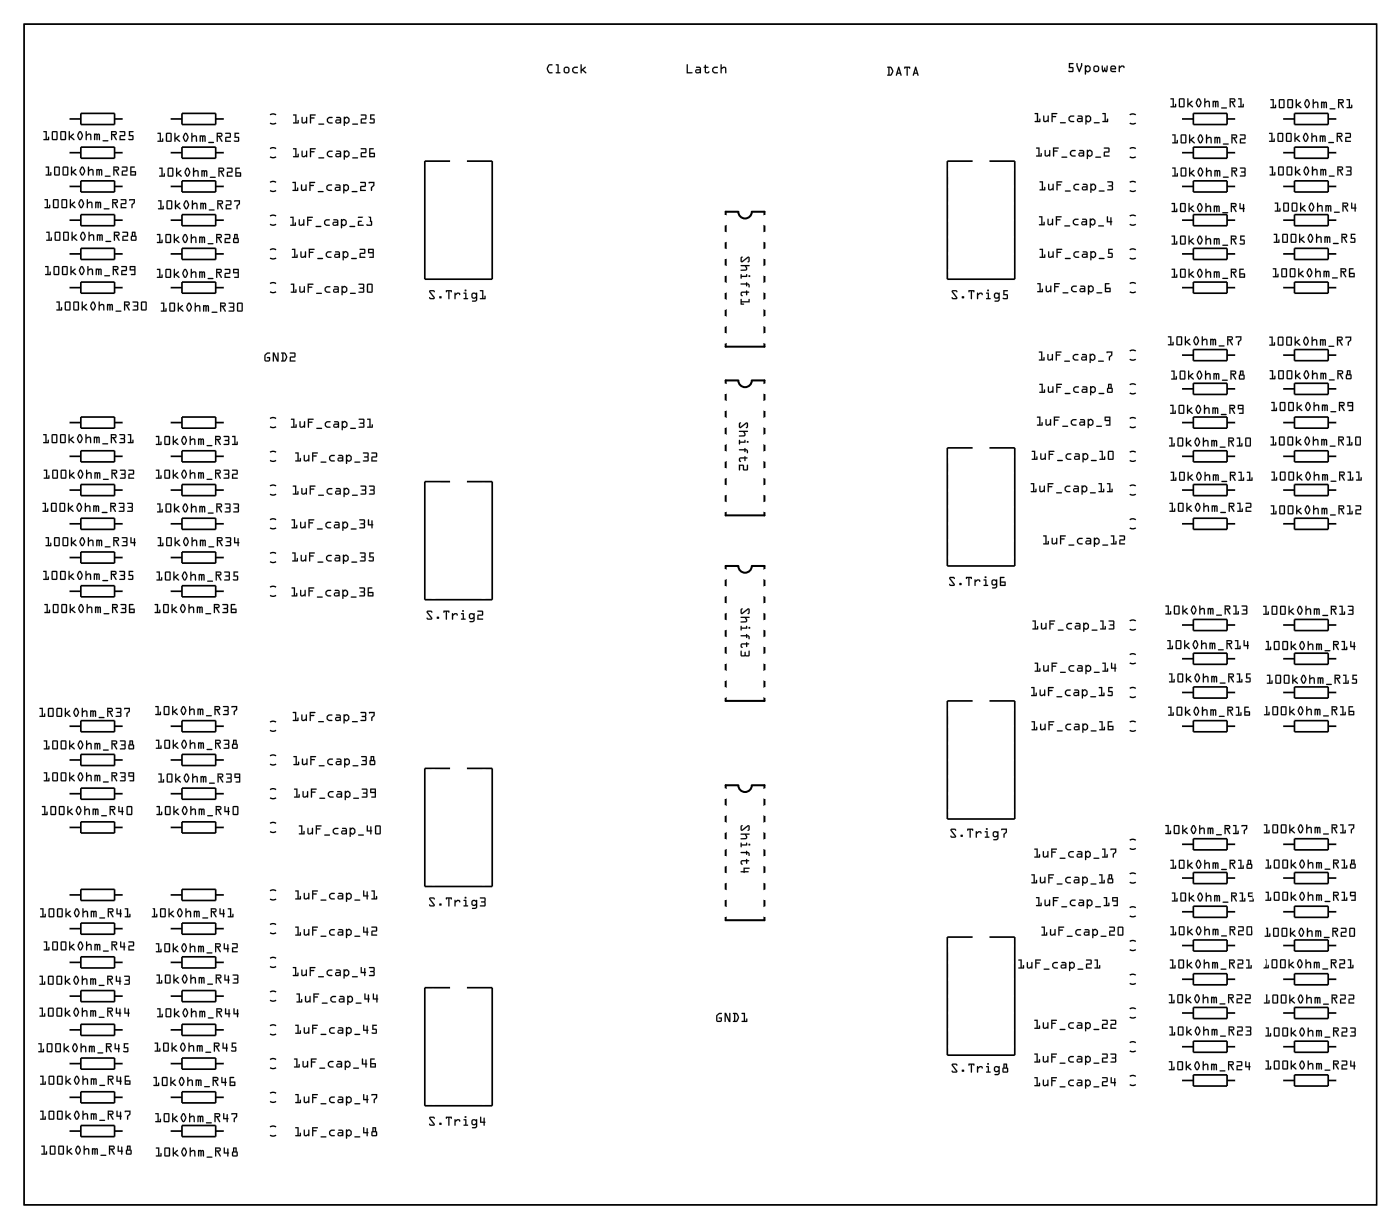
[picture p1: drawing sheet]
<svg xmlns="http://www.w3.org/2000/svg" width="211mm" height="185mm" viewBox="0 0 211 185" stroke-linecap="round" stroke-linejoin="round" font-family="sans-serif">
<g fill="none" stroke="#000" stroke-width=".2">
<path d="M3.6 3.6h203.8v177.8h-203.8zM40.7 18.5a.73 .73 0 0 0 .9 0M40.7 17.3a.73 .73 0 0 1 .9 0M170.2 18.5a.73 .73 0 0 0 .9 0M170.2 17.3a.73 .73 0 0 1 .9 0M40.7 23.6a.73 .73 0 0 0 .9 0M40.7 28.7a.73 .73 0 0 0 .9 0M40.7 33.8a.73 .73 0 0 0 .9 0M40.7 38.8a.73 .73 0 0 0 .9 0M40.7 22.4a.73 .73 0 0 1 .9 0M40.7 27.5a.73 .73 0 0 1 .9 0M40.7 32.5a.73 .73 0 0 1 .9 0"/>
<path d="M40.7 37.6a.73 .73 0 0 1 .9 0M170.2 23.6a.73 .73 0 0 0 .9 0M170.2 28.7a.73 .73 0 0 0 .9 0M170.2 33.8a.73 .73 0 0 0 .9 0M170.2 38.8a.73 .73 0 0 0 .9 0M170.2 22.4a.73 .73 0 0 1 .9 0M170.2 27.5a.73 .73 0 0 1 .9 0M170.2 32.5a.73 .73 0 0 1 .9 0M170.2 37.6a.73 .73 0 0 1 .9 0M40.7 43.9a.73 .73 0 0 0 .9 0M40.7 42.7a.73 .73 0 0 1 .9 0M170.2 43.9a.73 .73 0 0 0 .9 0"/>
<path d="M170.2 54.1a.73 .73 0 0 0 .9 0M170.2 59.2a.73 .73 0 0 0 .9 0M170.2 42.7a.73 .73 0 0 1 .9 0M170.2 52.9a.73 .73 0 0 1 .9 0M170.2 57.9a.73 .73 0 0 1 .9 0M40.7 64.2a.73 .73 0 0 0 .9 0M40.7 69.3a.73 .73 0 0 0 .9 0M40.7 74.4a.73 .73 0 0 0 .9 0M40.7 79.5a.73 .73 0 0 0 .9 0M40.7 63a.73 .73 0 0 1 .9 0M40.7 68.1a.73 .73 0 0 1 .9 0M40.7 73.2a.73 .73 0 0 1 .9 0"/>
<path d="M40.7 78.3a.73 .73 0 0 1 .9 0M170.2 64.2a.73 .73 0 0 0 .9 0M170.2 69.3a.73 .73 0 0 0 .9 0M170.2 74.4a.73 .73 0 0 0 .9 0M170.2 79.5a.73 .73 0 0 0 .9 0M170.2 63a.73 .73 0 0 1 .9 0M170.2 68.1a.73 .73 0 0 1 .9 0M170.2 73.2a.73 .73 0 0 1 .9 0M170.2 78.3a.73 .73 0 0 1 .9 0M40.7 89.6a.73 .73 0 0 0 .9 0M40.7 84.6a.73 .73 0 0 0 .9 0M40.7 88.4a.73 .73 0 0 1 .9 0"/>
<path d="M40.7 83.3a.73 .73 0 0 1 .9 0M170.2 99.8a.73 .73 0 0 0 .9 0M170.2 94.7a.73 .73 0 0 0 .9 0M170.2 98.6a.73 .73 0 0 1 .9 0M170.2 93.5a.73 .73 0 0 1 .9 0M40.7 110a.73 .73 0 0 0 .9 0M40.7 115a.73 .73 0 0 0 .9 0M40.7 108.7a.73 .73 0 0 1 .9 0M40.7 113.8a.73 .73 0 0 1 .9 0M40.7 118.9a.73 .73 0 0 1 .9 0M170.2 110a.73 .73 0 0 0 .9 0M170.2 104.9a.73 .73 0 0 0 .9 0"/>
<path d="M170.2 108.7a.73 .73 0 0 1 .9 0M170.2 103.7a.73 .73 0 0 1 .9 0M40.7 120.1a.73 .73 0 0 0 .9 0M40.7 125.2a.73 .73 0 0 0 .9 0M40.7 135.4a.73 .73 0 0 0 .9 0M40.7 124a.73 .73 0 0 1 .9 0M40.7 134.1a.73 .73 0 0 1 .9 0M40.7 139.2a.73 .73 0 0 1 .9 0M170.2 137.9a.73 .73 0 0 0 .9 0M170.2 132.8a.73 .73 0 0 0 .9 0M170.2 127.7a.73 .73 0 0 0 .9 0M170.2 136.7a.73 .73 0 0 1 .9 0"/>
<path d="M170.2 131.6a.73 .73 0 0 1 .9 0M170.2 126.5a.73 .73 0 0 1 .9 0M40.7 140.4a.73 .73 0 0 0 .9 0M40.7 145.5a.73 .73 0 0 0 .9 0M40.7 155.7a.73 .73 0 0 0 .9 0M40.7 144.3a.73 .73 0 0 1 .9 0M40.7 154.5a.73 .73 0 0 1 .9 0M40.7 159.5a.73 .73 0 0 1 .9 0M40.7 150.6a.73 .73 0 0 0 .9 0M40.7 149.4a.73 .73 0 0 1 .9 0M170.2 158.2a.73 .73 0 0 0 .9 0M170.2 153.1a.73 .73 0 0 0 .9 0"/>
<path d="M170.2 148.1a.73 .73 0 0 0 .9 0M170.2 143a.73 .73 0 0 0 .9 0M170.2 157a.73 .73 0 0 1 .9 0M170.2 151.9a.73 .73 0 0 1 .9 0M170.2 146.8a.73 .73 0 0 1 .9 0M170.2 141.8a.73 .73 0 0 1 .9 0M40.7 160.8a.73 .73 0 0 0 .9 0M40.7 165.8a.73 .73 0 0 0 .9 0M40.7 170.9a.73 .73 0 0 0 .9 0M40.7 164.6a.73 .73 0 0 1 .9 0M40.7 169.7a.73 .73 0 0 1 .9 0M170.2 163.3a.73 .73 0 0 0 .9 0"/>
<path d="M170.2 162.1a.73 .73 0 0 1 .9 0"/>
</g>
<g fill="#000">
<path d="M3.6 3.6h203.8v177.8h-203.8zM3.6 3.6v177.8h203.8v-177.8z"/>
<path d="M6.6 19.8v.1h.3v1l-.3 .1v.1h.8v-.5h-.1l-.1 .3h-.1l-.1-1.2zM8 19.9h.5v1h-.5zM7.9 19.8v1.3h.7v-1.3zM9.3 19.9h.5v1h-.5zM9.1 19.8v1.3h.8v-1.3zM10.4 19.8v1.3h.1l.1-.4 .6 .4v-.1l-.4-.4 .3-.3v-.2l-.6 .4v-.7zM11.9 19.8a.79 .79 0 0 0 .2 1.3 .76 .76 0 0 0 .4-.7 .76 .76 0 0 0-.4-.7zM12 19.9l.3 .5-.2 .5-.3-.5zM12.9 19.8v1.3l.2-.1v-.5l.3-.2h.2v.7l.2 .1-.1-.9-.3-.1-.3 .2v-.5zM14.2 20.1v1l.1-.1v-.6l.2-.1 .1 .8 .1-.1v-.6l.1-.1 .1 .7 .1 .1v-.9zM15.5 21.1v.2h.7l.1-.1-.1-.1zM16.9 19.9h.4l.1 .2-.5 .1zM16.7 19.7l.1 1.4 .1-.1v-.6h.1l.4 .7h.2l-.4-.7a.32 .32 0 0 0 .4-.3 .32 .32 0 0 0-.3-.4zM18 19.8l.1 .1h.6v.4l-.6 .1-.1 .7h.9l-.1-.2h-.6v-.4h.6v-.7zM19.4 19.7v.8h.5v.4h-.5l-.1 .1 .2 .1h.6v-.6l-.2-.2h-.3v-.4h.4l.1-.1z"/>
<path d="M6.6 19.8v.1h.3v1l-.3 .1v.1h.8v-.5h-.1l-.1 .3h-.2v-1.2zM6.5 19.8l.6-.1v1.2h.1v-.3h.2v.5h-.9v-.1l.4-.1v-1h-.4zM8 19.9h.5v1h-.5zM8 19.9v1h.5v-1zM7.9 19.8v1.3h.7v-1.3zM7.8 19.8h.8v1.3h-.8zM9.2 19.9h.6v1h-.6zM9.3 19.9v1h.5v-1zM9.1 19.8v1.3h.8v-1.3zM9.1 19.8h.8v1.3h-.8zM10.4 19.8v1.3h.1l.1-.4 .6 .4v-.1l-.5-.4 .4-.3v-.2l-.6 .4v-.7zM10.4 19.8h.1v.7l.5-.4h.1v.2l-.3 .3 .4 .3v.2h-.1l-.5-.4-.1 .4h-.1zM11.9 19.8l-.3 .6 .3 .6a.23 .23 0 0 0 .4 0l.2-.7-.2-.4zM11.9 19.8h.3l.3 .5-.2 .7a.23 .23 0 0 1-.2 .1 .23 .23 0 0 1-.2-.1l-.3-.6zM12 19.9l.3 .5-.2 .5-.3-.5zM12 19.9l-.2 .5 .3 .5 .2-.5zM12.9 19.8v1.3l.2-.1v-.5l.3-.2 .2 .1v.6l.2 .1v-.7a.4 .4 0 0 0-.7-.1v-.5zM12.9 19.8h.2v.5l.3-.2 .3 .1 .1 .9-.2-.1v-.6l-.2-.1-.3 .2v.5l-.2 .1zM14.2 20.1v1l.1-.1v-.6l.2-.1 .1 .8 .1-.1v-.6l.1-.1 .1 .7 .1 .1v-.9zM14.2 20.1l.8 .1 .1 .9-.2-.1-.1-.7-.1 .1v.7l-.2-.1v-.7l-.2 .1 .1 .6-.2 .1zM15.5 21.1v.2l.8-.1zM15.5 21.1h.7l.1 .1-.1 .1h-.7zM16.9 19.9h.4l.1 .2-.1 .1h-.4zM16.9 19.9v.3l.5-.1-.1-.2zM16.7 19.7l.1 1.4 .1-.1v-.6h.1l.4 .7h.2l-.4-.7a.31 .31 0 0 0 .4-.3 .31 .31 0 0 0-.3-.4zM16.7 19.7h.6a.32 .32 0 0 1 .3 .4 .32 .32 0 0 1-.4 .3l.4 .7h-.2l-.4-.7h-.1v.6l-.1 .1zM18 19.8l.1 .1h.6v.4l-.6 .1-.1 .7h.9l-.1-.2h-.6v-.4h.6v-.7zM18 19.8h.8v.7h-.6v.4h.6l.1 .2h-.9l.1-.7 .6-.1v-.4h-.6zM19.4 19.7v.8h.6v.4h-.6l-.1 .1 .2 .1h.6v-.6l-.2-.2h-.3v-.4h.4l.1-.1zM19.4 19.7l.7 .1-.1 .1h-.4v.4h.3l.2 .2v.6h-.6l-.2-.1 .1-.1h.5v-.4h-.5z"/>
<path d="M23.7 20v.1l.4 .1v1h-.4v.1h.9v-.4h-.2v.3h-.2v-1.2zM25.2 20.2h.5v1h-.5zM25 20v1.3h.8v-1.3zM26.3 20v1.3h.1l.1-.4 .6 .4v-.1l-.4-.4 .3-.3v-.1l-.6 .4v-.7zM27.9 20a.79 .79 0 0 0 .1 1.4 .76 .76 0 0 0 .4-.7 .76 .76 0 0 0-.4-.7zM28 20.2l.2 .5-.2 .5-.3-.5zM28.8 20v1.3h.2v-.6l.3-.2 .2 .1v.7h.2l-.1-.8-.3-.1-.3 .1v-.4zM30.1 20.4v.9h.2v-.6l.1-.2 .1 .8h.1v-.7l.2-.1v.8h.2l-.1-.9zM31.4 21.4l.1 .1h.7h.1l-.1-.1zM32.8 20.2h.5v.1l-.5 .1zM32.7 20v1.3h.1v-.7h.1l.5 .7h.1l-.3-.7a.32 .32 0 0 0 .3-.2 .32 .32 0 0 0-.2-.4zM34 20v.2h.6v.4h-.6l-.1 .8 .9-.1-.1-.1h-.6v-.4l.6-.1v-.7zM35.3 20v.8h.6v.4l-.6-.1-.1 .2 .2 .1 .6-.1v-.5l-.1-.2h-.4v-.4h.5v-.2z"/>
<path d="M23.8 20v.1l.3 .1v1h-.3v.1h.8v-.4h-.1l-.1 .3h-.2v-1.2zM23.7 20h.5v1.2h.2v-.3l.2-.1v.5h-.9v-.1h.4v-1l-.4-.1zM25.2 20.2h.5v1h-.5zM25.2 20.2v1h.5v-1zM25.1 20v1.3h.7v-1.3zM25 20h.8v1.3h-.8zM26.3 20v1.3h.1l.1-.4 .6 .4v-.1l-.4-.4 .3-.3v-.1l-.6 .4v-.7zM26.3 20l.2 .1-.1 .7 .5-.4h.1v.1l-.3 .3 .4 .4v.1h-.1l-.5-.4-.1 .4h-.1zM27.9 20l-.3 .7 .2 .5a.23 .23 0 0 0 .4 0l.2-.6-.2-.5zM27.9 20h.2l.3 .6-.2 .6a.23 .23 0 0 1-.2 .2 .23 .23 0 0 1-.2-.2l-.3-.5zM28 20.2l.3 .5-.3 .5-.3-.5zM28 20.2l-.3 .5 .3 .5 .2-.5zM28.9 20v1.3h.1v-.6l.3-.2 .2 .1v.7h.2v-.7a.4 .4 0 0 0-.7-.1v-.4zM28.8 20l.2 .1v.4l.3-.1 .3 .1 .1 .8h-.2v-.7l-.2-.1-.3 .2v.6h-.2zM30.1 20.4v.9h.2v-.6l.1-.2 .1 .8h.1v-.7l.2-.1v.8h.2l-.1-.9zM30.1 20.4h.8l.1 .9h-.2v-.8l-.2 .1v.7h-.2v-.8l-.1 .2v.6h-.2zM31.4 21.4l.1 .1h.7zM31.4 21.4h.8l.1 .1-.1 .1h-.7zM32.8 20.2h.5l.1 .1-.1 .1h-.5zM32.8 20.2v.2l.5-.1v-.1zM32.7 20v1.3h.1v-.7h.2l.4 .7h.1l-.4-.7a.31 .31 0 0 0 .4-.2 .31 .31 0 0 0-.2-.4zM32.6 20h.7a.32 .32 0 0 1 .2 .4 .32 .32 0 0 1-.3 .2l.3 .7h-.1l-.5-.7h-.1v.7h-.1zM34 20v.2h.6v.4h-.6l-.1 .8 .9-.1-.1-.1h-.6v-.4l.6-.1v-.7zM33.9 20h.9v.7l-.7 .1v.4h.6l.1 .1-.9 .1 .1-.8h.6v-.4h-.6zM35.3 20v.8h.6v.4l-.6-.1-.1 .2 .2 .1 .6-.1v-.5l-.1-.2h-.4v-.4h.5v-.2zM35.3 20h.7v.2h-.5v.4h.4l.2 .2-.1 .5-.6 .1-.2-.1 .1-.2 .6 .1v-.4h-.6z"/>
<path d="M44.2 17.3v.1h.3v1h-.3v.2h.8v-.5h-.1l-.1 .3h-.1v-1.2zM45.5 17.6v.9l.3 .1 .3-.1v.1h.2v-1l-.2 .1v.5l-.3 .2-.2-.1v-.6zM46.7 17.2v1.3l.1 .1 .1-.1v-.6l.5-.1-.5-.1v-.3h.6l.1-.1-.1-.1zM48 18.6l.1 .2h.7l.1-.1-.1-.1zM49.3 17.8a.49 .49 0 0 0 .4 .8l.4-.1-.5-.1-.2-.2v-.2l.2-.2h.5v-.2a.69 .69 0 0 0-.8 .2zM50.7 18.2l.4-.1 .1 .2-.4 .1zM50.7 17.6v.2h.5v.2h-.5l-.2 .2 .1 .3 .2 .1h.6v-.9l-.3-.1zM51.8 17.6v1.3h.2v-.4l.1 .1a.51 .51 0 0 0 .6-.5 .51 .51 0 0 0-.6-.5l-.1 .1zM52.2 17.8h.1l.2 .2v.3l-.2 .2-.3-.3v-.2zM53.1 18.6l.1 .2h.7l.1-.1-.1-.1zM54.4 17.3v.1h.7v.4l-.7 .1v.7h.8l-.1-.2h-.6v-.4l.7-.1v-.6zM55.8 17.2v.8h.5v.4h-.6v.1l.2 .1 .5-.1 .1-.5-.2-.2h-.4v-.4h.5v-.1z"/>
<path d="M44.2 17.3v.1h.3v1l-.3 .1v.1h.8v-.5h-.1v.3h-.2v-1.2zM44.2 17.2h.5v1.2h.1l.1-.3h.1v.5h-.8v-.2h.3v-1h-.3zM45.5 17.6l-.1 .7a.4 .4 0 0 0 .7 .1v.2h.2v-1l-.2 .1v.5l-.3 .2-.2-.1v-.6zM45.5 17.6l.1 .1v.7h.2l.3-.2v-.5l.2-.1v1h-.2v-.1l-.3 .1-.3-.1zM46.7 17.2l.1 1.4 .1-.8h.5l-.5-.1v-.3l.7-.1zM46.7 17.2h.8l.1 .1-.1 .1h-.6v.3h.4l.1 .1-.1 .1h-.4v.6l-.1 .1-.1-.1zM48 18.6l.1 .2 .7-.1zM48 18.6h.8l.1 .1-.1 .1h-.7zM49.3 17.8a.49 .49 0 0 0 .4 .8l.4-.1-.5-.1-.2-.2v-.2l.2-.2 .5-.1v-.1a.68 .68 0 0 0-.8 .2zM49.3 17.8a.7 .7 0 0 1 .8-.2v.2h-.5l-.2 .2 .1 .3 .1 .1h.5l-.1 .2h-.4l-.3-.2-.1-.2zM50.7 18.2l.4-.1 .1 .2-.4 .1zM50.7 18.2l.1 .2 .4-.1-.1-.1zM50.7 17.6v.2h.5v.2l-.6 .1v.4l.8 .1v-.9l-.3-.1zM50.7 17.6h.4l.3 .1v.9l-.2-.1-.4 .1-.2-.1-.1-.3 .2-.2h.5v-.2h-.5zM51.8 17.6v1.3h.2v-.4l.1 .1a.5 .5 0 0 0 .6-.5 .5 .5 0 0 0-.6-.5l-.1 .1zM51.8 17.6l.2 .1a.33 .33 0 0 1 .5 0l.2 .2v.5l-.3 .2-.4-.1v.4l-.1 .1-.1-.1zM52.2 17.8h.1l.2 .2v.3l-.2 .2-.3-.3v-.3zM52.2 17.8l-.2 .2v.2l.3 .2 .2-.1v-.3zM53.1 18.6l.1 .2 .7-.1zM53.1 18.6h.8l.1 .1-.1 .1h-.7zM54.4 17.3v.1h.7v.4l-.7 .1v.7h.8l-.1-.2h-.6v-.4l.7-.1v-.6zM54.4 17.2l.8 .1v.7h-.7v.4h.6l.1 .2h-.9l.1-.7 .7-.1v-.4h-.7zM55.8 17.2v.8h.5v.4h-.6v.1l.2 .1 .5-.1 .1-.5-.2-.2h-.4v-.4h.5v-.1zM55.8 17.2h.6v.2h-.5v.4h.4l.2 .2-.1 .6h-.5l-.2-.1v-.1h.6v-.4h-.5z"/>
<path d="M82.7 9.7a.78 .78 0 0 0 .1 1.3h.5l-.5-.1-.2-.6 .2-.4 .5-.1-.1-.1zM83.8 9.7v.1h.2v1.1h-.2v.1h.6v-.1h-.2v-1.2zM85.2 10.3h.4v.5h-.4zM84.9 10.5a.51 .51 0 0 0 1 0 .51 .51 0 0 0-1 0zM86.3 10.2a.49 .49 0 0 0 .3 .8h.5l-.5-.2-.2-.1v-.3l.2-.2h.5v-.1a.69 .69 0 0 0-.8 .1zM87.5 9.7v1.3h.1l.1-.4 .6 .4v-.1l-.4-.4 .3-.3v-.1l-.5 .4v-.7z"/>
<path d="M82.6 9.8l-.2 .6 .2 .5 .2 .1h.4v-.1h-.4l-.2-.5 .2-.5 .4-.1v-.1h-.4zM82.7 9.7h.5l.1 .1-.5 .1-.2 .5 .2 .4 .4 .1v.1a.65 .65 0 0 1-.6-.1 .65 .65 0 0 1-.2-.7zM83.8 9.7v.1h.2v1.1h-.2v.1h.6v-.1h-.2v-1.2zM83.8 9.7h.4v1.2h.2v.1h-.6v-.1h.2v-1.1h-.2zM85.2 10.3h.4v.5h-.4zM85.2 10.3v.5h.4v-.5zM84.9 10.6a.5 .5 0 0 0 1 0 .5 .5 0 0 0-1 0zM84.9 10.5a.51 .51 0 0 1 1 0 .51 .51 0 0 1-1 0zM86.3 10.2a.49 .49 0 0 0 .3 .8h.5l-.5-.1-.2-.2v-.3l.2-.2h.5v-.1a.68 .68 0 0 0-.8 .1zM86.3 10.2a.7 .7 0 0 1 .8-.1v.1h-.5l-.2 .2v.3l.2 .2h.5l-.1 .2-.5-.1-.2-.1-.1-.2zM87.5 9.7v1.3h.1l.1-.4 .6 .4v-.1l-.4-.4 .3-.3v-.1l-.5 .4v-.7zM87.5 9.7l.2 .1v.7l.4-.4h.2l-.1 .1-.3 .3 .4 .4v.1h-.1l-.5-.4-.1 .4h-.1z"/>
<path d="M103.5 9.7v1.3h.8v-.1h-.6v-1.1zM104.9 10.6h.5l.1 .2-.5 .1zM104.9 10.1l.1 .1 .4 .1 .1 .1-.6 .1-.1 .2v.2l.2 .1h.6v-.8l-.3-.2zM106.2 9.8v.2l-.2 .1 .2 .1v.6a.34 .34 0 0 0 .4 .3 .34 .34 0 0 0 .3-.4l-.5 .1v-.6l.4-.1-.4-.1v-.2zM107.4 10.2a.49 .49 0 0 0 .3 .8h.5l-.5-.2-.2-.1v-.3l.2-.2h.5v-.1a.69 .69 0 0 0-.8 .1zM108.6 9.7v1.3h.2v-.6l.2-.2h.2l.1 .8h.1v-.8l-.3-.2-.3 .2v-.4z"/>
<path d="M103.5 9.7v1.3h.8v-.1h-.7v-1.1zM103.5 9.7l.2 .1v1.1h.6v.1h-.8zM104.9 10.6h.5l.1 .2-.5 .1zM105 10.6v.3l.5-.1-.1-.2zM104.9 10.1l.1 .1h.4l.1 .2-.7 .1v.5h.8v-.8l-.3-.1zM104.9 10.1l.4-.1 .3 .2v.8h-.2l-.4 .1-.2-.2-.1-.2 .2-.3h.6l-.1-.1-.4-.1zM106.2 9.8v.3h-.2l.2 .1v.6a.42 .42 0 0 0 .6 .2l.1-.2-.1-.1-.2 .2-.2-.1v-.6h.3v-.1h-.3l-.1-.3zM106.2 9.8h.2v.2l.4 .1-.4 .1v.6l.2 .1 .2-.2a.21 .21 0 0 1 0 .2 .21 .21 0 0 1-.2 .2 .33 .33 0 0 1-.4-.3v-.6l-.2-.1 .2-.1zM107.4 10.2a.49 .49 0 0 0 .3 .8h.5l-.5-.1-.2-.2v-.3l.2-.2h.4v-.1a.68 .68 0 0 0-.7 .1zM107.4 10.2a.7 .7 0 0 1 .8-.1v.1h-.5l-.2 .2v.3l.2 .2h.5l-.1 .2-.5-.1-.2-.1-.1-.2zM108.6 9.7v1.3h.1v-.6l.3-.2 .3 .1v.7h.1v-.7a.4 .4 0 0 0-.7-.1v-.4zM108.6 9.7l.2 .1v.4l.3-.2 .3 .2v.8h-.1v-.7l-.3-.1-.2 .2v.6h-.2z"/>
<path d="M134 10.2l.2 .1 .2 .4-.2 .5h-.2zM133.7 10.1v.1h.2v1l-.2 .1 .1 .1a.7 .7 0 0 0 .8-.7 .7 .7 0 0 0-.9-.6zM135.4 10.4l.2 .5h-.3zM135.4 10.1l-.4 1.2 .1 .1 .1-.3h.4l.2 .3 .1-.1-.4-1.2zM136.3 10.1v.2l.3-.1v1.1l.1 .1 .1-.1v-1.1h.2l.1 .2 .1-.3-.1-.1zM138 10.4l.1 .5h-.3zM137.9 10.1l-.4 1.2 .2 .1 .1-.3h.4l.1 .3 .1-.1-.3-1.2z"/>
<path d="M134 10.2l.2 .1 .2 .4-.2 .5h-.2zM134 10.2v1h.2l.2-.5-.2-.4zM133.7 10.1v.1h.2v1l-.2 .1v.1h.5l.2-.1a.71 .71 0 0 0 .1-.9 .71 .71 0 0 0-.8-.3zM133.7 10.1h.6l.3 .4v.3l-.3 .6h-.6v-.2h.2v-1h-.2zM135.4 10.4l.2 .5h-.3zM135.4 10.4l-.1 .5h.3zM135.4 10.1l-.4 1.2 .1 .1 .1-.3h.4l.2 .3 .1-.1-.4-1.2zM135.4 10l.1 .1 .4 1.2-.1 .1-.2-.3h-.4l-.1 .3-.1-.1zM136.3 10.1v.3l.1-.2h.2v1.1l.1 .1 .1-1.2h.2l.1 .2v-.3v-.1zM136.3 10.1l.8-.1 .1 .1-.1 .3-.1-.2h-.2v1.1l-.1 .1-.1-.1v-1.1l-.3 .1zM138 10.4l.1 .5h-.3zM138 10.4l-.2 .5h.3zM137.9 10.1l-.4 1.2 .2 .1 .1-.3h.4l.1 .3 .1-.1-.3-1.2zM137.9 10l.2 .1 .3 1.2-.1 .1-.1-.3h-.4l-.2 .3-.1-.1z"/>
<path d="M155.9 17v.2h.3v1h-.3v.2h.8v-.5h-.1v.3h-.2v-1.2zM157.2 17.4v.9l.3 .1 .4-.2v.2h.1v-1l-.1 .1v.5l-.3 .2-.2-.1v-.6zM158.5 17l-.1 1.3 .1 .1 .1-.1v-.7h.6l-.6-.1v-.3h.6l.1-.1-.1-.1zM159.7 18.4l.1 .2h.7l.1-.1-.1-.1zM161.1 17.6a.49 .49 0 0 0 .3 .8l.5-.1-.5-.1-.2-.2v-.3l.2-.1 .5-.1v-.1a.69 .69 0 0 0-.8 .2zM162.5 18l.4-.1 .1 .2-.5 .1zM162.4 17.4l.1 .2h.5v.2h-.6l-.1 .2v.3l.2 .1h.6v-.9l-.2-.1zM163.6 17.4v1.3h.1v-.4l.1 .1a.51 .51 0 0 0 .6-.5 .51 .51 0 0 0-.6-.5l-.1 .1zM163.9 17.6h.2l.1 .1v.4l-.2 .2-.3-.3v-.3zM164.9 18.4v.2h.7l.1-.1-.1-.1zM166.1 17v.2h.3v1h-.3v.2h.9v-.5h-.2v.3h-.2v-1.2z"/>
<path d="M155.9 17v.2h.4v1h-.4v.2h.8v-.5h-.1v.3h-.2v-1.2zM155.9 17h.5v1.2h.2v-.3h.2v.5h-.9v-.2h.3v-1h-.3zM157.2 17.4v.7a.4 .4 0 0 0 .7 .1v.2h.1v-1l-.1 .1v.5l-.3 .2-.2-.1v-.6zM157.2 17.4l.2 .1v.7h.2l.3-.2v-.5l.1-.1v1h-.1v-.2l-.4 .2-.3-.1zM158.5 17v1.4l.1-.8h.5l-.5-.1v-.3l.7-.1zM158.4 17h.8l.1 .1-.1 .1h-.6v.3h.5l.1 .1-.1 .1-.5-.1v.7l-.1 .1-.1-.1zM159.8 18.4v.2l.8-.1zM159.7 18.4h.8l.1 .1-.1 .1h-.7zM161.1 17.6a.49 .49 0 0 0 .3 .8l.5-.1-.5-.1-.2-.2v-.3l.2-.1 .4-.1v-.1a.68 .68 0 0 0-.7 .2zM161.1 17.6a.7 .7 0 0 1 .8-.2v.1l-.5 .1-.2 .2v.3l.2 .1h.5l-.1 .2h-.5l-.2-.2-.1-.2zM162.5 18l.4-.1 .1 .2-.5 .1zM162.5 18v.2l.5-.1-.1-.2zM162.4 17.4l.1 .2h.5v.2h-.6v.5l.7 .1v-.9l-.2-.1zM162.4 17.4h.5l.2 .1v.9l-.1-.1-.5 .1-.2-.1v-.3l.1-.2h.6v-.2h-.5zM163.6 17.4v1.3h.1v-.4l.1 .1a.5 .5 0 0 0 .6-.5 .5 .5 0 0 0-.5-.5l-.2 .1zM163.6 17.4l.1 .1a.33 .33 0 0 1 .5 0l.2 .2v.4l-.3 .3-.4-.1v.4l-.1 .1-.1-.1zM163.9 17.5h.2l.2 .2-.1 .4-.2 .2-.3-.3v-.3zM163.9 17.6l-.2 .1v.3l.3 .2 .2-.1v-.4zM164.9 18.4v.2l.8-.1zM164.8 18.4h.8l.1 .1-.1 .1h-.7zM166.1 17v.2h.4v1h-.4v.2h.8v-.5h-.1v.3h-.2v-1.2zM166.1 17h.5v1.2h.2v-.3h.2v.5h-.9v-.2h.3v-1h-.3z"/>
<path d="M161.1 9.5v.8h.5v.4l-.6-.1v.1l.2 .2 .5-.1 .1-.5-.2-.2h-.4v-.4h.5v-.2zM161.1 9.5h.6v.2h-.5v.4h.4l.2 .2-.1 .5-.5 .1-.2-.1v-.2l.6 .1v-.4h-.5zM162.2 9.5v.4l.4 .9h.1l.4-.9v-.3l-.2-.1-.3 1-.2-.6v-.3zM162.2 9.5l.2 .1v.3l.2 .6 .3-1 .2 .1v.3l-.4 1-.2-.1-.3-.9zM163.5 9.9v1.3l.1-.1v-.4l.2 .2a.5 .5 0 0 0 .6-.5 .5 .5 0 0 0-.6-.5l-.2 .1zM163.5 9.8l.1 .2a.33 .33 0 0 1 .6-.1l.2 .2-.1 .5-.3 .3-.3-.1v.3l-.1 .1-.1-.1zM163.8 10h.2l.2 .2v.3l-.3 .2-.3-.2v-.3zM163.8 10l-.1 .2v.3l.3 .2 .2-.2v-.3zM165 10.1h.4v.5h-.4zM165 10.1v.5h.4v-.5zM164.7 10.4a.5 .5 0 0 0 1 0 .5 .5 0 0 0-1 0zM164.7 10.4a.51 .51 0 0 1 1 0 .51 .51 0 0 1-1 0zM166 9.9l.1 .9h.2l.2-.2 .1 .2h.2l.1-.3v-.6h-.2v.8l-.2-.5-.2 .5-.1-.8zM166 9.9h.2l.1 .8 .2-.5 .2 .4v-.7h.2v.6l-.1 .4h-.2l-.1-.2-.2 .2h-.2l-.1-.4zM167.5 10.1l.3-.1 .2 .3h-.5zM167.5 10.1v.2h.5l-.2-.3zM167.4 10l-.1 .5 .2 .3h.6v-.1h-.5l-.1-.2v-.1h.6a.44 .44 0 0 0-.2-.5 .44 .44 0 0 0-.5 .1zM167.3 10a.43 .43 0 0 1 .6-.1 .43 .43 0 0 1 .2 .6h-.6v.1l.6 .1 .1 .1h-.7l-.2-.3zM168.6 9.9l.1 1v-.6l.3-.3 .3 .1 .1 .1a.35 .35 0 0 0-.4-.3l-.3 .2v-.2zM168.6 9.9h.1l.1 .2 .2-.2a.31 .31 0 0 1 .5 .3l-.1 .1-.2-.2-.2-.1-.2 .3v.5l-.1 .1-.1-.1z"/>
<path d="M161.1 9.5v.8h.5v.4l-.6-.1v.2l.2 .1 .5-.1 .1-.5-.2-.2h-.4v-.4h.5v-.2zM162.2 9.5v.4l.4 .9h.1l.4-.9v-.3l-.2-.1-.3 1-.2-.9zM163.5 9.8v1.4l.2-.1v-.3l.1 .1a.51 .51 0 0 0 .6-.5 .51 .51 0 0 0-.6-.5l-.1 .1zM163.8 10h.2l.2 .2v.3l-.3 .2-.2-.2v-.3zM165 10.1h.4v.5h-.4zM164.7 10.4a.51 .51 0 0 0 1 0 .51 .51 0 0 0-1 0zM166 9.9v.5a.33 .33 0 0 0 .3 .5l.2-.2 .1 .2a.34 .34 0 0 0 .3-.5l-.1-.5-.1 .8-.2-.5-.2 .5-.1-.8zM167.5 10.1l.3-.1 .2 .3h-.5zM167.4 10l-.1 .5 .2 .3h.7v-.1h-.6l-.1-.2 .7-.1a.45 .45 0 0 0-.3-.5 .45 .45 0 0 0-.5 .1zM168.6 9.9v.9l.1 .1 .1-.6 .2-.3 .3 .1 .1 .1 .1-.1-.2-.2h-.3l-.2 .2-.1-.2z"/>
<path d="M176.4 14.8v.1l.3 .1v1h-.3v.1h.8v-.4h-.1v.3h-.2v-1.2zM177.8 15h.5v1h-.5zM177.7 14.8v1.3h.8v-1.3zM178.9 14.8v1.3h.2l.1-.4 .6 .4v-.1l-.5-.4 .4-.3v-.1l-.6 .4v-.7zM180.5 14.8a.79 .79 0 0 0 .1 1.4 .76 .76 0 0 0 .5-.7 .76 .76 0 0 0-.5-.7zM180.6 15l.3 .5-.3 .5-.2-.5zM181.5 14.8v1.3h.1v-.6l.3-.2 .2 .1 .1 .7h.1v-.8l-.4-.1-.3 .1v-.4zM182.7 15.2v.9h.2v-.6l.1-.2 .1 .8h.2v-.6l.1-.2v.8h.2v-.9zM184 16.2l.1 .1h.7h.1l-.1-.1zM185.5 15h.4l.1 .2h-.5zM185.3 14.8v1.3h.2v-.7h.1l.4 .7h.1l-.3-.7a.32 .32 0 0 0 .4-.2 .32 .32 0 0 0-.3-.4zM186.6 14.8v.1l.3 .1v1h-.3v.1h.8v-.4h-.1v.3h-.2v-1.2z"/>
<path d="M176.4 14.8v.1l.3 .1v1h-.3v.1h.8v-.4h-.1v.3h-.2v-1.2zM176.4 14.8h.5v1.2h.2v-.3h.1v.4h-.8v-.1h.3v-1l-.3-.1zM177.8 15h.5v1h-.5zM177.8 15v1h.5v-1zM177.7 14.8v1.3h.8v-1.3zM177.7 14.8h.8v1.3h-.8zM178.9 14.8v1.3h.2l.1-.4 .6 .4v-.1l-.5-.4 .4-.3v-.1l-.6 .4v-.7zM178.9 14.8l.2 .1v.7l.4-.4h.2v.1l-.4 .3 .5 .4v.1l-.2 .1-.4-.5-.1 .4h-.2zM180.5 14.8l-.3 .7 .2 .5a.23 .23 0 0 0 .4 0l.2-.6-.2-.5zM180.5 14.8h.2l.4 .6-.3 .6a.23 .23 0 0 1-.2 .2 .23 .23 0 0 1-.2-.2l-.2-.5zM180.6 15l.3 .5-.3 .5-.2-.5zM180.6 15l-.2 .5 .2 .5 .3-.5zM181.5 14.8v1.3h.1v-.6l.3-.2 .2 .1 .1 .7h.1v-.7a.4 .4 0 0 0-.7-.1v-.4zM181.5 14.8l.1 .1v.4l.3-.1 .4 .1v.8h-.2v-.7l-.2-.1-.3 .2v.6h-.1zM182.7 15.2v.9h.2v-.6l.1-.2 .1 .8h.2v-.7l.1-.1 .1 .8h.1l-.1-.9zM182.7 15.2h.9v.9h-.2v-.8l-.1 .2-.1 .6h-.1l-.1-.8-.1 .2v.6h-.2zM184 16.2l.1 .1h.8zM184 16.2h.8l.1 .1-.1 .1h-.7zM185.5 15h.4l.1 .2h-.1h-.4zM185.5 15v.2h.5l-.1-.2zM185.3 14.8v1.3h.2v-.7h.1l.4 .7h.1l-.3-.7a.31 .31 0 0 0 .4-.2 .31 .31 0 0 0-.3-.4zM185.3 14.8h.6a.32 .32 0 0 1 .3 .4 .32 .32 0 0 1-.4 .2l.3 .7h-.1l-.4-.7h-.1v.7h-.2zM186.6 14.8v.1l.3 .1v1h-.3v.1h.8v-.4h-.1v.3h-.2v-1.2zM186.6 14.8h.5v1.2h.2v-.3h.1v.4h-.8v-.1h.3v-1l-.3-.1z"/>
<path d="M191.2 20v.2h.4v1h-.4v.1h.9v-.4h-.2v.3h-.2v-1.2zM192.7 20.2h.5v1h-.5zM192.5 20.1v1.2h.8v-1.2zM193.9 20.2h.6v1h-.6zM193.8 20.1v1.2h.8v-1.2zM195.1 20v1.3h.1l.1-.3 .6 .3v-.1l-.5-.4 .4-.3v-.1l-.6 .4v-.7zM196.6 20a.79 .79 0 0 0 .2 1.4 .76 .76 0 0 0 .4-.7 .76 .76 0 0 0-.4-.7zM196.7 20.2l.3 .5-.2 .5-.3-.5zM197.6 20v1.3h.2v-.6l.3-.1h.1l.1 .7h.1v-.8l-.3-.1-.3 .1v-.4zM198.9 20.4v.9h.1v-.6l.2-.1v.7h.2v-.6l.1-.1 .1 .7h.1v-.9zM200.2 21.4v.2h.7l.1-.1-.1-.1zM201.6 20.2h.4l.1 .2h-.5zM201.4 20v1.3h.2v-.7h.1l.4 .7h.2l-.4-.7a.32 .32 0 0 0 .4-.2 .32 .32 0 0 0-.3-.4zM202.7 20l.1 .2h.6v.4l-.6 .1-.1 .7 .8-.1v-.1h-.6v-.4l.6-.1v-.6z"/>
<path d="M191.4 14.9v.2h.4v1h-.4v.2h.9v-.5h-.2v.3h-.2v-1.2zM192.9 15.1h.5v1h-.5zM192.7 15v1.2h.8v-1.2zM194.1 15.1h.6v1h-.6zM194 15v1.2h.8v-1.2zM195.3 14.9v1.4h.1l.1-.4 .6 .4v-.2l-.5-.3 .4-.3v-.2l-.6 .4v-.7zM196.8 15a.79 .79 0 0 0 .2 1.3 .76 .76 0 0 0 .4-.7 .76 .76 0 0 0-.4-.7zM196.9 15.1l.3 .5-.2 .5-.3-.5zM197.8 14.9v1.4l.2-.1v-.5l.3-.2h.1l.1 .7 .1 .1v-.9l-.3-.1-.3 .1v-.4zM199.1 15.3v1l.1-.1v-.6l.2-.1v.8l.2-.1v-.6l.1-.1 .1 .7 .1 .1v-.9zM200.4 16.3v.2h.7l.1-.1-.1-.1zM201.8 15.1h.4l.1 .2-.5 .1zM201.6 14.9v1.4l.2-.1v-.7h.1l.4 .8h.2l-.4-.8a.32 .32 0 0 0 .4-.2 .32 .32 0 0 0-.3-.4zM202.9 14.9v.2h.3v1h-.3v.2h.8v-.5h-.1v.3h-.2v-1.2z"/>
<path d="M191.5 15v.1h.3v1h-.3v.2h.8v-.5h-.1l-.1 .3h-.2v-1.2zM191.4 14.9h.5v1.2h.2v-.3h.2v.5h-.9v-.2h.4v-1h-.4zM192.9 15.1h.5v1h-.5zM192.9 15.1v1h.5v-1zM192.8 15v1.2h.7v-1.2zM192.7 15h.8v1.2h-.8zM194.1 15.1h.6v1h-.6zM194.1 15.1v1h.6v-1zM194 15v1.2h.8v-1.2zM194 15h.8v1.2h-.8zM195.3 15v1.3h.1l.1-.4 .6 .4v-.2l-.5-.3 .4-.3v-.2l-.6 .4v-.7zM195.3 14.9l.1 .1v.7l.5-.4h.1v.2l-.4 .3 .5 .3v.2h-.1l-.5-.4-.1 .4h-.1zM196.8 15l-.3 .6 .3 .6a.23 .23 0 0 0 .4 0l.2-.7-.2-.5zM196.8 14.9h.3l.3 .6-.2 .7a.23 .23 0 0 1-.2 .1 .23 .23 0 0 1-.2-.1l-.3-.6zM196.9 15.1l.3 .5-.2 .5-.3-.5zM196.9 15.1l-.2 .5 .3 .5 .2-.5zM197.8 15v1.3l.2-.1v-.5l.3-.2 .2 .1v.6l.1 .1 .1-.8a.4 .4 0 0 0-.7 0v-.5zM197.8 14.9l.2 .1v.4l.3-.1 .3 .1 .1 .9-.2-.1v-.6l-.2-.1-.3 .2v.5l-.2 .1zM199.1 15.3v1l.1-.1v-.6l.2-.1 .1 .8 .1-.1v-.6l.1-.1 .1 .7 .1 .1v-.9zM199.1 15.3h.8v1l-.1-.1-.1-.7-.1 .1v.7l-.2-.1v-.7l-.2 .1v.6l-.1 .1zM200.4 16.3v.2l.8-.1zM200.4 16.3h.7l.1 .1-.1 .1h-.7zM201.8 15.1h.4l.1 .2-.1 .1h-.4zM201.8 15.1v.3l.5-.1-.1-.2zM201.6 14.9l.1 1.4 .1-.1v-.7h.1l.4 .8h.2l-.4-.8a.31 .31 0 0 0 .4-.2 .31 .31 0 0 0-.3-.4zM201.6 14.9h.6a.32 .32 0 0 1 .3 .4 .32 .32 0 0 1-.4 .2l.4 .8h-.2l-.4-.8h-.1v.7l-.2 .1zM202.9 15v.1h.4v1h-.4v.2h.8v-.5h-.1v.3h-.2v-1.2zM202.9 14.9h.5v1.2h.2v-.3h.2v.5h-.9v-.2h.3v-1h-.3z"/>
<path d="M6.7 30v.1l.3 .1v1h-.3v.1h.8v-.5h-.1v.4h-.2v-1.2zM8.2 30.2h.5v1h-.5zM8 30v1.3h.8v-1.3zM9.4 30.2h.5v1h-.5zM9.3 30v1.3h.8v-1.3zM10.5 30v1.3h.2l.1-.4 .6 .4v-.1l-.5-.4 .4-.3v-.1l-.6 .4v-.7zM12.1 30a.79 .79 0 0 0 .1 1.4 .76 .76 0 0 0 .5-.7 .76 .76 0 0 0-.5-.7zM12.2 30.2l.3 .5-.3 .5-.2-.5zM13.1 30v1.3h.2v-.6l.2-.2 .2 .1 .1 .7h.1v-.8l-.3-.1-.3 .1v-.4zM14.4 30.4v.9h.1v-.7l.1-.1 .1 .8h.2v-.7l.1-.1 .1 .8h.1v-.9zM15.6 31.4l.1 .1h.7l.1-.1h-.1zM17.1 30.2h.4l.1 .1-.5 .1zM16.9 30v1.3h.2v-.7h.1l.4 .7h.2l-.4-.7a.32 .32 0 0 0 .4-.3 .32 .32 0 0 0-.3-.3zM18.2 30l.1 .2h.6v.4h-.7v.8l.8-.1v-.1h-.6v-.4l.6-.1v-.7zM19.5 30v.2h.7v.3l-.4 .3v.5l.1 .1 .1-.5 .3-.3v-.6z"/>
<path d="M6.7 30v.1h.4v1.1h-.4v.1h.8v-.4h-.1v.3h-.2v-1.2zM6.7 30h.5v1.2h.2v-.4h.2v.5h-.9v-.1h.3v-1l-.3-.1zM8.1 30.1h.6v1.1h-.6zM8.2 30.2v1h.5v-1zM8 30v1.3h.8v-1.3zM8 30h.8v1.3h-.8zM9.4 30.1h.6v1.1h-.6zM9.4 30.2v1h.5v-1zM9.3 30v1.3h.8v-1.3zM9.3 30h.8v1.3h-.8zM10.6 30v1.3h.1l.1-.4 .6 .4v-.1l-.5-.4 .4-.3v-.1l-.6 .4v-.7zM10.5 30l.2 .1v.7l.5-.4h.1v.1l-.4 .3 .5 .4v.1h-.2l-.4-.4-.1 .4h-.2zM12.1 30l-.3 .7 .2 .5a.23 .23 0 0 0 .4 0l.3-.6-.3-.5zM12.1 30h.3l.3 .6-.2 .6a.23 .23 0 0 1-.3 .2 .23 .23 0 0 1-.2-.2l-.2-.5zM12.2 30.2l.3 .5-.3 .5-.2-.5zM12.2 30.2l-.2 .5 .2 .5 .3-.5zM13.1 30v1.3h.1v-.6l.3-.2 .3 .1v.7h.1v-.7a.4 .4 0 0 0-.7-.1v-.4zM13.1 30l.2 .1v.4l.3-.2 .3 .2v.8h-.1v-.7l-.3-.1-.2 .2v.6h-.2zM14.4 30.4v.9h.1v-.7l.1-.1 .1 .8h.2v-.7l.1-.1 .1 .8h.1v-.9zM14.4 30.4h.8v.9h-.1l-.1-.8-.1 .1v.7h-.2l-.1-.8-.1 .1v.7h-.1zM15.7 31.4v.1l.8-.1zM15.6 31.4l.8-.1 .1 .1-.1 .1h-.7zM17.1 30.1h.4l.1 .2-.1 .1h-.4zM17.1 30.2v.2l.5-.1-.1-.1zM16.9 30v1.3h.2v-.7h.1l.4 .7h.1l-.3-.7a.31 .31 0 0 0 .4-.2 .31 .31 0 0 0-.3-.4zM16.9 30h.6a.32 .32 0 0 1 .3 .3 .32 .32 0 0 1-.4 .3l.4 .7h-.2l-.4-.7h-.1v.7h-.2zM18.2 30l.1 .1h.6v.5h-.7v.8l.8-.1v-.1h-.7v-.5h.7v-.7zM18.2 30h.8v.7l-.6 .1v.4h.6v.1l-.8 .1v-.8h.7v-.4h-.6zM19.5 30v.2l.7-.1v.4l-.4 .3 .1 .5 .1-.4 .3-.4v-.5zM19.5 30h.8v.6l-.3 .3v.4l-.1 .1-.1-.1v-.5l.4-.3v-.3h-.7z"/>
<path d="M6.9 25.1v.1h.3v1.1h-.3v.1h.8v-.5h-.1v.4h-.2v-1.2zM8.3 25.2h.5v1.1h-.5zM8.2 25.1v1.3h.8v-1.3zM9.6 25.2h.5v1.1h-.5zM9.5 25.1v1.3h.7v-1.3zM10.7 25.1v1.3h.1l.2-.4 .5 .4v-.1l-.4-.4 .4-.3v-.1l-.6 .4v-.7zM12.3 25.1a.79 .79 0 0 0 .1 1.3 .76 .76 0 0 0 .4-.6 .76 .76 0 0 0-.4-.7zM12.4 25.3l.3 .5-.3 .5-.3-.5zM13.3 25.1v1.3h.1v-.6l.3-.2h.2v.8h.2v-.8l-.4-.2-.3 .2v-.4zM14.5 25.5v.9h.2v-.7l.1-.1 .1 .8h.1v-.7l.2-.1v.8h.2l-.1-.9zM15.8 26.5l.1 .1h.7l.1-.1-.1-.1zM17.2 25.2h.5l.1 .2-.6 .1zM17.1 25.1v1.3h.1v-.7h.2l.4 .7h.1l-.3-.7a.32 .32 0 0 0 .3-.3 .32 .32 0 0 0-.2-.3zM18.4 25.1v.1h.6v.5h-.6l-.1 .7h.9l-.1-.1h-.6v-.5h.7v-.7zM19.8 25.9h.5v.4h-.5zM19.6 25.1v1.3h.9v-.6h-.7v-.6h.4l.1-.1z"/>
<path d="M6.9 25.1v.1h.3v1.1h-.3v.1h.8v-.5h-.1v.4h-.2v-1.2zM6.9 25.1h.5v1.2h.2v-.4h.1v.5h-.8v-.1h.3v-1.1h-.3zM8.3 25.2h.6v1.1h-.6zM8.3 25.2v1.1h.5v-1.1zM8.2 25.1v1.3h.8v-1.3zM8.2 25.1h.8v1.3h-.8zM9.6 25.2h.5v1.1h-.5zM9.6 25.2v1.1h.5v-1.1zM9.5 25.1v1.3h.7v-1.3zM9.5 25.1h.7v1.3h-.7zM10.7 25.1v1.3h.1l.2-.4 .5 .4v-.1l-.4-.4 .4-.3v-.1l-.6 .4v-.7zM10.7 25.1l.2 .1v.7l.4-.4h.2v.1l-.4 .3 .4 .4 .1 .1h-.2l-.4-.4-.1 .4h-.2zM12.3 25.1l-.3 .7 .2 .5a.23 .23 0 0 0 .4 0l.2-.6-.2-.5zM12.3 25.1h.2l.3 .6-.2 .6a.23 .23 0 0 1-.2 .2 .23 .23 0 0 1-.2-.2l-.2-.5zM12.4 25.2l.3 .6-.3 .5-.3-.5zM12.4 25.3l-.2 .5 .2 .5 .3-.5zM13.3 25.1v1.3h.1v-.6l.3-.2 .2 .1v.7h.2v-.7a.4 .4 0 0 0-.7-.1v-.4zM13.3 25.1l.1 .1v.4l.3-.2 .4 .2v.8h-.2v-.7l-.2-.1-.3 .2v.6h-.1zM14.5 25.5v.9h.2v-.7l.1-.1 .1 .8h.1v-.7l.2-.1v.8h.2l-.1-.9zM14.5 25.5h.8l.1 .9h-.2v-.8l-.2 .1v.7h-.1l-.1-.8-.1 .1v.7h-.2zM15.8 26.5l.1 .1 .8-.1zM15.8 26.5l.8-.1 .1 .1-.1 .1h-.7zM17.2 25.2h.5l.1 .2-.1 .1h-.5zM17.2 25.2v.3l.6-.1-.1-.1zM17.1 25.1v1.3h.1v-.7h.2l.4 .7h.1l-.3-.7a.31 .31 0 0 0 .4-.3 .31 .31 0 0 0-.3-.3zM17.1 25.1h.6a.32 .32 0 0 1 .3 .3 .32 .32 0 0 1-.4 .3l.3 .7h-.1l-.4-.7h-.2l.1 .7h-.2zM18.4 25.1v.1h.7v.5h-.7l-.1 .7h.9l-.1-.1h-.6v-.5h.7v-.7zM18.4 25.1h.8v.7h-.7v.5h.6l.1 .1-.9 .1 .1-.8h.6v-.5l-.6 .1zM19.8 25.9h.5v.4h-.5zM19.8 25.9v.4h.5v-.4zM19.7 25.1v1.3h.8v-.6h-.7v-.6h.4l.1-.1zM19.6 25.1h.7l-.1 .2-.4-.1v.6h.7v.6h-.9z"/>
<path d="M7 34.9v.1l.3 .1v1h-.3v.1h.8v-.4h-.1v.3h-.2v-1.2zM8.4 35.1h.5v1h-.5zM8.3 34.9v1.3h.8v-1.3zM9.7 35.1h.5v1h-.5zM9.6 34.9v1.3h.7v-1.3zM10.8 34.9v1.3h.1l.1-.4 .6 .4v-.1l-.4-.4 .3-.3v-.1l-.5 .4v-.7zM12.4 34.9a.79 .79 0 0 0 .1 1.4 .76 .76 0 0 0 .4-.7 .76 .76 0 0 0-.4-.7zM12.5 35.1l.3 .5-.3 .5-.3-.5zM13.4 34.9v1.3h.1v-.6l.3-.2 .2 .1v.7h.2l-.1-.8-.3-.1-.3 .1v-.4zM14.6 35.3v.9h.2v-.6l.1-.2 .1 .8h.1v-.7l.2-.1v.8h.2l-.1-.9zM15.9 36.3l.1 .1h.7h.1l-.1-.1zM17.3 35.1h.5l.1 .1-.6 .1zM17.2 34.9v1.3h.1v-.7h.2l.4 .7h.1l-.3-.7a.32 .32 0 0 0 .3-.2 .32 .32 0 0 0-.2-.4zM18.5 34.9v.2h.6v.4h-.6l-.1 .8 .9-.1-.1-.1h-.6v-.4l.7-.1v-.7zM19.9 35.7h.5v.4h-.5zM20 35.1h.2v.4h-.2zM19.9 34.9v.6l-.2 .2 .1 .5h.7l.1-.5-.2-.2v-.6z"/>
<path d="M7 34.9v.1l.3 .1v1h-.3v.1h.8v-.4h-.1v.3h-.2v-1.2zM7 34.9h.5v1.2h.2v-.3h.1v.4h-.8v-.1h.3v-1l-.3-.1zM8.4 35.1h.5v1h-.5zM8.4 35.1v1h.5v-1zM8.3 34.9v1.3h.7v-1.3zM8.3 34.9h.8v1.3h-.8zM9.7 35.1h.5v1h-.5zM9.7 35.1v1h.5v-1zM9.6 34.9v1.3h.7v-1.3zM9.5 34.9h.8v1.3h-.8zM10.8 34.9v1.3h.1l.1-.4 .6 .4v-.1l-.4-.4 .3-.3v-.1l-.6 .4v-.7zM10.8 34.9l.2 .1v.7l.4-.4h.1v.1l-.3 .3 .4 .4v.1h-.1l-.5-.4-.1 .4h-.1zM12.4 34.9l-.3 .7 .2 .5a.23 .23 0 0 0 .4 0l.2-.6-.2-.5zM12.4 34.9h.2l.3 .6-.2 .6a.23 .23 0 0 1-.2 .2 .23 .23 0 0 1-.2-.2l-.3-.5zM12.5 35.1l.3 .5-.3 .5-.3-.5zM12.5 35.1l-.3 .5 .3 .5 .2-.5zM13.4 34.9v1.3h.1v-.6l.3-.2 .2 .1v.7h.2v-.7a.4 .4 0 0 0-.7-.1v-.4zM13.4 34.9l.1 .1v.4l.3-.1 .4 .1v.8h-.2v-.7l-.2-.1-.3 .2v.6h-.2zM14.6 35.3v.9h.2v-.6l.1-.2 .1 .8h.1v-.7l.2-.1v.8h.2l-.1-.9zM14.6 35.3h.8l.1 .9h-.2v-.8l-.2 .1v.7h-.2v-.8l-.1 .2v.6h-.2zM15.9 36.3l.1 .1h.7zM15.9 36.3h.8l.1 .1-.1 .1h-.7zM17.3 35.1h.5l.1 .1-.1 .1h-.5zM17.3 35.1v.2l.5-.1v-.1zM17.2 34.9v1.3h.1v-.7h.2l.4 .7h.1l-.4-.7a.31 .31 0 0 0 .4-.2 .31 .31 0 0 0-.2-.4zM17.2 34.9h.6a.32 .32 0 0 1 .2 .4 .32 .32 0 0 1-.3 .2l.3 .7h-.1l-.4-.7h-.2v.7h-.1zM18.5 34.9v.2h.6v.4h-.6l-.1 .8 .9-.1-.1-.1h-.6v-.4l.6-.1v-.7zM18.5 34.9h.8v.7l-.7 .1v.4h.6l.1 .1-.9 .1 .1-.8h.6v-.4h-.6zM19.9 35.7h.5v.4h-.5zM19.9 35.7v.4h.5v-.4zM20 35.1h.3v.4h-.3zM20 35.1v.4h.2v-.4zM19.9 34.9v.6l-.2 .2 .1 .5h.7l.1-.5-.2-.2v-.6zM19.9 34.9h.5v.6l.2 .2-.1 .5h-.7l-.1-.5 .2-.2z"/>
<path d="M23.7 35.3v.1h.3v1l-.3 .1v.1h.8v-.5h-.1l-.1 .3h-.1v-1.2zM25.1 35.4h.5v1h-.5zM25 35.3v1.3h.7v-1.3zM26.2 35.3v1.3h.1l.1-.4 .6 .4v-.2l-.4-.3 .3-.3v-.2l-.5 .4v-.7zM27.8 35.3a.79 .79 0 0 0 .1 1.3 .76 .76 0 0 0 .4-.7 .76 .76 0 0 0-.4-.7zM27.9 35.4l.3 .5-.3 .5-.3-.5zM28.8 35.3v1.3l.1-.1v-.5l.3-.2h.2v.7l.2 .1v-.9l-.4-.1-.3 .2v-.5zM30 35.6v1l.2-.1v-.6l.1-.1 .1 .8 .1-.1v-.6l.2-.1v.7l.2 .1-.1-.9zM31.3 36.6l.1 .2h.7l.1-.1-.1-.1zM32.7 35.4h.5l.1 .2-.6 .1zM32.6 35.2v1.4l.1-.1v-.6h.2l.4 .7h.1l-.3-.7a.32 .32 0 0 0 .3-.3 .32 .32 0 0 0-.2-.4zM33.9 35.3v.1h.6v.4l-.6 .1-.1 .7h.9l-.1-.2h-.6v-.4h.7v-.7zM35.3 36h.5v.4h-.5zM35.4 35.4h.3v.4h-.3zM35.3 35.3v.5l-.2 .2 .1 .6h.7l.1-.6-.2-.2v-.5z"/>
<path d="M23.7 35.3v.1h.3v1l-.3 .1v.1h.8v-.5h-.1l-.1 .3h-.1v-1.2zM23.7 35.2h.5v1.2h.1l.1-.3h.1v.5h-.8v-.2h.3v-1h-.3zM25.1 35.4h.5v1h-.5zM25.1 35.4v1h.5v-1zM25 35.3v1.2h.7v-1.2zM25 35.3h.7v1.3h-.7zM26.2 35.3v1.3h.1l.1-.4 .6 .4v-.2l-.4-.3 .3-.3v-.2l-.5 .4v-.7zM26.2 35.2l.2 .1v.7l.4-.4h.2v.2l-.4 .3 .4 .3v.2h-.1l-.5-.4-.1 .4h-.1zM27.8 35.3l-.3 .6 .2 .6a.23 .23 0 0 0 .4 0l.2-.7-.2-.4zM27.8 35.3h.2l.3 .5-.2 .7a.23 .23 0 0 1-.2 .1 .23 .23 0 0 1-.2-.1l-.2-.6zM27.9 35.4l.3 .5-.3 .5-.3-.5zM27.9 35.4l-.3 .5 .3 .5 .3-.5zM28.8 35.3v1.3l.1-.1v-.5l.3-.2 .2 .1v.6l.2 .1v-.7a.4 .4 0 0 0-.7-.1v-.5zM28.8 35.2l.1 .1v.5l.3-.2 .4 .1v.9l-.2-.1v-.6l-.2-.1-.3 .2v.5l-.1 .1zM30 35.6v1l.2-.1v-.6l.1-.1 .1 .8 .1-.1v-.6l.2-.1v.7l.2 .1-.1-.9zM30 35.6l.8 .1 .1 .9-.2-.1v-.7l-.2 .1v.7l-.1-.1-.1-.7-.1 .1v.6l-.2 .1zM31.3 36.6l.1 .2 .8-.1zM31.3 36.6h.8l.1 .1-.1 .1h-.7zM32.7 35.4h.5l.1 .2-.1 .1h-.5zM32.7 35.4v.3l.6-.1-.1-.2zM32.6 35.2v1.4l.1-.1v-.7h.2l.4 .8h.1l-.3-.8a.31 .31 0 0 0 .3-.2 .31 .31 0 0 0-.2-.4zM32.6 35.2h.6a.32 .32 0 0 1 .3 .4 .32 .32 0 0 1-.4 .3l.3 .7h-.1l-.4-.7h-.2l.1 .6-.2 .1zM33.9 35.3v.1h.6v.4l-.6 .1-.1 .7h.9l-.1-.2h-.6v-.4l.7-.1v-.6zM33.9 35.2l.8 .1v.7h-.7v.4h.6l.1 .2h-.9l.1-.7 .6-.1v-.4h-.6zM35.3 36h.5v.4h-.5zM35.3 36v.4h.5v-.4zM35.4 35.4h.3v.4h-.3zM35.4 35.4v.4h.3v-.4zM35.3 35.3v.5l-.2 .2 .1 .5h.7l.1-.5-.2-.2v-.5zM35.3 35.2h.5v.6l.2 .2-.1 .6h-.7l-.1-.6 .2-.2z"/>
<path d="M23.8 30.2v.1h.4v1l-.4 .1v.1h.9v-.5h-.2v.3h-.2v-1.1zM25.3 30.3h.5v1h-.5zM25.1 30.2v1.3h.8v-1.3zM26.4 30.2v1.3h.1l.1-.4 .6 .4v-.1l-.4-.4 .3-.3v-.2l-.6 .4v-.7zM27.9 30.2a.79 .79 0 0 0 .2 1.3 .76 .76 0 0 0 .4-.7 .76 .76 0 0 0-.4-.7zM28 30.3l.3 .5-.2 .5-.3-.5zM28.9 30.2v1.3l.2-.1v-.5l.3-.2h.2v.7l.2 .1-.1-.9-.3-.1-.3 .2v-.5zM30.2 30.5v1l.1-.1v-.6l.2-.1 .1 .8 .1-.1v-.6l.2-.1v.7l.1 .1v-.9zM31.5 31.6v.1h.7l.1-.1-.1-.1zM32.9 30.3h.4l.1 .2-.5 .1zM32.7 30.2l.1 1.3 .1-.1v-.6h.1l.4 .7h.2l-.4-.7a.32 .32 0 0 0 .4-.3 .32 .32 0 0 0-.3-.4zM34 30.2l.1 .1h.6v.4l-.6 .1-.1 .7h.9l-.1-.2h-.6v-.4h.6v-.7zM35.3 30.2l.1 .2 .6-.1v.3l-.4 .3v.5l.1 .1 .1-.5 .4-.3v-.6z"/>
<path d="M23.8 30.2v.1h.4v1.1h-.4v.1h.9v-.5h-.2v.4h-.2v-1.2zM23.8 30.2l.5-.1v1.2h.2v-.3h.2v.5h-.9v-.1l.4-.1v-1h-.4zM25.2 30.3h.6v1.1h-.6zM25.3 30.3v1h.5v-1zM25.1 30.2v1.3h.8v-1.3zM25.1 30.2h.8v1.3h-.8zM26.4 30.2v1.3h.1l.1-.4 .6 .4v-.1l-.5-.4 .4-.3v-.1l-.6 .4v-.8zM26.4 30.2h.1v.7l.5-.4h.1v.2l-.3 .3 .4 .4v.1h-.1l-.5-.4-.1 .4h-.1zM28 30.2l-.4 .6 .3 .6a.23 .23 0 0 0 .4 0l.2-.7-.2-.4zM27.9 30.2h.3l.3 .5-.2 .7a.23 .23 0 0 1-.2 .1 .23 .23 0 0 1-.2-.1l-.3-.6zM28 30.3l.3 .5-.2 .6-.3-.6zM28 30.3l-.2 .5 .3 .5 .2-.5zM28.9 30.2v1.3l.2-.1v-.5l.3-.2 .2 .1v.6l.2 .1v-.7a.4 .4 0 0 0-.7-.1v-.5zM28.9 30.2h.2v.5l.3-.2 .3 .1 .1 .9-.2-.1v-.6l-.2-.1-.3 .2v.5l-.2 .1zM30.2 30.6v.9l.1-.1v-.6l.2-.1 .1 .8 .1-.1v-.6l.1-.1 .1 .7 .1 .1v-.9zM30.2 30.5l.8 .1 .1 .9-.2-.1v-.7l-.2 .1v.7l-.2-.1v-.7l-.2 .1 .1 .6-.2 .1zM31.5 31.6v.1l.8-.1zM31.5 31.5h.7l.1 .1-.1 .1h-.7zM32.9 30.3h.4l.1 .2-.1 .1h-.4zM32.9 30.3v.3l.5-.1-.1-.2zM32.7 30.2l.1 1.3 .1-.1v-.6h.1l.4 .7h.2l-.4-.7a.31 .31 0 0 0 .4-.3 .31 .31 0 0 0-.3-.3zM32.7 30.1h.6a.32 .32 0 0 1 .3 .4 .32 .32 0 0 1-.4 .3l.4 .7h-.2l-.4-.7h-.1v.6l-.1 .1zM34 30.2l.1 .1h.6v.5h-.6l-.1 .7h.9l-.1-.1h-.6v-.5h.6v-.7zM34 30.2h.8v.7h-.6v.4h.6l.1 .2h-.9l.1-.7 .6-.1v-.4h-.6zM35.3 30.2l.1 .2 .6-.1v.3l-.4 .4 .1 .5 .1-.5 .3-.3 .1-.6zM35.3 30.2l.9-.1v.6l-.4 .3v.4l-.1 .1-.1-.1v-.4l.4-.4v-.3l-.6 .1z"/>
<path d="M24 25.3v.1h.3v1l-.3 .1v.1h.8v-.5h-.1v.3h-.2v-1.2zM25.4 25.4h.6v1h-.6zM25.3 25.3v1.3h.8v-1.3zM26.6 25.3v1.3h.1l.1-.4 .6 .4v-.1l-.5-.4 .4-.3v-.2l-.6 .4v-.7zM28.1 25.3a.79 .79 0 0 0 .1 1.3 .76 .76 0 0 0 .5-.7 .76 .76 0 0 0-.5-.7zM28.2 25.4l.3 .5-.3 .5-.2-.5zM29.1 25.3v1.3l.2-.1v-.5l.2-.2h.2l.1 .7 .1 .1v-.9l-.3-.1-.3 .2v-.5zM30.4 25.6v1l.1-.1v-.6l.1-.1 .1 .8 .2-.1v-.6l.1-.1 .1 .7 .1 .1v-.9zM31.7 26.6v.2h.7l.1-.1-.1-.1zM33.1 25.4h.4l.1 .2-.5 .1zM32.9 25.2v1.4l.2-.1v-.6h.1l.4 .7h.2l-.4-.7a.32 .32 0 0 0 .4-.3 .32 .32 0 0 0-.3-.4zM34.2 25.3l.1 .1h.6v.4l-.7 .1v.7h.8v-.2h-.6v-.4h.6v-.7zM35.6 26.1h.6v.3h-.6zM35.5 25.3v1.3h.8v-.6l-.7-.1v-.5h.5v-.1z"/>
<path d="M24 25.3v.1h.3v1l-.3 .1v.1h.8v-.5h-.1v.3h-.2v-1.2zM24 25.3l.5-.1v1.2h.2v-.3h.1v.5h-.8v-.1l.3-.1v-1h-.3zM25.4 25.4h.6v1h-.6zM25.4 25.4v1h.6v-1zM25.3 25.3v1.3h.8v-1.3zM25.3 25.3h.8v1.3h-.8zM26.6 25.3v1.3h.1l.1-.4 .6 .4v-.1l-.5-.4 .4-.3v-.2l-.6 .4v-.7zM26.5 25.3h.2v.7l.5-.4h.1v.2l-.4 .3 .5 .4v.1h-.1l-.5-.4-.1 .4h-.2zM28.1 25.3l-.3 .6 .2 .6a.23 .23 0 0 0 .4 0l.3-.7-.3-.4zM28.1 25.3h.3l.3 .5-.2 .7a.23 .23 0 0 1-.3 .1 .23 .23 0 0 1-.2-.1l-.2-.6zM28.2 25.4l.3 .5-.3 .5-.2-.5zM28.2 25.4l-.2 .5 .2 .5 .3-.5zM29.1 25.3v1.3l.1-.1v-.5l.3-.2 .3 .1v.6l.1 .1v-.7a.4 .4 0 0 0-.7-.1v-.5zM29.1 25.3h.2v.5l.3-.2 .3 .1v.9l-.1-.1v-.6l-.3-.1-.2 .2v.5l-.2 .1zM30.4 25.6v1l.1-.1v-.6l.1-.1 .1 .8 .2-.1v-.6l.1-.1 .1 .7 .1 .1v-.9zM30.4 25.6l.8 .1v.9l-.1-.1-.1-.7-.1 .1v.7l-.2-.1-.1-.7-.1 .1v.6l-.1 .1zM31.7 26.6v.2l.8-.1zM31.6 26.6h.8l.1 .1-.1 .1h-.7zM33.1 25.4h.4l.1 .2-.1 .1h-.4zM33.1 25.4v.3l.5-.1-.1-.2zM32.9 25.2v1.4l.2-.1v-.6h.1l.4 .7h.1l-.3-.7a.31 .31 0 0 0 .4-.3 .31 .31 0 0 0-.3-.4zM32.9 25.2h.6a.32 .32 0 0 1 .3 .4 .32 .32 0 0 1-.4 .3l.4 .7h-.2l-.4-.7h-.1v.6l-.2 .1zM34.2 25.3l.1 .1h.6v.4l-.7 .1v.7h.8v-.2h-.7v-.4h.7v-.7zM34.2 25.3h.8v.7h-.6v.4h.6v.2h-.8v-.7l.7-.1v-.4h-.6zM35.6 26.1h.6v.3h-.6zM35.6 26.1v.3h.6v-.3zM35.5 25.3v1.3h.8v-.6l-.7-.1v-.5h.5v-.1zM35.5 25.3h.6v.1h-.5v.5l.7 .1v.6h-.8z"/>
<path d="M43.7 32.7v.1h.4v1l-.4 .1v.1h.9v-.5h-.2v.3h-.2v-1.2zM45 33v.9l.4 .1 .3-.1v.1h.1v-1l-.1 .1v.5l-.3 .2-.2-.1v-.6zM46.3 32.6v1.3l.1 .1 .1-.1v-.6l.5-.1-.5-.1v-.3h.6l.1-.1-.1-.1zM47.6 34v.2h.7l.1-.1-.1-.1zM48.9 33.2a.49 .49 0 0 0 .3 .8l.5-.1-.5-.1-.2-.1v-.3l.2-.2h.5v-.2a.69 .69 0 0 0-.8 .2zM50.3 33.6h.4l.1 .1-.4 .1zM50.2 33l.1 .2h.5v.2h-.6l-.1 .2v.3l.3 .1h.6l-.1-.9-.2-.1zM51.4 33v1.4l.2-.1v-.4l.1 .1a.51 .51 0 0 0 .6-.5 .51 .51 0 0 0-.6-.5l-.1 .1zM51.7 33.2h.2l.2 .2v.3l-.3 .2-.2-.3v-.2zM52.7 34v.2h.7l.1-.1-.1-.1zM54 32.7v.1h.6v.4l-.6 .1-.1 .7h.9l-.1-.2h-.6v-.4h.7v-.7zM55.4 33.4h.5v.4h-.5zM55.5 32.8h.2v.4h-.2zM55.4 32.7v.5l-.2 .2 .1 .6h.7l.1-.6-.2-.2v-.5z"/>
<path d="M43.8 32.7v.1h.3v1l-.3 .1v.1h.8v-.5h-.1l-.1 .3h-.2v-1.2zM43.7 32.7l.5-.1v1.2h.2v-.3h.2v.5h-.9v-.1l.4-.1v-1h-.4zM45 33v.8a.4 .4 0 0 0 .7 0v.2h.1v-1l-.1 .1v.6l-.3 .1-.2-.1v-.6zM45 33l.2 .1v.7h.2l.3-.2v-.5l.1-.1v1h-.1v-.1l-.3 .1-.4-.1zM46.3 32.6l.1 1.4v-.7l.6-.1-.6-.1v-.3l.7-.1zM46.3 32.6h.8l.1 .1-.1 .1h-.6v.3h.4l.1 .1-.1 .1h-.4v.6l-.1 .1-.1-.1zM47.6 34v.2l.8-.1zM47.6 34h.7l.1 .1-.1 .1h-.7zM48.9 33.2a.49 .49 0 0 0 .3 .8l.5-.1-.5-.1-.2-.1v-.3l.2-.2h.5v-.2a.68 .68 0 0 0-.8 .2zM48.9 33.2a.7 .7 0 0 1 .8-.2v.2h-.5l-.2 .2v.3l.2 .1 .5 .1-.1 .1h-.5l-.2-.2-.1-.2zM50.3 33.6l.4-.1 .1 .2-.4 .2zM50.3 33.6l.1 .2 .4-.1-.1-.1zM50.3 33v.2h.5v.2l-.6 .1v.4l.7 .1v-.9l-.2-.1zM50.2 33h.5l.2 .1 .1 .9-.2-.1-.4 .1-.3-.1v-.3l.1-.2h.6v-.2h-.5zM51.4 33v1.4l.1-.1v-.4l.2 .1a.5 .5 0 0 0 .6-.5 .5 .5 0 0 0-.6-.5l-.2 .1zM51.4 33l.1 .1a.33 .33 0 0 1 .6 0l.2 .2-.1 .5-.3 .2-.3-.1v.4l-.1 .1-.1-.1zM51.7 33.2h.2l.2 .2v.3l-.3 .2-.3-.3v-.2zM51.7 33.2l-.1 .2v.3l.3 .2 .2-.2v-.3zM52.7 34v.2l.8-.1zM52.7 34h.7l.1 .1-.1 .1h-.7zM54 32.7v.1h.6v.4l-.6 .1-.1 .7h.9l-.1-.2h-.6v-.4h.6v-.7zM53.9 32.7h.9v.7h-.7v.4h.6l.1 .2h-.9l.1-.7 .6-.1v-.4h-.6zM55.4 33.4h.5v.4h-.5zM55.4 33.4v.4h.5v-.4zM55.5 32.8h.2v.4h-.2zM55.5 32.8v.4h.2v-.4zM55.4 32.7v.5l-.2 .2 .1 .6h.7l.1-.6-.2-.2v-.5zM55.4 32.7h.5v.5l.2 .2-.1 .6h-.8v-.6l.2-.2z"/>
<path d="M44 37.5v.1h.3v1.1h-.3v.1h.8v-.5h-.1v.4h-.2v-1.2zM45.3 37.9v.8l.3 .1 .3-.1 .1 .1h.1v-.9h-.2v.6l-.2 .2-.3-.1v-.7zM46.5 37.5v1.2l.1 .1 .1-.1v-.6l.5-.1-.5-.1v-.3h.6l.1-.1h-.1zM47.8 38.9l.1 .1h.7l.1-.1-.1-.1zM49.2 38a.49 .49 0 0 0 .3 .8l.5-.1-.6-.1-.1-.1v-.3l.2-.2h.4v-.1a.69 .69 0 0 0-.7 .1zM50.5 38.4h.5l.1 .1-.5 .2zM50.5 37.9l.1 .1h.4l.1 .2h-.6l-.1 .3v.2l.2 .1h.6v-.8l-.3-.2zM51.7 37.8v1.4l.1-.1v-.4l.1 .1a.51 .51 0 0 0 .6-.5 .51 .51 0 0 0-.6-.5l-.1 .1zM52 38h.1l.2 .2v.3l-.2 .2-.3-.3v-.2zM52.9 38.9l.1 .1h.7l.1-.1-.1-.1zM54.2 37.5l.1 .1h.6v.5h-.7v.7h.8v-.1h-.6v-.5h.6v-.7zM55.5 37.5v.6h.7v.6h-.5l-.1 .1h.7v-1.3zM55.6 37.6h.6v.4h-.6z"/>
<path d="M44 37.5v.1h.3v1.1h-.3v.1h.8v-.5h-.1v.4h-.2v-1.2zM44 37.5h.5v1.2h.2v-.4h.1v.5h-.8v-.1h.3v-1.1h-.3zM45.3 37.9v.7a.4 .4 0 0 0 .7 .1v.1h.1v-.9h-.1v.6l-.3 .2-.3-.1v-.7zM45.3 37.9h.2v.7l.2 .1 .2-.2v-.6h.2v.9h-.1l-.1-.1-.3 .1-.3-.1zM46.5 37.5l.1 1.3 .1-.7 .5-.1-.5-.1v-.3l.7-.1zM46.5 37.5h.8h.1l-.1 .1h-.6v.3h.4l.1 .1-.1 .1h-.4v.6l-.1 .1-.1-.1zM47.8 38.9l.1 .1 .8-.1zM47.8 38.9l.8-.1 .1 .1-.1 .1h-.7zM49.2 38a.49 .49 0 0 0 .3 .8l.4-.1-.5-.1-.1-.1v-.3l.2-.2h.4v-.1a.68 .68 0 0 0-.7 .1zM49.2 38a.7 .7 0 0 1 .7-.1v.1h-.4l-.2 .2v.3l.2 .1 .4 .1v.1h-.5l-.2-.2-.1-.2zM50.5 38.4h.5l.1 .2-.5 .1zM50.6 38.4v.3l.5-.2-.1-.1zM50.5 37.9l.1 .1h.4l.1 .2-.7 .1v.5h.8v-.8l-.3-.2zM50.5 37.9l.4-.1 .3 .2v.8l-.2-.1-.4 .1-.2-.1-.1-.2 .2-.3h.6l-.1-.2h-.4zM51.7 37.8v1.4l.1-.1v-.4l.1 .1a.5 .5 0 0 0 .6-.5 .5 .5 0 0 0-.6-.5l-.1 .2zM51.6 37.8l.2 .1a.33 .33 0 0 1 .5 0l.2 .2v.5l-.3 .3-.4-.2v.4l-.1 .1-.1-.1zM52 38h.2l.1 .2v.3l-.2 .2-.3-.3v-.2zM52 38l-.2 .2v.3l.3 .2 .2-.2v-.3zM52.9 38.9l.1 .1 .8-.1zM52.9 38.9l.8-.1 .1 .1-.1 .1h-.7zM54.2 37.5l.1 .1h.6v.5h-.7v.7h.8v-.1h-.7v-.5h.7v-.7zM54.2 37.5h.8v.7h-.6v.5l.6-.1v.2h-.8v-.7h.7v-.5h-.6zM55.5 37.5v.6h.7v.6h-.5l-.1 .1h.7v-1.3zM55.5 37.5h.8v1.3h-.7l.1-.1h.5v-.6h-.7zM55.6 37.6h.6v.4h-.6zM55.6 37.6v.4h.6v-.4z"/>
<path d="M44.1 27.4v.1l.3 .1v1h-.3v.1h.8v-.4h-.1v.3h-.2v-1.2zM45.4 27.8v.8l.3 .2 .3-.2v.1h.2v-.9h-.2v.6l-.3 .2-.2-.1v-.7zM46.6 27.4v1.3l.1 .1 .1-.1v-.7l.5-.1-.5-.1v-.2h.6l.1-.1-.1-.1zM47.9 28.8l.1 .1h.7l.1-.1h-.1zM49.3 28a.49 .49 0 0 0 .3 .8l.4-.1-.5-.1-.2-.2v-.3l.2-.2h.5v-.1a.69 .69 0 0 0-.7 .2zM50.6 28.3h.5v.2l-.4 .1zM50.6 27.8v.1l.5 .1v.2h-.5l-.2 .2 .1 .2 .2 .2 .6-.1v-.8l-.3-.1zM51.7 27.7v1.4l.2-.1v-.3l.1 .1a.51 .51 0 0 0 .6-.5 .51 .51 0 0 0-.6-.5l-.1 .1zM52.1 27.9h.1l.2 .2v.3l-.2 .2-.3-.2v-.3zM53 28.8l.1 .1h.7l.1-.1h-.1zM54.3 27.4l.1 .2h.6v.4h-.7v.8l.8-.1v-.1h-.7v-.4l.7-.1v-.7zM55.6 27.4v.2h.6v.3l-.3 .3v.5l.1 .1 .1-.5 .3-.3v-.6z"/>
<path d="M44.1 27.4v.1l.3 .1v1h-.3v.1h.8v-.4h-.1v.3h-.2v-1.2zM44.1 27.4h.5v1.2h.2v-.4h.1v.5h-.8v-.1h.3v-1l-.3-.1zM45.4 27.8l-.1 .7a.4 .4 0 0 0 .7 .1l.1 .1h.1v-.9h-.2v.6l-.3 .2-.2-.1v-.7zM45.4 27.8h.1l.1 .8h.1l.3-.2v-.6h.2v.9h-.2v-.1l-.3 .2-.3-.2zM46.6 27.4l.1 1.4 .1-.8 .5-.1-.5-.1v-.2l.7-.1zM46.6 27.4h.8l.1 .1-.1 .1h-.6v.2h.4l.1 .1-.1 .1h-.4v.7l-.1 .1-.1-.1zM47.9 28.8l.1 .1 .8-.1zM47.9 28.8h.8h.1l-.1 .1h-.7zM49.3 28a.49 .49 0 0 0 .3 .8l.4-.1-.5-.1-.2-.2v-.3l.2-.2h.5v-.1a.68 .68 0 0 0-.7 .2zM49.2 27.9a.7 .7 0 0 1 .8-.1v.1l-.4 .1-.2 .2v.2l.2 .2h.4v.2h-.5l-.2-.2-.1-.2zM50.6 28.3h.5l.1 .2-.5 .1zM50.6 28.3l.1 .3 .4-.1v-.2zM50.6 27.8v.1l.5 .1 .1 .2h-.7v.5h.8v-.8l-.3-.1zM50.6 27.8h.4l.3 .1v.8h-.2l-.4 .1-.2-.2-.1-.2 .2-.2 .5-.1v-.1l-.5-.1zM51.7 27.8v1.3l.2-.1v-.4l.1 .2a.5 .5 0 0 0 .6-.5 .5 .5 0 0 0-.6-.5l-.1 .1zM51.7 27.7l.2 .2a.33 .33 0 0 1 .5-.1l.2 .2v.5l-.3 .3-.4-.1v.3l-.1 .1-.1-.1zM52.1 27.9h.1l.2 .2v.3l-.2 .2-.3-.2v-.3zM52.1 27.9l-.2 .2v.3l.3 .2 .2-.2v-.3zM53 28.8l.1 .1 .8-.1zM53 28.8h.8h.1l-.1 .1h-.7zM54.3 27.4l.1 .2h.6v.4h-.7v.8l.8-.1v-.1h-.7v-.4l.7-.1v-.7zM54.3 27.4h.8v.7l-.7 .1v.4h.7v.1l-.8 .1v-.8h.7v-.4h-.6zM55.6 27.4v.2h.6v.3l-.3 .3 .1 .6 .1-.5 .3-.3v-.6zM55.6 27.4h.8v.6l-.3 .3v.4l-.1 .1-.1-.1v-.5l.3-.3v-.3h-.6z"/>
<path d="M44.2 22.3v.2h.3v1h-.3v.2h.8v-.5h-.1l-.1 .3h-.1v-1.2zM45.5 22.7v.9l.3 .1 .3-.2v.2h.2v-1l-.2 .1v.5l-.3 .2-.2-.1v-.6zM46.7 22.3v1.3l.1 .1 .1-.1v-.7l.5-.1h-.5v-.3h.6l.1-.1-.1-.1zM48 23.7l.1 .2h.7l.1-.1-.1-.1zM49.3 22.9a.49 .49 0 0 0 .4 .8l.4-.1-.5-.1-.2-.2v-.3l.2-.1 .5-.1v-.1a.69 .69 0 0 0-.8 .2zM50.7 23.3l.4-.1 .1 .2-.4 .1zM50.7 22.7v.2h.5v.2h-.5l-.2 .2 .1 .2 .2 .2h.6v-.9l-.3-.1zM51.8 22.7v1.3h.2v-.4l.1 .1a.51 .51 0 0 0 .6-.5 .51 .51 0 0 0-.6-.5l-.1 .1zM52.2 22.8h.1l.2 .2v.4l-.2 .1-.3-.2v-.3zM53.1 23.7l.1 .2h.7l.1-.1-.1-.1zM54.4 22.3v.2h.7v.4l-.7 .1v.7h.8l-.1-.2h-.6v-.4l.7-.1v-.6zM55.8 23.2h.5v.3h-.5zM55.7 22.3v1.4h.8v-.7h-.7v-.5h.4l.1-.2z"/>
<path d="M44.2 22.3v.2h.3v1h-.3v.1h.8v-.4h-.1v.3h-.2v-1.2zM44.2 22.3h.5v1.2h.1l.1-.3h.1v.5h-.8v-.2h.3v-1h-.3zM45.5 22.7l-.1 .7a.4 .4 0 0 0 .7 .1v.1h.2v-.9l-.2 .1v.5l-.3 .2-.2-.1v-.6zM45.5 22.7l.1 .1v.7h.2l.3-.2v-.5l.2-.1v1h-.2v-.2l-.3 .2-.3-.1zM46.7 22.3l.1 1.4 .1-.8 .5-.1h-.5v-.3l.7-.1zM46.7 22.3h.8l.1 .1-.1 .1h-.6v.3l.4-.1 .1 .1-.1 .1h-.4v.7l-.1 .1-.1-.1zM48 23.7l.1 .2 .7-.1zM48 23.7h.8l.1 .1-.1 .1h-.7zM49.3 22.9a.49 .49 0 0 0 .4 .8l.4-.1-.5-.1-.2-.2v-.3l.2-.1 .5-.1v-.1a.68 .68 0 0 0-.8 .2zM49.3 22.9a.7 .7 0 0 1 .8-.2v.1l-.5 .1-.2 .2 .1 .2 .1 .2h.5l-.1 .2h-.4l-.3-.2-.1-.2zM50.7 23.2h.4l.1 .2-.4 .1zM50.7 23.3l.1 .2 .4-.1-.1-.2zM50.7 22.7v.1l.5 .1v.2h-.6v.5h.8v-.8l-.3-.1zM50.7 22.7h.4l.3 .1v.9l-.2-.1-.4 .1-.2-.1-.1-.3 .2-.2h.5v-.2h-.5zM51.8 22.7v1.3h.2v-.4l.1 .1a.5 .5 0 0 0 .6-.5 .5 .5 0 0 0-.6-.5l-.1 .1zM51.8 22.7l.2 .1a.33 .33 0 0 1 .5 0l.2 .2v.4l-.3 .3-.4-.1v.4l-.1 .1-.1-.1zM52.2 22.8h.1l.2 .2v.4l-.2 .1-.3-.2v-.3zM52.2 22.8l-.2 .2v.3l.3 .2 .2-.1v-.4zM53.1 23.7l.1 .2 .7-.1zM53.1 23.7h.8l.1 .1-.1 .1h-.7zM54.4 22.3v.2h.7v.4l-.7 .1v.7l.8-.1-.1-.1h-.6v-.4l.7-.1v-.6zM54.4 22.3l.8 .1v.6l-.7 .1v.4h.6l.1 .2h-.9l.1-.7 .7-.1v-.4h-.7zM55.8 23.2h.5v.3h-.5zM55.8 23.2v.3h.5v-.3zM55.7 22.3v1.3h.8v-.6h-.7v-.5h.4l.1-.2zM55.6 22.3h.7l-.1 .2h-.4v.5h.7v.7h-.9z"/>
<path d="M111.7 38.7v.7l.2 .1 .9-.7v.5l-.2 .1 .1 .1 .2-.1v-.7h-.3l-.8 .6v-.4l.1-.2-.1-.1zM111.6 39.9l.1 .2h.5l.2 .3-.1 .2h-.7l.1 .2 .8-.1 .1-.3-.2-.3 .6-.1-.1-.1zM112.8 41.6a.14 .14 0 0 0 .2 0 .14 .14 0 0 0-.2 0zM111.6 41.3v.6l.1 .1 .1-.3h.7l.1-.1-.1-.3-.1 .2h-.6l-.1-.2zM111.6 42.7l.1 .2h.7l.1 .2 .1-.2h.2v.4h.1a.44 .44 0 0 0-.3-.7l-.1-.1-.1 .2zM111.6 44v.4l.2 .2 .1-.1-.1-.2v-.2h.6l.1 .4 .1-.4 .3-.1-.3-.1-.1-.2-.1 .2h-.5zM111.6 45v.8l.1 .1 .4-.1-.3-.1v-.2h1.2l-.1-.5-.1 .4h-1l-.1-.4z"/>
<path d="M111.7 38.7v.7l.2 .1 .9-.7v.5l-.2 .1 .1 .1 .2-.1v-.7h-.3l-.8 .6v-.4l.1-.2zM111.7 38.7l.1-.1 .1 .1-.1 .2v.4l.8-.6h.3v.7l-.2 .1-.1-.1 .2-.1v-.5l-.9 .7h-.3zM111.6 39.9l.1 .2h.5l.2 .3-.1 .2h-.6l-.1 .2h.7a.4 .4 0 0 0 .1-.7l.6-.1-.1-.1zM111.6 39.9h1.3l.1 .1-.1 .1h-.5l.2 .3-.1 .3-.8 .1-.1-.2h.7l.1-.2-.2-.3h-.5zM112.8 41.6a.13 .13 0 0 0 .2 0 .13 .13 0 0 0-.2 0zM112.8 41.6a.15 .15 0 0 1 .3 0 .15 .15 0 0 1-.3 0zM111.6 41.3l.1 .7 .1-.3 .8-.1-.1-.3-.1 .2h-.6l-.1-.2zM111.6 41.3h.1l.1 .2h.6l.1-.2 .1 .3-.1 .1h-.7l-.1 .3-.1-.1zM111.6 42.7l.1 .1h.7l.1 .3 .2-.3 .1 .2v.3l.2-.1a.37 .37 0 0 0-.3-.5l-.2-.2-.1 .2zM111.6 42.7h.8l.1-.2 .1 .2a.36 .36 0 0 1 .4 .2 .36 .36 0 0 1-.1 .4l-.2-.4h-.1l-.1 .2-.1-.2h-.7zM111.7 44l-.1 .4 .2 .2 .1-.1-.1-.2v-.2h.6l.1 .4 .1-.4 .3-.1-.3-.1-.1-.2-.1 .2zM111.6 44l.3-.1h.5l.1-.2 .1 .2h.3v.2h-.3l-.1 .4-.1-.4h-.6v.2l.1 .2a.21 .21 0 0 1-.2 .1 .21 .21 0 0 1-.1-.3zM111.6 45v.8l.1 .1 .4-.1-.3-.1v-.2h1.2l-.1-.5-.1 .4h-1l-.1-.4zM111.6 45h.1l.1 .4h1l.1-.4 .1 .1v.4h-1.2v.2l.3 .1-.1 .1h-.3l-.1-.1z"/>
<path d="M156.1 22.2v.2h.4v1h-.4v.2h.9v-.5h-.2v.3h-.2v-1.2zM157.4 22.6v.9l.4 .1 .3-.2v.2h.1v-1l-.1 .1v.5l-.3 .2-.2-.1v-.6zM158.7 22.2v1.3l.1 .1v-.1v-.7l.6-.1h-.6v-.3h.7v-.1v-.1zM160 23.6v.2h.7l.1-.1-.1-.1zM161.3 22.8a.49 .49 0 0 0 .3 .8l.5-.1-.5-.1-.2-.2v-.3l.2-.1 .5-.1v-.1a.69 .69 0 0 0-.8 .2zM162.7 23.2l.4-.1 .1 .2-.4 .1zM162.6 22.6l.1 .2h.5v.2h-.6l-.1 .2v.2l.3 .2h.5v-.9l-.2-.1zM163.8 22.6v1.3h.1v-.4l.2 .1a.51 .51 0 0 0 .6-.5 .51 .51 0 0 0-.6-.5l-.2 .1zM164.1 22.7h.2l.2 .2v.4l-.3 .1-.3-.2 .1-.3zM165.1 23.6v.2h.7l.1-.1-.1-.1zM166.3 22.2l.1 .2h.6v.4l-.6 .1-.1 .7h.9l-.1-.2h-.6v-.4l.6-.1v-.6z"/>
<path d="M156.1 22.2v.2h.4v1h-.4v.1h.9v-.4h-.2v.3h-.2v-1.2zM156.1 22.2h.5v1.2h.2v-.3h.2v.5h-.9v-.2h.4v-1h-.4zM157.4 22.6v.7a.4 .4 0 0 0 .7 .1v.1h.1v-.9l-.1 .1v.5l-.3 .2-.2-.1v-.6zM157.4 22.6l.2 .1v.7h.2l.3-.2v-.5l.1-.1v1h-.1v-.2l-.3 .2-.4-.1zM158.7 22.2l.1 1.4v-.8l.6-.1h-.6v-.3l.7-.1zM158.7 22.2h.8l.1 .1-.1 .1h-.7v.3l.5-.1 .1 .1-.1 .1h-.5l.1 .7-.1 .1-.1-.1zM160 23.6v.2l.8-.1zM160 23.6h.7l.1 .1-.1 .1h-.7zM161.3 22.8a.49 .49 0 0 0 .3 .8l.5-.1-.5-.1-.2-.2v-.3l.2-.1 .5-.1v-.1a.68 .68 0 0 0-.8 .2zM161.3 22.8a.7 .7 0 0 1 .8-.2v.1l-.5 .1-.2 .2v.2l.2 .2h.5l-.1 .2h-.5l-.2-.2-.1-.2zM162.7 23.1h.4l.1 .2-.4 .1zM162.7 23.2l.1 .2 .4-.1-.1-.2zM162.6 22.6l.1 .1 .5 .1v.2h-.6v.5l.7 .1v-.9l-.2-.1zM162.6 22.6h.5l.2 .1 .1 .9-.2-.1-.4 .1-.3-.1v-.3l.1-.2h.6v-.2h-.5zM163.8 22.6v1.3h.1v-.4l.2 .1a.5 .5 0 0 0 .6-.5 .5 .5 0 0 0-.6-.5l-.2 .1zM163.8 22.6l.1 .1a.33 .33 0 0 1 .6 0l.1 .2v.4l-.3 .3-.4-.1 .1 .4-.1 .1-.1-.1zM164.1 22.7h.2l.2 .2v.4l-.3 .1-.3-.2v-.3zM164.1 22.7l-.1 .2v.3l.3 .2 .2-.1v-.4zM165.1 23.6v.2l.8-.1zM165.1 23.6h.7l.1 .1-.1 .1h-.7zM166.4 22.2v.2h.6v.4l-.6 .1-.1 .7 .9-.1-.1-.1h-.6v-.4l.6-.1v-.6zM166.3 22.2l.9 .1v.6l-.7 .1v.4h.6l.1 .2h-.9l.1-.7 .6-.1v-.4h-.6z"/>
<path d="M156.6 32.6v.1h.3v1.1h-.3v.1h.8v-.5h-.1v.4h-.2v-1.2zM157.9 33v.8l.3 .1 .3-.1v.1h.2v-.9h-.2v.6l-.3 .2-.2-.1v-.7zM159.1 32.6v1.2l.1 .1 .1-.1v-.6l.5-.1-.5-.1v-.3h.6l.1-.1h-.1zM160.4 34l.1 .1h.7l.1-.1-.1-.1zM161.7 33.1a.49 .49 0 0 0 .4 .8l.4-.1-.5-.1-.2-.1v-.3l.2-.2h.5v-.1a.69 .69 0 0 0-.8 .1zM163.1 33.5h.4l.1 .1-.4 .2zM163.1 33v.1h.5v.2h-.5l-.2 .3 .1 .2 .2 .1h.6v-.8l-.3-.2zM164.2 32.9v1.4l.2-.1v-.4l.1 .1a.51 .51 0 0 0 .6-.5 .51 .51 0 0 0-.6-.5l-.1 .1zM164.6 33.1h.1l.2 .2v.3l-.2 .2-.3-.3v-.2zM165.5 34l.1 .1h.7l.1-.1-.1-.1zM166.8 32.6v.9h.5v.3l.2 .1v-.4l.1-.1-.1-.1v-.6l-.2 .1v.5h-.3v-.7z"/>
<path d="M156.6 32.6v.1h.3v1.1h-.3v.1h.8v-.5h-.1v.4h-.2v-1.2zM156.6 32.6h.5v1.2h.2v-.4h.1v.5h-.8v-.1h.3v-1.1h-.3zM157.9 33l-.1 .7a.4 .4 0 0 0 .7 .1v.1h.2v-.9h-.2v.6l-.3 .2-.2-.1v-.7zM157.9 32.9l.1 .1v.7l.2 .1 .3-.2v-.6l.2-.1v1h-.2v-.1l-.3 .1-.3-.1zM159.1 32.6l.1 1.3 .1-.7 .5-.1-.5-.1v-.3l.7-.1zM159.1 32.6l.8-.1 .1 .1-.1 .1h-.6v.3h.4l.1 .1-.1 .1h-.4v.6l-.1 .1-.1-.1zM160.4 34l.1 .1 .7-.1zM160.4 34l.8-.1 .1 .1-.1 .1h-.7zM161.8 33.1a.49 .49 0 0 0 .3 .8l.4-.1-.5-.1-.2-.1v-.3l.2-.2h.5v-.1a.68 .68 0 0 0-.7 .1zM161.7 33.1a.7 .7 0 0 1 .8-.2v.2h-.5l-.2 .2 .1 .3 .1 .1 .5 .1-.1 .1h-.4l-.3-.2-.1-.2zM163.1 33.5h.4l.1 .1-.4 .2zM163.1 33.5l.1 .3 .4-.2-.1-.1zM163.1 33v.1h.5v.2l-.6 .1v.4l.8 .1v-.8l-.3-.2zM163.1 32.9h.4l.3 .2v.8l-.2-.1-.4 .1-.2-.1-.1-.2 .2-.3h.5v-.2h-.5zM164.2 32.9v1.4l.2-.1v-.4l.1 .1a.5 .5 0 0 0 .6-.5 .5 .5 0 0 0-.6-.5l-.1 .1zM164.2 32.9l.2 .1a.33 .33 0 0 1 .5 0l.2 .2v.5l-.3 .3-.4-.2v.4l-.1 .1-.1-.1zM164.6 33.1h.1l.2 .2v.3l-.2 .2-.3-.3v-.2zM164.6 33.1l-.2 .2v.3l.3 .2 .2-.2v-.3zM165.5 34l.1 .1 .7-.1zM165.5 34l.8-.1 .1 .1-.1 .1h-.7zM166.8 32.6v.9h.5v.3l.2 .1v-.4l.1-.1-.1-.1v-.6l-.2 .1v.5h-.3v-.7zM166.8 32.6h.2v.7h.3v-.5l.2-.1v.6l.1 .1-.1 .1v.4l-.2-.1v-.3h-.5z"/>
<path d="M156.7 37.5v.1h.3v1.1h-.3v.1h.8v-.5h-.1l-.1 .4h-.1v-1.2zM158 37.9v.8l.3 .1 .3-.1v.1h.2v-.9h-.2v.6l-.3 .2-.2-.1v-.7zM159.2 37.5v1.2l.1 .1 .1-.1v-.6l.5-.1-.5-.1v-.3h.6l.1-.1h-.1zM160.5 38.9l.1 .1h.7v-.1v-.1zM161.8 38a.49 .49 0 0 0 .4 .8l.4-.1-.5-.1-.2-.1v-.3l.2-.2h.5v-.1a.69 .69 0 0 0-.8 .1zM163.2 38.4h.4l.1 .1-.4 .2zM163.2 37.9v.1h.5v.2h-.6l-.1 .3 .1 .2 .2 .1h.6v-.8l-.3-.2zM164.3 37.8v1.4l.2-.1v-.4l.1 .1a.51 .51 0 0 0 .6-.5 .51 .51 0 0 0-.6-.5l-.1 .1zM164.7 38h.1l.2 .2v.3l-.2 .2-.3-.3v-.2zM165.6 38.9l.1 .1h.7v-.1v-.1zM167 37.5v.7h.5v.5l-.5-.1-.1 .1 .2 .1h.5l.1-.6-.2-.1h-.3v-.5h.4l.1-.1z"/>
<path d="M156.7 37.5v.1h.3v1.1h-.3v.1h.8v-.5h-.1l-.1 .4h-.1v-1.2zM156.7 37.5h.5v1.2h.1l.1-.4h.1v.5h-.8v-.1h.3v-1.1h-.3zM158 37.9l-.1 .7a.4 .4 0 0 0 .7 .1v.1h.2v-.9h-.2v.6l-.3 .2-.2-.1v-.7zM157.9 37.9h.2v.7l.2 .1 .3-.2v-.6h.2v.9h-.2v-.1l-.3 .1-.3-.1zM159.2 37.5l.1 1.3 .1-.7 .5-.1-.5-.1v-.3l.7-.1zM159.2 37.5l.8-.1 .1 .1-.1 .1h-.6v.3h.4l.1 .1-.1 .1h-.4v.6l-.1 .1-.1-.1zM160.5 38.9l.1 .1 .7-.1zM160.5 38.9l.8-.1 .1 .1-.1 .1h-.7zM161.8 38a.49 .49 0 0 0 .4 .8l.4-.1-.5-.1-.2-.1v-.3l.2-.2h.5v-.1a.68 .68 0 0 0-.8 .1zM161.8 38a.7 .7 0 0 1 .8-.1v.1h-.5l-.2 .2 .1 .3 .1 .1 .5 .1-.1 .1h-.4l-.3-.2-.1-.2zM163.2 38.4h.4l.1 .1-.4 .2zM163.2 38.4l.1 .3 .4-.2-.1-.1zM163.2 37.9v.1h.5v.2l-.6 .1v.5h.8l-.1-.8-.2-.2zM163.2 37.9l.4-.1 .3 .2v.8l-.2-.1-.4 .1-.3-.1v-.2l.1-.3h.6v-.2h-.5zM164.3 37.8v1.4l.2-.1v-.4l.1 .1a.5 .5 0 0 0 .6-.5 .5 .5 0 0 0-.6-.5l-.1 .2zM164.3 37.8l.2 .1a.33 .33 0 0 1 .5 0l.2 .2v.5l-.3 .3-.4-.2v.4l-.1 .1-.1-.1zM164.6 38h.2l.2 .2v.3l-.2 .2-.3-.3v-.2zM164.7 38l-.2 .2v.3l.3 .2 .2-.2v-.3zM165.6 38.9l.1 .1 .7-.1zM165.6 38.9l.8-.1 .1 .1-.1 .1h-.7zM167 37.5v.7h.5v.5l-.5-.1-.1 .1 .2 .1h.5l.1-.6-.2-.1h-.3v-.5h.4l.1-.1zM167 37.4l.7 .1-.1 .1h-.4v.5l.3-.1 .2 .2-.1 .6h-.5l-.2-.1 .1-.1 .5 .1v-.5h-.5z"/>
<path d="M156.7 27.3v.2h.3v1h-.3v.1h.8v-.4h-.1l-.1 .3h-.1v-1.2zM158 27.7v.8l.3 .2 .3-.2v.1h.2v-.9l-.2 .1v.5l-.3 .2-.2-.1v-.6zM159.2 27.3v1.3l.1 .1 .1-.1v-.7l.5-.1-.5-.1v-.2h.6l.1-.1-.1-.1zM160.5 28.7l.1 .2h.7v-.1v-.1zM161.8 27.9a.49 .49 0 0 0 .4 .8l.4-.1-.5-.1-.2-.2v-.3l.2-.1 .5-.1v-.1a.69 .69 0 0 0-.8 .2zM163.2 28.2h.4l.1 .2-.4 .1zM163.2 27.7v.1l.5 .1v.2h-.6l-.1 .2 .1 .2 .2 .2 .6-.1v-.8l-.3-.1zM164.3 27.7v1.3h.2v-.4l.1 .1a.51 .51 0 0 0 .6-.5 .51 .51 0 0 0-.6-.5l-.1 .1zM164.7 27.8h.1l.2 .2v.4l-.2 .1-.3-.2v-.3zM165.6 28.7l.1 .2h.7v-.1v-.1zM166.9 27.3v.2h.6v.4l-.5 .1 .5 .1v.4h-.6v.1h.8v-1.2z"/>
<path d="M156.7 27.3v.1l.3 .1v1h-.3v.1h.8v-.4h-.1l-.1 .3h-.1v-1.2zM156.7 27.3h.5v1.2h.1l.1-.3h.1v.5h-.8v-.2h.3v-1h-.3zM158 27.7l-.1 .7a.4 .4 0 0 0 .7 .1v.1h.2v-.9l-.2 .1v.5l-.3 .2-.2-.1v-.6zM157.9 27.7l.2 .1v.7h.2l.3-.2v-.5l.2-.1v1h-.2v-.2l-.3 .2-.3-.1zM159.2 27.3l.1 1.4 .1-.8 .5-.1h-.5v-.3l.7-.1zM159.2 27.3h.8l.1 .1-.1 .1h-.6v.2h.4l.1 .1-.1 .1h-.4v.7l-.1 .1-.1-.1zM160.5 28.7l.1 .1h.7zM160.5 28.7h.8l.1 .1-.1 .1h-.7zM161.8 27.9a.49 .49 0 0 0 .4 .8l.4-.1-.5-.1-.2-.2v-.3l.2-.2h.5v-.1a.68 .68 0 0 0-.8 .2zM161.8 27.9a.7 .7 0 0 1 .8-.2v.1l-.5 .1-.2 .2 .1 .2 .1 .2h.5l-.1 .2h-.4l-.3-.2-.1-.2zM163.2 28.2h.4l.1 .2-.4 .1zM163.2 28.2l.1 .3 .4-.1-.1-.2zM163.2 27.7v.1l.5 .1v.2h-.6v.5h.8l-.1-.8-.2-.1zM163.2 27.7h.4l.3 .1v.9l-.2-.1-.4 .1-.3-.2v-.2l.1-.2h.6v-.2h-.5zM164.3 27.7v1.3h.2v-.4l.1 .1a.5 .5 0 0 0 .6-.5 .5 .5 0 0 0-.6-.5l-.1 .1zM164.3 27.7l.2 .1a.33 .33 0 0 1 .5 0l.2 .2v.4l-.3 .3-.4-.1v.4l-.1 .1-.1-.1zM164.6 27.8h.2l.2 .2v.4l-.2 .1-.3-.2v-.3zM164.7 27.8l-.2 .2v.3l.3 .2 .2-.2v-.3zM165.6 28.7l.1 .1h.7zM165.6 28.7h.8l.1 .1-.1 .1h-.7zM166.9 27.3v.2h.7l-.1 .4-.5 .1 .5 .1 .1 .4h-.7v.1h.8v-1.2zM166.9 27.3h.8v1.3l-.8 .1v-.2h.6v-.4l-.5-.1 .5-.1v-.4h-.6z"/>
<path d="M176.6 30.6v.1h.3v1.1h-.3v.1h.8v-.5h-.1l-.1 .4h-.1v-1.2zM178 30.7h.5v1.1h-.5zM177.9 30.6v1.3h.7v-1.3zM179.1 30.6v1.3h.1l.1-.4 .6 .4v-.1l-.4-.4 .3-.3v-.1l-.5 .4v-.8zM180.7 30.6a.79 .79 0 0 0 .1 1.3 .76 .76 0 0 0 .4-.7 .76 .76 0 0 0-.4-.6zM180.8 30.7l.3 .5-.3 .6-.3-.6zM181.7 30.6v1.3l.1-.1v-.5l.4-.2 .1 .7 .2 .1v-.8l-.4-.2-.3 .2v-.5zM182.9 31v.9l.2-.1v-.6l.1-.1 .1 .7 .1 .1v-.7l.2-.1v.7l.2 .1-.1-.9zM184.2 32l.1 .1h.7l.1-.1-.1-.1zM185.6 30.7h.5l.1 .2-.6 .1zM185.5 30.6v1.3l.1-.1v-.6h.2l.4 .7h.1l-.3-.7a.32 .32 0 0 0 .3-.3 .32 .32 0 0 0-.2-.3zM186.8 30.6v.9h.5v.3l.1 .1 .1-.4 .1-.1-.1-.1-.1-.6-.1 .1v.5h-.4v-.7z"/>
<path d="M176.6 30.6v.1h.3v1.1h-.3v.1h.8v-.5h-.1l-.1 .4h-.1l-.1-1.2zM176.6 30.6h.5v1.2h.1l.1-.4h.1v.5h-.8v-.1h.3v-1.1h-.3zM178 30.7h.5v1.1h-.5zM178 30.7v1.1h.5v-1.1zM177.9 30.6v1.3h.7v-1.3zM177.9 30.6h.7v1.3h-.7zM179.1 30.6v1.3h.1l.1-.4 .6 .4v-.1l-.4-.4 .3-.3v-.1l-.5 .4v-.8zM179.1 30.6h.2v.8l.4-.5 .2 .1-.1 .1-.3 .3 .4 .4v.1h-.1l-.5-.4-.1 .4h-.1zM180.7 30.6l-.3 .6 .2 .6a.23 .23 0 0 0 .4 0l.2-.6-.2-.5zM180.7 30.6h.2l.3 .6-.2 .6a.23 .23 0 0 1-.2 .1 .23 .23 0 0 1-.2-.1l-.3-.6zM180.8 30.7l.3 .5-.3 .6-.3-.6zM180.8 30.8l-.3 .4 .3 .5 .2-.5zM181.7 30.6v1.3l.1-.1v-.5l.4-.2 .1 .1v.6l.2 .1v-.7a.4 .4 0 0 0-.7-.1v-.5zM181.7 30.6h.1v.5l.3-.2 .4 .2v.8h-.2v-.7l-.2-.1-.3 .2v.5l-.1 .1zM182.9 31v.9l.2-.1v-.6l.1-.1 .1 .8 .1-.1v-.6l.2-.1v.7l.2 .1-.1-.9zM182.9 31h.8l.1 .9h-.2v-.8l-.2 .1v.7l-.2-.1v-.7l-.1 .1v.6l-.2 .1zM184.2 32l.1 .1 .8-.1zM184.2 32l.8-.1 .1 .1-.1 .1h-.7zM185.6 30.7h.5l.1 .2-.1 .1h-.5zM185.6 30.7v.3l.6-.1-.1-.2zM185.5 30.6v1.3l.1-.1v-.6h.2l.4 .7h.1l-.3-.7a.31 .31 0 0 0 .3-.3 .31 .31 0 0 0-.2-.3zM185.5 30.6h.6a.32 .32 0 0 1 .2 .3 .32 .32 0 0 1-.3 .3l.3 .7h-.1l-.4-.7h-.2v.6l-.1 .1zM186.8 30.6v.9h.5v.3l.1 .1 .1-.4 .1-.1-.1-.1-.1-.6-.1 .1v.5h-.4v-.7zM186.8 30.6h.2l-.1 .7h.4v-.5l.2-.1v.6l.1 .1-.1 .1v.4l-.2-.1v-.3h-.5z"/>
<path d="M176.6 35.5v.1h.3v1.1h-.3v.1h.8v-.5h-.1l-.1 .4h-.1v-1.2zM178 35.6h.5v1.1h-.5zM177.9 35.5v1.3h.7v-1.3zM179.1 35.5v1.3h.1l.1-.4 .6 .4v-.1l-.4-.4 .3-.3v-.1l-.5 .4v-.7zM180.7 35.5a.79 .79 0 0 0 .1 1.3 .76 .76 0 0 0 .4-.6 .76 .76 0 0 0-.4-.7zM180.8 35.7l.3 .5-.3 .5-.3-.5zM181.7 35.5v1.3h.1v-.6l.3-.2h.2v.8h.2v-.8l-.4-.2-.3 .2v-.4zM182.9 35.9v.9h.2v-.7l.1-.1 .1 .8h.1v-.7l.2-.1v.8h.2l-.1-.9zM184.2 36.9l.1 .1h.7l.1-.1-.1-.1zM185.6 35.6h.5l.1 .2-.6 .1zM185.5 35.5v1.3h.1v-.7h.2l.4 .7h.1l-.3-.7a.32 .32 0 0 0 .3-.3 .32 .32 0 0 0-.2-.3zM186.9 35.5v.7h.5v.5l-.5-.1-.1 .1 .2 .1h.5l.1-.6-.2-.1h-.3v-.5h.4l.1-.1z"/>
<path d="M176.6 35.5v.1h.3v1.1h-.3v.1h.8v-.5h-.1l-.1 .4h-.1l-.1-1.2zM176.6 35.5h.5v1.2h.1l.1-.4h.1v.5h-.8v-.1h.3v-1.1h-.3zM178 35.6h.5v1.1h-.5zM178 35.6v1.1h.5v-1.1zM177.9 35.5v1.3h.7v-1.3zM177.9 35.5h.7v1.3h-.7zM179.1 35.5v1.3h.1l.1-.4 .6 .4v-.1l-.4-.4 .3-.3v-.1l-.5 .4v-.7zM179.1 35.5l.2 .1v.7l.4-.4h.2l-.1 .1-.3 .3 .4 .4v.1h-.1l-.5-.4-.1 .4h-.1zM180.7 35.5l-.3 .7 .2 .5a.23 .23 0 0 0 .4 0l.2-.6-.2-.5zM180.7 35.5h.2l.3 .6-.2 .6a.23 .23 0 0 1-.2 .1 .23 .23 0 0 1-.2-.1l-.3-.5zM180.8 35.6l.3 .6-.3 .5-.3-.5zM180.8 35.7l-.3 .5 .3 .5 .2-.5zM181.7 35.5v1.3h.1v-.6l.3-.2 .2 .1v.7h.2v-.7a.4 .4 0 0 0-.7-.1v-.4zM181.7 35.5l.1 .1v.4l.3-.2 .4 .2v.8h-.2v-.7l-.2-.1-.3 .2v.6h-.1zM182.9 35.9v.9h.2v-.7l.1-.1 .1 .8h.1v-.7l.2-.1v.8h.2l-.1-.9zM182.9 35.9h.8l.1 .9h-.2v-.8l-.2 .1v.7h-.2v-.8l-.1 .1v.7h-.2zM184.2 36.9l.1 .1 .8-.1zM184.2 36.9l.8-.1 .1 .1-.1 .1h-.7zM185.6 35.6h.5l.1 .2-.1 .1h-.5zM185.6 35.6v.3l.6-.1-.1-.1zM185.5 35.5v1.3h.1v-.7h.2l.4 .7h.1l-.3-.7a.31 .31 0 0 0 .3-.3 .31 .31 0 0 0-.2-.3zM185.5 35.5h.6a.32 .32 0 0 1 .2 .3 .32 .32 0 0 1-.3 .3l.3 .7h-.1l-.4-.7h-.2v.7h-.1zM186.9 35.5v.7h.5v.5l-.5-.1-.1 .1 .2 .1h.5l.1-.6-.2-.1h-.4v-.5h.5v-.1zM186.9 35.5h.7l-.1 .2-.4-.1v.5h.3l.2 .1-.1 .6h-.5l-.2-.1 .1-.1 .5 .1v-.5h-.5z"/>
<path d="M176.6 20.3v.1h.4v1h-.4v.2h.9v-.5h-.2v.3h-.2v-1.2zM178.1 20.4h.5v1h-.5zM177.9 20.3v1.2h.8v-1.2zM179.2 20.3v1.3h.1l.1-.4 .6 .4v-.2l-.4-.3 .3-.3v-.2l-.6 .4v-.7zM180.8 20.3a.79 .79 0 0 0 .1 1.3 .76 .76 0 0 0 .4-.7 .76 .76 0 0 0-.4-.7zM180.9 20.4l.2 .5-.2 .5-.3-.5zM181.7 20.3v1.3l.2-.1v-.5l.3-.2h.2v.7l.2 .1-.1-.9-.3-.1-.3 .1v-.4zM183 20.6v1l.2-.1v-.6l.1-.1 .1 .8 .1-.1v-.6l.2-.1v.7l.2 .1-.1-.9zM184.3 21.6l.1 .2h.7l.1-.1-.1-.1zM185.7 20.4h.5v.2l-.5 .1zM185.6 20.2v1.4l.1-.1v-.6h.1l.5 .7h.1l-.3-.7a.32 .32 0 0 0 .3-.3 .32 .32 0 0 0-.2-.4zM186.9 20.3v.1h.6v.4l-.6 .1-.1 .7h.9l-.1-.2h-.6v-.4l.6-.1v-.6z"/>
<path d="M176.7 20.3v.1h.3v1l-.3 .1v.1h.8v-.5h-.1l-.1 .3h-.2v-1.2zM176.6 20.2h.5v1.2h.2v-.3h.2v.5h-.9v-.2h.4v-1h-.4zM178.1 20.4h.5v1h-.5zM178.1 20.4v1h.5v-1zM178 20.3v1.2h.7v-1.2zM177.9 20.3h.8v1.3h-.8zM179.2 20.3v1.3h.1l.1-.4 .6 .4v-.2l-.4-.3 .3-.3v-.2l-.6 .4v-.7zM179.2 20.2l.2 .1-.1 .7 .5-.4h.1v.2l-.3 .3 .4 .3v.2h-.1l-.5-.4-.1 .4h-.1zM180.8 20.3l-.3 .6 .2 .6a.23 .23 0 0 0 .4 0l.2-.7-.2-.4zM180.8 20.3h.2l.3 .5-.2 .7a.23 .23 0 0 1-.2 .1 .23 .23 0 0 1-.2-.1l-.3-.6zM180.9 20.4l.3 .5-.3 .5-.3-.5zM180.9 20.4l-.3 .5 .3 .5 .2-.5zM181.8 20.3v1.3l.1-.1v-.5l.3-.2 .2 .1v.6l.2 .1v-.7a.4 .4 0 0 0-.7-.1v-.5zM181.7 20.2l.2 .1v.4l.3-.1 .3 .1 .1 .9-.2-.1v-.6l-.2-.1-.3 .2v.5l-.2 .1zM183 20.6v1l.2-.1v-.6l.1-.1 .1 .8 .1-.1v-.6l.2-.1v.7l.2 .1-.1-.9zM183 20.6l.8 .1 .1 .9-.2-.1v-.7l-.2 .1v.7l-.2-.1v-.7l-.1 .1v.6l-.2 .1zM184.3 21.6l.1 .2 .7-.1zM184.3 21.6h.8l.1 .1-.1 .1h-.7zM185.7 20.4h.5l.1 .2-.1 .1h-.5zM185.7 20.4v.3l.5-.1v-.2zM185.6 20.2v1.4l.1-.1v-.7h.2l.4 .8h.1l-.4-.8a.31 .31 0 0 0 .4-.2 .31 .31 0 0 0-.2-.4zM185.5 20.2h.7a.32 .32 0 0 1 .2 .4 .32 .32 0 0 1-.3 .3l.3 .7h-.1l-.5-.7h-.1v.6l-.1 .1zM186.9 20.3v.1h.6v.4l-.6 .1-.1 .7h.9l-.1-.2h-.6v-.4l.6-.1v-.6zM186.8 20.2l.9 .1v.7h-.7v.4h.6l.1 .2h-.9l.1-.7 .6-.1v-.4h-.6z"/>
<path d="M176.6 25.2v.2h.4v1h-.4v.2h.9v-.5h-.2v.3h-.2v-1.2zM178.1 25.4h.5v1h-.5zM177.9 25.3v1.2h.8v-1.2zM179.2 25.2v1.4h.1l.1-.4 .6 .4v-.2l-.4-.3 .3-.4v-.1l-.6 .4v-.7zM180.8 25.3a.79 .79 0 0 0 .1 1.3 .76 .76 0 0 0 .4-.7 .76 .76 0 0 0-.4-.7zM180.9 25.4l.2 .5-.2 .5-.3-.5zM181.7 25.2v1.4l.2-.1v-.5l.3-.2h.2v.7l.2 .1-.1-.9-.3-.1-.3 .1v-.4zM183 25.6v1l.2-.1v-.6l.1-.1 .1 .8 .1-.1v-.6l.2-.1v.7l.2 .1-.1-.9zM184.3 26.6l.1 .2h.7l.1-.1-.1-.1zM185.7 25.4h.5v.2l-.5 .1zM185.6 25.2v1.4l.1-.1v-.7h.1l.5 .7 .1 .1-.3-.8a.32 .32 0 0 0 .3-.2 .32 .32 0 0 0-.2-.4zM186.9 25.2v.2h.6v.4l-.5 .1 .5 .1v.4h-.6l-.1 .2 .8-.1v-1.2z"/>
<path d="M176.7 25.2v.2h.3v1h-.3v.2h.8v-.5h-.1l-.1 .3h-.2v-1.2zM176.6 25.2h.5v1.2h.2v-.3h.2v.5h-.9v-.2h.4v-1h-.4zM178.1 25.4h.5v1h-.5zM178.1 25.4v1h.5v-1zM178 25.3v1.2h.7v-1.2zM177.9 25.3h.8v1.2h-.8zM179.2 25.2v1.4h.1l.1-.4 .6 .4v-.2l-.4-.3 .3-.4v-.1l-.6 .4v-.7zM179.2 25.2l.2 .1-.1 .7 .5-.4h.1v.2l-.3 .3 .4 .3v.2h-.1l-.5-.4-.1 .4h-.1zM180.8 25.3l-.3 .6 .2 .6a.23 .23 0 0 0 .4 0l.2-.7-.2-.5zM180.8 25.2h.2l.3 .6-.2 .7a.23 .23 0 0 1-.2 .1 .23 .23 0 0 1-.2-.1l-.3-.6zM180.9 25.4l.3 .5-.3 .5-.3-.5zM180.9 25.4l-.3 .5 .3 .5 .2-.5zM181.8 25.2v1.4l.1-.1v-.6l.4-.1 .1 .1v.6l.2 .1v-.8a.4 .4 0 0 0-.7 0v-.5zM181.7 25.2l.2 .1v.4l.3-.1 .3 .1 .1 .9-.2-.1v-.6l-.2-.1-.3 .2v.5l-.2 .1zM183 25.6v1l.2-.1v-.6l.1-.1 .1 .8 .1-.1v-.6l.2-.1v.7l.2 .1-.1-.9zM183 25.6h.8l.1 1-.2-.1v-.7l-.2 .1v.7l-.2-.1v-.7l-.1 .1v.6l-.2 .1zM184.3 26.6l.1 .2 .7-.1zM184.3 26.6h.8l.1 .1-.1 .1h-.7zM185.7 25.4h.5l.1 .2-.1 .1h-.5zM185.7 25.4v.3l.5-.1v-.2zM185.6 25.2v1.4l.1-.1v-.7h.2l.4 .7 .1 .1-.4-.8a.31 .31 0 0 0 .4-.2 .31 .31 0 0 0-.2-.4zM185.5 25.2h.7a.32 .32 0 0 1 .2 .4 .32 .32 0 0 1-.3 .2l.3 .8h-.1l-.5-.8h-.1v.7l-.1 .1zM186.9 25.2v.2h.6v.4l-.5 .1 .5 .1v.4h-.6v.2l.7-.1v-1.2zM186.8 25.2l.9 .1v1.2l-.9 .1 .1-.2h.6v-.4l-.5-.1 .5-.1v-.4h-.6z"/>
<path d="M191.3 20l-.1 .1 .4 .1v1h-.3l-.1 .1h.9v-.4h-.1l-.1 .3h-.2v-1.2zM191.2 20h.5v1.2h.2v-.3h.2v.5h-.9v-.2h.4v-1h-.4zM192.7 20.2h.5v1h-.5zM192.7 20.2v1h.5v-1zM192.6 20.1v1.2h.7v-1.2zM192.5 20h.8v1.3h-.8zM193.9 20.2h.6v1h-.6zM193.9 20.2v1h.6v-1zM193.8 20.1v1.2h.8v-1.2zM193.8 20h.8v1.3h-.8zM195.1 20v1.3h.1l.1-.4 .6 .4v-.1l-.5-.4 .4-.3v-.1l-.6 .4v-.7zM195.1 20l.1 .1v.7l.5-.4h.1v.1l-.4 .3 .5 .4v.2h-.1l-.5-.4-.1 .4h-.1zM196.6 20l-.3 .7 .3 .5a.23 .23 0 0 0 .4 0l.2-.6-.2-.5zM196.6 20h.3l.3 .6-.2 .7a.23 .23 0 0 1-.2 .1 .23 .23 0 0 1-.2-.2l-.3-.5zM196.7 20.2l.3 .5-.2 .5-.3-.5zM196.7 20.2l-.2 .5 .3 .5 .2-.5zM197.6 20v1.3h.2v-.6l.3-.2 .2 .1v.7h.1l.1-.7a.4 .4 0 0 0-.7-.1v-.4zM197.6 20l.2 .1v.4l.3-.1 .3 .1 .1 .9-.2-.1v-.7h-.2l-.3 .1v.6l-.2 .1zM198.9 20.4v.9h.1v-.6l.2-.2 .1 .8h.1v-.6l.1-.2 .1 .8h.1v-.9zM198.9 20.4h.8v1l-.1-.1-.1-.7-.1 .1v.7l-.2-.1v-.7l-.2 .1v.6l-.1 .1zM200.2 21.4v.1h.8zM200.2 21.4h.7l.1 .1-.1 .1h-.7zM201.6 20.2h.4l.1 .2-.1 .1h-.4zM201.6 20.2v.2h.5l-.1-.2zM201.4 20l.1 1.3h.1v-.7h.1l.4 .7h.2l-.4-.7a.31 .31 0 0 0 .4-.2 .31 .31 0 0 0-.3-.4zM201.4 20h.6a.32 .32 0 0 1 .3 .4 .32 .32 0 0 1-.4 .2l.4 .8-.2-.1-.4-.7h-.1v.7l-.2 .1zM202.7 20l.1 .2h.6v.4l-.6 .1-.1 .7 .8-.1v-.1h-.6v-.4l.6-.1v-.6zM202.7 20h.8v.7l-.6 .1v.4h.6l.1 .2h-.9v-.8h.7v-.4h-.6z"/>
<path d="M191.3 25.1v.1h.4v1.1h-.4v.1h.9v-.5h-.2v.4h-.2v-1.2zM192.8 25.2h.5v1.1h-.5zM192.6 25.1v1.3h.8v-1.3zM194 25.2h.6v1.1h-.6zM193.9 25.1v1.3h.8v-1.3zM195.2 25.1v1.3h.1l.1-.4 .6 .4v-.1l-.5-.4 .4-.3v-.1l-.6 .3v-.7zM196.7 25.1a.79 .79 0 0 0 .1 1.3 .76 .76 0 0 0 .5-.7 .76 .76 0 0 0-.5-.6zM196.8 25.2l.3 .5-.3 .6-.2-.6zM197.7 25.1v1.3l.2-.1v-.5l.3-.2h.1l.1 .7 .1 .1v-.8l-.3-.2-.3 .2v-.5zM199 25.5v.9l.1-.1v-.6l.2-.1v.8l.2-.1v-.6l.1-.1 .1 .7 .1 .1v-.9zM200.3 26.5v.1h.7l.1-.1-.1-.1zM201.7 25.2h.4l.1 .2-.5 .1zM201.5 25.1v1.3l.2-.1v-.6h.1l.4 .7h.2l-.4-.7a.32 .32 0 0 0 .4-.3 .32 .32 0 0 0-.3-.3zM202.8 25.1l.1 .1h.6v.4l-.5 .1 .5 .2v.4h-.6l-.1 .1h.8v-1.3z"/>
<path d="M191.3 25.1v.1h.4v1.1h-.4v.1h.9v-.5h-.2v.4h-.2v-1.2zM191.3 25.1h.5v1.2h.2v-.4h.2v.5h-.9v-.1h.4v-1.1h-.4zM192.8 25.2h.5v1.1h-.5zM192.8 25.2v1.1h.5v-1.1zM192.6 25.1v1.3h.8v-1.3zM192.6 25.1h.8v1.3h-.8zM194 25.2h.6v1.1h-.6zM194 25.2v1.1h.6v-1.1zM193.9 25.1v1.3h.8v-1.3zM193.9 25.1h.8v1.3h-.8zM195.2 25.1v1.3h.1l.1-.4 .6 .4v-.1l-.5-.4 .4-.3v-.1l-.6 .4v-.8zM195.2 25.1h.1v.7l.5-.4h.1v.2l-.4 .3 .5 .4v.1h-.1l-.5-.4-.1 .4h-.1zM196.7 25.1l-.3 .6 .2 .6a.25 .25 0 0 0 .5 0l.2-.6-.2-.5zM196.7 25.1h.3l.3 .5-.2 .7a.23 .23 0 0 1-.3 .1 .23 .23 0 0 1-.2-.1l-.2-.6zM196.8 25.2l.3 .5-.3 .6-.2-.6zM196.8 25.2l-.2 .5 .2 .5 .3-.5zM197.7 25.1v1.3l.2-.1v-.5l.2-.2 .3 .1v.6l.1 .1v-.7a.4 .4 0 0 0-.6-.1v-.5zM197.7 25.1h.2v.5l.3-.2 .3 .1v.9l-.1-.1v-.6l-.2-.1-.3 .2v.5l-.2 .1zM199 25.5v.9l.1-.1v-.6l.2-.1v.8l.2-.1v-.6l.1-.1 .1 .7 .1 .1v-.9zM199 25.4l.8 .1v.9l-.1-.1-.1-.7-.1 .1v.7l-.2-.1v-.7l-.2 .1v.6l-.1 .1zM200.3 26.5v.1l.8-.1zM200.3 26.5l.7-.1 .1 .1-.1 .1h-.7zM201.7 25.2h.4l.1 .2-.1 .1h-.4zM201.7 25.2v.3l.5-.1-.1-.2zM201.5 25.1v1.3l.2-.1v-.6h.1l.4 .7h.2l-.4-.7a.31 .31 0 0 0 .4-.3 .31 .31 0 0 0-.3-.3zM201.5 25.1l.6-.1a.32 .32 0 0 1 .3 .4 .32 .32 0 0 1-.4 .3l.4 .7h-.2l-.4-.7h-.1v.6l-.2 .1zM202.8 25.1l.1 .1h.6v.4l-.5 .1 .5 .2v.4h-.6l-.1 .1h.8v-1.3zM202.8 25.1h.8v1.3h-.8l.1-.2 .6 .1v-.4l-.5-.2 .5-.1v-.4h-.6z"/>
<path d="M192 35.2l-.1 .2h.4v1h-.3l-.1 .1h.9v-.4h-.1l-.1 .3h-.1l-.1-1.2zM193.4 35.4h.5v1h-.5zM193.3 35.3v1.2h.7v-1.2zM194.7 35.4h.5v1h-.5zM194.5 35.3v1.2h.8v-1.2zM195.8 35.2v1.3h.1l.1-.3 .6 .3v-.1l-.4-.4 .3-.3v-.1l-.6 .4v-.7zM197.3 35.2a.79 .79 0 0 0 .2 1.4 .76 .76 0 0 0 .4-.7 .76 .76 0 0 0-.4-.7zM197.4 35.4l.3 .5-.2 .5-.3-.5zM198.3 35.2v1.3h.2v-.6l.3-.1h.2v.7h.2l-.1-.8-.3-.1-.3 .1v-.4zM199.6 35.6v.9h.1v-.6l.2-.1 .1 .7h.1v-.6l.1-.1 .1 .7h.1v-.9zM200.9 36.6v.2h.7l.1-.1-.1-.1zM202.3 35.4h.4l.1 .2h-.5zM202.1 35.2l.1 1.3h.1v-.7h.1l.4 .7h.2l-.4-.7a.32 .32 0 0 0 .4-.2 .32 .32 0 0 0-.3-.4zM203.5 35.2v.8h.6v.4l-.6-.1-.1 .2 .2 .1 .6-.1v-.5l-.1-.2h-.4v-.4h.5v-.2z"/>
<path d="M192 35.2v.1l.3 .1v1h-.3v.1h.8v-.4h-.1l-.1 .3h-.2v-1.2zM191.9 35.2h.6v1.2h.1v-.3h.2v.5h-.9v-.2h.4v-1h-.4zM193.4 35.4h.5v1h-.5zM193.4 35.4v1h.5v-1zM193.3 35.3v1.2h.7v-1.2zM193.2 35.2h.8v1.3h-.8zM194.6 35.4h.6v1h-.6zM194.7 35.4v1h.5v-1zM194.5 35.3v1.2h.8v-1.2zM194.5 35.2h.8v1.3h-.8zM195.8 35.2v1.3h.1l.1-.4 .6 .4v-.1l-.5-.4 .4-.3v-.1l-.6 .4v-.7zM195.8 35.2l.1 .1v.7l.5-.4h.1v.1l-.3 .3 .4 .4v.2h-.1l-.5-.4-.1 .4h-.1zM197.3 35.2l-.3 .7 .3 .5a.23 .23 0 0 0 .4 0l.2-.6-.2-.5zM197.3 35.2h.3l.3 .6-.2 .7a.23 .23 0 0 1-.2 .1 .23 .23 0 0 1-.2-.2l-.3-.5zM197.4 35.4l.3 .5-.2 .5-.3-.5zM197.4 35.4l-.2 .5 .3 .5 .2-.5zM198.3 35.2v1.3h.2v-.6l.3-.2 .2 .1v.7h.1l.1-.7a.4 .4 0 0 0-.7-.1v-.4zM198.3 35.2l.2 .1v.4l.3-.1 .3 .1 .1 .9-.2-.1v-.7h-.2l-.3 .1v.6l-.2 .1zM199.6 35.6v.9h.1v-.6l.2-.2 .1 .8h.1v-.6l.1-.2 .1 .8h.1v-.9zM199.6 35.6h.8v1l-.1-.1-.1-.7-.1 .1v.7l-.2-.1v-.7l-.2 .1v.6l-.1 .1zM200.9 36.6v.1h.8zM200.9 36.6h.7l.1 .1-.1 .1h-.7zM202.3 35.4h.4l.1 .2-.1 .1h-.4zM202.3 35.4v.2h.5l-.1-.2zM202.1 35.2l.1 1.3h.1v-.7h.1l.4 .7h.2l-.4-.7a.31 .31 0 0 0 .4-.2 .31 .31 0 0 0-.3-.4zM202.1 35.2h.6a.32 .32 0 0 1 .3 .4 .32 .32 0 0 1-.4 .2l.4 .8-.2-.1-.4-.7h-.1v.7l-.2 .1zM203.5 35.2v.8h.6v.4h-.6v.1l.1 .1 .6-.1v-.5l-.1-.2h-.4v-.4h.5v-.2zM203.5 35.2h.7v.2h-.5v.4h.4l.2 .2-.1 .5-.6 .1-.2-.1 .1-.2 .6 .1v-.4h-.6z"/>
<path d="M192.1 30.5v.1l.3 .1v1h-.3v.1h.8v-.4h-.1v.3h-.2v-1.2zM193.5 30.7h.6v1h-.6zM193.4 30.5v1.3h.8v-1.3zM194.8 30.7h.5v1h-.5zM194.7 30.5v1.3h.8v-1.3zM195.9 30.5v1.3h.2l.1-.3 .6 .3-.1-.1-.4-.4 .4-.3v-.1l-.6 .4v-.7zM197.5 30.5a.79 .79 0 0 0 .1 1.4 .76 .76 0 0 0 .5-.7 .76 .76 0 0 0-.5-.7zM197.6 30.7l.3 .5-.3 .5-.2-.5zM198.5 30.5v1.3h.1v-.6l.3-.2 .2 .1 .1 .7h.1v-.8l-.4-.1-.3 .1v-.4zM199.7 30.9v.9h.2v-.6l.1-.2 .1 .8h.2v-.6l.1-.2v.8h.2l-.1-.9zM201 31.9l.1 .2h.7l.1-.1-.1-.1zM202.5 30.7h.4l.1 .2h-.5zM202.3 30.5v1.3h.2v-.7h.1l.4 .7h.1l-.3-.7a.32 .32 0 0 0 .4-.2 .32 .32 0 0 0-.3-.4zM203.6 30.5v.9h.5v.4h.2v-.4l.1-.1-.1-.1v-.5h-.2v.5h-.3v-.6z"/>
<path d="M192.1 30.5v.1l.3 .1v1h-.3v.1h.8v-.4h-.1v.3h-.2v-1.2zM192.1 30.5h.5v1.2h.2v-.3h.1v.5h-.8v-.2h.3v-1h-.3zM193.5 30.7h.6v1h-.6zM193.5 30.7v1h.6v-1zM193.4 30.6v1.2h.8v-1.2zM193.4 30.5h.8v1.3h-.8zM194.8 30.7h.5v1h-.5zM194.8 30.7v1h.5v-1zM194.7 30.6v1.2h.7v-1.2zM194.7 30.5h.8v1.3h-.8zM195.9 30.5v1.3h.1l.2-.4 .5 .4v-.1l-.4-.4 .4-.3v-.1l-.6 .4v-.7zM195.9 30.5l.2 .1v.7l.4-.4h.2v.1l-.4 .3 .5 .4v.2h-.2l-.4-.4-.1 .4h-.2zM197.5 30.5l-.3 .7 .2 .5a.23 .23 0 0 0 .4 0l.2-.6-.2-.5zM197.5 30.5h.2l.4 .6-.3 .6a.23 .23 0 0 1-.2 .2 .23 .23 0 0 1-.2-.2l-.2-.5zM197.6 30.7l.3 .5-.3 .5-.3-.5zM197.6 30.7l-.2 .5 .2 .5 .3-.5zM198.5 30.5v1.3h.1v-.6l.3-.2 .2 .1 .1 .7h.1v-.7a.4 .4 0 0 0-.7-.1v-.4zM198.5 30.5l.1 .1v.4l.3-.1 .4 .1v.9l-.2-.1v-.7l-.2-.1-.3 .2v.6l-.1 .1zM199.7 30.9v.9h.2v-.6l.1-.2 .1 .8h.1v-.6l.2-.2 .1 .8h.1l-.1-.9zM199.7 30.9h.9v1l-.2-.1v-.8l-.1 .2-.1 .7-.1-.1-.1-.8-.1 .2v.6l-.2 .1zM201 31.9l.1 .1h.8zM201 31.9h.8l.1 .1-.1 .1h-.7zM202.4 30.7h.5l.1 .2-.1 .1h-.5zM202.5 30.7v.2h.5l-.1-.2zM202.3 30.5v1.3h.1v-.7h.2l.4 .7h.1l-.3-.7a.31 .31 0 0 0 .4-.2 .31 .31 0 0 0-.3-.4zM202.3 30.5h.6a.32 .32 0 0 1 .3 .4 .32 .32 0 0 1-.4 .2l.3 .8-.1-.1-.4-.7h-.1v.7l-.2 .1zM203.6 30.5v.9h.5v.4h.2v-.4l.1-.1h-.1v-.6h-.2v.6h-.3v-.7zM203.6 30.5l.2 .1v.6h.3v-.5h.2v.5l.1 .1-.1 .1v.5l-.2-.1v-.4h-.5z"/>
<path d="M6.8 40.1v.1h.3v1.1h-.3v.1h.8v-.5h-.1v.4h-.2v-1.2zM8.2 40.2h.6v1.1h-.6zM8.1 40.1v1.3h.8v-1.3zM9.5 40.2h.5v1.1h-.5zM9.4 40.1v1.3h.8v-1.3zM10.6 40.1v1.3h.2l.1-.4 .6 .4v-.1l-.5-.4 .4-.3v-.1l-.6 .3v-.7zM12.2 40.1a.79 .79 0 0 0 .1 1.3 .76 .76 0 0 0 .5-.7 .76 .76 0 0 0-.5-.6zM12.3 40.2l.3 .5-.3 .6-.2-.6zM13.2 40.1v1.3l.1-.1v-.5l.3-.2h.2l.1 .7 .1 .1v-.8l-.3-.2-.4 .2v-.5zM14.4 40.5v.9l.2-.1v-.6l.1-.1 .1 .8 .2-.1v-.6l.1-.1v.7l.2 .1v-.9zM15.7 41.5l.1 .1h.7l.1-.1-.1-.1zM17.2 40.2h.4l.1 .2-.5 .1zM17 40.1v1.3l.2-.1v-.6h.1l.4 .7h.1l-.3-.7a.32 .32 0 0 0 .4-.3 .32 .32 0 0 0-.3-.3zM18.3 40.1v.1h.7v.5h-.7v.7h.8l-.1-.1h-.6v-.5h.7v-.7zM19.6 40.1v.6h.6v.6h-.4l-.1 .1h.7v-1.3zM19.7 40.2h.5v.4h-.5z"/>
<path d="M6.8 40.1v.1h.3v1.1h-.3v.1h.8v-.5h-.1v.4h-.2v-1.2zM6.8 40.1h.5v1.2h.2v-.4h.1v.5h-.8v-.1h.3v-1.1h-.3zM8.2 40.2h.6v1.1h-.6zM8.2 40.2v1.1h.6v-1.1zM8.1 40.1v1.3h.8v-1.3zM8.1 40.1h.8v1.3h-.8zM9.5 40.2h.5v1.1h-.5zM9.5 40.2v1.1h.5v-1.1zM9.4 40.1v1.3h.8v-1.3zM9.4 40.1h.8v1.3h-.8zM10.6 40.1v1.3h.2l.1-.4 .6 .4v-.1l-.5-.4 .4-.3v-.1l-.6 .4v-.8zM10.6 40.1h.2v.7l.4-.4h.2v.2l-.4 .3 .5 .4v.1h-.2l-.4-.4-.1 .4h-.2zM12.2 40.1l-.3 .6 .2 .6a.23 .23 0 0 0 .4 0l.2-.6-.2-.5zM12.2 40.1h.2l.4 .5-.3 .7a.23 .23 0 0 1-.2 .1 .23 .23 0 0 1-.2-.1l-.2-.6zM12.3 40.2l.3 .5-.3 .6-.2-.6zM12.3 40.2l-.2 .5 .2 .5 .3-.5zM13.2 40.1v1.3l.1-.1v-.5l.5-.2v.1l.1 .6 .1 .1v-.7a.4 .4 0 0 0-.7-.1v-.5zM13.2 40.1h.1v.5l.4-.2 .3 .1v.9l-.1-.1-.1-.6-.2-.1-.3 .2v.5l-.1 .1zM14.5 40.5v.9l.1-.1v-.6l.1-.1 .1 .8 .2-.1v-.6l.1-.1 .1 .7 .1 .1-.1-.9zM14.4 40.4l.9 .1v.9l-.2-.1v-.7l-.1 .1-.1 .7-.1-.1-.1-.7-.1 .1v.6l-.2 .1zM15.7 41.5l.1 .1 .8-.1zM15.7 41.4h.8l.1 .1-.1 .1h-.7zM17.2 40.2h.4l.1 .2-.1 .1h-.4zM17.2 40.2v.3l.5-.1-.1-.2zM17 40.1v1.3l.2-.1v-.6h.1l.4 .7h.1l-.3-.7a.31 .31 0 0 0 .4-.3 .31 .31 0 0 0-.3-.3zM17 40.1l.6-.1a.32 .32 0 0 1 .3 .4 .32 .32 0 0 1-.4 .3l.3 .7h-.1l-.4-.7h-.1v.6l-.2 .1zM18.3 40.1v.1h.7v.5h-.7v.7h.8l-.1-.1h-.6v-.5h.7v-.7zM18.3 40.1h.8v.7h-.7v.5l.6-.1 .1 .2h-.8v-.7h.7v-.5h-.7zM19.6 40.1v.6h.6v.6h-.4l-.1 .1h.7v-1.3zM19.6 40.1h.8v1.3h-.7l.1-.2 .4 .1v-.6h-.6zM19.7 40.2h.5v.4h-.5zM19.7 40.2v.4h.5v-.4z"/>
<path d="M8.5 45.4v.1l.3 .1v1h-.3v.1h.8v-.4h-.1v.3h-.2v-1.2zM9.9 45.6h.6v1h-.6zM9.8 45.4v1.3h.8v-1.3zM11.2 45.6h.5v1h-.5zM11.1 45.4v1.3h.8v-1.3zM12.3 45.4v1.3h.2l.1-.4 .6 .4v-.1l-.5-.4 .4-.3v-.1l-.6 .4v-.7zM13.9 45.4a.79 .79 0 0 0 .1 1.4 .76 .76 0 0 0 .5-.7 .76 .76 0 0 0-.5-.7zM14 45.6l.3 .5-.3 .5-.2-.5zM14.9 45.4v1.3h.1v-.6l.3-.2 .2 .1 .1 .7h.1v-.8l-.4-.1-.3 .1v-.4zM16.1 45.8v.9h.2v-.6l.1-.2 .1 .8h.2v-.7l.1-.1v.8h.2v-.9zM17.4 46.8l.1 .1h.7h.1l-.1-.1zM18.9 45.6h.4l.1 .1-.5 .1zM18.7 45.4v1.3h.2v-.7h.1l.4 .7h.1l-.3-.7a.32 .32 0 0 0 .4-.2 .32 .32 0 0 0-.3-.4zM20 45.4v.2h.7l-.1 .4-.5 .1 .5 .1 .1 .4h-.7v.1h.8v-1.3zM21.4 45.6h.5v1h-.5zM21.3 45.4v1.3h.8v-1.3z"/>
<path d="M8.5 45.4v.1l.3 .1v1h-.3v.1h.8v-.4h-.1v.3h-.2v-1.2zM8.5 45.4h.5v1.2h.2v-.3h.1v.4h-.8v-.1h.3v-1l-.3-.1zM9.9 45.6h.6v1h-.6zM9.9 45.6v1h.6v-1zM9.8 45.4v1.3h.8v-1.3zM9.8 45.4h.8v1.3h-.8zM11.2 45.6h.5v1h-.5zM11.2 45.6v1h.5v-1zM11.1 45.4v1.3h.8v-1.3zM11.1 45.4h.8v1.3h-.8zM12.3 45.4v1.3h.2l.1-.4 .6 .4v-.1l-.5-.4 .4-.3v-.1l-.6 .4v-.7zM12.3 45.4l.2 .1v.7l.4-.4h.2v.1l-.4 .3 .5 .4v.1h-.2l-.4-.4-.1 .4h-.2zM13.9 45.4l-.3 .7 .2 .5a.23 .23 0 0 0 .4 0l.2-.6-.2-.5zM13.9 45.4h.2l.4 .6-.3 .6a.23 .23 0 0 1-.2 .2 .23 .23 0 0 1-.2-.2l-.2-.5zM14 45.6l.3 .5-.3 .5-.2-.5zM14 45.6l-.2 .5 .2 .5 .3-.5zM14.9 45.4v1.3h.1v-.6l.3-.2 .2 .1 .1 .7h.1v-.7a.4 .4 0 0 0-.7-.1v-.4zM14.9 45.4l.1 .1v.4l.3-.1 .4 .1v.8h-.2v-.7l-.2-.1-.3 .2v.6h-.1zM16.1 45.8v.9h.2v-.6l.1-.2 .1 .8h.2v-.7l.1-.1 .1 .8h.1l-.1-.9zM16.1 45.8h.9v.9h-.2v-.8l-.1 .1-.1 .7h-.1l-.1-.8-.1 .2v.6h-.2zM17.4 46.8l.1 .1h.8zM17.4 46.8h.8l.1 .1-.1 .1h-.7zM18.9 45.6h.4l.1 .1-.1 .1h-.4zM18.9 45.6v.2l.5-.1-.1-.1zM18.7 45.4v1.3h.2v-.7h.1l.4 .7h.1l-.3-.7a.31 .31 0 0 0 .4-.2 .31 .31 0 0 0-.3-.4zM18.7 45.4h.6a.32 .32 0 0 1 .3 .4 .32 .32 0 0 1-.4 .2l.3 .7h-.1l-.4-.7h-.1v.7h-.2zM20 45.4v.2h.7l-.1 .4-.5 .1 .5 .1 .1 .4h-.7v.1h.8v-1.3zM20 45.4h.8v1.3h-.8v-.1h.7l-.1-.4-.5-.1 .5-.1 .1-.4h-.7zM21.4 45.6h.5v1h-.5zM21.4 45.6v1h.5v-1zM21.3 45.4v1.3h.8v-1.3zM21.3 45.4h.8v1.3h-.8z"/>
<path d="M23.7 40.5v.1l.3 .1v1h-.3v.1h.8v-.5h-.1l-.1 .4h-.1v-1.2zM25.1 40.7h.5v1h-.5zM25 40.5v1.3h.7v-1.3zM26.2 40.5v1.3h.1l.1-.4 .6 .4v-.1l-.4-.4 .3-.3v-.1l-.5 .4v-.7zM27.8 40.5a.79 .79 0 0 0 .1 1.4 .76 .76 0 0 0 .4-.7 .76 .76 0 0 0-.4-.7zM27.9 40.7l.3 .5-.3 .5-.3-.5zM28.8 40.5v1.3h.1v-.6l.4-.2 .1 .8h.2v-.8l-.4-.1-.3 .1v-.4zM30 40.9v.9h.2v-.7l.1-.1 .1 .8h.1v-.7l.2-.1v.8h.2l-.1-.9zM31.3 41.9l.1 .1h.7l.1-.1h-.1zM32.7 40.7h.5l.1 .1-.6 .1zM32.6 40.5v1.3h.1v-.7h.2l.4 .7h.1l-.3-.7a.32 .32 0 0 0 .3-.3 .32 .32 0 0 0-.2-.3zM33.9 40.5v.2h.6v.4h-.6l-.1 .8 .9-.1-.1-.1h-.6v-.4l.7-.1v-.7zM35.1 40.5v.6l.7 .1v.5h-.5v.1h.7v-1.3zM35.3 40.7h.5v.3h-.5z"/>
<path d="M23.7 40.5v.1h.3v1.1h-.3v.1h.8v-.4h-.1l-.1 .3h-.1v-1.2zM23.7 40.5h.5v1.2h.1l.1-.4h.1v.5h-.8v-.1h.3v-1l-.3-.1zM25.1 40.6h.5v1.1h-.5zM25.1 40.7v1h.5v-1zM25 40.5v1.3h.7v-1.3zM25 40.5h.7v1.3h-.7zM26.2 40.5v1.3h.1l.1-.4 .6 .4v-.1l-.4-.4 .3-.3v-.1l-.5 .4v-.7zM26.2 40.5l.2 .1v.7l.4-.4h.2v.1l-.4 .3 .4 .4v.1h-.1l-.5-.4-.1 .4h-.1zM27.8 40.5l-.3 .7 .2 .5a.23 .23 0 0 0 .4 0l.2-.6-.2-.5zM27.8 40.5h.2l.3 .6-.2 .6a.23 .23 0 0 1-.2 .2 .23 .23 0 0 1-.2-.2l-.2-.5zM27.9 40.7l.3 .5-.3 .5-.3-.5zM27.9 40.7l-.3 .5 .3 .5 .3-.5zM28.8 40.5v1.3h.1v-.6l.3-.2 .2 .1v.7h.2v-.7a.4 .4 0 0 0-.7-.1v-.4zM28.8 40.5l.1 .1v.4l.3-.2 .4 .2v.8h-.2v-.7l-.2-.1-.3 .2v.6h-.1zM30 40.9v.9h.2v-.7l.1-.1 .1 .8h.1v-.7l.2-.1v.8h.2l-.1-.9zM30 40.9h.8l.1 .9h-.2v-.8l-.2 .1v.7h-.1l-.1-.8-.1 .1v.7h-.2zM31.3 41.9l.1 .1 .8-.1zM31.3 41.9l.8-.1 .1 .1-.1 .1h-.7zM32.7 40.6h.5l.1 .2-.1 .1h-.5zM32.7 40.7v.2l.6-.1-.1-.1zM32.6 40.5v1.3h.1v-.7h.2l.4 .7h.1l-.3-.7a.31 .31 0 0 0 .3-.2 .31 .31 0 0 0-.2-.4zM32.6 40.5h.6a.32 .32 0 0 1 .3 .3 .32 .32 0 0 1-.4 .3l.3 .7h-.1l-.4-.7h-.2l.1 .7h-.2zM33.9 40.5v.1h.6v.5h-.6l-.1 .8 .9-.1-.1-.1h-.6v-.5h.7v-.7zM33.9 40.5h.8v.7l-.7 .1v.4h.6l.1 .1-.9 .1 .1-.8h.6v-.4h-.6zM35.1 40.5v.6h.7v.6h-.5v.1h.7v-1.3zM35.1 40.5h.9v1.3h-.7v-.1h.5v-.5l-.7-.1zM35.3 40.6h.5v.4h-.5zM35.3 40.7v.3h.5v-.3z"/>
<path d="M24.3 45.6v.1h.3v1.1h-.3v.1h.8v-.5h-.1l-.1 .4h-.1v-1.2zM25.7 45.7h.5v1.1h-.5zM25.6 45.6v1.3h.7v-1.3zM26.8 45.6v1.3h.1l.1-.4 .6 .4v-.1l-.4-.4 .3-.3v-.1l-.5 .3v-.7zM28.4 45.6a.79 .79 0 0 0 .1 1.3 .76 .76 0 0 0 .4-.7 .76 .76 0 0 0-.4-.6zM28.5 45.7l.3 .5-.3 .6-.3-.6zM29.4 45.6v1.3l.1-.1v-.5l.3-.2h.2v.7l.2 .1-.1-.8-.3-.2-.3 .2v-.5zM30.6 46v.9l.2-.1v-.6l.1-.1 .1 .8 .1-.1v-.6l.2-.1v.7l.2 .1-.1-.9zM31.9 47l.1 .1h.7l.1-.1-.1-.1zM33.3 45.7h.5l.1 .2-.6 .1zM33.2 45.6v1.3l.1-.1v-.6h.2l.4 .7h.1l-.3-.7a.32 .32 0 0 0 .3-.3 .32 .32 0 0 0-.2-.3zM34.5 45.6v.1h.6v.4l-.5 .1 .5 .2v.4h-.6v.1h.8v-1.3zM35.9 45.7h.5v1.1h-.5zM35.8 45.6v1.3h.7v-1.3z"/>
<path d="M24.3 45.6v.1h.3v1.1h-.3v.1h.8v-.5h-.1l-.1 .4h-.2v-1.2zM24.3 45.6h.5v1.2h.1l.1-.4h.1v.5h-.9l.1-.1h.3v-1.1h-.4zM25.7 45.7h.5v1.1h-.5zM25.7 45.7v1.1h.5v-1.1zM25.6 45.6v1.3h.7v-1.3zM25.6 45.6h.7v1.3h-.7zM26.8 45.6v1.3h.1l.1-.4 .6 .4v-.1l-.4-.4 .3-.3v-.1l-.6 .4v-.8zM26.8 45.6h.2v.7l.4-.4 .2 .1-.1 .1-.3 .3 .4 .4v.1h-.1l-.5-.4-.1 .4h-.1zM28.4 45.6l-.3 .6 .2 .6a.23 .23 0 0 0 .4 0l.2-.6-.2-.5zM28.4 45.6h.2l.3 .6-.2 .6a.23 .23 0 0 1-.2 .1 .23 .23 0 0 1-.2-.1l-.3-.6zM28.5 45.7l.3 .5-.3 .6-.3-.6zM28.5 45.8l-.3 .4 .3 .5 .2-.5zM29.4 45.6v1.3l.1-.1v-.5l.3-.2 .2 .1v.6l.2 .1v-.7a.4 .4 0 0 0-.7-.1v-.5zM29.4 45.6h.1v.5l.3-.2 .4 .2v.8l-.2-.1v-.6l-.2-.1-.3 .2v.5l-.1 .1zM30.6 46v.9l.2-.1v-.6l.1-.1 .1 .8 .1-.1v-.6l.2-.1v.7l.2 .1-.1-.9zM30.6 46h.8l.1 .9-.2-.1v-.7l-.2 .1v.7l-.2-.1v-.7l-.1 .1v.6l-.2 .1zM31.9 47l.1 .1 .8-.1zM31.9 47l.8-.1 .1 .1-.1 .1h-.7zM33.3 45.7h.5l.1 .2-.1 .1h-.5zM33.3 45.7v.3l.5-.1v-.2zM33.2 45.6v1.3l.1-.1v-.6h.2l.4 .7h.1l-.3-.7a.31 .31 0 0 0 .3-.3 .31 .31 0 0 0-.2-.3zM33.2 45.6l.6-.1a.32 .32 0 0 1 .2 .4 .32 .32 0 0 1-.3 .3l.3 .7h-.1l-.4-.7h-.2v.6l-.1 .1zM34.5 45.6v.1h.6v.4l-.5 .1 .5 .2v.4h-.6v.1h.8v-1.3zM34.5 45.6h.8v1.3h-.8v-.2l.6 .1v-.4l-.5-.2 .5-.1v-.4h-.6zM35.9 45.7h.5v1.1h-.5zM35.9 45.7v1.1h.5v-1.1zM35.8 45.6v1.3h.7v-1.3zM35.8 45.6h.7v1.3h-.7z"/>
<path d="M39.9 53.4v.9l.2 .1h.5l.1-.2v-.4h-.5v.1h.3v.3l-.4 .1-.1-.1v-.6l.3-.3 .4-.1-.1-.1a.66 .66 0 0 0-.7 .3zM41.1 53.1v1.3h.2v-1l.5 1h.2v-1.3l-.2 .1v.9l-.5-1zM42.7 53.3h.2l.2 .5-.3 .5h-.1zM42.4 53.1v.1l.1 .1v1l-.1 .1a.7 .7 0 0 0 .9-.7 .7 .7 0 0 0-.9-.6zM43.7 53.1v.2h.7v.4h-.7v.7h.8l-.1-.1h-.6v-.5h.7v-.7z"/>
<path d="M39.9 53.4v.9l.2 .1h.5l.1-.2v-.4h-.5v.1h.3v.3l-.4 .1-.1-.1v-.6l.3-.3 .4-.1-.1-.1a.65 .65 0 0 0-.7 .3zM39.9 53.4l.3-.3h.5v.1l-.4 .1-.3 .3v.6h.5v-.3l-.3-.1 .4-.1 .1 .1v.5a.6 .6 0 0 1-.8 0zM41.1 53.1v1.3h.2v-1l.4 1h.3v-1.3l-.2 .1v.9l-.5-1zM41.1 53.1h.2l.5 1v-.9l.2-.1v1.3h-.3l-.4-1v1h-.2zM42.7 53.2l.2 .1 .2 .5-.3 .5h-.1zM42.7 53.3v1l.2-.1 .2-.4-.2-.5zM42.4 53.1v.1h.1v1.1h-.1v.1h.4l.3-.1a.71 .71 0 0 0 .1-.9 .71 .71 0 0 0-.8-.3zM42.4 53.1h.6l.2 .5 .1 .3-.3 .5h-.6v-.1h.1v-1l-.1-.1zM43.7 53.1v.1h.7v.5h-.7v.7h.8l-.1-.1h-.6v-.5h.7v-.7zM43.7 53.1h.8v.7h-.7v.5h.6l.1 .1-.9 .1 .1-.8h.7v-.4h-.7z"/>
<path d="M43.8 42.7v.2h.4v1h-.4v.2h.9v-.5h-.2v.3h-.2v-1.2zM45.1 43.1v.9l.4 .1 .3-.2v.2h.1v-1l-.1 .1v.5l-.4 .2-.1-.1v-.6zM46.4 42.7v1.3v.1l.1-.1v-.7l.6-.1h-.6v-.3h.6l.1-.1-.1-.1zM47.7 44.1v.2h.7l.1-.1-.1-.1zM49 43.3a.49 .49 0 0 0 .3 .8l.5-.1-.5-.1-.2-.2v-.3l.2-.1 .5-.1v-.1a.69 .69 0 0 0-.8 .2zM50.4 43.7l.4-.1 .1 .2-.5 .1zM50.3 43.1l.1 .2h.5v.2h-.6l-.1 .2v.3l.2 .1h.6v-.9l-.2-.1zM51.5 43.1v1.3h.1v-.4l.1 .1a.51 .51 0 0 0 .7-.5 .51 .51 0 0 0-.6-.5l-.2 .1zM51.8 43.2h.2l.2 .2v.4l-.3 .1-.3-.2v-.3zM52.8 44.1v.2h.7l.1-.1-.1-.1zM54 42.7l.1 .2h.6v.4l-.5 .1 .5 .1v.4h-.6l-.1 .2 .8-.1v-1.2zM55.5 42.9h.5v1h-.5zM55.3 42.8v1.2h.8v-1.2z"/>
<path d="M43.8 42.7v.2h.4v1h-.4v.2h.9v-.5h-.2v.3h-.2v-1.2zM43.8 42.7h.5v1.2h.2v-.3h.2v.5h-.9v-.2h.4v-1h-.4zM45.1 43.1v.7a.4 .4 0 0 0 .7 .1v.2h.1v-1l-.1 .1v.5l-.3 .2-.2-.1v-.6zM45.1 43.1l.2 .1v.7h.2l.3-.2v-.5l.1-.1v1h-.1v-.2l-.3 .2-.4-.1zM46.4 42.7v1.4l.1-.8 .6-.1h-.6v-.3l.7-.1zM46.4 42.7h.7l.1 .1-.1 .1h-.6v.3h.5h.1l-.1 .1h-.5v.7l-.1 .1v-.1zM47.7 44.1v.2l.8-.1zM47.7 44.1h.7l.1 .1-.1 .1h-.7zM49 43.3a.49 .49 0 0 0 .3 .8l.5-.1-.5-.1-.2-.2v-.3l.2-.1 .5-.1v-.1a.68 .68 0 0 0-.8 .2zM49 43.3a.7 .7 0 0 1 .8-.2v.1l-.5 .1-.2 .2v.3l.2 .1h.5l-.1 .2h-.5l-.2-.2-.1-.2zM50.4 43.6h.4l.1 .2-.5 .1zM50.4 43.7v.2l.5-.1-.1-.2zM50.3 43.1l.1 .1 .5 .1v.2h-.6v.5l.7 .1v-.9l-.2-.1zM50.3 43.1h.5l.2 .1v.9l-.1-.1-.5 .1-.2-.1v-.3l.1-.2h.6v-.2h-.5zM51.5 43.1v1.3h.1v-.4l.1 .1a.5 .5 0 0 0 .6-.5 .5 .5 0 0 0-.5-.5l-.2 .1zM51.5 43.1l.1 .1a.33 .33 0 0 1 .6 0l.1 .2v.4l-.3 .3-.4-.1v.4l-.1 .1-.1-.1zM51.8 43.2h.2l.2 .2v.4l-.3 .2-.3-.3v-.3zM51.8 43.2l-.1 .2v.3l.2 .2 .2-.1v-.4zM52.8 44.1v.2l.8-.1zM52.8 44.1h.7l.1 .1-.1 .1h-.7zM54 42.7l.1 .2h.6v.4l-.5 .1 .5 .1v.4h-.6l-.1 .2 .8-.1v-1.2zM54 42.7l.8 .1v1.2l-.8 .1 .1-.2h.6v-.4l-.5-.1 .5-.1v-.4h-.6zM55.5 42.9h.5v1h-.5zM55.5 42.9v1h.5v-1zM55.3 42.8v1.2h.8v-1.2zM55.3 42.8h.8v1.2h-.8z"/>
<path d="M64.7 43.7v.3l.7 .9h-.5l-.2-.2v.1v.2h.8v-.3l-.7-.8h.5l.1 .1 .1-.1v-.1zM66.2 44.6v.3h.3v-.3zM67.2 43.7v.3l.3-.1v1.1l.1 .1 .1-.1v-1.1h.2l.1 .1 .1-.2-.1-.1zM68.5 44.1v.9l.1 .1 .1-.6 .2-.3 .3 .1 .1 .1 .1-.1-.2-.2h-.3l-.2 .1-.1-.1zM70 43.7a.15 .15 0 0 0 .3 0 .15 .15 0 0 0-.3 0zM69.9 44.1v.1h.2v.7h-.2v.1h.6v-.1h-.2v-.8zM71.3 44.3l.2-.1 .2 .2v.2l-.2 .2-.3-.1zM71.1 44.2l-.1 .5a.4 .4 0 0 0 .3 .3 .4 .4 0 0 0 .4-.1v.3l-.5 .1-.1 .1h.5l.3-.2v-1.1h-.5zM72.3 43.7v.1l.4 .1v1h-.4v.1h.9v-.5h-.2v.4h-.2v-1.2z"/>
<path d="M64.7 43.7v.3l.7 .9h-.5l-.2-.2v.3h.8v-.3l-.7-.8h.5l.1 .1 .1-.1v-.1zM64.7 43.7h.8v.2l-.1 .1-.1-.1h-.5l.7 .8v.3h-.8l-.1-.2 .1-.1 .2 .2h.5l-.7-.9zM66.2 44.6v.3h.3v-.3zM66.2 44.6h.3v.3h-.3zM67.2 43.7l.1 .3 .1-.1h.2v1.1l.1-1.1h.2l.1 .1 .1-.2-.1-.1zM67.2 43.7h.8l.1 .1-.1 .2-.1-.1h-.2v1.1l-.1 .1-.1-.1v-1.1l-.3 .1zM68.5 44.1l.1 .9v-.5l.3-.3 .3 .1 .1 .1a.35 .35 0 0 0-.4-.3l-.3 .2v-.2zM68.5 44.1h.1l.1 .1 .2-.2a.32 .32 0 0 1 .5 .4h-.1l-.1-.1-.3-.1-.2 .3v.5l-.1 .1-.1-.1zM70 43.7a.15 .15 0 0 0 .3 0 .15 .15 0 0 0-.3 0zM70 43.7a.15 .15 0 0 1 .3 0 .15 .15 0 0 1-.3 0zM69.9 44.1v.1h.2v.7h-.2v.1h.6v-.1h-.2l-.1-.8zM69.9 44.1h.4v.8h.2v.1h-.6v-.1h.2v-.7h-.2zM71.3 44.3l.2-.1 .2 .2v.2l-.2 .2-.3-.1zM71.3 44.3v.5h.2l.2-.1v-.3l-.2-.1zM71.1 44.2l-.1 .5 .2 .2a.39 .39 0 0 0 .5-.1v.4l-.5 .1-.1 .1h.5l.3-.2v-1.1h-.5zM71.1 44.1l.4-.1 .2 .2 .2-.1v1l-.2 .3h-.6l.1-.2h.5v-.3l-.3 .1-.4-.2v-.4zM72.3 43.7v.1l.4 .1v1h-.4v.1h.8v-.4h-.1v.3h-.2v-1.2zM72.3 43.7h.5v1.2h.2v-.4h.2v.5h-.9v-.1h.4v-1l-.4-.1z"/>
<path d="M143.5 43.7l-.1 .3 .7 .9h-.5l-.1-.2-.1 .1 .1 .2h.7v-.3l-.6-.8h.4l.2 .1 .1-.1-.1-.1zM145 44.6v.3h.3v-.3zM145.9 43.7v.3l.4-.1v1.1l.1 .1 .1-.1v-1.1h.2v.1l.1-.2-.1-.1zM147.2 44.1v.9l.1 .1 .1-.6 .3-.3 .2 .1 .1 .1 .1-.1-.1-.2h-.4l-.2 .1v-.1zM148.8 43.7a.14 .14 0 0 0 .2 0 .14 .14 0 0 0-.2 0zM148.6 44.1v.1h.2v.7h-.2v.1h.7v-.1h-.3v-.8zM150 44.3l.3-.1 .2 .2v.2l-.2 .2-.4-.1zM149.9 44.2l-.1 .5a.4 .4 0 0 0 .3 .3 .4 .4 0 0 0 .4-.1l-.1 .3-.5 .1v.1h.4l.3-.2v-1.1h-.5zM151.2 43.7v.8h.5v.4l-.5-.1-.1 .1 .2 .2 .5-.1 .1-.5-.2-.2h-.3v-.4h.4l.1-.2z"/>
<path d="M143.5 43.7l-.1 .3 .7 .9h-.5l-.1-.2v.3h.7v-.3l-.6-.8h.4l.2 .1 .1-.1-.1-.1zM143.4 43.7h.8l.1 .2-.1 .1-.2-.1h-.4l.6 .8v.3h-.7l-.1-.2 .1-.1 .1 .2h.5l-.7-.9zM145 44.6v.3h.3v-.3zM144.9 44.6h.4v.3h-.4zM146 43.7v.3l.1-.1h.2v1.1h.1l.1-1.1h.2v.1l.1-.2-.1-.1zM145.9 43.7h.8l.1 .1-.1 .2v-.1h-.2v1.1l-.1 .1-.1-.1v-1.1l-.4 .1zM147.2 44.1l.1 .9 .1-.5 .3-.3 .2 .1 .1 .1h.1a.35 .35 0 0 0-.5-.3l-.2 .2v-.2zM147.2 44.1h.2v.1l.3-.2a.31 .31 0 0 1 .4 .4h-.1l-.1-.1-.2-.1-.3 .3v.5l-.1 .1-.1-.1zM148.8 43.7a.13 .13 0 0 0 .2 0 .13 .13 0 0 0-.2 0zM148.7 43.7a.15 .15 0 0 1 .3 0 .15 .15 0 0 1-.3 0zM148.6 44.1v.1h.3v.7h-.3v.1h.7v-.1h-.3v-.8zM148.6 44.1h.4v.8h.3v.1h-.7v-.1h.2v-.7h-.2zM150 44.3l.3-.1 .2 .2v.2l-.2 .2-.4-.1zM150 44.3v.5h.3l.1-.1 .1-.3-.2-.1zM149.9 44.2l-.1 .5 .1 .2a.39 .39 0 0 0 .6-.1l-.1 .4-.5 .1v.1h.4l.3-.2v-1.1h-.5zM149.9 44.1l.3-.1 .3 .2 .1-.1 .1 1-.2 .3h-.6v-.2h.5l.1-.3-.4 .1-.3-.2v-.4zM151.2 43.7v.8l.5-.1v.5l-.5-.1-.1 .1 .2 .1h.5l.1-.5-.2-.2h-.3v-.4h.4l.1-.2zM151.2 43.7h.7l-.1 .2h-.4v.4h.3l.2 .2-.1 .5-.5 .1-.2-.2 .1-.1 .5 .1v-.4h-.5z"/>
<path d="M156.3 42.7v.1h.3v1l-.3 .1v.1h.8v-.5h-.1v.3h-.2v-1.2zM157.6 43v.9l.3 .1 .4-.1v.1h.1v-1l-.1 .1v.5l-.5 .2v-.1v-.6zM158.8 42.6v1.3l.1 .1 .1-.1v-.6l.5-.1-.5-.1v-.3h.6l.1-.1-.1-.1zM160.1 44l.1 .2h.7l.1-.1-.1-.1zM161.5 43.2a.49 .49 0 0 0 .3 .8l.5-.1-.6-.1-.1-.2v-.2l.2-.2h.4v-.2a.69 .69 0 0 0-.7 .2zM162.9 43.6l.4-.1 .1 .2-.5 .1zM162.8 43l.1 .2h.4l.1 .2h-.6l-.1 .2v.3l.2 .1h.6v-.9l-.2-.1zM164 43v1.4l.1-.1v-.4l.1 .1a.51 .51 0 0 0 .6-.5 .51 .51 0 0 0-.6-.5l-.1 .1zM164.3 43.2h.2l.1 .2v.3l-.2 .2-.3-.3v-.2zM165.2 44l.1 .2h.7l.1-.1-.1-.1zM166.7 43.5h.5v.3h-.5zM166.5 42.7v1.3h.8v-.7h-.6v-.5h.4l.1-.1z"/>
<path d="M156.3 42.7v.1h.3v1l-.3 .1v.1h.8v-.5h-.1v.3h-.2v-1.2zM156.3 42.6h.5v1.2h.2v-.3h.1v.5h-.8v-.2h.3v-1h-.3zM157.6 43v.7a.4 .4 0 0 0 .7 .1v.2h.1v-1l-.1 .1v.5l-.3 .2-.3-.1v-.6zM157.6 43l.2 .1v.7h.2l.3-.2-.1-.5 .2-.1v1h-.1v-.1l-.4 .1-.3-.1zM158.8 42.6l.1 1.4 .1-.8h.5l-.5-.1v-.3l.7-.1zM158.8 42.6h.8l.1 .1-.1 .1h-.6v.3h.5v.1v.1h-.5v.6l-.1 .1-.1-.1zM160.1 44l.1 .2 .8-.1zM160.1 44h.8l.1 .1-.1 .1h-.7zM161.5 43.2a.49 .49 0 0 0 .3 .8l.5-.1-.6-.1-.1-.2v-.2l.2-.2 .4-.1v-.1a.68 .68 0 0 0-.7 .2zM161.5 43.2a.7 .7 0 0 1 .7-.2v.2h-.4l-.2 .2v.3l.2 .1h.4v.2h-.5l-.2-.2-.1-.2zM162.9 43.6l.4-.1 .1 .2-.5 .1zM162.9 43.6v.2l.5-.1-.1-.1zM162.8 43l.1 .2h.5v.2l-.7 .1v.4l.8 .1v-.9l-.2-.1zM162.8 43h.5l.2 .1v.9l-.1-.1-.5 .1-.2-.1v-.3l.1-.2h.6l-.1-.2h-.4zM164 43v1.3h.1v-.4l.1 .1a.5 .5 0 0 0 .6-.5 .5 .5 0 0 0-.6-.5l-.1 .1zM164 43l.1 .1a.33 .33 0 0 1 .5 0l.2 .2v.5l-.3 .2-.4-.1v.4l-.1 .1-.1-.1zM164.3 43.2h.2l.1 .2v.3l-.2 .2-.3-.3v-.2zM164.3 43.2l-.2 .2v.2l.3 .2 .2-.1v-.3zM165.2 44l.1 .2 .8-.1zM165.2 44h.8l.1 .1-.1 .1h-.7zM166.7 43.5h.5v.3h-.5zM166.7 43.5v.3h.5v-.3zM166.5 42.7v1.3h.8v-.6l-.6-.1v-.5h.4l.1-.1zM166.5 42.6h.7l-.1 .2h-.4v.5h.6v.7h-.8z"/>
<path d="M156.6 52.9v.2h.3v1h-.3v.2h.8v-.5h-.1l-.1 .3h-.1v-1.2zM157.8 53.3l.1 .9 .3 .1 .3-.2v.2h.1v-1l-.1 .1v.5l-.3 .2-.2-.1v-.6zM159.1 52.9v1.3l.1 .1 .1-.1v-.6l.5-.1-.5-.1v-.3h.6l.1-.1-.1-.1zM160.4 54.3v.2h.7l.1-.1-.1-.1zM161.7 53.5a.49 .49 0 0 0 .4 .8l.4-.1-.5-.1-.2-.2v-.2l.2-.2 .5-.1v-.1a.69 .69 0 0 0-.8 .2zM163.1 53.9l.4-.1 .1 .2-.4 .1zM163.1 53.3v.2h.5v.2h-.6l-.1 .2v.3l.3 .1h.6l-.1-.9-.2-.1zM164.2 53.3v1.3h.2v-.4l.1 .1a.51 .51 0 0 0 .6-.5 .51 .51 0 0 0-.6-.5l-.1 .1zM164.5 53.5h.2l.2 .2v.3l-.3 .2-.2-.3v-.2zM165.5 54.3v.2h.7l.1-.1-.1-.1zM166.8 52.9v.3l.6-.1v.3l-.3 .3v.5l.1 .1 .1-.5 .3-.3v-.6z"/>
<path d="M156.6 53v.1h.3v1l-.3 .1v.1h.8v-.5h-.1l-.1 .3h-.1l-.1-1.2zM156.6 52.9h.5v1.2h.1l.1-.3h.1v.5h-.8v-.2h.3v-1h-.3zM157.9 53.3l-.1 .7a.4 .4 0 0 0 .7 .1v.2h.1v-1l-.1 .1v.5l-.3 .2-.2-.1v-.6zM157.8 53.3l.2 .1v.7h.2l.3-.2v-.5l.2-.1v1h-.2v-.2l-.3 .2-.4-.1zM159.1 52.9l.1 1.4 .1-.8h.5l-.5-.1v-.3l.7-.1zM159.1 52.9h.8l.1 .1-.1 .1h-.6v.3h.4l.1 .1-.1 .1h-.4v.6l-.1 .1-.1-.1zM160.4 54.3v.2l.8-.1zM160.4 54.3h.7l.1 .1-.1 .1h-.7zM161.7 53.5a.49 .49 0 0 0 .4 .8l.4-.1-.5-.1-.2-.2v-.2l.2-.2 .5-.1v-.1a.68 .68 0 0 0-.8 .2zM161.7 53.5a.7 .7 0 0 1 .8-.2v.2h-.5l-.2 .2v.3l.2 .1h.5l-.1 .2h-.4l-.3-.2-.1-.2zM163.1 53.9l.4-.1 .1 .2-.4 .1zM163.1 53.9l.1 .2 .4-.1-.1-.2zM163.1 53.3v.2h.5v.2l-.6 .1v.4l.8 .1-.1-.9-.2-.1zM163.1 53.3h.4l.3 .1v.9l-.2-.1-.4 .1-.3-.1v-.3l.1-.2h.6v-.2h-.5zM164.2 53.3v1.3h.2v-.4l.1 .1a.5 .5 0 0 0 .6-.5 .5 .5 0 0 0-.6-.5l-.1 .1zM164.2 53.3l.2 .1a.33 .33 0 0 1 .5 0l.2 .2-.1 .5-.2 .2-.4-.1v.4l-.1 .1-.1-.1zM164.5 53.5h.2l.2 .2v.3l-.3 .2-.2-.3v-.3zM164.5 53.5l-.1 .2v.2l.3 .2 .2-.1v-.3zM165.5 54.3v.2l.8-.1zM165.5 54.3h.7l.1 .1-.1 .1h-.7zM166.8 53v.2l.6-.1v.3l-.3 .3 .1 .6 .1-.5 .3-.3v-.6zM166.8 52.9h.8v.6l-.3 .3v.4l-.1 .1-.1-.1v-.4l.3-.4v-.3l-.6 .1z"/>
<path d="M156.6 57.8v.1l.4 .1v1h-.4v.1h.9v-.4h-.2v.3h-.2v-1.2zM157.9 58.2v.8l.4 .2 .3-.2v.1h.1v-.9l-.1 .1v.5l-.3 .2-.2-.1v-.7zM159.2 57.8v1.3v.1l.1-.1v-.7l.6-.1-.6-.1v-.2h.6l.1-.1-.1-.1zM160.5 59.2v.1h.7h.1l-.1-.1zM161.8 58.4a.49 .49 0 0 0 .3 .8l.5-.1-.5-.1-.2-.2v-.3l.2-.2h.5v-.1a.69 .69 0 0 0-.8 .2zM163.2 58.7h.4l.1 .2-.5 .1zM163.1 58.2l.1 .1 .5 .1v.2h-.6l-.1 .2v.2l.2 .2 .6-.1v-.8l-.2-.1zM164.3 58.2v1.3l.1-.1v-.3l.1 .1a.51 .51 0 0 0 .7-.5 .51 .51 0 0 0-.6-.5l-.2 .1zM164.6 58.3h.2l.2 .2-.1 .3-.2 .2-.3-.2v-.3zM165.6 59.2v.1h.7h.1l-.1-.1zM167 58.6h.5v.4h-.5zM167.1 58h.2v.4h-.2zM167 57.8v.6l-.2 .2 .1 .5h.7l.1-.5-.2-.2v-.6z"/>
<path d="M156.6 57.8v.1l.4 .1v1h-.4v.1h.8v-.4h-.1v.3h-.2v-1.2zM156.6 57.8h.5v1.2h.2v-.3h.2v.4h-.9v-.1h.4v-1l-.4-.1zM157.9 58.2v.7a.4 .4 0 0 0 .7 .1v.1h.1v-.9l-.1 .1v.5l-.3 .2-.2-.1v-.7zM157.9 58.2h.2v.8h.2l.3-.2v-.5l.1-.1v.9h-.1v-.1l-.3 .2-.4-.2zM159.2 57.8v1.4l.1-.8 .5-.1-.5-.1v-.2l.7-.1zM159.2 57.8h.7l.1 .1-.1 .1h-.6v.2h.5l.1 .1-.1 .1h-.5v.7l-.1 .1-.1-.1zM160.5 59.2v.1h.8zM160.4 59.2h.8l.1 .1-.1 .1h-.7zM161.8 58.4a.49 .49 0 0 0 .3 .8l.5-.1-.5-.1-.2-.2v-.3l.2-.2h.5v-.1a.68 .68 0 0 0-.8 .2zM161.8 58.3a.7 .7 0 0 1 .8-.1v.1l-.5 .1-.2 .2v.2l.2 .2h.5l-.1 .2h-.5l-.2-.2-.1-.2zM163.2 58.7h.4l.1 .2-.5 .1zM163.2 58.7v.3l.5-.1-.1-.2zM163.1 58.2l.1 .1 .5 .1v.2h-.6v.5h.7v-.8l-.2-.1zM163.1 58.2h.5l.2 .1v.8h-.1l-.5 .1-.2-.2v-.2l.1-.2 .6-.1v-.1l-.5-.1zM164.3 58.2v1.3l.1-.1v-.4l.1 .2a.5 .5 0 0 0 .6-.5 .5 .5 0 0 0-.5-.5l-.2 .1zM164.3 58.1l.1 .2a.33 .33 0 0 1 .6-.1l.1 .2v.5l-.3 .3-.4-.1v.3l-.1 .1-.1-.1zM164.6 58.3h.2l.2 .2v.3l-.3 .2-.3-.2v-.3zM164.6 58.3l-.2 .2v.3l.3 .2 .2-.2v-.3zM165.6 59.2v.1h.8zM165.6 59.2h.7l.1 .1-.1 .1h-.7zM167 58.6h.5v.4h-.5zM167 58.6v.4h.5v-.4zM167.1 58h.3v.4h-.3zM167.1 58v.4h.2v-.4zM167 57.8v.6l-.2 .2 .1 .5h.7l.1-.5-.2-.2v-.6zM167 57.8h.5v.6l.2 .2-.1 .5h-.7l-.1-.5 .2-.2z"/>
<path d="M176 50.7v.1h.3v1l-.3 .1v.1h.8v-.5h-.1v.3h-.2v-1.2zM177.4 50.8h.6v1h-.6zM177.3 50.7v1.3h.8v-1.3zM178.6 50.7v1.3h.1l.1-.4 .6 .4v-.2l-.5-.3 .4-.3v-.2l-.6 .4v-.7zM180.1 50.7a.79 .79 0 0 0 .1 1.3 .76 .76 0 0 0 .5-.7 .76 .76 0 0 0-.5-.7zM180.2 50.8l.3 .5-.3 .5-.2-.5zM181.1 50.7v1.3l.2-.1v-.5l.3-.2h.1l.1 .7 .1 .1v-.9l-.3-.1-.3 .2v-.5zM182.4 51v1l.1-.1v-.6l.2-.1v.8l.2-.1v-.6l.1-.1 .1 .7 .1 .1v-.9zM183.7 52v.2h.7l.1-.1-.1-.1zM185.1 50.8h.4l.1 .2-.5 .1zM184.9 50.6v1.4l.2-.1v-.6h.1l.4 .7h.2l-.4-.7a.32 .32 0 0 0 .4-.3 .32 .32 0 0 0-.3-.4zM186.2 50.7l.1 .2 .6-.1v.3l-.4 .3v.5l.1 .1 .1-.5 .4-.3v-.6z"/>
<path d="M176 50.7v.1h.3v1l-.3 .1v.1h.8v-.5h-.1v.3h-.2v-1.2zM176 50.6h.5v1.2h.2v-.3h.1v.5h-.8v-.2h.3v-1h-.3zM177.4 50.8h.6v1h-.6zM177.4 50.8v1h.6v-1zM177.3 50.7v1.2h.8v-1.2zM177.3 50.7h.8v1.3h-.8zM178.6 50.7v1.3h.1l.1-.4 .6 .4v-.2l-.5-.3 .4-.3v-.2l-.6 .4v-.7zM178.6 50.6l.1 .1v.7l.5-.4h.1v.2l-.4 .3 .5 .3v.2h-.1l-.5-.4-.1 .4h-.1zM180.1 50.7l-.3 .6 .2 .6a.25 .25 0 0 0 .5 0l.2-.7-.2-.4zM180.1 50.7h.3l.3 .5-.2 .7a.23 .23 0 0 1-.2 .1 .23 .23 0 0 1-.3-.1l-.2-.6zM180.2 50.8l.3 .5-.3 .5-.2-.5zM180.2 50.8l-.2 .5 .2 .5 .3-.5zM181.1 50.7v1.3l.2-.1v-.5l.2-.2 .3 .1v.6l.1 .1v-.7a.4 .4 0 0 0-.6-.1v-.5zM181.1 50.6l.2 .1v.5l.3-.2 .3 .1v.9l-.1-.1v-.6l-.2-.1-.3 .2v.5l-.2 .1zM182.4 51v1l.1-.1v-.6l.2-.1v.8l.2-.1v-.6l.1-.1 .1 .7 .1 .1v-.9zM182.4 51l.8 .1v.9l-.1-.1-.1-.7-.1 .1v.7l-.2-.1v-.7l-.2 .1v.6l-.1 .1zM183.7 52v.2l.8-.1zM183.7 52h.7l.1 .1-.1 .1h-.7zM185.1 50.8h.4l.1 .2-.1 .1h-.4zM185.1 50.8v.3l.5-.1-.1-.2zM184.9 50.6v1.4l.2-.1v-.7h.1l.4 .8h.2l-.4-.8a.31 .31 0 0 0 .4-.2 .31 .31 0 0 0-.3-.4zM184.9 50.6h.6a.32 .32 0 0 1 .3 .4 .32 .32 0 0 1-.4 .3l.4 .7h-.2l-.4-.7h-.1v.6l-.2 .1zM186.2 50.7l.1 .2 .6-.1v.3l-.3 .3v.6l.1-.5 .4-.3v-.6zM186.2 50.6h.9v.6l-.4 .3v.4l-.1 .1-.1-.1v-.4l.4-.4v-.3l-.6 .1z"/>
<path d="M176.5 55.8v.1l.3 .1v1h-.3v.1h.8v-.4h-.1v.3h-.2v-1.2zM177.9 56h.6v1h-.6zM177.8 55.8v1.3h.8v-1.3zM179.1 55.8v1.3h.1l.1-.4 .6 .4v-.1l-.5-.4 .4-.3v-.1l-.6 .4v-.7zM180.6 55.8a.79 .79 0 0 0 .1 1.4 .76 .76 0 0 0 .5-.7 .76 .76 0 0 0-.5-.7zM180.7 56l.3 .5-.3 .5-.2-.5zM181.6 55.8v1.3h.2v-.6l.2-.2 .2 .1 .1 .7h.1v-.8l-.3-.1-.3 .1v-.4zM182.9 56.2v.9h.1v-.6l.1-.2 .1 .8h.2v-.6l.1-.2 .1 .8h.1v-.9zM184.2 57.2v.1h.7h.1l-.1-.1zM185.6 56h.4l.1 .2h-.5zM185.4 55.8v1.3h.2v-.7h.1l.4 .7h.2l-.4-.7a.32 .32 0 0 0 .4-.2 .32 .32 0 0 0-.3-.4zM186.9 56.6h.5v.4h-.5zM187 56h.2v.4h-.2zM186.9 55.8l-.1 .6-.1 .2v.5h.8l.1-.5-.2-.2v-.6z"/>
<path d="M176.5 55.8v.1l.3 .1v1h-.3v.1h.8v-.4h-.1v.3h-.2v-1.2zM176.5 55.8h.5v1.2h.2v-.3h.1v.4h-.8v-.1h.3v-1l-.3-.1zM177.9 56h.6v1h-.6zM177.9 56v1h.6v-1zM177.8 55.8v1.3h.8v-1.3zM177.8 55.8h.8v1.3h-.8zM179.1 55.8v1.3h.1l.1-.4 .6 .4v-.1l-.5-.4 .4-.3v-.1l-.6 .4v-.7zM179 55.8l.2 .1v.7l.5-.4h.1v.1l-.4 .3 .5 .4v.1l-.2 .1-.4-.5-.1 .4h-.2zM180.6 55.8l-.3 .7 .2 .5a.23 .23 0 0 0 .4 0l.3-.6-.3-.5zM180.6 55.8h.3l.3 .6-.2 .6a.23 .23 0 0 1-.3 .2 .23 .23 0 0 1-.2-.2l-.2-.5zM180.7 56l.3 .5-.3 .5-.2-.5zM180.7 56l-.2 .5 .2 .5 .3-.5zM181.6 55.8v1.3h.1v-.6l.3-.2 .3 .1v.7h.1v-.7a.4 .4 0 0 0-.7-.1v-.4zM181.6 55.8l.2 .1v.4l.3-.1 .3 .1v.8h-.1v-.7l-.3-.1-.2 .2v.6h-.2zM182.9 56.2v.9h.1v-.6l.1-.2 .1 .8h.2v-.7l.1-.1 .1 .8h.1v-.9zM182.9 56.2h.8v.9h-.1l-.1-.8-.1 .2v.6h-.2l-.1-.8-.1 .2v.6h-.1zM184.2 57.2v.1h.8zM184.1 57.2h.8l.1 .1-.1 .1h-.7zM185.6 56h.4l.1 .2h-.1h-.4zM185.6 56v.2h.5l-.1-.2zM185.4 55.8v1.3h.2v-.7h.1l.4 .7h.1l-.3-.7a.31 .31 0 0 0 .4-.2 .31 .31 0 0 0-.3-.4zM185.4 55.8h.6a.32 .32 0 0 1 .3 .4 .32 .32 0 0 1-.4 .2l.4 .7h-.2l-.4-.7h-.1v.7h-.2zM186.8 56.6h.6v.4h-.6zM186.9 56.6v.4h.5v-.4zM187 56h.2v.4h-.2zM187 56v.4h.2v-.4zM186.9 55.8l-.1 .6-.1 .2v.5h.8v-.5l-.1-.2v-.6zM186.9 55.8h.5v.6l.2 .2-.1 .5h-.8v-.5l.1-.2z"/>
<path d="M176.6 40.5v.1h.3v1.1h-.3v.1h.8v-.5h-.1l-.1 .4h-.1v-1.2zM178 40.6h.5v1.1h-.5zM177.9 40.5v1.3h.7v-1.3zM179.1 40.5v1.3h.1l.1-.4 .6 .4v-.1l-.4-.4 .3-.3v-.1l-.5 .3v-.7zM180.7 40.5a.79 .79 0 0 0 .1 1.3 .76 .76 0 0 0 .4-.7 .76 .76 0 0 0-.4-.6zM180.8 40.6l.3 .5-.3 .6-.3-.6zM181.7 40.5v1.3l.1-.1v-.5l.3-.2h.2v.7l.2 .1v-.8l-.4-.2-.3 .2v-.5zM182.9 40.9v.9l.2-.1v-.6l.1-.1 .1 .8 .1-.1v-.6l.2-.1v.7l.2 .1-.1-.9zM184.2 41.9l.1 .1h.7l.1-.1-.1-.1zM185.6 40.6h.5l.1 .2-.6 .1zM185.5 40.5v1.3l.1-.1v-.6h.2l.4 .7h.1l-.3-.7a.32 .32 0 0 0 .3-.3 .32 .32 0 0 0-.2-.3zM186.9 41.3h.5v.4h-.5zM186.8 40.5v1.3h.8v-.6h-.7v-.6h.4l.1-.1z"/>
<path d="M176.6 40.5v.1h.3v1.1h-.3v.1h.8v-.5h-.1l-.1 .4h-.1l-.1-1.2zM176.6 40.5h.5v1.2h.1l.1-.4h.1v.5h-.8v-.1h.3v-1.1h-.3zM178 40.6h.5v1.1h-.5zM178 40.6v1.1h.5v-1.1zM177.9 40.5v1.3h.7v-1.3zM177.9 40.5h.7v1.3h-.7zM179.1 40.5v1.3h.1l.1-.4 .6 .4v-.1l-.4-.4 .3-.3v-.1l-.5 .4v-.8zM179.1 40.5h.2v.7l.4-.4 .2 .1-.1 .1-.3 .3 .4 .4v.1h-.1l-.5-.4-.1 .4h-.1zM180.7 40.5l-.3 .6 .2 .6a.23 .23 0 0 0 .4 0l.2-.6-.2-.5zM180.7 40.5h.2l.3 .5-.2 .7a.23 .23 0 0 1-.2 .1 .23 .23 0 0 1-.2-.1l-.3-.6zM180.8 40.6l.3 .5-.3 .6-.3-.6zM180.8 40.6l-.3 .5 .3 .5 .2-.5zM181.7 40.5v1.3l.1-.1v-.5l.3-.2 .2 .1v.6l.2 .1v-.7a.4 .4 0 0 0-.7-.1v-.5zM181.7 40.5h.1v.5l.3-.2 .4 .2v.8l-.2-.1v-.6l-.2-.1-.3 .2v.5l-.1 .1zM182.9 40.9v.9l.2-.1v-.6l.1-.1 .1 .8 .1-.1v-.6l.2-.1v.7l.2 .1-.1-.9zM182.9 40.9h.8l.1 .9-.2-.1v-.7l-.2 .1v.7l-.2-.1v-.7l-.1 .1v.6l-.2 .1zM184.2 41.9l.1 .1 .8-.1zM184.2 41.9l.8-.1 .1 .1-.1 .1h-.7zM185.6 40.6h.5l.1 .2-.1 .1h-.5zM185.6 40.6v.3l.6-.1-.1-.2zM185.5 40.5v1.3l.1-.1v-.6h.2l.4 .7h.1l-.3-.7a.31 .31 0 0 0 .3-.3 .31 .31 0 0 0-.2-.3zM185.5 40.5l.6-.1a.32 .32 0 0 1 .2 .4 .32 .32 0 0 1-.3 .3l.3 .7h-.1l-.4-.7h-.2v.6l-.1 .1zM186.9 41.3h.5v.4h-.5zM186.9 41.3v.4h.5v-.4zM186.8 40.5v1.3h.8v-.6h-.7v-.6h.4l.1-.1zM186.8 40.5h.6l-.1 .1h-.4v.6h.7v.6h-.8z"/>
<path d="M191.3 50.7v.1l.3 .1v1h-.3v.1h.8v-.5h-.1v.4h-.2v-1.2zM192.7 50.9h.5v1h-.5zM192.6 50.7v1.3h.8v-1.3zM194 50.9h.5v1h-.5zM193.9 50.7v1.3h.7v-1.3zM195.1 50.7v1.3h.1l.1-.4 .6 .4v-.1l-.4-.4 .3-.3v-.1l-.5 .4v-.7zM196.7 50.7a.79 .79 0 0 0 .1 1.4 .76 .76 0 0 0 .4-.7 .76 .76 0 0 0-.4-.7zM196.8 50.9l.3 .5-.3 .5-.3-.5zM197.7 50.7v1.3h.1v-.6l.3-.2 .2 .1v.7h.2l-.1-.8-.3-.1-.3 .1v-.4zM198.9 51.1v.9h.2v-.7l.1-.1 .1 .8h.1v-.7l.2-.1v.8h.2l-.1-.9zM200.2 52.1l.1 .1h.7l.1-.1h-.1zM201.6 50.9h.5l.1 .1-.6 .1zM201.5 50.7v1.3h.1v-.7h.2l.4 .7h.1l-.3-.7a.32 .32 0 0 0 .3-.3 .32 .32 0 0 0-.2-.3zM202.8 50.7v.2h.6v.3l-.3 .3v.5l.1 .1 .1-.5 .3-.3v-.6z"/>
<path d="M191.3 50.7v.1h.3v1.1h-.3v.1h.8v-.4h-.1v.3h-.2v-1.2zM191.3 50.7h.5v1.2h.2v-.4h.1v.5h-.8v-.1h.3v-1l-.3-.1zM192.7 50.8h.5v1.1h-.5zM192.7 50.9v1h.5v-1zM192.6 50.7v1.3h.7v-1.3zM192.6 50.7h.8v1.3h-.8zM194 50.8h.5v1.1h-.5zM194 50.9v1h.5v-1zM193.9 50.7v1.3h.7v-1.3zM193.9 50.7h.7v1.3h-.7zM195.1 50.7v1.3h.1l.1-.4 .6 .4v-.1l-.4-.4 .3-.3v-.1l-.6 .4v-.7zM195.1 50.7l.2 .1v.7l.4-.4h.2l-.1 .1-.3 .3 .4 .4v.1h-.1l-.5-.4-.1 .4h-.1zM196.7 50.7l-.3 .7 .2 .5a.23 .23 0 0 0 .4 0l.2-.6-.2-.5zM196.7 50.7h.2l.3 .6-.2 .6a.23 .23 0 0 1-.2 .2 .23 .23 0 0 1-.2-.2l-.3-.5zM196.8 50.9l.3 .5-.3 .5-.3-.5zM196.8 50.9l-.3 .5 .3 .5 .2-.5zM197.7 50.7v1.3h.1v-.6l.4-.2 .1 .1v.7h.2v-.7a.4 .4 0 0 0-.7-.1v-.4zM197.7 50.7l.1 .1v.4l.3-.2 .4 .2v.8h-.2v-.7l-.2-.1-.3 .2v.6h-.1zM198.9 51.1v.9h.2v-.7l.1-.1 .1 .8h.1v-.7l.2-.1v.8h.2l-.1-.9zM198.9 51.1h.8l.1 .9h-.2v-.8l-.2 .1v.7h-.2v-.8l-.1 .1v.7h-.2zM200.2 52.1l.1 .1 .8-.1zM200.2 52.1l.8-.1 .1 .1-.1 .1h-.7zM201.6 50.8h.5l.1 .2-.1 .1h-.5zM201.6 50.9v.2l.5-.1v-.1zM201.5 50.7v1.3h.1v-.7h.2l.4 .7h.1l-.3-.7a.31 .31 0 0 0 .3-.2 .31 .31 0 0 0-.2-.4zM201.5 50.7h.6a.32 .32 0 0 1 .2 .3 .32 .32 0 0 1-.3 .3l.3 .7h-.1l-.4-.7h-.2v.7h-.1zM202.8 50.7v.2l.6-.1v.4l-.3 .3 .1 .5 .1-.4 .3-.3v-.6zM202.8 50.7h.8v.6l-.3 .3v.4l-.1 .1-.1-.1v-.5l.3-.3v-.3h-.6z"/>
<path d="M191.3 55.8v.1h.4v1l-.4 .1v.1h.9v-.5h-.2v.3h-.2v-1.2zM192.8 55.9h.5v1h-.5zM192.6 55.8v1.3h.8v-1.3zM194 55.9h.6v1h-.6zM193.9 55.8v1.3h.8v-1.3zM195.2 55.8v1.3h.1l.1-.4 .6 .4v-.1l-.5-.4 .4-.3v-.2l-.6 .4v-.7zM196.7 55.8a.79 .79 0 0 0 .2 1.3 .76 .76 0 0 0 .4-.7 .76 .76 0 0 0-.4-.7zM196.8 55.9l.3 .5-.2 .5-.3-.5zM197.7 55.8v1.3l.2-.1v-.5l.3-.2h.1l.1 .7 .1 .1v-.9l-.3-.1-.3 .2v-.5zM199 56.1v1l.1-.1v-.6l.2-.1v.8l.2-.1v-.6l.1-.1 .1 .7 .1 .1v-.9zM200.3 57.1v.2h.7l.1-.1-.1-.1zM201.7 55.9h.4l.1 .2-.5 .1zM201.5 55.7v1.4l.2-.1v-.6h.1l.4 .7h.2l-.4-.7a.32 .32 0 0 0 .4-.3 .32 .32 0 0 0-.3-.4zM203 56.5h.5v.4h-.5zM203.1 55.9h.2v.4h-.2zM203 55.8v.5l-.2 .2v.6h.8l.1-.6-.2-.2v-.5z"/>
<path d="M191.3 55.8v.1h.4v1l-.4 .1v.1h.9v-.5h-.2v.3h-.2v-1.1zM191.3 55.8l.5-.1v1.2h.2v-.3h.2v.5h-.9v-.1l.4-.1v-1h-.4zM192.8 55.9h.5v1h-.5zM192.8 55.9v1h.5v-1zM192.7 55.8v1.3h.7v-1.3zM192.6 55.8h.8v1.3h-.8zM194 55.9h.6v1h-.6zM194 55.9v1h.6v-1zM193.9 55.8v1.3h.8v-1.3zM193.9 55.8h.8v1.3h-.8zM195.2 55.8v1.3h.1l.1-.4 .6 .4v-.1l-.5-.4 .4-.3v-.2l-.6 .5v-.8zM195.2 55.8h.1v.7l.5-.4h.1v.2l-.4 .3 .5 .4v.1h-.1l-.5-.4-.1 .4h-.1zM196.7 55.8l-.3 .6 .3 .6a.23 .23 0 0 0 .4 0l.2-.7-.2-.4zM196.7 55.8h.3l.3 .5-.2 .7a.23 .23 0 0 1-.2 .1 .23 .23 0 0 1-.3-.1l-.2-.6zM196.8 55.9l.3 .5-.2 .5-.3-.5zM196.8 55.9l-.2 .5 .3 .5 .2-.5zM197.7 55.8v1.3l.2-.1v-.5l.3-.2 .2 .1v.6l.1 .1v-.7a.4 .4 0 0 0-.6-.1v-.5zM197.7 55.8h.2v.5l.3-.2 .3 .1 .1 .9-.2-.1v-.6l-.2-.1-.3 .2v.5l-.2 .1zM199 56.1v1l.1-.1v-.6l.2-.1v.8l.2-.1v-.6l.1-.1 .1 .7 .1 .1v-.9zM199 56.1l.8 .1v.9l-.1-.1-.1-.7-.1 .1v.7l-.2-.1v-.7l-.2 .1v.6l-.1 .1zM200.3 57.1v.2l.8-.1zM200.3 57.1h.7l.1 .1-.1 .1h-.7zM201.7 55.9h.4l.1 .2-.1 .1h-.4zM201.7 55.9v.3l.5-.1-.1-.2zM201.5 55.8l.1 1.3 .1-.1v-.6h.1l.4 .7h.2l-.4-.7a.31 .31 0 0 0 .4-.3 .31 .31 0 0 0-.3-.4zM201.5 55.7h.6a.32 .32 0 0 1 .3 .4 .32 .32 0 0 1-.4 .3l.4 .7h-.2l-.4-.7h-.1v.6l-.2 .1zM203 56.5h.5v.4h-.5zM203 56.5v.4h.5v-.4zM203.1 55.9h.2v.4h-.2zM203.1 55.9v.4h.2v-.4zM203 55.8v.5l-.2 .2 .1 .6h.7l.1-.6-.2-.2v-.5zM203 55.8h.5v.5l.2 .2-.1 .6h-.8v-.6l.2-.2z"/>
<path d="M191.8 40.4v.1l.3 .1v1h-.3v.1h.8v-.4h-.1v.3h-.2v-1.2zM193.2 40.6h.6v1h-.6zM193.1 40.4v1.3h.8v-1.3zM194.5 40.6h.5v1h-.5zM194.4 40.4v1.3h.8v-1.3zM195.6 40.4v1.3h.2l.1-.4 .6 .4v-.1l-.5-.4 .4-.3v-.1l-.6 .4v-.7zM197.2 40.4a.79 .79 0 0 0 .1 1.4 .76 .76 0 0 0 .5-.7 .76 .76 0 0 0-.5-.7zM197.3 40.6l.3 .5-.3 .5-.2-.5zM198.2 40.4v1.3h.1v-.6l.3-.2 .2 .1 .1 .7h.1v-.8l-.3-.1-.4 .1v-.4zM199.5 40.8v.9h.1v-.6l.1-.2 .1 .8h.2v-.7l.1-.1 .1 .8h.1v-.9zM200.7 41.8l.1 .1h.7l.1-.1h-.1zM202.2 40.6h.4l.1 .1-.5 .1zM202 40.4v1.3h.2v-.7h.1l.4 .7h.1l-.3-.7a.32 .32 0 0 0 .4-.3 .32 .32 0 0 0-.3-.3zM203.4 41.3h.6v.3h-.6zM203.3 40.4v1.3h.8v-.6h-.7v-.5h.5v-.2z"/>
<path d="M191.8 40.4v.1l.3 .1v1h-.3v.1h.8v-.4h-.1v.3h-.2v-1.2zM191.8 40.4h.5v1.2h.2v-.4h.1v.5h-.8v-.1h.3v-1l-.3-.1zM193.2 40.6h.6v1h-.6zM193.2 40.6v1h.6v-1zM193.1 40.4v1.3h.8v-1.3zM193.1 40.4h.8v1.3h-.8zM194.5 40.6h.5v1h-.5zM194.5 40.6v1h.5v-1zM194.4 40.4v1.3h.8v-1.3zM194.4 40.4h.8v1.3h-.8zM195.6 40.4v1.3h.2l.1-.4 .6 .4v-.1l-.5-.4 .4-.3v-.1l-.6 .4v-.7zM195.6 40.4l.2 .1v.7l.5-.4h.1v.1l-.4 .3 .5 .4v.1h-.2l-.4-.4-.1 .4h-.2zM197.2 40.4l-.3 .7 .2 .5a.23 .23 0 0 0 .4 0l.2-.6-.2-.5zM197.2 40.4h.3l.3 .6-.3 .6a.23 .23 0 0 1-.2 .2 .23 .23 0 0 1-.2-.2l-.2-.5zM197.3 40.6l.3 .5-.3 .5-.2-.5zM197.3 40.6l-.2 .5 .2 .5 .3-.5zM198.2 40.4v1.3h.1v-.6l.3-.2 .3 .1v.7h.1v-.7a.4 .4 0 0 0-.7-.1v-.4zM198.2 40.4l.2 .1-.1 .4 .4-.2 .3 .2v.8h-.1l-.1-.7-.2-.1-.3 .2 .1 .6h-.2zM199.5 40.8v.9h.1v-.7l.1-.1 .1 .8h.2v-.7l.1-.1 .1 .8h.1v-.9zM199.4 40.8h.9v.9h-.2v-.8l-.1 .1-.1 .7h-.1l-.1-.8-.1 .2v.6h-.2zM200.7 41.8l.1 .1 .8-.1zM200.7 41.8h.8h.1l-.1 .1h-.7zM202.2 40.6h.4l.1 .1-.1 .1h-.4zM202.2 40.6v.2l.5-.1-.1-.1zM202 40.4v1.3h.2v-.7h.1l.4 .7h.1l-.3-.7a.31 .31 0 0 0 .4-.2 .31 .31 0 0 0-.3-.4zM202 40.4h.6a.32 .32 0 0 1 .3 .3 .32 .32 0 0 1-.4 .3l.3 .7h-.1l-.4-.7h-.1v.7h-.2zM203.4 41.2h.6v.4h-.6zM203.4 41.3v.3h.6v-.3zM203.3 40.4v1.3h.8v-.6h-.7v-.5h.5v-.2zM203.3 40.4h.6v.2h-.5v.5h.7v.6h-.8z"/>
<path d="M6.4 75.7v.2h.3v1h-.3v.2h.9v-.5h-.2v.3h-.2v-1.2zM7.9 75.9h.5v1h-.5zM7.7 75.8v1.2h.8v-1.2zM9.1 75.9h.6v1h-.6zM9 75.8v1.2h.8v-1.2zM10.3 75.7v1.4h.1l.1-.4 .6 .4v-.2l-.5-.4 .4-.3v-.1l-.6 .4v-.7zM11.8 75.7a.79 .79 0 0 0 .1 1.4 .76 .76 0 0 0 .5-.7 .76 .76 0 0 0-.5-.7zM11.9 75.9l.3 .5-.3 .5-.2-.5zM12.8 75.7v1.4l.2-.1v-.6l.2-.1h.2l.1 .7 .1 .1v-.9l-.3-.1-.3 .1v-.4zM14.1 76.1v1l.1-.1v-.6l.1-.1 .1 .8 .2-.1v-.6l.1-.1 .1 .7 .1 .1v-1zM15.4 77.1v.2h.7l.1-.1-.1-.1zM16.8 75.9h.4l.1 .2-.5 .1zM16.6 75.7v1.4l.2-.1v-.7h.1l.4 .7 .2 .1-.4-.8a.32 .32 0 0 0 .4-.2 .32 .32 0 0 0-.3-.4zM17.9 75.7l.1 .2h.6v.4l-.5 .1 .5 .1v.4h-.6l-.1 .2 .8-.1v-1.2zM19.2 75.7v.2h.7l-.1 .4-.5 .1 .5 .1 .1 .4h-.7v.2l.8-.1v-1.2z"/>
<path d="M6.4 75.7v.1l.4 .1v1h-.4v.1h.8v-.4h-.1v.3h-.2v-1.2zM6.4 75.7h.5v1.2h.2v-.3h.2v.5h-.9v-.2h.3v-1h-.3zM7.8 75.9h.6v1h-.6zM7.9 75.9v1h.5v-1zM7.7 75.8v1.2h.8v-1.2zM7.7 75.8h.8v1.2h-.8zM9.1 75.9h.6v1h-.6zM9.1 75.9v1h.6v-1zM9 75.8v1.2h.8v-1.2zM9 75.8h.8v1.2h-.8zM10.3 75.7v1.3h.1l.1-.4 .6 .4v-.1l-.5-.4 .4-.3v-.1l-.6 .4v-.7zM10.2 75.7l.2 .1v.7l.5-.4h.1v.1l-.4 .3 .5 .4v.2h-.2l-.4-.4-.1 .4h-.2zM11.8 75.7l-.3 .7 .2 .5a.23 .23 0 0 0 .4 .1l.3-.7-.3-.5zM11.8 75.7h.3l.3 .6-.2 .7a.23 .23 0 0 1-.3 .1 .23 .23 0 0 1-.2-.1l-.2-.6zM11.9 75.9l.3 .5-.3 .5-.2-.5zM11.9 75.9l-.2 .5 .2 .5 .3-.5zM12.8 75.7v1.3h.1v-.6l.3-.2 .3 .1v.7h.1v-.7a.4 .4 0 0 0-.7-.1v-.4zM12.8 75.7l.2 .1v.4l.3-.1 .3 .1v.9l-.1-.1v-.7h-.3l-.2 .1v.6l-.2 .1zM14.1 76.1v.9h.1v-.6l.1-.2 .1 .8h.2v-.6l.1-.2 .1 .8h.1v-.9zM14.1 76.1h.8v1l-.1-.1-.1-.7-.1 .1v.7l-.2-.1-.1-.7-.1 .1v.6l-.1 .1zM15.4 77.1v.1h.8zM15.3 77.1h.8l.1 .1-.1 .1h-.7zM16.8 75.9h.4l.1 .2-.1 .1h-.4zM16.8 75.9v.3l.5-.1-.1-.2zM16.6 75.7v1.3h.2v-.7h.1l.4 .7h.1l-.3-.7a.31 .31 0 0 0 .4-.2 .31 .31 0 0 0-.3-.4zM16.6 75.7h.6a.32 .32 0 0 1 .3 .4 .32 .32 0 0 1-.4 .2l.4 .8-.2-.1-.4-.7h-.1v.7l-.2 .1zM17.9 75.7l.1 .2h.6v.4l-.5 .1 .5 .1v.4h-.6l-.1 .1h.8v-1.2zM17.9 75.7l.8 .1v1.2l-.8 .1 .1-.2h.6l-.1-.4-.5-.1 .5-.1 .1-.4h-.6zM19.2 75.7v.2h.7l-.1 .4-.5 .1 .5 .1 .1 .4h-.7v.1h.8v-1.2zM19.2 75.7l.8 .1v1.2l-.8 .1v-.2h.7l-.1-.4-.5-.1 .5-.1 .1-.4h-.7z"/>
<path d="M6.5 65.4v.1h.3v1.1h-.3v.1h.8v-.5h-.1v.4h-.2v-1.2zM7.9 65.5h.6v1.1h-.6zM7.8 65.4v1.3h.8v-1.3zM9.2 65.5h.5v1.1h-.5zM9.1 65.4v1.3h.8v-1.3zM10.3 65.4v1.3h.2l.1-.4 .6 .4v-.1l-.5-.4 .4-.3v-.1l-.6 .4v-.8zM11.9 65.4a.79 .79 0 0 0 .1 1.3 .76 .76 0 0 0 .5-.7 .76 .76 0 0 0-.5-.6zM12 65.5l.3 .5-.3 .6-.2-.6zM12.9 65.4v1.3l.1-.1v-.5l.3-.2h.2l.1 .7 .1 .1v-.8l-.3-.2-.4 .2v-.5zM14.2 65.8v.9l.1-.1v-.6l.1-.1 .1 .8 .2-.1v-.6l.1-.1 .1 .7 .1 .1v-.9zM15.4 66.8l.1 .1h.7l.1-.1-.1-.1zM16.9 65.5h.4l.1 .2-.5 .1zM16.7 65.4v1.3l.2-.1v-.6h.1l.4 .7h.1l-.3-.7a.32 .32 0 0 0 .4-.3 .32 .32 0 0 0-.3-.3zM18 65.4l.1 .1h.6l-.1 .4-.5 .1 .5 .2 .1 .4h-.6l-.1 .1h.8v-1.3zM19.3 65.4v.1h.3v1.1h-.3v.1h.8v-.5h-.1l-.1 .4h-.1v-1.2z"/>
<path d="M6.5 65.4v.1h.3v1.1h-.3v.1h.8v-.5h-.1v.4h-.2v-1.2zM6.5 65.4h.5v1.2h.2v-.4h.1v.5h-.8v-.1h.3v-1.1h-.3zM7.9 65.5h.6v1.1h-.6zM7.9 65.5v1.1h.6v-1.1zM7.8 65.4v1.3h.8v-1.3zM7.8 65.4h.8v1.3h-.8zM9.2 65.5h.6v1.1h-.6zM9.2 65.5v1.1h.5v-1.1zM9.1 65.4v1.3h.8v-1.3zM9.1 65.4h.8v1.3h-.8zM10.3 65.4v1.3h.2l.1-.4 .6 .4v-.1l-.5-.4 .4-.3v-.1l-.6 .4v-.8zM10.3 65.4h.2v.8l.5-.5 .1 .1v.1l-.4 .3 .5 .4v.1h-.2l-.4-.4-.1 .4h-.2zM11.9 65.4l-.3 .6 .2 .6a.23 .23 0 0 0 .4 0l.3-.6-.3-.5zM11.9 65.4h.3l.3 .6-.3 .6a.23 .23 0 0 1-.2 .1 .23 .23 0 0 1-.2-.1l-.2-.6zM12 65.5l.3 .5-.3 .6-.2-.6zM12 65.6l-.2 .4 .2 .5 .3-.5zM12.9 65.4v1.3l.1-.1v-.5l.3-.2 .3 .1v.6l.1 .1v-.7a.4 .4 0 0 0-.7-.1v-.5zM12.9 65.4h.2l-.1 .5 .4-.2 .3 .2v.8l-.1-.1-.1-.6-.2-.1-.3 .2 .1 .5-.2 .1zM14.2 65.8v.9l.1-.1v-.6l.1-.1 .1 .8 .2-.1v-.6l.1-.1 .1 .7 .1 .1v-.9zM14.1 65.8h.9v.9l-.2-.1v-.7l-.1 .1-.1 .7-.1-.1-.1-.7-.1 .1v.6l-.2 .1zM15.4 66.8l.1 .1 .8-.1zM15.4 66.8l.8-.1 .1 .1-.1 .1h-.7zM16.9 65.5h.4l.1 .2-.1 .1h-.4zM16.9 65.5v.3l.5-.1-.1-.2zM16.7 65.4v1.3l.2-.1v-.6h.1l.4 .7h.1l-.3-.7a.31 .31 0 0 0 .4-.3 .31 .31 0 0 0-.3-.3zM16.7 65.4h.6a.32 .32 0 0 1 .3 .3 .32 .32 0 0 1-.4 .3l.4 .7h-.2l-.4-.7h-.1v.6l-.2 .1zM18 65.4l.1 .1h.6l-.1 .4-.4 .1 .4 .2 .1 .4h-.6l-.1 .1h.8v-1.3zM18 65.4h.8v1.3h-.8l.1-.2 .6 .1-.1-.4-.5-.2 .5-.1 .1-.4h-.6zM19.3 65.4v.1h.3v1.1h-.3v.1h.8v-.5h-.1v.4h-.2v-1.2zM19.3 65.4h.5v1.2h.1l.1-.4h.1v.5h-.8v-.1h.3v-1.1h-.3z"/>
<path d="M6.6 70.7v.2h.3v1h-.3v.2h.8v-.5h-.1v.3h-.2v-1.2zM8 70.9h.6v1h-.6zM7.9 70.8v1.2h.8v-1.2zM9.3 70.9h.5v1h-.5zM9.2 70.8v1.2h.8v-1.2zM10.4 70.7v1.4h.2l.1-.4 .6 .4v-.2l-.5-.3 .4-.4v-.1l-.6 .4v-.7zM12 70.8a.79 .79 0 0 0 .1 1.3 .76 .76 0 0 0 .5-.7 .76 .76 0 0 0-.5-.7zM12.1 70.9l.3 .5-.3 .5-.2-.5zM13 70.7v1.4l.1-.1v-.5l.3-.2h.2l.1 .7 .1 .1v-.9l-.3-.1-.4 .1v-.4zM14.2 71.1v1l.2-.1v-.6l.1-.1 .1 .8 .2-.1v-.6l.1-.1 .1 .7 .1 .1v-.9zM15.5 72.1l.1 .2h.7l.1-.1-.1-.1zM17 70.9h.4l.1 .2-.5 .1zM16.8 70.7v1.4l.2-.1v-.7h.1l.4 .7 .1 .1-.3-.8a.32 .32 0 0 0 .4-.2 .32 .32 0 0 0-.3-.4zM18.1 70.7l.1 .2h.6l-.1 .4-.5 .1 .5 .1 .1 .4h-.6l-.1 .2 .8-.1v-1.2zM19.4 70.7v.2h.6v.4l-.6 .1-.1 .7h.9l-.1-.2h-.6v-.4l.7-.1v-.6z"/>
<path d="M6.6 70.7v.2h.3v1h-.3v.2h.8v-.5h-.1v.3h-.2v-1.2zM6.6 70.7h.5v1.2h.2v-.3h.1v.5h-.8v-.2h.3v-1h-.3zM8 70.9h.6v1h-.6zM8 70.9v1h.6v-1zM7.9 70.8v1.2h.8v-1.2zM7.9 70.8h.8v1.2h-.8zM9.3 70.9h.5v1h-.5zM9.3 70.9v1h.5v-1zM9.2 70.8v1.2h.8v-1.2zM9.2 70.8h.8v1.2h-.8zM10.4 70.7v1.4h.2l.1-.4 .6 .4v-.2l-.5-.3 .4-.4v-.1l-.6 .4v-.7zM10.4 70.7l.2 .1v.7l.4-.4h.2v.2l-.4 .3 .5 .3v.2h-.2l-.4-.4-.1 .4h-.2zM12 70.8l-.3 .6 .2 .6a.23 .23 0 0 0 .4 0l.2-.7-.2-.5zM12 70.7h.2l.4 .6-.3 .7a.23 .23 0 0 1-.2 .1 .23 .23 0 0 1-.2-.1l-.2-.6zM12.1 70.9l.3 .5-.3 .5-.2-.5zM12.1 70.9l-.2 .5 .2 .5 .3-.5zM13 70.7v1.4l.1-.1v-.6l.5-.1v.1l.1 .6 .1 .1v-.8a.4 .4 0 0 0-.7 0v-.5zM13 70.7l.1 .1v.4l.4-.1 .3 .1v.9l-.1-.1-.1-.6-.2-.1-.3 .2v.5l-.1 .1zM14.3 71.1v1l.1-.1v-.6l.1-.1 .1 .8 .2-.1v-.6l.1-.1 .1 .7 .1 .1v-.9zM14.2 71.1h.9v1l-.2-.1v-.7l-.1 .1-.1 .7-.1-.1-.1-.7-.1 .1v.6l-.2 .1zM15.5 72.1l.1 .2 .8-.1zM15.5 72.1h.8l.1 .1-.1 .1h-.7zM17 70.9h.4l.1 .2-.1 .1h-.4zM17 70.9v.3l.5-.1-.1-.2zM16.8 70.7v1.4l.2-.1v-.7h.1l.4 .7 .1 .1-.3-.8a.31 .31 0 0 0 .4-.2 .31 .31 0 0 0-.3-.4zM16.8 70.7h.6a.32 .32 0 0 1 .3 .4 .32 .32 0 0 1-.4 .2l.3 .8h-.1l-.4-.8h-.1v.7l-.2 .1zM18.1 70.7l.1 .2h.6l-.1 .4-.5 .1 .5 .1 .1 .4h-.6l-.1 .2 .8-.1v-1.2zM18.1 70.7l.8 .1v1.2l-.8 .1 .1-.2h.6l-.1-.4-.5-.1 .5-.1 .1-.4h-.6zM19.4 70.7v.2h.6v.4l-.6 .1-.1 .7h.9l-.1-.2h-.6v-.4l.7-.1v-.6zM19.4 70.7l.8 .1v.6l-.7 .1v.4h.6l.1 .2h-.9l.1-.7 .6-.1v-.4h-.6z"/>
<path d="M23.5 65.7v.1h.3v1l-.3 .1v.1h.8v-.5h-.1v.3h-.2v-1.2zM24.9 65.8h.6v1h-.6zM24.8 65.7v1.3h.8v-1.3zM26.1 65.7v1.3h.1l.1-.4 .6 .4v-.1l-.5-.4 .4-.3v-.2l-.6 .4v-.7zM27.6 65.7a.79 .79 0 0 0 .1 1.3 .76 .76 0 0 0 .5-.7 .76 .76 0 0 0-.5-.7zM27.7 65.8l.3 .5-.3 .5-.2-.5zM28.6 65.7v1.3l.2-.1v-.5l.4-.2 .1 .7 .1 .1v-.9l-.3-.1-.3 .2v-.5zM29.9 66v1l.1-.1v-.6l.1-.1 .1 .7 .2 .1v-.7l.1-.1 .1 .7 .1 .1v-.9zM31.2 67v.2h.7l.1-.1-.1-.1zM32.6 65.8h.4l.1 .2-.5 .1zM32.4 65.6v1.4l.2-.1v-.6h.1l.4 .7h.2l-.4-.7a.32 .32 0 0 0 .4-.3 .32 .32 0 0 0-.3-.4zM33.7 65.7l.1 .1h.6v.4l-.5 .1 .5 .1v.4h-.6l-.1 .2h.8v-1.3zM35 65.7v.1h.3v1l-.3 .1v.1h.8v-.5h-.1v.3h-.2v-1.2z"/>
<path d="M23.5 65.7v.1h.3v1l-.3 .1v.1h.8v-.5h-.1v.3h-.2v-1.2zM23.5 65.7l.5-.1v1.2h.2v-.3h.1v.5h-.8v-.1l.3-.1v-1h-.3zM24.9 65.8h.6v1h-.6zM24.9 65.8v1h.6v-1zM24.8 65.7v1.3h.8v-1.3zM24.8 65.7h.8v1.3h-.8zM26.1 65.7v1.3h.1l.1-.4 .6 .4v-.1l-.5-.4 .4-.3v-.2l-.6 .4v-.7zM26 65.7h.2v.7l.5-.4h.1v.2l-.4 .3 .5 .3v.2h-.1l-.5-.4-.1 .4h-.2zM27.6 65.7l-.3 .6 .2 .6a.23 .23 0 0 0 .4 0l.3-.7-.3-.4zM27.6 65.7h.3l.3 .5-.2 .7a.23 .23 0 0 1-.3 .1 .23 .23 0 0 1-.2-.1l-.2-.6zM27.7 65.8l.3 .5-.3 .5-.2-.5zM27.7 65.8l-.2 .5 .2 .5 .3-.5zM28.6 65.7v1.3l.1-.1v-.5l.5-.2 .1 .1v.6l.1 .1v-.7a.4 .4 0 0 0-.7-.1v-.5zM28.6 65.7h.2v.5l.3-.2 .3 .1v.9l-.1-.1v-.6l-.3-.1-.2 .2v.5l-.2 .1zM29.9 66v1l.1-.1v-.6l.1-.1 .1 .8 .2-.1v-.6l.1-.1 .1 .7 .1 .1v-.9zM29.9 66l.8 .1v.9l-.1-.1-.1-.7-.1 .1v.7l-.2-.1-.1-.7-.1 .1v.6l-.1 .1zM31.2 67v.2l.8-.1zM31.1 67h.8l.1 .1-.1 .1h-.7zM32.6 65.8h.4l.1 .2-.1 .1h-.4zM32.6 65.8v.3l.5-.1-.1-.2zM32.4 65.6v1.4l.2-.1v-.6h.1l.4 .7h.2l-.4-.7a.31 .31 0 0 0 .4-.3 .31 .31 0 0 0-.3-.4zM32.4 65.6h.6a.32 .32 0 0 1 .3 .4 .32 .32 0 0 1-.4 .3l.4 .7h-.2l-.4-.7h-.1v.6l-.2 .1zM33.7 65.7l.1 .1h.6v.4l-.5 .1 .5 .1v.4h-.6l-.1 .2h.8v-1.3zM33.7 65.7h.8v1.3h-.8l.1-.2h.6l-.1-.4-.5-.1 .5-.1 .1-.4h-.6zM35 65.7v.1h.3v1l-.3 .1v.1h.8v-.5h-.1v.3h-.2v-1.2zM35 65.7l.5-.1v1.2h.2v-.3h.1v.5h-.8v-.1l.3-.1v-1h-.3z"/>
<path d="M23.5 70.7v.2h.3v1h-.3v.2h.8v-.5h-.1v.3h-.2v-1.2zM24.9 70.9h.6v1h-.6zM24.8 70.8v1.2h.8v-1.2zM26.1 70.7v1.4h.1l.1-.4 .6 .4v-.2l-.5-.3 .4-.4v-.1l-.6 .4v-.7zM27.6 70.8a.79 .79 0 0 0 .1 1.3 .76 .76 0 0 0 .5-.7 .76 .76 0 0 0-.5-.7zM27.7 70.9l.3 .5-.3 .5-.2-.5zM28.6 70.7v1.4l.2-.1v-.5l.2-.2h.2l.1 .7 .1 .1v-.9l-.3-.1-.3 .1v-.4zM29.9 71.1v1l.1-.1v-.6l.1-.1 .1 .8 .2-.1v-.6l.1-.1 .1 .7 .1 .1v-.9zM31.2 72.1v.2h.7l.1-.1-.1-.1zM32.6 70.9h.4l.1 .2-.5 .1zM32.4 70.7v1.4l.2-.1v-.7h.1l.4 .7 .2 .1-.4-.8a.32 .32 0 0 0 .4-.2 .32 .32 0 0 0-.3-.4zM33.7 70.7l.1 .2h.6v.4l-.5 .1 .5 .1v.4h-.6l-.1 .2 .8-.1v-1.2zM35 70.7v.2h.7v.4l-.7 .1v.7h.8l-.1-.2h-.6v-.4l.7-.1v-.6z"/>
<path d="M23.5 70.7v.2h.3v1h-.3v.2h.8v-.5h-.1v.3h-.2v-1.2zM23.5 70.7h.5v1.2h.2v-.3h.1v.5h-.8v-.2h.3v-1h-.3zM24.9 70.9h.6v1h-.6zM24.9 70.9v1h.6v-1zM24.8 70.8v1.2h.8v-1.2zM24.8 70.8h.8v1.2h-.8zM26.1 70.7v1.4h.1l.1-.4 .6 .4v-.2l-.5-.3 .4-.4v-.1l-.6 .4v-.7zM26 70.7l.2 .1v.7l.5-.4h.1v.2l-.4 .3 .5 .3v.2h-.1l-.5-.4-.1 .4h-.2zM27.6 70.8l-.3 .6 .2 .6a.23 .23 0 0 0 .4 0l.3-.7-.3-.5zM27.6 70.7h.3l.3 .6-.2 .7a.23 .23 0 0 1-.3 .1 .23 .23 0 0 1-.2-.1l-.2-.6zM27.7 70.9l.3 .5-.3 .5-.2-.5zM27.7 70.9l-.2 .5 .2 .5 .3-.5zM28.6 70.7v1.4l.1-.1v-.6l.5-.1 .1 .1v.6l.1 .1v-.8a.4 .4 0 0 0-.7 0v-.5zM28.6 70.7l.2 .1v.4l.3-.1 .3 .1v.9l-.1-.1v-.6l-.3-.1-.2 .2v.5l-.2 .1zM29.9 71.1v1l.1-.1v-.6l.1-.1 .1 .8 .2-.1v-.6l.1-.1 .1 .7 .1 .1v-.9zM29.9 71.1h.8v1l-.1-.1-.1-.7-.1 .1v.7l-.2-.1-.1-.7-.1 .1v.6l-.1 .1zM31.2 72.1v.2l.8-.1zM31.1 72.1h.8l.1 .1-.1 .1h-.7zM32.6 70.9h.4l.1 .2-.1 .1h-.4zM32.6 70.9v.3l.5-.1-.1-.2zM32.4 70.7v1.4l.2-.1v-.7h.1l.4 .7 .2 .1-.4-.8a.31 .31 0 0 0 .4-.2 .31 .31 0 0 0-.3-.4zM32.4 70.7h.6a.32 .32 0 0 1 .3 .4 .32 .32 0 0 1-.4 .2l.4 .8h-.2l-.4-.8h-.1v.7l-.2 .1zM33.7 70.7l.1 .2h.6v.4l-.5 .1 .5 .1v.4h-.6l-.1 .2 .8-.1v-1.2zM33.7 70.7l.8 .1v1.2l-.8 .1 .1-.2h.6l-.1-.4-.5-.1 .5-.1 .1-.4h-.6zM35 70.7v.2h.7v.4l-.7 .1v.7h.8l-.1-.2h-.6v-.4l.7-.1v-.6zM35 70.7l.8 .1v.6l-.7 .1v.4h.6l.1 .2h-.9l.1-.7 .7-.1v-.4h-.7z"/>
<path d="M23.7 75.8v.1l.3 .1v1h-.3v.1h.8v-.4h-.1v.3h-.2v-1.2zM25.1 76h.5v1h-.5zM25 75.8v1.3h.8v-1.3zM26.2 75.8v1.3h.2l.1-.4 .6 .4v-.1l-.5-.4 .4-.3v-.1l-.6 .4v-.7zM27.8 75.8a.79 .79 0 0 0 .1 1.4 .76 .76 0 0 0 .5-.7 .76 .76 0 0 0-.5-.7zM27.9 76l.3 .5-.3 .5-.2-.5zM28.8 75.8v1.3h.1v-.6l.3-.2 .2 .1 .1 .7h.1v-.8l-.3-.1-.4 .1v-.4zM30 76.2v.9h.2v-.6l.1-.2 .1 .8h.2v-.6l.1-.2 .1 .8h.1v-.9zM31.3 77.2l.1 .1h.7h.1l-.1-.1zM32.8 76h.4l.1 .2h-.5zM32.6 75.8v1.3h.2v-.7h.1l.4 .7h.1l-.3-.7a.32 .32 0 0 0 .4-.2 .32 .32 0 0 0-.3-.4zM33.9 75.8l.1 .2h.6l-.1 .4-.5 .1 .5 .1 .1 .4h-.6l-.1 .1h.8v-1.3zM35.2 75.8v.2h.6v.4l-.5 .1 .5 .1v.4h-.6v.1h.8v-1.3z"/>
<path d="M23.7 75.8v.1l.3 .1v1h-.3v.1h.8v-.4h-.1v.3h-.2v-1.2zM23.7 75.8h.5v1.2h.2v-.3h.1v.5h-.8v-.2h.3v-1h-.3zM25.1 76h.5v1h-.5zM25.1 76v1h.5v-1zM25 75.9v1.2h.8v-1.2zM25 75.8h.8v1.3h-.8zM26.2 75.8v1.3h.2l.1-.4 .6 .4v-.1l-.5-.4 .4-.3v-.1l-.6 .4v-.7zM26.2 75.8l.2 .1v.7l.4-.4h.2v.1l-.4 .3 .5 .4v.2h-.2l-.4-.5-.1 .5h-.2zM27.8 75.8l-.3 .7 .2 .5a.23 .23 0 0 0 .4 0l.2-.6-.2-.5zM27.8 75.8h.2l.4 .6-.3 .6a.23 .23 0 0 1-.2 .2 .23 .23 0 0 1-.2-.2l-.2-.5zM27.9 76l.3 .5-.3 .5-.2-.5zM27.9 76l-.2 .5 .2 .5 .3-.5zM28.8 75.8v1.3h.1v-.6l.5-.2v.1l.1 .7h.1v-.7a.4 .4 0 0 0-.7-.1v-.4zM28.8 75.8l.1 .1v.4l.4-.1 .3 .1v.9l-.1-.1-.1-.7-.2-.1-.3 .2v.6l-.1 .1zM30.1 76.2v.9h.1v-.6l.1-.2 .1 .8h.2v-.6l.1-.2 .1 .8h.1v-.9zM30 76.2h.9v1l-.2-.1v-.8l-.1 .2-.1 .7-.1-.1-.1-.8-.1 .2v.6l-.2 .1zM31.3 77.2l.1 .1h.8zM31.3 77.2h.8l.1 .1-.1 .1h-.7zM32.8 76h.4l.1 .2-.1 .1h-.4zM32.8 76v.2h.5l-.1-.2zM32.6 75.8v1.3h.2v-.7h.1l.4 .7h.1l-.3-.7a.31 .31 0 0 0 .4-.2 .31 .31 0 0 0-.3-.4zM32.6 75.8h.6a.32 .32 0 0 1 .3 .4 .32 .32 0 0 1-.4 .2l.3 .8-.1-.1-.4-.7h-.1v.7l-.2 .1zM33.9 75.8l.1 .2h.6l-.1 .4-.5 .1 .5 .1 .1 .4h-.6l-.1 .1h.8v-1.2zM33.9 75.8h.8v1.3l-.8 .1 .1-.2h.6l-.1-.4-.5-.1 .5-.1 .1-.4h-.6zM35.2 75.8v.2h.6v.4l-.5 .1 .5 .1v.4h-.6v.1h.8v-1.2zM35.2 75.8h.8v1.3l-.8 .1v-.2h.6v-.4l-.5-.1 .5-.1v-.4h-.6z"/>
<path d="M43.9 63.1v.1h.3v1l-.3 .1v.1h.8v-.5h-.1l-.1 .3h-.1v-1.2zM45.1 63.4l.1 .9 .3 .1 .3-.1v.1h.2v-1l-.2 .1v.6l-.3 .1h-.2v-.7zM46.4 63v1.3l.1 .1 .1-.1v-.6l.5-.1-.5-.1v-.3h.6l.1-.1-.1-.1zM47.7 64.4v.2h.7l.1-.1-.1-.1zM49 63.6a.49 .49 0 0 0 .4 .8l.4-.1-.5-.1-.2-.1v-.3l.2-.2h.5v-.2a.69 .69 0 0 0-.8 .2zM50.4 64h.4l.1 .1-.4 .1zM50.4 63.4v.2h.5v.2h-.6l-.1 .3v.2l.3 .1h.6l-.1-.9-.2-.1zM51.5 63.4v1.4l.2-.1v-.4l.1 .1a.51 .51 0 0 0 .6-.5 .51 .51 0 0 0-.6-.5l-.1 .1zM51.8 63.6h.2l.2 .2v.3l-.3 .2-.2-.3v-.2zM52.8 64.4v.2h.7l.1-.1-.1-.1zM54.1 63.1v.1h.6v.4l-.5 .1 .5 .1v.4h-.6v.2h.8v-1.3zM55.3 63.1v.1h.4v1l-.4 .1v.1h.9v-.5h-.2v.3h-.2v-1.2z"/>
<path d="M43.9 63.1v.1h.3v1l-.3 .1v.1h.8v-.5h-.1l-.1 .3h-.1l-.1-1.1zM43.9 63.1l.5-.1v1.2h.1l.1-.3h.1v.5h-.8v-.1l.3-.1v-1h-.3zM45.2 63.4l-.1 .8a.4 .4 0 0 0 .7 0v.2h.1v-1l-.1 .1v.6l-.3 .1h-.2v-.7zM45.1 63.4l.2 .1v.7h.2l.3-.1v-.6l.2-.1v1h-.2v-.1l-.3 .1-.3-.1zM46.4 63.1l.1 1.3 .1-.7 .5-.1-.5-.1v-.3l.7-.1zM46.4 63h.8l.1 .1-.1 .1h-.6v.3h.4l.1 .1-.1 .1h-.4v.6l-.1 .1-.1-.1zM47.7 64.4v.2l.8-.1zM47.7 64.4h.7l.1 .1-.1 .1h-.7zM49 63.6a.49 .49 0 0 0 .4 .8l.4-.1-.5-.1-.2-.1v-.3l.2-.2h.5v-.2a.68 .68 0 0 0-.8 .2zM49 63.6a.7 .7 0 0 1 .8-.2v.2h-.5l-.2 .2 .1 .3 .1 .1 .5 .1-.1 .1h-.4l-.3-.2-.1-.2zM50.4 64l.4-.1 .1 .2-.4 .2zM50.4 64l.1 .2 .4-.1-.1-.1zM50.4 63.4v.2h.5v.2l-.6 .1v.4l.8 .1-.1-.9-.2-.1zM50.4 63.4h.4l.3 .1v.9l-.2-.1-.4 .1-.3-.1v-.2l.1-.3h.6v-.2h-.5zM51.5 63.4v1.4l.2-.1v-.4l.1 .1a.5 .5 0 0 0 .6-.5 .5 .5 0 0 0-.6-.5l-.1 .1zM51.5 63.4l.2 .1a.33 .33 0 0 1 .5 0l.2 .2-.1 .5-.2 .2-.4-.1v.4l-.1 .1-.1-.1zM51.8 63.6h.2l.2 .2v.3l-.3 .2-.2-.3v-.2zM51.8 63.6l-.1 .2v.3l.3 .2 .2-.2v-.3zM52.8 64.4v.2l.8-.1zM52.8 64.4h.7l.1 .1-.1 .1h-.7zM54.1 63.1v.1h.6v.4l-.5 .1 .5 .1v.4h-.6v.2h.8v-1.3zM54.1 63.1h.8v1.3h-.8v-.2h.6v-.4l-.5-.1 .5-.1v-.4h-.6zM55.3 63.1v.1h.4v1l-.4 .1v.1h.9v-.5h-.2v.3h-.2v-1.1zM55.3 63.1l.5-.1v1.2h.2v-.3h.2v.5h-.9v-.1l.4-.1v-1h-.4z"/>
<path d="M44 78.2v.1l.3 .1v1h-.3v.1h.8v-.4h-.1l-.1 .3h-.1l-.1-1.2zM45.2 78.6v.8l.4 .2 .3-.2v.1h.1v-.9l-.1 .1v.5l-.4 .2-.1-.1v-.7zM46.5 78.2v1.3l.1 .1 .1-.1v-.7l.5-.1-.5-.1v-.2h.6l.1-.1-.1-.1zM47.8 79.6v.1h.7h.1l-.1-.1zM49.1 78.8a.49 .49 0 0 0 .3 .8l.5-.1-.5-.1-.2-.2v-.3l.2-.2h.5v-.1a.69 .69 0 0 0-.8 .2zM50.5 79.1h.4l.1 .2-.4 .1zM50.5 78.6v.1l.5 .1v.2h-.6l-.1 .2v.2l.3 .2 .6-.1-.1-.8-.2-.1zM51.6 78.6v1.3l.2-.1v-.3l.1 .1a.51 .51 0 0 0 .6-.5 .51 .51 0 0 0-.6-.5l-.1 .1zM51.9 78.7h.2l.2 .2v.3l-.3 .2-.2-.2v-.3zM52.9 79.6v.1h.7h.1l-.1-.1zM54.2 78.2v.2h.6v.4l-.5 .1 .5 .1v.4h-.6v.1h.8v-1.3zM55.5 78.2l-.1 .9h.6v.4h.1v-.4l.1-.1-.1-.1v-.5h-.1v.5h-.4v-.6z"/>
<path d="M44 78.2v.1l.3 .1v1h-.3v.1h.8v-.4h-.1l-.1 .3h-.2v-1.2zM43.9 78.2h.6v1.2h.1v-.3h.2v.4h-.9v-.1h.4v-1l-.4-.1zM45.2 78.6v.7a.4 .4 0 0 0 .7 .1v.1h.1v-.9l-.1 .1v.5l-.3 .2-.2-.1v-.7zM45.2 78.6h.2v.8h.2l.3-.2v-.5l.1-.1v.9h-.1v-.1l-.3 .2-.4-.2zM46.5 78.2l.1 1.4v-.8l.6-.1-.6-.1v-.2l.7-.1zM46.5 78.2h.8l.1 .1-.1 .1h-.6v.2h.4l.1 .1-.1 .1h-.4v.7l-.1 .1-.1-.1zM47.8 79.6v.1h.8zM47.8 79.6h.7l.1 .1-.1 .1h-.7zM49.1 78.8a.49 .49 0 0 0 .3 .8l.5-.1-.5-.1-.2-.2v-.3l.2-.2h.5v-.1a.68 .68 0 0 0-.8 .2zM49.1 78.7a.7 .7 0 0 1 .8-.1v.1l-.5 .1-.2 .2v.2l.2 .2h.5l-.1 .2h-.5l-.2-.2-.1-.2zM50.5 79.1h.4l.1 .2-.4 .1zM50.5 79.1l.1 .3 .4-.1-.1-.2zM50.5 78.6v.1l.5 .1v.2h-.6v.5h.7v-.8l-.2-.1zM50.4 78.6h.5l.2 .1 .1 .8h-.2l-.4 .1-.3-.2v-.2l.1-.2 .6-.1v-.1l-.5-.1zM51.6 78.6v1.3l.1-.1v-.4l.2 .2a.5 .5 0 0 0 .6-.5 .5 .5 0 0 0-.6-.5l-.2 .1zM51.6 78.5l.1 .2a.33 .33 0 0 1 .6-.1l.2 .2-.1 .5-.3 .3-.3-.1v.3l-.1 .1-.1-.1zM51.9 78.7h.2l.2 .2v.3l-.3 .2-.3-.2 .1-.3zM51.9 78.7l-.1 .2v.3l.3 .2 .2-.2v-.3zM52.9 79.6v.1h.8zM52.9 79.6h.7l.1 .1-.1 .1h-.7zM54.2 78.2v.2h.6v.4l-.5 .1 .5 .1v.4h-.6v.1h.7v-1.3zM54.1 78.2h.9v1.3h-.9l.1-.1h.6v-.4l-.5-.1 .5-.1v-.4h-.6zM55.5 78.2v.9h.5v.4h.1v-.4l.1-.1-.1-.1v-.5h-.1v.5h-.4v-.6zM55.5 78.2l.1 .1v.6h.4v-.5h.1v.5l.2 .1-.2 .1v.4h-.1v-.4h-.6z"/>
<path d="M44.1 73.1v.2h.4v1h-.4v.2h.9v-.5h-.2v.3h-.2v-1.2zM45.4 73.5v.9l.4 .1 .3-.2v.2h.1v-1l-.1 .1v.5l-.3 .2-.2-.1v-.6zM46.7 73.1v1.3v.1l.1-.1v-.7l.6-.1h-.6v-.3h.7v-.1v-.1zM48 74.5v.2h.7l.1-.1-.1-.1zM49.3 73.7a.49 .49 0 0 0 .3 .8l.5-.1-.5-.1-.2-.2v-.3l.2-.1 .5-.1v-.1a.69 .69 0 0 0-.8 .2zM50.7 74.1l.4-.1 .1 .2-.5 .1zM50.6 73.5l.1 .2h.5v.2h-.6l-.1 .2v.3l.3 .1h.5v-.9l-.2-.1zM51.8 73.5v1.3h.1v-.4l.1 .1a.51 .51 0 0 0 .7-.5 .51 .51 0 0 0-.6-.5l-.2 .1zM52.1 73.6h.2l.2 .2v.4l-.3 .1-.3-.2v-.3zM53.1 74.5v.2h.7l.1-.1-.1-.1zM54.3 73.1l.1 .2h.6v.4l-.5 .1 .5 .1v.4h-.6l-.1 .2 .8-.1v-1.2zM55.6 73.1l.1 .2h.6v.4l-.5 .1 .5 .1v.4h-.6l-.1 .2 .8-.1v-1.2z"/>
<path d="M44.1 73.1v.2h.4v1h-.4v.2h.9v-.5h-.2v.3h-.2v-1.2zM44.1 73.1h.5v1.2h.2v-.3h.2v.5h-.9v-.2h.4v-1h-.4zM45.4 73.5v.7a.4 .4 0 0 0 .7 .1v.2h.1v-1l-.1 .1v.5l-.3 .2-.2-.1v-.6zM45.4 73.5l.2 .1v.7h.2l.3-.2v-.5l.1-.1v1h-.1v-.2l-.3 .2-.4-.1zM46.7 73.1v1.4l.1-.8 .6-.1h-.6v-.3l.7-.1zM46.7 73.1h.8v.1v.1h-.7v.3l.5-.1 .1 .1-.1 .1h-.5v.7l-.1 .1v-.1zM48 74.5v.2l.8-.1zM48 74.5h.7l.1 .1-.1 .1h-.7zM49.3 73.7a.49 .49 0 0 0 .3 .8l.5-.1-.5-.1-.2-.2v-.3l.2-.1 .5-.1v-.1a.68 .68 0 0 0-.8 .2zM49.3 73.7a.7 .7 0 0 1 .8-.2v.1l-.5 .1-.2 .2v.2l.2 .2h.5l-.1 .2h-.5l-.2-.2-.1-.2zM50.7 74h.4l.1 .2-.5 .1zM50.7 74.1v.2l.5-.1-.1-.2zM50.6 73.5l.1 .1 .5 .1v.2h-.6v.5l.7 .1v-.9l-.2-.1zM50.6 73.5h.5l.2 .1v.9l-.1-.1-.4 .1-.3-.1v-.3l.1-.2h.6v-.2h-.5zM51.8 73.5v1.3h.1v-.4l.2 .1a.5 .5 0 0 0 .5-.5 .5 .5 0 0 0-.5-.5l-.2 .1zM51.8 73.5l.1 .1a.33 .33 0 0 1 .6 0l.1 .2v.4l-.3 .3-.4-.1v.4l-.1 .1v-.1zM52.1 73.6h.2l.2 .2v.4l-.3 .2-.3-.3v-.3zM52.1 73.6l-.1 .2v.3l.2 .2 .2-.1 .1-.4zM53.1 74.5v.2l.8-.1zM53.1 74.5h.7l.1 .1-.1 .1h-.7zM54.3 73.1l.1 .2h.6v.4l-.5 .1 .5 .1v.4h-.6l-.1 .2 .8-.1v-1.2zM54.3 73.1l.8 .1v1.2l-.8 .1 .1-.2h.6v-.4l-.5-.1 .5-.1v-.4h-.6zM55.6 73.1l.1 .2h.6v.4l-.5 .1 .5 .1v.4h-.6l-.1 .2 .8-.1v-1.2zM55.6 73.1l.8 .1v1.2l-.8 .1 .1-.2h.6v-.4l-.5-.1 .5-.1v-.4h-.6z"/>
<path d="M44.5 68.1v.2h.3v1h-.3v.2h.8v-.5h-.1v.3h-.2v-1.2zM45.8 68.5v.9l.3 .1 .3-.2 .1 .2h.1v-1l-.2 .1v.5l-.2 .2-.3-.1v-.6zM47 68.1v1.3l.1 .1 .1-.1v-.7h.5l-.5-.1v-.3h.6l.1-.1-.1-.1zM48.3 69.5l.1 .2h.7l.1-.1-.1-.1zM49.7 68.7a.49 .49 0 0 0 .3 .8l.5-.1-.6-.1-.1-.2v-.2l.2-.2 .4-.1v-.1a.69 .69 0 0 0-.7 .2zM51 69.1l.5-.1 .1 .2-.5 .1zM51 68.5l.1 .2h.4l.1 .2h-.6l-.1 .2v.3l.2 .1h.6v-.9l-.3-.1zM52.2 68.5v1.3h.1v-.4l.1 .1a.51 .51 0 0 0 .6-.5 .51 .51 0 0 0-.6-.5l-.1 .1zM52.5 68.7h.1l.2 .2v.3l-.2 .2-.3-.3v-.3zM53.4 69.5l.1 .2h.7l.1-.1-.1-.1zM54.7 68.1l.1 .2h.6v.4l-.5 .1 .5 .1v.4h-.6l-.1 .2 .8-.1v-1.2zM56 68.1v.2h.7v.4l-.7 .1v.7h.8l-.1-.2h-.6v-.4l.7-.1v-.6z"/>
<path d="M44.5 68.2v.1h.3v1h-.3v.2h.8v-.5h-.1v.3h-.2v-1.2zM44.5 68.1h.5v1.2h.2v-.3h.1v.5h-.8v-.2h.3v-1h-.3zM45.8 68.5v.7a.4 .4 0 0 0 .7 .1v.2h.1v-1l-.1 .1v.5l-.3 .2-.3-.1v-.6zM45.8 68.5l.2 .1v.7h.2l.2-.2v-.5l.2-.1v1h-.1l-.1-.2-.3 .2-.3-.1zM47 68.1l.1 1.4 .1-.8h.5l-.5-.1v-.3l.7-.1zM47 68.1h.8l.1 .1-.1 .1h-.6v.3h.4l.1 .1-.1 .1-.4-.1v.7l-.1 .1-.1-.1zM48.3 69.5l.1 .2 .8-.1zM48.3 69.5h.8l.1 .1-.1 .1h-.7zM49.7 68.7a.49 .49 0 0 0 .3 .8l.4-.1-.5-.1-.1-.2v-.3l.2-.1 .4-.1v-.1a.68 .68 0 0 0-.7 .2zM49.7 68.7a.7 .7 0 0 1 .7-.2v.2h-.4l-.2 .2v.3l.2 .1h.4v.2h-.5l-.2-.2-.1-.2zM51 69.1l.5-.1 .1 .2-.5 .1zM51.1 69.1v.2l.5-.1-.1-.2zM51 68.5l.1 .2h.4l.1 .2-.7 .1v.4l.8 .1v-.9l-.3-.1zM51 68.5h.4l.3 .1v.9l-.2-.1-.4 .1-.2-.1-.1-.3 .2-.2h.6l-.1-.2h-.4zM52.2 68.5v1.3h.1v-.4l.1 .1a.5 .5 0 0 0 .6-.5 .5 .5 0 0 0-.6-.5l-.1 .1zM52.1 68.5l.2 .1a.33 .33 0 0 1 .5 0l.2 .2v.5l-.3 .2-.4-.1v.4l-.1 .1-.1-.1zM52.5 68.7l.2-.1 .1 .3v.3l-.2 .2-.3-.3v-.3zM52.5 68.7l-.2 .2v.2l.3 .2 .2-.1v-.3zM53.4 69.5l.1 .2 .8-.1zM53.4 69.5h.8l.1 .1-.1 .1h-.7zM54.7 68.2l.1 .1h.6v.4l-.5 .1 .5 .1v.4h-.6l-.1 .2 .8-.1v-1.2zM54.7 68.1l.8 .1v1.2l-.8 .1 .1-.2h.6l-.1-.4-.5-.1 .5-.1 .1-.4h-.6zM56 68.2v.1h.7v.4l-.7 .1v.7h.8l-.1-.2h-.6v-.4l.7-.1v-.6zM56 68.1l.8 .1v.6l-.7 .1v.4h.6l.1 .2h-.9l.1-.7 .7-.1v-.4h-.7z"/>
<path d="M111.4 63.7v.7h.3l.8-.6v.4l-.1 .2 .1 .1 .1-.1 .1-.7-.3-.1-.9 .7v-.5l.2-.1-.1-.1zM111.4 64.9v.1h.6l.2 .3-.1 .2-.7 .1v.1h.8l.1-.3-.1-.4h.5l-.1-.1zM112.5 66.5a.15 .15 0 0 0 .3 0 .15 .15 0 0 0-.3 0zM111.4 66.3l-.1 .5 .1 .1 .1-.2h.8v-.1v-.4l-.1 .3h-.7v-.2zM111.4 67.7v.1h.8l.1 .3v-.3l.2 .1 .1 .3h.1a.44 .44 0 0 0-.4-.6v-.1l-.1 .1zM111.4 69v.4l.2 .2 .1-.1-.2-.2v-.2l.7-.1 .1 .4v-.4h.3l-.3-.1v-.2l-.1 .2h-.6zM111.3 70l.1 .8h.1v-.7h.4l.1 .7h.7v-.8l-.2 .1v.6h-.4v-.7z"/>
<path d="M111.4 63.7v.7h.3l.8-.6v.4l-.1 .2 .1 .1 .1-.1 .1-.7-.3-.1-.9 .7v-.5l.2-.1zM111.4 63.7l.2-.1 .1 .1-.2 .1v.5l.9-.7h.3v.8l-.2 .1-.1-.1 .1-.2v-.4l-.8 .6h-.3zM111.4 64.9v.1h.6l.2 .3-.1 .3h-.7v.1h.7a.4 .4 0 0 0 .1-.7h.5l-.1-.1zM111.4 64.9h1.2l.1 .1-.1 .1-.4-.1 .2 .4-.2 .3-.8 .1v-.2l.7-.1 .1-.2-.2-.3-.6 .1zM112.5 66.5a.15 .15 0 0 0 .3 0 .15 .15 0 0 0-.3 0zM112.5 66.5a.15 .15 0 0 1 .3 0 .15 .15 0 0 1-.3 0zM111.4 66.3v.6l.1-.2 .8-.1v-.4l-.1 .3h-.7v-.2zM111.4 66.2l.1 .1v.2h.7l.1-.3 .1 .4-.1 .1h-.8l-.1 .2-.1-.1zM111.4 67.7v.1h.8l.1 .3 .1-.3 .1 .1 .1 .3h.1a.37 .37 0 0 0-.3-.6l-.1-.1-.1 .1zM111.4 67.7l.8-.1 .1-.1v.1a.36 .36 0 0 1 .4 .2 .36 .36 0 0 1-.1 .5l-.1-.4-.2-.1v.3l-.1-.3h-.8zM111.4 68.9v.5l.2 .2 .1-.1-.2-.2v-.2l.7-.1 .1 .4v-.4h.3l-.3-.1v-.2l-.1 .2zM111.4 69l.2-.1h.6l.1-.2v.2h.3v.1h-.3v.4l-.1-.4-.6 .1-.1 .2 .2 .2a.21 .21 0 0 1-.3 0 .21 .21 0 0 1-.1-.2zM111.3 70l.1 .8h.1v-.7h.4l.1 .7h.7v-.8l-.2 .1v.6h-.4v-.7zM111.3 70h.8v.7h.4v-.6l.2-.1v.8h-.7l-.1-.7h-.4v.7h-.1z"/>
<path d="M155.3 72.8v.1h.4v1l-.4 .1v.1h.9v-.5h-.2v.3h-.2v-1.2zM156.6 73.1v.9l.4 .1 .3-.1v.1h.1v-1l-.1 .1v.6l-.3 .1h-.2v-.7zM157.9 72.7v1.3l.1 .1v-.1v-.6l.6-.1-.6-.1v-.3h.7v-.1v-.1zM159.2 74.1v.2h.7l.1-.1-.1-.1zM160.5 73.3a.49 .49 0 0 0 .3 .8l.5-.1-.5-.1-.2-.1v-.3l.2-.2h.5v-.2a.69 .69 0 0 0-.8 .2zM161.9 73.7h.4l.1 .1-.4 .2zM161.8 73.1l.1 .2h.5v.2h-.6l-.1 .3v.2l.3 .1h.5v-.9l-.2-.1zM163 73.1v1.4l.1-.1v-.4l.2 .1a.51 .51 0 0 0 .6-.5 .51 .51 0 0 0-.6-.5l-.2 .1zM163.3 73.3h.2l.2 .2v.3l-.3 .2-.3-.3 .1-.2zM164.3 74.1v.2h.7l.1-.1-.1-.1zM165.5 72.8v.1h.4v1l-.4 .1v.1h.9v-.5h-.2v.3h-.2v-1.2zM166.8 72.8v.1h.3v1l-.3 .1v.1h.8v-.5h-.1v.3h-.2v-1.2z"/>
<path d="M155.3 72.8v.1h.4v1l-.4 .1v.1h.9v-.5h-.2v.3h-.2v-1.1zM155.3 72.8l.5-.1v1.2h.2v-.3h.2v.5h-.9v-.1l.4-.1v-1h-.4zM156.6 73.1v.8a.4 .4 0 0 0 .7 .1v.1h.1v-1l-.1 .1v.6l-.3 .1h-.2v-.7zM156.6 73.1l.2 .1v.7h.2l.3-.1v-.6l.1-.1v1h-.1v-.1l-.3 .1-.4-.1zM157.9 72.8l.1 1.3v-.7l.6-.1-.6-.1v-.3l.7-.1zM157.9 72.7h.8l.1 .1-.1 .1h-.7v.3h.5l.1 .1-.1 .1h-.5l.1 .6-.1 .1-.1-.1zM159.2 74.2v.1l.8-.1zM159.2 74.1h.7l.1 .1-.1 .1h-.7zM160.5 73.3a.49 .49 0 0 0 .3 .8l.5-.1-.5-.1-.2-.1v-.3l.2-.2h.5v-.2a.68 .68 0 0 0-.8 .2zM160.5 73.3a.7 .7 0 0 1 .8-.2v.2h-.5l-.2 .2v.3l.2 .1 .5 .1-.1 .1h-.5l-.2-.2-.1-.2zM161.9 73.7h.4l.1 .1-.4 .2zM161.9 73.7l.1 .2 .4-.1-.1-.1zM161.8 73.1l.1 .2h.5v.2l-.6 .1v.4l.7 .1v-.9l-.2-.1zM161.8 73.1h.5l.2 .1 .1 .9-.2-.1-.4 .1-.3-.1v-.2l.1-.3h.6v-.2h-.5zM163 73.1v1.4l.1-.1v-.4l.2 .1a.5 .5 0 0 0 .6-.5 .5 .5 0 0 0-.6-.5l-.2 .1zM163 73.1l.1 .1a.33 .33 0 0 1 .6 0l.1 .2v.5l-.3 .2-.4-.1 .1 .4-.1 .1-.1-.1zM163.3 73.3h.2l.2 .2v.3l-.3 .2-.3-.3v-.2zM163.3 73.3l-.1 .2v.3l.3 .2 .2-.2v-.3zM164.3 74.2v.1l.8-.1zM164.3 74.1h.7l.1 .1-.1 .1h-.7zM165.6 72.8v.1h.3v1l-.3 .1v.1h.8v-.5h-.1l-.1 .3h-.2v-1.1zM165.5 72.8l.5-.1v1.2h.2v-.3h.2v.5h-.9v-.1l.4-.1v-1h-.4zM166.8 72.8v.1h.4v1l-.4 .1v.1h.8v-.5h-.1v.3h-.2v-1.1zM166.8 72.8l.5-.1v1.2h.2v-.3h.2v.5h-.9v-.1l.3-.1v-1h-.3z"/>
<path d="M155.5 67.9v.1l.3 .1v1h-.3v.1h.8v-.5h-.1v.4h-.2v-1.2zM156.8 68.3v.8l.3 .2 .3-.2v.1h.2v-.9h-.2v.6l-.3 .2-.2-.1v-.7zM158 67.9v1.3l.1 .1 .1-.1v-.7l.5-.1-.5-.1v-.2h.6l.1-.1-.1-.1zM159.3 69.3l.1 .1h.7l.1-.1h-.1zM160.7 68.4a.49 .49 0 0 0 .3 .9l.4-.1-.5-.1-.2-.2v-.3l.2-.2h.5v-.1a.69 .69 0 0 0-.7 .1zM162 68.8h.5v.2l-.4 .1zM162 68.3v.1l.5 .1v.1l-.5 .1-.2 .2 .1 .2 .2 .2 .6-.1v-.8l-.3-.1zM163.1 68.2v1.4l.2-.1v-.3l.1 .1a.51 .51 0 0 0 .6-.5 .51 .51 0 0 0-.6-.6l-.1 .1zM163.5 68.4h.1l.2 .2v.3l-.2 .2-.3-.2v-.3zM164.4 69.3l.1 .1h.7l.1-.1h-.1zM165.7 67.9v.1l.3 .1v1h-.3v.1h.8v-.5h-.1v.4h-.2v-1.2zM167.1 68.1h.5v1h-.5zM167 67.9v1.3h.8v-1.3z"/>
<path d="M155.5 67.9v.1h.3v1.1h-.3v.1h.8v-.4h-.1v.3h-.2v-1.2zM155.5 67.9h.5v1.2h.2v-.4h.1v.5h-.8v-.1h.3v-1l-.3-.1zM156.8 68.3l-.1 .7a.4 .4 0 0 0 .7 .1l.1 .1h.1v-.9h-.2v.6l-.3 .2-.2-.1v-.7zM156.8 68.3h.1l.1 .7 .1 .1 .3-.2v-.6h.2v.9h-.2v-.1l-.3 .2-.3-.2zM158 67.9l.1 1.3 .1-.7 .5-.1-.5-.1v-.3h.7zM158 67.9h.8l.1 .1-.1 .1h-.6v.2h.4l.1 .1-.1 .1h-.4v.7l-.1 .1-.1-.1zM159.3 69.3l.1 .1 .8-.1zM159.3 69.3l.8-.1 .1 .1-.1 .1h-.7zM160.7 68.5a.49 .49 0 0 0 .3 .7h.4l-.5-.1-.2-.2v-.3l.2-.2h.5v-.1a.68 .68 0 0 0-.7 .2zM160.6 68.4a.7 .7 0 0 1 .8-.1v.1h-.4l-.3 .2 .1 .3 .2 .2h.4v.2l-.5-.1-.3-.1v-.2zM162 68.8h.5l.1 .2-.5 .1zM162 68.8l.1 .3 .4-.1v-.2zM162 68.3v.1l.5 .1 .1 .2h-.7v.5h.8v-.8l-.3-.1zM162 68.3l.4-.1 .3 .2v.8h-.2l-.4 .1-.2-.2-.1-.2 .2-.2 .5-.1v-.1l-.5-.1zM163.1 68.2v1.4l.2-.1v-.4l.1 .1a.5 .5 0 0 0 .6-.4 .5 .5 0 0 0-.6-.5l-.1 .1zM163.1 68.2l.2 .1a.33 .33 0 0 1 .5 0l.2 .2v.5l-.3 .3-.4-.1v.3l-.1 .1-.1-.1zM163.5 68.4h.1l.2 .2v.3l-.2 .2-.3-.2v-.3zM163.5 68.4l-.2 .2v.3l.3 .2 .2-.2v-.3zM164.4 69.3l.1 .1 .8-.1zM164.4 69.3l.8-.1 .1 .1-.1 .1h-.7zM165.7 67.9v.1h.3v1.1h-.3v.1h.8v-.4h-.1v.3h-.2v-1.2zM165.7 67.9h.5v1.2h.2v-.4h.1v.5h-.8v-.1h.3v-1l-.3-.1zM167.1 68h.5v1.1h-.5zM167.1 68.1v1h.5v-1zM167 67.9v1.3h.8v-1.3zM167 67.9h.8v1.3h-.8z"/>
<path d="M156.3 62.8v.1h.3v1h-.3v.2h.8v-.5h-.1l-.1 .3h-.1v-1.2zM157.6 63.1v.9l.3 .1 .3-.1v.1h.2v-1l-.2 .1v.5l-.3 .2-.2-.1v-.6zM158.8 62.7v1.3l.1 .1 .1-.1v-.6l.5-.1-.5-.1v-.3h.6l.1-.1-.1-.1zM160.1 64.1l.1 .2h.7l.1-.1-.1-.1zM161.4 63.3a.49 .49 0 0 0 .4 .8l.4-.1-.5-.1-.2-.2v-.2l.2-.2h.5v-.2a.69 .69 0 0 0-.8 .2zM162.8 63.7l.4-.1 .1 .2-.4 .1zM162.8 63.1v.2h.5v.2h-.5l-.2 .2 .1 .3 .2 .1h.6v-.9l-.3-.1zM163.9 63.1v1.3h.2v-.4l.1 .1a.51 .51 0 0 0 .6-.5 .51 .51 0 0 0-.6-.5l-.1 .1zM164.3 63.3h.1l.2 .2v.3l-.2 .2-.3-.3v-.2zM165.2 64.1l.1 .2h.7l.1-.1-.1-.1zM166.5 62.8v.6h.6v.5h-.4l-.1 .1 .7 .1v-1.3zM166.6 62.9h.5v.3h-.5z"/>
<path d="M156.3 62.8v.1h.3v1l-.3 .1v.1h.8v-.5h-.1v.3h-.2v-1.2zM156.3 62.7h.5v1.2h.1l.1-.3h.1v.5h-.8v-.2h.3v-1h-.3zM157.6 63.1l-.1 .7a.4 .4 0 0 0 .7 .1v.2h.2v-1l-.2 .1v.5l-.3 .2-.2-.1v-.6zM157.6 63.1l.1 .1v.7h.2l.3-.2v-.5l.2-.1v1h-.2v-.1l-.3 .1-.3-.1zM158.8 62.7l.1 1.4 .1-.8h.5l-.5-.1v-.3l.7-.1zM158.8 62.7h.8l.1 .1-.1 .1h-.6v.3h.4l.1 .1-.1 .1h-.4v.6l-.1 .1-.1-.1zM160.1 64.1l.1 .2 .7-.1zM160.1 64.1h.8l.1 .1-.1 .1h-.7zM161.4 63.3a.49 .49 0 0 0 .4 .8l.4-.1-.5-.1-.2-.2v-.2l.2-.2 .5-.1v-.1a.68 .68 0 0 0-.8 .2zM161.4 63.3a.7 .7 0 0 1 .8-.2v.2h-.5l-.2 .2 .1 .3 .1 .1h.5l-.1 .2h-.4l-.3-.2-.1-.2zM162.8 63.7l.4-.1 .1 .2-.4 .1zM162.8 63.7l.1 .2 .4-.1-.1-.1zM162.8 63.1v.2h.5v.2l-.6 .1v.4l.8 .1v-.9l-.3-.1zM162.8 63.1h.4l.3 .1v.9l-.2-.1-.4 .1-.2-.1-.1-.3 .2-.2h.5v-.2h-.5zM163.9 63.1v1.3h.2v-.4l.1 .1a.5 .5 0 0 0 .6-.5 .5 .5 0 0 0-.6-.5l-.1 .1zM163.9 63.1l.2 .1a.33 .33 0 0 1 .5 0l.2 .2v.5l-.3 .2-.4-.1v.4l-.1 .1-.1-.1zM164.3 63.3h.1l.2 .2v.3l-.2 .2-.3-.3v-.3zM164.3 63.3l-.2 .2v.2l.3 .2 .2-.1v-.3zM165.2 64.1l.1 .2 .7-.1zM165.2 64.1h.8l.1 .1-.1 .1h-.7zM166.5 62.8v.6h.7v.5h-.5l-.1 .1 .7 .1v-1.3zM166.5 62.7h.8v1.4l-.7-.1 .1-.1h.4v-.5h-.6zM166.6 62.9h.6v.3h-.6zM166.6 62.9v.3h.5v-.3z"/>
<path d="M176.2 65.9v.1h.3v1.1h-.3v.1h.8v-.5h-.1l-.1 .4h-.1v-1.2zM177.6 66h.5v1.1h-.5zM177.5 65.9v1.3h.7v-1.3zM178.7 65.9v1.3h.1l.2-.4 .6 .4-.1-.1-.4-.4 .4-.3v-.1l-.6 .4v-.7zM180.3 65.9a.79 .79 0 0 0 .1 1.3 .76 .76 0 0 0 .5-.6 .76 .76 0 0 0-.5-.7zM180.4 66.1l.3 .5-.3 .5-.2-.5zM181.3 65.9v1.3h.1v-.6l.3-.2h.2l.1 .8h.1v-.8l-.4-.2-.3 .2v-.4zM182.5 66.3v.9h.2v-.7l.1-.1 .1 .8h.2v-.7l.1-.1v.8h.2l-.1-.9zM183.8 67.3l.1 .1h.7l.1-.1-.1-.1zM185.3 66h.4l.1 .2-.5 .1zM185.1 65.9v1.3h.2v-.7h.1l.4 .7h.1l-.3-.7a.32 .32 0 0 0 .4-.3 .32 .32 0 0 0-.3-.3zM186.4 65.9v.1h.3v1.1h-.3v.1h.8v-.5h-.1l-.1 .4h-.1v-1.2zM187.8 66h.5v1.1h-.5zM187.7 65.9v1.3h.8v-1.3z"/>
<path d="M176.2 65.9v.1h.3v1.1h-.3v.1h.8v-.5h-.1v.4h-.2v-1.2zM176.2 65.9h.5v1.2h.1l.1-.4h.1v.5h-.8v-.1h.3v-1.1h-.3zM177.6 66h.5v1.1h-.5zM177.6 66v1.1h.5v-1.1zM177.5 65.9v1.3h.7v-1.3zM177.5 65.9h.8v1.3h-.8zM178.7 65.9v1.3h.1l.2-.4 .5 .4v-.1l-.4-.4 .4-.3v-.1l-.6 .4v-.7zM178.7 65.9l.2 .1v.7l.4-.4h.2v.1l-.4 .3 .5 .4v.1h-.2l-.4-.4-.1 .4h-.2zM180.3 65.9l-.3 .7 .2 .5a.23 .23 0 0 0 .4 0l.2-.6-.2-.5zM180.3 65.9h.2l.3 .6-.2 .6a.23 .23 0 0 1-.2 .2 .23 .23 0 0 1-.2-.2l-.2-.5zM180.4 66l.3 .6-.3 .5-.3-.5zM180.4 66.1l-.2 .5 .2 .5 .3-.5zM181.3 65.9v1.3h.1v-.6l.3-.2 .2 .1 .1 .7h.1v-.7a.4 .4 0 0 0-.7-.1v-.4zM181.3 65.9l.1 .1v.4l.3-.2 .4 .2v.8h-.2v-.7l-.2-.1-.3 .2v.6h-.1zM182.5 66.3v.9h.2v-.7l.1-.1 .1 .8h.1v-.7l.2-.1v.8h.2l-.1-.9zM182.5 66.3h.9v.9h-.2v-.8l-.1 .1-.1 .7h-.1l-.1-.8-.1 .1v.7h-.2zM183.8 67.3l.1 .1 .8-.1zM183.8 67.3l.8-.1 .1 .1-.1 .1h-.7zM185.2 66h.5l.1 .2-.1 .1h-.5zM185.3 66v.3l.5-.1-.1-.1zM185.1 65.9v1.3h.1v-.7h.2l.4 .7h.1l-.3-.7a.31 .31 0 0 0 .4-.3 .31 .31 0 0 0-.3-.3zM185.1 65.9h.6a.32 .32 0 0 1 .3 .3 .32 .32 0 0 1-.4 .3l.3 .7h-.1l-.4-.7h-.1v.7h-.2zM186.4 65.9v.1h.3v1.1h-.3v.1h.8v-.5h-.1v.4h-.2v-1.2zM186.4 65.9h.5v1.2h.1l.1-.4h.1v.5h-.8v-.1h.3v-1.1h-.3zM187.8 66h.5v1.1h-.5zM187.8 66v1.1h.5v-1.1zM187.7 65.9v1.3h.7v-1.3zM187.7 65.9h.8v1.3h-.8z"/>
<path d="M176.2 75.7v.2h.4v1h-.4v.2h.9v-.5h-.2v.3h-.2v-1.2zM177.7 75.9h.5v1h-.5zM177.5 75.8v1.2h.8v-1.2zM178.8 75.7v1.4h.1l.1-.4 .6 .4v-.2l-.4-.4 .3-.3v-.1l-.6 .4v-.7zM180.4 75.7a.79 .79 0 0 0 .1 1.4 .76 .76 0 0 0 .4-.7 .76 .76 0 0 0-.4-.7zM180.4 75.9l.3 .5-.2 .5-.3-.5zM181.3 75.7v1.4l.2-.1v-.6l.3-.1h.2v.7l.2 .1-.1-.9-.3-.1-.3 .1v-.4zM182.6 76.1v1l.2-.1v-.6l.1-.1 .1 .8 .1-.1v-.6l.2-.1v.7l.2 .1-.1-1zM183.9 77.1l.1 .2h.7v-.1v-.1zM185.3 75.9h.5v.2l-.5 .1zM185.1 75.7l.1 1.4 .1-.1v-.7h.1l.5 .7 .1 .1-.4-.8a.32 .32 0 0 0 .4-.2 .32 .32 0 0 0-.2-.4zM186.4 75.7v.2h.4v1h-.4v.2h.9v-.5h-.2v.3h-.2v-1.2zM187.7 75.7l.1 .2h.6v.4l-.7 .1v.7h.8v-.2h-.6v-.4l.6-.1v-.6z"/>
<path d="M176.2 75.7v.1l.4 .1v1h-.4v.1h.9v-.4h-.2v.3h-.2v-1.2zM176.2 75.7h.5v1.2h.2v-.3h.2v.5h-.9v-.2h.4v-1h-.4zM177.7 75.9h.5v1h-.5zM177.7 75.9v1h.5v-1zM177.5 75.8v1.2h.8v-1.2zM177.5 75.7h.8v1.3h-.8zM178.8 75.7v1.3h.1l.1-.4 .6 .4v-.1l-.4-.4 .3-.3v-.1l-.6 .4v-.7zM178.8 75.7l.2 .1-.1 .7 .5-.4h.1v.1l-.3 .3 .4 .4v.2h-.1l-.5-.4-.1 .4h-.1zM180.4 75.7l-.4 .7 .3 .5a.23 .23 0 0 0 .4 .1l.2-.7-.2-.5zM180.4 75.7h.2l.3 .6-.2 .7a.23 .23 0 0 1-.2 .1 .23 .23 0 0 1-.2-.1l-.3-.6zM180.4 75.9l.3 .5-.2 .5-.3-.5zM180.5 75.9l-.3 .5 .3 .5 .2-.5zM181.3 75.7v1.3h.2v-.6l.4-.2 .1 .1v.7h.2v-.7a.4 .4 0 0 0-.7-.1v-.4zM181.3 75.7l.2 .1v.4l.3-.1 .3 .1 .1 .9-.2-.1v-.7h-.2l-.3 .1v.6l-.2 .1zM182.6 76.1v.9h.1v-.6l.2-.2 .1 .8h.1v-.6l.2-.2v.8h.2l-.1-.9zM182.6 76.1h.8l.1 1-.2-.1v-.7l-.2 .1v.7l-.2-.1v-.7l-.1 .1v.6l-.2 .1zM183.9 77.1l.1 .1h.7zM183.9 77.1h.8l.1 .1-.1 .1h-.7zM185.3 75.9h.5l.1 .2-.1 .1h-.5zM185.3 75.9v.3l.5-.1v-.2zM185.2 75.7v1.3h.1v-.7h.1l.5 .7h.1l-.4-.7a.31 .31 0 0 0 .4-.2 .31 .31 0 0 0-.2-.4zM185.1 75.7h.7a.32 .32 0 0 1 .2 .4 .32 .32 0 0 1-.4 .2l.4 .8-.2-.1-.4-.7h-.1v.7l-.1 .1zM186.4 75.7v.1l.4 .1v1h-.4v.1h.9v-.4h-.2v.3h-.2v-1.2zM186.4 75.7h.5v1.2h.2v-.3h.2v.5h-.9v-.2h.4v-1h-.4zM187.7 75.7l.1 .2h.6v.4l-.6 .1-.1 .7 .8-.1v-.1h-.6v-.4l.6-.1v-.6zM187.7 75.7h.8v.7l-.6 .1v.4h.6v.2h-.8v-.8h.7v-.4h-.6z"/>
<path d="M176.3 61v.1h.4v1.1h-.4v.1h.9v-.5h-.2v.4h-.2v-1.2zM177.8 61.1h.5v1.1h-.5zM177.6 61v1.3h.8v-1.3zM178.9 61v1.3h.1l.1-.4 .6 .4v-.1l-.4-.4 .3-.3v-.1l-.6 .3v-.7zM180.5 61a.79 .79 0 0 0 .1 1.3 .76 .76 0 0 0 .4-.7 .76 .76 0 0 0-.4-.6zM180.5 61.1l.3 .5-.2 .6-.3-.6zM181.4 61v1.3l.2-.1v-.5l.3-.2h.2v.7l.2 .1-.1-.8-.3-.2-.3 .2v-.5zM182.7 61.4v.9l.2-.1v-.6l.1-.1 .1 .8 .1-.1v-.6l.2-.1v.7l.2 .1-.1-.9zM184 62.4l.1 .1h.7v-.1v-.1zM185.4 61.1h.4l.1 .2-.5 .1zM185.2 61l.1 1.3 .1-.1v-.6h.1l.5 .7h.1l-.4-.7a.32 .32 0 0 0 .4-.3 .32 .32 0 0 0-.3-.3zM186.5 61v.6h.7v.6h-.5v.1h.7v-1.3zM186.7 61.1h.5v.4h-.5z"/>
<path d="M176.3 61v.1h.4v1.1h-.4v.1h.9v-.5h-.2v.4h-.2v-1.2zM176.3 61h.5v1.2h.2v-.4h.2v.5h-.9v-.1h.4v-1.1h-.4zM177.8 61.1h.5v1.1h-.5zM177.8 61.1v1.1h.5v-1.1zM177.6 61v1.3h.8v-1.3zM177.6 61h.8v1.3h-.8zM178.9 61v1.3h.1l.1-.4 .6 .4v-.1l-.5-.4 .4-.3v-.1l-.6 .4v-.8zM178.9 61h.1v.7l.5-.4h.1v.2l-.3 .3 .4 .4v.1h-.1l-.5-.4-.1 .4h-.1zM180.5 61l-.4 .6 .3 .6a.23 .23 0 0 0 .4 0l.2-.6-.2-.5zM180.4 61h.3l.3 .5-.2 .7a.23 .23 0 0 1-.2 .1 .23 .23 0 0 1-.2-.1l-.3-.6zM180.5 61.1l.3 .5-.2 .6-.3-.6zM180.6 61.1l-.3 .5 .3 .5 .2-.5zM181.4 61v1.3l.2-.1v-.5l.3-.2 .2 .1v.6l.2 .1v-.7a.4 .4 0 0 0-.7-.1v-.5zM181.4 61h.2v.5l.3-.2 .3 .1 .1 .9-.2-.1v-.6l-.2-.1-.3 .2v.5l-.2 .1zM182.7 61.4v.9l.1-.1v-.6l.2-.1 .1 .8 .1-.1v-.6l.2-.1v.7l.1 .1v-.9zM182.7 61.3l.8 .1 .1 .9-.2-.1v-.7l-.2 .1v.7l-.2-.1v-.7l-.1 .1v.6l-.2 .1zM184 62.4l.1 .1 .7-.1zM184 62.3h.8v.1v.1h-.7zM185.4 61.1h.4l.1 .2-.1 .1h-.4zM185.4 61.1v.3l.5-.1-.1-.2zM185.3 61v1.3l.1-.1v-.6h.1l.5 .7h.1l-.4-.7a.31 .31 0 0 0 .4-.3 .31 .31 0 0 0-.3-.3zM185.2 61l.6-.1a.32 .32 0 0 1 .3 .4 .32 .32 0 0 1-.4 .3l.4 .7h-.2l-.4-.7h-.1v.6l-.1 .1zM186.5 61v.6h.7v.6h-.5v.1h.7v-1.3zM186.5 61h.9v1.3h-.7v-.2l.5 .1v-.6h-.7zM186.7 61.1h.5v.4h-.5zM186.7 61.1v.4h.5v-.4z"/>
<path d="M176.4 71.1v.1h.3v1l-.3 .1v.1h.8v-.5h-.1v.3h-.2v-1.2zM177.8 71.2h.6v1h-.6zM177.7 71.1v1.3h.8v-1.3zM179 71.1v1.3h.1l.1-.4 .6 .4v-.2l-.5-.3 .4-.3v-.2l-.6 .4v-.7zM180.5 71.1a.79 .79 0 0 0 .2 1.3 .76 .76 0 0 0 .4-.7 .76 .76 0 0 0-.4-.7zM180.6 71.2l.3 .5-.2 .5-.3-.5zM181.5 71.1v1.3l.2-.1v-.5l.3-.2h.1l.1 .7 .1 .1v-.9l-.3-.1-.3 .2v-.5zM182.8 71.4v1l.1-.1v-.6l.2-.1v.8l.2-.1v-.6l.1-.1 .1 .7 .1 .1v-.9zM184.1 72.4v.2h.7l.1-.1-.1-.1zM185.5 71.2h.4l.1 .2-.5 .1zM185.3 71v1.4l.2-.1v-.6h.1l.4 .7h.2l-.4-.7a.32 .32 0 0 0 .4-.3 .32 .32 0 0 0-.3-.4zM186.6 71.1v.1h.3v1l-.3 .1v.1h.8v-.5h-.1v.3h-.2v-1.2zM187.9 71.1v.1h.3v1l-.3 .1v.1h.8v-.5h-.1v.3h-.2v-1.2z"/>
<path d="M176.4 71.1v.1h.4v1l-.4 .1v.1h.8v-.5h-.1v.3h-.2v-1.2zM176.4 71.1l.5-.1v1.2h.2v-.3h.2v.5h-.9v-.2h.3v-1h-.3zM177.8 71.2h.6v1h-.6zM177.8 71.2v1h.6v-1zM177.7 71.1v1.2h.8v-1.2zM177.7 71.1h.8v1.3h-.8zM179 71.1v1.3h.1l.1-.4 .6 .4v-.2l-.5-.3 .4-.3v-.2l-.6 .4v-.7zM179 71.1h.1v.7l.5-.4h.1v.2l-.4 .3 .5 .3v.2h-.1l-.5-.4-.1 .4h-.1zM180.5 71.1l-.3 .6 .3 .6a.23 .23 0 0 0 .4 0l.2-.7-.2-.4zM180.5 71.1h.3l.3 .5-.2 .7a.23 .23 0 0 1-.2 .1 .23 .23 0 0 1-.3-.1l-.2-.6zM180.6 71.2l.3 .5-.2 .5-.3-.5zM180.6 71.2l-.2 .5 .3 .5 .2-.5zM181.5 71.1v1.3l.2-.1v-.5l.3-.2 .2 .1v.6l.1 .1 .1-.7a.4 .4 0 0 0-.7-.1v-.5zM181.5 71.1h.2v.5l.3-.2 .3 .1 .1 .9-.2-.1v-.6l-.2-.1-.3 .2v.5l-.2 .1zM182.8 71.4v1l.1-.1v-.6l.2-.1 .1 .8 .1-.1v-.6l.1-.1 .1 .7 .1 .1v-.9zM182.8 71.4l.8 .1v.9l-.1-.1-.1-.7-.1 .1v.7l-.2-.1v-.7l-.2 .1v.6l-.1 .1zM184.1 72.4v.2l.8-.1zM184.1 72.4h.7l.1 .1-.1 .1h-.7zM185.5 71.2h.4l.1 .2-.1 .1h-.4zM185.5 71.2v.3l.5-.1-.1-.2zM185.3 71l.1 1.4 .1-.1v-.7h.1l.4 .8h.2l-.4-.8a.31 .31 0 0 0 .4-.2 .31 .31 0 0 0-.3-.4zM185.3 71h.6a.32 .32 0 0 1 .3 .4 .32 .32 0 0 1-.4 .3l.4 .7h-.2l-.4-.7h-.1v.6l-.2 .1zM186.6 71.1v.1h.4v1l-.4 .1v.1h.8v-.5h-.1v.3h-.2v-1.2zM186.6 71.1l.5-.1v1.2h.2v-.3h.2v.5h-.9v-.2h.3v-1h-.3zM187.9 71.1v.1h.3v1l-.3 .1v.1h.8v-.5h-.1v.3h-.2v-1.2zM187.9 71.1l.5-.1v1.2h.2v-.3h.1v.5h-.8v-.2h.3v-1h-.3z"/>
<path d="M191.5 65.7v.2h.3v1h-.3v.2h.8v-.5h-.1l-.1 .3h-.1v-1.2zM192.9 65.9h.5v1h-.5zM192.8 65.8v1.2h.7v-1.2zM194.2 65.9h.5v1h-.5zM194 65.8v1.2h.8v-1.2zM195.3 65.7v1.4h.1l.1-.4 .6 .4v-.2l-.4-.3 .3-.4v-.1l-.6 .4v-.7zM196.9 65.8a.79 .79 0 0 0 .1 1.3 .76 .76 0 0 0 .4-.7 .76 .76 0 0 0-.4-.7zM197 65.9l.2 .5-.2 .5-.3-.5zM197.8 65.7v1.4l.2-.1v-.5l.3-.2h.2v.7l.2 .1-.1-.9-.3-.1-.3 .1v-.4zM199.1 66.1v1l.2-.1v-.6l.1-.1 .1 .8 .1-.1v-.6l.2-.1v.7l.2 .1-.1-.9zM200.4 67.1l.1 .2h.7v-.1v-.1zM201.8 65.9h.5v.2l-.5 .1zM201.7 65.7v1.4l.1-.1v-.7h.1l.5 .7 .1 .1-.3-.8a.32 .32 0 0 0 .3-.2 .32 .32 0 0 0-.2-.4zM202.9 65.7v.2h.4v1h-.4v.2h.9v-.5h-.2v.3h-.2v-1.2zM204.4 65.9h.5v1h-.5zM204.2 65.8v1.2h.8v-1.2z"/>
<path d="M191.5 65.7v.2h.3v1h-.3v.2h.8v-.5h-.1l-.1 .3h-.1v-1.2zM191.5 65.7h.5v1.2h.1l.1-.3h.1v.5h-.8v-.2h.3v-1h-.3zM192.9 65.9h.5v1h-.5zM192.9 65.9v1h.5v-1zM192.8 65.8v1.2h.7v-1.2zM192.8 65.8h.7v1.2h-.7zM194.2 65.9h.5v1h-.5zM194.2 65.9v1h.5v-1zM194 65.8v1.2h.8v-1.2zM194 65.8h.8v1.2h-.8zM195.3 65.7v1.4h.1l.1-.4 .6 .4v-.2l-.4-.3 .3-.4v-.1l-.6 .4v-.7zM195.3 65.7l.2 .1-.1 .7 .5-.4h.1v.2l-.3 .3 .4 .3v.2h-.1l-.5-.4-.1 .4h-.1zM196.9 65.8l-.4 .6 .3 .6a.23 .23 0 0 0 .4 0l.2-.7-.2-.5zM196.9 65.7h.2l.3 .6-.2 .7a.23 .23 0 0 1-.2 .1 .23 .23 0 0 1-.2-.1l-.3-.6zM196.9 65.9l.4 .5-.3 .5-.3-.5zM197 65.9l-.3 .5 .3 .5 .2-.5zM197.9 65.7l-.1 1.4 .2-.1v-.6l.4-.1 .1 .1v.6l.2 .1v-.8a.4 .4 0 0 0-.7 0v-.5zM197.8 65.7l.2 .1v.4l.3-.1 .3 .1 .1 .9-.2-.1v-.6l-.2-.1-.3 .2v.5l-.2 .1zM199.1 66.1v1l.1-.1v-.6l.2-.1 .1 .8 .1-.1v-.6l.2-.1v.7l.2 .1-.1-.9zM199.1 66.1h.8l.1 1-.2-.1v-.7l-.2 .1v.7l-.2-.1v-.7l-.1 .1v.6l-.2 .1zM200.4 67.1l.1 .2 .7-.1zM200.4 67.1h.8l.1 .1-.1 .1h-.7zM201.8 65.9h.5l.1 .2-.1 .1h-.5zM201.8 65.9v.3l.5-.1v-.2zM201.7 65.7v1.4l.1-.1v-.7h.1l.5 .7 .1 .1-.4-.8a.31 .31 0 0 0 .4-.2 .31 .31 0 0 0-.2-.4zM201.6 65.7h.7a.32 .32 0 0 1 .2 .4 .32 .32 0 0 1-.3 .2l.3 .8h-.2l-.4-.8h-.1v.7l-.1 .1zM202.9 65.7v.2h.4v1h-.4v.2h.9v-.5h-.2v.3h-.2v-1.2zM202.9 65.7h.5v1.2h.2v-.3h.2v.5h-.9v-.2h.4v-1h-.4zM204.4 65.9h.5v1h-.5zM204.4 65.9v1h.5v-1zM204.3 65.8v1.2h.7v-1.2zM204.2 65.8h.8v1.2h-.8z"/>
<path d="M191.5 76.1v.1l.3 .1v1h-.3v.1h.8v-.5h-.1v.4h-.2v-1.2zM192.9 76.3h.6v1h-.6zM192.8 76.1v1.3h.8v-1.3zM194.2 76.3h.5v1h-.5zM194.1 76.1v1.3h.8v-1.3zM195.3 76.1v1.3h.2l.1-.4 .6 .4v-.1l-.5-.4 .4-.3v-.1l-.6 .4v-.7zM196.9 76.1a.79 .79 0 0 0 .1 1.4 .76 .76 0 0 0 .5-.7 .76 .76 0 0 0-.5-.7zM197 76.3l.3 .5-.3 .5-.2-.5zM197.9 76.1v1.3h.1v-.6l.3-.2 .2 .1 .1 .7h.1v-.8l-.4-.1-.3 .1v-.4zM199.1 76.5v.9h.2v-.7l.1-.1 .1 .8h.2v-.7l.1-.1v.8h.2v-.9zM200.4 77.5l.1 .1h.7l.1-.1h-.1zM201.9 76.3h.4l.1 .1-.5 .1zM201.7 76.1v1.3h.2v-.7h.1l.4 .7h.1l-.3-.7a.32 .32 0 0 0 .4-.3 .32 .32 0 0 0-.3-.3zM203 76.1v.1l.3 .1v1h-.3v.1h.8v-.5h-.1v.4h-.2v-1.2zM204.3 76.1v.2h.6v.4h-.6l-.1 .8 .9-.1-.1-.1h-.6v-.4l.7-.1v-.7z"/>
<path d="M191.5 76.1v.1h.3v1.1h-.3v.1h.8v-.4h-.1v.3h-.2v-1.2zM191.5 76.1h.5v1.2h.2v-.4h.1v.5h-.8v-.1h.3v-1l-.3-.1zM192.9 76.2h.6v1.1h-.6zM192.9 76.3v1h.6v-1zM192.8 76.1v1.3h.8v-1.3zM192.8 76.1h.8v1.3h-.8zM194.2 76.2h.5v1.1h-.5zM194.2 76.3v1h.5v-1zM194.1 76.1v1.3h.8v-1.3zM194.1 76.1h.8v1.3h-.8zM195.3 76.1v1.3h.2l.1-.4 .6 .4v-.1l-.5-.4 .4-.3v-.1l-.6 .4v-.7zM195.3 76.1l.2 .1v.7l.4-.4h.2v.1l-.4 .3 .5 .4v.1h-.2l-.4-.4-.1 .4h-.2zM196.9 76.1l-.3 .7 .2 .5a.23 .23 0 0 0 .4 0l.2-.6-.2-.5zM196.9 76.1h.2l.4 .6-.3 .6a.23 .23 0 0 1-.2 .2 .23 .23 0 0 1-.2-.2l-.2-.5zM197 76.3l.3 .5-.3 .5-.2-.5zM197 76.3l-.2 .5 .2 .5 .3-.5zM197.9 76.1v1.3h.1v-.6l.5-.2v.1l.1 .7h.1v-.7a.4 .4 0 0 0-.7-.1v-.4zM197.9 76.1l.1 .1v.4l.3-.2 .4 .2v.8h-.1l-.1-.7-.2-.1-.3 .2v.6h-.1zM199.2 76.5v.9h.1v-.7l.1-.1 .1 .8h.2v-.7l.1-.1 .1 .8h.1l-.1-.9zM199.1 76.5h.9v.9h-.2v-.8l-.1 .1-.1 .7h-.1l-.1-.8-.1 .1v.7h-.2zM200.4 77.5l.1 .1 .8-.1zM200.4 77.5l.8-.1 .1 .1-.1 .1h-.7zM201.9 76.2h.4l.1 .2-.1 .1h-.4zM201.9 76.3v.2l.5-.1-.1-.1zM201.7 76.1v1.3h.2v-.7h.1l.4 .7h.1l-.3-.7a.31 .31 0 0 0 .4-.2 .31 .31 0 0 0-.3-.4zM201.7 76.1h.6a.32 .32 0 0 1 .3 .3 .32 .32 0 0 1-.4 .3l.3 .7h-.1l-.4-.7h-.1v.7h-.2zM203 76.1v.1h.3v1.1h-.3v.1h.8v-.4h-.1v.3h-.2v-1.2zM203 76.1h.5v1.2h.2v-.4h.1v.5h-.8v-.1h.3v-1l-.3-.1zM204.3 76.1v.1h.6v.5h-.6l-.1 .8 .9-.1-.1-.1h-.6v-.5h.7v-.7zM204.3 76.1h.8v.7l-.7 .1v.4h.6l.1 .1-.9 .1 .1-.8h.6v-.4h-.6z"/>
<path d="M191.6 60.5v.2h.3v1h-.3v.2h.8v-.5h-.1v.3h-.2v-1.2zM193 60.7h.5v1h-.5zM192.9 60.6v1.2h.8v-1.2zM194.3 60.7h.5v1h-.5zM194.2 60.6v1.2h.7v-1.2zM195.4 60.5v1.4h.1l.1-.4 .6 .4v-.2l-.4-.3 .3-.3v-.2l-.5 .4v-.7zM197 60.6a.79 .79 0 0 0 .1 1.3 .76 .76 0 0 0 .4-.7 .76 .76 0 0 0-.4-.7zM197.1 60.7l.3 .5-.3 .5-.3-.5zM198 60.5v1.4l.1-.1v-.5l.3-.2h.2v.7l.2 .1-.1-.9-.3-.1-.3 .1v-.4zM199.2 60.9v1l.2-.1v-.6l.1-.1 .1 .8 .1-.1v-.6l.2-.1v.7l.2 .1-.1-.9zM200.5 61.9l.1 .2h.7l.1-.1-.1-.1zM201.9 60.7h.5l.1 .2-.6 .1zM201.8 60.5v1.4l.1-.1v-.6h.2l.4 .7h.1l-.3-.7a.32 .32 0 0 0 .3-.3 .32 .32 0 0 0-.2-.4zM203.1 60.5v.7h.6v.5h-.4l-.1 .1 .7 .1v-1.4zM203.2 60.7h.5v.3h-.5z"/>
<path d="M191.6 60.6v.1h.3v1l-.3 .1v.1h.8v-.5h-.1v.3h-.2v-1.2zM191.6 60.5h.5v1.2h.2v-.3h.1v.5h-.8v-.2h.3v-1h-.3zM193 60.7h.5v1h-.5zM193 60.7v1h.5v-1zM192.9 60.6v1.2h.7v-1.2zM192.9 60.6h.8v1.3h-.8zM194.3 60.7h.5v1h-.5zM194.3 60.7v1h.5v-1zM194.2 60.6v1.2h.7v-1.2zM194.1 60.6h.8v1.3h-.8zM195.4 60.6v1.3h.1l.1-.4 .6 .4v-.2l-.4-.3 .3-.3v-.2l-.6 .4v-.7zM195.4 60.5l.2 .1v.7l.4-.4h.1v.2l-.3 .3 .4 .3v.2h-.1l-.5-.4-.1 .4h-.1zM197 60.6l-.3 .6 .2 .6a.23 .23 0 0 0 .4 0l.2-.7-.2-.4zM197 60.6h.2l.3 .5-.2 .7a.23 .23 0 0 1-.2 .1 .23 .23 0 0 1-.2-.1l-.3-.6zM197.1 60.7l.3 .5-.3 .5-.3-.5zM197.1 60.7l-.3 .5 .3 .5 .2-.5zM198 60.6v1.3l.1-.1v-.5l.3-.2 .2 .1v.6l.2 .1v-.7a.4 .4 0 0 0-.7-.1v-.5zM197.9 60.5l.2 .1v.4l.3-.1 .4 .1v.9l-.2-.1v-.6l-.2-.1-.3 .2v.5l-.2 .1zM199.2 60.9v1l.2-.1v-.6l.1-.1 .1 .8 .1-.1v-.6l.2-.1v.7l.2 .1-.1-.9zM199.2 60.9l.8 .1 .1 .9-.2-.1v-.7l-.2 .1v.7l-.2-.1v-.7l-.1 .1v.6l-.2 .1zM200.5 61.9l.1 .2 .7-.1zM200.5 61.9h.8l.1 .1-.1 .1h-.7zM201.9 60.7h.5l.1 .2-.1 .1h-.5zM201.9 60.7v.3l.5-.1v-.2zM201.8 60.5v1.4l.1-.1v-.7h.2l.4 .8h.1l-.4-.8a.31 .31 0 0 0 .4-.2 .31 .31 0 0 0-.2-.4zM201.8 60.5h.6a.32 .32 0 0 1 .2 .4 .32 .32 0 0 1-.3 .3l.3 .7h-.1l-.4-.7h-.2v.6l-.1 .1zM203.1 60.6v.6h.6v.5h-.4l-.1 .1 .7 .1v-1.3zM203 60.5h.9v1.4l-.7-.1 .1-.1h.4v-.5h-.7zM203.2 60.7h.5v.3h-.5zM203.2 60.7v.3h.5v-.3z"/>
<path d="M191.6 71v.2h.3v1h-.3v.1h.8v-.4h-.1v.3h-.2v-1.2zM193 71.2h.5v1h-.5zM192.9 71.1v1.2h.8v-1.2zM194.3 71.2h.5v1h-.5zM194.2 71.1v1.2h.7v-1.2zM195.4 71v1.3h.2l.1-.3 .6 .3-.1-.1-.4-.4 .4-.3v-.1l-.6 .4v-.7zM197 71a.79 .79 0 0 0 .1 1.4 .76 .76 0 0 0 .5-.7 .76 .76 0 0 0-.5-.7zM197.1 71.2l.3 .5-.3 .5-.2-.5zM198 71v1.3h.1v-.6l.3-.1h.2l.1 .7h.1v-.8l-.4-.1-.3 .1v-.4zM199.2 71.4v.9h.2v-.6l.1-.1 .1 .7h.2v-.6l.1-.1v.7h.2l-.1-.9zM200.5 72.4l.1 .2h.7l.1-.1-.1-.1zM202 71.2h.4l.1 .2h-.5zM201.8 71v1.3h.2v-.7h.1l.4 .7h.1l-.3-.7a.32 .32 0 0 0 .4-.2 .32 .32 0 0 0-.3-.4zM203.1 71v.2h.3v1h-.3v.1h.8v-.4h-.1v.3h-.2v-1.2zM204.4 71v.2h.3v1h-.3v.1h.8v-.4h-.1l-.1 .3h-.1l-.1-1.2z"/>
<path d="M191.6 71v.1l.3 .1v1h-.3v.1h.8v-.4h-.1v.3h-.2v-1.2zM191.6 71h.5v1.2h.2v-.3h.1v.5h-.8v-.2h.3v-1h-.3zM193 71.2h.6v1h-.6zM193 71.2v1h.5v-1zM192.9 71.1v1.2h.8v-1.2zM192.9 71h.8v1.3h-.8zM194.3 71.2h.5v1h-.5zM194.3 71.2v1h.5v-1zM194.2 71.1v1.2h.7v-1.2zM194.2 71h.8v1.3h-.8zM195.4 71v1.3h.1l.2-.4 .5 .4v-.1l-.4-.4 .4-.3v-.1l-.6 .4v-.7zM195.4 71l.2 .1v.7l.4-.4h.2v.1l-.4 .3 .5 .4v.2h-.2l-.4-.4-.1 .4h-.2zM197 71l-.3 .7 .2 .5a.23 .23 0 0 0 .4 0l.2-.6-.2-.5zM197 71h.2l.4 .6-.3 .7a.23 .23 0 0 1-.2 .1 .23 .23 0 0 1-.2-.2l-.2-.5zM197.1 71.2l.3 .5-.3 .5-.3-.5zM197.1 71.2l-.2 .5 .2 .5 .3-.5zM198 71v1.3h.1v-.6l.3-.2 .2 .1 .1 .7h.1v-.7a.4 .4 0 0 0-.7-.1v-.4zM198 71l.1 .1v.4l.3-.1 .4 .1v.9l-.2-.1v-.7h-.2l-.3 .1v.6l-.1 .1zM199.2 71.4v.9h.2v-.6l.1-.2 .1 .8h.1v-.6l.2-.2v.8h.2l-.1-.9zM199.2 71.4h.9v1l-.2-.1v-.7l-.1 .1-.1 .7-.1-.1-.1-.7-.1 .1v.6l-.2 .1zM200.5 72.4l.1 .1h.8zM200.5 72.4h.8l.1 .1-.1 .1h-.7zM201.9 71.2h.5l.1 .2-.1 .1h-.5zM202 71.2v.2h.5l-.1-.2zM201.8 71v1.3h.1v-.7h.2l.4 .7h.1l-.3-.7a.31 .31 0 0 0 .4-.2 .31 .31 0 0 0-.3-.4zM201.8 71h.6a.32 .32 0 0 1 .3 .4 .32 .32 0 0 1-.4 .2l.3 .8-.1-.1-.4-.7h-.1v.7l-.2 .1zM203.1 71v.1l.3 .1v1h-.3v.1h.8v-.4h-.1v.3h-.2v-1.2zM203.1 71h.5v1.2h.2v-.3h.1v.5h-.8v-.2h.3v-1h-.3zM204.4 71v.1l.3 .1v1h-.3v.1h.8v-.4h-.1l-.1 .3h-.2v-1.2zM204.3 71h.6v1.2h.1v-.3h.2v.5h-.9v-.2h.4v-1h-.4z"/>
<path d="M6.5 86v.1h.3v1.1h-.3v.1h.8v-.5h-.1v.4h-.2v-1.2zM7.9 86.1h.6v1.1h-.6zM7.8 86v1.3h.8v-1.3zM9.2 86.1h.5v1.1h-.5zM9.1 86v1.3h.8v-1.3zM10.3 86v1.3h.2l.1-.4 .6 .4v-.1l-.5-.4 .4-.3v-.1l-.6 .3v-.7zM11.9 86a.79 .79 0 0 0 .1 1.3 .76 .76 0 0 0 .5-.7 .76 .76 0 0 0-.5-.6zM12 86.1l.3 .5-.3 .6-.2-.6zM12.9 86v1.3l.1-.1v-.5l.3-.2h.2l.1 .7 .1 .1v-.8l-.3-.2-.4 .2v-.5zM14.2 86.4v.9l.1-.1v-.6l.1-.1 .1 .8 .2-.1v-.6l.1-.1 .1 .7 .1 .1v-.9zM15.4 87.4l.1 .1h.7l.1-.1-.1-.1zM16.9 86.1h.4l.1 .2-.5 .1zM16.7 86v1.3l.2-.1v-.6h.1l.4 .7h.1l-.3-.7a.32 .32 0 0 0 .4-.3 .32 .32 0 0 0-.3-.3zM18 86l.1 .1h.6l-.1 .4-.5 .1 .5 .2 .1 .4h-.6l-.1 .1h.8v-1.3zM19.4 86v.7h.5v.5l-.5-.1-.1 .1 .2 .1h.5l.1-.6-.2-.1h-.3v-.5h.4l.1-.1z"/>
<path d="M6.5 86v.1h.3v1.1h-.3v.1h.8v-.5h-.1v.4h-.2v-1.2zM6.5 86h.5v1.2h.2v-.4h.1v.5h-.8v-.1h.3v-1.1h-.3zM7.9 86.1h.6v1.1h-.6zM7.9 86.1v1.1h.6v-1.1zM7.8 86v1.3h.8v-1.3zM7.8 86h.8v1.3h-.8zM9.2 86.1h.6v1.1h-.6zM9.2 86.1v1.1h.5v-1.1zM9.1 86v1.3h.8v-1.3zM9.1 86h.8v1.3h-.8zM10.3 86v1.3h.2l.1-.4 .6 .4v-.1l-.5-.4 .4-.3v-.1l-.6 .4v-.8zM10.3 86h.2v.7l.5-.4 .1 .1v.1l-.4 .3 .5 .4v.1h-.2l-.4-.4-.1 .4h-.2zM11.9 86l-.3 .6 .2 .6a.23 .23 0 0 0 .4 0l.3-.6-.3-.5zM11.9 86h.3l.3 .5-.3 .7a.23 .23 0 0 1-.2 .1 .23 .23 0 0 1-.2-.1l-.2-.6zM12 86.1l.3 .5-.3 .6-.2-.6zM12 86.1l-.2 .5 .2 .5 .3-.5zM12.9 86v1.3l.1-.1v-.5l.3-.2 .3 .1v.6l.1 .1v-.7a.4 .4 0 0 0-.7-.1v-.5zM12.9 86h.2l-.1 .5 .4-.2 .3 .1v.9l-.1-.1-.1-.6-.2-.1-.3 .2 .1 .5-.2 .1zM14.2 86.4v.9l.1-.1v-.6l.1-.1 .1 .8 .2-.1v-.6l.1-.1 .1 .7 .1 .1v-.9zM14.1 86.4h.9v.9l-.2-.1v-.7l-.1 .1-.1 .7-.1-.1-.1-.7-.1 .1v.6l-.2 .1zM15.4 87.4l.1 .1 .8-.1zM15.4 87.4l.8-.1 .1 .1-.1 .1h-.7zM16.9 86.1h.4l.1 .2-.1 .1h-.4zM16.9 86.1v.3l.5-.1-.1-.2zM16.7 86v1.3l.2-.1v-.6h.1l.4 .7h.1l-.3-.7a.31 .31 0 0 0 .4-.3 .31 .31 0 0 0-.3-.3zM16.7 86l.6-.1a.32 .32 0 0 1 .3 .4 .32 .32 0 0 1-.4 .3l.4 .7h-.2l-.4-.7h-.1v.6l-.2 .1zM18 86l.1 .1h.6l-.1 .4-.4 .1 .4 .2 .1 .4h-.6l-.1 .1h.8v-1.3zM18 86h.8v1.3h-.8l.1-.2 .6 .1-.1-.4-.5-.2 .5-.1 .1-.4h-.6zM19.4 86v.7h.5v.5l-.5-.1-.1 .1 .2 .1h.5l.1-.6-.2-.1h-.3v-.5h.4l.1-.1zM19.4 85.9l.7 .1-.1 .1h-.4v.5l.3-.1 .2 .2-.1 .6h-.5l-.2-.1 .1-.1 .5 .1v-.5h-.5z"/>
<path d="M6.7 91v.1h.3v1l-.3 .1v.1h.8v-.5h-.1v.3h-.2v-1.1zM8.1 91.1h.6v1h-.6zM8 91v1.3h.8v-1.3zM9.4 91.1h.5v1h-.5zM9.3 91v1.3h.8v-1.3zM10.5 91v1.3h.2l.1-.4 .6 .4-.1-.1-.4-.4 .4-.3v-.2l-.6 .4v-.7zM12.1 91a.79 .79 0 0 0 .1 1.3 .76 .76 0 0 0 .5-.7 .76 .76 0 0 0-.5-.7zM12.2 91.1l.3 .5-.3 .5-.2-.5zM13.1 91v1.3l.1-.1v-.5l.3-.2h.2l.1 .7 .1 .1v-.9l-.4-.1-.3 .2v-.5zM14.3 91.3v1l.2-.1v-.6l.1-.1 .1 .8 .2-.1v-.6l.1-.1v.7l.2 .1-.1-.9zM15.6 92.3l.1 .2h.7l.1-.1-.1-.1zM17.1 91.1h.4l.1 .2-.5 .1zM16.9 91v1.3l.2-.1v-.6h.1l.4 .7h.1l-.3-.7a.32 .32 0 0 0 .4-.3 .32 .32 0 0 0-.3-.4zM18.2 91v.1h.7l-.1 .4-.5 .1 .5 .1 .1 .4h-.7v.2h.8v-1.3zM19.6 91.8h.5v.3h-.5zM19.5 91v1.3h.8v-.6l-.7-.1v-.5h.4l.1-.1z"/>
<path d="M6.7 91v.1h.3v1.1h-.3v.1h.8v-.5h-.1v.4h-.2v-1.2zM6.7 91l.5-.1v1.2h.2v-.3h.1v.5h-.8v-.1l.3-.1v-1h-.3zM8.1 91.1h.6v1.1h-.6zM8.1 91.1v1h.6v-1zM8 91v1.3h.8v-1.3zM8 91h.8v1.3h-.8zM9.4 91.1h.5v1.1h-.5zM9.4 91.1v1h.5v-1zM9.3 91v1.3h.7v-1.3zM9.3 91h.8v1.3h-.8zM10.5 91v1.3h.1l.2-.4 .5 .4v-.1l-.4-.4 .4-.3v-.1l-.6 .4v-.8zM10.5 91h.2v.7l.4-.4h.2v.2l-.4 .3 .5 .4v.1h-.2l-.4-.4-.1 .4h-.2zM12.1 91l-.3 .6 .2 .6a.23 .23 0 0 0 .4 0l.2-.7-.2-.4zM12.1 91h.2l.4 .5-.3 .7a.23 .23 0 0 1-.2 .1 .23 .23 0 0 1-.2-.1l-.2-.6zM12.2 91.1l.3 .5-.3 .6-.3-.6zM12.2 91.1l-.2 .5 .2 .5 .3-.5zM13.1 91v1.3l.1-.1v-.5l.3-.2 .2 .1 .1 .6 .1 .1v-.7a.4 .4 0 0 0-.7-.1v-.5zM13.1 91h.1v.5l.3-.2 .4 .1v.9l-.2-.1v-.6l-.2-.1-.3 .2v.5l-.1 .1zM14.3 91.4v.9l.2-.1v-.6l.1-.1 .1 .8 .1-.1v-.6l.2-.1 .1 .7 .1 .1-.1-.9zM14.3 91.3l.9 .1v.9l-.2-.1v-.7l-.1 .1-.1 .7-.1-.1-.1-.7-.1 .1v.6l-.2 .1zM15.6 92.4l.1 .1 .8-.1zM15.6 92.3h.8l.1 .1-.1 .1h-.7zM17 91.1h.5l.1 .2-.1 .1h-.5zM17.1 91.1v.3l.5-.1-.1-.2zM16.9 91v1.3l.1-.1v-.6h.2l.4 .7h.1l-.3-.7a.31 .31 0 0 0 .4-.3 .31 .31 0 0 0-.3-.3zM16.9 90.9h.6a.32 .32 0 0 1 .3 .4 .32 .32 0 0 1-.4 .3l.3 .7h-.1l-.4-.7h-.1v.6l-.2 .1zM18.2 91v.1h.7l-.1 .4-.5 .1 .5 .1 .1 .5h-.7v.1h.8v-1.3zM18.2 91h.8v1.3h-.8v-.2h.7l-.1-.3-.5-.2 .5-.1 .1-.4h-.7zM19.6 91.8h.5v.4h-.5zM19.6 91.8v.3h.5v-.3zM19.5 91v1.3h.8v-.6l-.7-.1v-.5h.4l.1-.1zM19.4 91h.7l-.1 .1h-.4v.5l.7 .1v.6h-.8z"/>
<path d="M6.9 80.9v.1l.3 .1v1h-.3v.1h.8v-.5h-.1v.4h-.2v-1.2zM8.3 81.1h.5v1h-.5zM8.2 80.9v1.3h.8v-1.3zM9.6 81.1h.5v1h-.5zM9.5 80.9v1.3h.7v-1.3zM10.7 80.9v1.3h.1l.1-.4 .6 .4v-.1l-.4-.4 .3-.3v-.1l-.5 .4v-.7zM12.3 80.9a.79 .79 0 0 0 .1 1.4 .76 .76 0 0 0 .4-.7 .76 .76 0 0 0-.4-.7zM12.4 81.1l.3 .5-.3 .5-.3-.5zM13.3 80.9v1.3h.1v-.6l.3-.2 .2 .1v.7h.2v-.8l-.4-.2-.3 .2v-.4zM14.5 81.3v.9h.2v-.7l.1-.1 .1 .8h.1v-.7l.2-.1v.8h.2l-.1-.9zM15.8 82.3l.1 .1h.7l.1-.1h-.1zM17.2 81.1h.5l.1 .1-.6 .1zM17.1 80.9v1.3h.1v-.7h.2l.4 .7h.1l-.3-.7a.32 .32 0 0 0 .3-.3 .32 .32 0 0 0-.2-.3zM18.4 80.9v.2h.6v.3l-.5 .2 .5 .1v.4h-.6v.1h.8v-1.3zM19.7 80.9v.9h.5v.4h.1v-.4l.2-.1-.2-.1v-.5h-.1v.5h-.4v-.6z"/>
<path d="M6.9 80.9v.1h.3v1.1h-.3v.1h.8v-.5h-.1v.4h-.2v-1.2zM6.9 80.9h.5v1.2h.2v-.4h.1v.5h-.8v-.1h.3v-1l-.3-.1zM8.3 81h.5v1.1h-.5zM8.3 81.1v1h.5v-1zM8.2 80.9v1.3h.8v-1.3zM8.2 80.9h.8v1.3h-.8zM9.6 81h.5v1.1h-.5zM9.6 81.1v1h.5v-1zM9.5 80.9v1.3h.7v-1.3zM9.5 80.9h.7v1.3h-.7zM10.7 80.9v1.3h.1l.1-.4 .6 .4v-.1l-.4-.4 .3-.3v-.1l-.5 .4v-.7zM10.7 80.9l.2 .1v.7l.4-.4h.2l-.1 .1-.3 .3 .4 .4v.1h-.1l-.5-.4-.1 .4h-.1zM12.3 80.9l-.3 .7 .2 .5a.23 .23 0 0 0 .4 0l.2-.6-.2-.5zM12.3 80.9h.2l.3 .6-.2 .6a.23 .23 0 0 1-.2 .2 .23 .23 0 0 1-.2-.2l-.2-.5zM12.4 81.1l.3 .5-.3 .5-.3-.5zM12.4 81.1l-.3 .5 .3 .5 .3-.5zM13.3 80.9v1.3h.1v-.6l.3-.2 .2 .1v.7h.2v-.7a.4 .4 0 0 0-.7-.1v-.4zM13.3 80.9l.1 .1v.4l.3-.2 .4 .2v.8h-.2v-.7l-.2-.1-.3 .2v.6h-.1zM14.5 81.3v.9h.2v-.7l.1-.1 .1 .8h.1v-.7l.2-.1v.8h.2l-.1-.9zM14.5 81.3h.8l.1 .9h-.2v-.8l-.2 .1v.7h-.1l-.1-.8-.1 .1v.7h-.2zM15.8 82.3l.1 .1 .8-.1zM15.8 82.3l.8-.1 .1 .1-.1 .1h-.7zM17.2 81h.5l.1 .2-.1 .1h-.5zM17.2 81.1v.2l.6-.1-.1-.1zM17.1 80.9v1.3h.1v-.7h.2l.4 .7h.1l-.3-.7a.31 .31 0 0 0 .3-.2 .31 .31 0 0 0-.2-.4zM17.1 80.9h.6a.32 .32 0 0 1 .2 .3 .32 .32 0 0 1-.3 .3l.3 .7h-.1l-.4-.7h-.2v.7h-.1zM18.4 80.9v.1h.6v.5l-.5 .1 .5 .1v.4h-.6v.1h.8v-1.3zM18.4 80.9h.8v1.3h-.8v-.1h.6v-.4l-.5-.1 .5-.2v-.3h-.6zM19.7 80.9v.9h.5v.4h.1v-.4l.1-.1-.1-.1v-.5h-.1v.5h-.4v-.6zM19.7 80.9l.1 .1v.6h.4v-.5l.1-.1v.6l.2 .1-.2 .1v.4h-.1v-.4h-.6z"/>
<path d="M23.3 91v.1h.3v1l-.3 .1v.1h.8v-.5h-.1v.3h-.2v-1.1zM24.7 91.1h.6v1h-.6zM24.6 91v1.3h.8v-1.3zM25.9 91v1.3h.1l.1-.4 .6 .4v-.1l-.5-.4 .4-.3v-.2l-.6 .4v-.7zM27.4 91a.79 .79 0 0 0 .2 1.3 .76 .76 0 0 0 .4-.7 .76 .76 0 0 0-.4-.7zM27.5 91.1l.3 .5-.2 .5-.3-.5zM28.4 91v1.3l.2-.1v-.5l.3-.2h.1l.1 .7 .1 .1v-.9l-.3-.1-.3 .2v-.5zM29.7 91.3v1l.1-.1v-.6l.2-.1v.8l.2-.1v-.6l.1-.1 .1 .7 .1 .1v-.9zM31 92.3v.2h.7l.1-.1-.1-.1zM32.4 91.1h.4l.1 .2-.5 .1zM32.2 91v1.3l.2-.1v-.6h.1l.4 .7h.2l-.4-.7a.32 .32 0 0 0 .4-.3 .32 .32 0 0 0-.3-.4zM33.5 91l.1 .1h.6v.4l-.5 .1 .5 .1v.4h-.6l-.1 .2h.8v-1.3zM34.9 91.8h.6v.3h-.6zM34.8 91v1.3h.8v-.6l-.7-.1v-.5h.5v-.1z"/>
<path d="M23.3 91v.1h.4v1.1h-.4v.1h.8v-.5h-.1v.4h-.2v-1.2zM23.3 91l.5-.1v1.2h.2v-.3h.2v.5h-.9v-.1l.3-.1v-1h-.3zM24.7 91.1h.6v1.1h-.6zM24.7 91.1v1h.6v-1zM24.6 91v1.3h.8v-1.3zM24.6 91h.8v1.3h-.8zM25.9 91v1.3h.1l.1-.4 .6 .4v-.1l-.5-.4 .4-.3v-.1l-.6 .4v-.8zM25.9 91h.1v.7l.5-.4h.1v.2l-.4 .3 .5 .4v.1h-.1l-.5-.4-.1 .4h-.1zM27.4 91l-.3 .6 .3 .6a.23 .23 0 0 0 .4 0l.2-.7-.2-.4zM27.4 91h.3l.3 .5-.2 .7a.23 .23 0 0 1-.2 .1 .23 .23 0 0 1-.3-.1l-.2-.6zM27.5 91.1l.3 .5-.2 .6-.3-.6zM27.5 91.1l-.2 .5 .3 .5 .2-.5zM28.4 91v1.3l.2-.1v-.5l.3-.2 .2 .1v.6l.1 .1 .1-.7a.4 .4 0 0 0-.7-.1v-.5zM28.4 91h.2v.5l.3-.2 .3 .1 .1 .9-.2-.1v-.6l-.2-.1-.3 .2v.5l-.2 .1zM29.7 91.4v.9l.1-.1v-.6l.2-.1v.8l.2-.1v-.6l.1-.1 .1 .7 .1 .1v-.9zM29.7 91.3l.8 .1v.9l-.1-.1-.1-.7-.1 .1v.7l-.2-.1v-.7l-.2 .1v.6l-.1 .1zM31 92.4v.1l.8-.1zM31 92.3h.7l.1 .1-.1 .1h-.7zM32.4 91.1h.4l.1 .2-.1 .1h-.4zM32.4 91.1v.3l.5-.1-.1-.2zM32.2 91l.1 1.3 .1-.1v-.6h.1l.4 .7h.2l-.4-.7a.31 .31 0 0 0 .4-.3 .31 .31 0 0 0-.3-.3zM32.2 90.9h.6a.32 .32 0 0 1 .3 .4 .32 .32 0 0 1-.4 .3l.4 .7h-.2l-.4-.7h-.1v.6l-.2 .1zM33.5 91l.1 .1h.6v.4l-.5 .1 .5 .1v.5h-.6l-.1 .1h.8v-1.3zM33.5 91h.8v1.3h-.8l.1-.2h.6v-.3l-.5-.2 .5-.1v-.4h-.6zM34.9 91.8h.6v.4h-.6zM34.9 91.8v.3h.6v-.3zM34.8 91v1.3h.8v-.6l-.7-.1v-.5h.5v-.1zM34.8 91h.7l-.1 .1h-.5v.5l.7 .1v.6h-.8z"/>
<path d="M23.6 86.1v.1h.3v1l-.3 .1v.1h.8v-.5h-.1v.3h-.2v-1.1zM25 86.2h.5v1h-.5zM24.9 86.1v1.3h.8v-1.3zM26.1 86.1v1.3h.2l.1-.4 .6 .4v-.1l-.5-.4 .4-.3v-.2l-.6 .4v-.7zM27.7 86.1a.79 .79 0 0 0 .1 1.3 .76 .76 0 0 0 .5-.7 .76 .76 0 0 0-.5-.7zM27.8 86.2l.3 .5-.3 .5-.2-.5zM28.7 86.1v1.3l.1-.1v-.5l.3-.2h.2l.1 .7 .1 .1v-.9l-.3-.1-.4 .2v-.5zM30 86.4v1l.1-.1v-.6l.1-.1 .1 .8 .2-.1v-.6l.1-.1 .1 .7 .1 .1v-.9zM31.2 87.4l.1 .2h.7l.1-.1-.1-.1zM32.7 86.2h.4l.1 .2-.5 .1zM32.5 86.1v1.3l.2-.1v-.6h.1l.4 .7h.1l-.3-.7a.32 .32 0 0 0 .4-.3 .32 .32 0 0 0-.3-.4zM33.8 86.1l.1 .1h.6l-.1 .4-.5 .1 .5 .2 .1 .3h-.6l-.1 .2h.8v-1.3zM35.2 86v.8h.5v.4h-.5l-.1 .1 .2 .1h.5l.1-.6-.2-.2h-.3v-.4h.4l.1-.1z"/>
<path d="M23.6 86.1v.1h.3v1.1h-.3v.1h.8v-.5h-.1v.4h-.2v-1.2zM23.6 86.1l.5-.1v1.2h.2v-.3h.1v.5h-.8v-.1l.3-.1v-1h-.3zM25 86.2h.6v1.1h-.6zM25 86.2v1h.5v-1zM24.9 86.1v1.3h.8v-1.3zM24.9 86.1h.8v1.3h-.8zM26.2 86.1l-.1 1.3h.2l.1-.4 .6 .4v-.1l-.5-.4 .4-.3v-.1l-.6 .4v-.8zM26.1 86.1h.2v.7l.5-.4h.1v.2l-.4 .3 .5 .4v.1h-.2l-.4-.4-.1 .4h-.2zM27.7 86.1l-.3 .6 .2 .6a.23 .23 0 0 0 .4 0l.3-.7-.3-.4zM27.7 86.1h.3l.3 .5-.3 .7a.23 .23 0 0 1-.2 .1 .23 .23 0 0 1-.2-.1l-.2-.6zM27.8 86.2l.3 .5-.3 .6-.2-.6zM27.8 86.2l-.2 .5 .2 .5 .3-.5zM28.7 86.1v1.3l.1-.1v-.5l.3-.2 .3 .1v.6l.1 .1v-.7a.4 .4 0 0 0-.7-.1v-.5zM28.7 86.1h.2l-.1 .5 .4-.2 .3 .1v.9l-.1-.1-.1-.6-.2-.1-.3 .2 .1 .5-.2 .1zM30 86.5v.9l.1-.1v-.6l.1-.1 .1 .8 .2-.1v-.6l.1-.1 .1 .7 .1 .1v-.9zM29.9 86.4l.9 .1v.9l-.1-.1-.1-.7-.1 .1v.7l-.2-.1-.1-.7-.1 .1v.6l-.2 .1zM31.3 87.5v.1l.8-.1zM31.2 87.4h.8l.1 .1-.1 .1h-.7zM32.7 86.2h.4l.1 .2-.1 .1h-.4zM32.7 86.2v.3l.5-.1-.1-.2zM32.5 86.1v1.3l.2-.1v-.6h.1l.4 .7h.1l-.3-.7a.31 .31 0 0 0 .4-.3 .31 .31 0 0 0-.3-.3zM32.5 86h.6a.32 .32 0 0 1 .3 .4 .32 .32 0 0 1-.4 .3l.4 .7h-.2l-.4-.7h-.1v.6l-.2 .1zM33.8 86.1l.1 .1h.6v.4l-.5 .1 .5 .1v.5h-.6l-.1 .1h.8v-1.3zM33.8 86.1h.8v1.3h-.8l.1-.2h.6l-.1-.3-.5-.2 .5-.1 .1-.4h-.6zM35.2 86v.8h.5v.5l-.5-.1-.1 .1 .2 .1h.5l.1-.6-.2-.1h-.3v-.5h.4l.1-.1zM35.2 86l.7 .1-.1 .1h-.4v.4h.3l.2 .2-.1 .6h-.5l-.2-.1 .1-.1h.5v-.4h-.5z"/>
<path d="M23.8 80.9v.1l.3 .1v1h-.3v.1h.8v-.5h-.1v.4h-.2v-1.2zM25.2 81.1h.5v1h-.5zM25.1 80.9v1.3h.8v-1.3zM26.3 80.9v1.3h.2l.1-.4 .6 .4-.1-.1-.4-.4 .4-.3v-.1l-.6 .4v-.7zM27.9 80.9a.79 .79 0 0 0 .1 1.4 .76 .76 0 0 0 .5-.7 .76 .76 0 0 0-.5-.7zM28 81.1l.3 .5-.3 .5-.2-.5zM28.9 80.9v1.3h.1v-.6l.3-.2 .2 .1 .1 .7h.1v-.8l-.4-.2-.3 .2v-.4zM30.1 81.3v.9h.2v-.7l.1-.1 .1 .8h.2v-.7l.1-.1v.8h.2l-.1-.9zM31.4 82.3l.1 .1h.7l.1-.1h-.1zM32.9 81.1h.4l.1 .1-.5 .1zM32.7 80.9v1.3h.2v-.7h.1l.4 .7h.1l-.3-.7a.32 .32 0 0 0 .4-.3 .32 .32 0 0 0-.3-.3zM34 80.9v.2h.7l-.1 .3-.5 .2 .5 .1 .1 .4h-.7v.1h.8v-1.3zM35.3 80.9v.9h.5v.4h.1l.1-.4 .1-.1-.1-.1-.1-.5h-.1v.5h-.4v-.6z"/>
<path d="M23.8 80.9v.1h.3v1.1h-.3v.1h.8v-.5h-.1v.4h-.2v-1.2zM23.8 80.9h.5v1.2h.2v-.4h.1v.5h-.8v-.1h.3v-1l-.3-.1zM25.2 81h.5v1.1h-.5zM25.2 81.1v1h.5v-1zM25.1 80.9v1.3h.7v-1.3zM25.1 80.9h.8v1.3h-.8zM26.3 80.9v1.3h.1l.2-.4 .5 .4v-.1l-.4-.4 .4-.3v-.1l-.6 .4v-.7zM26.3 80.9l.2 .1v.7l.4-.4h.2v.1l-.4 .3 .5 .4v.1h-.2l-.4-.4-.1 .4h-.2zM27.9 80.9l-.3 .7 .2 .5a.23 .23 0 0 0 .4 0l.2-.6-.2-.5zM27.9 80.9h.2l.4 .6-.3 .6a.23 .23 0 0 1-.2 .2 .23 .23 0 0 1-.2-.2l-.2-.5zM28 81.1l.3 .5-.3 .5-.3-.5zM28 81.1l-.2 .5 .2 .5 .3-.5zM28.9 80.9v1.3h.1v-.6l.3-.2 .2 .1 .1 .7h.1v-.7a.4 .4 0 0 0-.7-.1v-.4zM28.9 80.9l.1 .1v.4l.3-.2 .4 .2v.8h-.2v-.7l-.2-.1-.3 .2v.6h-.1zM30.1 81.3v.9h.2v-.7l.1-.1 .1 .8h.1v-.7l.2-.1 .1 .8h.1l-.1-.9zM30.1 81.3h.9v.9h-.2v-.8l-.1 .1-.1 .7h-.1l-.1-.8-.1 .1v.7h-.2zM31.4 82.3l.1 .1 .8-.1zM31.4 82.3l.8-.1 .1 .1-.1 .1h-.7zM32.8 81h.5l.1 .2-.1 .1h-.5zM32.9 81.1v.2l.5-.1-.1-.1zM32.7 80.9v1.3h.1v-.7h.2l.4 .7h.1l-.3-.7a.31 .31 0 0 0 .4-.2 .31 .31 0 0 0-.3-.4zM32.7 80.9h.6a.32 .32 0 0 1 .3 .3 .32 .32 0 0 1-.4 .3l.3 .7h-.1l-.4-.7h-.1v.7h-.2zM34 80.9v.1h.7l-.1 .5-.5 .1 .5 .1 .1 .4h-.7v.1h.8v-1.3zM34 80.9h.8v1.3h-.8v-.1h.7l-.1-.4-.5-.1 .5-.2 .1-.3h-.7zM35.3 80.9v.9h.5v.4h.1l.1-.4 .1-.1-.1-.1-.1-.5h-.1v.5h-.4v-.6zM35.3 80.9l.2 .1-.1 .6h.4v-.5l.1-.1 .1 .6 .1 .1-.1 .1-.1 .4h-.1v-.4h-.5z"/>
<path d="M44 88.5v.1h.3v1l-.3 .1v.1h.8v-.5h-.1l-.1 .3h-.1l-.1-1.2zM45.2 88.8v.9l.4 .1 .3-.1v.1h.1v-1l-.1 .1v.6l-.3 .1h-.2v-.7zM46.5 88.4v1.3l.1 .1 .1-.1v-.6l.5-.1-.5-.1v-.3h.6l.1-.1-.1-.1zM47.8 89.8v.2h.7l.1-.1-.1-.1zM49.1 89a.49 .49 0 0 0 .3 .8l.5-.1-.5-.1-.2-.1v-.3l.2-.2h.5v-.2a.69 .69 0 0 0-.8 .2zM50.5 89.4h.4l.1 .1-.4 .1zM50.5 88.8v.2h.5v.2h-.6l-.1 .3v.2l.3 .1h.6l-.1-.9-.2-.1zM51.6 88.8v1.4l.2-.1v-.4l.1 .1a.51 .51 0 0 0 .6-.5 .51 .51 0 0 0-.6-.5l-.1 .1zM51.9 89h.2l.2 .2v.3l-.3 .2-.2-.3v-.2zM52.9 89.8v.2h.7l.1-.1-.1-.1zM54.2 88.5v.1h.6v.4l-.5 .1 .5 .1v.4h-.6v.2h.8v-1.3zM55.6 89.3h.5v.3h-.5zM55.4 88.5v1.3h.9v-.6l-.7-.1v-.5h.4l.1-.1z"/>
<path d="M44 88.5v.1h.3v1l-.3 .1v.1h.8v-.5h-.1l-.1 .3h-.2v-1.1zM43.9 88.5l.6-.1v1.2h.1v-.3h.2v.5h-.9v-.1l.4-.1v-1h-.4zM45.2 88.8v.8a.4 .4 0 0 0 .7 0v.2h.1v-1l-.1 .1v.6l-.3 .1h-.2v-.7zM45.2 88.8l.2 .1v.7h.2l.3-.1v-.6l.1-.1v1h-.1v-.1l-.3 .1-.4-.1zM46.5 88.5l.1 1.3v-.7l.6-.1-.6-.1v-.3l.7-.1zM46.5 88.4h.8l.1 .1-.1 .1h-.6v.3h.4l.1 .1-.1 .1h-.4v.6l-.1 .1-.1-.1zM47.8 89.8v.2l.8-.1zM47.8 89.8h.7l.1 .1-.1 .1h-.7zM49.1 89a.49 .49 0 0 0 .3 .8l.5-.1-.5-.1-.2-.1v-.3l.2-.2h.5v-.2a.68 .68 0 0 0-.8 .2zM49.1 89a.7 .7 0 0 1 .8-.2v.2h-.5l-.2 .2v.3l.2 .1 .5 .1-.1 .1h-.5l-.2-.2-.1-.2zM50.5 89.4l.4-.1 .1 .2-.4 .2zM50.5 89.4l.1 .2 .4-.1-.1-.1zM50.5 88.8v.2h.5v.2l-.6 .1v.4l.7 .1v-.9l-.2-.1zM50.4 88.8h.5l.2 .1 .1 .9-.2-.1-.4 .1-.3-.1v-.2l.1-.3h.6v-.2h-.5zM51.6 88.8v1.4l.1-.1v-.4l.2 .1a.5 .5 0 0 0 .6-.5 .5 .5 0 0 0-.6-.5l-.2 .1zM51.6 88.8l.1 .1a.33 .33 0 0 1 .6 0l.2 .2-.1 .5-.3 .2-.3-.1v.4l-.1 .1-.1-.1zM51.9 89h.2l.2 .2v.3l-.3 .2-.3-.3 .1-.2zM51.9 89l-.1 .2v.3l.3 .2 .2-.2v-.3zM52.9 89.8v.2l.8-.1zM52.9 89.8h.7l.1 .1-.1 .1h-.7zM54.2 88.5v.1h.6v.4l-.5 .1 .5 .1v.4h-.6v.2h.7v-1.3zM54.1 88.5h.9v1.3h-.9l.1-.2h.6v-.4l-.5-.1 .5-.1v-.4h-.6zM55.6 89.3h.5v.3h-.5zM55.6 89.3v.3h.5v-.3zM55.4 88.5v1.3h.9v-.6l-.7-.1v-.5h.4l.1-.1zM55.4 88.5h.7l-.1 .1h-.4v.5l.7 .1v.6h-.9z"/>
<path d="M44 83.2v.1l.4 .1v1h-.4v.1h.9v-.5h-.2v.4h-.2v-1.2zM45.3 83.6v.8l.4 .2 .3-.2v.1h.1v-.9h-.1v.6l-.4 .2-.1-.1v-.7zM46.6 83.2v1.3l.1 .1v-.1v-.7l.6-.1-.6-.1v-.2h.7v-.1v-.1zM47.9 84.6v.1h.7l.1-.1h-.1zM49.2 83.7a.49 .49 0 0 0 .3 .9l.5-.1-.5-.1-.2-.2v-.3l.2-.2h.5v-.1a.69 .69 0 0 0-.8 .1zM50.6 84.1h.4l.1 .2-.4 .1zM50.5 83.6l.1 .1 .5 .1v.1l-.6 .1-.1 .2v.2l.3 .2 .5-.1v-.8l-.2-.1zM51.7 83.5v1.4l.1-.1v-.3l.2 .1a.51 .51 0 0 0 .6-.5 .51 .51 0 0 0-.6-.6l-.2 .1zM52 83.7h.2l.2 .2v.3l-.3 .2-.3-.2 .1-.3zM53 84.6v.1h.7l.1-.1h-.1zM54.2 83.2l.1 .2h.6v.3l-.5 .2 .5 .1v.4h-.6l-.1 .1h.8v-1.3zM55.6 83.2v.8h.6v.4l-.6-.1-.1 .1 .2 .2 .6-.1v-.5l-.1-.2h-.4v-.4h.4l.1-.2z"/>
<path d="M44 83.2v.1h.4v1.1h-.4v.1h.9v-.5h-.2v.4h-.2v-1.2zM44 83.2h.5v1.2h.2v-.4h.2v.5h-.9v-.1h.4v-1l-.4-.1zM45.3 83.6v.7a.4 .4 0 0 0 .7 .1v.1h.1v-.9h-.1v.6l-.3 .2-.2-.1v-.7zM45.3 83.6h.2v.7l.2 .1 .3-.2v-.6h.1v.9h-.1v-.1l-.3 .2-.4-.2zM46.6 83.2l.1 1.3v-.7l.6-.1-.6-.1v-.3h.7zM46.6 83.2h.8l.1 .1-.1 .1h-.7v.2h.5l.1 .1-.1 .1h-.5l.1 .7-.1 .1-.1-.1zM47.9 84.6v.1l.8-.1zM47.9 84.6l.7-.1 .1 .1-.1 .1h-.7zM49.2 83.8a.49 .49 0 0 0 .3 .7h.5l-.5-.1-.2-.2v-.3l.2-.2h.5v-.1a.68 .68 0 0 0-.8 .2zM49.2 83.7a.7 .7 0 0 1 .8-.1v.1h-.5l-.2 .2v.3l.2 .2h.5l-.1 .2-.5-.1-.2-.1-.1-.2zM50.6 84.1h.4l.1 .2-.4 .1zM50.6 84.1l.1 .3 .4-.1-.1-.2zM50.6 83.6v.1l.5 .1v.2h-.6v.5h.7v-.8l-.2-.1zM50.5 83.6l.5-.1 .2 .2 .1 .8h-.2l-.4 .1-.3-.2v-.2l.1-.2 .6-.1v-.1l-.5-.1zM51.7 83.5v1.4l.1-.1v-.4l.2 .1a.5 .5 0 0 0 .6-.4 .5 .5 0 0 0-.6-.5l-.2 .1zM51.7 83.5l.1 .1a.33 .33 0 0 1 .6 0l.1 .2v.5l-.3 .3-.4-.1 .1 .3-.1 .1-.1-.1zM52 83.7h.2l.2 .2v.3l-.3 .2-.3-.2v-.3zM52 83.7l-.1 .2v.3l.3 .2 .2-.2v-.3zM53 84.6v.1l.8-.1zM53 84.6l.7-.1 .1 .1-.1 .1h-.7zM54.3 83.2v.1h.6v.5l-.5 .1 .5 .1v.4h-.6v.1h.7v-1.3zM54.2 83.2h.9v1.3h-.9l.1-.1h.6v-.4l-.5-.1 .5-.2v-.3h-.6zM55.6 83.2v.8l.6-.1v.5l-.6-.1-.1 .1 .2 .1h.6v-.5l-.1-.2h-.4v-.5h.4l.1-.1zM55.6 83.2h.7l-.1 .2h-.4v.4h.4l.1 .2v.5l-.6 .1-.2-.2 .1-.1 .6 .1v-.4h-.6z"/>
<path d="M64.3 92v.3l.7 .8h-.5l-.1-.1-.1 .1v.1l.8 .1v-.3l-.6-.9h.4l.2 .2 .1-.1-.1-.2zM65.8 92.9v.3h.3v-.3zM66.8 92v.2l.4-.1v1.1l.1 .1 .1-.1v-1.1h.1l.1 .2 .1-.3-.1-.1zM68.1 92.3v.9l.1 .1 .1-.6 .3-.2h.2l.1 .2 .1-.1-.1-.3h-.4l-.2 .2v-.1zM69.6 92a.15 .15 0 0 0 .3 0 .15 .15 0 0 0-.3 0zM69.5 92.3v.2h.2v.6l-.2 .1v.1h.6v-.1l-.2-.1v-.8zM70.9 92.5h.2l.2 .2v.2l-.2 .2-.3-.2zM70.8 92.4l-.1 .5a.4 .4 0 0 0 .2 .3 .4 .4 0 0 0 .5-.1l-.1 .3-.5 .1v.2h.4l.3-.2v-1.1l-.5-.1zM72 92v.1h.6v.4l-.6 .1-.1 .7h.9l-.1-.2h-.6v-.4h.7v-.7z"/>
<path d="M64.3 92v.3l.7 .8h-.5l-.1-.1v.2l.7 .1v-.3l-.7-.8 .5-.1 .2 .2v-.1v-.2zM64.3 92h.8l.1 .2-.1 .1-.2-.2h-.4l.6 .9v.3h-.8v-.2l.1-.1 .1 .1h.5l-.7-.8zM65.8 92.9v.3h.3v-.3zM65.8 92.9h.3v.3h-.3zM66.8 92l.1 .3 .1-.2h.2v1.1l.1 .1v-1.2h.3v.2l.1-.3h-.1zM66.8 92l.8-.1 .1 .1-.1 .3-.1-.2h-.1v1.1l-.1 .1-.1-.1v-1.1l-.4 .1zM68.1 92.3l.1 1 .1-.6 .3-.2h.2l.1 .2 .1-.1a.35 .35 0 0 0-.5-.3l-.2 .2v-.1zM68.1 92.3l.2 .1v.1l.2-.2a.31 .31 0 0 1 .5 .3l-.1 .1-.1-.2h-.2l-.3 .2v.5l-.1 .1-.1-.1zM69.6 92a.15 .15 0 0 0 .3 0 .15 .15 0 0 0-.3 0zM69.6 92a.15 .15 0 0 1 .3 0 .15 .15 0 0 1-.3 0zM69.5 92.3v.2h.2v.6l-.2 .1v.1h.6v-.1l-.2-.1v-.8zM69.5 92.3h.4v.8l.2 .1v.1h-.6v-.1l.2-.1v-.6h-.2zM70.9 92.5h.2l.3 .2v.2l-.3 .2-.3-.2zM70.9 92.6v.4l.2 .1 .2-.2v-.2l-.1-.2zM70.8 92.4l-.1 .5 .1 .3a.39 .39 0 0 0 .6-.1l-.1 .3-.5 .1v.2h.4l.3-.2v-1.1l-.5-.1zM70.8 92.4l.3-.1 .3 .1 .1-.1v1.1l-.1 .3h-.6v-.2l.5-.1 .1-.3-.4 .2-.3-.3-.1-.4zM72 92v.1h.6v.4l-.6 .1-.1 .7h.9l-.1-.2h-.6v-.4h.6v-.7zM71.9 92h.9v.7h-.7v.4h.6l.1 .2h-.9l.1-.7 .6-.1v-.4h-.6z"/>
<path d="M111.7 91.7v.7h.2l.9-.6v.4l-.2 .2 .1 .1 .2-.1v-.7l-.3-.1-.8 .7v-.5l.1-.1-.1-.1zM111.6 92.9l.1 .1h.5l.2 .3-.1 .2-.7 .1 .1 .1h.8l.1-.3-.2-.4h.6l-.1-.1zM112.8 94.5a.14 .14 0 0 0 .2 0 .14 .14 0 0 0-.2 0zM111.6 94.3v.5l.1 .1 .1-.2h.7l.1-.1-.1-.4-.1 .3h-.6l-.1-.2zM111.6 95.7l.1 .1h.7l.1 .3 .1-.3 .2 .1v.3h.1a.44 .44 0 0 0-.3-.6l-.1-.1-.1 .1zM111.6 97v.4l.2 .2 .1-.1-.1-.2v-.2l.6-.1 .1 .4 .1-.4h.3l-.3-.1-.1-.2-.1 .2h-.5zM111.6 98v.8h1.3v-.8l-.1 .1v.6l-.4-.1-.1-.5-.1 .5-.4 .1v-.6z"/>
<path d="M111.7 91.7v.7h.2l.9-.6v.4l-.2 .2 .1 .1 .2-.1v-.7l-.3-.1-.8 .7v-.5l.1-.1zM111.7 91.7l.1-.1 .1 .1-.1 .1v.5l.8-.7h.3v.8l-.2 .1-.1-.1 .2-.2v-.4l-.9 .6h-.3zM111.6 92.9l.1 .1h.5l.2 .3-.1 .3h-.6l-.1 .1h.7a.4 .4 0 0 0 .1-.7h.6l-.1-.1zM111.6 92.9h1.3l.1 .1-.1 .1-.5-.1 .2 .4-.1 .3-.8 .1-.1-.2 .7-.1 .1-.2-.2-.3-.5 .1zM112.8 94.5a.13 .13 0 0 0 .2 0 .13 .13 0 0 0-.2 0zM112.8 94.5a.15 .15 0 0 1 .3 0 .15 .15 0 0 1-.3 0zM111.6 94.3l.1 .6 .1-.2 .8-.1-.1-.4-.1 .3h-.6l-.1-.2zM111.6 94.3h.1l.1 .2h.6l.1-.3 .1 .4-.1 .1h-.7l-.1 .2-.1-.1zM111.6 95.7l.1 .1h.7l.1 .3 .2-.3 .1 .2v.2h.2a.37 .37 0 0 0-.3-.6l-.2-.1-.1 .1zM111.6 95.7l.8-.1 .1-.1 .1 .1a.36 .36 0 0 1 .4 .2 .36 .36 0 0 1-.1 .5l-.2-.4-.1-.1-.1 .3-.1-.3h-.7zM111.7 97l-.1 .4 .2 .2 .1-.1-.1-.2v-.2l.6-.1 .1 .4 .1-.4h.3l-.3-.1-.1-.2-.1 .2zM111.6 97l.3-.1h.5l.1-.2 .1 .2h.3v.1h-.3l-.1 .4-.1-.4-.6 .1v.2l.1 .2a.21 .21 0 0 1-.2 0 .21 .21 0 0 1-.1-.2zM111.6 98l.1 .8h1.2v-.8l-.1 .1v.6l-.4-.1-.1-.4-.1 .4-.4 .1v-.6zM111.6 98l.2 .1v.6l.4-.1 .1-.5 .1 .5 .4 .1v-.6l.1-.1v.8h-1.3z"/>
<path d="M143.1 86.9v.3l.6 .8-.4 .1-.2-.2-.1 .1 .1 .2h.7v-.3l-.6-.8 .5-.1 .1 .2 .1-.1-.1-.2zM144.6 87.8v.3h.3v-.3zM145.6 86.9v.3l.3-.2v1.1l.1 .1 .1-.1v-1.1h.2l.1 .2 .1-.2-.1-.1zM146.9 87.3l-.1 .8 .1 .1 .1-.5 .3-.3h.2l.1 .2 .1-.1-.1-.2-.3-.1-.3 .2v-.1zM148.4 86.9a.15 .15 0 0 0 .3 0 .15 .15 0 0 0-.3 0zM148.2 87.3v.1h.3v.7h-.3v.1h.7v-.1h-.3v-.8zM149.6 87.5l.3-.1 .2 .2v.2l-.2 .2-.3-.2zM149.5 87.3l-.1 .5a.4 .4 0 0 0 .3 .4 .4 .4 0 0 0 .4-.2v.4h-.5l-.1 .2h.4l.4-.2v-1.1l-.6-.1zM150.8 87.7h.6v.4h-.6zM150.7 86.9v1.3h.8v-.6h-.7v-.6h.5v-.1z"/>
<path d="M143.1 86.9v.3l.6 .8-.4 .1-.2-.2v.3h.7v-.3l-.6-.8 .5-.1 .1 .2 .1-.1-.1-.2zM143.1 86.9h.7l.1 .2-.1 .1-.1-.2-.5 .1 .7 .8-.1 .3h-.7l-.1-.2 .1-.1 .2 .2 .4-.1-.7-.8zM144.6 87.8v.3h.3v-.3zM144.6 87.8h.3v.3h-.3zM145.6 86.9v.3l.1-.2h.2v1.1l.1 .1 .1-1.2h.2l.1 .2 .1-.2-.1-.1zM145.6 86.9h.8l.1 .1-.1 .2-.1-.2h-.2v1.1l-.1 .1-.1-.1v-1.1l-.3 .2zM146.9 87.3v.9l.1-.5 .3-.3h.2l.1 .2 .1-.1a.35 .35 0 0 0-.5-.2l-.2 .1v-.1zM146.9 87.3h.1v.1l.3-.2a.31 .31 0 0 1 .4 .3l-.1 .1-.1-.2h-.2l-.3 .3v.4l-.1 .1-.1-.1zM148.4 86.9a.13 .13 0 0 0 .2 0 .13 .13 0 0 0-.2 0zM148.4 86.9a.15 .15 0 0 1 .3 0 .15 .15 0 0 1-.3 0zM148.2 87.3v.1h.3v.7h-.3v.1h.7v-.1h-.3v-.8zM148.2 87.3h.4v.8h.3v.1h-.7v-.1h.3v-.7h-.3zM149.6 87.5l.3-.1 .2 .2v.2l-.2 .2-.3-.2zM149.6 87.5v.4l.3 .1 .2-.2v-.2l-.2-.2zM149.5 87.3l-.1 .5 .1 .3a.39 .39 0 0 0 .6-.1v.4h-.5l-.1 .2h.4l.3-.2 .1-1.1-.6-.1zM149.5 87.3l.4-.1 .2 .2 .1-.1 .1 1-.2 .3h-.6l.1-.2h.5v-.4l-.4 .2-.3-.2v-.4zM150.8 87.7h.6v.4h-.6zM150.8 87.7v.4h.6v-.4zM150.7 86.9v1.3h.8v-.6h-.7v-.6h.5v-.1zM150.7 86.9h.6v.1h-.5v.6h.7v.6h-.8z"/>
<path d="M155.6 93.4v.2h.3v1h-.3v.2h.8v-.5h-.1v.3h-.2v-1.2zM156.9 93.8v.9l.3 .1 .3-.2v.2h.2v-1l-.2 .1v.5l-.3 .2-.2-.1v-.6zM158.1 93.4v1.3l.1 .1 .1-.1v-.7h.5l-.5-.1v-.3h.6l.1-.1-.1-.1zM159.4 94.8l.1 .2h.7l.1-.1-.1-.1zM160.8 94a.49 .49 0 0 0 .3 .8l.4-.1-.5-.1-.1-.2v-.2l.2-.2 .4-.1v-.1a.69 .69 0 0 0-.7 .2zM162.1 94.4l.5-.1v.2l-.4 .1zM162.1 93.8l.1 .2h.4v.2h-.5l-.2 .2 .1 .3 .2 .1h.6v-.9l-.3-.1zM163.2 93.8v1.3h.2v-.4l.1 .1a.51 .51 0 0 0 .6-.5 .51 .51 0 0 0-.6-.5l-.1 .1zM163.6 94h.1l.2 .2v.3l-.2 .2-.3-.3v-.3zM164.5 94.8l.1 .2h.7l.1-.1-.1-.1zM165.8 93.4v.2h.3v1h-.3v.2h.8v-.5h-.1v.3h-.2v-1.2zM167.1 93.4v.2h.6v.4l-.5 .1 .5 .1v.4h-.6v.2l.8-.1v-1.2z"/>
<path d="M155.6 93.4v.2h.3v1h-.3v.2h.8v-.5h-.1v.3h-.2v-1.2zM155.6 93.4h.5v1.2h.2v-.3h.1v.5h-.8v-.2h.3v-1h-.3zM156.9 93.8v.7a.4 .4 0 0 0 .6 .1l.1 .2h.1v-1l-.2 .1v.5l-.3 .2-.2-.1v-.6zM156.9 93.8l.1 .1 .1 .7h.1l.3-.2v-.5l.2-.1v1h-.2v-.2l-.3 .2-.3-.1zM158.1 93.4l.1 1.4 .1-.8h.5l-.5-.1v-.3l.7-.1zM158.1 93.4h.8l.1 .1-.1 .1h-.6v.3h.4l.1 .1-.1 .1-.4-.1v.7l-.1 .1-.1-.1zM159.4 94.8l.1 .2 .8-.1zM159.4 94.8h.8l.1 .1-.1 .1h-.7zM160.8 94a.49 .49 0 0 0 .3 .8l.4-.1-.5-.1-.2-.2v-.3l.2-.1 .5-.1v-.1a.68 .68 0 0 0-.7 .2zM160.8 94a.7 .7 0 0 1 .7-.2v.2h-.4l-.2 .2v.3l.2 .1h.4v.2h-.5l-.2-.2-.1-.2zM162.1 94.4l.5-.1 .1 .2-.5 .1zM162.1 94.4l.1 .2 .4-.1v-.2zM162.1 93.8l.1 .2h.4l.1 .2-.7 .1v.4l.8 .1v-.9l-.3-.1zM162.1 93.8h.4l.3 .1v.9l-.2-.1-.4 .1-.2-.1-.1-.3 .2-.2h.5v-.2h-.4zM163.2 93.8v1.3h.2v-.4l.1 .1a.5 .5 0 0 0 .6-.5 .5 .5 0 0 0-.6-.5l-.1 .1zM163.2 93.8l.2 .1a.33 .33 0 0 1 .5 0l.2 .2v.5l-.3 .2-.4-.1v.4l-.1 .1-.1-.1zM163.6 94l.1-.1 .2 .3v.3l-.2 .2-.3-.3v-.3zM163.6 94l-.2 .1v.3l.3 .2 .2-.1v-.3zM164.5 94.8l.1 .2 .8-.1zM164.5 94.8h.8l.1 .1-.1 .1h-.7zM165.8 93.4v.2h.3v1h-.3v.2h.8v-.5h-.1v.3h-.2v-1.2zM165.8 93.4h.5v1.2h.2v-.3h.1v.5h-.8v-.2h.3v-1h-.3zM167.1 93.4v.2h.7l-.1 .4-.5 .1 .5 .1 .1 .4h-.7v.2l.8-.1v-1.2zM167.1 93.4l.8 .1v1.2l-.8 .1v-.2h.6v-.4l-.5-.1 .5-.1v-.4h-.6z"/>
<path d="M155.9 99.8v.1l.3 .1v1h-.3v.1h.9v-.5h-.2v.4h-.2v-1.2zM157.2 100.2v.8l.4 .2 .3-.2v.1h.1v-.9h-.1v.6l-.3 .2-.2-.1v-.7zM158.5 99.8v1.3v.1l.1-.1v-.7l.6-.1-.6-.1v-.2h.6l.1-.1-.1-.1zM159.8 101.2v.1h.7l.1-.1h-.1zM161.1 100.3a.49 .49 0 0 0 .3 .9l.5-.1-.5-.1-.2-.2v-.3l.2-.2h.5v-.1a.69 .69 0 0 0-.8 .1zM162.5 100.7h.4l.1 .2-.5 .1zM162.4 100.2l.1 .1 .5 .1v.1l-.6 .1-.1 .2v.2l.2 .2 .6-.1v-.8l-.2-.2zM163.6 100.1v1.4l.1-.1v-.3l.1 .1a.51 .51 0 0 0 .6-.5 .51 .51 0 0 0-.5-.6l-.2 .1zM163.9 100.3h.2l.2 .2-.1 .3-.2 .2-.3-.2v-.3zM164.9 101.2v.1h.7l.1-.1h-.1zM166.1 99.8v.1l.4 .1v1h-.4v.1h.9v-.5h-.2v.4h-.2v-1.2zM167.4 99.8v.9h.5v.4h.2v-.4l.1-.1-.1-.1v-.5h-.2v.5h-.3v-.6z"/>
<path d="M155.9 99.8v.1h.4v1.1h-.4v.1h.8v-.5h-.1v.4h-.2v-1.2zM155.9 99.8h.5v1.2h.2v-.4h.2v.5h-.9v-.1h.3v-1l-.3-.1zM157.2 100.2v.7a.4 .4 0 0 0 .7 .1v.1h.1v-.9h-.1v.6l-.3 .2-.2-.1v-.7zM157.2 100.2h.2v.7l.2 .1 .3-.2v-.6h.1v.9h-.1v-.1l-.3 .2-.4-.2zM158.5 99.8v1.3l.1-.7 .5-.1-.5-.1v-.3h.7zM158.5 99.8h.7l.1 .1-.1 .1h-.6v.2h.5l.1 .1-.1 .1h-.5v.7l-.1 .1-.1-.1zM159.8 101.2v.1l.8-.1zM159.7 101.2l.8-.1 .1 .1-.1 .1h-.7zM161.1 100.3a.49 .49 0 0 0 .3 .8h.5l-.5-.1-.2-.2v-.3l.2-.2h.4v-.1a.68 .68 0 0 0-.7 .1zM161.1 100.3a.7 .7 0 0 1 .8-.1v.1h-.5l-.2 .2v.3l.2 .2h.5l-.1 .2-.5-.1-.2-.1-.1-.2zM162.5 100.7h.4l.1 .2-.5 .1zM162.5 100.7v.3l.5-.1-.1-.2zM162.4 100.2l.1 .1 .5 .1v.2h-.6v.5h.7v-.8l-.2-.1zM162.4 100.2l.5-.1 .2 .2v.8h-.1l-.5 .1-.2-.2v-.2l.1-.2 .6-.1v-.1l-.5-.1zM163.6 100.1v1.4l.1-.1v-.4l.1 .1a.5 .5 0 0 0 .6-.4 .5 .5 0 0 0-.5-.6l-.2 .2zM163.6 100.1l.1 .1a.33 .33 0 0 1 .6 0l.1 .2v.5l-.3 .3-.4-.1v.3l-.1 .1-.1-.1zM163.9 100.3h.2l.2 .2v.3l-.3 .2-.3-.2v-.3zM163.9 100.3l-.2 .2v.3l.3 .2 .2-.2v-.3zM164.9 101.2v.1l.8-.1zM164.8 101.2l.8-.1 .1 .1-.1 .1h-.7zM166.1 99.8v.1h.4v1.1h-.4v.1h.8v-.5h-.1v.4h-.2v-1.2zM166.1 99.8h.5v1.2h.2v-.4h.2v.5h-.9v-.1h.4v-1l-.4-.1zM167.4 99.8v.9h.5v.4h.2v-.4l.1-.1-.1-.1v-.5h-.2v.5h-.3v-.6zM167.4 99.8l.2 .1v.6h.3v-.5l.2-.1v.6l.1 .1-.1 .1v.4h-.2v-.4h-.5z"/>
<path d="M157.2 80.6v.2h.3v1h-.3v.2h.8v-.5h-.1v.3h-.2v-1.2zM158.5 81v.9l.3 .1 .3-.2 .1 .2h.1v-1l-.2 .1v.5l-.2 .2-.3-.1v-.6zM159.7 80.6v1.3l.1 .1 .1-.1v-.7l.5-.1h-.5v-.3h.6l.1-.1-.1-.1zM161 82l.1 .2h.7l.1-.1-.1-.1zM162.4 81.2a.49 .49 0 0 0 .3 .8l.5-.1-.6-.1-.1-.2v-.3l.2-.1 .4-.1v-.1a.69 .69 0 0 0-.7 .2zM163.7 81.6l.5-.1 .1 .2-.5 .1zM163.7 81l.1 .2h.4l.1 .2h-.6l-.1 .2v.3l.2 .1h.6v-.9l-.3-.1zM164.9 81v1.3h.1v-.4l.1 .1a.51 .51 0 0 0 .6-.5 .51 .51 0 0 0-.6-.5l-.1 .1zM165.2 81.1h.1l.2 .2v.4l-.2 .1-.3-.2v-.3zM166.1 82l.1 .2h.7l.1-.1-.1-.1zM167.4 80.6v.2h.3v1h-.3v.2h.8v-.5h-.1v.3h-.2v-1.2zM168.7 80.6v.2h.7v.4l-.7 .1v.7h.8l-.1-.2h-.6v-.4l.7-.1v-.6z"/>
<path d="M157.2 80.6v.2h.3v1h-.3v.2h.8v-.5h-.1v.3h-.2v-1.2zM157.2 80.6h.5v1.2h.2v-.3h.1v.5h-.8v-.2h.3v-1h-.3zM158.5 81v.7a.4 .4 0 0 0 .6 .1l.1 .2h.1v-1l-.2 .1v.5l-.2 .2-.3-.1v-.6zM158.5 81l.1 .1 .1 .7h.2l.2-.2v-.5l.2-.1v1h-.1l-.1-.2-.3 .2-.3-.1zM159.7 80.6l.1 1.4 .1-.8 .5-.1h-.5v-.3l.7-.1zM159.7 80.6h.8l.1 .1-.1 .1h-.6v.3h.4h.1l-.1 .1h-.4v.7l-.1 .1-.1-.1zM161 82l.1 .2 .8-.1zM161 82h.8l.1 .1-.1 .1h-.7zM162.4 81.2a.49 .49 0 0 0 .3 .8l.4-.1-.5-.1-.1-.2v-.3l.2-.1 .4-.1v-.1a.68 .68 0 0 0-.7 .2zM162.4 81.2a.7 .7 0 0 1 .7-.2v.1l-.4 .1-.2 .2v.3l.2 .1h.4v.2h-.5l-.2-.2-.1-.2zM163.7 81.5h.5l.1 .2-.5 .1zM163.8 81.6v.2l.5-.1-.1-.2zM163.7 81l.1 .1 .4 .1 .1 .2h-.7v.5l.8 .1v-.9l-.3-.1zM163.7 81h.4l.3 .1v.9l-.2-.1-.4 .1-.2-.1-.1-.3 .2-.2h.6l-.1-.2h-.4zM164.9 81v1.3h.1v-.4l.1 .1a.5 .5 0 0 0 .6-.5 .5 .5 0 0 0-.6-.5l-.1 .1zM164.8 81l.2 .1a.33 .33 0 0 1 .5 0l.2 .2v.4l-.3 .3-.4-.1v.4l-.1 .1-.1-.1zM165.2 81.1h.1l.2 .2v.4l-.2 .2-.3-.3v-.3zM165.2 81.1l-.2 .2v.3l.3 .2 .2-.1v-.4zM166.1 82l.1 .2 .8-.1zM166.1 82h.8l.1 .1-.1 .1h-.7zM167.4 80.6v.2h.3v1h-.3v.2h.8v-.5h-.1v.3h-.2v-1.2zM167.4 80.6h.5v1.2h.2v-.3h.1v.5h-.8v-.2h.3v-1h-.3zM168.7 80.6v.2h.7v.4l-.7 .1v.7h.8l-.1-.2h-.6v-.4l.7-.1v-.6zM168.7 80.6l.8 .1v.6l-.7 .1v.4h.6l.1 .2h-.9l.1-.7 .7-.1v-.4h-.7z"/>
<path d="M175.6 91.2v.1h.4v1.1h-.4v.1h.9v-.5h-.2v.4h-.2v-1.2zM177.1 91.3h.5v1.1h-.5zM176.9 91.2v1.3h.8v-1.3zM178.2 91.2v1.3h.1l.1-.4 .6 .4v-.1l-.4-.4 .3-.3v-.1l-.6 .4v-.7zM179.7 91.2a.79 .79 0 0 0 .2 1.3 .76 .76 0 0 0 .4-.6 .76 .76 0 0 0-.4-.7zM179.8 91.4l.3 .5-.2 .5-.3-.5zM180.7 91.2v1.3l.2-.1v-.5l.3-.2h.2v.8h.2l-.1-.8-.3-.2-.3 .2v-.4zM182 91.6v.9l.1-.1v-.6l.2-.1 .1 .8 .1-.1v-.6l.1-.1 .1 .8h.1v-.9zM183.3 92.6v.1h.7l.1-.1-.1-.1zM184.7 91.3h.4l.1 .2-.5 .1zM184.5 91.2l.1 1.3 .1-.1v-.6h.1l.4 .7h.2l-.4-.7a.32 .32 0 0 0 .4-.3 .32 .32 0 0 0-.3-.3zM185.8 91.2v.1h.4v1.1h-.4v.1h.9v-.5h-.2v.4h-.2v-1.2zM187.1 91.2l.1 .1h.6v.4l-.5 .2 .5 .1v.4h-.6l-.1 .1h.8v-1.3z"/>
<path d="M175.6 91.2v.1h.4v1.1h-.4v.1h.9v-.5h-.2v.4h-.2v-1.2zM175.6 91.2h.5v1.2h.2v-.4h.2v.5h-.9v-.1h.4v-1.1h-.4zM177 91.3h.6v1.1h-.6zM177.1 91.3v1.1h.5v-1.1zM176.9 91.2v1.3h.8v-1.3zM176.9 91.2h.8v1.3h-.8zM178.2 91.2v1.3h.1l.1-.4 .6 .4v-.1l-.5-.4 .4-.3v-.1l-.6 .4v-.7zM178.2 91.2l.1 .1v.7l.5-.4h.1v.1l-.3 .3 .4 .4v.1h-.1l-.5-.4-.1 .4h-.1zM179.8 91.2l-.4 .7 .3 .5a.23 .23 0 0 0 .4 0l.2-.6-.2-.5zM179.7 91.2h.3l.3 .6-.2 .6a.23 .23 0 0 1-.2 .1 .23 .23 0 0 1-.2-.1l-.3-.5zM179.8 91.3l.3 .6-.2 .5-.3-.5zM179.8 91.4l-.2 .5 .3 .5 .2-.5zM180.7 91.2v1.3l.2-.1v-.5l.3-.2 .2 .1v.7h.2v-.7a.4 .4 0 0 0-.7-.1v-.4zM180.7 91.2l.2 .1v.4l.3-.2 .3 .2 .1 .8h-.2v-.7l-.2-.1-.3 .2v.5l-.2 .1zM182 91.6v.9l.1-.1v-.6l.2-.1 .1 .8 .1-.1v-.6l.1-.1 .1 .8h.1v-.9zM182 91.6h.8l.1 .9h-.2l-.1-.8-.1 .1v.7l-.2-.1v-.7l-.2 .1 .1 .6-.2 .1zM183.3 92.6v.1l.8-.1zM183.3 92.6l.7-.1 .1 .1-.1 .1h-.7zM184.7 91.3h.4l.1 .2-.1 .1h-.4zM184.7 91.3v.3l.5-.1-.1-.1zM184.5 91.2l.1 1.3 .1-.1v-.6h.1l.4 .7h.2l-.4-.7a.31 .31 0 0 0 .4-.3 .31 .31 0 0 0-.3-.3zM184.5 91.2h.6a.32 .32 0 0 1 .3 .3 .32 .32 0 0 1-.4 .3l.4 .7h-.2l-.4-.7h-.1v.6l-.1 .1zM185.8 91.2v.1h.4v1.1h-.4v.1h.9v-.5h-.2v.4h-.2v-1.2zM185.8 91.2h.5v1.2h.2v-.4h.2v.5h-.9v-.1h.4v-1.1h-.4zM187.1 91.2l.1 .1h.6v.4l-.5 .2 .5 .1v.4h-.6l-.1 .1h.8v-1.3zM187.1 91.2h.8v1.3h-.8l.1-.1h.6v-.4l-.6-.1 .6-.2v-.4l-.6 .1z"/>
<path d="M175.9 96.4v.1l.3 .1v1h-.3v.1h.8v-.5h-.1v.4h-.2v-1.2zM177.3 96.6h.5v1h-.5zM177.2 96.4v1.3h.8v-1.3zM178.5 96.4l-.1 1.3h.2l.1-.4 .6 .4v-.1l-.5-.4 .4-.3v-.1l-.6 .4v-.7zM180 96.4a.79 .79 0 0 0 .1 1.4 .76 .76 0 0 0 .5-.7 .76 .76 0 0 0-.5-.7zM180.1 96.6l.3 .5-.3 .5-.2-.5zM181 96.4v1.3h.2v-.6l.4-.2 .1 .8h.1v-.8l-.3-.1-.3 .1v-.4zM182.3 96.8v.9h.1v-.7l.1-.1 .1 .8h.2v-.7l.1-.1 .1 .8h.1v-.9zM183.6 97.8v.1h.7l.1-.1h-.1zM185 96.6h.4l.1 .1-.5 .1zM184.8 96.4v1.3h.2v-.7h.1l.4 .7h.2l-.4-.7a.32 .32 0 0 0 .4-.3 .32 .32 0 0 0-.3-.3zM186.1 96.4v.1l.3 .1v1h-.3v.1h.8v-.5h-.1v.4h-.2v-1.2zM187.4 96.4v.9h.5v.4h.2v-.4l.1-.1-.1-.1v-.5h-.2v.5h-.3v-.6z"/>
<path d="M175.9 96.4v.1h.3v1.1h-.3v.1h.8v-.4h-.1v.3h-.2v-1.2zM175.9 96.4h.5v1.2h.2v-.4h.1v.5h-.8v-.1h.3v-1l-.3-.1zM177.3 96.5h.6v1.1h-.6zM177.3 96.6v1h.5v-1zM177.2 96.4v1.3h.8v-1.3zM177.2 96.4h.8v1.3h-.8zM178.5 96.4v1.3h.1l.1-.4 .6 .4v-.1l-.5-.4 .4-.3v-.1l-.6 .4v-.7zM178.4 96.4l.2 .1v.7l.5-.4h.1v.1l-.4 .3 .5 .4v.1h-.2l-.4-.4-.1 .4h-.2zM180 96.4l-.3 .7 .2 .5a.23 .23 0 0 0 .4 0l.3-.6-.3-.5zM180 96.4h.3l.3 .6-.2 .6a.23 .23 0 0 1-.3 .2 .23 .23 0 0 1-.2-.2l-.2-.5zM180.1 96.6l.3 .5-.3 .5-.2-.5zM180.1 96.6l-.2 .5 .2 .5 .3-.5zM181 96.4v1.3h.1v-.6l.3-.2 .3 .1v.7h.1v-.7a.4 .4 0 0 0-.7-.1v-.4zM181 96.4l.2 .1v.4l.3-.2 .3 .2v.8h-.1v-.7l-.3-.1-.2 .2v.6h-.2zM182.3 96.8v.9h.1v-.7l.1-.1 .1 .8h.2v-.7l.1-.1 .1 .8h.1v-.9zM182.3 96.8h.8v.9h-.1l-.1-.8-.1 .1v.7h-.2l-.1-.8-.1 .1v.7h-.1zM183.6 97.8v.1l.8-.1zM183.5 97.8l.8-.1 .1 .1-.1 .1h-.7zM185 96.5h.4l.1 .2-.1 .1h-.4zM185 96.6v.2l.5-.1-.1-.1zM184.8 96.4v1.3h.2v-.7h.1l.4 .7h.1l-.3-.7a.31 .31 0 0 0 .4-.2 .31 .31 0 0 0-.3-.4zM184.8 96.4h.6a.32 .32 0 0 1 .3 .3 .32 .32 0 0 1-.4 .3l.4 .7h-.2l-.4-.7h-.1v.7h-.2zM186.1 96.4v.1h.3v1.1h-.3v.1h.8v-.4h-.1v.3h-.2v-1.2zM186.1 96.4h.5v1.2h.2v-.4h.1v.5h-.8v-.1h.3v-1l-.3-.1zM187.4 96.4v.9h.5v.4h.2v-.4l.1-.1-.1-.1v-.5h-.2v.5h-.3v-.6zM187.4 96.4l.2 .1v.6h.3v-.5l.2-.1v.6l.1 .1-.1 .1v.4h-.2v-.4h-.5z"/>
<path d="M190.4 91.2v.2h.3v1h-.3v.2h.8v-.5h-.1l-.1 .3h-.1l-.1-1.2zM191.8 91.4h.5v1h-.5zM191.7 91.3v1.2h.7v-1.2zM193.1 91.4h.5v1h-.5zM192.9 91.3v1.2h.8v-1.2zM194.2 91.2v1.4h.1l.1-.4 .6 .4v-.2l-.4-.4 .3-.3v-.1l-.6 .4v-.7zM195.7 91.2a.79 .79 0 0 0 .2 1.4 .76 .76 0 0 0 .4-.7 .76 .76 0 0 0-.4-.7zM195.8 91.4l.3 .5-.2 .5-.3-.5zM196.7 91.2v1.4l.2-.1v-.6l.3-.1h.2v.7l.2 .1-.1-.9-.3-.1-.3 .1v-.4zM198 91.6v1l.1-.1v-.6l.2-.1 .1 .8 .1-.1v-.6l.1-.1 .1 .7 .1 .1v-1zM199.3 92.6v.2h.7l.1-.1-.1-.1zM200.7 91.4h.4l.1 .2-.5 .1zM200.5 91.2l.1 1.4 .1-.1v-.7h.1l.4 .7 .2 .1-.4-.8a.32 .32 0 0 0 .4-.2 .32 .32 0 0 0-.3-.4zM201.8 91.2v.2h.4v1h-.4v.2h.9v-.5h-.2v.3h-.2v-1.2zM203.1 91.2l.1 .2h.6v.4l-.5 .1 .5 .1v.4h-.6l-.1 .2 .8-.1v-1.2z"/>
<path d="M190.4 91.2v.2h.3v1h-.3v.2h.8v-.5h-.1l-.1 .3h-.2v-1.2zM190.3 91.2h.6v1.2h.1v-.3h.2v.5h-.9v-.2h.4v-1h-.4zM191.8 91.4h.5v1h-.5zM191.8 91.4v1h.5v-1zM191.7 91.3v1.2h.7v-1.2zM191.7 91.3h.7v1.2h-.7zM193 91.4h.6v1h-.6zM193.1 91.4v1h.5v-1zM192.9 91.3v1.2h.8v-1.2zM192.9 91.3h.8v1.2h-.8zM194.2 91.2v1.4h.1l.1-.4 .6 .4v-.2l-.5-.4 .4-.3v-.1l-.6 .4v-.7zM194.2 91.2l.1 .1v.7l.5-.4h.1v.1l-.3 .3 .4 .4v.2h-.1l-.5-.4-.1 .4h-.1zM195.8 91.2l-.4 .7 .3 .6a.23 .23 0 0 0 .4 0l.2-.7-.2-.5zM195.7 91.2h.3l.3 .6-.2 .7a.23 .23 0 0 1-.2 .1 .23 .23 0 0 1-.2-.1l-.3-.6zM195.8 91.4l.3 .5-.2 .5-.3-.5zM195.8 91.4l-.2 .5 .3 .5 .2-.5zM196.7 91.2v1.4l.2-.1v-.6l.4-.1h.1v.7l.2 .1v-.8a.4 .4 0 0 0-.7-.1v-.4zM196.7 91.2l.2 .1v.4l.3-.1 .3 .1 .1 .9-.2-.1v-.7h-.2l-.3 .1v.6l-.2 .1zM198 91.6v1l.1-.1v-.6l.2-.1 .1 .8 .1-.1v-.6l.1-.1 .1 .7 .1 .1v-1zM198 91.6h.8l.1 1-.2-.1-.1-.7-.1 .1v.7l-.2-.1v-.7l-.2 .1 .1 .6-.2 .1zM199.3 92.6v.2l.8-.1zM199.3 92.6h.7l.1 .1-.1 .1h-.7zM200.7 91.4h.4l.1 .2-.1 .1h-.4zM200.7 91.4v.3l.5-.1-.1-.2zM200.5 91.2l.1 1.4 .1-.1v-.7h.1l.4 .7 .2 .1-.4-.8a.31 .31 0 0 0 .4-.2 .31 .31 0 0 0-.3-.4zM200.5 91.2h.6a.32 .32 0 0 1 .3 .4 .32 .32 0 0 1-.4 .2l.4 .8-.2-.1-.4-.7h-.1v.7l-.1 .1zM201.8 91.2v.2h.4v1h-.4v.2h.9v-.5h-.2v.3h-.2v-1.2zM201.8 91.2h.5v1.2h.2v-.3h.2v.5h-.9v-.2h.4v-1h-.4zM203.1 91.2l.1 .2h.6v.4l-.5 .1 .5 .1v.4h-.6l-.1 .2 .8-.1v-1.2zM203.1 91.2l.8 .1v1.2l-.8 .1 .1-.2h.6v-.4l-.6-.1 .6-.1v-.4h-.6z"/>
<path d="M190.7 96.5v.2h.3v1h-.3v.2h.8v-.5h-.1v.3h-.2v-1.2zM192.1 96.7h.5v1h-.5zM192 96.6v1.2h.8v-1.2zM193.4 96.7h.5v1h-.5zM193.3 96.6v1.2h.7v-1.2zM194.5 96.5v1.4h.1l.2-.4 .5 .4v-.2l-.4-.3 .4-.4v-.1l-.6 .4v-.7zM196.1 96.5a.79 .79 0 0 0 .1 1.4 .76 .76 0 0 0 .4-.7 .76 .76 0 0 0-.4-.7zM196.2 96.7l.3 .5-.3 .5-.3-.5zM197.1 96.5v1.4l.1-.1v-.6l.4-.1 .1 .7 .2 .1v-.9l-.4-.1-.3 .1v-.4zM198.3 96.9v1l.2-.1v-.6l.1-.1 .1 .7 .1 .1v-.7l.2-.1v.7l.2 .1-.1-1zM199.6 97.9l.1 .2h.7l.1-.1-.1-.1zM201 96.7h.5l.1 .2-.6 .1zM200.9 96.5v1.4l.1-.1v-.7h.2l.4 .7 .1 .1-.3-.8a.32 .32 0 0 0 .3-.2 .32 .32 0 0 0-.2-.4zM202.2 96.5v.2h.3v1h-.3v.2h.8v-.5h-.1l-.1 .3h-.1v-1.2zM203.5 96.5v.9h.5v.4l.1 .1 .1-.5h.1l-.1-.1-.1-.6-.1 .1v.5h-.4v-.7z"/>
<path d="M190.7 96.5v.2h.3v1h-.3v.2h.8v-.5h-.1v.3h-.2v-1.2zM190.7 96.5h.5v1.2h.2v-.3h.1v.5h-.8v-.2h.3v-1h-.3zM192.1 96.7h.6v1h-.6zM192.1 96.7v1h.5v-1zM192 96.6v1.2h.8v-1.2zM192 96.6h.8v1.2h-.8zM193.4 96.7h.5v1h-.5zM193.4 96.7v1h.5v-1zM193.3 96.6v1.2h.7v-1.2zM193.3 96.6h.7v1.2h-.7zM194.5 96.5v1.4h.1l.2-.4 .5 .4v-.2l-.4-.3 .4-.4-.1-.1-.5 .4v-.7zM194.5 96.5l.2 .1v.7l.4-.4h.2v.1l-.4 .4 .4 .3 .1 .2h-.2l-.4-.4-.2 .4h-.1zM196.1 96.6l-.3 .6 .2 .6a.23 .23 0 0 0 .4 0l.2-.7-.2-.5zM196.1 96.5h.2l.3 .6-.2 .7a.23 .23 0 0 1-.2 .1 .23 .23 0 0 1-.2-.1l-.2-.6zM196.2 96.7l.3 .5-.3 .5-.3-.5zM196.2 96.7l-.2 .5 .2 .5 .3-.5zM197.1 96.5v1.4l.1-.1v-.6l.3-.1h.2v.7l.2 .1v-.8a.4 .4 0 0 0-.7 0v-.5zM197.1 96.5l.1 .1v.4l.3-.1 .4 .1v.9l-.2-.1v-.7h-.2l-.3 .1v.6l-.1 .1zM198.3 96.9v1l.2-.1v-.6l.1-.1 .1 .8 .1-.1v-.6l.2-.1v.7l.2 .1-.1-.9zM198.3 96.9h.8l.1 1-.2-.1v-.7l-.2 .1v.7l-.1-.1-.1-.7-.1 .1v.6l-.2 .1zM199.6 97.9l.1 .2 .8-.1zM199.6 97.9h.8l.1 .1-.1 .1h-.7zM201 96.7h.5l.1 .2-.1 .1h-.5zM201 96.7v.3l.6-.1-.1-.2zM200.9 96.5v1.4l.1-.1v-.7h.2l.4 .7 .1 .1-.3-.8a.31 .31 0 0 0 .4-.2 .31 .31 0 0 0-.3-.4zM200.9 96.5h.6a.32 .32 0 0 1 .3 .4 .32 .32 0 0 1-.4 .2l.3 .8-.1-.1-.4-.7h-.2l.1 .7-.2 .1zM202.2 96.5v.2h.3v1h-.3v.2h.8v-.5h-.1v.3h-.2v-1.2zM202.2 96.5h.5v1.2h.1l.1-.3h.1v.5h-.8v-.2h.3v-1h-.3zM203.5 96.5v.9h.5v.4l.1 .1v-.5h.2l-.2-.1v-.6l-.1 .1v.5h-.4v-.7zM203.5 96.5l.1 .1v.7h.4v-.5l.1-.1 .1 .6 .1 .1h-.1l-.1 .5-.1-.1v-.4h-.5z"/>
<path d="M6 106.6v.1l.3 .1v1h-.3v.1h.8v-.5h-.1l-.1 .4h-.1v-1.2zM7.4 106.8h.5v1h-.5zM7.3 106.6v1.3h.7v-1.3zM8.7 106.8h.5v1h-.5zM8.5 106.6v1.3h.8v-1.3zM9.8 106.6v1.3h.1l.1-.4 .6 .4v-.1l-.4-.4 .3-.3v-.1l-.6 .4v-.7zM11.4 106.6a.79 .79 0 0 0 .1 1.4 .76 .76 0 0 0 .4-.7 .76 .76 0 0 0-.4-.7zM11.5 106.8l.2 .5-.2 .5-.3-.5zM12.3 106.6v1.3h.2v-.6l.3-.2 .2 .1v.7h.2l-.1-.8-.3-.1-.3 .1v-.4zM13.6 107v.9h.2v-.7l.1-.1 .1 .8h.1v-.7l.2-.1v.8h.2l-.1-.9zM14.9 108l.1 .1h.7v-.1zM16.3 106.8h.5v.1l-.5 .1zM16.2 106.6v1.3h.1v-.7h.1l.5 .7h.1l-.3-.7a.32 .32 0 0 0 .3-.3 .32 .32 0 0 0-.2-.3zM17.4 106.6l.1 .2h.6v.4l-.5 .1 .5 .1v.4h-.6l-.1 .1h.8v-1.3zM18.7 106.6l.1 .2h.6v.3l-.3 .3-.1 .5 .1 .1 .1-.5 .4-.3v-.6z"/>
<path d="M6 106.6v.1h.3v1.1h-.3v.1h.8v-.4h-.1l-.1 .3h-.1v-1.2zM6 106.6h.5v1.2h.1l.1-.4h.1v.5h-.8v-.1h.3v-1l-.3-.1zM7.4 106.7h.5v1.1h-.5zM7.4 106.8v1h.5v-1zM7.3 106.6v1.3h.7v-1.3zM7.3 106.6h.7v1.3h-.7zM8.7 106.7h.5v1.1h-.5zM8.7 106.8v1h.5v-1zM8.5 106.6v1.3h.8v-1.3zM8.5 106.6h.8v1.3h-.8zM9.8 106.6v1.3h.1l.1-.4 .6 .4v-.1l-.4-.4 .3-.3v-.1l-.6 .4v-.7zM9.8 106.6l.2 .1-.1 .7 .5-.4h.1v.1l-.3 .3 .4 .4v.1h-.1l-.5-.4-.1 .4h-.1zM11.4 106.6l-.4 .7 .3 .5a.23 .23 0 0 0 .4 0l.2-.6-.2-.5zM11.4 106.6h.2l.3 .6-.2 .6a.23 .23 0 0 1-.2 .2 .23 .23 0 0 1-.2-.2l-.3-.5zM11.4 106.8l.4 .5-.3 .5-.3-.5zM11.5 106.8l-.3 .5 .3 .5 .2-.5zM12.4 106.6l-.1 1.3h.2v-.6l.4-.2 .1 .1v.7h.2v-.7a.4 .4 0 0 0-.7-.1v-.4zM12.3 106.6l.2 .1v.4l.3-.2 .3 .2 .1 .8h-.2v-.7l-.2-.1-.3 .2v.6h-.2zM13.6 107v.9h.1v-.7l.2-.1 .1 .8h.1v-.7l.2-.1v.8h.2l-.1-.9zM13.6 107h.8l.1 .9h-.2v-.8l-.2 .1v.7h-.2v-.8l-.1 .1v.7h-.2zM14.9 108l.1 .1 .7-.1zM14.9 108l.8-.1 .1 .1-.1 .1h-.7zM16.3 106.7h.5l.1 .2-.1 .1h-.5zM16.3 106.8v.2l.5-.1v-.1zM16.2 106.6v1.3h.1v-.7h.1l.5 .7h.1l-.4-.7a.31 .31 0 0 0 .4-.2 .31 .31 0 0 0-.2-.4zM16.1 106.6h.7a.32 .32 0 0 1 .2 .3 .32 .32 0 0 1-.3 .3l.3 .7h-.2l-.4-.7h-.1v.7h-.1zM17.5 106.6v.1h.6v.5l-.5 .1 .5 .1v.4h-.6v.1h.7v-1.3zM17.4 106.6h.9v1.3h-.9l.1-.1h.6v-.4l-.5-.1 .5-.2v-.3h-.6zM18.7 106.6l.1 .2 .6-.1v.4l-.3 .3v.5l.1-.4 .4-.3v-.6zM18.7 106.6h.9v.6l-.4 .3v.4l-.1 .1-.1-.1v-.5l.4-.3v-.3h-.6z"/>
<path d="M6.6 111.5v.1l.3 .1v1h-.3v.1h.8v-.5h-.1v.4h-.2v-1.2zM8 111.7h.6v1h-.6zM7.9 111.5v1.3h.8v-1.3zM9.3 111.7h.5v1h-.5zM9.2 111.5v1.3h.8v-1.3zM10.4 111.5v1.3h.2l.1-.4 .6 .4v-.1l-.5-.4 .4-.3v-.1l-.6 .4v-.7zM12 111.5a.79 .79 0 0 0 .1 1.4 .76 .76 0 0 0 .5-.7 .76 .76 0 0 0-.5-.7zM12.1 111.7l.3 .5-.3 .5-.2-.5zM13 111.5v1.3h.1v-.6l.5-.2 .1 .8h.1v-.8l-.3-.1-.4 .1v-.4zM14.2 111.9v.9h.2v-.7l.1-.1 .1 .8h.1l.1-.7 .1-.1 .1 .8h.1v-.9zM15.5 112.9l.1 .1h.7l.1-.1h-.1zM17 111.7h.4l.1 .1-.5 .1zM16.8 111.5v1.3h.2v-.7h.1l.4 .7h.1l-.3-.7a.32 .32 0 0 0 .4-.3 .32 .32 0 0 0-.3-.3zM18.1 111.5l.1 .2h.6l-.1 .3-.5 .2 .5 .1 .1 .4h-.6l-.1 .1h.8v-1.3zM19.5 112.3h.5v.4h-.5zM19.7 111.7h.2v.4h-.2zM19.5 111.5v.6l-.2 .2 .1 .5h.8v-.5l-.2-.2v-.6z"/>
<path d="M6.6 111.5v.1h.3v1.1h-.3v.1h.8v-.4h-.1v.3h-.2v-1.2zM6.6 111.5h.5v1.2h.2v-.4h.1v.5h-.8v-.1h.3v-1l-.3-.1zM8 111.6h.6v1.1h-.6zM8 111.7v1h.6v-1zM7.9 111.5v1.3h.8v-1.3zM7.9 111.5h.8v1.3h-.8zM9.3 111.6h.5v1.1h-.5zM9.3 111.7v1h.5v-1zM9.2 111.5v1.3h.8v-1.3zM9.2 111.5h.8v1.3h-.8zM10.4 111.5v1.3h.2l.1-.4 .6 .4v-.1l-.5-.4 .4-.3v-.1l-.6 .4v-.7zM10.4 111.5l.2 .1v.7l.4-.4h.2v.1l-.4 .3 .5 .4v.1h-.2l-.4-.4-.1 .4h-.2zM12 111.5l-.3 .7 .2 .5a.23 .23 0 0 0 .4 0l.2-.6-.2-.5zM12 111.5h.2l.4 .6-.3 .6a.23 .23 0 0 1-.2 .2 .23 .23 0 0 1-.2-.2l-.2-.5zM12.1 111.7l.3 .5-.3 .5-.2-.5zM12.1 111.7l-.2 .5 .2 .5 .3-.5zM13 111.5v1.3h.1v-.6l.5-.2v.1l.1 .7h.1v-.7a.4 .4 0 0 0-.7-.1v-.4zM13 111.5l.1 .1v.4l.4-.2 .3 .2v.8h-.1l-.1-.7-.2-.1-.3 .2v.6h-.1zM14.3 111.9v.9h.1v-.7l.1-.1 .1 .8h.2v-.7l.1-.1 .1 .8h.1v-.9zM14.2 111.9h.9v.9h-.2v-.8l-.1 .1-.1 .7h-.1l-.1-.8-.1 .1v.7h-.2zM15.5 112.9l.1 .1 .8-.1zM15.5 112.9l.8-.1 .1 .1-.1 .1h-.7zM17 111.6h.4l.1 .2-.1 .1h-.4zM17 111.7v.2l.5-.1-.1-.1zM16.8 111.5v1.3h.2v-.7h.1l.4 .7h.1l-.3-.7a.31 .31 0 0 0 .4-.2 .31 .31 0 0 0-.3-.4zM16.8 111.5h.6a.32 .32 0 0 1 .3 .3 .32 .32 0 0 1-.4 .3l.3 .7h-.1l-.4-.7h-.1v.7h-.2zM18.1 111.5l.1 .1h.6l-.1 .5-.5 .1 .5 .1 .1 .4h-.6l-.1 .1h.8v-1.3zM18.1 111.5h.8v1.3h-.8l.1-.1h.6l-.1-.4-.5-.1 .5-.2 .1-.3h-.6zM19.5 112.2h.5v.5h-.5zM19.5 112.3v.4h.5v-.4zM19.7 111.6h.2v.5h-.2zM19.7 111.7v.4h.2v-.4zM19.5 111.5v.6l-.2 .2 .1 .5h.8v-.5l-.2-.2v-.6zM19.5 111.5h.5v.6l.2 .2v.5h-.8l-.1-.5 .2-.2z"/>
<path d="M6.6 116.3v.1l.3 .1v1h-.3v.1h.8v-.5h-.1v.4h-.2v-1.2zM8 116.5h.6v1h-.6zM7.9 116.3v1.3h.8v-1.3zM9.3 116.5h.5v1h-.5zM9.2 116.3v1.3h.8v-1.3zM10.4 116.3v1.3h.2l.1-.4 .6 .4v-.1l-.5-.4 .4-.3v-.1l-.6 .4v-.7zM12 116.3a.79 .79 0 0 0 .1 1.4 .76 .76 0 0 0 .5-.7 .76 .76 0 0 0-.5-.7zM12.1 116.5l.3 .5-.3 .5-.2-.5zM13 116.3v1.3h.1v-.6l.3-.2 .2 .1 .1 .7h.1v-.8l-.3-.1-.4 .1v-.4zM14.2 116.7v.9h.2v-.7l.1-.1 .1 .8h.2v-.7l.1-.1 .1 .8h.1v-.9zM15.5 117.7l.1 .1h.7l.1-.1h-.1zM17 116.5h.4l.1 .1-.5 .1zM16.8 116.3v1.3h.2v-.7h.1l.4 .7h.1l-.3-.7a.32 .32 0 0 0 .4-.3 .32 .32 0 0 0-.3-.3zM18.1 116.3l.1 .2h.6l-.1 .4-.5 .1 .5 .1 .1 .4h-.6l-.1 .1h.8v-1.3zM19.4 116.3v.6l.6 .1v.5h-.4l-.1 .1h.7v-1.3zM19.5 116.5h.5v.3h-.5z"/>
<path d="M6.6 116.3v.1l.3 .1v1h-.3v.1h.8v-.4h-.1v.3h-.2v-1.2zM6.6 116.3h.5v1.2h.2v-.4h.1v.5h-.8v-.1h.3v-1l-.3-.1zM8 116.5h.6v1h-.6zM8 116.5v1h.6v-1zM7.9 116.3v1.3h.8v-1.3zM7.9 116.3h.8v1.3h-.8zM9.3 116.5h.5v1h-.5zM9.3 116.5v1h.5v-1zM9.2 116.3v1.3h.8v-1.3zM9.2 116.3h.8v1.3h-.8zM10.4 116.3v1.3h.2l.1-.4 .6 .4v-.1l-.5-.4 .4-.3v-.1l-.6 .4v-.7zM10.4 116.3l.2 .1v.7l.4-.4h.2v.1l-.4 .3 .5 .4v.1h-.2l-.4-.4-.1 .4h-.2zM12 116.3l-.3 .7 .2 .5a.23 .23 0 0 0 .4 0l.2-.6-.2-.5zM12 116.3h.2l.4 .6-.3 .6a.23 .23 0 0 1-.2 .2 .23 .23 0 0 1-.2-.2l-.2-.5zM12.1 116.5l.3 .5-.3 .5-.2-.5zM12.1 116.5l-.2 .5 .2 .5 .3-.5zM13 116.3v1.3h.1v-.6l.3-.2 .2 .1 .1 .7h.1v-.7a.4 .4 0 0 0-.7-.1v-.4zM13 116.3l.1 .1v.4l.4-.2 .3 .2v.8h-.1l-.1-.7-.2-.1-.3 .2v.6h-.1zM14.3 116.7v.9h.1v-.7l.1-.1 .1 .8h.2v-.7l.1-.1 .1 .8h.1v-.9zM14.2 116.7h.9v.9h-.2v-.8l-.1 .1-.1 .7h-.1l-.1-.8-.1 .1v.7h-.2zM15.5 117.7l.1 .1 .8-.1zM15.5 117.7l.8-.1 .1 .1-.1 .1h-.7zM17 116.5h.4l.1 .1-.1 .1h-.4zM17 116.5v.2l.5-.1-.1-.1zM16.8 116.3v1.3h.2v-.7h.1l.4 .7h.1l-.3-.7a.31 .31 0 0 0 .4-.2 .31 .31 0 0 0-.3-.4zM16.8 116.3h.6a.32 .32 0 0 1 .3 .3 .32 .32 0 0 1-.4 .3l.3 .7h-.1l-.4-.7h-.1v.7h-.2zM18.1 116.3l.1 .2h.6l-.1 .4-.5 .1 .5 .1 .1 .4h-.6l-.1 .1h.8v-1.3zM18.1 116.3h.8v1.3h-.8l.1-.1h.6l-.1-.4-.5-.1 .5-.2 .1-.3h-.6zM19.4 116.3v.6l.6 .1v.5h-.4l-.1 .1h.7v-1.3zM19.4 116.3h.8v1.3h-.7l.1-.1h.4v-.5l-.6-.1zM19.5 116.5h.5v.3h-.5zM19.5 116.5v.3h.5v-.3z"/>
<path d="M23.4 106.3v.2h.3v1h-.3v.2h.8v-.5h-.1v.3h-.2v-1.2zM24.8 106.5h.6v1h-.6zM24.7 106.4v1.2h.8v-1.2zM26 106.3v1.4h.1l.1-.4 .6 .4v-.2l-.5-.4 .4-.3v-.1l-.6 .4v-.7zM27.5 106.3a.79 .79 0 0 0 .1 1.4 .76 .76 0 0 0 .5-.7 .76 .76 0 0 0-.5-.7zM27.6 106.5l.3 .5-.3 .5-.2-.5zM28.5 106.3v1.4l.2-.1v-.6l.3-.1h.1l.1 .7 .1 .1v-.9l-.3-.1-.3 .1v-.4zM29.8 106.7v1l.1-.1v-.6l.2-.1v.8l.2-.1v-.6l.1-.1 .1 .7 .1 .1v-1zM31.1 107.7v.2h.7l.1-.1-.1-.1zM32.5 106.5h.4l.1 .2-.5 .1zM32.3 106.3v1.4l.2-.1v-.7h.1l.4 .7 .2 .1-.4-.8a.32 .32 0 0 0 .4-.2 .32 .32 0 0 0-.3-.4zM33.6 106.3l.1 .2h.6v.4l-.5 .1 .5 .1v.4h-.6l-.1 .2 .8-.1v-1.2zM34.9 106.3l.1 .3 .6-.1v.3l-.4 .3v.5l.1 .1 .1-.5 .3-.3v-.6z"/>
<path d="M23.4 106.3v.2h.3v1h-.3v.1h.8v-.4h-.1v.3h-.2v-1.2zM23.4 106.3h.5v1.2h.2v-.3h.1v.5h-.8v-.2h.3v-1h-.3zM24.8 106.5h.6v1h-.6zM24.8 106.5v1h.6v-1zM24.7 106.4v1.2h.8v-1.2zM24.7 106.4h.8v1.2h-.8zM26 106.3v1.3h.1l.1-.4 .6 .4v-.1l-.5-.4 .4-.3v-.1l-.6 .4v-.7zM26 106.3l.1 .1v.7l.5-.4h.1v.1l-.4 .3 .5 .4v.2h-.1l-.5-.4-.1 .4h-.1zM27.5 106.3l-.3 .7 .2 .6a.25 .25 0 0 0 .5 0l.2-.7-.2-.5zM27.5 106.3h.3l.3 .6-.2 .7a.23 .23 0 0 1-.2 .1 .23 .23 0 0 1-.3-.1l-.2-.6zM27.6 106.5l.3 .5-.3 .5-.2-.5zM27.6 106.5l-.2 .5 .2 .5 .3-.5zM28.5 106.3v1.3h.2v-.6l.2-.2 .3 .1v.7h.1v-.7a.4 .4 0 0 0-.6-.1v-.4zM28.5 106.3l.2 .1v.4l.3-.1 .3 .1v.9l-.1-.1v-.7h-.2l-.3 .1v.6l-.2 .1zM29.8 106.7v.9h.1v-.6l.2-.2v.8h.2v-.6l.1-.2 .1 .8h.1v-.9zM29.8 106.7h.8v1l-.1-.1-.1-.7-.1 .1v.7l-.2-.1v-.7l-.2 .1v.6l-.1 .1zM31.1 107.7v.2l.8-.1zM31.1 107.7h.7l.1 .1-.1 .1h-.7zM32.5 106.5h.4l.1 .2-.1 .1h-.4zM32.5 106.5v.3l.5-.1-.1-.2zM32.3 106.3v1.3h.2v-.7h.1l.4 .7h.2l-.4-.7a.31 .31 0 0 0 .4-.2 .31 .31 0 0 0-.3-.4zM32.3 106.3h.6a.32 .32 0 0 1 .3 .4 .32 .32 0 0 1-.4 .2l.4 .8-.2-.1-.4-.7h-.1v.7l-.2 .1zM33.6 106.3l.1 .2h.6v.4l-.5 .1 .5 .1v.4h-.6l-.1 .1h.8v-1.2zM33.6 106.3l.8 .1v1.2l-.8 .1 .1-.2h.6v-.4l-.5-.1 .5-.1v-.4h-.6zM34.9 106.3l.1 .2h.6v.3l-.4 .3 .1 .6 .1-.5 .3-.3v-.6zM34.9 106.3h.9l-.1 .6-.3 .3v.4l-.1 .1-.1-.1v-.5l.4-.3v-.3l-.6 .1z"/>
<path d="M23.5 111.4v.1l.3 .1v1h-.3v.1h.8v-.4h-.1v.3h-.2v-1.2zM24.9 111.6h.6v1h-.6zM24.8 111.4v1.3h.8v-1.3zM26.1 111.4v1.3h.1l.1-.4 .6 .4v-.1l-.5-.4 .4-.3v-.1l-.6 .4v-.7zM27.6 111.4a.79 .79 0 0 0 .1 1.4 .76 .76 0 0 0 .5-.7 .76 .76 0 0 0-.5-.7zM27.7 111.6l.3 .5-.3 .5-.2-.5zM28.6 111.4v1.3h.2v-.6l.2-.2 .2 .1 .1 .7h.1v-.8l-.3-.1-.3 .1v-.4zM29.9 111.8v.9h.1v-.6l.1-.2 .1 .8h.2v-.7l.1-.1 .1 .8h.1v-.9zM31.2 112.8v.1h.7l.1-.1h-.1zM32.6 111.6h.4l.1 .1-.5 .1zM32.4 111.4v1.3h.2v-.7h.1l.4 .7h.2l-.4-.7a.32 .32 0 0 0 .4-.2 .32 .32 0 0 0-.3-.4zM33.7 111.4l.1 .2h.6v.4l-.5 .1 .5 .1v.4h-.6l-.1 .1h.8v-1.3zM35.1 112.2h.6v.4h-.6zM35.3 111.6h.2v.4h-.2zM35.1 111.4v.6l-.1 .2v.5h.8v-.5l-.1-.2-.1-.6z"/>
<path d="M23.5 111.4v.1l.3 .1v1h-.3v.1h.8v-.4h-.1v.3h-.2v-1.2zM23.5 111.4h.5v1.2h.2v-.4h.1v.5h-.8v-.1h.3v-1l-.3-.1zM24.9 111.6h.6v1h-.6zM24.9 111.6v1h.6v-1zM24.8 111.4v1.3h.8v-1.3zM24.8 111.4h.8v1.3h-.8zM26.1 111.4v1.3h.1l.1-.4 .6 .4v-.1l-.5-.4 .4-.3v-.1l-.6 .4v-.7zM26 111.4l.2 .1v.7l.5-.4h.1v.1l-.4 .3 .5 .4v.1h-.1l-.5-.4-.1 .4h-.2zM27.6 111.4l-.3 .7 .2 .5a.23 .23 0 0 0 .4 0l.3-.6-.3-.5zM27.6 111.4h.3l.3 .6-.2 .6a.23 .23 0 0 1-.3 .2 .23 .23 0 0 1-.2-.2l-.2-.5zM27.7 111.6l.3 .5-.3 .5-.2-.5zM27.7 111.6l-.2 .5 .2 .5 .3-.5zM28.6 111.4v1.3h.1v-.6l.3-.2 .3 .1v.7h.1v-.7a.4 .4 0 0 0-.7-.1v-.4zM28.6 111.4l.2 .1v.4l.3-.1 .3 .1v.8h-.1v-.7l-.3-.1-.2 .2v.6h-.2zM29.9 111.8v.9h.1v-.7l.1-.1 .1 .8h.2v-.7l.1-.1 .1 .8h.1v-.9zM29.9 111.8h.8v.9h-.1l-.1-.8-.1 .1v.7h-.2l-.1-.8-.1 .2v.6h-.1zM31.2 112.8v.1l.8-.1zM31.1 112.8h.8h.1l-.1 .1h-.7zM32.6 111.6h.4l.1 .1-.1 .1h-.4zM32.6 111.6v.2l.5-.1-.1-.1zM32.4 111.4v1.3h.2v-.7h.1l.4 .7h.2l-.4-.7a.31 .31 0 0 0 .4-.2 .31 .31 0 0 0-.3-.4zM32.4 111.4h.6a.32 .32 0 0 1 .3 .3 .32 .32 0 0 1-.4 .3l.4 .7h-.2l-.4-.7h-.1v.7h-.2zM33.7 111.4l.1 .2h.6v.4l-.5 .1 .5 .1v.4h-.6l-.1 .1h.8v-1.3zM33.7 111.4h.8v1.3h-.8l.1-.1h.6l-.1-.4-.5-.1 .5-.1 .1-.4h-.6zM35.1 112.2h.6v.4h-.6zM35.1 112.2v.4h.6v-.4zM35.3 111.6h.2v.4h-.2zM35.3 111.6v.4h.2v-.4zM35.1 111.4v.6l-.1 .2v.5h.8v-.5l-.1-.2-.1-.6zM35.1 111.4h.5l.1 .6 .1 .2v.5h-.8l-.1-.5 .2-.2z"/>
<path d="M23.9 116.5v.1h.3v1.1h-.3v.1h.8v-.5h-.1l-.1 .4h-.1v-1.2zM25.3 116.6h.5v1.1h-.5zM25.2 116.5v1.3h.7v-1.3zM26.4 116.5v1.3h.1l.2-.4 .5 .4v-.1l-.4-.4 .4-.3v-.1l-.6 .4v-.7zM28 116.5a.79 .79 0 0 0 .1 1.3 .76 .76 0 0 0 .4-.6 .76 .76 0 0 0-.4-.7zM28.1 116.7l.3 .5-.3 .5-.3-.5zM29 116.5v1.3h.1v-.6l.3-.2h.2v.8h.2v-.8l-.4-.2-.3 .2v-.4zM30.2 116.9v.9h.2v-.7l.1-.1 .1 .8h.1v-.7l.2-.1v.8h.2l-.1-.9zM31.5 117.9l.1 .1h.7l.1-.1-.1-.1zM32.9 116.6h.5l.1 .2-.6 .1zM32.8 116.5v1.3h.1v-.7h.2l.4 .7h.1l-.3-.7a.32 .32 0 0 0 .3-.3 .32 .32 0 0 0-.2-.3zM34.1 116.5v.1h.6v.4l-.5 .2 .5 .1v.4h-.6v.1h.8v-1.3zM35.3 116.5v.6h.7v.6h-.4l-.1 .1h.7v-1.3zM35.5 116.6h.5v.4h-.5z"/>
<path d="M23.9 116.5v.1h.3v1.1h-.3v.1h.8v-.5h-.1v.4h-.2v-1.2zM23.9 116.5h.5v1.2h.1l.1-.4h.1v.5h-.8v-.1h.3v-1.1h-.3zM25.3 116.6h.5v1.1h-.5zM25.3 116.6v1.1h.5v-1.1zM25.2 116.5v1.3h.7v-1.3zM25.2 116.5h.7v1.3h-.7zM26.4 116.5v1.3h.1l.2-.4 .5 .4v-.1l-.4-.4 .4-.3v-.1l-.6 .4v-.7zM26.4 116.5l.2 .1v.7l.4-.4h.2v.1l-.4 .3 .4 .4 .1 .1h-.2l-.4-.4-.1 .4h-.2zM28 116.5l-.3 .7 .2 .5a.23 .23 0 0 0 .4 0l.2-.6-.2-.5zM28 116.5h.2l.3 .6-.2 .6a.23 .23 0 0 1-.2 .1 .23 .23 0 0 1-.2-.1l-.2-.5zM28.1 116.6l.3 .6-.3 .5-.3-.5zM28.1 116.7l-.2 .5 .2 .5 .3-.5zM29 116.5v1.3h.1v-.6l.3-.2 .2 .1v.7h.2v-.7a.4 .4 0 0 0-.7-.1v-.4zM29 116.5l.1 .1v.4l.3-.2 .4 .2v.8h-.2v-.7l-.2-.1-.3 .2v.6h-.1zM30.2 116.9v.9h.2v-.7l.1-.1 .1 .8h.1v-.7l.2-.1v.8h.2l-.1-.9zM30.2 116.9h.8l.1 .9h-.2v-.8l-.2 .1v.7h-.1l-.1-.8-.1 .1v.7h-.2zM31.5 117.9l.1 .1 .8-.1zM31.5 117.9l.8-.1 .1 .1-.1 .1h-.7zM32.9 116.6h.5l.1 .2-.1 .1h-.5zM32.9 116.6v.3l.6-.1-.1-.1zM32.8 116.5v1.3h.1v-.7h.2l.4 .7h.1l-.3-.7a.31 .31 0 0 0 .4-.3 .31 .31 0 0 0-.3-.3zM32.8 116.5h.6a.32 .32 0 0 1 .3 .3 .32 .32 0 0 1-.4 .3l.3 .7h-.1l-.4-.7h-.2l.1 .7h-.2zM34.1 116.5v.1h.7l-.1 .4-.5 .2 .5 .1 .1 .4h-.7v.1h.8v-1.3zM34.1 116.5h.8v1.3h-.8v-.1h.6v-.4l-.5-.1 .5-.2v-.4l-.6 .1zM35.4 116.5v.6h.6v.6h-.4l-.1 .1h.7v-1.3zM35.3 116.5h.9v1.3h-.7v-.1h.5v-.6h-.7zM35.5 116.6h.5v.4h-.5zM35.5 116.6v.4h.5v-.4z"/>
<path d="M44.1 107.2v.2h.4v1h-.4v.1h.9v-.4h-.2v.3h-.2v-1.2zM45.4 107.6v.9l.4 .1 .3-.2v.1h.1v-.9l-.1 .1v.5l-.3 .2-.2-.1v-.6zM46.7 107.2v1.3v.1l.1-.1v-.7l.6-.1-.6-.1v-.2h.7v-.1v-.1zM48 108.6v.2h.7l.1-.1-.1-.1zM49.3 107.8a.49 .49 0 0 0 .3 .8l.5-.1-.5-.1-.2-.2v-.3l.2-.1 .5-.1v-.1a.69 .69 0 0 0-.8 .2zM50.7 108.1h.4l.1 .2-.5 .1zM50.6 107.6l.1 .1 .5 .1v.2h-.6l-.1 .2v.2l.3 .2 .5-.1v-.8l-.2-.1zM51.8 107.6v1.3h.1v-.4l.1 .1a.51 .51 0 0 0 .7-.5 .51 .51 0 0 0-.6-.5l-.2 .1zM52.1 107.7h.2l.2 .2v.4l-.3 .1-.3-.2v-.3zM53.1 108.6v.2h.7l.1-.1-.1-.1zM54.3 107.2l.1 .2h.6v.4l-.5 .1 .5 .1v.4h-.6l-.1 .1h.8v-1.2zM55.6 107.2l.1 .3 .6-.1v.3l-.4 .3v.5l.1 .1 .1-.5 .4-.3v-.6z"/>
<path d="M44.1 107.2v.1l.4 .1v1h-.4v.1h.9v-.4h-.2v.3h-.2v-1.2zM44.1 107.2h.5v1.2h.2v-.3h.2v.5h-.9v-.2h.4v-1h-.4zM45.4 107.6v.7a.4 .4 0 0 0 .7 .1v.1h.1v-.9l-.1 .1v.5l-.3 .2-.2-.1v-.6zM45.4 107.6l.2 .1v.7h.2l.3-.2v-.5l.1-.1v1h-.1v-.2l-.3 .2-.4-.1zM46.7 107.2v1.4l.1-.8 .6-.1h-.6v-.3l.7-.1zM46.7 107.2h.8v.1v.1h-.7v.2h.5l.1 .1-.1 .1h-.5v.7l-.1 .1v-.1zM48 108.6v.1h.8zM48 108.6h.7l.1 .1-.1 .1h-.7zM49.3 107.8a.49 .49 0 0 0 .3 .8l.5-.1-.5-.1-.2-.2v-.3l.2-.2h.5v-.1a.68 .68 0 0 0-.8 .2zM49.3 107.8a.7 .7 0 0 1 .8-.2v.1l-.5 .1-.2 .2v.2l.2 .2h.5l-.1 .2h-.5l-.2-.2-.1-.2zM50.7 108.1h.4l.1 .2-.5 .1zM50.7 108.1v.3l.5-.1-.1-.2zM50.6 107.6l.1 .1 .5 .1v.2h-.6v.5h.7v-.8l-.2-.1zM50.6 107.6h.5l.2 .1v.9l-.1-.1-.4 .1-.3-.2v-.2l.1-.2h.6v-.2h-.5zM51.8 107.6v1.3h.1v-.4l.2 .1a.5 .5 0 0 0 .5-.5 .5 .5 0 0 0-.5-.5l-.2 .1zM51.8 107.6l.1 .1a.33 .33 0 0 1 .6 0l.1 .2v.4l-.3 .3-.4-.1v.4l-.1 .1v-.1zM52.1 107.7h.2l.2 .2v.4l-.3 .1-.3-.2v-.3zM52.1 107.7l-.1 .2v.3l.2 .2 .2-.2 .1-.3zM53.1 108.6v.1h.8zM53.1 108.6h.7l.1 .1-.1 .1h-.7zM54.3 107.2l.1 .2h.6v.4l-.5 .1 .5 .1v.4h-.6l-.1 .1h.8v-1.2zM54.3 107.2h.8v1.3l-.8 .1 .1-.2h.6v-.4l-.5-.1 .5-.1v-.4h-.6zM55.6 107.2l.1 .2h.6v.3l-.3 .3v.6l.1-.5 .4-.3v-.6zM55.6 107.2h.9v.6l-.4 .3v.4l-.1 .1-.1-.1v-.5l.4-.3v-.3l-.6 .1z"/>
<path d="M44.2 113.9v.1h.4v1l-.4 .1v.1h.9v-.5h-.2v.3h-.2v-1.2zM45.5 114.2v.9l.4 .1 .3-.1v.1h.1v-1l-.1 .1v.6l-.3 .1h-.2v-.7zM46.8 113.8v1.3v.1l.1-.1v-.6l.6-.1-.6-.1v-.3h.6l.1-.1-.1-.1zM48.1 115.2v.2h.7l.1-.1-.1-.1zM49.4 114.4a.49 .49 0 0 0 .3 .8l.5-.1-.5-.1-.2-.1v-.3l.2-.2h.5v-.2a.69 .69 0 0 0-.8 .2zM50.8 114.8h.4l.1 .1-.5 .1zM50.7 114.2l.1 .2h.5v.2h-.6l-.1 .3v.2l.2 .1h.6v-.9l-.2-.1zM51.9 114.2v1.4l.1-.1v-.4l.1 .1a.51 .51 0 0 0 .7-.5 .51 .51 0 0 0-.6-.5l-.2 .1zM52.2 114.4h.2l.2 .2-.1 .3-.2 .2-.3-.3v-.2zM53.2 115.2v.2h.7l.1-.1-.1-.1zM54.4 113.9l.1 .1h.6v.4l-.5 .1 .5 .1v.4h-.6l-.1 .2h.8v-1.3zM55.9 114.6h.5v.4h-.5zM56 114h.2v.4h-.2zM55.9 113.9l-.1 .5-.1 .2v.6h.8l.1-.6-.2-.2v-.5z"/>
<path d="M44.2 113.9v.1h.4v1l-.4 .1v.1h.8v-.5h-.1v.3h-.2v-1.1zM44.2 113.9l.5-.1v1.2h.2v-.3h.2v.5h-.9v-.1l.4-.1v-1h-.4zM45.5 114.2v.8a.4 .4 0 0 0 .7 0v.2h.1v-1l-.1 .1v.6l-.3 .1h-.2v-.7zM45.5 114.2l.2 .1v.7h.2l.3-.1v-.6l.1-.1v1h-.1v-.1l-.3 .1-.4-.1zM46.8 113.9v1.3l.1-.7 .5-.1-.5-.1v-.3l.7-.1zM46.8 113.8h.7l.1 .1-.1 .1h-.6v.3h.5l.1 .1-.1 .1h-.5v.6l-.1 .1-.1-.1zM48.1 115.2v.2l.8-.1zM48 115.2h.8l.1 .1-.1 .1h-.7zM49.4 114.4a.49 .49 0 0 0 .3 .8l.5-.1-.5-.1-.2-.1v-.3l.2-.2h.5v-.2a.68 .68 0 0 0-.8 .2zM49.4 114.4a.7 .7 0 0 1 .8-.2v.2h-.5l-.2 .2v.3l.2 .1 .5 .1-.1 .1h-.5l-.2-.2-.1-.2zM50.8 114.8l.4-.1 .1 .2-.5 .2zM50.8 114.8v.2l.5-.1-.1-.1zM50.7 114.2l.1 .2h.5v.2l-.6 .1v.4l.7 .1v-.9l-.2-.1zM50.7 114.2h.5l.2 .1v.9l-.1-.1-.5 .1-.2-.1v-.2l.1-.3h.6v-.2h-.5zM51.9 114.2v1.4l.1-.1v-.4l.1 .1a.5 .5 0 0 0 .6-.5 .5 .5 0 0 0-.5-.5l-.2 .1zM51.9 114.2l.1 .1a.33 .33 0 0 1 .6 0l.1 .2v.5l-.3 .2-.4-.1v.4l-.1 .1-.1-.1zM52.2 114.4h.2l.2 .2v.3l-.3 .2-.3-.3v-.2zM52.2 114.4l-.2 .2v.3l.3 .2 .2-.2v-.3zM53.2 115.2v.2l.8-.1zM53.1 115.2h.8l.1 .1-.1 .1h-.7zM54.4 113.9l.1 .1h.6v.4l-.5 .1 .5 .1v.4h-.6l-.1 .2h.8v-1.3zM54.4 113.9h.8v1.3h-.8l.1-.2h.6v-.4l-.5-.1 .5-.1v-.4h-.6zM55.8 114.6h.6v.4h-.6zM55.9 114.6v.4h.5v-.4zM56 114h.2v.4h-.2zM56 114v.4h.2v-.4zM55.9 113.9l-.1 .5-.1 .2v.6h.8v-.6l-.1-.2v-.5zM55.9 113.9h.5v.5l.2 .2-.1 .6h-.8v-.6l.1-.2z"/>
<path d="M44.3 118.8v.1h.3v1l-.3 .1v.1h.8v-.5h-.1v.3h-.2v-1.2zM45.6 119.1v.9l.3 .1 .4-.1v.1h.1v-1l-.1 .1v.5l-.3 .2h-.2v-.7zM46.9 118.7l-.1 1.3 .1 .1 .1-.1v-.6l.5-.1-.5-.1v-.3h.6l.1-.1-.1-.1zM48.1 120.1l.1 .2h.7l.1-.1-.1-.1zM49.5 119.3a.49 .49 0 0 0 .3 .8l.5-.1-.5-.1-.2-.1v-.3l.2-.2h.4v-.2a.69 .69 0 0 0-.7 .2zM50.9 119.7h.4l.1 .1-.5 .1zM50.8 119.1l.1 .2h.5v.2h-.6l-.1 .2v.3l.2 .1h.6v-.9l-.2-.1zM52 119.1v1.4l.1-.1v-.4l.1 .1a.51 .51 0 0 0 .6-.5 .51 .51 0 0 0-.6-.5l-.1 .1zM52.3 119.3h.2l.1 .2v.3l-.2 .2-.3-.3v-.2zM53.2 120.1l.1 .2h.7l.1-.1-.1-.1zM54.5 118.8l.1 .1h.6v.4l-.5 .1 .5 .1v.4h-.6l-.1 .2h.8v-1.3zM55.8 118.8v.6h.7v.5h-.5v.2h.6v-1.3zM55.9 118.9h.6v.3h-.6z"/>
<path d="M44.3 118.8v.1h.4v1l-.4 .1v.1h.8v-.5h-.1v.3h-.2v-1.2zM44.3 118.8l.5-.1v1.2h.2v-.3h.2v.5h-.9v-.1l.3-.1v-1h-.3zM45.6 119.1v.8a.4 .4 0 0 0 .7 0v.2h.1v-1l-.1 .1v.6l-.3 .1h-.2v-.7zM45.6 119.1l.2 .1v.7h.2l.3-.2-.1-.5 .2-.1v1h-.1v-.1l-.4 .1-.3-.1zM46.9 118.7v1.4l.1-.7 .5-.1-.5-.1v-.3l.7-.1zM46.8 118.7h.8l.1 .1-.1 .1h-.6v.3h.5l.1 .1-.1 .1h-.5v.6l-.1 .1-.1-.1zM48.2 120.1v.2l.8-.1zM48.1 120.1h.8l.1 .1-.1 .1h-.7zM49.5 119.3a.49 .49 0 0 0 .3 .8l.5-.1-.6-.1-.1-.1v-.3l.2-.2h.4v-.2a.68 .68 0 0 0-.7 .2zM49.5 119.3a.7 .7 0 0 1 .8-.2v.2h-.5l-.2 .2v.3l.2 .1 .5 .1-.1 .1h-.5l-.2-.2-.1-.2zM50.9 119.7l.4-.1 .1 .2-.5 .2zM50.9 119.7v.2l.5-.1-.1-.1zM50.8 119.1l.1 .2h.5v.2l-.6 .1v.4l.7 .1v-.9l-.2-.1zM50.8 119.1h.5l.2 .1v.9l-.1-.1-.5 .1-.2-.1v-.3l.1-.2h.6l-.1-.2h-.4zM52 119.1v1.4l.1-.1v-.4l.1 .1a.5 .5 0 0 0 .6-.5 .5 .5 0 0 0-.5-.5l-.2 .1zM52 119.1l.1 .1a.33 .33 0 0 1 .5 0l.2 .2v.5l-.3 .2-.4-.1v.4l-.1 .1-.1-.1zM52.3 119.3h.2l.2 .2-.1 .3-.2 .2-.3-.3v-.2zM52.3 119.3l-.2 .2v.3l.3 .2 .2-.2v-.3zM53.3 120.1v.2l.8-.1zM53.2 120.1h.8l.1 .1-.1 .1h-.7zM54.5 118.8l.1 .1h.6v.4l-.5 .1 .5 .1v.4h-.6l-.1 .2h.8v-1.3zM54.5 118.8h.8v1.3h-.8l.1-.2h.6v-.4l-.5-.1 .5-.1v-.4h-.6zM55.8 118.8v.6h.7v.5h-.5v.2h.6v-1.3zM55.8 118.8h.8v1.3h-.7l.1-.2h.5v-.5h-.7zM55.9 118.9h.6v.3h-.6zM55.9 118.9v.3h.6v-.3z"/>
<path d="M155.4 103.5v.1h.3v1l-.3 .1v.1h.8v-.5h-.1v.3h-.2v-1.2zM156.7 103.8v.9l.3 .1 .3-.1v.1h.2v-1l-.2 .1v.6l-.3 .1h-.2v-.7zM157.9 103.4v1.3l.1 .1 .1-.1v-.6l.5-.1-.5-.1v-.3h.6l.1-.1-.1-.1zM159.2 104.8l.1 .2h.7l.1-.1-.1-.1zM160.6 104a.49 .49 0 0 0 .3 .8l.4-.1-.5-.1-.1-.1-.1-.3 .3-.2h.4v-.2a.69 .69 0 0 0-.7 .2zM161.9 104.4h.5v.1l-.4 .2zM161.9 103.8l.1 .2h.4v.2h-.5l-.2 .3 .1 .2 .2 .1h.6v-.9l-.3-.1zM163 103.8v1.4l.2-.1v-.4l.1 .1a.51 .51 0 0 0 .6-.5 .51 .51 0 0 0-.6-.5l-.1 .1zM163.4 104h.1l.2 .2v.3l-.2 .2-.3-.3v-.2zM164.3 104.8l.1 .2h.7l.1-.1-.1-.1zM165.6 103.5v.1h.3v1l-.3 .1v.1h.8v-.5h-.1v.3h-.2v-1.2zM167 103.4v.8h.5v.4h-.5l-.1 .1 .2 .1h.5l.1-.6-.2-.2h-.3v-.4h.4l.1-.1z"/>
<path d="M155.4 103.5v.1h.3v1.1h-.3v.1h.8v-.5h-.1v.4h-.2v-1.2zM155.4 103.5l.5-.1v1.2h.2v-.3h.1v.5h-.8v-.1l.3-.1v-1h-.3zM156.7 103.8l-.1 .8a.4 .4 0 0 0 .7 .1l.1 .1h.1v-1l-.2 .1v.6l-.3 .2-.2-.1v-.7zM156.7 103.8l.1 .1 .1 .7h.1l.3-.1v-.6l.2-.1v1h-.2v-.1l-.3 .1-.3-.1zM157.9 103.5l.1 1.3 .1-.7 .5-.1-.5-.1v-.3l.7-.1zM157.9 103.4h.8l.1 .1-.1 .1h-.6v.3h.4l.1 .1-.1 .1h-.4v.6l-.1 .1-.1-.1zM159.2 104.9l.1 .1 .8-.1zM159.2 104.8h.8l.1 .1-.1 .1h-.7zM160.6 104a.49 .49 0 0 0 .3 .8l.4-.1-.5-.1-.2-.1v-.3l.2-.2h.5v-.2a.68 .68 0 0 0-.7 .2zM160.6 104a.7 .7 0 0 1 .7-.2v.2h-.4l-.2 .2v.3l.2 .1 .4 .1v.1h-.5l-.2-.2-.1-.2zM161.9 104.4h.5l.1 .1-.5 .2zM161.9 104.4l.1 .2 .4-.1v-.1zM161.9 103.8l.1 .2h.4l.1 .2-.7 .1v.4l.8 .1v-.9l-.3-.1zM161.9 103.8h.4l.3 .1v.9l-.2-.1-.4 .1-.2-.1-.1-.2 .2-.3h.5v-.2h-.4zM163 103.8v1.4l.2-.1v-.4l.1 .1a.5 .5 0 0 0 .6-.5 .5 .5 0 0 0-.6-.5l-.1 .1zM163 103.8l.2 .1a.33 .33 0 0 1 .5 0l.2 .2v.5l-.3 .2-.4-.1v.4l-.1 .1-.1-.1zM163.4 104h.1l.2 .2v.3l-.2 .2-.3-.3v-.2zM163.4 104l-.2 .2v.3l.3 .2 .2-.2v-.3zM164.3 104.9l.1 .1 .8-.1zM164.3 104.8h.8l.1 .1-.1 .1h-.7zM165.6 103.5v.1h.3v1.1h-.3v.1h.8v-.5h-.1v.4h-.2v-1.2zM165.6 103.5l.5-.1v1.2h.2v-.3h.1v.5h-.8v-.1l.3-.1v-1h-.3zM167 103.4v.8h.5v.5l-.5-.1-.1 .1 .2 .1h.5l.1-.6-.2-.1h-.4v-.5h.5l.1-.1zM167 103.4l.7 .1-.1 .1h-.4v.4h.3l.2 .2-.1 .6h-.5l-.2-.1 .1-.1h.5v-.4h-.5z"/>
<path d="M155.5 108.6v.1l.3 .1v1h-.3v.1h.8v-.4h-.1l-.1 .3h-.1v-1.2zM156.7 109l.1 .8 .3 .2 .3-.2v.1h.1v-.9l-.1 .1v.5l-.4 .2-.1-.1v-.6zM158 108.6v1.3l.1 .1 .1-.1v-.7l.5-.1-.5-.1v-.2h.6l.1-.1-.1-.1zM159.3 110v.1h.7h.1l-.1-.1zM160.6 109.2a.49 .49 0 0 0 .3 .8l.5-.1-.5-.1-.2-.2v-.3l.2-.2h.5v-.1a.69 .69 0 0 0-.8 .2zM162 109.5h.4l.1 .2-.4 .1zM162 109v.1l.5 .1v.2h-.6l-.1 .2v.2l.3 .2 .6-.1-.1-.8-.2-.1zM163.1 109v1.3h.2v-.4l.1 .1a.51 .51 0 0 0 .6-.5 .51 .51 0 0 0-.6-.5l-.1 .1zM163.4 109.1h.2l.2 .2v.3l-.3 .2-.2-.2v-.3zM164.4 110v.1h.7h.1l-.1-.1zM165.7 108.6v.1l.3 .1v1h-.3v.1h.8v-.4h-.1l-.1 .3h-.1v-1.2zM167.1 109.5h.5v.3h-.5zM166.9 108.6v1.3h.9v-.6h-.7v-.5h.4l.1-.2z"/>
<path d="M155.5 108.6v.1l.3 .1v1h-.3v.1h.8v-.4h-.1l-.1 .3h-.2v-1.2zM155.5 108.6h.5v1.2h.1v-.3h.2v.4h-.9l.1-.1h.3v-1l-.4-.1zM156.8 109l-.1 .7a.4 .4 0 0 0 .7 .1v.1h.1v-.9l-.1 .1v.5l-.3 .2-.2-.1v-.6zM156.7 109l.2 .1v.7h.2l.3-.2v-.5l.2-.1v.9h-.2v-.1l-.3 .2-.4-.2zM158 108.6l.1 1.4 .1-.8 .5-.1-.5-.1v-.2l.7-.1zM158 108.6h.8l.1 .1-.1 .1h-.6v.2h.4l.1 .1-.1 .1h-.4v.7l-.1 .1-.1-.1zM159.3 110v.1h.8zM159.3 110h.7l.1 .1-.1 .1h-.7zM160.6 109.2a.49 .49 0 0 0 .3 .8l.5-.1-.5-.1-.2-.2v-.3l.2-.2h.5v-.1a.68 .68 0 0 0-.8 .2zM160.6 109.2a.7 .7 0 0 1 .8-.2v.1l-.5 .1-.2 .2v.2l.2 .2h.5l-.1 .2h-.4l-.3-.2-.1-.2zM162 109.5h.4l.1 .2-.4 .1zM162 109.5l.1 .3 .4-.1-.1-.2zM162 109v.1l.5 .1v.2h-.6v.5h.8l-.1-.8-.2-.1zM162 109h.4l.3 .1v.8h-.2l-.4 .1-.3-.2v-.2l.1-.2 .6-.1v-.1l-.5-.1zM163.1 109v1.3h.2v-.5l.1 .2a.5 .5 0 0 0 .6-.5 .5 .5 0 0 0-.6-.5l-.1 .1zM163.1 108.9l.2 .2a.33 .33 0 0 1 .5-.1l.2 .2-.1 .5-.2 .3-.4-.1v.4h-.1h-.1zM163.4 109.1h.2l.2 .2v.3l-.3 .2-.2-.2v-.3zM163.4 109.1l-.1 .2v.3l.3 .2 .2-.2v-.3zM164.4 110v.1h.8zM164.4 110h.7l.1 .1-.1 .1h-.7zM165.7 108.6v.1l.3 .1v1h-.3v.1h.8v-.4h-.1l-.1 .3h-.2v-1.2zM165.7 108.6h.5v1.2h.1l.1-.3h.1v.4h-.8v-.1h.3v-1l-.3-.1zM167.1 109.5h.5v.3h-.5zM167.1 109.5v.3h.5v-.3zM166.9 108.6v1.3h.9v-.6h-.7v-.5h.4l.1-.2zM166.9 108.6h.7l-.1 .2h-.4v.5h.7v.6h-.9z"/>
<path d="M176 106.4v.2h.4v1h-.4v.2h.9v-.5h-.2v.3h-.2v-1.2zM177.5 106.6h.5v1h-.5zM177.3 106.5v1.2h.8v-1.2zM178.6 106.4v1.4h.1l.1-.4 .6 .4v-.2l-.4-.4 .3-.3v-.1l-.6 .4v-.7zM180.1 106.4a.79 .79 0 0 0 .2 1.4 .76 .76 0 0 0 .4-.7 .76 .76 0 0 0-.4-.7zM180.2 106.6l.3 .5-.2 .5-.3-.5zM181.1 106.4v1.4l.2-.1v-.6l.3-.1h.2v.7l.2 .1-.1-.9-.3-.1-.3 .1v-.4zM182.4 106.8v1l.1-.1v-.6l.2-.1 .1 .8 .1-.1v-.6l.2-.1v.7l.2 .1-.1-1zM183.7 107.8v.2h.7l.1-.1-.1-.1zM185.1 106.6h.4l.1 .2-.5 .1zM184.9 106.4l.1 1.4 .1-.1v-.7h.1l.4 .7 .2 .1-.4-.8a.32 .32 0 0 0 .4-.2 .32 .32 0 0 0-.3-.4zM186.2 106.4v.2h.4v1h-.4v.2h.9v-.5h-.2v.3h-.2v-1.2zM187.7 107.3h.5v.3h-.5zM187.5 106.4v1.4h.8v-.7h-.6v-.5h.4l.1-.2z"/>
<path d="M176 106.4v.1l.4 .1v1h-.4v.1h.9v-.4h-.2v.3h-.2v-1.2zM176 106.4h.5v1.2h.2v-.3h.2v.5h-.9v-.2h.4v-1h-.4zM177.5 106.6h.5v1h-.5zM177.5 106.6v1h.5v-1zM177.3 106.5v1.2h.8v-1.2zM177.3 106.5h.8v1.2h-.8zM178.6 106.4v1.3h.1l.1-.4 .6 .4v-.1l-.5-.4 .4-.3v-.1l-.6 .4v-.7zM178.6 106.4l.1 .1v.7l.5-.4h.1v.1l-.3 .3 .4 .4v.2h-.1l-.5-.4-.1 .4h-.1zM180.2 106.4l-.4 .7 .3 .5a.23 .23 0 0 0 .4 .1l.2-.7-.2-.5zM180.1 106.4h.3l.3 .6-.2 .7a.23 .23 0 0 1-.2 .1 .23 .23 0 0 1-.2-.1l-.3-.6zM180.2 106.6l.3 .5-.2 .5-.3-.5zM180.2 106.6l-.2 .5 .3 .5 .2-.5zM181.1 106.4v1.3h.2v-.6l.3-.2 .2 .1v.7h.2v-.7a.4 .4 0 0 0-.7-.1v-.4zM181.1 106.4l.2 .1v.4l.3-.1 .3 .1 .1 .9-.2-.1v-.7h-.2l-.3 .1v.6l-.2 .1zM182.4 106.8v.9h.1v-.6l.2-.2 .1 .8h.1v-.6l.1-.2 .1 .8h.1v-.9zM182.4 106.8h.8l.1 1-.2-.1v-.7l-.2 .1v.7l-.2-.1v-.7l-.2 .1 .1 .6-.2 .1zM183.7 107.8v.1h.8zM183.7 107.8h.7l.1 .1-.1 .1h-.7zM185.1 106.6h.4l.1 .2-.1 .1h-.4zM185.1 106.6v.3l.5-.1-.1-.2zM184.9 106.4l.1 1.3h.1v-.7h.1l.4 .7h.2l-.4-.7a.31 .31 0 0 0 .4-.2 .31 .31 0 0 0-.3-.4zM184.9 106.4h.6a.32 .32 0 0 1 .3 .4 .32 .32 0 0 1-.4 .2l.4 .8-.2-.1-.4-.7h-.1v.7l-.1 .1zM186.2 106.4v.1l.4 .1v1h-.4v.1h.9v-.4h-.2v.3h-.2v-1.2zM186.2 106.4h.5v1.2h.2v-.3h.2v.5h-.9v-.2h.4v-1h-.4zM187.7 107.3h.5v.3h-.5zM187.7 107.3v.3h.5v-.3zM187.5 106.4v1.3h.8v-.6h-.6v-.5h.4l.1-.2zM187.5 106.4h.7l-.1 .2h-.4v.5h.6v.7h-.8z"/>
<path d="M176.2 101.4v.1l.3 .1v1h-.3v.1h.8v-.4h-.1l-.1 .3h-.1v-1.2zM177.6 101.6h.5v1h-.5zM177.5 101.4v1.3h.7v-1.3zM178.7 101.4v1.3h.1l.2-.4 .5 .4v-.1l-.4-.4 .4-.3v-.1l-.6 .4v-.7zM180.3 101.4a.79 .79 0 0 0 .1 1.4 .76 .76 0 0 0 .4-.7 .76 .76 0 0 0-.4-.7zM180.4 101.6l.3 .5-.3 .5-.3-.5zM181.3 101.4v1.3h.1v-.6l.3-.2 .2 .1v.7h.2v-.8l-.4-.1-.3 .1v-.4zM182.5 101.8v.9h.2v-.6l.1-.2 .1 .8h.1v-.6l.2-.2v.8h.2l-.1-.9zM183.8 102.8l.1 .1h.7h.1l-.1-.1zM185.2 101.6h.5l.1 .2h-.6zM185.1 101.4v1.3h.1v-.7h.2l.4 .7h.1l-.3-.7a.32 .32 0 0 0 .3-.2 .32 .32 0 0 0-.2-.4zM186.4 101.4v.1l.3 .1v1h-.3v.1h.8v-.4h-.1l-.1 .3h-.1v-1.2zM187.8 101.4v.8h.5v.4l-.6-.1v.2l.2 .1 .5-.1 .1-.5-.2-.2h-.4v-.4h.5v-.2z"/>
<path d="M176.2 101.4v.1l.3 .1v1h-.3v.1h.8v-.4h-.1v.3h-.2v-1.2zM176.2 101.4h.5v1.2h.1l.1-.3h.1v.4h-.8v-.1h.3v-1l-.3-.1zM177.6 101.6h.5v1h-.5zM177.6 101.6v1h.5v-1zM177.5 101.4v1.3h.7v-1.3zM177.5 101.4h.7v1.3h-.7zM178.7 101.4v1.3h.1l.2-.4 .5 .4v-.1l-.4-.4 .4-.3v-.1l-.6 .4v-.7zM178.7 101.4l.2 .1v.7l.4-.4h.2v.1l-.4 .3 .4 .4 .1 .1-.2 .1-.4-.5-.2 .4h-.1zM180.3 101.4l-.3 .7 .2 .5a.23 .23 0 0 0 .4 0l.2-.6-.2-.5zM180.3 101.4h.2l.3 .6-.2 .6a.23 .23 0 0 1-.2 .2 .23 .23 0 0 1-.2-.2l-.2-.5zM180.4 101.6l.3 .5-.3 .5-.3-.5zM180.4 101.6l-.2 .5 .2 .5 .3-.5zM181.3 101.4v1.3h.1v-.6l.3-.2 .2 .1v.7h.2v-.7a.4 .4 0 0 0-.7-.1v-.4zM181.3 101.4l.1 .1v.4l.3-.1 .4 .1v.8h-.2v-.7l-.2-.1-.3 .2v.6h-.1zM182.5 101.8v.9h.2v-.6l.1-.2 .1 .8h.1v-.7l.2-.1v.8h.2l-.1-.9zM182.5 101.8h.8l.1 .9h-.2v-.8l-.2 .2v.6h-.1l-.1-.8-.1 .2v.6h-.2zM183.8 102.8l.1 .1h.8zM183.8 102.8h.8l.1 .1-.1 .1h-.7zM185.2 101.6h.5l.1 .2h-.1h-.5zM185.2 101.6v.2h.6l-.1-.2zM185.1 101.4v1.3h.1v-.7h.2l.4 .7h.1l-.3-.7a.31 .31 0 0 0 .4-.2 .31 .31 0 0 0-.3-.4zM185.1 101.4h.6a.32 .32 0 0 1 .3 .4 .32 .32 0 0 1-.4 .2l.3 .7h-.1l-.4-.7h-.2l.1 .7h-.2zM186.4 101.4v.1l.3 .1v1h-.3v.1h.8v-.4h-.1v.3h-.2v-1.2zM186.4 101.4h.5v1.2h.1l.1-.3h.1v.4h-.8v-.1h.3v-1l-.3-.1zM187.8 101.4v.8h.5v.4l-.6-.1v.2l.2 .1 .5-.1 .1-.5-.2-.2h-.4v-.4h.5v-.2zM187.8 101.4h.6v.2h-.5v.4h.4l.2 .2-.1 .5-.5 .1-.2-.1v-.2l.6 .1v-.4h-.5z"/>
<path d="M190.5 106.4v.1h.3v1l-.3 .1v.1h.8v-.5h-.1l-.1 .3h-.1v-1.2zM191.9 106.5h.5v1h-.5zM191.8 106.4v1.3h.7v-1.3zM193.2 106.5h.5v1h-.5zM193 106.4v1.3h.8v-1.3zM194.3 106.4v1.3h.1l.1-.4 .6 .4v-.1l-.4-.4 .3-.3v-.2l-.6 .4v-.7zM195.9 106.4a.79 .79 0 0 0 .1 1.3 .76 .76 0 0 0 .4-.7 .76 .76 0 0 0-.4-.7zM196 106.5l.2 .5-.2 .5-.3-.5zM196.8 106.4v1.3l.2-.1v-.5l.3-.2h.2v.7l.2 .1-.1-.9-.3-.1-.3 .2v-.5zM198.1 106.7v1l.2-.1v-.6l.1-.1 .1 .8 .1-.1v-.6l.2-.1v.7l.2 .1-.1-.9zM199.4 107.7l.1 .2h.7v-.1v-.1zM200.8 106.5h.5v.2l-.5 .1zM200.7 106.3v1.4l.1-.1v-.6h.1l.5 .7h.1l-.3-.7a.32 .32 0 0 0 .3-.3 .32 .32 0 0 0-.2-.4zM201.9 106.4v.1h.4v1l-.4 .1v.1h.9v-.5h-.2v.3h-.2v-1.2zM203.4 107.2h.5v.3h-.5zM203.2 106.4v1.3h.8v-.6l-.6-.1v-.5h.4l.1-.1z"/>
<path d="M190.5 106.4v.1h.3v1l-.3 .1v.1h.8v-.5h-.1v.3h-.2v-1.2zM190.5 106.4l.5-.1v1.2h.1l.1-.3h.1v.5h-.8v-.1l.3-.1v-1h-.3zM191.9 106.5h.5v1h-.5zM191.9 106.5v1h.5v-1zM191.8 106.4v1.3h.7v-1.3zM191.8 106.4h.7v1.3h-.7zM193.2 106.5h.5v1h-.5zM193.2 106.5v1h.5v-1zM193.1 106.4v1.3h.7v-1.3zM193 106.4h.8v1.3h-.8zM194.3 106.4v1.3h.1l.1-.4 .6 .4v-.1l-.4-.4 .3-.3v-.2l-.6 .4v-.7zM194.3 106.4h.2l-.1 .7 .5-.4h.1v.2l-.3 .3 .4 .3v.2h-.1l-.5-.4-.1 .4h-.1zM195.9 106.4l-.3 .6 .2 .6a.23 .23 0 0 0 .4 0l.2-.7-.2-.4zM195.9 106.4h.2l.3 .5-.2 .7a.23 .23 0 0 1-.2 .1 .23 .23 0 0 1-.2-.1l-.3-.6zM195.9 106.5l.4 .5-.3 .5-.3-.5zM196 106.5l-.3 .5 .3 .5 .2-.5zM196.9 106.4v1.3l.1-.1v-.5l.3-.2 .2 .1v.6l.2 .1v-.7a.4 .4 0 0 0-.7-.1v-.5zM196.8 106.4h.2v.5l.3-.2 .3 .1 .1 .9-.2-.1v-.6l-.2-.1-.3 .2v.5l-.2 .1zM198.1 106.7v1l.1-.1v-.6l.2-.1 .1 .8 .1-.1v-.6l.2-.1v.7l.2 .1-.1-.9zM198.1 106.7l.8 .1 .1 .9-.2-.1v-.7l-.2 .1v.7l-.2-.1v-.7l-.1 .1v.6l-.2 .1zM199.4 107.7l.1 .2 .7-.1zM199.4 107.7h.8l.1 .1-.1 .1h-.7zM200.8 106.5h.5l.1 .2-.1 .1h-.5zM200.8 106.5v.3l.5-.1v-.2zM200.7 106.3v1.4l.1-.1v-.6h.1l.5 .7h.1l-.4-.7a.31 .31 0 0 0 .4-.3 .31 .31 0 0 0-.2-.4zM200.6 106.3h.7a.32 .32 0 0 1 .2 .4 .32 .32 0 0 1-.3 .3l.3 .7h-.2l-.4-.7h-.1v.6l-.1 .1zM202 106.4l-.1 .1h.4v1l-.3 .1-.1 .1h.9v-.5h-.1l-.1 .3h-.2v-1.2zM201.9 106.4l.5-.1v1.2h.2v-.3h.2v.5h-.9v-.1l.4-.1v-1h-.4zM203.4 107.2h.5v.3h-.5zM203.4 107.2v.3h.5v-.3zM203.2 106.4v1.3h.8v-.6l-.6-.1v-.5h.4l.1-.1zM203.2 106.4h.7l-.1 .1h-.4v.5l.7 .1v.6h-.9z"/>
<path d="M190.9 101.6v.1l.3 .1v1h-.3v.1h.8v-.4h-.1v.3h-.2v-1.2zM192.3 101.8h.6v1h-.6zM192.2 101.6v1.3h.8v-1.3zM193.6 101.8h.5v1h-.5zM193.5 101.6v1.3h.8v-1.3zM194.7 101.6v1.3h.2l.1-.4 .6 .4v-.1l-.5-.4 .4-.3v-.1l-.6 .4v-.7zM196.3 101.6a.79 .79 0 0 0 .1 1.4 .76 .76 0 0 0 .5-.7 .76 .76 0 0 0-.5-.7zM196.4 101.8l.3 .5-.3 .5-.2-.5zM197.3 101.6v1.3h.1v-.6l.5-.2 .1 .8h.1v-.8l-.3-.1-.4 .1v-.4zM198.6 102v.9h.1v-.6l.1-.2 .1 .8h.1l.1-.6 .1-.2 .1 .8h.1v-.9zM199.8 103l.1 .1h.7h.1l-.1-.1zM201.3 101.8h.4l.1 .2h-.5zM201.1 101.6v1.3h.2v-.7h.1l.4 .7h.1l-.3-.7a.32 .32 0 0 0 .4-.2 .32 .32 0 0 0-.3-.4zM202.4 101.6v.1l.3 .1v1h-.3v.1h.8v-.4h-.1v.3h-.2v-1.2zM203.8 101.6v.8h.5v.4l-.5-.1-.1 .2 .2 .1 .5-.1 .1-.5-.2-.2h-.3v-.4h.4l.1-.2z"/>
<path d="M190.9 101.6v.1l.3 .1v1h-.3v.1h.8v-.4h-.1v.3h-.2v-1.2zM190.9 101.6h.5v1.2h.2v-.3h.1v.4h-.8v-.1h.3v-1l-.3-.1zM192.3 101.8h.6v1h-.6zM192.3 101.8v1h.6v-1zM192.2 101.7v1.2h.8v-1.2zM192.2 101.6h.8v1.3h-.8zM193.6 101.8h.6v1h-.6zM193.6 101.8v1h.5v-1zM193.5 101.7v1.2h.8v-1.2zM193.5 101.6h.8v1.3h-.8zM194.7 101.6v1.3h.2l.1-.4 .6 .4v-.1l-.5-.4 .4-.3v-.1l-.6 .4v-.7zM194.7 101.6l.2 .1v.7l.5-.4h.1v.1l-.4 .3 .5 .4v.1l-.2 .1-.4-.5-.1 .4h-.2zM196.3 101.6l-.3 .7 .2 .5a.23 .23 0 0 0 .4 0l.3-.6-.3-.5zM196.3 101.6h.3l.3 .6-.3 .6a.23 .23 0 0 1-.2 .2 .23 .23 0 0 1-.2-.2l-.2-.5zM196.4 101.8l.3 .5-.3 .5-.2-.5zM196.4 101.8l-.2 .5 .2 .5 .3-.5zM197.3 101.6v1.3h.1v-.6l.3-.2 .3 .1v.7h.1v-.7a.4 .4 0 0 0-.7-.1v-.4zM197.3 101.6l.2 .1-.1 .4 .4-.1 .3 .1v.8h-.1l-.1-.7-.2-.1-.3 .2 .1 .6h-.2zM198.6 102v.9h.1v-.6l.1-.2 .1 .8h.2v-.7l.1-.1 .1 .8h.1v-.9zM198.5 102h.9v.9h-.2v-.8l-.1 .2-.1 .6h-.1l-.1-.8-.1 .2v.6h-.2zM199.8 103l.1 .1h.8zM199.8 103h.8l.1 .1-.1 .1h-.7zM201.3 101.8h.4l.1 .2-.1 .1h-.4zM201.3 101.8v.2h.5l-.1-.2zM201.1 101.6v1.3h.2v-.7h.1l.4 .7h.1l-.3-.7a.31 .31 0 0 0 .4-.2 .31 .31 0 0 0-.3-.4zM201.1 101.6h.6a.32 .32 0 0 1 .3 .4 .32 .32 0 0 1-.4 .2l.4 .7h-.2l-.4-.7h-.1v.7h-.2zM202.4 101.6v.1l.3 .1v1h-.3v.1h.8v-.4h-.1v.3h-.2v-1.2zM202.4 101.6h.5v1.2h.2v-.3h.1v.4h-.8v-.1h.3v-1l-.3-.1zM203.8 101.6v.8h.5v.4l-.5-.1-.1 .2 .2 .1 .5-.1 .1-.5-.2-.2h-.3v-.4h.4l.1-.2zM203.8 101.6h.7l-.1 .2h-.4v.4h.3l.2 .2-.1 .5-.5 .1-.2-.1 .1-.2 .5 .1v-.4h-.5z"/>
<path d="M6.1 136.8v.1h.3v1.1h-.3v.1h.8v-.5h-.1l-.1 .4h-.1v-1.2zM7.5 136.9h.5v1.1h-.5zM7.4 136.8v1.3h.7v-1.3zM8.8 136.9h.5v1.1h-.5zM8.6 136.8v1.3h.8v-1.3zM9.9 136.8v1.3h.1l.1-.4 .6 .4v-.1l-.4-.4 .3-.3v-.1l-.6 .3v-.7zM11.4 136.8a.79 .79 0 0 0 .2 1.3 .76 .76 0 0 0 .4-.7 .76 .76 0 0 0-.4-.6zM11.5 136.9l.3 .5-.2 .6-.3-.6zM12.4 136.8v1.3l.2-.1v-.5l.3-.2h.2v.7l.2 .1-.1-.8-.3-.2-.3 .2v-.5zM13.7 137.2v.9l.1-.1v-.6l.2-.1 .1 .8 .1-.1v-.6l.2-.1v.7l.2 .1-.1-.9zM15 138.2v.1h.7l.1-.1-.1-.1zM16.4 136.9h.4l.1 .2-.5 .1zM16.2 136.8l.1 1.3 .1-.1v-.6h.1l.4 .7h.2l-.4-.7a.32 .32 0 0 0 .4-.3 .32 .32 0 0 0-.3-.3zM17.6 136.8v.9h.5v.3l.1 .1v-.4l.2-.1-.2-.1v-.6l-.1 .1v.5h-.4v-.7zM18.8 136.8v.1h.3v1.1h-.3v.1h.8v-.5h-.1v.4h-.2v-1.2z"/>
<path d="M6.1 136.8v.1h.3v1.1h-.3v.1h.8v-.5h-.1l-.1 .4h-.1l-.1-1.2zM6.1 136.8h.5v1.2h.1l.1-.4h.1v.5h-.8v-.1h.3v-1.1h-.3zM7.5 136.9h.5v1.1h-.5zM7.5 136.9v1.1h.5v-1.1zM7.4 136.8v1.3h.7v-1.3zM7.4 136.8h.7v1.3h-.7zM8.8 136.9h.5v1.1h-.5zM8.8 136.9v1.1h.5v-1.1zM8.6 136.8v1.3h.8v-1.3zM8.6 136.8h.8v1.3h-.8zM9.9 136.8v1.3h.1l.1-.4 .6 .4v-.1l-.5-.4 .4-.3v-.1l-.6 .4v-.8zM9.9 136.8h.1v.7l.5-.4 .1 .1v.1l-.3 .3 .4 .4v.1h-.1l-.5-.4-.1 .4h-.1zM11.5 136.8l-.4 .6 .3 .6a.23 .23 0 0 0 .4 0l.2-.6-.2-.5zM11.4 136.8h.3l.3 .5-.2 .7a.23 .23 0 0 1-.2 .1 .23 .23 0 0 1-.2-.1l-.3-.6zM11.5 136.9l.3 .5-.2 .6-.3-.6zM11.5 136.9l-.2 .5 .3 .5 .2-.5zM12.4 136.8v1.3l.2-.1v-.5l.4-.2 .1 .1v.6l.2 .1v-.7a.4 .4 0 0 0-.7-.1v-.5zM12.4 136.8h.2v.5l.3-.2 .3 .1 .1 .9-.2-.1v-.6l-.2-.1-.3 .2v.5l-.2 .1zM13.7 137.2v.9l.1-.1v-.6l.2-.1 .1 .8 .1-.1v-.6l.1-.1 .1 .7 .1 .1v-.9zM13.7 137.2h.8l.1 .9-.2-.1v-.7l-.2 .1v.7l-.2-.1v-.7l-.2 .1 .1 .6-.2 .1zM15 138.2v.1l.8-.1zM15 138.2l.7-.1 .1 .1-.1 .1h-.7zM16.4 136.9h.4l.1 .2-.1 .1h-.4zM16.4 136.9v.3l.5-.1-.1-.2zM16.2 136.8l.1 1.3 .1-.1v-.6h.1l.4 .7h.2l-.4-.7a.31 .31 0 0 0 .4-.3 .31 .31 0 0 0-.3-.3zM16.2 136.8l.6-.1a.32 .32 0 0 1 .3 .4 .32 .32 0 0 1-.4 .3l.4 .7h-.2l-.4-.7h-.1v.6l-.1 .1zM17.6 136.8v.9h.5v.3l.1 .1v-.4l.1-.1-.1-.1v-.6l-.1 .1v.5h-.4v-.7zM17.6 136.8h.1v.7h.4v-.5l.1-.1v.6l.2 .1-.2 .1v.4l-.1-.1v-.3h-.6zM18.8 136.8v.1h.3v1.1h-.3v.1h.8v-.5h-.1v.4h-.2v-1.2zM18.8 136.8h.5v1.2h.2v-.4h.1v.5h-.8v-.1h.3v-1.1h-.3z"/>
<path d="M6.3 121.4v.1h.4v1.1h-.4v.1h.9v-.5h-.2v.4h-.2v-1.2zM7.8 121.5h.5v1.1h-.5zM7.6 121.4v1.3h.8v-1.3zM9 121.5h.6v1.1h-.6zM8.9 121.4v1.3h.8v-1.3zM10.2 121.4v1.3h.1l.1-.4 .6 .4v-.1l-.5-.4 .4-.3v-.1l-.6 .4v-.8zM11.7 121.4a.79 .79 0 0 0 .1 1.3 .76 .76 0 0 0 .5-.7 .76 .76 0 0 0-.5-.6zM11.8 121.5l.3 .5-.3 .6-.2-.6zM12.7 121.4v1.3l.2-.1v-.5l.3-.2h.1l.1 .8h.1v-.8l-.3-.2-.3 .2v-.5zM14 121.8v.9l.1-.1v-.6l.2-.1v.8l.2-.1v-.6l.1-.1 .1 .8h.1v-.9zM15.3 122.8v.1h.7l.1-.1-.1-.1zM16.7 121.5h.4l.1 .2-.5 .1zM16.5 121.4v1.3l.2-.1v-.6h.1l.4 .7h.2l-.4-.7a.32 .32 0 0 0 .4-.3 .32 .32 0 0 0-.3-.3zM17.8 121.4v.9h.5v.3l.2 .1v-.4l.1-.1-.1-.1v-.6l-.2 .1v.5h-.3v-.7zM19.2 121.5h.6v1.1h-.6zM19.1 121.4v1.3h.8v-1.3z"/>
<path d="M6.3 121.4v.1h.4v1.1h-.4v.1h.9v-.5h-.2v.4h-.2v-1.2zM6.3 121.4h.5v1.2h.2v-.4h.2v.5h-.9v-.1h.4v-1.1h-.4zM7.8 121.5h.5v1.1h-.5zM7.8 121.5v1.1h.5v-1.1zM7.6 121.4v1.3h.8v-1.3zM7.6 121.4h.8v1.3h-.8zM9 121.5h.6v1.1h-.6zM9 121.5v1.1h.6v-1.1zM8.9 121.4v1.3h.8v-1.3zM8.9 121.4h.8v1.3h-.8zM10.2 121.4v1.3h.1l.1-.4 .6 .4v-.1l-.5-.4 .4-.3v-.1l-.6 .4v-.8zM10.2 121.4h.1v.8l.5-.5 .1 .1v.1l-.4 .3 .5 .4v.1h-.1l-.5-.4-.1 .4h-.1zM11.7 121.4l-.3 .6 .2 .6a.25 .25 0 0 0 .5 0l.2-.6-.2-.5zM11.7 121.4h.3l.3 .6-.2 .6a.23 .23 0 0 1-.3 .1 .23 .23 0 0 1-.2-.1l-.2-.6zM11.8 121.5l.3 .5-.3 .6-.2-.6zM11.8 121.6l-.2 .4 .2 .6 .3-.6zM12.7 121.4v1.3l.2-.1v-.5l.2-.2 .3 .1v.7h.1v-.7a.4 .4 0 0 0-.6-.1v-.5zM12.7 121.4h.2v.5l.3-.2 .3 .2v.8h-.1v-.7l-.2-.1-.3 .2v.5l-.2 .1zM14 121.8v.9l.1-.1v-.6l.2-.1v.8l.2-.1v-.6l.1-.1 .1 .8h.1v-.9zM14 121.8h.8v.9h-.1l-.1-.8-.1 .1v.7l-.2-.1v-.7l-.2 .1v.6l-.1 .1zM15.3 122.8v.1l.8-.1zM15.3 122.8l.7-.1 .1 .1-.1 .1h-.7zM16.7 121.5h.4l.1 .2-.1 .1h-.4zM16.7 121.5v.3l.5-.1-.1-.2zM16.5 121.4v1.3l.2-.1v-.6h.1l.4 .7h.2l-.4-.7a.31 .31 0 0 0 .4-.3 .31 .31 0 0 0-.3-.3zM16.5 121.4h.6a.32 .32 0 0 1 .3 .3 .32 .32 0 0 1-.4 .3l.4 .7h-.2l-.4-.7h-.1v.6l-.2 .1zM17.9 121.4l-.1 .9h.6v.3l.1 .1v-.4l.1-.1-.1-.1v-.6l-.1 .1v.5h-.4v-.7zM17.8 121.4h.2v.7h.3v-.5l.2-.1v.6l.1 .1-.1 .1v.4l-.2-.1v-.3h-.5zM19.2 121.5h.6v1.1h-.6zM19.2 121.5v1.1h.6v-1.1zM19.1 121.4v1.3h.8v-1.3zM19.1 121.4h.8v1.3h-.8z"/>
<path d="M22.9 136.8v.1h.3v1.1h-.3v.1h.8v-.5h-.1l-.1 .4h-.1v-1.2zM24.3 136.9h.5v1.1h-.5zM24.2 136.8v1.3h.7v-1.3zM25.4 136.8v1.3h.1l.1-.4 .6 .4v-.1l-.4-.4 .3-.3v-.1l-.5 .3v-.7zM27 136.8a.79 .79 0 0 0 .1 1.3 .76 .76 0 0 0 .4-.7 .76 .76 0 0 0-.4-.6zM27.1 136.9l.3 .5-.3 .6-.3-.6zM28 136.8v1.3l.1-.1v-.5l.3-.2h.2v.7l.2 .1v-.8l-.4-.2-.3 .2v-.5zM29.2 137.2v.9l.2-.1v-.6l.1-.1 .1 .8 .1-.1v-.6l.2-.1v.7l.2 .1-.1-.9zM30.5 138.2l.1 .1h.7l.1-.1-.1-.1zM31.9 136.9h.5l.1 .2-.6 .1zM31.8 136.8v1.3l.1-.1v-.6h.2l.4 .7h.1l-.3-.7a.32 .32 0 0 0 .3-.3 .32 .32 0 0 0-.2-.3zM33.1 136.8v.9h.5v.3l.1 .1 .1-.4 .1-.1-.1-.1-.1-.6-.1 .1v.5h-.4v-.7zM34.3 136.8v.1h.4v1.1h-.4v.1h.9v-.5h-.2v.4h-.2v-1.2z"/>
<path d="M22.9 136.8v.1h.3v1.1h-.3v.1h.8v-.5h-.1l-.1 .4h-.1l-.1-1.2zM22.9 136.8h.5v1.2h.1l.1-.4h.1v.5h-.8v-.1h.3v-1.1h-.3zM24.3 136.9h.5v1.1h-.5zM24.3 136.9v1.1h.5v-1.1zM24.2 136.8v1.3h.7v-1.3zM24.2 136.8h.7v1.3h-.7zM25.4 136.8v1.3h.1l.1-.4 .6 .4v-.1l-.4-.4 .3-.3v-.1l-.5 .4v-.8zM25.4 136.8h.2v.7l.4-.4 .2 .1-.1 .1-.3 .3 .4 .4v.1h-.1l-.5-.4-.1 .4h-.1zM27 136.8l-.3 .6 .2 .6a.23 .23 0 0 0 .4 0l.2-.6-.2-.5zM27 136.8h.2l.3 .5-.2 .7a.23 .23 0 0 1-.2 .1 .23 .23 0 0 1-.2-.1l-.3-.6zM27.1 136.9l.3 .5-.3 .6-.3-.6zM27.1 136.9l-.3 .5 .3 .5 .3-.5zM28 136.8v1.3l.1-.1v-.5l.4-.2 .1 .1v.6l.2 .1v-.7a.4 .4 0 0 0-.7-.1v-.5zM28 136.8h.1v.5l.3-.2 .4 .1v.9l-.2-.1v-.6l-.2-.1-.3 .2v.5l-.1 .1zM29.2 137.2v.9l.2-.1v-.6l.1-.1 .1 .8 .1-.1v-.6l.2-.1v.7l.2 .1-.1-.9zM29.2 137.2h.8l.1 .9-.2-.1v-.7l-.2 .1v.7l-.2-.1v-.7l-.1 .1v.6l-.2 .1zM30.5 138.2l.1 .1 .8-.1zM30.5 138.2l.8-.1 .1 .1-.1 .1h-.7zM31.9 136.9h.5l.1 .2-.1 .1h-.5zM31.9 136.9v.3l.6-.1-.1-.2zM31.8 136.8v1.3l.1-.1v-.6h.2l.4 .7h.1l-.3-.7a.31 .31 0 0 0 .3-.3 .31 .31 0 0 0-.2-.3zM31.8 136.8l.6-.1a.32 .32 0 0 1 .2 .4 .32 .32 0 0 1-.3 .3l.3 .7h-.1l-.4-.7h-.2v.6l-.1 .1zM33.1 136.8v.9h.5v.3l.1 .1 .1-.4 .1-.1-.1-.1-.1-.6-.1 .1v.5h-.4v-.7zM33.1 136.8h.2l-.1 .7h.4v-.5l.2-.1v.6l.1 .1-.1 .1v.4l-.2-.1v-.3h-.5zM34.3 136.8v.1h.4v1.1h-.4v.1h.9v-.5h-.2v.4h-.2v-1.2zM34.3 136.8h.5v1.2h.2v-.4h.2v.5h-.9v-.1h.4v-1.1h-.4z"/>
<path d="M23.6 121.4v.1h.3v1.1h-.3v.1h.8v-.5h-.1v.4h-.2v-1.2zM25 121.5h.5v1.1h-.5zM24.9 121.4v1.3h.8v-1.3zM26.1 121.4v1.3h.2l.1-.4 .6 .4v-.1l-.5-.4 .4-.3v-.1l-.6 .4v-.8zM27.7 121.4a.79 .79 0 0 0 .1 1.3 .76 .76 0 0 0 .5-.7 .76 .76 0 0 0-.5-.6zM27.8 121.5l.3 .5-.3 .6-.2-.6zM28.7 121.4v1.3l.1-.1v-.5l.3-.2h.2l.1 .8h.1v-.8l-.3-.2-.4 .2v-.5zM30 121.8v.9l.1-.1v-.6l.1-.1 .1 .8 .2-.1v-.6l.1-.1 .1 .8h.1v-.9zM31.2 122.8l.1 .1h.7l.1-.1-.1-.1zM32.7 121.5h.4l.1 .2-.5 .1zM32.5 121.4v1.3l.2-.1v-.6h.1l.4 .7h.1l-.3-.7a.32 .32 0 0 0 .4-.3 .32 .32 0 0 0-.3-.3zM33.8 121.4v.9h.5v.3l.2 .1v-.4l.1-.1-.1-.1v-.6l-.2 .1v.5h-.3v-.7zM35.2 121.5h.5v1.1h-.5zM35.1 121.4v1.3h.8v-1.3z"/>
<path d="M23.6 121.4v.1h.3v1.1h-.3v.1h.8v-.5h-.1v.4h-.2v-1.2zM23.6 121.4h.5v1.2h.2v-.4h.1v.5h-.8v-.1h.3v-1.1h-.3zM25 121.5h.6v1.1h-.6zM25 121.5v1.1h.5v-1.1zM24.9 121.4v1.3h.8v-1.3zM24.9 121.4h.8v1.3h-.8zM26.2 121.4l-.1 1.3h.2l.1-.4 .6 .4v-.1l-.5-.4 .4-.3v-.1l-.6 .4v-.8zM26.1 121.4h.2v.8l.5-.5 .1 .1v.1l-.4 .3 .5 .4v.1h-.2l-.4-.4-.1 .4h-.2zM27.7 121.4l-.3 .6 .2 .6a.23 .23 0 0 0 .4 0l.3-.6-.3-.5zM27.7 121.4h.3l.3 .6-.3 .6a.23 .23 0 0 1-.2 .1 .23 .23 0 0 1-.2-.1l-.2-.6zM27.8 121.5l.3 .5-.3 .6-.2-.6zM27.8 121.6l-.2 .4 .2 .6 .3-.6zM28.7 121.4v1.3l.1-.1v-.5l.3-.2 .3 .1v.7h.1v-.7a.4 .4 0 0 0-.7-.1v-.5zM28.7 121.4h.2l-.1 .5 .4-.2 .3 .2v.8h-.1l-.1-.7-.2-.1-.3 .2 .1 .5-.2 .1zM30 121.8v.9l.1-.1v-.6l.1-.1 .1 .8 .2-.1v-.6l.1-.1 .1 .8h.1v-.9zM29.9 121.8h.9v.9h-.1l-.1-.8-.1 .1v.7l-.2-.1-.1-.7-.1 .1v.6l-.2 .1zM31.3 122.8v.1l.8-.1zM31.2 122.8l.8-.1 .1 .1-.1 .1h-.7zM32.7 121.5h.4l.1 .2-.1 .1h-.4zM32.7 121.5v.3l.5-.1-.1-.2zM32.5 121.4v1.3l.2-.1v-.6h.1l.4 .7h.1l-.3-.7a.31 .31 0 0 0 .4-.3 .31 .31 0 0 0-.3-.3zM32.5 121.4h.6a.32 .32 0 0 1 .3 .3 .32 .32 0 0 1-.4 .3l.4 .7h-.2l-.4-.7h-.1v.6l-.2 .1zM33.8 121.4v.9h.5v.3l.2 .1v-.4l.1-.1-.1-.1v-.6l-.2 .1v.5h-.3v-.7zM33.8 121.4h.2v.7h.3v-.5l.2-.1v.6l.1 .1-.1 .1v.4l-.2-.1v-.3h-.5zM35.2 121.5h.6v1.1h-.6zM35.2 121.5v1.1h.5v-1.1zM35.1 121.4v1.3h.8v-1.3zM35.1 121.4h.8v1.3h-.8z"/>
<path d="M44.5 139.5v.2h.3v1h-.3v.2h.8v-.5h-.1v.3h-.2v-1.2zM45.8 139.9v.9l.3 .1 .3-.2 .1 .2h.1v-1l-.2 .1v.5l-.2 .2-.3-.1v-.6zM47 139.5v1.3l.1 .1 .1-.1v-.7h.5l-.5-.1v-.3h.6l.1-.1-.1-.1zM48.3 140.9l.1 .2h.7l.1-.1-.1-.1zM49.7 140.1a.49 .49 0 0 0 .3 .8l.5-.1-.6-.1-.1-.2v-.3l.2-.1 .4-.1v-.1a.69 .69 0 0 0-.7 .2zM51 140.5l.5-.1 .1 .2-.5 .1zM51 139.9l.1 .2h.4l.1 .2h-.6l-.1 .2v.3l.2 .1h.6v-.9l-.3-.1zM52.2 139.9v1.3h.1v-.4l.1 .1a.51 .51 0 0 0 .6-.5 .51 .51 0 0 0-.6-.5l-.1 .1zM52.5 140.1h.1l.2 .1v.4l-.2 .2-.3-.3v-.3zM53.4 140.9l.1 .2h.7l.1-.1-.1-.1zM54.7 139.5v.9h.5v.4l.2 .1v-.5h.1l-.1-.1v-.6l-.2 .1v.5h-.3v-.7zM56 139.5v.2h.7v.4l-.7 .1v.7h.8l-.1-.2h-.6v-.4l.7-.1v-.6z"/>
<path d="M44.5 139.5v.2h.3v1h-.3v.2h.8v-.5h-.1v.3h-.2v-1.2zM44.5 139.5h.5v1.2h.2v-.3h.1v.5h-.8v-.2h.3v-1h-.3zM45.8 139.9v.7a.4 .4 0 0 0 .7 .1v.2h.1v-1l-.1 .1v.5l-.3 .2-.3-.1v-.6zM45.8 139.9l.2 .1v.7h.2l.2-.2v-.5l.2-.1v1h-.1l-.1-.2-.3 .2-.3-.1zM47 139.5l.1 1.4 .1-.8h.5l-.5-.1v-.3l.7-.1zM47 139.5h.8l.1 .1-.1 .1h-.6v.3h.4l.1 .1-.1 .1-.4-.1v.7l-.1 .1-.1-.1zM48.3 140.9l.1 .2 .8-.1zM48.3 140.9h.8l.1 .1-.1 .1h-.7zM49.7 140.1a.49 .49 0 0 0 .3 .8l.4-.1-.5-.1-.1-.2v-.3l.2-.1 .4-.1v-.1a.68 .68 0 0 0-.7 .2zM49.7 140.1a.7 .7 0 0 1 .7-.2v.1l-.4 .1-.2 .2v.3l.2 .1h.4v.2h-.5l-.2-.2-.1-.2zM51 140.5l.5-.1 .1 .2-.5 .1zM51.1 140.5v.2l.5-.1-.1-.2zM51 139.9l.1 .2h.4l.1 .2h-.7v.5l.8 .1v-.9l-.3-.1zM51 139.9h.4l.3 .1v.9l-.2-.1-.4 .1-.2-.1-.1-.3 .2-.2h.6l-.1-.2h-.4zM52.2 139.9v1.3h.1v-.4l.1 .1a.5 .5 0 0 0 .6-.5 .5 .5 0 0 0-.6-.5l-.1 .1zM52.1 139.9l.2 .1a.33 .33 0 0 1 .5 0l.2 .2v.4l-.3 .3-.4-.1v.4l-.1 .1-.1-.1zM52.5 140h.2l.1 .2v.4l-.2 .2-.3-.3v-.3zM52.5 140.1l-.2 .1v.3l.3 .2 .2-.1v-.4zM53.4 140.9l.1 .2 .8-.1zM53.4 140.9h.8l.1 .1-.1 .1h-.7zM54.7 139.5v.9h.5v.4l.2 .1v-.5h.1l-.1-.1v-.6l-.2 .1v.5h-.3v-.7zM54.7 139.5l.2 .1v.7h.3v-.5l.2-.1v.6l.1 .1h-.1v.5l-.2-.1v-.4h-.5zM56 139.5v.2h.7v.4l-.7 .1v.7h.8l-.1-.2h-.6v-.4l.7-.1v-.6zM56 139.5l.8 .1v.6l-.7 .1v.4h.6l.1 .2h-.9l.1-.7 .7-.1v-.4h-.7z"/>
<path d="M44.5 134.1v.1h.3v1.1h-.3v.1h.8v-.5h-.1v.4h-.2v-1.2zM45.8 134.5v.8l.3 .1 .3-.1 .1 .1h.1v-.9h-.2v.6l-.4 .2-.1-.1v-.7zM47 134.1v1.3h.1h.1v-.7l.5-.1-.5-.1v-.3h.6h.1l-.1-.1zM48.3 135.5l.1 .1h.7l.1-.1-.1-.1zM49.7 134.6a.49 .49 0 0 0 .3 .8h.5l-.6-.2-.1-.1v-.3l.2-.2h.4v-.1a.69 .69 0 0 0-.7 .1zM51 135h.5l.1 .2-.5 .1zM51 134.5l.1 .1 .4 .1 .1 .1-.6 .1-.1 .2v.2l.2 .1h.6v-.8l-.3-.2zM52.2 134.4v1.4l.1-.1v-.4l.1 .1a.51 .51 0 0 0 .6-.5 .51 .51 0 0 0-.6-.5l-.1 .1zM52.5 134.6h.1l.2 .2v.3l-.2 .2-.3-.2v-.3zM53.4 135.5l.1 .1h.7l.1-.1-.1-.1zM54.7 134.1v.9h.5v.4h.2v-.4l.1-.1-.1-.1v-.6l-.2 .1v.5h-.3v-.6zM56 134.1v.1h.3v1.1h-.3v.1h.8v-.5h-.1v.4h-.2v-1.2z"/>
<path d="M44.5 134.1v.1h.3v1.1h-.3v.1h.8v-.5h-.1v.4h-.2v-1.2zM44.5 134.1h.5v1.2h.2v-.4h.1v.5h-.8v-.1h.3v-1.1h-.3zM45.8 134.5v.7a.4 .4 0 0 0 .7 .1v.1h.1v-.9h-.1v.6l-.3 .2-.3-.1v-.7zM45.8 134.5h.2v.7l.2 .1 .2-.2v-.6h.2v.9h-.1l-.1-.1-.3 .2-.3-.2zM47 134.1l.1 1.3 .1-.7 .5-.1-.5-.1v-.3h.7zM47 134.1h.8l.1 .1-.1 .1-.6-.1v.3h.4l.1 .1-.1 .1h-.4v.7l-.1 .1-.1-.1zM48.3 135.5l.1 .1 .8-.1zM48.3 135.5l.8-.1 .1 .1-.1 .1h-.7zM49.7 134.6a.49 .49 0 0 0 .3 .8h.4l-.5-.1-.1-.2v-.3l.2-.2h.4v-.1a.68 .68 0 0 0-.7 .1zM49.7 134.6a.7 .7 0 0 1 .7-.1v.1h-.4l-.2 .2v.3l.2 .2h.4v.2l-.5-.1-.2-.1-.1-.3zM51 135h.5l.1 .2-.5 .1zM51.1 135v.3l.5-.1-.1-.2zM51 134.5l.1 .1h.4l.1 .2-.7 .1v.5h.8v-.8l-.3-.1zM51 134.5l.4-.1 .3 .2v.8h-.2l-.4 .1-.2-.2-.1-.2 .2-.3h.6l-.1-.1-.4-.1zM52.2 134.4v1.4l.1-.1v-.4l.1 .1a.5 .5 0 0 0 .6-.5 .5 .5 0 0 0-.6-.5l-.1 .2zM52.1 134.4l.2 .1a.33 .33 0 0 1 .5 0l.2 .2v.5l-.3 .3-.4-.2v.4l-.1 .1-.1-.1zM52.5 134.6h.2l.1 .2v.3l-.2 .2-.3-.2v-.3zM52.5 134.6l-.2 .2v.3l.3 .2 .2-.2v-.3zM53.4 135.5l.1 .1 .8-.1zM53.4 135.5l.8-.1 .1 .1-.1 .1h-.7zM54.7 134.1v.9h.5v.4h.2v-.4l.1-.1-.1-.1v-.5h-.2v.5h-.3v-.6zM54.7 134.1l.2 .1v.6h.3v-.5l.2-.1v.6l.1 .1-.1 .1v.4h-.2v-.4h-.5zM56 134.1v.1h.3v1.1h-.3v.1h.8v-.5h-.1v.4h-.2v-1.2zM56 134.1h.5v1.2h.2v-.4h.1v.5h-.8v-.1h.3v-1.1h-.3z"/>
<path d="M45.1 124.3v.1l.3 .1v1h-.3v.1h.8v-.5h-.1l-.1 .4h-.1l-.1-1.2zM46.3 124.7l.1 .8 .3 .2 .3-.2v.1h.1v-.9h-.1v.6l-.4 .2-.1-.1v-.7zM47.6 124.3v1.3l.1 .1 .1-.1v-.7l.5-.1-.5-.1v-.2h.6l.1-.1-.1-.1zM48.9 125.7v.1h.7l.1-.1h-.1zM50.2 124.8a.49 .49 0 0 0 .3 .9l.5-.1-.5-.1-.2-.2v-.3l.2-.2h.5v-.1a.69 .69 0 0 0-.8 .1zM51.6 125.2h.4l.1 .2-.4 .1zM51.6 124.7v.1l.5 .1v.1l-.6 .1-.1 .2v.2l.3 .2 .6-.1-.1-.8-.2-.2zM52.7 124.6v1.4l.2-.1v-.3l.1 .1a.51 .51 0 0 0 .6-.5 .51 .51 0 0 0-.6-.6l-.1 .1zM53 124.8h.2l.2 .2v.3l-.3 .2-.2-.2v-.3zM54 125.7v.1h.7l.1-.1h-.1zM55.3 124.3v.9h.5v.4h.1l.1-.4 .1-.1-.1-.1-.1-.5h-.1v.5h-.4v-.6zM56.7 124.5h.5v1h-.5zM56.6 124.3v1.3h.7v-1.3z"/>
<path d="M45.1 124.3v.1h.3v1.1h-.3v.1h.8v-.5h-.1l-.1 .4h-.2v-1.2zM45 124.3h.6v1.2h.1v-.4h.2v.5h-.9v-.1h.4v-1l-.4-.1zM46.3 124.7v.7a.4 .4 0 0 0 .7 .1v.1h.1v-.9h-.1v.6l-.3 .2-.2-.1v-.7zM46.3 124.7h.2v.7l.2 .1 .3-.2v-.6h.2v.9h-.2v-.1l-.3 .2-.4-.2zM47.6 124.3l.1 1.3v-.7l.6-.1-.6-.1v-.3h.7zM47.6 124.3h.8l.1 .1-.1 .1h-.6v.2h.4l.1 .1-.1 .1h-.4v.7l-.1 .1-.1-.1zM48.9 125.7v.1l.8-.1zM48.9 125.7l.7-.1 .1 .1-.1 .1h-.7zM50.2 124.9a.49 .49 0 0 0 .3 .7h.5l-.5-.1-.2-.2v-.3l.2-.2h.5v-.1a.68 .68 0 0 0-.8 .2zM50.2 124.8a.7 .7 0 0 1 .8-.1v.1h-.5l-.2 .2v.3l.2 .2h.5l-.1 .2-.5-.1-.2-.1-.1-.2zM51.6 125.2h.4l.1 .2-.4 .1zM51.6 125.2l.1 .3 .4-.1-.1-.2zM51.6 124.7v.1l.5 .1v.2h-.6v.5h.8l-.1-.8-.2-.1zM51.5 124.7l.5-.1 .2 .2 .1 .8h-.2l-.4 .1-.3-.2v-.2l.1-.2 .6-.1v-.1l-.5-.1zM52.7 124.6v1.4l.1-.1v-.4l.2 .1a.5 .5 0 0 0 .6-.4 .5 .5 0 0 0-.6-.5l-.2 .1zM52.7 124.6l.2 .1a.33 .33 0 0 1 .5 0l.2 .2-.1 .5-.2 .3-.4-.1v.3l-.1 .1-.1-.1zM53 124.8h.2l.2 .2v.3l-.3 .2-.3-.2 .1-.3zM53 124.8l-.1 .2v.3l.3 .2 .2-.2v-.3zM54 125.7v.1l.8-.1zM54 125.7l.7-.1 .1 .1-.1 .1h-.7zM55.3 124.3v.9h.5v.4h.1l.1-.4 .1-.1-.1-.1-.1-.5h-.1v.5h-.4v-.6zM55.3 124.3l.2 .1-.1 .6h.4v-.5l.1-.1 .1 .6 .1 .1-.1 .1-.1 .4h-.1v-.4h-.5zM56.7 124.4h.5v1.1h-.5zM56.7 124.5v1h.5v-1zM56.6 124.3v1.3h.7v-1.3zM56.6 124.3h.7v1.3h-.7z"/>
<path d="M64.7 135.2v.2l.7 .9h-.5l-.2-.1v.1v.1h.8v-.2l-.7-.9h.5l.1 .1h.1v-.2zM66.2 136.1v.2h.3v-.2zM67.2 135.1v.3l.3-.1v1.1l.1 .1 .1-.1v-1.1h.2l.1 .1 .1-.2-.1-.1zM68.5 135.5v.9l.1 .1 .1-.6 .2-.2h.3l.1 .2 .1-.2-.2-.2h-.3l-.2 .2-.1-.2zM70 135.2a.15 .15 0 0 0 .3 0 .15 .15 0 0 0-.3 0zM69.9 135.5v.1l.2 .1v.6h-.2v.2h.6v-.2h-.2v-.8zM71.3 135.7h.2l.2 .2v.2l-.2 .1-.3-.1zM71.1 135.6l-.1 .5a.4 .4 0 0 0 .3 .3 .4 .4 0 0 0 .4-.1v.3l-.5 .1-.1 .1 .5 .1 .3-.3v-1l-.5-.1zM72.3 135.1l.1 .2h.6v.4l-.5 .1 .5 .1v.4h-.6l-.1 .2 .8-.1v-1.2z"/>
<path d="M64.7 135.2v.2l.7 .9h-.5l-.2-.1v.2h.8v-.2l-.7-.9h.5l.1 .1h.1v-.2zM64.7 135.2h.8v.2l-.1 .1-.1-.2h-.5l.7 .9v.2h-.8l-.1-.1 .1-.1 .2 .1h.5l-.7-.8zM66.2 136.1v.2h.3v-.2zM66.2 136.1h.3v.2h-.3zM67.2 135.2l.1 .2 .1-.1h.2v1.1v.1l.1-1.2h.2l.1 .1 .1-.2-.1-.1zM67.2 135.1h.8l.1 .1-.1 .3-.1-.2h-.2v1.1l-.1 .1-.1-.1v-1.1l-.3 .1zM68.5 135.5l.1 1v-.6l.3-.2h.3l.1 .2v-.1a.35 .35 0 0 0-.4-.3l-.3 .2v-.2zM68.5 135.5h.1l.1 .2 .2-.2a.31 .31 0 0 1 .5 .3l-.1 .1-.1-.2h-.3l-.2 .2v.5l-.1 .1-.1-.1zM70 135.2a.15 .15 0 0 0 .3 0 .15 .15 0 0 0-.3 0zM70 135.2a.15 .15 0 0 1 .3 0 .15 .15 0 0 1-.3 0zM69.9 135.5v.1l.2 .1v.6l-.2 .1v.1h.6v-.1l-.2-.1-.1-.8zM69.9 135.5h.4v.8h.2v.2h-.6v-.2h.2v-.6h-.2zM71.3 135.7h.2l.2 .2v.2l-.2 .1-.3-.1zM71.3 135.7v.5h.2l.2-.1v-.2l-.2-.2zM71.1 135.6l-.1 .5 .2 .2a.39 .39 0 0 0 .5 0v.3l-.5 .1-.1 .1 .5 .1 .3-.3v-1l-.5-.1zM71.1 135.6l.4-.1 .2 .1 .2-.1v1.1l-.2 .2-.6 .1 .1-.2 .5-.1v-.3l-.3 .1-.4-.2v-.4zM72.3 135.2l.1 .1h.6v.4l-.5 .1 .5 .1v.4h-.6l-.1 .2 .8-.1v-1.2zM72.3 135.1l.8 .1v1.3h-.8l.1-.2h.6v-.4l-.5-.1 .5-.1v-.4h-.6z"/>
<path d="M111.7 124.3v.8h.2l.9-.7v.5l-.2 .1 .1 .1 .2-.1v-.7h-.3l-.8 .6v-.4l.1-.2-.1-.1zM111.6 125.5l.1 .2h.5l.2 .3-.1 .2h-.7l.1 .2 .8-.1 .1-.3-.2-.3 .6-.1-.1-.1zM112.8 127.2a.14 .14 0 0 0 .2 0 .14 .14 0 0 0-.2 0zM111.6 126.9v.6l.1 .1 .1-.3h.7l.1-.1-.1-.3-.1 .2h-.6l-.1-.2zM111.6 128.3l.1 .2h.7l.1 .2 .1-.2h.2v.4h.1a.44 .44 0 0 0-.3-.7l-.1-.1-.1 .2zM111.6 129.6v.4l.2 .2 .1-.1-.1-.1v-.3h.6l.1 .4 .1-.4 .3-.1-.3-.1-.1-.2-.1 .2h-.5zM112 130.7v.5h-.3l-.1 .1 .4 .1 .1 .1 .1-.1 .6-.1-.1-.1h-.5v-.4h.7v-.1z"/>
<path d="M111.7 124.3v.8h.2l.9-.7v.5l-.2 .1 .1 .1 .2-.1v-.7h-.3l-.8 .6v-.4l.1-.2zM111.7 124.3l.1-.1 .1 .1-.1 .2v.4l.8-.6h.3v.8h-.2l-.1-.1 .2-.1v-.5l-.9 .7h-.3zM111.6 125.5l.1 .2h.5l.2 .3-.1 .2h-.6l-.1 .2h.7a.4 .4 0 0 0 .1-.7l.6-.1-.1-.1zM111.6 125.5h1.3l.1 .1-.1 .1h-.5l.2 .3-.1 .3-.8 .1-.1-.2h.7l.1-.2-.2-.3h-.5zM112.8 127.2a.13 .13 0 0 0 .2 0 .13 .13 0 0 0-.2 0zM112.8 127.2a.15 .15 0 0 1 .3 0 .15 .15 0 0 1-.3 0zM111.6 126.9l.1 .7 .1-.3 .8-.1-.1-.3-.1 .2h-.6l-.1-.2zM111.6 126.9h.1l.1 .2h.6l.1-.2 .1 .3-.1 .1h-.7l-.1 .3-.1-.1zM111.6 128.3l.1 .2h.7l.1 .2 .2-.2 .1 .1v.3l.2-.1a.37 .37 0 0 0-.3-.5l-.2-.2-.1 .2zM111.6 128.3h.8l.1-.2 .1 .2a.36 .36 0 0 1 .4 .2 .36 .36 0 0 1-.1 .4l-.2-.4h-.1l-.1 .2-.1-.2h-.7zM111.7 129.6l-.1 .4 .2 .2 .1-.1-.1-.1v-.3h.6l.1 .4 .1-.4 .3-.1-.3-.1-.1-.2-.1 .2zM111.6 129.6l.3-.1h.5l.1-.2 .1 .2h.3v.2h-.3l-.1 .4-.1-.4h-.6v.3l.1 .1a.21 .21 0 0 1-.2 .1 .21 .21 0 0 1-.1-.2zM112.1 130.7v.5h-.4l-.1 .1h.5v.1l.1-.1h.6l-.1-.1h-.5v-.4h.7v-.1zM112 130.6l.9 .1v.1h-.7v.4h.5l.1 .1-.6 .1-.1 .1-.1-.1-.4-.1 .1-.1h.3z"/>
<path d="M143.3 124.8l-.1 .3 .7 .8-.5 .1-.1-.2-.1 .1 .1 .2h.7v-.3l-.6-.8h.4l.2 .1 .1-.1-.1-.2zM144.8 125.7v.3h.3v-.3zM145.8 124.8v.3l.3-.1v1.1h.1h.1v-1.1h.2l.1 .1v-.2v-.1zM147.1 125.2l-.1 .9h.1l.1-.5 .3-.3 .2 .1 .1 .1 .1-.1-.1-.2-.4-.1-.2 .2v-.1zM148.6 124.8a.14 .14 0 0 0 .2 0 .14 .14 0 0 0-.2 0zM148.4 125.2v.1h.3v.7h-.3v.1h.7v-.1h-.3v-.8zM149.8 125.4l.3-.1 .2 .2v.2l-.2 .2-.3-.1zM149.7 125.2l-.1 .6a.4 .4 0 0 0 .3 .3 .4 .4 0 0 0 .4-.1l-.1 .3h-.4l-.1 .2h.4l.3-.2 .1-1.1-.6-.1zM150.9 124.8v.2h.7v.3l-.4 .3v.5h.1l.1-.4 .3-.4v-.5z"/>
<path d="M143.3 124.8l-.1 .3 .7 .8-.5 .1-.1-.2v.3h.7v-.3l-.6-.8 .4-.1 .2 .2 .1-.1-.1-.2zM143.3 124.8h.7l.1 .2-.1 .1-.2-.1h-.4l.6 .8v.3h-.7l-.1-.2 .1-.1 .1 .2 .5-.1-.7-.8zM144.8 125.7v.3h.3v-.3zM144.8 125.7h.3v.3h-.3zM145.8 124.8v.3l.1-.2h.2v1.2h.1l.1-1.2h.2l.1 .2v-.2v-.1zM145.8 124.8h.8l.1 .1-.1 .2-.1-.1h-.2v1.1l-.1 .1-.1-.1v-1.1l-.3 .1zM147.1 125.2v.9l.1-.5 .3-.3h.2l.1 .2 .1-.1a.35 .35 0 0 0-.5-.2l-.2 .2v-.2zM147 125.2h.2v.1l.3-.2a.31 .31 0 0 1 .4 .3l-.1 .1-.1-.1-.2-.1-.3 .3v.5l-.1 .1-.1-.1zM148.6 124.8a.13 .13 0 0 0 .2 0 .13 .13 0 0 0-.2 0zM148.6 124.8a.15 .15 0 0 1 .2 0 .15 .15 0 0 1-.2 0zM148.4 125.2v.1h.3v.7h-.3v.1h.7v-.1h-.3v-.8zM148.4 125.2h.4v.8h.3v.1h-.7v-.1h.3v-.7h-.3zM149.8 125.4l.3-.1 .2 .2v.2l-.2 .2-.4-.1zM149.8 125.4v.4l.3 .1 .1-.2 .1-.2-.2-.1zM149.7 125.3l-.1 .5 .1 .2a.39 .39 0 0 0 .6-.1v.4l-.5 .1-.1 .1h.4l.3-.2v-1.1h-.5zM149.7 125.2l.3-.1 .3 .2 .1-.1 .1 1-.2 .3h-.6l.1-.2h.4l.1-.3-.4 .1-.3-.2v-.4zM150.9 124.8v.2l.7-.1v.4l-.4 .3 .1 .5 .1-.5 .3-.3v-.5zM150.9 124.8h.8v.6l-.3 .3v.4l-.1 .1-.1-.1v-.5l.4-.3v-.3h-.7z"/>
<path d="M155.4 131.7v.1h.4v1l-.4 .1v.1h.9v-.5h-.2v.3h-.2v-1.2zM156.7 132v.9l.4 .1 .3-.1v.1h.1v-1l-.1 .1v.6l-.3 .1h-.2v-.7zM158 131.6v1.3v.1l.1-.1v-.6l.6-.1-.6-.1v-.3h.6l.1-.1-.1-.1zM159.3 133v.2h.7l.1-.1-.1-.1zM160.6 132.2a.49 .49 0 0 0 .3 .8l.5-.1-.5-.1-.2-.1v-.3l.2-.2h.5v-.2a.69 .69 0 0 0-.8 .2zM162 132.6h.4l.1 .1-.5 .2zM161.9 132l.1 .2h.5v.2h-.6l-.1 .3v.2l.2 .1h.6v-.9l-.2-.1zM163.1 132v1.4l.1-.1v-.4l.1 .1a.51 .51 0 0 0 .7-.5 .51 .51 0 0 0-.6-.5l-.2 .1zM163.4 132.2h.2l.2 .2-.1 .3-.2 .2-.3-.3v-.2zM164.4 133v.2h.7l.1-.1-.1-.1zM165.6 131.7v.1h.4v1l-.4 .1v.1h.9v-.5h-.2v.3h-.2v-1.2zM167.1 132.4h.5v.4h-.5zM167.2 131.8h.2v.4h-.2zM167.1 131.7l-.1 .5-.1 .2v.6h.8l.1-.6-.2-.2v-.5z"/>
<path d="M155.4 131.7v.1h.4v1l-.4 .1v.1h.8v-.5h-.1v.3h-.2v-1.1zM155.4 131.7l.5-.1v1.2h.2v-.3h.2v.5h-.9v-.1l.4-.1v-1h-.4zM156.7 132v.8a.4 .4 0 0 0 .7 .1v.1h.1v-1l-.1 .1v.6l-.3 .1h-.2v-.7zM156.7 132l.2 .1v.7h.2l.3-.1v-.6l.1-.1v1h-.1v-.1l-.3 .1-.4-.1zM158 131.7v1.3l.1-.7 .5-.1-.5-.1v-.3l.7-.1zM158 131.6h.7l.1 .1-.1 .1h-.6v.3h.5l.1 .1-.1 .1h-.5v.6l-.1 .1-.1-.1zM159.3 133.1v.1l.8-.1zM159.2 133h.8l.1 .1-.1 .1h-.7zM160.6 132.2a.49 .49 0 0 0 .3 .8l.5-.1-.5-.1-.2-.1v-.3l.2-.2h.5v-.2a.68 .68 0 0 0-.8 .2zM160.6 132.2a.7 .7 0 0 1 .8-.2v.2h-.5l-.2 .2v.3l.2 .1 .5 .1-.1 .1h-.5l-.2-.2-.1-.2zM162 132.6h.4l.1 .1-.5 .2zM162 132.6v.2l.5-.1-.1-.1zM161.9 132l.1 .2h.5v.2l-.6 .1v.4l.7 .1v-.9l-.2-.1zM161.9 132h.5l.2 .1v.9l-.1-.1-.5 .1-.2-.1v-.2l.1-.3h.6v-.2h-.5zM163.1 132v1.4l.1-.1v-.4l.1 .1a.5 .5 0 0 0 .6-.5 .5 .5 0 0 0-.5-.5l-.2 .1zM163.1 132l.1 .1a.33 .33 0 0 1 .6 0l.1 .2v.5l-.3 .2-.4-.1v.4l-.1 .1-.1-.1zM163.4 132.2h.2l.2 .2v.3l-.3 .2-.3-.3v-.2zM163.4 132.2l-.2 .2v.3l.3 .2 .2-.2v-.3zM164.4 133.1v.1l.8-.1zM164.3 133h.8l.1 .1-.1 .1h-.7zM165.6 131.7v.1h.4v1l-.4 .1v.1h.9v-.5h-.2v.3h-.2v-1.1zM165.6 131.7l.5-.1v1.2h.2v-.3h.2v.5h-.9v-.1l.4-.1v-1h-.4zM167 132.4h.6v.4h-.6zM167.1 132.4v.4h.5v-.4zM167.2 131.8h.2v.5h-.2zM167.2 131.8v.4h.2v-.4zM167.1 131.7l-.1 .6-.1 .1v.6h.8v-.6l-.1-.1v-.6zM167.1 131.7h.5v.5l.2 .2-.1 .6h-.8v-.6l.1-.2z"/>
<path d="M155.9 127.8v.1h.3v1.1h-.3v.1h.8v-.5h-.1l-.1 .4h-.1v-1.2zM157.2 128.2v.8l.3 .1 .3-.1v.1h.2v-.9h-.2v.6l-.3 .2-.2-.1v-.7zM158.4 127.8v1.3h.1h.1v-.7l.5-.1-.5-.1v-.3h.6h.1l-.1-.1zM159.7 129.2l.1 .1h.7l.1-.1-.1-.1zM161 128.3a.49 .49 0 0 0 .4 .8h.4l-.5-.2-.2-.1v-.3l.2-.2h.5v-.1a.69 .69 0 0 0-.8 .1zM162.4 128.7h.4l.1 .2-.4 .1zM162.4 128.2v.1l.5 .1v.1l-.5 .1-.2 .2 .1 .2 .2 .1h.6v-.8l-.3-.2zM163.5 128.1v1.4l.2-.1v-.4l.1 .1a.51 .51 0 0 0 .6-.5 .51 .51 0 0 0-.6-.5l-.1 .1zM163.9 128.3h.1l.2 .2v.3l-.2 .2-.3-.2v-.3zM164.8 129.2l.1 .1h.7l.1-.1-.1-.1zM166.1 127.8v.1h.3v1.1h-.3v.1h.8v-.5h-.1l-.1 .4h-.1v-1.2zM167.4 127.8v.2l.6-.1v.4l-.3 .3v.5h.1l.1-.5 .3-.3v-.5z"/>
<path d="M155.9 127.8v.1h.3v1.1h-.3v.1h.8v-.5h-.1v.4h-.2v-1.2zM155.9 127.8h.5v1.2h.1l.1-.4h.1v.5h-.8v-.1h.3v-1.1h-.3zM157.2 128.2l-.1 .7a.4 .4 0 0 0 .7 .1v.1h.2v-.9h-.2v.6l-.3 .2-.2-.1v-.7zM157.2 128.2h.1v.7l.2 .1 .3-.2v-.6h.2v.9h-.2v-.1l-.3 .2-.3-.2zM158.4 127.8l.1 1.3 .1-.7 .5-.1-.5-.1v-.3h.7zM158.4 127.8h.8l.1 .1-.1 .1-.6-.1v.3h.4l.1 .1-.1 .1h-.4v.7l-.1 .1-.1-.1zM159.7 129.2l.1 .1 .7-.1zM159.7 129.2l.8-.1 .1 .1-.1 .1h-.7zM161 128.3a.49 .49 0 0 0 .4 .8h.4l-.5-.1-.2-.2v-.3l.2-.2h.5v-.1a.68 .68 0 0 0-.8 .1zM161 128.3a.7 .7 0 0 1 .8-.1v.1h-.5l-.2 .2 .1 .3 .1 .2h.5l-.1 .2-.4-.1-.3-.1-.1-.3zM162.4 128.7h.4l.1 .2-.4 .1zM162.4 128.7l.1 .3 .4-.1-.1-.2zM162.4 128.2v.1h.5v.2l-.6 .1v.5h.8v-.8l-.3-.1zM162.4 128.2l.4-.1 .3 .2v.8h-.2l-.4 .1-.2-.2-.1-.2 .2-.3h.5v-.1l-.5-.1zM163.5 128.1v1.4l.2-.1v-.4l.1 .1a.5 .5 0 0 0 .6-.5 .5 .5 0 0 0-.6-.5l-.1 .2zM163.5 128.1l.2 .1a.33 .33 0 0 1 .5 0l.2 .2v.5l-.3 .3-.4-.2v.4l-.1 .1-.1-.1zM163.9 128.3h.1l.2 .2v.3l-.2 .2-.3-.2v-.3zM163.9 128.3l-.2 .2v.3l.3 .2 .2-.2v-.3zM164.8 129.2l.1 .1 .7-.1zM164.8 129.2l.8-.1 .1 .1-.1 .1h-.7zM166.1 127.8v.1h.3v1.1h-.3v.1h.8v-.5h-.1v.4h-.2v-1.2zM166.1 127.8h.5v1.2h.1l.1-.4h.1v.5h-.8v-.1h.3v-1.1h-.3zM167.4 127.8v.2l.6-.1v.4l-.3 .3 .1 .5v-.5l.4-.3v-.5zM167.3 127.8h.9v.5l-.3 .3v.5l-.1 .1-.1-.1v-.5l.3-.3v-.4l-.6 .1z"/>
<path d="M156.1 135.1v.1l.3 .1v1h-.3v.1h.9v-.5h-.2v.4h-.2v-1.2zM157.4 135.5v.8l.4 .1 .3-.1v.1h.1v-.9h-.1v.6l-.3 .2-.2-.1v-.7zM158.7 135.1v1.3h.1v-.7l.6-.1-.6-.1v-.2h.6l.1-.1-.1-.1zM160 136.5v.1h.7l.1-.1-.1-.1zM161.3 135.6a.49 .49 0 0 0 .3 .8h.5l-.5-.1-.2-.2v-.3l.2-.2h.5v-.1a.69 .69 0 0 0-.8 .1zM162.7 136h.4l.1 .2-.5 .1zM162.6 135.5l.1 .1 .5 .1v.1l-.6 .1-.1 .2v.2l.2 .1h.6v-.8l-.2-.2zM163.8 135.4v1.4l.1-.1v-.3h.1a.51 .51 0 0 0 .6-.4 .51 .51 0 0 0-.5-.6l-.2 .1zM164.1 135.6h.2l.2 .2-.1 .3-.2 .2-.3-.2v-.3zM165.1 136.5v.1h.7l.1-.1-.1-.1zM166.3 135.1v.1l.4 .1v1h-.4v.1h.9v-.5h-.2v.4h-.2v-1.2zM167.6 135.1v.6l.7 .1v.5h-.5v.1h.6v-1.3zM167.8 135.3h.5v.3h-.5z"/>
<path d="M156.1 135.1v.1h.4v1.1h-.4v.1h.8v-.5h-.1v.4h-.2v-1.2zM156.1 135.1h.5v1.2h.2v-.4h.2v.5h-.9v-.1h.3v-1l-.3-.1zM157.4 135.5v.7a.4 .4 0 0 0 .7 .1v.1h.1v-.9h-.1v.6l-.3 .2-.2-.1v-.7zM157.4 135.5h.2v.7l.2 .1 .3-.2v-.6h.1v.9h-.1v-.1l-.3 .2-.4-.2zM158.7 135.1v1.3l.1-.7 .5-.1-.5-.1v-.3h.7zM158.7 135.1h.7l.1 .1-.1 .1h-.6v.2h.5l.1 .1-.1 .1h-.5v.7l-.1 .1-.1-.1zM160 136.5v.1l.8-.1zM159.9 136.5l.8-.1 .1 .1-.1 .1h-.7zM161.3 135.6a.49 .49 0 0 0 .3 .8h.5l-.5-.1-.2-.2v-.3l.2-.2h.4v-.1a.68 .68 0 0 0-.7 .1zM161.3 135.6a.7 .7 0 0 1 .8-.1v.1h-.5l-.2 .2v.3l.2 .2h.5l-.1 .2-.5-.1-.2-.1-.1-.2zM162.7 136h.4l.1 .2-.5 .1zM162.7 136v.3l.5-.1-.1-.2zM162.6 135.5l.1 .1 .5 .1v.2h-.6v.5h.7v-.8l-.2-.1zM162.6 135.5l.5-.1 .2 .2v.8h-.1l-.5 .1-.2-.2v-.2l.1-.2 .6-.1v-.1l-.5-.1zM163.8 135.4v1.4l.1-.1v-.4l.1 .1a.5 .5 0 0 0 .6-.4 .5 .5 0 0 0-.5-.6l-.2 .2zM163.8 135.4l.1 .1a.33 .33 0 0 1 .6 0l.1 .2v.5l-.3 .3-.4-.1v.3l-.1 .1-.1-.1zM164.1 135.6h.2l.2 .2v.3l-.3 .2-.3-.2v-.3zM164.1 135.6l-.2 .2v.3l.3 .2 .2-.2v-.3zM165.1 136.5v.1l.8-.1zM165 136.5l.8-.1 .1 .1-.1 .1h-.7zM166.3 135.1v.1h.4v1.1h-.4v.1h.8v-.5h-.1v.4h-.2v-1.2zM166.3 135.1h.5v1.2h.2v-.4h.2v.5h-.9v-.1h.4v-1l-.4-.1zM167.6 135.1v.6h.7v.6h-.5v.1h.6v-1.3zM167.6 135.1h.8v1.3h-.6v-.1h.5v-.5l-.7-.1zM167.7 135.2h.6v.4h-.6zM167.8 135.3v.3h.5v-.3z"/>
<path d="M157 139.5v.2h.3v1h-.3v.2h.8v-.5h-.1l-.1 .3h-.1l-.1-1.2zM158.2 139.9v.9l.4 .1 .3-.2v.2h.1v-1l-.1 .1v.5l-.4 .2-.1-.1v-.6zM159.5 139.5v1.3l.1 .1 .1-.1v-.7h.5l-.5-.1v-.3h.6l.1-.1-.1-.1zM160.8 140.9v.2h.7l.1-.1-.1-.1zM162.1 140.1a.49 .49 0 0 0 .3 .8l.5-.1-.5-.1-.2-.2v-.2l.2-.2 .5-.1v-.1a.69 .69 0 0 0-.8 .2zM163.5 140.5l.4-.1 .1 .2-.4 .1zM163.5 139.9v.2h.5v.2h-.6l-.1 .2v.3l.3 .1h.6l-.1-.9-.2-.1zM164.6 139.9v1.3h.2v-.4l.1 .1a.51 .51 0 0 0 .6-.5 .51 .51 0 0 0-.6-.5l-.1 .1zM164.9 140.1h.2l.2 .2v.3l-.3 .2-.2-.3v-.3zM165.9 140.9v.2h.7l.1-.1-.1-.1zM167.2 139.5v.2h.6v.4l-.6 .1-.1 .7h.9l-.1-.2h-.6v-.4l.7-.1v-.6zM168.6 139.7h.5v1h-.5zM168.5 139.6v1.2h.7v-1.2z"/>
<path d="M157 139.6v.1h.3v1h-.3v.2h.8v-.5h-.1l-.1 .3h-.2v-1.2zM156.9 139.5h.6v1.2h.1v-.3h.2v.5h-.9v-.2h.4v-1h-.4zM158.2 139.9v.7a.4 .4 0 0 0 .7 .1v.2h.1v-1l-.1 .1v.5l-.3 .2-.2-.1v-.6zM158.2 139.9l.2 .1v.7h.2l.3-.2v-.5l.1-.1v1h-.1v-.2l-.3 .2-.4-.1zM159.5 139.5l.1 1.4v-.8h.6l-.6-.1v-.3l.7-.1zM159.5 139.5h.8l.1 .1-.1 .1h-.6v.3h.4l.1 .1-.1 .1-.4-.1v.7l-.1 .1-.1-.1zM160.8 140.9v.2l.8-.1zM160.8 140.9h.7l.1 .1-.1 .1h-.7zM162.1 140.1a.49 .49 0 0 0 .3 .8l.5-.1-.5-.1-.2-.2v-.3l.2-.1 .5-.1v-.1a.68 .68 0 0 0-.8 .2zM162.1 140.1a.7 .7 0 0 1 .8-.2v.2h-.5l-.2 .2v.3l.2 .1h.5l-.1 .2h-.5l-.2-.2-.1-.2zM163.5 140.5l.4-.1 .1 .2-.4 .1zM163.5 140.5l.1 .2 .4-.1-.1-.2zM163.5 139.9v.2h.5v.2l-.6 .1v.4l.7 .1v-.9l-.2-.1zM163.4 139.9h.5l.2 .1 .1 .9-.2-.1-.4 .1-.3-.1v-.3l.1-.2h.6v-.2h-.5zM164.6 139.9v1.3h.1v-.4l.2 .1a.5 .5 0 0 0 .6-.5 .5 .5 0 0 0-.6-.5l-.2 .1zM164.6 139.9l.1 .1a.33 .33 0 0 1 .6 0l.2 .2-.1 .5-.3 .2-.3-.1v.4l-.1 .1-.1-.1zM164.9 140.1l.2-.1 .2 .3v.3l-.3 .2-.3-.3 .1-.3zM164.9 140.1l-.1 .2v.2l.3 .2 .2-.1v-.3zM165.9 140.9v.2l.8-.1zM165.9 140.9h.7l.1 .1-.1 .1h-.7zM167.2 139.6v.1h.6v.4l-.6 .1-.1 .7h.9l-.1-.2h-.6v-.4l.6-.1v-.6zM167.1 139.5l.9 .1v.6l-.7 .1v.4h.6l.1 .2h-.9l.1-.7 .6-.1v-.4h-.6zM168.6 139.7h.5v1h-.5zM168.6 139.7v1h.5v-1zM168.5 139.6v1.2h.7v-1.2zM168.4 139.6h.8v1.2h-.8z"/>
<path d="M175.6 124.2v.2h.3v1h-.3v.2h.8v-.5h-.1v.3h-.2v-1.2zM177 124.4h.6v1h-.6zM176.9 124.3v1.2h.8v-1.2zM178.2 124.2v1.4h.1l.1-.4 .6 .4v-.2l-.5-.3 .4-.3v-.2l-.6 .4v-.7zM179.7 124.3a.79 .79 0 0 0 .1 1.3 .76 .76 0 0 0 .5-.7 .76 .76 0 0 0-.5-.7zM179.8 124.4l.3 .5-.3 .5-.2-.5zM180.7 124.2v1.4l.2-.1v-.5l.3-.2h.1l.1 .7 .1 .1v-.9l-.3-.1-.3 .1v-.4zM182 124.6v1l.1-.1v-.6l.2-.1v.8l.2-.1v-.6l.1-.1 .1 .7 .1 .1v-.9zM183.3 125.6v.2h.7l.1-.1-.1-.1zM184.7 124.4h.4l.1 .2-.5 .1zM184.5 124.2v1.4l.2-.1v-.6h.1l.4 .7h.2l-.4-.7a.32 .32 0 0 0 .4-.3 .32 .32 0 0 0-.3-.4zM185.8 124.2v.2h.3v1h-.3v.2h.8v-.5h-.1v.3h-.2v-1.2zM187.1 124.2l.1 .3 .6-.1v.3l-.4 .3v.5l.1 .1 .1-.5 .3-.3v-.6z"/>
<path d="M175.6 124.3v.1h.3v1l-.3 .1v.1h.8v-.5h-.1v.3h-.2v-1.2zM175.6 124.2h.5v1.2h.2v-.3h.1v.5h-.8v-.2h.3v-1h-.3zM177 124.4h.6v1h-.6zM177 124.4v1h.6v-1zM176.9 124.3v1.2h.8v-1.2zM176.9 124.3h.8v1.3h-.8zM178.2 124.3v1.3h.1l.1-.4 .6 .4v-.2l-.5-.3 .4-.3v-.2l-.6 .4v-.7zM178.2 124.2l.1 .1v.7l.5-.4h.1v.2l-.4 .3 .5 .3v.2h-.1l-.5-.4-.1 .4h-.1zM179.7 124.3l-.3 .6 .3 .6a.23 .23 0 0 0 .4 0l.2-.7-.2-.4zM179.7 124.3h.3l.3 .5-.2 .7a.23 .23 0 0 1-.2 .1 .23 .23 0 0 1-.3-.1l-.2-.6zM179.8 124.4l.3 .5-.3 .5-.2-.5zM179.8 124.4l-.2 .5 .2 .5 .3-.5zM180.7 124.3v1.3l.2-.1v-.5l.3-.2 .2 .1v.6l.1 .1v-.7a.4 .4 0 0 0-.6-.1v-.5zM180.7 124.2l.2 .1v.4l.3-.1 .3 .1v.9l-.1-.1v-.6l-.2-.1-.3 .2v.5l-.2 .1zM182 124.6v1l.1-.1v-.6l.2-.1v.8l.2-.1v-.6l.1-.1 .1 .7 .1 .1v-.9zM182 124.6l.8 .1v.9l-.1-.1-.1-.7-.1 .1v.7l-.2-.1v-.7l-.2 .1v.6l-.1 .1zM183.3 125.6v.2l.8-.1zM183.3 125.6h.7l.1 .1-.1 .1h-.7zM184.7 124.4h.4l.1 .2-.1 .1h-.4zM184.7 124.4v.3l.5-.1-.1-.2zM184.5 124.2v1.4l.2-.1v-.7h.1l.4 .8h.2l-.4-.8a.31 .31 0 0 0 .4-.2 .31 .31 0 0 0-.3-.4zM184.5 124.2h.6a.32 .32 0 0 1 .3 .4 .32 .32 0 0 1-.4 .3l.4 .7h-.2l-.4-.7h-.1v.6l-.2 .1zM185.8 124.3v.1h.3v1l-.3 .1v.1h.8v-.5h-.1v.3h-.2v-1.2zM185.8 124.2h.5v1.2h.2v-.3h.1v.5h-.8v-.2h.3v-1h-.3zM187.1 124.3l.1 .2 .6-.1v.3l-.4 .3 .1 .6 .1-.5 .3-.3v-.6zM187.1 124.2h.9l-.1 .6-.3 .3v.4l-.1 .1-.1-.1v-.4l.4-.4v-.3l-.6 .1z"/>
<path d="M176.4 129.5v.1h.3v1.1h-.3v.1h.8v-.5h-.1l-.1 .4h-.1v-1.2zM177.8 129.6h.5v1.1h-.5zM177.7 129.5v1.3h.7v-1.3zM178.9 129.5v1.3h.2l.1-.4 .6 .4-.1-.1-.4-.4 .4-.3v-.1l-.6 .3v-.7zM180.5 129.5a.79 .79 0 0 0 .1 1.3 .76 .76 0 0 0 .5-.7 .76 .76 0 0 0-.5-.6zM180.6 129.6l.3 .5-.3 .6-.2-.6zM181.5 129.5v1.3l.1-.1v-.5l.3-.2h.2l.1 .7 .1 .1v-.8l-.4-.2-.3 .2v-.5zM182.7 129.9v.9l.2-.1v-.6l.1-.1 .1 .8 .2-.1v-.6l.1-.1v.7l.2 .1-.1-.9zM184 130.9l.1 .1h.7l.1-.1-.1-.1zM185.5 129.6h.4l.1 .2-.5 .1zM185.3 129.5v1.3l.2-.1v-.6h.1l.4 .7h.1l-.3-.7a.32 .32 0 0 0 .4-.3 .32 .32 0 0 0-.3-.3zM186.6 129.5v.1h.3v1.1h-.3v.1h.8v-.5h-.1v.4h-.2v-1.2zM188 130.2h.5v.5h-.5zM188.2 129.6h.2v.5h-.2zM188 129.5v.6l-.2 .1 .1 .6h.8v-.6l-.2-.1v-.6z"/>
<path d="M176.4 129.5v.1h.3v1.1h-.3v.1h.8v-.5h-.1v.4h-.2v-1.2zM176.4 129.5h.5v1.2h.1l.1-.4h.1v.5h-.8v-.1h.3v-1.1h-.3zM177.8 129.6h.5v1.1h-.5zM177.8 129.6v1.1h.5v-1.1zM177.7 129.5v1.3h.7v-1.3zM177.7 129.5h.8v1.3h-.8zM178.9 129.5v1.3h.1l.2-.4 .5 .4v-.1l-.4-.4 .4-.3v-.1l-.6 .4v-.8zM178.9 129.5h.2v.7l.4-.4 .2 .1v.1l-.4 .3 .5 .4v.1h-.2l-.4-.4-.1 .4h-.2zM180.5 129.5l-.3 .6 .2 .6a.23 .23 0 0 0 .4 0l.2-.6-.2-.5zM180.5 129.5h.2l.4 .6-.3 .6a.23 .23 0 0 1-.2 .1 .23 .23 0 0 1-.2-.1l-.2-.6zM180.6 129.6l.3 .5-.3 .6-.3-.6zM180.6 129.7l-.2 .4 .2 .5 .3-.5zM181.5 129.5v1.3l.1-.1v-.5l.3-.2 .2 .1 .1 .6 .1 .1v-.7a.4 .4 0 0 0-.7-.1v-.5zM181.5 129.5h.1v.5l.3-.2 .4 .2v.8l-.2-.1v-.6l-.2-.1-.3 .2v.5l-.1 .1zM182.7 129.9v.9l.2-.1v-.6l.1-.1 .1 .8 .1-.1v-.6l.2-.1 .1 .7 .1 .1-.1-.9zM182.7 129.9h.9v.9l-.2-.1v-.7l-.1 .1-.1 .7-.1-.1-.1-.7-.1 .1v.6l-.2 .1zM184 130.9l.1 .1 .8-.1zM184 130.9l.8-.1 .1 .1-.1 .1h-.7zM185.4 129.6h.5l.1 .2-.1 .1h-.5zM185.5 129.6v.3l.5-.1-.1-.2zM185.3 129.5v1.3l.1-.1v-.6h.2l.4 .7h.1l-.3-.7a.31 .31 0 0 0 .4-.3 .31 .31 0 0 0-.3-.3zM185.3 129.5l.6-.1a.32 .32 0 0 1 .3 .4 .32 .32 0 0 1-.4 .3l.3 .7h-.1l-.4-.7h-.1v.6l-.2 .1zM186.6 129.5v.1h.3v1.1h-.3v.1h.8v-.5h-.1v.4h-.2v-1.2zM186.6 129.5h.5v1.2h.2v-.4h.1v.5h-.8v-.1h.3v-1.1h-.3zM188 130.2h.5v.5h-.5zM188 130.2v.5h.5v-.5zM188.2 129.6h.2v.5h-.2zM188.2 129.6v.5h.2v-.5zM188 129.5v.6l-.2 .1 .1 .6h.7l.1-.6-.2-.1v-.6zM188 129.5h.5v.6l.2 .1v.6h-.8l-.1-.6 .2-.1z"/>
<path d="M176.4 139.5v.1h.3v1.1h-.3v.1h.8v-.5h-.1l-.1 .4h-.1v-1.2zM177.8 139.6h.5v1.1h-.5zM177.7 139.5v1.3h.7v-1.3zM178.9 139.5v1.3h.2l.1-.4 .6 .4-.1-.1-.4-.4 .4-.3v-.1l-.6 .4v-.7zM180.5 139.5a.79 .79 0 0 0 .1 1.3 .76 .76 0 0 0 .5-.6 .76 .76 0 0 0-.5-.7zM180.6 139.7l.3 .5-.3 .5-.2-.5zM181.5 139.5v1.3l.1-.1v-.5l.3-.2h.2l.1 .8h.1v-.8l-.4-.2-.3 .2v-.4zM182.7 139.9v.9l.2-.1v-.6l.1-.1 .1 .8 .2-.1v-.6l.1-.1v.8h.2l-.1-.9zM184 140.9l.1 .1h.7l.1-.1-.1-.1zM185.5 139.6h.4l.1 .2-.5 .1zM185.3 139.5v1.3l.2-.1v-.6h.1l.4 .7h.1l-.3-.7a.32 .32 0 0 0 .4-.3 .32 .32 0 0 0-.3-.3zM186.6 139.5v.1h.7v.5h-.7v.7h.8l-.1-.1h-.6v-.5h.7v-.7zM188 139.6h.5v1.1h-.5zM187.9 139.5v1.3h.8v-1.3z"/>
<path d="M176.4 139.5v.1h.3v1.1h-.3v.1h.8v-.5h-.1v.4h-.2v-1.2zM176.4 139.5h.5v1.2h.1l.1-.4h.1v.5h-.8v-.1h.3v-1.1h-.3zM177.8 139.6h.5v1.1h-.5zM177.8 139.6v1.1h.5v-1.1zM177.7 139.5v1.3h.7v-1.3zM177.7 139.5h.8v1.3h-.8zM178.9 139.5v1.3h.1l.2-.4 .5 .4v-.1l-.4-.4 .4-.3v-.1l-.6 .4v-.7zM178.9 139.5l.2 .1v.7l.4-.4h.2v.1l-.4 .3 .5 .4v.1h-.2l-.4-.4-.1 .4h-.2zM180.5 139.5l-.3 .7 .2 .5a.23 .23 0 0 0 .4 0l.2-.6-.2-.5zM180.5 139.5h.2l.4 .6-.3 .6a.23 .23 0 0 1-.2 .1 .23 .23 0 0 1-.2-.1l-.2-.5zM180.6 139.6l.3 .6-.3 .5-.3-.5zM180.6 139.7l-.2 .5 .2 .5 .3-.5zM181.5 139.5v1.3l.1-.1v-.5l.3-.2 .2 .1 .1 .7h.1v-.7a.4 .4 0 0 0-.7-.1v-.4zM181.5 139.5l.1 .1v.4l.3-.2 .4 .2v.8h-.2v-.7l-.2-.1-.3 .2v.5l-.1 .1zM182.7 139.9v.9l.2-.1v-.6l.1-.1 .1 .8 .1-.1v-.6l.2-.1 .1 .8h.1l-.1-.9zM182.7 139.9h.9v.9h-.2v-.8l-.1 .1-.1 .7-.1-.1-.1-.7-.1 .1v.6l-.2 .1zM184 140.9l.1 .1 .8-.1zM184 140.9l.8-.1 .1 .1-.1 .1h-.7zM185.4 139.6h.5l.1 .2-.1 .1h-.5zM185.5 139.6v.3l.5-.1-.1-.1zM185.3 139.5v1.3l.1-.1v-.6h.2l.4 .7h.1l-.3-.7a.31 .31 0 0 0 .4-.3 .31 .31 0 0 0-.3-.3zM185.3 139.5h.6a.32 .32 0 0 1 .3 .3 .32 .32 0 0 1-.4 .3l.3 .7h-.1l-.4-.7h-.1v.6l-.2 .1zM186.6 139.5v.1h.7v.5h-.7v.7h.8l-.1-.1h-.6v-.5h.7v-.7zM186.6 139.5h.8v.7h-.7v.5h.6l.1 .1h-.9l.1-.7h.7v-.5l-.7 .1zM188 139.6h.5v1.1h-.5zM188 139.6v1.1h.5v-1.1zM187.9 139.5v1.3h.7v-1.3zM187.9 139.5h.8v1.3h-.8z"/>
<path d="M176.6 134.4v.1l.3 .1v1h-.3v.1h.8v-.4h-.1v.3h-.2v-1.2zM178 134.6h.6v1h-.6zM177.9 134.4v1.3h.8v-1.3zM179.2 134.4v1.3h.1l.1-.4 .6 .4v-.1l-.5-.4 .4-.3v-.1l-.6 .4v-.7zM180.7 134.4a.79 .79 0 0 0 .1 1.4 .76 .76 0 0 0 .5-.7 .76 .76 0 0 0-.5-.7zM180.8 134.6l.3 .5-.3 .5-.2-.5zM181.7 134.4v1.3h.2v-.6l.2-.2 .2 .1 .1 .7h.1v-.8l-.3-.1-.3 .1v-.4zM183 134.8v.9h.1v-.6l.2-.2v.8h.2v-.7l.1-.1 .1 .8h.1v-.9zM184.3 135.8v.1h.7l.1-.1h-.1zM185.7 134.6h.4l.1 .1-.5 .1zM185.5 134.4v1.3h.2v-.7h.1l.4 .7h.2l-.4-.7a.32 .32 0 0 0 .4-.3 .32 .32 0 0 0-.3-.3zM186.8 134.4v.1l.3 .1v1h-.3v.1h.8v-.4h-.1v.3h-.2v-1.2zM188.1 134.4v.6l.7 .1v.5h-.5l-.1 .1h.7v-1.3zM188.2 134.6h.6v.3h-.6z"/>
<path d="M176.6 134.4v.1l.3 .1v1h-.3v.1h.8v-.4h-.1v.3h-.2v-1.2zM176.6 134.4h.5v1.2h.2v-.4h.1v.5h-.8v-.1h.3v-1l-.3-.1zM178 134.6h.6v1h-.6zM178 134.6v1h.6v-1zM177.9 134.4v1.3h.8v-1.3zM177.9 134.4h.8v1.3h-.8zM179.2 134.4v1.3h.1l.1-.4 .6 .4v-.1l-.5-.4 .4-.3v-.1l-.6 .4v-.7zM179.1 134.4l.2 .1v.7l.5-.4h.1v.1l-.4 .3 .5 .4v.1h-.1l-.5-.4-.1 .4h-.2zM180.7 134.4l-.3 .7 .2 .5a.23 .23 0 0 0 .4 0l.3-.6-.3-.5zM180.7 134.4h.3l.3 .6-.2 .6a.23 .23 0 0 1-.3 .2 .23 .23 0 0 1-.2-.2l-.2-.5zM180.8 134.6l.3 .5-.3 .5-.2-.5zM180.8 134.6l-.2 .5 .2 .5 .3-.5zM181.7 134.4v1.3h.1v-.6l.3-.2 .3 .1v.7h.1v-.7a.4 .4 0 0 0-.7-.1v-.4zM181.7 134.4l.2 .1v.4l.3-.2 .3 .2v.8h-.1v-.7l-.3-.1-.2 .2v.6h-.2zM183 134.8v.9h.1v-.7l.1-.1 .1 .8h.2v-.7l.1-.1 .1 .8h.1v-.9zM183 134.8h.8v.9h-.1l-.1-.8-.1 .1v.7h-.2v-.8l-.2 .2v.6h-.1zM184.3 135.8v.1l.8-.1zM184.2 135.8h.8h.1l-.1 .1h-.7zM185.7 134.6h.4l.1 .1-.1 .1h-.4zM185.7 134.6v.2l.5-.1-.1-.1zM185.5 134.4v1.3h.2v-.7h.1l.4 .7h.2l-.4-.7a.31 .31 0 0 0 .4-.2 .31 .31 0 0 0-.3-.4zM185.5 134.4h.6a.32 .32 0 0 1 .3 .3 .32 .32 0 0 1-.4 .3l.4 .7h-.2l-.4-.7h-.1v.7h-.2zM186.8 134.4v.1l.3 .1v1h-.3v.1h.8v-.4h-.1v.3h-.2v-1.2zM186.8 134.4h.5v1.2h.2v-.4h.1v.5h-.8v-.1h.3v-1l-.3-.1zM188.1 134.4v.6l.7 .1v.5h-.5l-.1 .1h.7v-1.3zM188.1 134.4h.8v1.3h-.7l.1-.1h.5v-.5l-.7-.1zM188.2 134.6h.6v.3h-.6zM188.2 134.6v.3h.6v-.3z"/>
<path d="M190.5 124.1v.2h.3v1h-.3v.2h.8v-.5h-.1l-.1 .3h-.1v-1.2zM191.9 124.3h.5v1h-.5zM191.8 124.2v1.2h.7v-1.2zM193.2 124.3h.5v1h-.5zM193 124.2v1.2h.8v-1.2zM194.3 124.1v1.4h.1l.1-.4 .6 .4v-.2l-.4-.3 .3-.4v-.1l-.6 .4v-.7zM195.9 124.2a.79 .79 0 0 0 .1 1.3 .76 .76 0 0 0 .4-.7 .76 .76 0 0 0-.4-.7zM196 124.3l.2 .5-.2 .5-.3-.5zM196.8 124.1v1.4l.2-.1v-.5l.3-.2h.2v.7l.2 .1-.1-.9-.3-.1-.3 .1v-.4zM198.1 124.5v1l.2-.1v-.6l.1-.1 .1 .8 .1-.1v-.6l.2-.1v.7l.2 .1-.1-.9zM199.4 125.5l.1 .2h.7v-.1v-.1zM200.8 124.3h.5v.2l-.5 .1zM200.7 124.1v1.4l.1-.1v-.7h.1l.5 .7 .1 .1-.3-.8a.32 .32 0 0 0 .3-.2 .32 .32 0 0 0-.2-.4zM201.9 124.1v.2h.4v1h-.4v.2h.9v-.5h-.2v.3h-.2v-1.2zM203.2 124.1l.1 .3 .6-.1v.3l-.3 .3-.1 .5 .1 .1 .1-.5 .4-.3v-.6z"/>
<path d="M190.5 124.1v.2h.3v1h-.3v.2h.8v-.5h-.1v.3h-.2v-1.2zM190.5 124.1h.5v1.2h.1l.1-.3h.1v.5h-.8v-.2h.3v-1h-.3zM191.9 124.3h.5v1h-.5zM191.9 124.3v1h.5v-1zM191.8 124.2v1.2h.7v-1.2zM191.8 124.2h.7v1.2h-.7zM193.2 124.3h.5v1h-.5zM193.2 124.3v1h.5v-1zM193.1 124.2v1.2h.7v-1.2zM193 124.2h.8v1.2h-.8zM194.3 124.1v1.4h.1l.1-.4 .6 .4v-.2l-.4-.3 .3-.4v-.1l-.6 .4v-.7zM194.3 124.1l.2 .1-.1 .7 .5-.4h.1v.2l-.3 .3 .4 .3v.2h-.1l-.5-.4-.1 .4h-.1zM195.9 124.2l-.3 .6 .2 .6a.23 .23 0 0 0 .4 0l.2-.7-.2-.5zM195.9 124.1h.2l.3 .6-.2 .7a.23 .23 0 0 1-.2 .1 .23 .23 0 0 1-.2-.1l-.3-.6zM195.9 124.3l.4 .5-.3 .5-.3-.5zM196 124.3l-.3 .5 .3 .5 .2-.5zM196.9 124.1v1.4l.1-.1v-.6l.3-.1h.2v.7l.2 .1v-.8a.4 .4 0 0 0-.7 0v-.5zM196.8 124.1l.2 .1v.4l.3-.1 .3 .1 .1 .9-.2-.1v-.6l-.2-.1-.3 .2v.5l-.2 .1zM198.1 124.5v1l.1-.1v-.6l.2-.1 .1 .8 .1-.1v-.6l.2-.1v.7l.2 .1-.1-.9zM198.1 124.5h.8l.1 1-.2-.1v-.7l-.2 .1v.7l-.2-.1v-.7l-.1 .1v.6l-.2 .1zM199.4 125.5l.1 .2 .7-.1zM199.4 125.5h.8l.1 .1-.1 .1h-.7zM200.8 124.3h.5l.1 .2-.1 .1h-.5zM200.8 124.3v.3l.5-.1v-.2zM200.7 124.1v1.4l.1-.1v-.7h.1l.5 .7 .1 .1-.4-.8a.31 .31 0 0 0 .4-.2 .31 .31 0 0 0-.2-.4zM200.6 124.1h.7a.32 .32 0 0 1 .2 .4 .32 .32 0 0 1-.3 .2l.3 .8h-.2l-.4-.8h-.1v.7l-.1 .1zM202 124.1l-.1 .2h.4v1h-.3l-.1 .2h.9v-.5h-.1l-.1 .3h-.2v-1.2zM201.9 124.1h.5v1.2h.2v-.3h.2v.5h-.9v-.2h.4v-1h-.4zM203.2 124.1l.1 .3 .6-.1v.3l-.3 .3v.6l.1-.5 .4-.3v-.6zM203.2 124.1h.9v.6l-.4 .3v.4l-.1 .1-.1-.1v-.4l.4-.4v-.3l-.6 .1z"/>
<path d="M190.6 139.7v.1l.3 .1v1h-.3v.1h.8v-.4h-.1v.3h-.2v-1.2zM192 139.9h.5v1h-.5zM191.9 139.7v1.3h.8v-1.3zM193.3 139.9h.5v1h-.5zM193.2 139.7v1.3h.7v-1.3zM194.4 139.7v1.3h.1l.1-.4 .6 .4v-.1l-.4-.4 .3-.3v-.1l-.5 .4v-.7zM196 139.7a.79 .79 0 0 0 .1 1.4 .76 .76 0 0 0 .4-.7 .76 .76 0 0 0-.4-.7zM196.1 139.9l.3 .5-.3 .5-.3-.5zM197 139.7v1.3h.1v-.6l.3-.2 .2 .1v.7h.2l-.1-.8-.3-.1-.3 .1v-.4zM198.2 140.1v.9h.2v-.6l.1-.2 .1 .8h.1v-.6l.2-.2v.8h.2l-.1-.9zM199.5 141.1l.1 .1h.7h.1l-.1-.1zM200.9 139.9h.5l.1 .2h-.6zM200.8 139.7v1.3h.1v-.7h.2l.4 .7h.1l-.3-.7a.32 .32 0 0 0 .3-.2 .32 .32 0 0 0-.2-.4zM202.1 139.7v.2h.6v.4h-.6l-.1 .8 .9-.1-.1-.1h-.6v-.4l.7-.1v-.7zM203.5 139.9h.5v1h-.5zM203.4 139.7v1.3h.7v-1.3z"/>
<path d="M190.6 139.7v.1l.3 .1v1h-.3v.1h.8v-.4h-.1v.3h-.2v-1.2zM190.6 139.7h.5v1.2h.2v-.3h.1v.4h-.8v-.1h.3v-1l-.3-.1zM192 139.9h.5v1h-.5zM192 139.9v1h.5v-1zM191.9 139.8v1.2h.7v-1.2zM191.9 139.7h.8v1.3h-.8zM193.3 139.9h.5v1h-.5zM193.3 139.9v1h.5v-1zM193.2 139.8v1.2h.7v-1.2zM193.2 139.7h.7v1.3h-.7zM194.4 139.7v1.3h.1l.1-.4 .6 .4v-.1l-.4-.4 .3-.3v-.1l-.6 .4v-.7zM194.4 139.7l.2 .1v.7l.4-.4h.1v.1l-.3 .3 .4 .4v.1l-.1 .1-.5-.5-.1 .4h-.1zM196 139.7l-.3 .7 .2 .5a.23 .23 0 0 0 .4 0l.2-.6-.2-.5zM196 139.7h.2l.3 .6-.2 .6a.23 .23 0 0 1-.2 .2 .23 .23 0 0 1-.2-.2l-.3-.5zM196.1 139.9l.3 .5-.3 .5-.3-.5zM196.1 139.9l-.3 .5 .3 .5 .2-.5zM197 139.7v1.3h.1v-.6l.4-.2 .1 .1v.7h.2v-.7a.4 .4 0 0 0-.7-.1v-.4zM197 139.7l.1 .1v.4l.3-.1 .4 .1v.8h-.2v-.7l-.2-.1-.3 .2v.6h-.1zM198.2 140.1v.9h.2v-.6l.1-.2 .1 .8h.1v-.7l.2-.1v.8h.2l-.1-.9zM198.2 140.1h.8l.1 .9h-.2v-.8l-.2 .2v.6h-.2v-.8l-.1 .2v.6h-.2zM199.5 141.1l.1 .1h.7zM199.5 141.1h.8l.1 .1-.1 .1h-.7zM200.9 139.9h.5l.1 .2-.1 .1h-.5zM200.9 139.9v.2h.5v-.2zM200.8 139.7v1.3h.1v-.7h.2l.4 .7h.1l-.4-.7a.31 .31 0 0 0 .4-.2 .31 .31 0 0 0-.2-.4zM200.8 139.7h.6a.32 .32 0 0 1 .2 .4 .32 .32 0 0 1-.3 .2l.3 .7h-.1l-.4-.7h-.2v.7h-.1zM202.1 139.7v.2h.6v.4l-.6 .1-.1 .7 .9-.1-.1-.1h-.6v-.4l.7-.1v-.6zM202.1 139.7h.8v.7l-.7 .1v.4h.6l.1 .1-.9 .1 .1-.8h.6v-.4h-.6zM203.5 139.9h.5v1h-.5zM203.5 139.9v1h.5v-1zM203.4 139.8v1.2h.7v-1.2zM203.4 139.7h.7v1.3h-.7z"/>
<path d="M190.7 129.4v.2h.3v1h-.3v.2h.8v-.5h-.1v.3h-.2v-1.2zM192.1 129.6h.5v1h-.5zM192 129.5v1.2h.8v-1.2zM193.4 129.6h.5v1h-.5zM193.3 129.5v1.2h.7v-1.2zM194.5 129.4v1.4h.1l.2-.4 .5 .4v-.2l-.4-.3 .4-.3v-.2l-.6 .4v-.7zM196.1 129.5a.79 .79 0 0 0 .1 1.3 .76 .76 0 0 0 .4-.7 .76 .76 0 0 0-.4-.7zM196.2 129.6l.3 .5-.3 .5-.3-.5zM197.1 129.4v1.4l.1-.1v-.5l.3-.2h.2v.7l.2 .1v-.9l-.4-.1-.3 .1v-.4zM198.3 129.8v1l.2-.1v-.6l.1-.1 .1 .8 .1-.1v-.6l.2-.1v.7l.2 .1-.1-.9zM199.6 130.8l.1 .2h.7l.1-.1-.1-.1zM201 129.6h.5l.1 .2-.6 .1zM200.9 129.4v1.4l.1-.1v-.7h.2l.4 .8h.1l-.3-.8a.32 .32 0 0 0 .3-.2 .32 .32 0 0 0-.2-.4zM202.2 129.4v.2h.3v1h-.3v.2h.8v-.5h-.1l-.1 .3h-.1v-1.2zM203.6 130.2h.5v.4h-.5zM203.8 129.6h.2v.4h-.2zM203.6 129.4v.6l-.2 .2 .1 .5h.7l.1-.5-.2-.2v-.6z"/>
<path d="M190.7 129.5v.1h.3v1h-.3v.2h.8v-.5h-.1v.3h-.2v-1.2zM190.7 129.4h.5v1.2h.2v-.3h.1v.5h-.8v-.2h.3v-1h-.3zM192.1 129.6h.6v1h-.6zM192.1 129.6v1h.5v-1zM192 129.5v1.2h.8v-1.2zM192 129.5h.8v1.2h-.8zM193.4 129.6h.5v1h-.5zM193.4 129.6v1h.5v-1zM193.3 129.5v1.2h.7v-1.2zM193.3 129.5h.7v1.2h-.7zM194.5 129.5v1.3h.1l.2-.4 .5 .4v-.2l-.4-.3 .4-.3-.1-.2-.5 .4v-.7zM194.5 129.4l.2 .1v.7l.4-.4h.2v.2l-.4 .3 .4 .3 .1 .2h-.2l-.4-.4-.2 .4h-.1zM196.1 129.5l-.3 .6 .2 .6a.23 .23 0 0 0 .4 0l.2-.7-.2-.5zM196.1 129.4h.2l.3 .6-.2 .7a.23 .23 0 0 1-.2 .1 .23 .23 0 0 1-.2-.1l-.2-.6zM196.2 129.6l.3 .5-.3 .5-.3-.5zM196.2 129.6l-.2 .5 .2 .5 .3-.5zM197.1 129.5v1.3l.1-.1v-.5l.3-.2 .2 .1v.6l.2 .1v-.8a.4 .4 0 0 0-.7 0v-.5zM197.1 129.4l.1 .1v.4l.3-.1 .4 .1v.9l-.2-.1v-.6l-.2-.1-.3 .2v.5l-.1 .1zM198.3 129.8v1l.2-.1v-.6l.1-.1 .1 .8 .1-.1v-.6l.2-.1v.7l.2 .1-.1-.9zM198.3 129.8l.8 .1 .1 .9-.2-.1v-.7l-.2 .1v.7l-.1-.1-.1-.7-.1 .1v.6l-.2 .1zM199.6 130.8l.1 .2 .8-.1zM199.6 130.8h.8l.1 .1-.1 .1h-.7zM201 129.6h.5l.1 .2-.1 .1h-.5zM201 129.6v.3l.6-.1-.1-.2zM200.9 129.4v1.4l.1-.1v-.7h.2l.4 .8h.1l-.3-.8a.31 .31 0 0 0 .4-.2 .31 .31 0 0 0-.3-.4zM200.9 129.4h.6a.32 .32 0 0 1 .3 .4 .32 .32 0 0 1-.4 .2l.3 .8h-.1l-.4-.8h-.2l.1 .7-.2 .1zM202.2 129.5v.1h.3v1h-.3v.2h.8v-.5h-.1v.3h-.2v-1.2zM202.2 129.4h.5v1.2h.1l.1-.3h.1v.5h-.8v-.2h.3v-1h-.3zM203.6 130.2h.5v.4h-.5zM203.6 130.2v.4h.5v-.4zM203.7 129.6h.3v.4h-.3zM203.8 129.6v.4h.2v-.4zM203.6 129.5v.5l-.2 .2 .1 .5h.7l.1-.5-.2-.2v-.5zM203.6 129.4h.5v.6l.2 .2-.1 .5h-.7l-.1-.5 .2-.2z"/>
<path d="M190.7 134.3v.1l.3 .1v1h-.3v.1h.8v-.5h-.1v.4h-.2v-1.2zM192.1 134.5h.5v1h-.5zM192 134.3v1.3h.8v-1.3zM193.4 134.5h.5v1h-.5zM193.3 134.3v1.3h.7v-1.3zM194.5 134.3v1.3h.1l.2-.4 .5 .4v-.1l-.4-.4 .4-.3v-.1l-.6 .4v-.7zM196.1 134.3a.79 .79 0 0 0 .1 1.4 .76 .76 0 0 0 .4-.7 .76 .76 0 0 0-.4-.7zM196.2 134.5l.3 .5-.3 .5-.3-.5zM197.1 134.3v1.3h.1v-.6l.3-.2 .2 .1v.7h.2v-.8l-.4-.2-.3 .2v-.4zM198.3 134.7v.9h.2v-.7l.1-.1 .1 .8h.1v-.7l.2-.1v.8h.2l-.1-.9zM199.6 135.7l.1 .1h.7l.1-.1h-.1zM201 134.5h.5l.1 .1-.6 .1zM200.9 134.3v1.3h.1v-.7h.2l.4 .7h.1l-.3-.7a.32 .32 0 0 0 .3-.3 .32 .32 0 0 0-.2-.3zM202.2 134.3v.1l.3 .1v1h-.3v.1h.8v-.5h-.1l-.1 .4h-.1v-1.2zM203.4 134.3v.6l.7 .1v.5h-.5v.1h.7v-1.3zM203.6 134.5h.5v.3h-.5z"/>
<path d="M190.7 134.3v.1h.3v1.1h-.3v.1h.8v-.5h-.1v.4h-.2v-1.2zM190.7 134.3h.5v1.2h.2v-.4h.1v.5h-.8v-.1h.3v-1l-.3-.1zM192.1 134.4h.6v1.1h-.6zM192.1 134.5v1h.5v-1zM192 134.3v1.3h.8v-1.3zM192 134.3h.8v1.3h-.8zM193.4 134.4h.5v1.1h-.5zM193.4 134.5v1h.5v-1zM193.3 134.3v1.3h.7v-1.3zM193.3 134.3h.7v1.3h-.7zM194.5 134.3v1.3h.1l.2-.4 .5 .4v-.1l-.4-.4 .4-.3-.1-.1-.5 .4v-.7zM194.5 134.3l.2 .1v.7l.4-.4h.2v.1l-.4 .3 .4 .4 .1 .1h-.2l-.4-.4-.2 .4h-.1zM196.1 134.3l-.3 .7 .2 .5a.23 .23 0 0 0 .4 0l.2-.6-.2-.5zM196.1 134.3h.2l.3 .6-.2 .6a.23 .23 0 0 1-.2 .2 .23 .23 0 0 1-.2-.2l-.2-.5zM196.2 134.5l.3 .5-.3 .5-.3-.5zM196.2 134.5l-.2 .5 .2 .5 .3-.5zM197.1 134.3v1.3h.1v-.6l.3-.2 .2 .1v.7h.2v-.7a.4 .4 0 0 0-.7-.1v-.4zM197.1 134.3l.1 .1v.4l.3-.2 .4 .2v.8h-.2v-.7l-.2-.1-.3 .2v.6h-.1zM198.3 134.7v.9h.2v-.7l.1-.1 .1 .8h.1v-.7l.2-.1v.8h.2l-.1-.9zM198.3 134.7h.8l.1 .9h-.2v-.8l-.2 .1v.7h-.1l-.1-.8-.1 .1v.7h-.2zM199.6 135.7l.1 .1 .8-.1zM199.6 135.7l.8-.1 .1 .1-.1 .1h-.7zM201 134.4h.5l.1 .2-.1 .1h-.5zM201 134.5v.2l.6-.1-.1-.1zM200.9 134.3v1.3h.1v-.7h.2l.4 .7h.1l-.3-.7a.31 .31 0 0 0 .4-.2 .31 .31 0 0 0-.3-.4zM200.9 134.3h.6a.32 .32 0 0 1 .3 .3 .32 .32 0 0 1-.4 .3l.3 .7h-.1l-.4-.7h-.2l.1 .7h-.2zM202.2 134.3v.1h.3v1.1h-.3v.1h.8v-.5h-.1v.4h-.2v-1.2zM202.2 134.3h.5v1.2h.1l.1-.4h.1v.5h-.8v-.1h.3v-1l-.3-.1zM203.5 134.3l-.1 .6h.7v.6h-.4l-.1 .1h.7v-1.3zM203.4 134.3h.9v1.3h-.7v-.1h.5v-.5l-.7-.1zM203.6 134.4h.5v.4h-.5zM203.6 134.5v.3h.5v-.3z"/>
<path d="M5.8 157.1v.1l.3 .1v1h-.3v.1h.8v-.5h-.1v.4h-.2v-1.2zM7.2 157.3h.5v1h-.5zM7.1 157.1v1.3h.8v-1.3zM8.5 157.3h.5v1h-.5zM8.4 157.1v1.3h.7v-1.3zM9.6 157.1v1.3h.1l.1-.4 .6 .4v-.1l-.4-.4 .3-.3v-.1l-.5 .4v-.7zM11.2 157.1a.79 .79 0 0 0 .1 1.4 .76 .76 0 0 0 .4-.7 .76 .76 0 0 0-.4-.7zM11.3 157.3l.3 .5-.3 .5-.3-.5zM12.2 157.1v1.3h.1v-.6l.3-.2 .2 .1v.7h.2v-.8l-.4-.2-.3 .2v-.4zM13.4 157.5v.9h.2v-.7l.1-.1 .1 .8h.1v-.7l.2-.1v.8h.2l-.1-.9zM14.7 158.5l.1 .1h.7l.1-.1h-.1zM16.1 157.3h.5l.1 .1-.6 .1zM16 157.1v1.3h.1v-.7h.2l.4 .7h.1l-.3-.7a.32 .32 0 0 0 .3-.3 .32 .32 0 0 0-.2-.3zM17.3 157.1v.9h.5v.4h.1l.1-.4 .1-.1-.1-.1-.1-.5h-.1v.5h-.4v-.6zM18.6 157.1v.8h.6v.4l-.6-.1v.1l.2 .2 .5-.1 .1-.5-.2-.2h-.4v-.4h.5v-.2z"/>
<path d="M5.8 157.1v.1h.3v1.1h-.3v.1h.8v-.5h-.1v.4h-.2v-1.2zM5.8 157.1h.5v1.2h.2v-.4h.1v.5h-.8v-.1h.3v-1l-.3-.1zM7.2 157.2h.5v1.1h-.5zM7.2 157.3v1h.5v-1zM7.1 157.1v1.3h.8v-1.3zM7.1 157.1h.8v1.3h-.8zM8.5 157.2h.5v1.1h-.5zM8.5 157.3v1h.5v-1zM8.4 157.1v1.3h.7v-1.3zM8.4 157.1h.7v1.3h-.7zM9.6 157.1v1.3h.1l.1-.4 .6 .4v-.1l-.4-.4 .3-.3v-.1l-.5 .4v-.7zM9.6 157.1l.2 .1v.7l.4-.4h.2l-.1 .1-.3 .3 .4 .4v.1h-.1l-.5-.4-.1 .4h-.1zM11.2 157.1l-.3 .7 .2 .5a.23 .23 0 0 0 .4 0l.2-.6-.2-.5zM11.2 157.1h.2l.3 .6-.2 .6a.23 .23 0 0 1-.2 .2 .23 .23 0 0 1-.2-.2l-.3-.5zM11.3 157.3l.3 .5-.3 .5-.3-.5zM11.3 157.3l-.3 .5 .3 .5 .2-.5zM12.2 157.1v1.3h.1v-.6l.3-.2 .2 .1v.7h.2v-.7a.4 .4 0 0 0-.7-.1v-.4zM12.2 157.1l.1 .1v.4l.3-.2 .4 .2v.8h-.2v-.7l-.2-.1-.3 .2v.6h-.1zM13.4 157.5v.9h.2v-.7l.1-.1 .1 .8h.1v-.7l.2-.1v.8h.2l-.1-.9zM13.4 157.5h.8l.1 .9h-.2v-.8l-.2 .1v.7h-.2v-.8l-.1 .1v.7h-.2zM14.7 158.5l.1 .1 .8-.1zM14.7 158.5l.8-.1 .1 .1-.1 .1h-.7zM16.1 157.2h.5l.1 .2-.1 .1h-.5zM16.1 157.3v.2l.6-.1-.1-.1zM16 157.1v1.3h.1v-.7h.2l.4 .7h.1l-.3-.7a.31 .31 0 0 0 .3-.2 .31 .31 0 0 0-.2-.4zM16 157.1h.6a.32 .32 0 0 1 .2 .3 .32 .32 0 0 1-.3 .3l.3 .7h-.1l-.4-.7h-.2v.7h-.1zM17.3 157.1v.9h.5v.4h.1l.1-.4 .1-.1-.1-.1-.1-.5h-.1v.5h-.4v-.6zM17.3 157.1l.2 .1-.1 .6h.4v-.5l.2-.1v.6l.1 .1-.1 .1v.4h-.2v-.4h-.5zM18.6 157.1v.8l.6-.1v.5l-.6-.1v.1l.2 .1h.5v-.5l-.1-.2h-.4v-.5h.5v-.1zM18.6 157.1h.7v.2h-.5v.4h.4l.2 .2-.1 .5-.5 .1-.3-.2 .1-.1 .6 .1v-.4h-.6z"/>
<path d="M6 146.9v.2h.3v1h-.3v.2h.8v-.5h-.1l-.1 .3h-.1v-1.2zM7.4 147.1h.5v1h-.5zM7.3 147v1.2h.7v-1.2zM8.7 147.1h.5v1h-.5zM8.5 147v1.2h.8v-1.2zM9.8 146.9v1.4h.1l.1-.4 .6 .4v-.2l-.4-.3 .3-.4v-.1l-.6 .4v-.7zM11.4 147a.79 .79 0 0 0 .1 1.3 .76 .76 0 0 0 .4-.7 .76 .76 0 0 0-.4-.7zM11.5 147.1l.2 .5-.2 .5-.3-.5zM12.3 146.9v1.4l.2-.1v-.5l.3-.2h.2v.7l.2 .1-.1-.9-.3-.1-.3 .1v-.4zM13.6 147.3v1l.2-.1v-.6l.1-.1 .1 .8 .1-.1v-.6l.2-.1v.7l.2 .1-.1-.9zM14.9 148.3l.1 .2h.7v-.1v-.1zM16.3 147.1h.5v.2l-.5 .1zM16.2 146.9v1.4l.1-.1v-.7h.1l.5 .7 .1 .1-.3-.8a.32 .32 0 0 0 .3-.2 .32 .32 0 0 0-.2-.4zM17.5 146.9v.9h.5v.4l.1 .1 .1-.5h.1l-.1-.1-.1-.6-.1 .1v.5h-.4v-.7zM18.7 146.9l.1 .2h.6v.4l-.5 .1 .5 .1v.4h-.6l-.1 .2 .8-.1v-1.2z"/>
<path d="M6 146.9v.2h.3v1h-.3v.2h.8v-.5h-.1l-.1 .3h-.1v-1.2zM6 146.9h.5v1.2h.1l.1-.3h.1v.5h-.8v-.2h.3v-1h-.3zM7.4 147.1h.5v1h-.5zM7.4 147.1v1h.5v-1zM7.3 147v1.2h.7v-1.2zM7.3 147h.7v1.2h-.7zM8.7 147.1h.5v1h-.5zM8.7 147.1v1h.5v-1zM8.5 147v1.2h.8v-1.2zM8.5 147h.8v1.2h-.8zM9.8 146.9v1.4h.1l.1-.4 .6 .4v-.2l-.4-.3 .3-.4v-.1l-.6 .4v-.7zM9.8 146.9l.2 .1-.1 .7 .5-.4h.1v.2l-.3 .3 .4 .3v.2h-.1l-.5-.4-.1 .4h-.1zM11.4 147l-.4 .6 .3 .6a.23 .23 0 0 0 .4 0l.2-.7-.2-.5zM11.4 146.9h.2l.3 .6-.2 .7a.23 .23 0 0 1-.2 .1 .23 .23 0 0 1-.2-.1l-.3-.6zM11.4 147.1l.4 .5-.3 .5-.3-.5zM11.5 147.1l-.3 .5 .3 .5 .2-.5zM12.4 146.9l-.1 1.4 .2-.1v-.6l.3-.1 .2 .1v.6l.2 .1v-.8a.4 .4 0 0 0-.7 0v-.5zM12.3 146.9l.2 .1v.4l.3-.1 .3 .1 .1 .9-.2-.1v-.6l-.2-.1-.3 .2v.5l-.2 .1zM13.6 147.3v1l.1-.1v-.6l.2-.1 .1 .8 .1-.1v-.6l.2-.1v.7l.2 .1-.1-.9zM13.6 147.3h.8l.1 1-.2-.1v-.7l-.2 .1v.7l-.2-.1v-.7l-.1 .1v.6l-.2 .1zM14.9 148.3l.1 .2 .7-.1zM14.9 148.3h.8l.1 .1-.1 .1h-.7zM16.3 147.1h.5l.1 .2-.1 .1h-.5zM16.3 147.1v.3l.5-.1v-.2zM16.2 146.9v1.4l.1-.1v-.7h.1l.5 .7 .1 .1-.4-.8a.31 .31 0 0 0 .4-.2 .31 .31 0 0 0-.2-.4zM16.1 146.9h.7a.32 .32 0 0 1 .2 .4 .32 .32 0 0 1-.3 .2l.3 .8h-.2l-.4-.8h-.1v.7l-.1 .1zM17.5 146.9v.9h.5v.4l.1 .1v-.5h.2l-.2-.1v-.6l-.1 .1v.5h-.4v-.7zM17.5 146.9l.1 .1v.7h.4v-.5l.1-.1 .1 .6 .1 .1h-.1l-.1 .5-.1-.1v-.4h-.5zM18.7 146.9l.1 .2h.6v.4l-.5 .1 .5 .1v.4h-.6l-.1 .2 .8-.1v-1.2zM18.7 146.9l.8 .1v1.2l-.8 .1 .1-.2h.6v-.4l-.5-.1 .5-.1v-.4h-.6z"/>
<path d="M6 151.7v.2h.3v1h-.3v.2h.8v-.5h-.1l-.1 .3h-.1v-1.2zM7.4 151.9h.5v1h-.5zM7.3 151.8v1.2h.7v-1.2zM8.7 151.9h.5v1h-.5zM8.5 151.8v1.2h.8v-1.2zM9.8 151.7v1.4h.1l.1-.4 .6 .4v-.2l-.4-.3 .3-.3v-.2l-.6 .4v-.7zM11.4 151.8a.79 .79 0 0 0 .1 1.3 .76 .76 0 0 0 .4-.7 .76 .76 0 0 0-.4-.7zM11.5 151.9l.2 .5-.2 .5-.3-.5zM12.3 151.7v1.4l.2-.1v-.5l.3-.2h.2v.7l.2 .1-.1-.9-.3-.1-.3 .1v-.4zM13.6 152.1v1l.2-.1v-.6l.1-.1 .1 .8 .1-.1v-.6l.2-.1v.7l.2 .1-.1-.9zM14.9 153.1l.1 .2h.7v-.1v-.1zM16.3 151.9h.5v.2l-.5 .1zM16.2 151.7v1.4l.1-.1v-.7h.1l.5 .8h.1l-.3-.8a.32 .32 0 0 0 .3-.2 .32 .32 0 0 0-.2-.4zM17.5 151.7v.9h.5v.4l.1 .1 .1-.5h.1l-.1-.1-.1-.6-.1 .1v.5h-.4v-.7zM18.8 151.7l-.1 .9h.6v.4l.1 .1v-.5h.1l-.1-.1v-.6l-.1 .1v.5h-.4v-.7z"/>
<path d="M6 151.8v.1h.3v1h-.3v.2h.8v-.5h-.1v.3h-.2v-1.2zM6 151.7h.5v1.2h.1l.1-.3h.1v.5h-.8v-.2h.3v-1h-.3zM7.4 151.9h.5v1h-.5zM7.4 151.9v1h.5v-1zM7.3 151.8v1.2h.7v-1.2zM7.3 151.8h.8v1.2h-.8zM8.7 151.9h.5v1h-.5zM8.7 151.9v1h.5v-1zM8.6 151.8v1.2h.7v-1.2zM8.5 151.8h.8v1.2h-.8zM9.8 151.8v1.3h.1l.1-.4 .6 .4v-.2l-.4-.3 .3-.3v-.2l-.6 .4v-.7zM9.8 151.7l.2 .1-.1 .7 .5-.4h.1v.2l-.3 .3 .4 .3v.2h-.1l-.5-.4-.1 .4h-.1zM11.4 151.8l-.3 .6 .2 .6a.23 .23 0 0 0 .4 0l.2-.7-.2-.5zM11.4 151.7h.2l.3 .6-.2 .7a.23 .23 0 0 1-.2 .1 .23 .23 0 0 1-.2-.1l-.3-.6zM11.5 151.9l.3 .5-.3 .5-.3-.5zM11.5 151.9l-.3 .5 .3 .5 .2-.5zM12.4 151.8v1.3l.1-.1v-.5l.4-.2 .1 .1v.6l.2 .1v-.8a.4 .4 0 0 0-.7 0v-.5zM12.3 151.7l.2 .1v.4l.3-.1 .3 .1 .1 .9-.2-.1v-.6l-.2-.1-.3 .2v.5l-.2 .1zM13.6 152.1v1l.2-.1v-.6l.1-.1 .1 .8 .1-.1v-.6l.2-.1v.7l.2 .1-.1-.9zM13.6 152.1l.8 .1 .1 .9-.2-.1v-.7l-.2 .1v.7l-.2-.1v-.7l-.1 .1v.6l-.2 .1zM14.9 153.1l.1 .2 .7-.1zM14.9 153.1h.8l.1 .1-.1 .1h-.7zM16.3 151.9h.5l.1 .2-.1 .1h-.5zM16.3 151.9v.3l.5-.1v-.2zM16.2 151.7v1.4l.1-.1v-.7h.2l.4 .8h.1l-.4-.8a.31 .31 0 0 0 .4-.2 .31 .31 0 0 0-.2-.4zM16.1 151.7h.7a.32 .32 0 0 1 .2 .4 .32 .32 0 0 1-.3 .2l.3 .8h-.1l-.5-.8h-.1v.7l-.1 .1zM17.5 151.8v.8h.5v.4l.1 .1 .1-.5h.1l-.1-.1-.1-.6-.1 .1v.5h-.4v-.7zM17.5 151.7l.1 .1v.7h.4v-.5l.1-.1 .1 .6 .1 .1h-.1l-.1 .5-.1-.1v-.4h-.5zM18.8 151.8l-.1 .8h.6v.4l.1 .1v-.5h.1l-.1-.1v-.6l-.1 .1v.5h-.4v-.7zM18.8 151.7l.1 .1v.7h.4l-.1-.5 .2-.1v.6l.2 .1h-.2v.5l-.2-.1 .1-.4h-.6z"/>
<path d="M6.6 141.8v.1h.3v1l-.3 .1v.1h.8v-.5h-.1v.3h-.2v-1.1zM8 141.9h.6v1h-.6zM7.9 141.8v1.3h.8v-1.3zM9.3 141.9h.5v1h-.5zM9.2 141.8v1.3h.8v-1.3zM10.4 141.8v1.3h.2l.1-.4 .6 .4v-.1l-.5-.4 .4-.3v-.2l-.6 .4v-.7zM12 141.8a.79 .79 0 0 0 .1 1.3 .76 .76 0 0 0 .5-.7 .76 .76 0 0 0-.5-.7zM12.1 141.9l.3 .5-.3 .5-.2-.5zM13 141.8v1.3l.1-.1v-.5l.3-.2h.2l.1 .7 .1 .1v-.9l-.3-.1-.4 .2v-.5zM14.2 142.1v1l.2-.1v-.6l.1-.1 .1 .8 .2-.1v-.6l.1-.1 .1 .7 .1 .1v-.9zM15.5 143.1l.1 .2h.7l.1-.1-.1-.1zM17 141.9h.4l.1 .2-.5 .1zM16.8 141.8v1.3l.2-.1v-.6h.1l.4 .7h.1l-.3-.7a.32 .32 0 0 0 .4-.3 .32 .32 0 0 0-.3-.4zM18.1 141.8v.9h.5v.3l.2 .1v-.4l.1-.1-.1-.1v-.6l-.2 .1v.5h-.3v-.7zM19.4 141.8v.1h.6v.4l-.6 .1-.1 .7h.9l-.1-.2h-.6v-.4h.7v-.7z"/>
<path d="M6.6 141.8v.1h.3v1.1h-.3v.1h.8v-.5h-.1v.4h-.2v-1.2zM6.6 141.8l.5-.1v1.2h.2v-.3h.1v.5h-.8v-.1l.3-.1v-1h-.3zM8 141.9h.6v1.1h-.6zM8 141.9v1h.6v-1zM7.9 141.8v1.3h.8v-1.3zM7.9 141.8h.8v1.3h-.8zM9.3 141.9h.5v1.1h-.5zM9.3 141.9v1h.5v-1zM9.2 141.8v1.3h.8v-1.3zM9.2 141.8h.8v1.3h-.8zM10.4 141.8v1.3h.2l.1-.4 .6 .4v-.1l-.5-.4 .4-.3v-.1l-.6 .4v-.8zM10.4 141.8h.2v.7l.4-.4h.2v.2l-.4 .3 .5 .4v.1h-.2l-.4-.4-.1 .4h-.2zM12 141.8l-.3 .6 .2 .6a.23 .23 0 0 0 .4 0l.2-.7-.2-.4zM12 141.8h.2l.4 .5-.3 .7a.23 .23 0 0 1-.2 .1 .23 .23 0 0 1-.2-.1l-.2-.6zM12.1 141.9l.3 .5-.3 .6-.2-.6zM12.1 141.9l-.2 .5 .2 .5 .3-.5zM13 141.8v1.3l.1-.1v-.5l.3-.2 .2 .1 .1 .6 .1 .1v-.7a.4 .4 0 0 0-.7-.1v-.5zM13 141.8h.1v.5l.4-.2 .3 .1v.9l-.1-.1-.1-.6-.2-.1-.3 .2v.5l-.1 .1zM14.3 142.2v.9l.1-.1v-.6l.1-.1 .1 .8 .2-.1v-.6l.1-.1 .1 .7 .1 .1v-.9zM14.2 142.1l.9 .1v.9l-.2-.1v-.7l-.1 .1-.1 .7-.1-.1-.1-.7-.1 .1v.6l-.2 .1zM15.5 143.2l.1 .1 .8-.1zM15.5 143.1h.8l.1 .1-.1 .1h-.7zM17 141.9h.4l.1 .2-.1 .1h-.4zM17 141.9v.3l.5-.1-.1-.2zM16.8 141.8v1.3l.2-.1v-.6h.1l.4 .7h.1l-.3-.7a.31 .31 0 0 0 .4-.3 .31 .31 0 0 0-.3-.3zM16.8 141.7h.6a.32 .32 0 0 1 .3 .4 .32 .32 0 0 1-.4 .3l.3 .7h-.1l-.4-.7h-.1v.6l-.2 .1zM18.1 141.8v.9h.5v.3l.2 .1v-.4l.1-.1-.1-.1v-.6l-.2 .1v.5h-.3v-.7zM18.1 141.8h.2v.7h.3v-.5l.2-.1v.6l.1 .1-.1 .1v.4l-.2-.1v-.3h-.5zM19.4 141.8v.1h.6v.5h-.6l-.1 .7h.9l-.1-.1h-.6v-.5h.7v-.7zM19.4 141.8h.8v.7h-.7v.4h.6l.1 .2h-.9l.1-.7 .6-.1v-.4h-.6z"/>
<path d="M23.3 157v.1l.3 .1v1h-.3v.1h.8v-.4h-.1v.3h-.2v-1.2zM24.7 157.2h.6v1h-.6zM24.6 157v1.3h.8v-1.3zM25.9 157v1.3h.1l.1-.4 .6 .4v-.1l-.5-.4 .4-.3v-.1l-.6 .4v-.7zM27.4 157a.79 .79 0 0 0 .2 1.4 .76 .76 0 0 0 .4-.7 .76 .76 0 0 0-.4-.7zM27.5 157.2l.3 .5-.2 .5-.3-.5zM28.4 157v1.3h.2v-.6l.3-.2 .1 .1 .1 .7h.1v-.8l-.3-.1-.3 .1v-.4zM29.7 157.4v.9h.1v-.6l.2-.2v.8h.2v-.7l.1-.1 .1 .8h.1v-.9zM31 158.4v.1h.7l.1-.1h-.1zM32.4 157.2h.4l.1 .1-.5 .1zM32.2 157v1.3h.2v-.7h.1l.4 .7h.2l-.4-.7a.32 .32 0 0 0 .4-.3 .32 .32 0 0 0-.3-.3zM33.6 157l-.1 .9h.6v.4h.1v-.4l.1-.1-.1-.1v-.5h-.1v.5h-.4v-.6zM34.9 157v.8h.5v.4l-.5-.1-.1 .1 .2 .2 .6-.1v-.5l-.2-.2h-.3v-.4h.4l.1-.2z"/>
<path d="M23.3 157v.1l.4 .1v1h-.4v.1h.8v-.4h-.1v.3h-.2v-1.2zM23.3 157h.5v1.2h.2v-.4h.2v.5h-.9v-.1h.3v-1l-.3-.1zM24.7 157.2h.6v1h-.6zM24.7 157.2v1h.6v-1zM24.6 157v1.3h.8v-1.3zM24.6 157h.8v1.3h-.8zM25.9 157v1.3h.1l.1-.4 .6 .4v-.1l-.5-.4 .4-.3v-.1l-.6 .4v-.7zM25.9 157l.1 .1v.7l.5-.4h.1v.1l-.4 .3 .5 .4v.1h-.1l-.5-.4-.1 .4h-.1zM27.4 157l-.3 .7 .3 .5a.23 .23 0 0 0 .4 0l.2-.6-.2-.5zM27.4 157h.3l.3 .6-.2 .6a.23 .23 0 0 1-.2 .2 .23 .23 0 0 1-.3-.2l-.2-.5zM27.5 157.2l.3 .5-.2 .5-.3-.5zM27.5 157.2l-.2 .5 .3 .5 .2-.5zM28.4 157v1.3h.2v-.6l.3-.2 .2 .1v.7h.1l.1-.7a.4 .4 0 0 0-.7-.1v-.4zM28.4 157l.2 .1v.4l.3-.2 .3 .2 .1 .8h-.2v-.7l-.2-.1-.3 .2v.6h-.2zM29.7 157.4v.9h.1v-.7l.2-.1v.8h.2v-.7l.1-.1 .1 .8h.1v-.9zM29.7 157.4h.8v.9h-.1l-.1-.8-.1 .1v.7h-.2v-.8l-.2 .2v.6h-.1zM31 158.4v.1l.8-.1zM31 158.4h.7h.1l-.1 .1h-.7zM32.4 157.2h.4l.1 .1-.1 .1h-.4zM32.4 157.2v.2l.5-.1-.1-.1zM32.2 157l.1 1.3h.1v-.7h.1l.4 .7h.2l-.4-.7a.31 .31 0 0 0 .4-.2 .31 .31 0 0 0-.3-.4zM32.2 157h.6a.32 .32 0 0 1 .3 .3 .32 .32 0 0 1-.4 .3l.4 .7h-.2l-.4-.7h-.1v.7h-.2zM33.6 157l-.1 .9h.6v.4h.1v-.4l.1-.1-.1-.1v-.5h-.1v.5h-.4v-.6zM33.6 157l.1 .1v.6h.4l-.1-.5h.2v.5l.1 .1-.1 .1v.4h-.2l.1-.4h-.6zM34.9 157v.8h.5v.4l-.5-.1-.1 .1 .2 .2 .6-.1v-.5l-.2-.2h-.3v-.4h.4l.1-.2zM34.9 157h.7l-.1 .2h-.4v.4h.3l.2 .2v.5l-.6 .1-.2-.1 .1-.2 .5 .1v-.4h-.5z"/>
<path d="M23.5 142v.2h.3v1h-.3v.2h.8v-.5h-.1v.3h-.2v-1.2zM24.9 142.2h.6v1h-.6zM24.8 142.1v1.2h.8v-1.2zM26.1 142v1.4h.1l.1-.4 .6 .4v-.2l-.5-.3 .4-.3v-.2l-.6 .4v-.7zM27.6 142.1a.79 .79 0 0 0 .1 1.3 .76 .76 0 0 0 .5-.7 .76 .76 0 0 0-.5-.7zM27.7 142.2l.3 .5-.3 .5-.2-.5zM28.6 142v1.4l.2-.1v-.5l.4-.2 .1 .7 .1 .1v-.9l-.3-.1-.3 .1v-.4zM29.9 142.4v1l.1-.1v-.6l.1-.1 .1 .7 .2 .1v-.7l.1-.1 .1 .7 .1 .1v-.9zM31.2 143.4v.2h.7l.1-.1-.1-.1zM32.6 142.2h.4l.1 .2-.5 .1zM32.4 142v1.4l.2-.1v-.7h.1l.4 .8h.2l-.4-.8a.32 .32 0 0 0 .4-.2 .32 .32 0 0 0-.3-.4zM33.7 142v.9h.5v.4l.2 .1v-.5h.1l-.1-.1v-.6l-.2 .1v.5h-.3v-.7zM35 142v.2h.7v.4l-.7 .1v.7h.8l-.1-.2h-.6v-.4l.7-.1v-.6z"/>
<path d="M23.5 142.1v.1h.3v1h-.3v.2h.8v-.5h-.1v.3h-.2v-1.2zM23.5 142h.5v1.2h.2v-.3h.1v.5h-.8v-.2h.3v-1h-.3zM24.9 142.2h.6v1h-.6zM24.9 142.2v1h.6v-1zM24.8 142.1v1.2h.8v-1.2zM24.8 142.1h.8v1.2h-.8zM26.1 142.1v1.3h.1l.1-.4 .6 .4v-.2l-.5-.3 .4-.3v-.2l-.6 .4v-.7zM26 142l.2 .1v.7l.5-.4h.1v.2l-.4 .3 .5 .3v.2h-.1l-.5-.4-.1 .4h-.2zM27.6 142.1l-.3 .6 .2 .6a.23 .23 0 0 0 .4 0l.3-.7-.3-.5zM27.6 142h.3l.3 .6-.2 .7a.23 .23 0 0 1-.3 .1 .23 .23 0 0 1-.2-.1l-.2-.6zM27.7 142.2l.3 .5-.3 .5-.2-.5zM27.7 142.2l-.2 .5 .2 .5 .3-.5zM28.6 142.1v1.3l.1-.1v-.5l.3-.2 .3 .1v.6l.1 .1v-.8a.4 .4 0 0 0-.7 0v-.5zM28.6 142l.2 .1v.4l.3-.1 .3 .1v.9l-.1-.1v-.6l-.3-.1-.2 .2v.5l-.2 .1zM29.9 142.4v1l.1-.1v-.6l.1-.1 .1 .8 .2-.1v-.6l.1-.1 .1 .7 .1 .1v-.9zM29.9 142.4l.8 .1v.9l-.1-.1-.1-.7-.1 .1v.7l-.2-.1-.1-.7-.1 .1v.6l-.1 .1zM31.2 143.4v.2l.8-.1zM31.1 143.4h.8l.1 .1-.1 .1h-.7zM32.6 142.2h.4l.1 .2-.1 .1h-.4zM32.6 142.2v.3l.5-.1-.1-.2zM32.4 142v1.4l.2-.1v-.7h.1l.4 .8h.2l-.4-.8a.31 .31 0 0 0 .4-.2 .31 .31 0 0 0-.3-.4zM32.4 142h.6a.32 .32 0 0 1 .3 .4 .32 .32 0 0 1-.4 .2l.4 .8h-.2l-.4-.8h-.1v.7l-.2 .1zM33.7 142.1v.8h.5v.4l.2 .1v-.5h.1l-.1-.1v-.6l-.2 .1v.5h-.3v-.7zM33.7 142l.2 .1v.7h.3v-.5l.2-.1v.6l.1 .1h-.1v.5l-.2-.1v-.4h-.5zM35 142.1v.1h.7v.4l-.7 .1v.7h.8l-.1-.2h-.6v-.4l.7-.1v-.6zM35 142l.8 .1v.6l-.7 .1v.4h.6l.1 .2h-.9l.1-.7 .7-.1v-.4h-.7z"/>
<path d="M23.6 146.8v.1h.3v1l-.3 .1v.1h.8v-.5h-.1v.3h-.2v-1.2zM25 146.9h.5v1h-.5zM24.9 146.8v1.3h.8v-1.3zM26.1 146.8v1.3h.2l.1-.4 .6 .4v-.1l-.5-.4 .4-.3v-.2l-.6 .4v-.7zM27.7 146.8a.79 .79 0 0 0 .1 1.3 .76 .76 0 0 0 .5-.7 .76 .76 0 0 0-.5-.7zM27.8 146.9l.3 .5-.3 .5-.2-.5zM28.7 146.8v1.3l.1-.1v-.5l.5-.2 .1 .7 .1 .1v-.9l-.3-.1-.4 .2v-.5zM30 147.1v1l.1-.1v-.6l.1-.1 .1 .7 .1 .1 .1-.7 .1-.1 .1 .7 .1 .1v-.9zM31.2 148.1l.1 .2h.7l.1-.1-.1-.1zM32.7 146.9h.4l.1 .2-.5 .1zM32.5 146.7v1.4l.2-.1v-.6h.1l.4 .7h.1l-.3-.7a.32 .32 0 0 0 .4-.3 .32 .32 0 0 0-.3-.4zM33.8 146.8v.9h.5v.3l.2 .1v-.4l.1-.1-.1-.1v-.6l-.2 .1v.5h-.3v-.7zM35.1 146.8v.1h.6v.4l-.5 .1 .5 .1v.4h-.6v.2h.8v-1.3z"/>
<path d="M23.6 146.8v.1h.3v1l-.3 .1v.1h.8v-.5h-.1v.3h-.2v-1.2zM23.6 146.8l.5-.1v1.2h.2v-.3h.1v.5h-.8v-.1l.3-.1v-1h-.3zM25 146.9h.6v1h-.6zM25 146.9v1h.5v-1zM24.9 146.8v1.2h.8v-1.2zM24.9 146.8h.8v1.3h-.8zM26.2 146.8l-.1 1.3h.2l.1-.4 .6 .4v-.1l-.5-.4 .4-.3v-.2l-.6 .4v-.7zM26.1 146.8h.2v.7l.5-.4h.1v.2l-.4 .3 .5 .3v.2h-.2l-.4-.4-.1 .4h-.2zM27.7 146.8l-.3 .6 .2 .6a.23 .23 0 0 0 .4 0l.3-.7-.3-.4zM27.7 146.8h.3l.3 .5-.3 .7a.23 .23 0 0 1-.2 .1 .23 .23 0 0 1-.2-.1l-.2-.6zM27.8 146.9l.3 .5-.3 .5-.2-.5zM27.8 146.9l-.2 .5 .2 .5 .3-.5zM28.7 146.8v1.3l.1-.1v-.5l.3-.2 .3 .1v.6l.1 .1v-.7a.4 .4 0 0 0-.7-.1v-.5zM28.7 146.8h.2l-.1 .5 .4-.2 .3 .1v.9l-.1-.1-.1-.6-.2-.1-.3 .2 .1 .5-.2 .1zM30 147.1v1l.1-.1v-.6l.1-.1 .1 .8 .2-.1v-.6l.1-.1 .1 .7 .1 .1v-.9zM29.9 147.1l.9 .1v.9l-.1-.1-.1-.7-.1 .1v.7l-.2-.1-.1-.7-.1 .1v.6l-.2 .1zM31.3 148.1v.2l.8-.1zM31.2 148.1h.8l.1 .1-.1 .1h-.7zM32.7 146.9h.4l.1 .2-.1 .1h-.4zM32.7 146.9v.3l.5-.1-.1-.2zM32.5 146.7v1.4l.2-.1v-.6h.1l.4 .7h.1l-.3-.7a.31 .31 0 0 0 .4-.3 .31 .31 0 0 0-.3-.4zM32.5 146.7h.6a.32 .32 0 0 1 .3 .4 .32 .32 0 0 1-.4 .3l.4 .7h-.2l-.4-.7h-.1v.6l-.2 .1zM33.8 146.8v.8h.5v.4l.2 .1v-.5h.1l-.1-.1v-.6l-.2 .1v.5h-.3v-.7zM33.8 146.8h.2v.7h.3v-.5l.2-.1v.6l.1 .1-.1 .1v.4l-.2-.1v-.3h-.5zM35.1 146.8v.1h.7l-.1 .4-.5 .1 .5 .1 .1 .4h-.7v.2l.8-.1v-1.2zM35.1 146.8h.8v1.3h-.8v-.2h.6v-.4l-.5-.1 .5-.1v-.4h-.6z"/>
<path d="M23.7 151.8v.2h.3v1h-.3v.2h.8v-.5h-.1v.3h-.2v-1.2zM25.1 152h.5v1h-.5zM25 151.9v1.2h.8v-1.2zM26.2 151.8v1.4h.2l.1-.4 .6 .4v-.2l-.5-.4 .4-.3v-.1l-.6 .4v-.7zM27.8 151.8a.79 .79 0 0 0 .1 1.4 .76 .76 0 0 0 .5-.7 .76 .76 0 0 0-.5-.7zM27.9 152l.3 .5-.3 .5-.2-.5zM28.8 151.8v1.4l.1-.1v-.6l.5-.1 .1 .7 .1 .1v-.9l-.3-.1-.4 .1v-.4zM30.1 152.2v1l.1-.1v-.6l.1-.1 .1 .7 .1 .1 .1-.7 .1-.1 .1 .7 .1 .1v-1zM31.3 153.2l.1 .2h.7l.1-.1-.1-.1zM32.8 152h.4l.1 .2-.5 .1zM32.6 151.8v1.4l.2-.1v-.7h.1l.4 .7 .1 .1-.3-.8a.32 .32 0 0 0 .4-.2 .32 .32 0 0 0-.3-.4zM33.9 151.8v.9h.5v.4l.2 .1v-.5h.1l-.1-.1v-.6l-.2 .1v.5h-.3v-.7zM35.2 151.8v.9h.5v.4l.2 .1v-.5h.1l-.1-.1v-.6l-.2 .1v.5h-.3v-.7z"/>
<path d="M23.7 151.8v.2h.3v1h-.3v.2h.8v-.5h-.1v.3h-.2v-1.2zM23.7 151.8h.5v1.2h.2v-.3h.1v.5h-.8v-.2h.3v-1h-.3zM25.1 152h.5v1h-.5zM25.1 152v1h.5v-1zM25 151.9v1.2h.8v-1.2zM25 151.9h.8v1.2h-.8zM26.2 151.8v1.4h.2l.1-.4 .6 .4v-.2l-.5-.4 .4-.3v-.1l-.6 .4v-.7zM26.2 151.8l.2 .1v.7l.5-.4h.1v.1l-.4 .3 .5 .4v.2h-.2l-.4-.4-.1 .4h-.2zM27.8 151.9l-.3 .6 .2 .6a.23 .23 0 0 0 .4 0l.2-.7-.2-.5zM27.8 151.8h.3l.3 .6-.3 .7a.23 .23 0 0 1-.2 .1 .23 .23 0 0 1-.2-.1l-.2-.6zM27.9 152l.3 .5-.3 .5-.2-.5zM27.9 152l-.2 .5 .2 .5 .3-.5zM28.8 151.8v1.4l.1-.1v-.6l.3-.1h.3v.7l.1 .1v-.8a.4 .4 0 0 0-.7 0v-.5zM28.8 151.8l.2 .1-.1 .4 .4-.1 .3 .1v.9l-.1-.1-.1-.7h-.2l-.3 .1 .1 .6-.2 .1zM30.1 152.2v1l.1-.1v-.6l.1-.1 .1 .8 .2-.1v-.6l.1-.1 .1 .7 .1 .1v-.9zM30 152.2h.9v1l-.2-.1v-.7l-.1 .1-.1 .7-.1-.1-.1-.7-.1 .1v.6l-.2 .1zM31.3 153.2l.1 .2 .8-.1zM31.3 153.2h.8l.1 .1-.1 .1h-.7zM32.8 152h.4l.1 .2-.1 .1h-.4zM32.8 152v.3l.5-.1-.1-.2zM32.6 151.8v1.4l.2-.1v-.7h.1l.4 .7 .1 .1-.3-.8a.31 .31 0 0 0 .4-.2 .31 .31 0 0 0-.3-.4zM32.6 151.8h.6a.32 .32 0 0 1 .3 .4 .32 .32 0 0 1-.4 .2l.4 .8-.2-.1-.4-.7h-.1v.7l-.2 .1zM33.9 151.8v.9h.5v.4l.2 .1v-.5h.1l-.1-.1v-.6l-.2 .1v.5h-.3v-.7zM33.9 151.8l.2 .1v.7h.3v-.5l.2-.1v.6l.1 .1h-.1v.5l-.2-.1v-.4h-.5zM35.2 151.8v.9h.5v.4l.1 .1 .1-.5h.1l-.1-.1-.1-.6-.1 .1v.5h-.4v-.7zM35.2 151.8l.2 .1v.7h.3v-.5l.2-.1v.6l.1 .1h-.1v.5l-.2-.1v-.4h-.5z"/>
<path d="M44.1 145.6v.2h.4v1h-.4v.2h.9v-.5h-.2v.3h-.2v-1.2zM45.4 146v.9l.4 .1 .3-.2v.2h.1v-1l-.1 .1v.5l-.3 .2-.2-.1v-.6zM46.7 145.6v1.3v.1l.1-.1v-.7l.6-.1h-.6v-.3h.7v-.1v-.1zM48 147v.2h.7l.1-.1-.1-.1zM49.3 146.2a.49 .49 0 0 0 .3 .8l.5-.1-.5-.1-.2-.2v-.3l.2-.1 .5-.1v-.1a.69 .69 0 0 0-.8 .2zM50.7 146.6l.4-.1 .1 .2-.5 .1zM50.6 146l.1 .2h.5v.2h-.6l-.1 .2v.2l.3 .2h.5v-.9l-.2-.1zM51.8 146v1.3h.1v-.4l.1 .1a.51 .51 0 0 0 .7-.5 .51 .51 0 0 0-.6-.5l-.2 .1zM52.1 146.1h.2l.2 .2v.4l-.3 .1-.3-.2v-.3zM53.1 147v.2h.7l.1-.1-.1-.1zM54.4 145.6v.9h.5v.4l.1 .1 .1-.5 .1-.1h-.1l-.1-.6h-.1v.6h-.4v-.7zM55.6 145.6l.1 .2h.6v.4l-.5 .1 .5 .1v.4h-.6l-.1 .2 .8-.1v-1.2z"/>
<path d="M44.1 145.6v.2h.4v1h-.4v.1h.9v-.4h-.2v.3h-.2v-1.2zM44.1 145.6h.5v1.2h.2v-.3h.2v.5h-.9v-.2h.4v-1h-.4zM45.4 146v.7a.4 .4 0 0 0 .7 .1v.1h.1v-.9l-.1 .1v.5l-.3 .2-.2-.1v-.6zM45.4 146l.2 .1v.7h.2l.3-.2v-.5l.1-.1v1h-.1v-.2l-.3 .2-.4-.1zM46.7 145.6v1.4l.1-.8 .6-.1h-.6v-.3l.7-.1zM46.7 145.6h.8v.1v.1h-.7v.3l.5-.1 .1 .1-.1 .1h-.5v.7l-.1 .1v-.1zM48 147v.2l.8-.1zM48 147h.7l.1 .1-.1 .1h-.7zM49.3 146.2a.49 .49 0 0 0 .3 .8l.5-.1-.5-.1-.2-.2v-.3l.2-.1 .5-.1v-.1a.68 .68 0 0 0-.8 .2zM49.3 146.2a.7 .7 0 0 1 .8-.2v.1l-.5 .1-.2 .2v.2l.2 .2h.5l-.1 .2h-.5l-.2-.2-.1-.2zM50.7 146.5h.4l.1 .2-.5 .1zM50.7 146.6v.2l.5-.1-.1-.2zM50.6 146l.1 .1 .5 .1v.2h-.6v.5l.7 .1v-.9l-.2-.1zM50.6 146h.5l.2 .1v.9l-.1-.1-.4 .1-.3-.1v-.3l.1-.2h.6v-.2h-.5zM51.8 146v1.3h.1v-.4l.2 .1a.5 .5 0 0 0 .5-.5 .5 .5 0 0 0-.5-.5l-.2 .1zM51.8 146l.1 .1a.33 .33 0 0 1 .6 0l.1 .2v.4l-.3 .3-.4-.1v.4l-.1 .1v-.1zM52.1 146.1h.2l.2 .2v.4l-.3 .1-.3-.2v-.3zM52.1 146.1l-.1 .2v.3l.2 .2 .2-.1 .1-.4zM53.1 147v.2l.8-.1zM53.1 147h.7l.1 .1-.1 .1h-.7zM54.4 145.6v.9h.5v.4h.1v-.4l.1-.1h-.1v-.6h-.1v.6h-.4v-.7zM54.4 145.6l.1 .1v.7h.4v-.6h.1l.1 .6h.1l-.1 .1-.1 .5-.1-.1v-.4h-.6zM55.6 145.6l.1 .2h.6v.4l-.5 .1 .5 .1v.4h-.6l-.1 .1h.8v-1.2zM55.6 145.6l.8 .1v1.2l-.8 .1 .1-.2h.6v-.4l-.5-.1 .5-.1v-.4h-.6z"/>
<path d="M44.3 159.4v.1l.3 .1v1h-.3v.1h.8v-.5h-.1v.4h-.2v-1.2zM45.6 159.8v.8l.3 .2 .4-.2v.1h.1v-.9h-.1v.6l-.3 .2-.2-.1v-.7zM46.9 159.4l-.1 1.3 .1 .1 .1-.1v-.7l.5-.1-.5-.1v-.2h.6l.1-.1-.1-.1zM48.1 160.8l.1 .1h.7l.1-.1h-.1zM49.5 159.9a.49 .49 0 0 0 .3 .9l.5-.1-.5-.1-.2-.2v-.3l.2-.2h.4v-.1a.69 .69 0 0 0-.7 .1zM50.9 160.3h.4l.1 .2-.5 .1zM50.8 159.8l.1 .1 .5 .1v.1l-.6 .1-.1 .2v.2l.2 .2 .6-.1v-.8l-.2-.1zM52 159.7v1.4l.1-.1v-.3l.1 .1a.51 .51 0 0 0 .6-.5 .51 .51 0 0 0-.6-.6l-.1 .1zM52.3 159.9h.2l.1 .2v.3l-.2 .2-.3-.2v-.3zM53.2 160.8l.1 .1h.7l.1-.1h-.1zM54.6 159.4l-.1 .9h.6v.4h.1v-.4l.1-.1-.1-.1v-.5h-.1v.5h-.4v-.6zM56 160.2h.5v.4h-.5zM55.8 159.4v1.3h.8v-.6h-.6v-.5h.4v-.2z"/>
<path d="M44.3 159.4v.1h.4v1.1h-.4v.1h.8v-.5h-.1v.4h-.2v-1.2zM44.3 159.4h.5v1.2h.2v-.4h.2v.5h-.9v-.1h.3v-1l-.3-.1zM45.6 159.8v.7a.4 .4 0 0 0 .7 .1v.1h.1v-.9h-.1v.6l-.3 .2-.2-.1v-.7zM45.6 159.8h.2v.7l.2 .1 .3-.2-.1-.6h.2v.9h-.1v-.1l-.4 .2-.3-.2zM46.9 159.4v1.3l.1-.7 .5-.1-.5-.1v-.3h.7zM46.8 159.4h.8l.1 .1-.1 .1h-.6v.2h.5l.1 .1-.1 .1h-.5v.7l-.1 .1-.1-.1zM48.2 160.8v.1l.8-.1zM48.1 160.8l.8-.1 .1 .1-.1 .1h-.7zM49.5 160a.49 .49 0 0 0 .3 .7h.5l-.5-.1-.2-.2v-.3l.2-.2h.4v-.1a.68 .68 0 0 0-.7 .2zM49.5 159.9a.7 .7 0 0 1 .8-.1v.1h-.5l-.2 .2v.3l.2 .2h.5l-.1 .2-.5-.1-.2-.1-.1-.2zM50.9 160.3h.4l.1 .2-.5 .1zM50.9 160.3v.3l.5-.1-.1-.2zM50.8 159.8l.1 .1 .5 .1v.2h-.6v.5h.7v-.8l-.2-.1zM50.8 159.8l.5-.1 .2 .2v.8h-.1l-.5 .1-.2-.2v-.2l.1-.2 .6-.1-.1-.1-.4-.1zM52 159.7v1.4l.1-.1v-.4l.1 .1a.5 .5 0 0 0 .6-.4 .5 .5 0 0 0-.5-.5l-.2 .1zM52 159.7l.1 .1a.33 .33 0 0 1 .5 0l.2 .2v.5l-.3 .3-.4-.1v.3l-.1 .1-.1-.1zM52.3 159.9h.2l.2 .2-.1 .3-.2 .2-.3-.2v-.3zM52.3 159.9l-.2 .2v.3l.3 .2 .2-.2v-.3zM53.3 160.8v.1l.8-.1zM53.2 160.8l.8-.1 .1 .1-.1 .1h-.7zM54.6 159.4l-.1 .9h.6v.4h.1v-.4l.1-.1-.1-.1v-.5h-.1v.5h-.4v-.6zM54.6 159.4l.1 .1v.6h.4l-.1-.5 .2-.1v.6l.1 .1-.1 .1v.4h-.2l.1-.4h-.6zM55.9 160.2h.6v.4h-.6zM56 160.2v.4h.5v-.4zM55.8 159.4v1.3h.8v-.6h-.7v-.6h.5v-.1zM55.8 159.4h.7l-.1 .2h-.4v.5h.6v.6h-.8z"/>
<path d="M44.5 154.3v.1l.3 .1v1h-.3v.1h.8v-.4h-.1v.3h-.2v-1.2zM45.8 154.7v.8l.3 .2 .3-.2 .1 .1h.1v-.9l-.2 .1v.5l-.2 .2-.3-.1v-.6zM47 154.3v1.3l.1 .1 .1-.1v-.7l.5-.1-.5-.1v-.2h.6l.1-.1-.1-.1zM48.3 155.7l.1 .2h.7l.1-.1-.1-.1zM49.7 154.9a.49 .49 0 0 0 .3 .8l.5-.1-.6-.1-.1-.2v-.3l.2-.1 .4-.1v-.1a.69 .69 0 0 0-.7 .2zM51 155.2h.5l.1 .2-.5 .1zM51 154.7l.1 .1 .4 .1 .1 .2h-.6l-.1 .2v.2l.2 .2 .6-.1v-.8l-.3-.1zM52.2 154.7v1.3h.1v-.4l.1 .1a.51 .51 0 0 0 .6-.5 .51 .51 0 0 0-.6-.5l-.1 .1zM52.5 154.8h.1l.2 .2v.3l-.2 .2-.3-.2v-.3zM53.4 155.7l.1 .2h.7l.1-.1-.1-.1zM54.7 154.3v.9h.5v.4h.2v-.4l.1-.1-.1-.1v-.5h-.2v.5h-.3v-.6zM56.1 154.3v.8h.5v.4l-.5-.1-.1 .2 .2 .1 .5-.1 .1-.5-.2-.2h-.3v-.4h.4l.1-.2z"/>
<path d="M44.5 154.3v.1l.3 .1v1h-.3v.1h.8v-.4h-.1v.3h-.2v-1.2zM44.5 154.3h.5v1.2h.2v-.3h.1v.5h-.8v-.2h.3v-1h-.3zM45.8 154.7v.7a.4 .4 0 0 0 .7 .1v.1h.1v-.9l-.1 .1v.5l-.3 .2-.3-.1v-.6zM45.8 154.7l.2 .1v.7h.2l.2-.2v-.5l.2-.1v1h-.1l-.1-.2-.3 .2-.3-.1zM47 154.3l.1 1.4 .1-.8 .5-.1h-.5v-.3l.7-.1zM47 154.3h.8l.1 .1-.1 .1h-.6v.2h.4l.1 .1-.1 .1h-.4v.7l-.1 .1-.1-.1zM48.3 155.7l.1 .1h.8zM48.3 155.7h.8l.1 .1-.1 .1h-.7zM49.7 154.9a.49 .49 0 0 0 .3 .8l.4-.1-.5-.1-.1-.2v-.3l.2-.2h.4v-.1a.68 .68 0 0 0-.7 .2zM49.7 154.9a.7 .7 0 0 1 .7-.2v.1l-.4 .1-.2 .2v.2l.2 .2h.4v.2h-.5l-.2-.2-.1-.2zM51 155.2h.5l.1 .2-.5 .1zM51.1 155.2v.3l.5-.1-.1-.2zM51 154.7l.1 .1 .4 .1 .1 .2h-.7v.5h.8v-.8l-.3-.1zM51 154.7h.4l.3 .1v.9l-.2-.1-.4 .1-.2-.2-.1-.2 .2-.2h.6l-.1-.2h-.4zM52.2 154.7v1.3h.1v-.4l.1 .1a.5 .5 0 0 0 .6-.5 .5 .5 0 0 0-.6-.5l-.1 .1zM52.1 154.7l.2 .1a.33 .33 0 0 1 .5 0l.2 .2v.4l-.3 .3-.4-.1v.4l-.1 .1-.1-.1zM52.5 154.8h.2l.1 .2v.4l-.2 .1-.3-.2v-.3zM52.5 154.8l-.2 .2v.3l.3 .2 .2-.2v-.3zM53.4 155.7l.1 .1h.8zM53.4 155.7h.8l.1 .1-.1 .1h-.7zM54.7 154.3v.9h.5v.4h.2v-.4l.1-.1h-.1v-.6h-.2v.6h-.3v-.7zM54.7 154.3l.2 .1v.6h.3v-.5h.2v.5l.1 .1-.1 .1v.5l-.2-.1v-.4h-.5zM56.1 154.3v.8h.5v.4l-.5-.1-.1 .2 .2 .1 .5-.1 .1-.5-.2-.2h-.3v-.4h.4l.1-.2zM56.1 154.3h.7l-.1 .2h-.4v.4h.3l.2 .2v.5l-.6 .1-.2-.1 .1-.2 .5 .1v-.4h-.5z"/>
<path d="M44.7 149.6v.1l.3 .1v1h-.3v.1h.8v-.4h-.1v.3h-.2v-1.2zM46 150v.8l.3 .2 .3-.2 .1 .1h.1v-.9h-.2v.6l-.3 .2-.2-.1v-.7zM47.2 149.6v1.3l.1 .1 .1-.1v-.7l.5-.1-.5-.1v-.2h.6l.1-.1-.1-.1zM48.5 151l.1 .1h.7l.1-.1h-.1zM49.9 150.2a.49 .49 0 0 0 .3 .8l.4-.1-.5-.1-.1-.2v-.3l.2-.2h.4v-.1a.69 .69 0 0 0-.7 .2zM51.2 150.5h.5v.2l-.4 .1zM51.2 150l.1 .1 .4 .1v.1l-.5 .1-.2 .2 .1 .2 .2 .2 .6-.1v-.8l-.3-.1zM52.3 149.9v1.4l.2-.1v-.3l.1 .1a.51 .51 0 0 0 .6-.5 .51 .51 0 0 0-.6-.5l-.1 .1zM52.7 150.1h.1l.2 .2v.3l-.2 .2-.3-.2v-.3zM53.6 151l.1 .1h.7l.1-.1h-.1zM54.9 149.6v.9h.5v.4h.2v-.4l.1-.1-.1-.1v-.5h-.2v.5h-.3v-.6zM56.2 149.6v.9h.5v.4h.2v-.4l.1-.1-.1-.1v-.5h-.2v.5h-.3v-.6z"/>
<path d="M44.7 149.6v.1l.3 .1v1h-.3v.1h.8v-.4h-.1v.3h-.2v-1.2zM44.7 149.6h.5v1.2h.2v-.4h.1v.5h-.8v-.1h.3v-1l-.3-.1zM46 150v.7a.4 .4 0 0 0 .6 .1l.1 .1h.1v-.9h-.2v.6l-.3 .2-.2-.1v-.7zM46 150h.1l.1 .8h.1l.3-.2v-.6h.2v.9h-.2v-.1l-.3 .2-.3-.2zM47.2 149.6l.1 1.4 .1-.8 .5-.1-.5-.1v-.2l.7-.1zM47.2 149.6h.8l.1 .1-.1 .1h-.6v.2h.4l.1 .1-.1 .1h-.4v.7l-.1 .1-.1-.1zM48.5 151l.1 .1 .8-.1zM48.5 151h.8h.1l-.1 .1h-.7zM49.9 150.2a.49 .49 0 0 0 .3 .8l.4-.1-.5-.1-.2-.2v-.3l.3-.2h.4v-.1a.68 .68 0 0 0-.7 .2zM49.9 150.1a.7 .7 0 0 1 .7-.1v.1h-.4l-.2 .3v.2l.2 .2h.4v.2h-.5l-.2-.2-.1-.2zM51.2 150.5h.5l.1 .2-.5 .1zM51.2 150.5l.1 .3 .4-.1v-.2zM51.2 150l.1 .1 .4 .1 .1 .2h-.7v.5h.8v-.8l-.3-.1zM51.2 150l.4-.1 .3 .2v.8h-.2l-.4 .1-.2-.2-.1-.2 .2-.2 .5-.1v-.1l-.4-.1zM52.3 150v1.3l.2-.1v-.4l.1 .2a.5 .5 0 0 0 .6-.5 .5 .5 0 0 0-.6-.5l-.1 .1zM52.3 149.9l.2 .1a.33 .33 0 0 1 .5 0l.2 .2v.5l-.3 .3-.4-.1v.3l-.1 .1-.1-.1zM52.7 150.1h.1l.2 .2v.3l-.2 .2-.3-.2v-.3zM52.7 150.1l-.2 .2v.3l.3 .2 .2-.2v-.3zM53.6 151l.1 .1 .8-.1zM53.6 151h.8h.1l-.1 .1h-.7zM54.9 149.6v.9h.5v.4h.2v-.4l.1-.1-.1-.1v-.5h-.2v.5h-.3v-.6zM54.9 149.6l.2 .1v.6h.3v-.5h.2v.5l.1 .1-.1 .1v.4h-.2v-.4h-.5zM56.2 149.6v.9h.5v.4h.1l.1-.4 .1-.1-.1-.1-.1-.5h-.1v.5h-.4v-.6zM56.2 149.6l.2 .1v.6h.3v-.5h.2v.5l.1 .1-.1 .1v.4h-.2v-.4h-.5z"/>
<path d="M108 152.8l-.1 1 .3 .1h.5l.1-.3v-.4h-.5v.2h.3v.2l-.4 .1-.1-.1v-.5l.3-.4h.4l-.1-.2a.66 .66 0 0 0-.7 .3zM109.2 152.5v1.4l.2-.1v-1l.4 1.1h.3l-.1-1.4-.1 .1v1l-.5-1.1zM110.8 152.7h.2l.2 .5-.3 .5h-.1zM110.5 152.5v.2h.1v1l-.2 .1 .1 .1a.7 .7 0 0 0 .9-.7 .7 .7 0 0 0-.9-.7zM111.8 152.5v.2h.3v1h-.3v.2h.8v-.5h-.1l-.1 .3h-.1v-1.2z"/>
<path d="M108 152.8v1l.2 .1 .5-.1 .1-.2v-.4h-.5v.1l.3 .1v.2l-.4 .1-.1-.1v-.5l.3-.4h.4l-.1-.2a.65 .65 0 0 0-.7 .3zM108 152.8l.3-.3h.5v.2h-.4l-.3 .4v.6h.5v-.3l-.3-.1 .4-.1 .1 .1v.5a.6 .6 0 0 1-.9 0zM109.2 152.5v1.4l.2-.1v-1l.4 1 .3 .1-.1-1.4-.1 .1v1l-.5-1.1zM109.2 152.5h.2l.5 1.1v-1l.1-.1 .1 1.4h-.3l-.4-1.1v1l-.2 .1zM110.8 152.7h.2l.2 .5-.3 .5h-.1zM110.8 152.7v1h.2l.2-.5-.2-.5zM110.5 152.5v.2h.1v1h-.1v.2h.4l.2-.2a.71 .71 0 0 0 .2-.8 .71 .71 0 0 0-.8-.4zM110.5 152.5h.5l.3 .5 .1 .3-.4 .6h-.5v-.2h.1v-1h-.1zM111.8 152.5v.2h.3v1h-.3v.2h.8v-.5h-.1l-.1 .3h-.1v-1.2zM111.8 152.5h.5v1.2h.1l.1-.3h.1v.5h-.8v-.2h.3v-1h-.3z"/>
<path d="M153.5 144.5v.1l.3 .1v1h-.3v.1h.8v-.5h-.1l-.1 .4h-.1v-1.2zM154.8 144.9v.8l.3 .1 .3-.1v.1h.2v-.9h-.2v.6l-.3 .2-.2-.1v-.7zM156 144.5v1.3h.1h.1v-.7l.5-.1-.5-.1v-.2h.6l.1-.1-.1-.1zM157.3 145.9v.1h.8v-.1v-.1zM158.6 145a.49 .49 0 0 0 .4 .8h.4l-.5-.2-.2-.1v-.3l.2-.2h.5v-.1a.69 .69 0 0 0-.8 .1zM160 145.4h.4l.1 .2-.4 .1zM160 144.9v.1l.5 .1v.1l-.6 .1-.1 .2v.2l.3 .1h.6l-.1-.8-.2-.2zM161.1 144.8v1.4l.2-.1v-.3h.1a.51 .51 0 0 0 .6-.4 .51 .51 0 0 0-.6-.6l-.1 .1zM161.4 145h.2l.2 .2v.3l-.3 .2-.2-.2v-.3zM162.4 145.9l.1 .1h.7v-.1v-.1zM163.7 144.5v.2h.6v.4h-.6l-.1 .7h.9l-.1-.1h-.6v-.5h.7v-.7zM164.9 144.5v.1l.4 .1v1h-.4v.1h.9v-.5h-.2v.4h-.2v-1.2z"/>
<path d="M153.5 144.5v.1h.3v1.1h-.3v.1h.8v-.5h-.1l-.1 .4h-.1v-1.2zM153.5 144.5h.5v1.2h.1l.1-.4h.1v.5h-.8v-.1h.3v-1l-.3-.1zM154.8 144.9l-.1 .7a.4 .4 0 0 0 .7 .1v.1h.1v-.9h-.1v.6l-.3 .2-.2-.1v-.7zM154.7 144.9h.2v.7l.2 .1 .3-.2v-.6h.2v.9h-.2v-.1l-.3 .2-.3-.2zM156 144.5l.1 1.3 .1-.7 .5-.1-.5-.1v-.3h.7zM156 144.5h.8l.1 .1-.1 .1h-.6v.2h.4l.1 .1-.1 .1h-.4v.7l-.1 .1-.1-.1zM157.3 145.9v.1l.8-.1zM157.3 145.9l.8-.1v.1v.1h-.8zM158.6 145a.49 .49 0 0 0 .4 .8h.4l-.5-.1-.2-.2v-.3l.2-.2h.5v-.1a.68 .68 0 0 0-.8 .1zM158.6 145a.7 .7 0 0 1 .8-.1v.1h-.5l-.2 .2 .1 .3 .1 .2h.5l-.1 .2-.4-.1-.3-.1-.1-.2zM160 145.4h.4l.1 .2-.4 .1zM160 145.4l.1 .3 .4-.1-.1-.2zM160 144.9v.1l.5 .1v.2h-.6v.5h.8l-.1-.8-.2-.1zM160 144.9l.4-.1 .3 .2v.8h-.2l-.4 .1-.3-.2v-.2l.1-.2 .6-.1v-.1l-.5-.1zM161.1 144.8v1.4l.2-.1v-.4l.1 .1a.5 .5 0 0 0 .6-.4 .5 .5 0 0 0-.6-.6l-.1 .2zM161.1 144.8l.2 .1a.33 .33 0 0 1 .5 0l.2 .2-.1 .5-.2 .3-.4-.1v.3l-.1 .1-.1-.1zM161.4 145h.2l.2 .2v.3l-.3 .2-.2-.2v-.3zM161.4 145l-.1 .2v.3l.3 .2 .2-.2v-.3zM162.4 145.9l.1 .1 .7-.1zM162.4 145.9l.8-.1v.1v.1h-.7zM163.7 144.5v.1h.6v.5h-.6l-.1 .7h.9l-.1-.1h-.6v-.5h.7v-.7zM163.7 144.5h.8v.7h-.7v.5h.6l.1 .1-.9 .1 .1-.8h.6v-.4h-.6zM164.9 144.5v.1h.4v1.1h-.4v.1h.9v-.5h-.2v.4h-.2v-1.2zM164.9 144.5h.5v1.2h.2v-.4h.2v.5h-.9v-.1h.4v-1l-.4-.1z"/>
<path d="M155.9 153.6v.1h.3v1l-.3 .1v.1h.8v-.5h-.1l-.1 .3h-.1v-1.1zM157.2 153.9v.9l.3 .1 .3-.1v.1h.2v-1l-.2 .1v.6l-.3 .1h-.2v-.7zM158.4 153.6v1.2l.1 .1 .1-.1v-.6l.5-.1-.5-.1v-.3h.6l.1-.1-.1-.1zM159.7 155l.1 .1h.7l.1-.1-.1-.1zM161 154.1a.49 .49 0 0 0 .4 .8l.4-.1-.5-.1-.2-.1v-.3l.2-.2h.5v-.2a.69 .69 0 0 0-.8 .2zM162.4 154.5h.4l.1 .1-.4 .2zM162.4 153.9v.2h.5v.2h-.5l-.2 .3 .1 .2 .2 .1h.6v-.8l-.3-.2zM163.5 153.9v1.4l.2-.1v-.4l.1 .1a.51 .51 0 0 0 .6-.5 .51 .51 0 0 0-.6-.5l-.1 .1zM163.9 154.1h.1l.2 .2v.3l-.2 .2-.3-.3v-.2zM164.8 155l.1 .1h.7l.1-.1-.1-.1zM166.1 153.6v.1h.7v.4l-.7 .1v.7h.8l-.1-.2h-.6v-.4h.7v-.7zM167.4 153.6v.1h.6v.4l-.6 .1-.1 .7h.9l-.1-.2h-.6v-.4h.7v-.7z"/>
<path d="M155.9 153.6v.1h.3v1.1h-.3v.1h.8v-.5h-.1v.4h-.2v-1.2zM155.9 153.6l.5-.1v1.2h.1l.1-.3h.1v.5h-.8v-.1l.3-.1v-1h-.3zM157.2 154l-.1 .7a.4 .4 0 0 0 .7 .1v.1h.2v-.9h-.2v.6l-.3 .2-.2-.1v-.7zM157.2 153.9l.1 .1v.7h.2l.3-.1v-.6l.2-.1v1h-.2v-.1l-.3 .1-.3-.1zM158.4 153.6l.1 1.3 .1-.7 .5-.1-.5-.1v-.3l.7-.1zM158.4 153.5h.8l.1 .1-.1 .1h-.6v.3h.4l.1 .1-.1 .1h-.4v.6l-.1 .1-.1-.1zM159.7 155l.1 .1 .7-.1zM159.7 154.9h.8l.1 .1-.1 .1h-.7zM161 154.1a.49 .49 0 0 0 .4 .8l.4-.1-.5-.1-.2-.1v-.3l.2-.2h.5v-.1a.68 .68 0 0 0-.8 .1zM161 154.1a.7 .7 0 0 1 .8-.2v.2h-.5l-.2 .2 .1 .3 .1 .1 .5 .1-.1 .1h-.4l-.3-.2-.1-.2zM162.4 154.5h.4l.1 .1-.4 .2zM162.4 154.5l.1 .2 .4-.1-.1-.1zM162.4 154v.1h.5v.2l-.6 .1v.4l.8 .1v-.8l-.3-.2zM162.4 153.9h.4l.3 .1v.9l-.2-.1-.4 .1-.2-.1-.1-.2 .2-.3h.5v-.2h-.5zM163.5 153.9v1.4l.2-.1v-.4l.1 .1a.5 .5 0 0 0 .6-.5 .5 .5 0 0 0-.6-.5l-.1 .1zM163.5 153.9l.2 .1a.33 .33 0 0 1 .5 0l.2 .2v.5l-.3 .2-.4-.1v.4l-.1 .1-.1-.1zM163.9 154.1h.1l.2 .2v.3l-.2 .2-.3-.3v-.2zM163.9 154.1l-.2 .2v.3l.3 .2 .2-.2v-.3zM164.8 155l.1 .1 .7-.1zM164.8 154.9h.8l.1 .1-.1 .1h-.7zM166.1 153.6v.1h.7v.5h-.7v.7h.8l-.1-.1h-.6v-.5h.7v-.7zM166.1 153.6h.8v.7h-.7v.4h.6l.1 .2h-.9l.1-.7 .7-.1v-.4h-.7zM167.4 153.6v.1h.6v.5h-.6l-.1 .7h.9l-.1-.1h-.6v-.5h.6v-.7zM167.3 153.6h.9v.7h-.7v.4h.6l.1 .2h-.9l.1-.7 .6-.1v-.4h-.6z"/>
<path d="M155.9 158.7v.1h.3v1l-.3 .1v.1h.8v-.5h-.1l-.1 .3h-.1v-1.2zM157.2 159v.9l.3 .1 .3-.1v.1h.2v-1l-.2 .1v.5l-.3 .2-.2-.1v-.6zM158.4 158.6v1.3l.1 .1 .1-.1v-.6l.5-.1-.5-.1v-.3h.6l.1-.1-.1-.1zM159.7 160l.1 .2h.7l.1-.1-.1-.1zM161 159.2a.49 .49 0 0 0 .4 .8l.4-.1-.5-.1-.2-.2v-.2l.2-.2h.5v-.2a.69 .69 0 0 0-.8 .2zM162.4 159.6l.4-.1 .1 .2-.4 .1zM162.4 159v.2h.5v.2h-.5l-.2 .2 .1 .3 .2 .1h.6v-.9l-.3-.1zM163.5 159v1.4l.2-.1v-.4l.1 .1a.51 .51 0 0 0 .6-.5 .51 .51 0 0 0-.6-.5l-.1 .1zM163.9 159.2h.1l.2 .2v.3l-.2 .2-.3-.3v-.2zM164.8 160l.1 .2h.7l.1-.1-.1-.1zM166.1 158.7v.1h.7v.4l-.7 .1v.7h.8l-.1-.2h-.6v-.4h.7v-.7zM167.4 158.7v.1h.6v.4l-.5 .1 .5 .1v.4h-.6v.2h.8v-1.3z"/>
<path d="M155.9 158.7v.1h.3v1l-.3 .1v.1h.8v-.5h-.1v.3h-.2v-1.2zM155.9 158.6h.5v1.2h.1l.1-.3h.1v.5h-.8v-.2h.3v-1h-.3zM157.2 159l-.1 .7a.4 .4 0 0 0 .7 .1v.2h.2v-1l-.2 .1v.5l-.3 .2-.2-.1v-.6zM157.2 159l.1 .1v.7h.2l.3-.2v-.5l.2-.1v1h-.2v-.1l-.3 .1-.3-.1zM158.4 158.6l.1 1.4 .1-.8h.5l-.5-.1v-.3l.7-.1zM158.4 158.6h.8l.1 .1-.1 .1h-.6v.3h.4l.1 .1-.1 .1h-.4v.6l-.1 .1-.1-.1zM159.7 160l.1 .2 .7-.1zM159.7 160h.8l.1 .1-.1 .1h-.7zM161 159.2a.49 .49 0 0 0 .4 .8l.4-.1-.5-.1-.2-.1v-.3l.2-.2 .5-.1v-.1a.68 .68 0 0 0-.8 .2zM161 159.2a.7 .7 0 0 1 .8-.2v.2h-.5l-.2 .2 .1 .3 .1 .1h.5l-.1 .2h-.4l-.3-.2-.1-.2zM162.4 159.6l.4-.1 .1 .2-.4 .1zM162.4 159.6l.1 .2 .4-.1-.1-.1zM162.4 159v.2h.5v.2l-.6 .1v.4l.8 .1v-.9l-.3-.1zM162.4 159h.4l.3 .1v.9l-.2-.1-.4 .1-.2-.1-.1-.3 .2-.2h.5v-.2h-.5zM163.5 159v1.3h.2v-.4l.1 .1a.5 .5 0 0 0 .6-.5 .5 .5 0 0 0-.6-.5l-.1 .1zM163.5 159l.2 .1a.33 .33 0 0 1 .5 0l.2 .2v.5l-.3 .2-.4-.1v.4l-.1 .1-.1-.1zM163.9 159.2h.1l.2 .2v.3l-.2 .2-.3-.3v-.2zM163.9 159.2l-.2 .2v.3l.3 .2 .2-.2v-.3zM164.8 160l.1 .2 .7-.1zM164.8 160h.8l.1 .1-.1 .1h-.7zM166.1 158.7v.1h.7v.4l-.7 .1v.7h.8l-.1-.2h-.6v-.4l.7-.1v-.6zM166.1 158.6l.8 .1v.7h-.7v.4h.6l.1 .2h-.9l.1-.7 .7-.1v-.4h-.7zM167.4 158.7v.1h.6v.4l-.5 .1 .5 .1v.4h-.6v.2l.7-.1v-1.2zM167.3 158.6l.9 .1v1.3h-.9l.1-.2h.6v-.4l-.5-.1 .5-.1v-.4h-.6z"/>
<path d="M176.1 149.7v.2h.4v1h-.4v.1h.9v-.4h-.2v.3h-.2v-1.2zM177.6 149.9h.5v1h-.5zM177.4 149.8v1.2h.8v-1.2zM178.7 149.7v1.3h.1l.1-.3 .6 .3v-.1l-.4-.4 .3-.3v-.1l-.6 .4v-.7zM180.3 149.7a.79 .79 0 0 0 .1 1.4 .76 .76 0 0 0 .4-.7 .76 .76 0 0 0-.4-.7zM180.4 149.9l.2 .5-.2 .5-.3-.5zM181.2 149.7v1.3h.2v-.6l.3-.1h.2v.7h.2l-.1-.8-.3-.1-.3 .1v-.4zM182.5 150.1v.9h.2v-.6l.1-.1 .1 .7h.1v-.6l.2-.1v.7h.2l-.1-.9zM183.8 151.1l.1 .2h.7v-.1v-.1zM185.2 149.9h.5v.2h-.5zM185.1 149.7v1.3h.1v-.7h.1l.5 .7h.1l-.3-.7a.32 .32 0 0 0 .3-.2 .32 .32 0 0 0-.2-.4zM186.3 149.7l.1 .2h.6v.4l-.6 .1-.1 .7 .9-.1-.1-.1h-.6v-.4l.6-.1v-.6zM187.6 149.7l.1 .2h.6v.4l-.6 .1-.1 .7 .9-.1-.1-.1h-.6v-.4l.6-.1v-.6z"/>
<path d="M176.2 149.7v.1l.3 .1v1h-.3v.1h.8v-.4h-.1l-.1 .3h-.2v-1.2zM176.1 149.7h.5v1.2h.2v-.3h.2v.5h-.9v-.2h.4v-1h-.4zM177.6 149.9h.5v1h-.5zM177.6 149.9v1h.5v-1zM177.5 149.8v1.2h.7v-1.2zM177.4 149.7h.8v1.3h-.8zM178.7 149.7v1.3h.1l.1-.4 .6 .4v-.1l-.4-.4 .3-.3v-.1l-.6 .4v-.7zM178.7 149.7l.2 .1-.1 .7 .5-.4h.1v.1l-.3 .3 .4 .4v.2h-.1l-.5-.4-.1 .4h-.1zM180.3 149.7l-.3 .7 .2 .5a.23 .23 0 0 0 .4 0l.2-.6-.2-.5zM180.3 149.7h.2l.3 .6-.2 .7a.23 .23 0 0 1-.2 .1 .23 .23 0 0 1-.2-.2l-.3-.5zM180.4 149.9l.3 .5-.3 .5-.3-.5zM180.4 149.9l-.3 .5 .3 .5 .2-.5zM181.3 149.7v1.3h.1v-.6l.3-.2 .2 .1v.7h.2v-.7a.4 .4 0 0 0-.7-.1v-.4zM181.2 149.7l.2 .1v.4l.3-.1 .3 .1 .1 .9-.2-.1v-.7h-.2l-.3 .1v.6l-.2 .1zM182.5 150.1v.9h.2v-.6l.1-.2 .1 .8h.1v-.6l.2-.2v.8h.2l-.1-.9zM182.5 150.1h.8l.1 1-.2-.1v-.7l-.2 .1v.7l-.2-.1v-.7l-.1 .1v.6l-.2 .1zM183.8 151.1l.1 .1h.7zM183.8 151.1h.8l.1 .1-.1 .1h-.7zM185.2 149.9h.5l.1 .2-.1 .1h-.5zM185.2 149.9v.2h.5v-.2zM185.1 149.7v1.3h.1v-.7h.2l.4 .7h.1l-.4-.7a.31 .31 0 0 0 .4-.2 .31 .31 0 0 0-.2-.4zM185 149.7h.7a.32 .32 0 0 1 .2 .4 .32 .32 0 0 1-.3 .2l.3 .8-.1-.1-.5-.7h-.1v.7l-.1 .1zM186.4 149.7v.2h.6v.4l-.6 .1-.1 .7 .9-.1-.1-.1h-.6v-.4l.6-.1v-.6zM186.3 149.7h.9v.7l-.7 .1v.4h.6l.1 .2h-.9l.1-.8h.6v-.4h-.6zM187.6 149.7l.1 .2h.6v.4l-.6 .1-.1 .7 .8-.1v-.1h-.6v-.4l.6-.1v-.6zM187.6 149.7h.8v.7l-.6 .1v.4h.6l.1 .2h-.9v-.8h.7v-.4h-.6z"/>
<path d="M176.1 159.8v.1l.4 .1v1h-.4v.1h.9v-.4h-.2v.3h-.2v-1.2zM177.6 160h.5v1h-.5zM177.4 159.8v1.3h.8v-1.3zM178.7 159.8v1.3h.1l.1-.4 .6 .4v-.1l-.4-.4 .3-.3v-.1l-.6 .4v-.7zM180.3 159.8a.79 .79 0 0 0 .1 1.4 .76 .76 0 0 0 .4-.7 .76 .76 0 0 0-.4-.7zM180.4 160l.2 .5-.2 .5-.3-.5zM181.2 159.8v1.3h.2v-.6l.3-.2 .2 .1v.7h.2l-.1-.8-.3-.1-.3 .1v-.4zM182.5 160.2v.9h.2v-.6l.1-.2 .1 .8h.1v-.7l.2-.1v.8h.2l-.1-.9zM183.8 161.2l.1 .1h.7v-.1zM185.2 160h.5v.1l-.5 .1zM185.1 159.8v1.3h.1v-.7h.1l.5 .7h.1l-.3-.7a.32 .32 0 0 0 .3-.3 .32 .32 0 0 0-.2-.3zM186.3 159.8l.1 .2h.6v.4h-.6l-.1 .8 .9-.1-.1-.1h-.6v-.4l.6-.1v-.7zM187.7 159.8l-.1 .9h.6v.4h.1v-.4l.1-.1-.1-.1v-.5h-.1v.5h-.4v-.6z"/>
<path d="M176.2 159.8v.1l.3 .1v1h-.3v.1h.8v-.4h-.1l-.1 .3h-.2v-1.2zM176.1 159.8h.5v1.2h.2v-.4h.2v.5h-.9v-.1h.4v-1l-.4-.1zM177.6 160h.5v1h-.5zM177.6 160v1h.5v-1zM177.5 159.8v1.3h.7v-1.3zM177.4 159.8h.8v1.3h-.8zM178.7 159.8v1.3h.1l.1-.4 .6 .4v-.1l-.4-.4 .3-.3v-.1l-.6 .4v-.7zM178.7 159.8l.2 .1-.1 .7 .5-.4h.1v.1l-.3 .3 .4 .4v.1h-.1l-.5-.4-.1 .4h-.1zM180.3 159.8l-.3 .7 .2 .5a.23 .23 0 0 0 .4 0l.2-.6-.2-.5zM180.3 159.8h.2l.3 .6-.2 .6a.23 .23 0 0 1-.2 .2 .23 .23 0 0 1-.2-.2l-.3-.5zM180.4 160l.3 .5-.3 .5-.3-.5zM180.4 160l-.3 .5 .3 .5 .2-.5zM181.3 159.8v1.3h.1v-.6l.3-.2 .2 .1v.7h.2v-.7a.4 .4 0 0 0-.7-.1v-.4zM181.2 159.8l.2 .1v.4l.3-.2 .3 .2 .1 .8h-.2v-.7l-.2-.1-.3 .2v.6h-.2zM182.5 160.2v.9h.2v-.7l.1-.1 .1 .8h.1v-.7l.2-.1v.8h.2l-.1-.9zM182.5 160.2h.8l.1 .9h-.2v-.8l-.2 .1v.7h-.2v-.8l-.1 .2v.6h-.2zM183.8 161.2l.1 .1 .7-.1zM183.8 161.2h.8h.1l-.1 .1h-.7zM185.2 160h.5l.1 .1-.1 .1h-.5zM185.2 160v.2l.5-.1v-.1zM185.1 159.8v1.3h.1v-.7h.2l.4 .7h.1l-.4-.7a.31 .31 0 0 0 .4-.2 .31 .31 0 0 0-.2-.4zM185 159.8h.7a.32 .32 0 0 1 .2 .3 .32 .32 0 0 1-.3 .3l.3 .7h-.1l-.5-.7h-.1v.7h-.1zM186.4 159.8v.2h.6v.4h-.6l-.1 .8 .9-.1-.1-.1h-.6v-.4l.6-.1v-.7zM186.3 159.8h.9v.7l-.7 .1v.4h.6l.1 .1-.9 .1 .1-.8h.6v-.4h-.6zM187.7 159.8l-.1 .9h.6v.4h.1v-.4l.1-.1-.1-.1v-.5h-.1v.5h-.4v-.6zM187.7 159.8l.1 .1v.6h.4l-.1-.5h.2v.5l.2 .1-.2 .1v.4h-.2l.1-.4h-.6z"/>
<path d="M176.2 154.6v.1h.3v1l-.3 .1v.1h.8v-.5h-.1v.3h-.2v-1.1zM177.6 154.7h.6v1h-.6zM177.5 154.6v1.3h.8v-1.3zM178.8 154.6v1.3h.1l.1-.4 .6 .4v-.1l-.5-.4 .4-.3v-.1l-.6 .3v-.7zM180.3 154.6a.79 .79 0 0 0 .2 1.3 .76 .76 0 0 0 .4-.7 .76 .76 0 0 0-.4-.6zM180.4 154.7l.3 .5-.2 .5-.3-.5zM181.3 154.6v1.3l.2-.1v-.5l.3-.2h.1l.1 .7 .2 .1-.1-.9-.3-.1-.3 .2v-.5zM182.6 155v.9l.1-.1v-.6l.2-.1v.8l.2-.1v-.6l.1-.1 .1 .7 .1 .1v-.9zM183.9 156v.1h.7l.1-.1-.1-.1zM185.3 154.7h.4l.1 .2-.5 .1zM185.1 154.6l.1 1.3 .1-.1v-.6h.1l.4 .7h.2l-.4-.7a.32 .32 0 0 0 .4-.3 .32 .32 0 0 0-.3-.3zM186.4 154.6l.1 .1h.6v.5h-.6l-.1 .7h.9l-.1-.2h-.6v-.4h.6v-.7zM187.7 154.6l.1 .1h.6l-.1 .4-.4 .1 .4 .2 .1 .3h-.6l-.1 .2h.8v-1.3z"/>
<path d="M176.2 154.6v.1h.4v1.1h-.4v.1h.8v-.5h-.1v.4h-.2v-1.2zM176.2 154.6h.5v1.1h.2v-.3h.2v.5h-.9v-.1l.3-.1v-1h-.3zM177.6 154.7h.6v1.1h-.6zM177.6 154.7v1h.6v-1zM177.5 154.6v1.3h.8v-1.3zM177.5 154.6h.8v1.3h-.8zM178.8 154.6v1.3h.1l.1-.4 .6 .4v-.1l-.5-.4 .4-.3v-.1l-.6 .4v-.8zM178.8 154.6h.1v.7l.5-.4h.1v.2l-.4 .3 .5 .4v.1h-.1l-.5-.4-.1 .4h-.1zM180.3 154.6l-.3 .6 .3 .6a.23 .23 0 0 0 .4 0l.2-.7-.2-.4zM180.3 154.6h.3l.3 .5-.2 .7a.23 .23 0 0 1-.2 .1 .23 .23 0 0 1-.2-.1l-.3-.6zM180.4 154.7l.3 .5-.2 .6-.3-.6zM180.4 154.7l-.2 .5 .3 .5 .2-.5zM181.3 154.6v1.3l.2-.1v-.5l.3-.2 .2 .1v.6l.1 .1 .1-.7a.4 .4 0 0 0-.7-.1v-.5zM181.3 154.6h.2v.5l.3-.2 .3 .1 .1 .9-.2-.1v-.6l-.2-.1-.3 .2v.5l-.2 .1zM182.6 155v.9l.1-.1v-.6l.2-.1 .1 .8 .1-.1v-.6l.1-.1 .1 .7 .1 .1v-.9zM182.6 154.9l.8 .1v.9l-.1-.1-.1-.7-.1 .1v.7l-.2-.1v-.7l-.2 .1v.6l-.1 .1zM183.9 156v.1l.8-.1zM183.9 155.9h.7l.1 .1-.1 .1h-.7zM185.3 154.7h.4l.1 .2-.1 .1h-.4zM185.3 154.7v.3l.5-.1-.1-.2zM185.1 154.6l.1 1.3 .1-.1v-.6h.1l.4 .7h.2l-.4-.7a.31 .31 0 0 0 .4-.3 .31 .31 0 0 0-.3-.3zM185.1 154.6l.6-.1a.32 .32 0 0 1 .3 .4 .32 .32 0 0 1-.4 .3l.4 .7h-.2l-.4-.7h-.1v.6l-.2 .1zM186.4 154.6l.1 .1h.6v.5h-.6l-.1 .7h.8v-.1h-.6v-.5h.6v-.7zM186.4 154.6h.8v.7h-.6v.4h.6l.1 .2h-.9v-.7h.7v-.5h-.6zM187.7 154.6l.1 .1h.6v.4l-.5 .1 .5 .1v.5h-.6l-.1 .1h.8v-1.3zM187.7 154.6h.8v1.3h-.8l.1-.2h.6l-.1-.3-.5-.2 .5-.1 .1-.4h-.6z"/>
<path d="M176.3 144.5v.1h.3v1.1h-.3v.1h.8v-.5h-.1v.4h-.2v-1.2zM177.7 144.6h.5v1.1h-.5zM177.6 144.5v1.3h.8v-1.3zM178.8 144.5v1.3h.2l.1-.4 .6 .4v-.1l-.5-.4 .4-.3v-.1l-.6 .4v-.7zM180.4 144.5a.79 .79 0 0 0 .1 1.3 .76 .76 0 0 0 .5-.6 .76 .76 0 0 0-.5-.7zM180.5 144.7l.3 .5-.3 .5-.2-.5zM181.4 144.5v1.3h.2v-.6l.2-.2h.2l.1 .8h.1v-.8l-.3-.2-.3 .2v-.4zM182.7 144.9v.9h.1v-.7l.1-.1 .1 .8h.2v-.7l.1-.1 .1 .8h.1v-.9zM184 145.9v.1h.7l.1-.1-.1-.1zM185.4 144.6h.4l.1 .2-.5 .1zM185.2 144.5v1.3h.2v-.7h.1l.4 .7h.2l-.4-.7a.32 .32 0 0 0 .4-.3 .32 .32 0 0 0-.3-.3zM186.5 144.5l.1 .1h.6v.5h-.7v.7h.8v-.1h-.6v-.5h.6v-.7zM187.8 144.5v.1h.3v1.1h-.3v.1h.8v-.5h-.1v.4h-.2v-1.2z"/>
<path d="M176.3 144.5v.1h.3v1.1h-.3v.1h.8v-.5h-.1v.4h-.2v-1.2zM176.3 144.5h.5v1.2h.2v-.4h.1v.5h-.8v-.1h.3v-1.1h-.3zM177.7 144.6h.6v1.1h-.6zM177.7 144.6v1.1h.5v-1.1zM177.6 144.5v1.3h.8v-1.3zM177.6 144.5h.8v1.3h-.8zM178.9 144.5v1.3h.1l.1-.4 .6 .4v-.1l-.5-.4 .4-.3v-.1l-.6 .4v-.7zM178.8 144.5l.2 .1v.7l.5-.4h.1v.1l-.4 .3 .5 .4v.1h-.2l-.4-.4-.1 .4h-.2zM180.4 144.5l-.3 .7 .2 .5a.23 .23 0 0 0 .4 0l.3-.6-.3-.5zM180.4 144.5h.3l.3 .6-.2 .6a.23 .23 0 0 1-.3 .2 .23 .23 0 0 1-.2-.2l-.2-.5zM180.5 144.6l.3 .6-.3 .5-.2-.5zM180.5 144.7l-.2 .5 .2 .5 .3-.5zM181.4 144.5v1.3h.1v-.6l.5-.2 .1 .1v.7h.1v-.7a.4 .4 0 0 0-.7-.1v-.4zM181.4 144.5l.2 .1v.4l.3-.2 .3 .2v.8h-.1v-.7l-.3-.1-.2 .2v.6h-.2zM182.7 144.9v.9h.1v-.7l.1-.1 .1 .8h.2v-.7l.1-.1 .1 .8h.1v-.9zM182.7 144.9h.8v.9h-.1l-.1-.8-.1 .1v.7h-.2l-.1-.8-.1 .1v.7h-.1zM184 145.9v.1l.8-.1zM183.9 145.9l.8-.1 .1 .1-.1 .1h-.7zM185.4 144.6h.4l.1 .2-.1 .1h-.4zM185.4 144.6v.3l.5-.1-.1-.1zM185.2 144.5v1.3h.2v-.7h.1l.4 .7h.1l-.3-.7a.31 .31 0 0 0 .4-.3 .31 .31 0 0 0-.3-.3zM185.2 144.5h.6a.32 .32 0 0 1 .3 .3 .32 .32 0 0 1-.4 .3l.4 .7h-.2l-.4-.7h-.1v.7h-.2zM186.5 144.5l.1 .1h.6v.5h-.7v.7h.8v-.1h-.7v-.5h.7v-.7zM186.5 144.5h.8v.7h-.6v.5h.6v.1l-.8 .1v-.8h.7v-.5l-.6 .1zM187.8 144.5v.1h.3v1.1h-.3v.1h.8v-.5h-.1v.4h-.2v-1.2zM187.8 144.5h.5v1.2h.2v-.4h.1v.5h-.8v-.1h.3v-1.1h-.3z"/>
<path d="M190.4 144.5v.1h.3v1l-.3 .1v.1h.8v-.5h-.1l-.1 .3h-.1l-.1-1.2zM191.8 144.6h.5v1h-.5zM191.7 144.5v1.3h.7v-1.3zM193.1 144.6h.5v1h-.5zM192.9 144.5v1.3h.8v-1.3zM194.2 144.5v1.3h.1l.1-.4 .6 .4v-.1l-.4-.4 .3-.3v-.2l-.6 .4v-.7zM195.7 144.5a.79 .79 0 0 0 .2 1.3 .76 .76 0 0 0 .4-.7 .76 .76 0 0 0-.4-.7zM195.8 144.6l.3 .5-.2 .5-.3-.5zM196.7 144.5v1.3l.2-.1v-.5l.3-.2h.2v.7l.2 .1-.1-.9-.3-.1-.3 .2v-.5zM198 144.8v1l.1-.1v-.6l.2-.1 .1 .8 .1-.1v-.6l.1-.1 .1 .7 .1 .1v-.9zM199.3 145.8v.2h.7l.1-.1-.1-.1zM200.7 144.6h.4l.1 .2-.5 .1zM200.5 144.4l.1 1.4 .1-.1v-.6h.1l.4 .7h.2l-.4-.7a.32 .32 0 0 0 .4-.3 .32 .32 0 0 0-.3-.4zM201.8 144.5l.1 .1h.6v.4l-.6 .1-.1 .7h.9l-.1-.2h-.6v-.4h.6v-.7zM203.1 144.5v.1h.3v1l-.3 .1v.1h.8v-.5h-.1v.3h-.2v-1.2z"/>
<path d="M190.4 144.5v.1h.3v1l-.3 .1v.1h.8v-.5h-.1l-.1 .3h-.2v-1.2zM190.3 144.5l.6-.1v1.2h.1v-.3h.2v.5h-.9v-.1l.4-.1v-1h-.4zM191.8 144.6h.5v1h-.5zM191.8 144.6v1h.5v-1zM191.7 144.5v1.3h.7v-1.3zM191.7 144.5h.7v1.3h-.7zM193 144.6h.6v1h-.6zM193.1 144.6v1h.5v-1zM192.9 144.5v1.3h.8v-1.3zM192.9 144.5h.8v1.3h-.8zM194.2 144.5v1.3h.1l.1-.4 .6 .4v-.1l-.5-.4 .4-.3v-.2l-.6 .4v-.7zM194.2 144.5h.1v.7l.5-.4h.1v.2l-.3 .3 .4 .3v.2h-.1l-.5-.4-.1 .4h-.1zM195.8 144.5l-.4 .6 .3 .6a.23 .23 0 0 0 .4 0l.2-.7-.2-.4zM195.7 144.5h.3l.3 .5-.2 .7a.23 .23 0 0 1-.2 .1 .23 .23 0 0 1-.2-.1l-.3-.6zM195.8 144.6l.3 .5-.2 .5-.3-.5zM195.8 144.6l-.2 .5 .3 .5 .2-.5zM196.7 144.5v1.3l.2-.1v-.5l.3-.2 .2 .1v.6l.2 .1v-.7a.4 .4 0 0 0-.7-.1v-.5zM196.7 144.5h.2v.5l.3-.2 .3 .1 .1 .9-.2-.1v-.6l-.2-.1-.3 .2v.5l-.2 .1zM198 144.8v1l.1-.1v-.6l.2-.1 .1 .8 .1-.1v-.6l.1-.1 .1 .7 .1 .1v-.9zM198 144.8l.8 .1 .1 .9-.2-.1-.1-.7-.1 .1v.7l-.2-.1v-.7l-.2 .1 .1 .6-.2 .1zM199.3 145.8v.2l.8-.1zM199.3 145.8h.7l.1 .1-.1 .1h-.7zM200.7 144.6h.4l.1 .2-.1 .1h-.4zM200.7 144.6v.3l.5-.1-.1-.2zM200.5 144.4l.1 1.4 .1-.1v-.6h.1l.4 .7h.2l-.4-.7a.31 .31 0 0 0 .4-.3 .31 .31 0 0 0-.3-.4zM200.5 144.4h.6a.32 .32 0 0 1 .3 .4 .32 .32 0 0 1-.4 .3l.4 .7h-.2l-.4-.7h-.1v.6l-.1 .1zM201.8 144.5l.1 .1h.6v.4l-.6 .1-.1 .7h.9l-.1-.2h-.6v-.4h.6v-.7zM201.8 144.5h.8v.7h-.6v.4h.6l.1 .2h-.9l.1-.7 .6-.1v-.4h-.6zM203.1 144.5v.1h.3v1l-.3 .1v.1h.8v-.5h-.1v.3h-.2v-1.2zM203.1 144.5l.5-.1v1.2h.2v-.3h.1v.5h-.8v-.1l.3-.1v-1h-.3z"/>
<path d="M190.5 149.8v.1h.3v1l-.3 .1v.1h.8v-.5h-.1l-.1 .3h-.1v-1.2zM191.9 149.9h.5v1h-.5zM191.8 149.8v1.3h.7v-1.3zM193.2 149.9h.5v1h-.5zM193 149.8v1.3h.8v-1.3zM194.3 149.8v1.3h.1l.1-.4 .6 .4v-.1l-.4-.4 .3-.3v-.2l-.6 .4v-.7zM195.9 149.8a.79 .79 0 0 0 .1 1.3 .76 .76 0 0 0 .4-.7 .76 .76 0 0 0-.4-.7zM196 149.9l.2 .5-.2 .5-.3-.5zM196.8 149.8v1.3l.2-.1v-.5l.3-.2h.2v.7l.2 .1-.1-.9-.3-.1-.3 .2v-.5zM198.1 150.1v1l.2-.1v-.6l.1-.1 .1 .8 .1-.1v-.6l.2-.1v.7l.2 .1-.1-.9zM199.4 151.1l.1 .2h.7v-.1v-.1zM200.8 149.9h.5v.2l-.5 .1zM200.7 149.7v1.4l.1-.1v-.6h.1l.5 .7h.1l-.3-.7a.32 .32 0 0 0 .3-.3 .32 .32 0 0 0-.2-.4zM201.9 149.8l.1 .1h.6v.4l-.6 .1-.1 .7h.9l-.1-.2h-.6v-.4h.6v-.7zM203.2 149.8l.1 .1h.6v.4l-.7 .1v.7h.8v-.2h-.6v-.4h.6v-.7z"/>
<path d="M190.5 149.8v.1h.3v1l-.3 .1v.1h.8v-.5h-.1v.3h-.2v-1.1zM190.5 149.8l.5-.1v1.2h.1l.1-.3h.1v.5h-.8v-.1l.3-.1v-1h-.3zM191.9 149.9h.5v1h-.5zM191.9 149.9v1h.5v-1zM191.8 149.8v1.3h.7v-1.3zM191.8 149.8h.7v1.3h-.7zM193.2 149.9h.5v1h-.5zM193.2 149.9v1h.5v-1zM193.1 149.8v1.3h.7v-1.3zM193 149.8h.8v1.3h-.8zM194.3 149.8v1.3h.1l.1-.4 .6 .4v-.1l-.4-.4 .3-.3v-.2l-.6 .5v-.8zM194.3 149.8h.2l-.1 .7 .5-.4h.1v.2l-.3 .3 .4 .4v.1h-.1l-.5-.4-.1 .4h-.1zM195.9 149.8l-.3 .6 .2 .6a.23 .23 0 0 0 .4 0l.2-.7-.2-.4zM195.9 149.8h.2l.3 .5-.2 .7a.23 .23 0 0 1-.2 .1 .23 .23 0 0 1-.2-.1l-.3-.6zM195.9 149.9l.4 .5-.3 .5-.3-.5zM196 149.9l-.3 .5 .3 .5 .2-.5zM196.9 149.8v1.3l.1-.1v-.5l.4-.2 .1 .1v.6l.2 .1v-.7a.4 .4 0 0 0-.7-.1v-.5zM196.8 149.8h.2v.5l.3-.2 .3 .1 .1 .9-.2-.1v-.6l-.2-.1-.3 .2v.5l-.2 .1zM198.1 150.1v1l.1-.1v-.6l.2-.1 .1 .8 .1-.1v-.6l.2-.1v.7l.2 .1-.1-.9zM198.1 150.1l.8 .1 .1 .9-.2-.1v-.7l-.2 .1v.7l-.2-.1v-.7l-.1 .1v.6l-.2 .1zM199.4 151.1l.1 .2 .7-.1zM199.4 151.1h.8l.1 .1-.1 .1h-.7zM200.8 149.9h.5l.1 .2-.1 .1h-.5zM200.8 149.9v.3l.5-.1v-.2zM200.7 149.8v1.3l.1-.1v-.6h.1l.5 .7h.1l-.4-.7a.31 .31 0 0 0 .4-.3 .31 .31 0 0 0-.2-.4zM200.6 149.7h.7a.32 .32 0 0 1 .2 .4 .32 .32 0 0 1-.3 .3l.3 .7h-.2l-.4-.7h-.1v.6l-.1 .1zM202 149.8v.1h.6v.4l-.6 .1-.1 .7h.9l-.1-.2h-.6v-.4h.6v-.7zM201.9 149.8h.9v.7h-.7v.4h.6l.1 .2h-.9l.1-.7 .6-.1v-.4h-.6zM203.2 149.8l.1 .1h.6v.4l-.6 .1-.1 .7h.8v-.2h-.6v-.4h.6v-.7zM203.2 149.8h.8v.7h-.6v.4h.6l.1 .2h-.9v-.7l.7-.1v-.4h-.6z"/>
<path d="M190.7 154.7v.2h.3v1h-.3v.2h.8v-.5h-.1v.3h-.2v-1.2zM192.1 154.9h.5v1h-.5zM192 154.8v1.2h.8v-1.2zM193.4 154.9h.5v1h-.5zM193.3 154.8v1.2h.7v-1.2zM194.5 154.7v1.4h.1l.2-.4 .5 .4v-.2l-.4-.4 .4-.3v-.1l-.6 .4v-.7zM196.1 154.7a.79 .79 0 0 0 .1 1.4 .76 .76 0 0 0 .4-.7 .76 .76 0 0 0-.4-.7zM196.2 154.9l.3 .5-.3 .5-.3-.5zM197.1 154.7v1.4l.1-.1v-.6l.3-.1h.2v.7l.2 .1v-.9l-.4-.1-.3 .1v-.4zM198.3 155.1v1l.2-.1v-.6l.1-.1 .1 .8 .1-.1v-.6l.2-.1v.7l.2 .1-.1-1zM199.6 156.1l.1 .2h.7l.1-.1-.1-.1zM201 154.9h.5l.1 .2-.6 .1zM200.9 154.7v1.4l.1-.1v-.7h.2l.4 .7 .1 .1-.3-.8a.32 .32 0 0 0 .3-.2 .32 .32 0 0 0-.2-.4zM202.2 154.7v.2h.6v.4l-.6 .1-.1 .7h.9l-.1-.2h-.6v-.4l.7-.1v-.6zM203.4 154.7l.1 .2h.6v.4l-.5 .1 .5 .1v.4h-.6l-.1 .2 .8-.1v-1.2z"/>
<path d="M190.7 154.7v.2h.3v1h-.3v.2h.8v-.5h-.1v.3h-.2v-1.2zM190.7 154.7h.5v1.2h.2v-.3h.1v.5h-.8v-.2h.3v-1h-.3zM192.1 154.9h.6v1h-.6zM192.1 154.9v1h.5v-1zM192 154.8v1.2h.8v-1.2zM192 154.8h.8v1.2h-.8zM193.4 154.9h.5v1h-.5zM193.4 154.9v1h.5v-1zM193.3 154.8v1.2h.7v-1.2zM193.3 154.8h.7v1.2h-.7zM194.5 154.7v1.4h.1l.2-.4 .5 .4v-.2l-.4-.4 .4-.3-.1-.1-.5 .4v-.7zM194.5 154.7l.2 .1v.7l.4-.4h.2v.1l-.4 .3 .4 .4 .1 .2h-.2l-.4-.4-.2 .4h-.1zM196.1 154.7l-.3 .7 .2 .6a.23 .23 0 0 0 .4 0l.2-.7-.2-.5zM196.1 154.7h.2l.3 .6-.2 .7a.23 .23 0 0 1-.2 .1 .23 .23 0 0 1-.2-.1l-.2-.6zM196.2 154.9l.3 .5-.3 .5-.3-.5zM196.2 154.9l-.2 .5 .2 .5 .3-.5zM197.1 154.7v1.4l.1-.1v-.6l.3-.1h.2v.7l.2 .1v-.8a.4 .4 0 0 0-.7-.1v-.4zM197.1 154.7l.1 .1v.4l.3-.1 .4 .1v.9l-.2-.1v-.7h-.2l-.3 .1v.6l-.1 .1zM198.3 155.1v1l.2-.1v-.6l.1-.1 .1 .8 .1-.1v-.6l.2-.1v.7l.2 .1-.1-.9zM198.3 155.1h.8l.1 1-.2-.1v-.7l-.2 .1v.7l-.1-.1-.1-.7-.1 .1v.6l-.2 .1zM199.6 156.1l.1 .2 .8-.1zM199.6 156.1h.8l.1 .1-.1 .1h-.7zM201 154.9h.5l.1 .2-.1 .1h-.5zM201 154.9v.3l.6-.1-.1-.2zM200.9 154.7v1.4l.1-.1v-.7h.2l.4 .7 .1 .1-.3-.8a.31 .31 0 0 0 .4-.2 .31 .31 0 0 0-.3-.4zM200.9 154.7h.6a.32 .32 0 0 1 .3 .4 .32 .32 0 0 1-.4 .2l.3 .8-.1-.1-.4-.7h-.2l.1 .7-.2 .1zM202.2 154.7v.2h.7v.4l-.7 .1-.1 .7h.9l-.1-.2h-.6v-.4l.7-.1v-.6zM202.2 154.7l.8 .1v.6l-.7 .1v.4h.6l.1 .2h-.9l.1-.7 .6-.1v-.4h-.6zM203.5 154.7v.2h.6v.4l-.5 .1 .5 .1v.4h-.6v.2l.7-.1v-1.2zM203.4 154.7l.9 .1v1.2l-.9 .1 .1-.2h.6v-.4l-.5-.1 .5-.1v-.4h-.6z"/>
<path d="M190.7 159.7v.1l.3 .1v1h-.3v.1h.8v-.5h-.1v.4h-.2v-1.2zM192.1 159.9h.5v1h-.5zM192 159.7v1.3h.8v-1.3zM193.4 159.9h.5v1h-.5zM193.3 159.7v1.3h.7v-1.3zM194.5 159.7v1.3h.1l.2-.4 .5 .4v-.1l-.4-.4 .4-.3v-.1l-.6 .4v-.7zM196.1 159.7a.79 .79 0 0 0 .1 1.4 .76 .76 0 0 0 .4-.7 .76 .76 0 0 0-.4-.7zM196.2 159.9l.3 .5-.3 .5-.3-.5zM197.1 159.7v1.3h.1v-.6l.3-.2 .2 .1v.7h.2v-.8l-.4-.2-.3 .2v-.4zM198.3 160.1v.9h.2v-.7l.1-.1 .1 .8h.1v-.7l.2-.1v.8h.2l-.1-.9zM199.6 161.1l.1 .1h.7l.1-.1h-.1zM201 159.9h.5l.1 .1-.6 .1zM200.9 159.7v1.3h.1v-.7h.2l.4 .7h.1l-.3-.7a.32 .32 0 0 0 .3-.3 .32 .32 0 0 0-.2-.3zM202.2 159.7v.2h.6v.4h-.6l-.1 .8 .9-.1-.1-.1h-.6v-.4l.7-.1v-.7zM203.5 159.7v.9h.5v.4h.1l.1-.4 .1-.1-.1-.1-.1-.5h-.1v.5h-.4v-.6z"/>
<path d="M190.7 159.7v.1h.3v1.1h-.3v.1h.8v-.5h-.1v.4h-.2v-1.2zM190.7 159.7h.5v1.2h.2v-.4h.1v.5h-.8v-.1h.3v-1l-.3-.1zM192.1 159.8h.6v1.1h-.6zM192.1 159.9v1h.5v-1zM192 159.7v1.3h.8v-1.3zM192 159.7h.8v1.3h-.8zM193.4 159.8h.5v1.1h-.5zM193.4 159.9v1h.5v-1zM193.3 159.7v1.3h.7v-1.3zM193.3 159.7h.7v1.3h-.7zM194.5 159.7v1.3h.1l.2-.4 .5 .4v-.1l-.4-.4 .4-.3-.1-.1-.5 .4v-.7zM194.5 159.7l.2 .1v.7l.4-.4h.2v.1l-.4 .3 .4 .4 .1 .1h-.2l-.4-.4-.2 .4h-.1zM196.1 159.7l-.3 .7 .2 .5a.23 .23 0 0 0 .4 0l.2-.6-.2-.5zM196.1 159.7h.2l.3 .6-.2 .6a.23 .23 0 0 1-.2 .2 .23 .23 0 0 1-.2-.2l-.2-.5zM196.2 159.9l.3 .5-.3 .5-.3-.5zM196.2 159.9l-.2 .5 .2 .5 .3-.5zM197.1 159.7v1.3h.1v-.6l.3-.2 .2 .1v.7h.2v-.7a.4 .4 0 0 0-.7-.1v-.4zM197.1 159.7l.1 .1v.4l.3-.2 .4 .2v.8h-.2v-.7l-.2-.1-.3 .2v.6h-.1zM198.3 160.1v.9h.2v-.7l.1-.1 .1 .8h.1v-.7l.2-.1v.8h.2l-.1-.9zM198.3 160.1h.8l.1 .9h-.2v-.8l-.2 .1v.7h-.1l-.1-.8-.1 .1v.7h-.2zM199.6 161.1l.1 .1 .8-.1zM199.6 161.1l.8-.1 .1 .1-.1 .1h-.7zM201 159.8h.5l.1 .2-.1 .1h-.5zM201 159.9v.2l.6-.1-.1-.1zM200.9 159.7v1.3h.1v-.7h.2l.4 .7h.1l-.3-.7a.31 .31 0 0 0 .4-.2 .31 .31 0 0 0-.3-.4zM200.9 159.7h.6a.32 .32 0 0 1 .3 .3 .32 .32 0 0 1-.4 .3l.3 .7h-.1l-.4-.7h-.2l.1 .7h-.2zM202.2 159.7v.1h.7v.5h-.7l-.1 .8 .9-.1-.1-.1h-.6v-.5h.7v-.7zM202.2 159.7h.8v.7l-.7 .1v.4h.6l.1 .1-.9 .1 .1-.8h.6v-.4h-.6zM203.5 159.7v.9h.5v.4h.1v-.4l.2-.1-.2-.1v-.5h-.1v.5h-.4v-.6zM203.5 159.7l.1 .1v.6h.4v-.5l.1-.1 .1 .6 .1 .1-.1 .1-.1 .4h-.1v-.4h-.5z"/>
<path d="M6.1 162v.1l.3 .1v1h-.3v.1h.8v-.5h-.1l-.1 .4h-.1v-1.2zM7.5 162.2h.5v1h-.5zM7.4 162v1.3h.7v-1.3zM8.8 162.2h.5v1h-.5zM8.6 162v1.3h.8v-1.3zM9.9 162v1.3h.1l.1-.4 .6 .4v-.1l-.4-.4 .3-.3v-.1l-.6 .4v-.7zM11.4 162a.79 .79 0 0 0 .2 1.3 .76 .76 0 0 0 .4-.6 .76 .76 0 0 0-.4-.7zM11.5 162.2l.3 .5-.2 .5-.3-.5zM12.4 162v1.3h.2v-.6l.4-.2 .1 .8h.2l-.1-.8-.3-.2-.3 .2v-.4zM13.7 162.4v.9h.1v-.7l.2-.1v.8h.2v-.7l.2-.1v.8h.2l-.1-.9zM15 163.4v.1h.7l.1-.1-.1-.1zM16.4 162.2h.4l.1 .1-.5 .1zM16.2 162l.1 1.3h.1v-.7h.1l.4 .7h.2l-.4-.7a.32 .32 0 0 0 .4-.3 .32 .32 0 0 0-.3-.3zM17.6 162v.9h.5v.4h.1v-.4l.2-.1-.2-.1v-.6l-.1 .1v.5h-.4v-.6zM19 162.8h.5v.4h-.5zM18.8 162v1.3h.8v-.6h-.6v-.5h.4l.1-.2z"/>
<path d="M6.1 162v.1h.3v1.1h-.3v.1h.8v-.5h-.1l-.1 .4h-.1l-.1-1.2zM6.1 162h.5v1.2h.1l.1-.4h.1v.5h-.8v-.1h.3v-1l-.3-.1zM7.5 162.1h.5v1.1h-.5zM7.5 162.2v1h.5v-1zM7.4 162v1.3h.7v-1.3zM7.4 162h.7v1.3h-.7zM8.8 162.1h.5v1.1h-.5zM8.8 162.2v1h.5v-1zM8.6 162v1.3h.8v-1.3zM8.6 162h.8v1.3h-.8zM9.9 162v1.3h.1l.1-.4 .6 .4v-.1l-.5-.4 .4-.3v-.1l-.6 .4v-.7zM9.9 162l.1 .1v.7l.5-.4h.1v.1l-.3 .3 .4 .4v.1h-.1l-.5-.4-.1 .4h-.1zM11.5 162l-.4 .7 .3 .5a.23 .23 0 0 0 .4 0l.2-.6-.2-.5zM11.4 162h.3l.3 .6-.2 .6a.23 .23 0 0 1-.2 .2 .23 .23 0 0 1-.2-.2l-.3-.5zM11.5 162.2l.3 .5-.2 .5-.3-.5zM11.5 162.2l-.2 .5 .3 .5 .2-.5zM12.4 162v1.3h.2v-.6l.3-.2 .2 .1v.7h.2v-.7a.4 .4 0 0 0-.7-.1v-.4zM12.4 162l.2 .1v.4l.3-.2 .3 .2 .1 .8h-.2v-.7l-.2-.1-.3 .2v.6h-.2zM13.7 162.4v.9h.1v-.7l.2-.1 .1 .8h.1v-.7l.2-.1v.8h.1v-.9zM13.7 162.4h.8l.1 .9h-.2v-.8l-.2 .1v.7h-.2v-.8l-.2 .1 .1 .7h-.2zM15 163.4v.1l.8-.1zM15 163.4l.7-.1 .1 .1-.1 .1h-.7zM16.4 162.1h.4l.1 .2-.1 .1h-.4zM16.4 162.2v.2l.5-.1-.1-.1zM16.2 162l.1 1.3h.1v-.7h.1l.4 .7h.2l-.4-.7a.31 .31 0 0 0 .4-.3 .31 .31 0 0 0-.3-.3zM16.2 162h.6a.32 .32 0 0 1 .3 .3 .32 .32 0 0 1-.4 .3l.4 .7h-.2l-.4-.7h-.1v.7h-.1zM17.6 162v.9h.5v.4h.1v-.4l.1-.1-.1-.1v-.5h-.1v.5h-.4v-.6zM17.6 162l.1 .1v.6h.4v-.5l.1-.1v.6l.2 .1-.2 .1v.4h-.1v-.4h-.6zM19 162.8h.5v.4h-.5zM19 162.8v.4h.5v-.4zM18.8 162v1.3h.8v-.6h-.6v-.6h.4l.1-.1zM18.8 162h.7l-.1 .2h-.4v.5h.6v.6h-.8z"/>
<path d="M6.1 167.3v.1h.3v1l-.3 .1v.1h.8v-.5h-.1l-.1 .3h-.1v-1.2zM7.5 167.4h.5v1h-.5zM7.4 167.3v1.3h.7v-1.3zM8.8 167.4h.5v1h-.5zM8.6 167.3v1.3h.8v-1.3zM9.9 167.3v1.3h.1l.1-.4 .6 .4v-.1l-.4-.4 .3-.3v-.2l-.6 .4v-.7zM11.4 167.3a.79 .79 0 0 0 .2 1.3 .76 .76 0 0 0 .4-.7 .76 .76 0 0 0-.4-.7zM11.5 167.4l.3 .5-.2 .5-.3-.5zM12.4 167.3v1.3l.2-.1v-.5l.3-.2h.2v.7l.2 .1-.1-.9-.3-.1-.3 .2v-.5zM13.7 167.6v1l.1-.1v-.6l.2-.1 .1 .8 .1-.1v-.6l.2-.1v.7l.2 .1-.1-.9zM15 168.6v.2h.7l.1-.1-.1-.1zM16.4 167.4h.4l.1 .2-.5 .1zM16.2 167.2l.1 1.4 .1-.1v-.6h.1l.4 .7h.2l-.4-.7a.32 .32 0 0 0 .4-.3 .32 .32 0 0 0-.3-.4zM17.6 167.3v.9h.5v.3l.1 .1v-.4l.2-.1-.2-.1v-.6l-.1 .1v.5h-.4v-.7zM18.8 167.3l.1 .2 .6-.1v.3l-.4 .3v.5l.1 .1 .1-.5 .4-.3v-.6z"/>
<path d="M6.1 167.3v.1h.3v1l-.3 .1v.1h.8v-.5h-.1l-.1 .3h-.1l-.1-1.2zM6.1 167.3l.5-.1v1.2h.1l.1-.3h.1v.5h-.8v-.1l.3-.1v-1h-.3zM7.5 167.4h.5v1h-.5zM7.5 167.4v1h.5v-1zM7.4 167.3v1.3h.7v-1.3zM7.4 167.3h.7v1.3h-.7zM8.8 167.4h.5v1h-.5zM8.8 167.4v1h.5v-1zM8.6 167.3v1.3h.8v-1.3zM8.6 167.3h.8v1.3h-.8zM9.9 167.3v1.3h.1l.1-.4 .6 .4v-.1l-.5-.4 .4-.3v-.2l-.6 .4v-.7zM9.9 167.3h.1v.7l.5-.4h.1v.2l-.3 .3 .4 .3v.2h-.1l-.5-.4-.1 .4h-.1zM11.5 167.3l-.4 .6 .3 .6a.23 .23 0 0 0 .4 0l.2-.7-.2-.4zM11.4 167.3h.3l.3 .5-.2 .7a.23 .23 0 0 1-.2 .1 .23 .23 0 0 1-.2-.1l-.3-.6zM11.5 167.4l.3 .5-.2 .5-.3-.5zM11.5 167.4l-.2 .5 .3 .5 .2-.5zM12.4 167.3v1.3l.2-.1v-.5l.4-.2 .1 .1v.6l.2 .1v-.7a.4 .4 0 0 0-.7-.1v-.5zM12.4 167.3h.2v.5l.3-.2 .3 .1 .1 .9-.2-.1v-.6l-.2-.1-.3 .2v.5l-.2 .1zM13.7 167.6v1l.1-.1v-.6l.2-.1 .1 .8 .1-.1v-.6l.2-.1v.7l.1 .1v-.9zM13.7 167.6l.8 .1 .1 .9-.2-.1v-.7l-.2 .1v.7l-.2-.1v-.7l-.2 .1 .1 .6-.2 .1zM15 168.6v.2l.8-.1zM15 168.6h.7l.1 .1-.1 .1h-.7zM16.4 167.4h.4l.1 .2-.1 .1h-.4zM16.4 167.4v.3l.5-.1-.1-.2zM16.2 167.2l.1 1.4 .1-.1v-.6h.1l.4 .7h.2l-.4-.7a.31 .31 0 0 0 .4-.3 .31 .31 0 0 0-.3-.4zM16.2 167.2h.6a.32 .32 0 0 1 .3 .4 .32 .32 0 0 1-.4 .3l.4 .7h-.2l-.4-.7h-.1v.6l-.1 .1zM17.6 167.3v.8l.5 .1v.3l.1 .1v-.4l.1-.1-.1-.1v-.6l-.1 .1v.5h-.4v-.7zM17.6 167.3h.1v.7h.4v-.5l.1-.1v.6l.2 .1-.2 .1v.4l-.1-.1v-.3h-.6zM18.8 167.3l.1 .2 .6-.1v.3l-.3 .3v.6l.1-.5 .3-.3 .1-.6zM18.8 167.3l.9-.1v.6l-.4 .3v.4l-.1 .1-.1-.1v-.4l.4-.4v-.3l-.6 .1z"/>
<path d="M6.2 172.5v.2h.4v1h-.4v.1h.9v-.4h-.2v.3h-.2v-1.2zM7.7 172.7h.5v1h-.5zM7.5 172.6v1.2h.8v-1.2zM8.9 172.7h.6v1h-.6zM8.8 172.6v1.2h.8v-1.2zM10.1 172.5v1.3h.1l.1-.3 .6 .3v-.1l-.5-.4 .4-.3v-.1l-.6 .4v-.7zM11.6 172.5a.79 .79 0 0 0 .2 1.4 .76 .76 0 0 0 .4-.7 .76 .76 0 0 0-.4-.7zM11.7 172.7l.3 .5-.2 .5-.3-.5zM12.6 172.5v1.3h.2v-.6l.3-.1h.1l.1 .7h.1v-.8l-.3-.1-.3 .1v-.4zM13.9 172.9v.9h.1v-.6l.2-.1v.7h.2v-.6l.1-.1 .1 .7h.1v-.9zM15.2 173.9v.2h.7l.1-.1-.1-.1zM16.6 172.7h.4l.1 .2h-.5zM16.4 172.5v1.3h.2v-.7h.1l.4 .7h.2l-.4-.7a.32 .32 0 0 0 .4-.2 .32 .32 0 0 0-.3-.4zM17.8 172.5l-.1 .9h.6v.4h.1v-.4l.1-.1-.1-.1v-.5h-.1v.5h-.4v-.6zM19.1 173.3h.6v.4h-.6zM19.3 172.7h.2v.4h-.2zM19.2 172.5l-.1 .6-.1 .2v.5h.8v-.5l-.1-.2v-.6z"/>
<path d="M6.2 172.5v.1l.4 .1v1h-.4v.1h.9v-.4h-.2v.3h-.2v-1.2zM6.2 172.5h.5v1.2h.2v-.3h.2v.5h-.9v-.2h.4v-1h-.4zM7.7 172.7h.5v1h-.5zM7.7 172.7v1h.5v-1zM7.5 172.6v1.2h.8v-1.2zM7.5 172.5h.8v1.3h-.8zM8.9 172.7h.6v1h-.6zM8.9 172.7v1h.6v-1zM8.8 172.6v1.2h.8v-1.2zM8.8 172.5h.8v1.3h-.8zM10.1 172.5v1.3h.1l.1-.4 .6 .4v-.1l-.5-.4 .4-.3v-.1l-.6 .4v-.7zM10.1 172.5l.1 .1v.7l.5-.4h.1v.1l-.4 .3 .5 .4v.2h-.1l-.5-.4-.1 .4h-.1zM11.6 172.5l-.3 .7 .3 .5a.23 .23 0 0 0 .4 0l.2-.6-.2-.5zM11.6 172.5h.3l.3 .6-.2 .7a.23 .23 0 0 1-.2 .1 .23 .23 0 0 1-.3-.2l-.2-.5zM11.7 172.7l.3 .5-.2 .5-.3-.5zM11.7 172.7l-.2 .5 .3 .5 .2-.5zM12.6 172.5v1.3h.2v-.6l.4-.2 .1 .1v.7h.1v-.7a.4 .4 0 0 0-.6-.1v-.4zM12.6 172.5l.2 .1v.4l.3-.1 .3 .1 .1 .9-.2-.1v-.7h-.2l-.3 .1v.6l-.2 .1zM13.9 172.9v.9h.1v-.6l.2-.2v.8h.2v-.6l.1-.2 .1 .8h.1v-.9zM13.9 172.9h.8v1l-.1-.1-.1-.7-.1 .1v.7l-.2-.1v-.7l-.2 .1v.6l-.1 .1zM15.2 173.9v.1h.8zM15.2 173.9h.7l.1 .1-.1 .1h-.7zM16.6 172.7h.4l.1 .2-.1 .1h-.4zM16.6 172.7v.2h.5l-.1-.2zM16.4 172.5l.1 1.3h.1v-.7h.1l.4 .7h.2l-.4-.7a.31 .31 0 0 0 .4-.2 .31 .31 0 0 0-.3-.4zM16.4 172.5h.6a.32 .32 0 0 1 .3 .4 .32 .32 0 0 1-.4 .2l.4 .8-.2-.1-.4-.7h-.1v.7l-.2 .1zM17.8 172.5l-.1 .9h.6v.4h.1v-.4l.1-.1h-.1v-.6h-.1v.6h-.4v-.7zM17.7 172.5l.2 .1v.6h.4l-.1-.5h.2v.5l.1 .1-.1 .1v.5l-.2-.1 .1-.4h-.6zM19.1 173.3h.6v.4h-.6zM19.1 173.3v.4h.6v-.4zM19.3 172.7h.2v.4h-.2zM19.3 172.7v.4h.2v-.4zM19.2 172.5l-.1 .6-.1 .2v.5h.8v-.5l-.1-.2v-.6zM19.1 172.5h.6v.6l.2 .2-.1 .5h-.8v-.5l.1-.2z"/>
<path d="M23.1 162.2v.1h.4v1.1h-.4v.1h.9v-.5h-.2v.4h-.2v-1.2zM24.6 162.3h.5v1.1h-.5zM24.4 162.2v1.3h.8v-1.3zM25.7 162.2v1.3h.1l.1-.4 .6 .4v-.1l-.4-.4 .3-.3v-.1l-.6 .3v-.7zM27.3 162.2a.79 .79 0 0 0 .1 1.3 .76 .76 0 0 0 .4-.7 .76 .76 0 0 0-.4-.6zM27.3 162.3l.3 .5-.2 .6-.3-.6zM28.2 162.2v1.3l.2-.1v-.5l.3-.2h.2v.7l.2 .1-.1-.8-.3-.2-.3 .2v-.5zM29.5 162.6v.9l.1-.1v-.6l.2-.1 .1 .8 .1-.1v-.6l.2-.1v.7l.2 .1-.1-.9zM30.8 163.6v.1h.7l.1-.1-.1-.1zM32.2 162.3h.4l.1 .2-.5 .1zM32 162.2l.1 1.3 .1-.1v-.6h.1l.4 .7h.2l-.4-.7a.32 .32 0 0 0 .4-.3 .32 .32 0 0 0-.3-.3zM33.4 162.2v.9h.5v.3l.1 .1v-.4l.2-.1-.2-.1v-.6l-.1 .1v.5h-.4v-.7zM34.8 163h.5v.4h-.5zM34.6 162.2v1.3h.8v-.6h-.6v-.6h.4l.1-.1z"/>
<path d="M23.1 162.2v.1h.4v1.1h-.4v.1h.9v-.5h-.2v.4h-.2v-1.2zM23.1 162.2h.5v1.2h.2v-.4h.2v.5h-.9v-.1h.4v-1.1h-.4zM24.6 162.3h.5v1.1h-.5zM24.6 162.3v1.1h.5v-1.1zM24.4 162.2v1.3h.8v-1.3zM24.4 162.2h.8v1.3h-.8zM25.7 162.2v1.3h.1l.1-.4 .6 .4v-.1l-.5-.4 .4-.3v-.1l-.6 .4v-.8zM25.7 162.2h.1v.7l.5-.4 .1 .1v.1l-.3 .3 .4 .4v.1h-.1l-.5-.4-.1 .4h-.1zM27.3 162.2l-.4 .6 .3 .6a.23 .23 0 0 0 .4 0l.2-.6-.2-.5zM27.2 162.2h.3l.3 .5-.2 .7a.23 .23 0 0 1-.2 .1 .23 .23 0 0 1-.2-.1l-.3-.6zM27.3 162.3l.3 .5-.2 .6-.3-.6zM27.3 162.3l-.2 .5 .3 .5 .2-.5zM28.2 162.2v1.3l.2-.1v-.5l.4-.2 .1 .1v.6l.2 .1v-.7a.4 .4 0 0 0-.7-.1v-.5zM28.2 162.2h.2v.5l.3-.2 .3 .1 .1 .9-.2-.1v-.6l-.2-.1-.3 .2v.5l-.2 .1zM29.5 162.6v.9l.1-.1v-.6l.2-.1 .1 .8 .1-.1v-.6l.2-.1v.7l.1 .1v-.9zM29.5 162.6h.8l.1 .9-.2-.1v-.7l-.2 .1v.7l-.2-.1v-.7l-.2 .1 .1 .6-.2 .1zM30.8 163.6v.1l.8-.1zM30.8 163.6l.7-.1 .1 .1-.1 .1h-.7zM32.2 162.3h.4l.1 .2-.1 .1h-.4zM32.2 162.3v.3l.5-.1-.1-.2zM32 162.2l.1 1.3 .1-.1v-.6h.1l.4 .7h.2l-.4-.7a.31 .31 0 0 0 .4-.3 .31 .31 0 0 0-.3-.3zM32 162.2l.6-.1a.32 .32 0 0 1 .3 .4 .32 .32 0 0 1-.4 .3l.4 .7h-.2l-.4-.7h-.1v.6l-.1 .1zM33.4 162.2v.9h.5v.3l.1 .1v-.4l.1-.1-.1-.1v-.6l-.1 .1v.5h-.4v-.7zM33.4 162.2h.1v.7h.4v-.5l.1-.1v.6l.2 .1-.2 .1v.4l-.1-.1v-.3h-.6zM34.8 163h.5v.4h-.5zM34.8 163v.4h.5v-.4zM34.6 162.2v1.3h.8v-.6h-.6v-.6h.4l.1-.1zM34.6 162.2h.7l-.1 .1h-.4v.6h.6v.6h-.8z"/>
<path d="M23.4 167.6v.2h.3v1h-.3v.2h.8v-.5h-.1v.3h-.2v-1.2zM24.8 167.8h.6v1h-.6zM24.7 167.7v1.2h.8v-1.2zM26 167.6v1.4h.1l.1-.4 .6 .4v-.2l-.5-.4 .4-.3v-.1l-.6 .4v-.7zM27.5 167.6a.79 .79 0 0 0 .1 1.4 .76 .76 0 0 0 .5-.7 .76 .76 0 0 0-.5-.7zM27.6 167.8l.3 .5-.3 .5-.2-.5zM28.5 167.6v1.4l.2-.1v-.6l.3-.1h.1l.1 .7 .1 .1v-.9l-.3-.1-.3 .1v-.4zM29.8 168v1l.1-.1v-.6l.2-.1v.8l.2-.1v-.6l.1-.1 .1 .7 .1 .1v-1zM31.1 169v.2h.7l.1-.1-.1-.1zM32.5 167.8h.4l.1 .2-.5 .1zM32.3 167.6v1.4l.2-.1v-.7h.1l.4 .7 .2 .1-.4-.8a.32 .32 0 0 0 .4-.2 .32 .32 0 0 0-.3-.4zM33.6 167.6v.9h.5v.4l.2 .1v-.5l.1-.1h-.1v-.6h-.2v.6h-.3v-.7zM34.9 167.6l.1 .3 .6-.1v.3l-.4 .3v.5l.1 .1 .1-.5 .3-.3v-.6z"/>
<path d="M23.4 167.6v.1l.3 .1v1h-.3v.1h.8v-.4h-.1v.3h-.2v-1.2zM23.4 167.6h.5v1.2h.2v-.3h.1v.5h-.8v-.2h.3v-1h-.3zM24.8 167.8h.6v1h-.6zM24.8 167.8v1h.6v-1zM24.7 167.7v1.2h.8v-1.2zM24.7 167.7h.8v1.2h-.8zM26 167.6v1.3h.1l.1-.4 .6 .4v-.1l-.5-.4 .4-.3v-.1l-.6 .4v-.7zM26 167.6l.1 .1v.7l.5-.4h.1v.1l-.4 .3 .5 .4v.2h-.1l-.5-.4-.1 .4h-.1zM27.5 167.6l-.3 .7 .2 .5a.25 .25 0 0 0 .5 .1l.2-.7-.2-.5zM27.5 167.6h.3l.3 .6-.2 .7a.23 .23 0 0 1-.2 .1 .23 .23 0 0 1-.3-.1l-.2-.6zM27.6 167.8l.3 .5-.3 .5-.2-.5zM27.6 167.8l-.2 .5 .2 .5 .3-.5zM28.5 167.6v1.3h.2v-.6l.2-.2 .3 .1v.7h.1v-.7a.4 .4 0 0 0-.6-.1v-.4zM28.5 167.6l.2 .1v.4l.3-.1 .3 .1v.9l-.1-.1v-.7h-.2l-.3 .1v.6l-.2 .1zM29.8 168v.9h.1v-.6l.2-.2v.8h.2v-.6l.1-.2 .1 .8h.1v-.9zM29.8 168h.8v1l-.1-.1-.1-.7-.1 .1v.7l-.2-.1v-.7l-.2 .1v.6l-.1 .1zM31.1 169v.1h.8zM31.1 169h.7l.1 .1-.1 .1h-.7zM32.5 167.8h.4l.1 .2-.1 .1h-.4zM32.5 167.8v.3l.5-.1-.1-.2zM32.3 167.6v1.3h.2v-.7h.1l.4 .7h.2l-.4-.7a.31 .31 0 0 0 .4-.2 .31 .31 0 0 0-.3-.4zM32.3 167.6h.6a.32 .32 0 0 1 .3 .4 .32 .32 0 0 1-.4 .2l.4 .8-.2-.1-.4-.7h-.1v.7l-.2 .1zM33.7 167.6l-.1 .9h.6v.4h.1v-.4l.1-.1h-.1v-.6h-.1v.6h-.4v-.7zM33.6 167.6l.2 .1v.7h.3v-.6h.2v.6h.1l-.1 .1v.5l-.2-.1v-.4h-.5zM34.9 167.6l.1 .2h.6v.3l-.4 .3 .1 .6 .1-.5 .3-.3v-.6zM34.9 167.6h.9l-.1 .6-.3 .3v.4l-.1 .1-.1-.1v-.5l.4-.3v-.3l-.6 .1z"/>
<path d="M23.5 172.8v.1l.3 .1v1h-.3v.1h.8v-.5h-.1v.4h-.2v-1.2zM24.9 173h.6v1h-.6zM24.8 172.8v1.3h.8v-1.3zM26.1 172.8v1.3h.1l.1-.4 .6 .4v-.1l-.5-.4 .4-.3v-.1l-.6 .4v-.7zM27.6 172.8a.79 .79 0 0 0 .1 1.4 .76 .76 0 0 0 .5-.7 .76 .76 0 0 0-.5-.7zM27.7 173l.3 .5-.3 .5-.2-.5zM28.6 172.8v1.3h.2v-.6l.2-.2 .2 .1 .1 .7h.1v-.8l-.3-.2-.3 .2v-.4zM29.9 173.2v.9h.1v-.7l.1-.1 .1 .8h.2v-.7l.1-.1 .1 .8h.1v-.9zM31.2 174.2v.1h.7l.1-.1h-.1zM32.6 173h.4l.1 .1-.5 .1zM32.4 172.8v1.3h.2v-.7h.1l.4 .7h.2l-.4-.7a.32 .32 0 0 0 .4-.3 .32 .32 0 0 0-.3-.3zM33.7 172.8v.9h.5v.4h.2v-.4l.1-.1-.1-.1v-.5h-.2v.5h-.3v-.6zM35.1 173.6h.6v.4h-.6zM35.3 173h.2v.4h-.2zM35.1 172.8v.6l-.1 .2v.5h.8v-.5l-.1-.2-.1-.6z"/>
<path d="M23.5 172.8v.1h.3v1.1h-.3v.1h.8v-.5h-.1v.4h-.2v-1.2zM23.5 172.8h.5v1.2h.2v-.4h.1v.5h-.8v-.1h.3v-1l-.3-.1zM24.9 172.9h.6v1.1h-.6zM24.9 173v1h.6v-1zM24.8 172.8v1.3h.8v-1.3zM24.8 172.8h.8v1.3h-.8zM26.1 172.8v1.3h.1l.1-.4 .6 .4v-.1l-.5-.4 .4-.3v-.1l-.6 .4v-.7zM26 172.8l.2 .1v.7l.5-.4h.1v.1l-.4 .3 .5 .4v.1h-.1l-.5-.4-.1 .4h-.2zM27.6 172.8l-.3 .7 .2 .5a.23 .23 0 0 0 .4 0l.3-.6-.3-.5zM27.6 172.8h.3l.3 .6-.2 .6a.23 .23 0 0 1-.3 .2 .23 .23 0 0 1-.2-.2l-.2-.5zM27.7 173l.3 .5-.3 .5-.2-.5zM27.7 173l-.2 .5 .2 .5 .3-.5zM28.6 172.8v1.3h.1v-.6l.3-.2 .3 .1v.7h.1v-.7a.4 .4 0 0 0-.7-.1v-.4zM28.6 172.8l.2 .1v.4l.3-.2 .3 .2v.8h-.1v-.7l-.3-.1-.2 .2v.6h-.2zM29.9 173.2v.9h.1v-.7l.1-.1 .1 .8h.2v-.7l.1-.1 .1 .8h.1v-.9zM29.9 173.2h.8v.9h-.1l-.1-.8-.1 .1v.7h-.2l-.1-.8-.1 .1v.7h-.1zM31.2 174.2v.1l.8-.1zM31.1 174.2l.8-.1 .1 .1-.1 .1h-.7zM32.6 172.9h.4l.1 .2-.1 .1h-.4zM32.6 173v.2l.5-.1-.1-.1zM32.4 172.8v1.3h.2v-.7h.1l.4 .7h.2l-.4-.7a.31 .31 0 0 0 .4-.2 .31 .31 0 0 0-.3-.4zM32.4 172.8h.6a.32 .32 0 0 1 .3 .3 .32 .32 0 0 1-.4 .3l.4 .7h-.2l-.4-.7h-.1v.7h-.2zM33.7 172.8v.9h.5v.4h.2v-.4l.1-.1-.1-.1v-.5h-.2v.5h-.3v-.6zM33.7 172.8l.2 .1v.6h.3v-.5l.2-.1v.6l.1 .1-.1 .1v.4h-.2v-.4h-.5zM35.1 173.5h.6v.5h-.6zM35.1 173.6v.4h.6v-.4zM35.3 172.9h.2v.5h-.2zM35.3 173v.4h.2v-.4zM35.1 172.8v.6l-.1 .2v.5h.8v-.5l-.1-.2-.1-.6zM35.1 172.8h.5l.1 .6 .1 .2v.5h-.8l-.1-.5 .2-.2z"/>
<path d="M44.5 169.7v.2h.3v1h-.3v.2h.8v-.5h-.1v.3h-.2v-1.2zM45.8 170.1v.9l.3 .1 .3-.2 .1 .2h.1v-1l-.2 .1v.5l-.2 .2-.3-.1v-.6zM47 169.7v1.3l.1 .1 .1-.1v-.7h.5l-.5-.1v-.3h.6l.1-.1-.1-.1zM48.3 171.1l.1 .2h.7l.1-.1-.1-.1zM49.7 170.3a.49 .49 0 0 0 .3 .8l.5-.1-.6-.1-.1-.2v-.2l.2-.2 .4-.1v-.1a.69 .69 0 0 0-.7 .2zM51 170.7l.5-.1 .1 .2-.5 .1zM51 170.1l.1 .2h.4l.1 .2h-.6l-.1 .2v.3l.2 .1h.6v-.9l-.3-.1zM52.2 170.1v1.3h.1v-.4l.1 .1a.51 .51 0 0 0 .6-.5 .51 .51 0 0 0-.6-.5l-.1 .1zM52.5 170.3h.1l.2 .2v.3l-.2 .2-.3-.3v-.3zM53.4 171.1l.1 .2h.7l.1-.1-.1-.1zM54.7 169.7v.9h.5v.4l.2 .1v-.5h.1l-.1-.1v-.6l-.2 .1v.5h-.3v-.7zM56.1 170.5h.6v.4h-.6zM56.3 169.9h.2v.4h-.2zM56.1 169.7v.6l-.1 .2v.5h.8v-.5l-.1-.2-.1-.6z"/>
<path d="M44.5 169.8v.1h.3v1h-.3v.2h.8v-.5h-.1v.3h-.2v-1.2zM44.5 169.7h.5v1.2h.2v-.3h.1v.5h-.8v-.2h.3v-1h-.3zM45.8 170.1v.7a.4 .4 0 0 0 .7 .1v.2h.1v-1l-.1 .1v.5l-.3 .2-.3-.1v-.6zM45.8 170.1l.2 .1v.7h.2l.2-.2v-.5l.2-.1v1h-.1l-.1-.2-.3 .2-.3-.1zM47 169.7l.1 1.4 .1-.8h.5l-.5-.1v-.3l.7-.1zM47 169.7h.8l.1 .1-.1 .1h-.6v.3h.4l.1 .1-.1 .1-.4-.1v.7l-.1 .1-.1-.1zM48.3 171.1l.1 .2 .8-.1zM48.3 171.1h.8l.1 .1-.1 .1h-.7zM49.7 170.3a.49 .49 0 0 0 .3 .8l.4-.1-.5-.1-.1-.2v-.3l.2-.1 .4-.1v-.1a.68 .68 0 0 0-.7 .2zM49.7 170.3a.7 .7 0 0 1 .7-.2v.2h-.4l-.2 .2v.3l.2 .1h.4v.2h-.5l-.2-.2-.1-.2zM51 170.7l.5-.1 .1 .2-.5 .1zM51.1 170.7v.2l.5-.1-.1-.2zM51 170.1l.1 .2h.4l.1 .2-.7 .1v.4l.8 .1v-.9l-.3-.1zM51 170.1h.4l.3 .1v.9l-.2-.1-.4 .1-.2-.1-.1-.3 .2-.2h.6l-.1-.2h-.4zM52.2 170.1v1.3h.1v-.4l.1 .1a.5 .5 0 0 0 .6-.5 .5 .5 0 0 0-.6-.5l-.1 .1zM52.1 170.1l.2 .1a.33 .33 0 0 1 .5 0l.2 .2v.5l-.3 .2-.4-.1v.4l-.1 .1-.1-.1zM52.5 170.3l.2-.1 .1 .3v.3l-.2 .2-.3-.3v-.3zM52.5 170.3l-.2 .2v.2l.3 .2 .2-.1v-.3zM53.4 171.1l.1 .2 .8-.1zM53.4 171.1h.8l.1 .1-.1 .1h-.7zM54.7 169.8v.8h.5v.4l.2 .1v-.5h.1l-.1-.1v-.6l-.2 .1v.5h-.3v-.7zM54.7 169.7l.2 .1v.7h.3v-.5l.2-.1v.6l.1 .1h-.1v.5l-.2-.1v-.4h-.5zM56.1 170.5h.6v.4h-.6zM56.1 170.5v.4h.6v-.4zM56.3 169.9h.2v.4h-.2zM56.3 169.9v.4h.2v-.4zM56.1 169.8v.5l-.1 .2v.5h.8v-.5l-.1-.2-.1-.5zM56.1 169.7h.5l.1 .6 .1 .2v.5h-.8l-.1-.5 .2-.2z"/>
<path d="M44.5 164.8v.1h.3v1l-.3 .1v.1h.8v-.5h-.1v.3h-.2v-1.2zM45.8 165.1v.9l.3 .1 .3-.1 .1 .1h.1v-1l-.2 .1v.5l-.2 .2-.3-.1v-.6zM47 164.7v1.3l.1 .1 .1-.1v-.6l.5-.1-.5-.1v-.3h.6l.1-.1-.1-.1zM48.3 166.1l.1 .2h.7l.1-.1-.1-.1zM49.7 165.3a.49 .49 0 0 0 .3 .8l.5-.1-.6-.1-.1-.1v-.3l.2-.2h.4v-.2a.69 .69 0 0 0-.7 .2zM51 165.7l.5-.1 .1 .2-.5 .1zM51 165.1l.1 .2h.4l.1 .2h-.6l-.1 .2v.3l.2 .1h.6v-.9l-.3-.1zM52.2 165.1v1.4l.1-.1v-.4l.1 .1a.51 .51 0 0 0 .6-.5 .51 .51 0 0 0-.6-.5l-.1 .1zM52.5 165.3h.1l.2 .2v.3l-.2 .2-.3-.3v-.2zM53.4 166.1l.1 .2h.7l.1-.1-.1-.1zM54.7 164.8v.9h.5v.3l.2 .1v-.4l.1-.1-.1-.1v-.6l-.2 .1v.5h-.3v-.7zM56 164.8v.2l.7-.1v.3l-.4 .3v.5l.1 .1 .1-.5 .3-.3v-.6z"/>
<path d="M44.5 164.8v.1h.3v1l-.3 .1v.1h.8v-.5h-.1v.3h-.2v-1.2zM44.5 164.8l.5-.1v1.2h.2v-.3h.1v.5h-.8v-.2h.3v-1h-.3zM45.8 165.1v.8a.4 .4 0 0 0 .7 0v.2h.1v-1l-.1 .1v.5l-.3 .2-.3-.1v-.6zM45.8 165.1l.2 .1v.7h.2l.2-.2v-.5l.2-.1v1h-.1l-.1-.1-.3 .1-.3-.1zM47 164.7l.1 1.4 .1-.7 .5-.1-.5-.1v-.3l.7-.1zM47 164.7h.8l.1 .1-.1 .1h-.6v.3h.4l.1 .1-.1 .1h-.4v.6l-.1 .1-.1-.1zM48.3 166.1l.1 .2 .8-.1zM48.3 166.1h.8l.1 .1-.1 .1h-.7zM49.7 165.3a.49 .49 0 0 0 .3 .8l.4-.1-.5-.1-.1-.1v-.3l.2-.2h.4v-.2a.68 .68 0 0 0-.7 .2zM49.7 165.3a.7 .7 0 0 1 .7-.2v.2h-.4l-.2 .2v.3l.2 .1h.4v.2h-.5l-.2-.2-.1-.2zM51 165.7l.5-.1 .1 .2-.5 .1zM51.1 165.7v.2l.5-.1-.1-.1zM51 165.1l.1 .2h.4l.1 .2-.7 .1v.4l.8 .1v-.9l-.3-.1zM51 165.1h.4l.3 .1v.9l-.2-.1-.4 .1-.2-.1-.1-.3 .2-.2h.6l-.1-.2h-.4zM52.2 165.1v1.4l.1-.1v-.4l.1 .1a.5 .5 0 0 0 .6-.5 .5 .5 0 0 0-.6-.5l-.1 .1zM52.1 165.1l.2 .1a.33 .33 0 0 1 .5 0l.2 .2v.5l-.3 .2-.4-.1v.4l-.1 .1-.1-.1zM52.5 165.3h.2l.1 .2v.3l-.2 .2-.3-.3v-.2zM52.5 165.3l-.2 .2v.3l.3 .2 .2-.2v-.3zM53.4 166.1l.1 .2 .8-.1zM53.4 166.1h.8l.1 .1-.1 .1h-.7zM54.7 164.8v.8h.5v.4l.2 .1v-.5h.1l-.1-.1v-.6l-.2 .1v.5h-.3v-.7zM54.7 164.8h.2v.7h.3v-.5l.2-.1v.6l.1 .1-.1 .1v.4l-.2-.1v-.3h-.5zM56 164.8v.2l.7-.1v.3l-.4 .3 .1 .6 .1-.5 .3-.3v-.6zM56 164.8l.8-.1v.6l-.3 .3v.4l-.1 .1-.1-.1v-.4l.4-.4v-.3l-.7 .1z"/>
<path d="M64.7 168.2v.3l.7 .8h-.5l-.2-.1v.1v.1l.8 .1v-.3l-.7-.9h.5l.1 .2 .1-.1v-.2zM66.2 169.1v.3h.3v-.3zM67.2 168.2v.2l.3-.1v1.1l.1 .1 .1-.1v-1.1h.2l.1 .2 .1-.3-.1-.1zM68.5 168.5v.9l.1 .1 .1-.6 .2-.2h.3l.1 .2 .1-.1-.2-.3h-.3l-.2 .2-.1-.1zM70 168.2a.15 .15 0 0 0 .3 0 .15 .15 0 0 0-.3 0zM69.9 168.5v.2h.2v.6l-.2 .1v.1h.6v-.1l-.2-.1v-.8zM71.3 168.7h.2l.2 .2v.2l-.2 .2-.3-.2zM71.1 168.6l-.1 .5a.4 .4 0 0 0 .3 .3 .4 .4 0 0 0 .4-.1v.3l-.5 .1-.1 .2h.5l.3-.2v-1.1l-.5-.1zM72.4 168.2l-.1 .9h.6v.3l.1 .1v-.4l.1-.1-.1-.1v-.6l-.1 .1v.5h-.4v-.7z"/>
<path d="M64.7 168.2v.3l.7 .8h-.5l-.2-.1v.2l.8 .1v-.3l-.7-.8 .5-.1 .1 .2 .1-.1v-.2zM64.7 168.2h.8v.2l-.1 .1-.1-.2h-.5l.7 .9v.3h-.8l-.1-.2 .1-.1 .2 .1h.5l-.7-.8zM66.2 169.1v.3h.3v-.3zM66.2 169.1h.3v.3h-.3zM67.2 168.2l.1 .3 .1-.2h.2v1.1v.1l.1-1.2h.2l.1 .2 .1-.3h-.1zM67.2 168.2l.8-.1 .1 .1-.1 .3-.1-.2h-.2v1.1l-.1 .1-.1-.1v-1.1l-.3 .1zM68.5 168.5l.1 1v-.6l.3-.2h.3l.1 .2v-.1a.35 .35 0 0 0-.4-.3l-.3 .2v-.1zM68.5 168.5l.1 .1 .1 .1 .2-.2a.31 .31 0 0 1 .5 .3l-.1 .1-.1-.2h-.3l-.2 .2v.5l-.1 .1-.1-.1zM70 168.2a.15 .15 0 0 0 .3 0 .15 .15 0 0 0-.3 0zM70 168.2a.15 .15 0 0 1 .3 0 .15 .15 0 0 1-.3 0zM69.9 168.5v.2h.2v.6l-.2 .1v.1h.6v-.1l-.2-.1-.1-.8zM69.9 168.5h.4v.8l.2 .1v.1h-.6v-.1l.2-.1v-.6h-.2zM71.3 168.7h.2l.2 .2v.2l-.2 .2-.3-.2zM71.3 168.8v.4l.2 .1 .2-.2v-.2l-.2-.2zM71.1 168.6l-.1 .5 .2 .3a.39 .39 0 0 0 .5-.1v.3l-.5 .1-.1 .2h.5l.3-.2v-1.1l-.5-.1zM71.1 168.6l.4-.1 .2 .1 .2-.1v1.1l-.2 .3h-.6l.1-.2 .5-.1v-.3l-.3 .2-.4-.3v-.4zM72.4 168.2l-.1 .9h.6v.3l.1 .1v-.4l.1-.1-.1-.1v-.6l-.1 .1v.5h-.4v-.7zM72.4 168.2h.1v.7h.4v-.5l.1-.1v.6l.2 .1-.2 .1v.4l-.1-.1v-.3h-.6z"/>
<path d="M143.5 160.2l-.1 .3 .7 .8h-.5l-.1-.1-.1 .1 .1 .2h.7v-.3l-.6-.8 .4-.1 .2 .2 .1-.1-.1-.2zM145 161.1v.3h.3v-.3zM145.9 160.2v.2l.4-.1v1.1l.1 .1 .1-.1v-1.1h.2v.2l.1-.3-.1-.1zM147.2 160.5v.9l.1 .1 .1-.6 .3-.2h.2l.1 .2 .1-.1-.1-.2-.4-.1-.2 .2v-.1zM148.8 160.2a.14 .14 0 0 0 .2 0 .14 .14 0 0 0-.2 0zM148.6 160.5v.2h.2v.6l-.2 .1v.1h.7v-.1l-.3-.1v-.8zM150 160.7h.3l.2 .2v.2l-.2 .2-.4-.2zM149.9 160.6l-.1 .5a.4 .4 0 0 0 .3 .3 .4 .4 0 0 0 .4-.1l-.1 .3-.5 .1v.2h.4l.3-.2v-1.1l-.5-.1zM151.2 160.9h.5v.4h-.5zM151.4 160.3h.2v.4h-.2zM151.2 160.2v.5l-.2 .2 .1 .6h.8v-.6l-.1-.2-.1-.5z"/>
<path d="M143.5 160.2l-.1 .3 .7 .8-.5 .1-.1-.2v.2l.7 .1v-.3l-.6-.8 .4-.1 .2 .2 .1-.1-.1-.2zM143.4 160.2h.8l.1 .2-.1 .1-.2-.2-.4 .1 .6 .8v.3h-.7l-.1-.2 .1-.1 .1 .1h.5l-.7-.8zM145 161.1v.3h.3v-.3zM144.9 161.1h.4v.3h-.4zM146 160.2v.3l.1-.2h.2v1.1l.1 .1 .1-1.2h.2v.2l.1-.3h-.1zM145.9 160.2l.8-.1 .1 .1-.1 .3v-.2h-.2v1.1l-.1 .1-.1-.1v-1.1l-.4 .2zM147.2 160.6l.1 .9 .1-.6 .3-.2h.2l.1 .2 .1-.1a.35 .35 0 0 0-.5-.3l-.2 .2v-.1zM147.2 160.5l.2 .1v.1l.3-.2a.31 .31 0 0 1 .4 .3l-.1 .1-.1-.2h-.2l-.3 .2v.5l-.1 .1-.1-.1zM148.8 160.2a.13 .13 0 0 0 .2 0 .13 .13 0 0 0-.2 0zM148.7 160.2a.15 .15 0 0 1 .3 0 .15 .15 0 0 1-.3 0zM148.6 160.6v.1h.3v.7h-.3v.1h.7v-.1h-.3v-.8zM148.6 160.5h.4v.8l.3 .1v.1h-.7v-.1l.2-.1v-.6h-.2zM150 160.7h.3l.2 .2v.2l-.2 .2-.4-.2zM150 160.8v.4l.3 .1 .1-.2 .1-.2-.2-.2zM149.9 160.6l-.1 .5 .1 .3a.39 .39 0 0 0 .6-.1l-.1 .3-.5 .1v.2h.4l.3-.2v-1.1l-.5-.1zM149.9 160.6l.3-.1 .3 .1 .1-.1 .1 1.1-.2 .3h-.6v-.2l.5-.1 .1-.3-.4 .2-.3-.3v-.4zM151.2 160.9h.6v.5h-.6zM151.2 160.9v.4h.5v-.4zM151.4 160.3h.2v.5h-.2zM151.4 160.3v.4h.2v-.4zM151.2 160.2v.6l-.1 .1v.6h.8v-.6l-.2-.1v-.6zM151.2 160.2h.5l.1 .5 .1 .2v.6h-.8l-.1-.6 .2-.2z"/>
<path d="M155.9 162.2v.1l.3 .1v1h-.3v.1h.8v-.4h-.1l-.1 .3h-.1v-1.2zM157.2 162.6v.8l.3 .2 .3-.2v.1h.2v-.9l-.2 .1v.5l-.3 .2-.2-.1v-.7zM158.4 162.2v1.3l.1 .1 .1-.1v-.7l.5-.1-.5-.1v-.2h.6l.1-.1-.1-.1zM159.7 163.6l.1 .1h.7h.1l-.1-.1zM161 162.8a.49 .49 0 0 0 .4 .8l.4-.1-.5-.1-.2-.2v-.3l.2-.2h.5v-.1a.69 .69 0 0 0-.8 .2zM162.4 163.1h.4l.1 .2-.4 .1zM162.4 162.6v.1l.5 .1v.2h-.5l-.2 .2 .1 .2 .2 .2 .6-.1v-.8l-.3-.1zM163.5 162.5v1.4l.2-.1v-.3l.1 .1a.51 .51 0 0 0 .6-.5 .51 .51 0 0 0-.6-.5l-.1 .1zM163.9 162.7h.1l.2 .2v.3l-.2 .2-.3-.2v-.3zM164.8 163.6l.1 .1h.7h.1l-.1-.1zM166.1 162.2v.2h.7v.4h-.7v.8l.8-.1-.1-.1h-.6v-.4l.7-.1v-.7zM167.4 162.2v.9h.5v.4h.1l.1-.4 .1-.1-.1-.1-.1-.5h-.1v.5h-.4v-.6z"/>
<path d="M155.9 162.2v.1l.3 .1v1h-.3v.1h.8v-.4h-.1v.3h-.2v-1.2zM155.9 162.2h.5v1.2h.1l.1-.4h.1v.5h-.8v-.1h.3v-1l-.3-.1zM157.2 162.6l-.1 .7a.4 .4 0 0 0 .7 .1v.1h.2v-.9l-.2 .1v.5l-.3 .2-.2-.1v-.7zM157.2 162.6h.1v.8h.2l.3-.2v-.5l.2-.1v.9h-.2v-.1l-.3 .2-.3-.2zM158.4 162.2l.1 1.4 .1-.8 .5-.1-.5-.1v-.2l.7-.1zM158.4 162.2h.8l.1 .1-.1 .1h-.6v.2h.4l.1 .1-.1 .1h-.4v.7l-.1 .1-.1-.1zM159.7 163.6l.1 .1h.7zM159.7 163.6h.8l.1 .1h-.1h-.7zM161 162.8a.49 .49 0 0 0 .4 .8l.4-.1-.5-.1-.2-.2v-.3l.2-.2h.5v-.1a.68 .68 0 0 0-.8 .2zM161 162.7a.7 .7 0 0 1 .8-.1v.1l-.5 .1-.2 .2 .1 .2 .1 .2h.5l-.1 .2h-.4l-.3-.2-.1-.2zM162.4 163.1h.4l.1 .2-.4 .1zM162.4 163.1l.1 .3 .4-.1-.1-.2zM162.4 162.6v.1l.5 .1v.2h-.6v.5h.8v-.8l-.3-.1zM162.4 162.6h.4l.3 .1v.8h-.2l-.4 .1-.2-.2-.1-.2 .2-.2 .5-.1v-.1l-.5-.1zM163.5 162.6v1.3l.2-.1v-.4l.1 .2a.5 .5 0 0 0 .6-.5 .5 .5 0 0 0-.6-.5l-.1 .1zM163.5 162.5l.2 .2a.33 .33 0 0 1 .5-.1l.2 .2v.5l-.3 .3-.4-.1v.3l-.1 .1-.1-.1zM163.9 162.7h.1l.2 .2v.3l-.2 .2-.3-.2v-.3zM163.9 162.7l-.2 .2v.3l.3 .2 .2-.2v-.3zM164.8 163.6l.1 .1h.7zM164.8 163.6h.8l.1 .1h-.1h-.7zM166.1 162.2v.2h.7v.4h-.7v.8l.8-.1-.1-.1h-.6v-.4l.7-.1v-.7zM166.1 162.2h.8v.7l-.7 .1v.4h.6l.1 .1-.9 .1 .1-.8h.7v-.4h-.7zM167.4 162.2v.9h.5v.4h.1l.1-.4 .1-.1-.1-.1-.1-.5h-.1v.5h-.4v-.6zM167.4 162.2l.1 .1v.6h.4v-.5h.1l.1 .5 .1 .1-.1 .1-.1 .4h-.1v-.4h-.5z"/>
</g>
<path d="M109.3 31.9h2a1.02 1.02 0 0 0 1 1 1.02 1.02 0 0 0 1-1h1.9v20.3h-5.9zM109.3 57.3h2a1.02 1.02 0 0 0 1 1 1.02 1.02 0 0 0 1-1h1.9v20.3h-5.9zM109.3 85.2h2a1.02 1.02 0 0 0 1 1 1.02 1.02 0 0 0 1-1h1.9v20.3h-5.9zM109.3 118.2h2a1.02 1.02 0 0 0 1 1.1 1.02 1.02 0 0 0 1-1.1h1.9v20.4h-5.9z" fill="none" stroke="#000" stroke-width=".3"/>
<g fill="none" stroke="#000" stroke-width=".25">
<path d="M10.4 17.9h1.8M12.2 17.1h5.1v1.7h-5.1zM17.3 17.9h1.3M25.6 17.9h1.8M27.4 17.1h5.1v1.7h-5.1zM32.5 17.9h1.3M178 17.9h1.8M179.8 17.1h5.1v1.7h-5.1zM184.9 17.9h1.3M193.2 17.9h1.9M195.1 17.1h5v1.7h-5zM200.1 17.9h1.4"/>
<path d="M10.4 38.2h1.8M10.4 33.2h1.8M10.4 28.1h1.8M10.4 23h1.8M12.2 22.2h5.1v1.6h-5.1zM12.2 27.2h5.1v1.7h-5.1zM12.2 32.3h5.1v1.7h-5.1zM12.2 37.4h5.1v1.7h-5.1zM17.3 38.2h1.3M17.3 33.2h1.3M17.3 28.1h1.3M17.3 23h1.3"/>
<path d="M25.6 38.2h1.8M25.6 33.2h1.8M25.6 28.1h1.8M25.6 23h1.8M27.4 22.2h5.1v1.6h-5.1zM27.4 27.2h5.1v1.7h-5.1zM27.4 32.3h5.1v1.7h-5.1zM27.4 37.4h5.1v1.7h-5.1zM32.5 38.2h1.3M32.5 33.2h1.3M32.5 28.1h1.3M32.5 23h1.3"/>
<path d="M67.8 24.3h-3.8v17.7h10.2v-17.7h-3.8M146.6 24.3h-3.8v17.7h10.1v-17.7h-3.8M178 38.2h1.8M178 33.2h1.8M178 28.1h1.8M178 23h1.8M179.8 37.4h5.1v1.7h-5.1zM179.8 32.3h5.1v1.7h-5.1zM179.8 27.2h5.1v1.7h-5.1zM179.8 22.2h5.1v1.6h-5.1zM184.9 38.2h1.3M184.9 33.2h1.3"/>
<path d="M184.9 28.1h1.3M184.9 23h1.3M193.2 38.2h1.9M193.2 33.2h1.9M193.2 28.1h1.9M193.2 23h1.9M195.1 37.4h5v1.7h-5zM195.1 32.3h5v1.7h-5zM195.1 27.2h5v1.7h-5zM195.1 22.2h5v1.6h-5zM200.1 38.2h1.4M200.1 33.2h1.4"/>
<path d="M200.1 28.1h1.4M200.1 23h1.4M10.4 43.3h1.8M12.2 42.5h5.1v1.7h-5.1zM17.3 43.3h1.3M25.6 43.3h1.8M27.4 42.5h5.1v1.7h-5.1zM32.5 43.3h1.3M178 43.3h1.8M178 58.6h1.8M178 53.5h1.8M179.8 42.5h5.1v1.7h-5.1z"/>
<path d="M179.8 57.7h5.1v1.7h-5.1zM179.8 52.6h5.1v1.7h-5.1zM184.9 43.3h1.3M184.9 58.6h1.3M184.9 53.5h1.3M193.2 43.3h1.9M193.2 58.6h1.9M193.2 53.5h1.9M195.1 42.5h5v1.7h-5zM195.1 52.6h5v1.7h-5zM195.1 57.7h5v1.7h-5zM200.1 43.3h1.4"/>
<path d="M200.1 58.6h1.4M200.1 53.5h1.4M10.4 78.9h1.8M10.4 73.8h1.8M10.4 68.7h1.8M10.4 63.6h1.8M12.2 62.8h5.1v1.7h-5.1zM12.2 67.9h5.1v1.7h-5.1zM12.2 73h5.1v1.6h-5.1zM12.2 78h5.1v1.7h-5.1zM17.3 78.9h1.3M17.3 73.8h1.3"/>
<path d="M17.3 68.7h1.3M17.3 63.6h1.3M25.6 78.9h1.8M25.6 73.8h1.8M25.6 68.7h1.8M25.6 63.6h1.8M27.4 62.8h5.1v1.7h-5.1zM27.4 67.9h5.1v1.7h-5.1zM27.4 73h5.1v1.6h-5.1zM27.4 78h5.1v1.7h-5.1zM32.5 78.9h1.3M32.5 73.8h1.3"/>
<path d="M32.5 68.7h1.3M32.5 63.6h1.3M67.8 72.5h-3.8v17.8h10.2v-17.8h-3.8M146.6 67.4h-3.8v17.8h10.1v-17.8h-3.8M178 78.9h1.8M178 73.8h1.8M178 68.7h1.8M178 63.6h1.8M179.8 78h5.1v1.7h-5.1zM179.8 73h5.1v1.6h-5.1zM179.8 67.9h5.1v1.7h-5.1zM179.8 62.8h5.1v1.7h-5.1z"/>
<path d="M184.9 78.9h1.3M184.9 73.8h1.3M184.9 68.7h1.3M184.9 63.6h1.3M193.2 78.9h1.9M193.2 73.8h1.9M193.2 68.7h1.9M193.2 63.6h1.9M195.1 78h5v1.7h-5zM195.1 73h5v1.6h-5zM195.1 67.9h5v1.7h-5zM195.1 62.8h5v1.7h-5z"/>
<path d="M200.1 78.9h1.4M200.1 73.8h1.4M200.1 68.7h1.4M200.1 63.6h1.4M10.4 89h1.8M10.4 84h1.8M12.2 83.1h5.1v1.7h-5.1zM12.2 88.2h5.1v1.7h-5.1zM17.3 89h1.3M17.3 84h1.3M25.6 89h1.8M25.6 84h1.8"/>
<path d="M27.4 83.1h5.1v1.7h-5.1zM27.4 88.2h5.1v1.7h-5.1zM32.5 89h1.3M32.5 84h1.3M178 99.2h1.8M178 94.1h1.8M179.8 98.4h5.1v1.6h-5.1zM179.8 93.3h5.1v1.7h-5.1zM184.9 99.2h1.3M184.9 94.1h1.3M193.2 99.2h1.9M193.2 94.1h1.9"/>
<path d="M195.1 93.3h5v1.7h-5zM195.1 98.4h5v1.6h-5zM200.1 99.2h1.4M200.1 94.1h1.4M10.4 119.5h1.8M10.4 114.4h1.8M10.4 109.4h1.8M12.2 108.5h5.1v1.7h-5.1zM12.2 113.6h5.1v1.7h-5.1zM12.2 118.7h5.1v1.7h-5.1zM17.3 119.5h1.3M17.3 114.4h1.3"/>
<path d="M17.3 109.4h1.3M25.6 119.5h1.8M25.6 114.4h1.8M25.6 109.4h1.8M27.4 108.5h5.1v1.7h-5.1zM27.4 113.6h5.1v1.7h-5.1zM27.4 118.7h5.1v1.7h-5.1zM32.5 119.5h1.3M32.5 114.4h1.3M32.5 109.4h1.3M67.8 115.7h-3.8v17.8h10.2v-17.8h-3.8M146.6 105.5h-3.8v17.8h10.1v-17.8h-3.8"/>
<path d="M178 109.4h1.8M178 104.3h1.8M179.8 108.5h5.1v1.7h-5.1zM179.8 103.4h5.1v1.7h-5.1zM184.9 109.4h1.3M184.9 104.3h1.3M193.2 109.4h1.9M193.2 104.3h1.9M195.1 108.5h5v1.7h-5zM195.1 103.4h5v1.7h-5zM200.1 109.4h1.4M200.1 104.3h1.4"/>
<path d="M10.4 139.8h1.8M10.4 134.8h1.8M10.4 124.6h1.8M12.2 123.8h5.1v1.6h-5.1zM12.2 133.9h5.1v1.7h-5.1zM12.2 139h5.1v1.7h-5.1zM17.3 139.8h1.3M17.3 134.8h1.3M17.3 124.6h1.3M25.6 139.8h1.8M25.6 134.8h1.8M25.6 124.6h1.8"/>
<path d="M27.4 123.8h5.1v1.6h-5.1zM27.4 133.9h5.1v1.7h-5.1zM27.4 139h5.1v1.7h-5.1zM32.5 139.8h1.3M32.5 134.8h1.3M32.5 124.6h1.3M178 137.3h1.8M178 132.2h1.8M178 127.1h1.8M179.8 136.5h5.1v1.6h-5.1zM179.8 131.4h5.1v1.7h-5.1zM179.8 126.3h5.1v1.7h-5.1z"/>
<path d="M184.9 137.3h1.3M184.9 132.2h1.3M184.9 127.1h1.3M193.2 137.3h1.9M193.2 132.2h1.9M193.2 127.1h1.9M195.1 126.3h5v1.7h-5zM195.1 131.4h5v1.7h-5zM195.1 136.5h5v1.6h-5zM200.1 137.3h1.4M200.1 132.2h1.4M200.1 127.1h1.4"/>
<path d="M10.4 155.1h1.8M10.4 144.9h1.8M10.4 150h1.8M12.2 144.1h5.1v1.7h-5.1zM12.2 154.2h5.1v1.7h-5.1zM12.2 159.3h5.1v1.7h-5.1zM12.2 149.2h5.1v1.6h-5.1zM17.3 155.1h1.3M17.3 144.9h1.3M17.3 150h1.3M25.6 155.1h1.8M25.6 144.9h1.8"/>
<path d="M25.6 150h1.8M27.4 144.1h5.1v1.7h-5.1zM27.4 154.2h5.1v1.7h-5.1zM27.4 159.3h5.1v1.7h-5.1zM27.4 149.2h5.1v1.6h-5.1zM32.5 155.1h1.3M32.5 144.9h1.3M32.5 150h1.4M67.8 148.7h-3.8v17.8h10.2v-17.8h-3.8M146.6 141.1h-3.8v17.8h10.1v-17.8h-3.8M178 157.6h1.8M178 152.5h1.8"/>
<path d="M178 147.5h1.8M178 142.4h1.8M179.8 156.8h5.1v1.7h-5.1zM179.8 151.7h5.1v1.7h-5.1zM179.8 146.6h5.1v1.7h-5.1zM179.8 141.5h5.1v1.7h-5.1zM184.9 157.6h1.3M184.9 152.5h1.3M184.9 147.5h1.3M184.9 142.4h1.3M193.2 157.6h1.9M193.2 152.5h1.9"/>
<path d="M193.2 147.5h1.9M193.2 142.4h1.9M195.1 141.5h5v1.7h-5zM195.1 146.6h5v1.7h-5zM195.1 151.7h5v1.7h-5zM195.1 156.8h5v1.7h-5zM200.1 157.6h1.4M200.1 152.5h1.4M200.1 147.5h1.4M200.1 142.4h1.4M10.4 170.3h1.8M10.4 165.2h1.8"/>
<path d="M10.4 160.2h1.8M12.2 169.5h5.1v1.7h-5.1zM12.2 164.4h5.1v1.7h-5.1zM17.3 170.3h1.3M17.3 165.2h1.3M17.3 160.2h1.3M25.6 170.3h1.8M25.6 165.2h1.8M25.6 160.2h1.8M27.4 169.5h5.1v1.7h-5.1zM27.4 164.4h5.1v1.7h-5.1zM32.5 170.3h1.3"/>
<path d="M32.5 165.2h1.3M32.5 160.2h1.3M178 162.7h1.8M179.8 161.9h5.1v1.6h-5.1zM184.9 162.7h1.3M193.2 162.7h1.9M195.1 161.9h5v1.6h-5zM200.1 162.7h1.4"/>
</g>
<circle cx="108.5" cy="119.5" r=".53" fill="#fff"/>
<circle cx="108.5" cy="119.5" r=".53" fill="none" stroke="#fff" stroke-width=".51"/>
<path d="M107.3 119l.5-.1h1.3a.66 .66 0 0 1 .7 .6 .66 .66 0 0 1-.7 .7h-1.3a.66 .66 0 0 1-.6-.4 .66 .66 0 0 1 .1-.8zM108.1 119.5a.41 .41 0 0 0 .8 0 .41 .41 0 0 0-.8 0z" fill="#fff"/>
<g fill="none" stroke="#fff" stroke-width=".25">
<path d="M107.3 119l.5-.1h1.3a.66 .66 0 0 1 .7 .6 .66 .66 0 0 1-.7 .7h-1.3a.66 .66 0 0 1-.6-.4 .66 .66 0 0 1 .1-.8z"/>
<circle cx="108.5" cy="119.5" r=".41"/>
</g>
<circle cx="108.5" cy="122.1" r=".53" fill="#fff"/>
<circle cx="108.5" cy="122.1" r=".53" fill="none" stroke="#fff" stroke-width=".51"/>
<path d="M107.3 121.6l.5-.2h1.3a.66 .66 0 0 1 .7 .7 .66 .66 0 0 1-.7 .6h-1.3a.66 .66 0 0 1-.6-.4 .66 .66 0 0 1 .1-.7zM108.1 122.1a.41 .41 0 0 0 .8 0 .41 .41 0 0 0-.8 0z" fill="#fff"/>
<g fill="none" stroke="#fff" stroke-width=".25">
<path d="M107.3 121.6l.5-.2h1.3a.66 .66 0 0 1 .7 .7 .66 .66 0 0 1-.7 .6h-1.3a.66 .66 0 0 1-.6-.4 .66 .66 0 0 1 .1-.7z"/>
<circle cx="108.5" cy="122.1" r=".41"/>
</g>
<circle cx="108.5" cy="124.6" r=".53" fill="#fff"/>
<circle cx="108.5" cy="124.6" r=".53" fill="none" stroke="#fff" stroke-width=".51"/>
<path d="M107.3 124.1l.5-.2h1.3a.66 .66 0 0 1 .7 .7 .66 .66 0 0 1-.7 .7h-1.3a.66 .66 0 0 1-.6-.5 .66 .66 0 0 1 .1-.7zM108.1 124.6a.41 .41 0 0 0 .8 0 .41 .41 0 0 0-.8 0z" fill="#fff"/>
<g fill="none" stroke="#fff" stroke-width=".25">
<path d="M107.3 124.1l.5-.2h1.3a.66 .66 0 0 1 .7 .7 .66 .66 0 0 1-.7 .7h-1.3a.66 .66 0 0 1-.6-.5 .66 .66 0 0 1 .1-.7z"/>
<circle cx="108.5" cy="124.6" r=".41"/>
</g>
<circle cx="108.5" cy="127.1" r=".53" fill="#fff"/>
<circle cx="108.5" cy="127.1" r=".53" fill="none" stroke="#fff" stroke-width=".51"/>
<path d="M107.3 126.7l.5-.2h1.3a.66 .66 0 0 1 .7 .6 .66 .66 0 0 1-.7 .7h-1.3a.66 .66 0 0 1-.6-.4 .66 .66 0 0 1 .1-.7zM108.1 127.1a.41 .41 0 0 0 .8 0 .41 .41 0 0 0-.8 0z" fill="#fff"/>
<g fill="none" stroke="#fff" stroke-width=".25">
<path d="M107.3 126.7l.5-.2h1.3a.66 .66 0 0 1 .7 .6 .66 .66 0 0 1-.7 .7h-1.3a.66 .66 0 0 1-.6-.4 .66 .66 0 0 1 .1-.7z"/>
<circle cx="108.5" cy="127.1" r=".41"/>
</g>
<circle cx="108.5" cy="129.7" r=".53" fill="#fff"/>
<circle cx="108.5" cy="129.7" r=".53" fill="none" stroke="#fff" stroke-width=".51"/>
<path d="M107.3 129.2l.5-.2h1.3a.66 .66 0 0 1 .7 .7 .66 .66 0 0 1-.7 .6h-1.3a.66 .66 0 0 1-.6-.4 .66 .66 0 0 1 .1-.7zM108.1 129.7a.41 .41 0 0 0 .8 0 .41 .41 0 0 0-.8 0z" fill="#fff"/>
<g fill="none" stroke="#fff" stroke-width=".25">
<path d="M107.3 129.2l.5-.2h1.3a.66 .66 0 0 1 .7 .7 .66 .66 0 0 1-.7 .6h-1.3a.66 .66 0 0 1-.6-.4 .66 .66 0 0 1 .1-.7z"/>
<circle cx="108.5" cy="129.7" r=".41"/>
</g>
<circle cx="108.5" cy="132.2" r=".53" fill="#fff"/>
<circle cx="108.5" cy="132.2" r=".53" fill="none" stroke="#fff" stroke-width=".51"/>
<path d="M107.3 131.7l.5-.1h1.3a.66 .66 0 0 1 .7 .6 .66 .66 0 0 1-.7 .7h-1.3a.66 .66 0 0 1-.6-.4 .66 .66 0 0 1 .1-.8zM108.1 132.2a.41 .41 0 0 0 .8 0 .41 .41 0 0 0-.8 0z" fill="#fff"/>
<g fill="none" stroke="#fff" stroke-width=".25">
<path d="M107.3 131.7l.5-.1h1.3a.66 .66 0 0 1 .7 .6 .66 .66 0 0 1-.7 .7h-1.3a.66 .66 0 0 1-.6-.4 .66 .66 0 0 1 .1-.8z"/>
<circle cx="108.5" cy="132.2" r=".41"/>
</g>
<circle cx="108.5" cy="134.8" r=".53" fill="#fff"/>
<circle cx="108.5" cy="134.8" r=".53" fill="none" stroke="#fff" stroke-width=".51"/>
<path d="M107.3 134.3l.5-.2h1.3a.66 .66 0 0 1 .7 .7 .66 .66 0 0 1-.7 .6h-1.3a.66 .66 0 0 1-.6-.4 .66 .66 0 0 1 .1-.7zM108.1 134.8a.41 .41 0 0 0 .8 0 .41 .41 0 0 0-.8 0z" fill="#fff"/>
<g fill="none" stroke="#fff" stroke-width=".25">
<path d="M107.3 134.3l.5-.2h1.3a.66 .66 0 0 1 .7 .7 .66 .66 0 0 1-.7 .6h-1.3a.66 .66 0 0 1-.6-.4 .66 .66 0 0 1 .1-.7z"/>
<circle cx="108.5" cy="134.8" r=".41"/>
</g>
<circle cx="108.5" cy="137.3" r=".53" fill="#fff"/>
<circle cx="108.5" cy="137.3" r=".53" fill="none" stroke="#fff" stroke-width=".51"/>
<path d="M107.3 136.8l.5-.2h1.3a.66 .66 0 0 1 .7 .7 .66 .66 0 0 1-.7 .7h-1.3a.66 .66 0 0 1-.6-.5 .66 .66 0 0 1 .1-.7zM108.1 137.3a.41 .41 0 0 0 .8 0 .41 .41 0 0 0-.8 0z" fill="#fff"/>
<g fill="none" stroke="#fff" stroke-width=".25">
<path d="M107.3 136.8l.5-.2h1.3a.66 .66 0 0 1 .7 .7 .66 .66 0 0 1-.7 .7h-1.3a.66 .66 0 0 1-.6-.5 .66 .66 0 0 1 .1-.7z"/>
<circle cx="108.5" cy="137.3" r=".41"/>
</g>
<circle cx="116.1" cy="137.3" r=".53" fill="#fff"/>
<circle cx="116.1" cy="137.3" r=".53" fill="none" stroke="#fff" stroke-width=".51"/>
<path d="M115 136.8l.4-.2h1.3a.66 .66 0 0 1 .7 .7 .66 .66 0 0 1-.7 .7h-1.3a.66 .66 0 0 1-.6-.5 .66 .66 0 0 1 .2-.7zM115.7 137.3a.41 .41 0 0 0 .8 0 .41 .41 0 0 0-.8 0z" fill="#fff"/>
<g fill="none" stroke="#fff" stroke-width=".25">
<path d="M115 136.8l.4-.2h1.3a.66 .66 0 0 1 .7 .7 .66 .66 0 0 1-.7 .7h-1.3a.66 .66 0 0 1-.6-.5 .66 .66 0 0 1 .2-.7z"/>
<circle cx="116.1" cy="137.3" r=".41"/>
</g>
<circle cx="116.1" cy="134.8" r=".53" fill="#fff"/>
<circle cx="116.1" cy="134.8" r=".53" fill="none" stroke="#fff" stroke-width=".51"/>
<path d="M115 134.3l.4-.2h1.3a.66 .66 0 0 1 .7 .7 .66 .66 0 0 1-.7 .6h-1.3a.66 .66 0 0 1-.6-.4 .66 .66 0 0 1 .2-.7zM115.7 134.8a.41 .41 0 0 0 .8 0 .41 .41 0 0 0-.8 0z" fill="#fff"/>
<g fill="none" stroke="#fff" stroke-width=".25">
<path d="M115 134.3l.4-.2h1.3a.66 .66 0 0 1 .7 .7 .66 .66 0 0 1-.7 .6h-1.3a.66 .66 0 0 1-.6-.4 .66 .66 0 0 1 .2-.7z"/>
<circle cx="116.1" cy="134.8" r=".41"/>
</g>
<circle cx="116.1" cy="132.2" r=".53" fill="#fff"/>
<circle cx="116.1" cy="132.2" r=".53" fill="none" stroke="#fff" stroke-width=".51"/>
<path d="M115 131.7l.4-.1h1.3a.66 .66 0 0 1 .7 .6 .66 .66 0 0 1-.7 .7h-1.3a.66 .66 0 0 1-.6-.4 .66 .66 0 0 1 .2-.8zM115.7 132.2a.41 .41 0 0 0 .8 0 .41 .41 0 0 0-.8 0z" fill="#fff"/>
<g fill="none" stroke="#fff" stroke-width=".25">
<path d="M115 131.7l.4-.1h1.3a.66 .66 0 0 1 .7 .6 .66 .66 0 0 1-.7 .7h-1.3a.66 .66 0 0 1-.6-.4 .66 .66 0 0 1 .2-.8z"/>
<circle cx="116.1" cy="132.2" r=".41"/>
</g>
<circle cx="116.1" cy="129.7" r=".53" fill="#fff"/>
<circle cx="116.1" cy="129.7" r=".53" fill="none" stroke="#fff" stroke-width=".51"/>
<path d="M115 129.2l.4-.2h1.3a.66 .66 0 0 1 .7 .7 .66 .66 0 0 1-.7 .6h-1.3a.66 .66 0 0 1-.6-.4 .66 .66 0 0 1 .2-.7zM115.7 129.7a.41 .41 0 0 0 .8 0 .41 .41 0 0 0-.8 0z" fill="#fff"/>
<g fill="none" stroke="#fff" stroke-width=".25">
<path d="M115 129.2l.4-.2h1.3a.66 .66 0 0 1 .7 .7 .66 .66 0 0 1-.7 .6h-1.3a.66 .66 0 0 1-.6-.4 .66 .66 0 0 1 .2-.7z"/>
<circle cx="116.1" cy="129.7" r=".41"/>
</g>
<circle cx="116.1" cy="127.1" r=".53" fill="#fff"/>
<circle cx="116.1" cy="127.1" r=".53" fill="none" stroke="#fff" stroke-width=".51"/>
<path d="M115 126.7l.4-.2h1.3a.66 .66 0 0 1 .7 .6 .66 .66 0 0 1-.7 .7h-1.3a.66 .66 0 0 1-.6-.4 .66 .66 0 0 1 .2-.7zM115.7 127.1a.41 .41 0 0 0 .8 0 .41 .41 0 0 0-.8 0z" fill="#fff"/>
<g fill="none" stroke="#fff" stroke-width=".25">
<path d="M115 126.7l.4-.2h1.3a.66 .66 0 0 1 .7 .6 .66 .66 0 0 1-.7 .7h-1.3a.66 .66 0 0 1-.6-.4 .66 .66 0 0 1 .2-.7z"/>
<circle cx="116.1" cy="127.1" r=".41"/>
</g>
<circle cx="116.1" cy="124.6" r=".53" fill="#fff"/>
<circle cx="116.1" cy="124.6" r=".53" fill="none" stroke="#fff" stroke-width=".51"/>
<path d="M115 124.1l.4-.2h1.3a.66 .66 0 0 1 .7 .7 .66 .66 0 0 1-.7 .7h-1.3a.66 .66 0 0 1-.6-.5 .66 .66 0 0 1 .2-.7zM115.7 124.6a.41 .41 0 0 0 .8 0 .41 .41 0 0 0-.8 0z" fill="#fff"/>
<g fill="none" stroke="#fff" stroke-width=".25">
<path d="M115 124.1l.4-.2h1.3a.66 .66 0 0 1 .7 .7 .66 .66 0 0 1-.7 .7h-1.3a.66 .66 0 0 1-.6-.5 .66 .66 0 0 1 .2-.7z"/>
<circle cx="116.1" cy="124.6" r=".41"/>
</g>
<circle cx="116.1" cy="122.1" r=".53" fill="#fff"/>
<circle cx="116.1" cy="122.1" r=".53" fill="none" stroke="#fff" stroke-width=".51"/>
<path d="M115 121.6l.4-.2h1.3a.66 .66 0 0 1 .7 .7 .66 .66 0 0 1-.7 .6h-1.3a.66 .66 0 0 1-.6-.4 .66 .66 0 0 1 .2-.7zM115.7 122.1a.41 .41 0 0 0 .8 0 .41 .41 0 0 0-.8 0z" fill="#fff"/>
<g fill="none" stroke="#fff" stroke-width=".25">
<path d="M115 121.6l.4-.2h1.3a.66 .66 0 0 1 .7 .7 .66 .66 0 0 1-.7 .6h-1.3a.66 .66 0 0 1-.6-.4 .66 .66 0 0 1 .2-.7z"/>
<circle cx="116.1" cy="122.1" r=".41"/>
</g>
<circle cx="116.1" cy="119.5" r=".53" fill="#fff"/>
<circle cx="116.1" cy="119.5" r=".53" fill="none" stroke="#fff" stroke-width=".51"/>
<path d="M115 119l.4-.1h1.3a.66 .66 0 0 1 .7 .6 .66 .66 0 0 1-.7 .7h-1.3a.66 .66 0 0 1-.6-.4 .66 .66 0 0 1 .2-.8zM115.7 119.5a.41 .41 0 0 0 .8 0 .41 .41 0 0 0-.8 0z" fill="#fff"/>
<g fill="none" stroke="#fff" stroke-width=".25">
<path d="M115 119l.4-.1h1.3a.66 .66 0 0 1 .7 .6 .66 .66 0 0 1-.7 .7h-1.3a.66 .66 0 0 1-.6-.4 .66 .66 0 0 1 .2-.8z"/>
<circle cx="116.1" cy="119.5" r=".41"/>
</g>
<circle cx="108.5" cy="119.5" r=".53" fill="#fff"/>
<circle cx="108.5" cy="119.5" r=".53" fill="none" stroke="#fff" stroke-width=".51"/>
<path d="M107.3 119l.5-.1h1.3a.66 .66 0 0 1 .7 .6 .66 .66 0 0 1-.7 .7h-1.3a.66 .66 0 0 1-.6-.4 .66 .66 0 0 1 .1-.8zM108.1 119.5a.41 .41 0 0 0 .8 0 .41 .41 0 0 0-.8 0z" fill="#fff"/>
<g fill="none" stroke="#fff" stroke-width=".25">
<path d="M107.3 119l.5-.1h1.3a.66 .66 0 0 1 .7 .6 .66 .66 0 0 1-.7 .7h-1.3a.66 .66 0 0 1-.6-.4 .66 .66 0 0 1 .1-.8z"/>
<circle cx="108.5" cy="119.5" r=".41"/>
</g>
<circle cx="108.5" cy="122.1" r=".53" fill="#fff"/>
<circle cx="108.5" cy="122.1" r=".53" fill="none" stroke="#fff" stroke-width=".51"/>
<path d="M107.3 121.6l.5-.2h1.3a.66 .66 0 0 1 .7 .7 .66 .66 0 0 1-.7 .6h-1.3a.66 .66 0 0 1-.6-.4 .66 .66 0 0 1 .1-.7zM108.1 122.1a.41 .41 0 0 0 .8 0 .41 .41 0 0 0-.8 0z" fill="#fff"/>
<g fill="none" stroke="#fff" stroke-width=".25">
<path d="M107.3 121.6l.5-.2h1.3a.66 .66 0 0 1 .7 .7 .66 .66 0 0 1-.7 .6h-1.3a.66 .66 0 0 1-.6-.4 .66 .66 0 0 1 .1-.7z"/>
<circle cx="108.5" cy="122.1" r=".41"/>
</g>
<circle cx="108.5" cy="124.6" r=".53" fill="#fff"/>
<circle cx="108.5" cy="124.6" r=".53" fill="none" stroke="#fff" stroke-width=".51"/>
<path d="M107.3 124.1l.5-.2h1.3a.66 .66 0 0 1 .7 .7 .66 .66 0 0 1-.7 .7h-1.3a.66 .66 0 0 1-.6-.5 .66 .66 0 0 1 .1-.7zM108.1 124.6a.41 .41 0 0 0 .8 0 .41 .41 0 0 0-.8 0z" fill="#fff"/>
<g fill="none" stroke="#fff" stroke-width=".25">
<path d="M107.3 124.1l.5-.2h1.3a.66 .66 0 0 1 .7 .7 .66 .66 0 0 1-.7 .7h-1.3a.66 .66 0 0 1-.6-.5 .66 .66 0 0 1 .1-.7z"/>
<circle cx="108.5" cy="124.6" r=".41"/>
</g>
<circle cx="108.5" cy="127.1" r=".53" fill="#fff"/>
<circle cx="108.5" cy="127.1" r=".53" fill="none" stroke="#fff" stroke-width=".51"/>
<path d="M107.3 126.7l.5-.2h1.3a.66 .66 0 0 1 .7 .6 .66 .66 0 0 1-.7 .7h-1.3a.66 .66 0 0 1-.6-.4 .66 .66 0 0 1 .1-.7zM108.1 127.1a.41 .41 0 0 0 .8 0 .41 .41 0 0 0-.8 0z" fill="#fff"/>
<g fill="none" stroke="#fff" stroke-width=".25">
<path d="M107.3 126.7l.5-.2h1.3a.66 .66 0 0 1 .7 .6 .66 .66 0 0 1-.7 .7h-1.3a.66 .66 0 0 1-.6-.4 .66 .66 0 0 1 .1-.7z"/>
<circle cx="108.5" cy="127.1" r=".41"/>
</g>
<circle cx="108.5" cy="129.7" r=".53" fill="#fff"/>
<circle cx="108.5" cy="129.7" r=".53" fill="none" stroke="#fff" stroke-width=".51"/>
<path d="M107.3 129.2l.5-.2h1.3a.66 .66 0 0 1 .7 .7 .66 .66 0 0 1-.7 .6h-1.3a.66 .66 0 0 1-.6-.4 .66 .66 0 0 1 .1-.7zM108.1 129.7a.41 .41 0 0 0 .8 0 .41 .41 0 0 0-.8 0z" fill="#fff"/>
<g fill="none" stroke="#fff" stroke-width=".25">
<path d="M107.3 129.2l.5-.2h1.3a.66 .66 0 0 1 .7 .7 .66 .66 0 0 1-.7 .6h-1.3a.66 .66 0 0 1-.6-.4 .66 .66 0 0 1 .1-.7z"/>
<circle cx="108.5" cy="129.7" r=".41"/>
</g>
<circle cx="108.5" cy="132.2" r=".53" fill="#fff"/>
<circle cx="108.5" cy="132.2" r=".53" fill="none" stroke="#fff" stroke-width=".51"/>
<path d="M107.3 131.7l.5-.1h1.3a.66 .66 0 0 1 .7 .6 .66 .66 0 0 1-.7 .7h-1.3a.66 .66 0 0 1-.6-.4 .66 .66 0 0 1 .1-.8zM108.1 132.2a.41 .41 0 0 0 .8 0 .41 .41 0 0 0-.8 0z" fill="#fff"/>
<g fill="none" stroke="#fff" stroke-width=".25">
<path d="M107.3 131.7l.5-.1h1.3a.66 .66 0 0 1 .7 .6 .66 .66 0 0 1-.7 .7h-1.3a.66 .66 0 0 1-.6-.4 .66 .66 0 0 1 .1-.8z"/>
<circle cx="108.5" cy="132.2" r=".41"/>
</g>
<circle cx="108.5" cy="134.8" r=".53" fill="#fff"/>
<circle cx="108.5" cy="134.8" r=".53" fill="none" stroke="#fff" stroke-width=".51"/>
<path d="M107.3 134.3l.5-.2h1.3a.66 .66 0 0 1 .7 .7 .66 .66 0 0 1-.7 .6h-1.3a.66 .66 0 0 1-.6-.4 .66 .66 0 0 1 .1-.7zM108.1 134.8a.41 .41 0 0 0 .8 0 .41 .41 0 0 0-.8 0z" fill="#fff"/>
<g fill="none" stroke="#fff" stroke-width=".25">
<path d="M107.3 134.3l.5-.2h1.3a.66 .66 0 0 1 .7 .7 .66 .66 0 0 1-.7 .6h-1.3a.66 .66 0 0 1-.6-.4 .66 .66 0 0 1 .1-.7z"/>
<circle cx="108.5" cy="134.8" r=".41"/>
</g>
<circle cx="108.5" cy="137.3" r=".53" fill="#fff"/>
<circle cx="108.5" cy="137.3" r=".53" fill="none" stroke="#fff" stroke-width=".51"/>
<path d="M107.3 136.8l.5-.2h1.3a.66 .66 0 0 1 .7 .7 .66 .66 0 0 1-.7 .7h-1.3a.66 .66 0 0 1-.6-.5 .66 .66 0 0 1 .1-.7zM108.1 137.3a.41 .41 0 0 0 .8 0 .41 .41 0 0 0-.8 0z" fill="#fff"/>
<g fill="none" stroke="#fff" stroke-width=".25">
<path d="M107.3 136.8l.5-.2h1.3a.66 .66 0 0 1 .7 .7 .66 .66 0 0 1-.7 .7h-1.3a.66 .66 0 0 1-.6-.5 .66 .66 0 0 1 .1-.7z"/>
<circle cx="108.5" cy="137.3" r=".41"/>
</g>
<circle cx="116.1" cy="137.3" r=".53" fill="#fff"/>
<circle cx="116.1" cy="137.3" r=".53" fill="none" stroke="#fff" stroke-width=".51"/>
<path d="M115 136.8l.4-.2h1.3a.66 .66 0 0 1 .7 .7 .66 .66 0 0 1-.7 .7h-1.3a.66 .66 0 0 1-.6-.5 .66 .66 0 0 1 .2-.7zM115.7 137.3a.41 .41 0 0 0 .8 0 .41 .41 0 0 0-.8 0z" fill="#fff"/>
<g fill="none" stroke="#fff" stroke-width=".25">
<path d="M115 136.8l.4-.2h1.3a.66 .66 0 0 1 .7 .7 .66 .66 0 0 1-.7 .7h-1.3a.66 .66 0 0 1-.6-.5 .66 .66 0 0 1 .2-.7z"/>
<circle cx="116.1" cy="137.3" r=".41"/>
</g>
<circle cx="116.1" cy="134.8" r=".53" fill="#fff"/>
<circle cx="116.1" cy="134.8" r=".53" fill="none" stroke="#fff" stroke-width=".51"/>
<path d="M115 134.3l.4-.2h1.3a.66 .66 0 0 1 .7 .7 .66 .66 0 0 1-.7 .6h-1.3a.66 .66 0 0 1-.6-.4 .66 .66 0 0 1 .2-.7zM115.7 134.8a.41 .41 0 0 0 .8 0 .41 .41 0 0 0-.8 0z" fill="#fff"/>
<g fill="none" stroke="#fff" stroke-width=".25">
<path d="M115 134.3l.4-.2h1.3a.66 .66 0 0 1 .7 .7 .66 .66 0 0 1-.7 .6h-1.3a.66 .66 0 0 1-.6-.4 .66 .66 0 0 1 .2-.7z"/>
<circle cx="116.1" cy="134.8" r=".41"/>
</g>
<circle cx="116.1" cy="132.2" r=".53" fill="#fff"/>
<circle cx="116.1" cy="132.2" r=".53" fill="none" stroke="#fff" stroke-width=".51"/>
<path d="M115 131.7l.4-.1h1.3a.66 .66 0 0 1 .7 .6 .66 .66 0 0 1-.7 .7h-1.3a.66 .66 0 0 1-.6-.4 .66 .66 0 0 1 .2-.8zM115.7 132.2a.41 .41 0 0 0 .8 0 .41 .41 0 0 0-.8 0z" fill="#fff"/>
<g fill="none" stroke="#fff" stroke-width=".25">
<path d="M115 131.7l.4-.1h1.3a.66 .66 0 0 1 .7 .6 .66 .66 0 0 1-.7 .7h-1.3a.66 .66 0 0 1-.6-.4 .66 .66 0 0 1 .2-.8z"/>
<circle cx="116.1" cy="132.2" r=".41"/>
</g>
<circle cx="116.1" cy="129.7" r=".53" fill="#fff"/>
<circle cx="116.1" cy="129.7" r=".53" fill="none" stroke="#fff" stroke-width=".51"/>
<path d="M115 129.2l.4-.2h1.3a.66 .66 0 0 1 .7 .7 .66 .66 0 0 1-.7 .6h-1.3a.66 .66 0 0 1-.6-.4 .66 .66 0 0 1 .2-.7zM115.7 129.7a.41 .41 0 0 0 .8 0 .41 .41 0 0 0-.8 0z" fill="#fff"/>
<g fill="none" stroke="#fff" stroke-width=".25">
<path d="M115 129.2l.4-.2h1.3a.66 .66 0 0 1 .7 .7 .66 .66 0 0 1-.7 .6h-1.3a.66 .66 0 0 1-.6-.4 .66 .66 0 0 1 .2-.7z"/>
<circle cx="116.1" cy="129.7" r=".41"/>
</g>
<circle cx="116.1" cy="127.1" r=".53" fill="#fff"/>
<circle cx="116.1" cy="127.1" r=".53" fill="none" stroke="#fff" stroke-width=".51"/>
<path d="M115 126.7l.4-.2h1.3a.66 .66 0 0 1 .7 .6 .66 .66 0 0 1-.7 .7h-1.3a.66 .66 0 0 1-.6-.4 .66 .66 0 0 1 .2-.7zM115.7 127.1a.41 .41 0 0 0 .8 0 .41 .41 0 0 0-.8 0z" fill="#fff"/>
<g fill="none" stroke="#fff" stroke-width=".25">
<path d="M115 126.7l.4-.2h1.3a.66 .66 0 0 1 .7 .6 .66 .66 0 0 1-.7 .7h-1.3a.66 .66 0 0 1-.6-.4 .66 .66 0 0 1 .2-.7z"/>
<circle cx="116.1" cy="127.1" r=".41"/>
</g>
<circle cx="116.1" cy="124.6" r=".53" fill="#fff"/>
<circle cx="116.1" cy="124.6" r=".53" fill="none" stroke="#fff" stroke-width=".51"/>
<path d="M115 124.1l.4-.2h1.3a.66 .66 0 0 1 .7 .7 .66 .66 0 0 1-.7 .7h-1.3a.66 .66 0 0 1-.6-.5 .66 .66 0 0 1 .2-.7zM115.7 124.6a.41 .41 0 0 0 .8 0 .41 .41 0 0 0-.8 0z" fill="#fff"/>
<g fill="none" stroke="#fff" stroke-width=".25">
<path d="M115 124.1l.4-.2h1.3a.66 .66 0 0 1 .7 .7 .66 .66 0 0 1-.7 .7h-1.3a.66 .66 0 0 1-.6-.5 .66 .66 0 0 1 .2-.7z"/>
<circle cx="116.1" cy="124.6" r=".41"/>
</g>
<circle cx="116.1" cy="122.1" r=".53" fill="#fff"/>
<circle cx="116.1" cy="122.1" r=".53" fill="none" stroke="#fff" stroke-width=".51"/>
<path d="M115 121.6l.4-.2h1.3a.66 .66 0 0 1 .7 .7 .66 .66 0 0 1-.7 .6h-1.3a.66 .66 0 0 1-.6-.4 .66 .66 0 0 1 .2-.7zM115.7 122.1a.41 .41 0 0 0 .8 0 .41 .41 0 0 0-.8 0z" fill="#fff"/>
<g fill="none" stroke="#fff" stroke-width=".25">
<path d="M115 121.6l.4-.2h1.3a.66 .66 0 0 1 .7 .7 .66 .66 0 0 1-.7 .6h-1.3a.66 .66 0 0 1-.6-.4 .66 .66 0 0 1 .2-.7z"/>
<circle cx="116.1" cy="122.1" r=".41"/>
</g>
<circle cx="116.1" cy="119.5" r=".53" fill="#fff"/>
<circle cx="116.1" cy="119.5" r=".53" fill="none" stroke="#fff" stroke-width=".51"/>
<path d="M115 119l.4-.1h1.3a.66 .66 0 0 1 .7 .6 .66 .66 0 0 1-.7 .7h-1.3a.66 .66 0 0 1-.6-.4 .66 .66 0 0 1 .2-.8zM115.7 119.5a.41 .41 0 0 0 .8 0 .41 .41 0 0 0-.8 0z" fill="#fff"/>
<g fill="none" stroke="#fff" stroke-width=".25">
<path d="M115 119l.4-.1h1.3a.66 .66 0 0 1 .7 .6 .66 .66 0 0 1-.7 .7h-1.3a.66 .66 0 0 1-.6-.4 .66 .66 0 0 1 .2-.8z"/>
<circle cx="116.1" cy="119.5" r=".41"/>
</g>
<circle cx="108.5" cy="86.5" r=".53" fill="#fff"/>
<circle cx="108.5" cy="86.5" r=".53" fill="none" stroke="#fff" stroke-width=".51"/>
<path d="M107.3 86l.5-.2h1.3a.66 .66 0 0 1 .7 .7 .66 .66 0 0 1-.7 .7h-1.3a.66 .66 0 0 1-.6-.5 .66 .66 0 0 1 .1-.7zM108.1 86.5a.41 .41 0 0 0 .8 0 .41 .41 0 0 0-.8 0z" fill="#fff"/>
<g fill="none" stroke="#fff" stroke-width=".25">
<path d="M107.3 86l.5-.2h1.3a.66 .66 0 0 1 .7 .7 .66 .66 0 0 1-.7 .7h-1.3a.66 .66 0 0 1-.6-.5 .66 .66 0 0 1 .1-.7z"/>
<circle cx="108.5" cy="86.5" r=".41"/>
</g>
<circle cx="108.5" cy="89" r=".53" fill="#fff"/>
<circle cx="108.5" cy="89" r=".53" fill="none" stroke="#fff" stroke-width=".51"/>
<path d="M107.3 88.6l.5-.2h1.3a.66 .66 0 0 1 .7 .6 .66 .66 0 0 1-.7 .7h-1.3a.66 .66 0 0 1-.6-.4 .66 .66 0 0 1 .1-.7zM108.1 89a.41 .41 0 0 0 .8 0 .41 .41 0 0 0-.8 0z" fill="#fff"/>
<g fill="none" stroke="#fff" stroke-width=".25">
<path d="M107.3 88.6l.5-.2h1.3a.66 .66 0 0 1 .7 .6 .66 .66 0 0 1-.7 .7h-1.3a.66 .66 0 0 1-.6-.4 .66 .66 0 0 1 .1-.7z"/>
<circle cx="108.5" cy="89" r=".41"/>
</g>
<circle cx="108.5" cy="91.6" r=".53" fill="#fff"/>
<circle cx="108.5" cy="91.6" r=".53" fill="none" stroke="#fff" stroke-width=".51"/>
<path d="M107.3 91.1l.5-.2h1.3a.66 .66 0 0 1 .7 .7 .66 .66 0 0 1-.7 .6h-1.3a.66 .66 0 0 1-.6-.4 .66 .66 0 0 1 .1-.7zM108.1 91.6a.41 .41 0 0 0 .8 0 .41 .41 0 0 0-.8 0z" fill="#fff"/>
<g fill="none" stroke="#fff" stroke-width=".25">
<path d="M107.3 91.1l.5-.2h1.3a.66 .66 0 0 1 .7 .7 .66 .66 0 0 1-.7 .6h-1.3a.66 .66 0 0 1-.6-.4 .66 .66 0 0 1 .1-.7z"/>
<circle cx="108.5" cy="91.6" r=".41"/>
</g>
<circle cx="108.5" cy="94.1" r=".53" fill="#fff"/>
<circle cx="108.5" cy="94.1" r=".53" fill="none" stroke="#fff" stroke-width=".51"/>
<path d="M107.3 93.6l.5-.1h1.3a.66 .66 0 0 1 .7 .6 .66 .66 0 0 1-.7 .7h-1.3a.66 .66 0 0 1-.6-.4 .66 .66 0 0 1 .1-.8zM108.1 94.1a.41 .41 0 0 0 .8 0 .41 .41 0 0 0-.8 0z" fill="#fff"/>
<g fill="none" stroke="#fff" stroke-width=".25">
<path d="M107.3 93.6l.5-.1h1.3a.66 .66 0 0 1 .7 .6 .66 .66 0 0 1-.7 .7h-1.3a.66 .66 0 0 1-.6-.4 .66 .66 0 0 1 .1-.8z"/>
<circle cx="108.5" cy="94.1" r=".41"/>
</g>
<circle cx="108.5" cy="96.7" r=".53" fill="#fff"/>
<circle cx="108.5" cy="96.7" r=".53" fill="none" stroke="#fff" stroke-width=".51"/>
<path d="M107.3 96.2l.5-.2h1.3a.66 .66 0 0 1 .7 .7 .66 .66 0 0 1-.7 .6h-1.3a.66 .66 0 0 1-.6-.4 .66 .66 0 0 1 .1-.7zM108.1 96.7a.41 .41 0 0 0 .8 0 .41 .41 0 0 0-.8 0z" fill="#fff"/>
<g fill="none" stroke="#fff" stroke-width=".25">
<path d="M107.3 96.2l.5-.2h1.3a.66 .66 0 0 1 .7 .7 .66 .66 0 0 1-.7 .6h-1.3a.66 .66 0 0 1-.6-.4 .66 .66 0 0 1 .1-.7z"/>
<circle cx="108.5" cy="96.7" r=".41"/>
</g>
<circle cx="108.5" cy="99.2" r=".53" fill="#fff"/>
<circle cx="108.5" cy="99.2" r=".53" fill="none" stroke="#fff" stroke-width=".51"/>
<path d="M107.3 98.7l.5-.2h1.3a.66 .66 0 0 1 .7 .7 .66 .66 0 0 1-.7 .7h-1.3a.66 .66 0 0 1-.6-.5 .66 .66 0 0 1 .1-.7zM108.1 99.2a.41 .41 0 0 0 .8 0 .41 .41 0 0 0-.8 0z" fill="#fff"/>
<g fill="none" stroke="#fff" stroke-width=".25">
<path d="M107.3 98.7l.5-.2h1.3a.66 .66 0 0 1 .7 .7 .66 .66 0 0 1-.7 .7h-1.3a.66 .66 0 0 1-.6-.5 .66 .66 0 0 1 .1-.7z"/>
<circle cx="108.5" cy="99.2" r=".41"/>
</g>
<circle cx="108.5" cy="101.7" r=".53" fill="#fff"/>
<circle cx="108.5" cy="101.7" r=".53" fill="none" stroke="#fff" stroke-width=".51"/>
<path d="M107.3 101.3l.5-.2h1.3a.66 .66 0 0 1 .7 .6 .66 .66 0 0 1-.7 .7h-1.3a.66 .66 0 0 1-.6-.4 .66 .66 0 0 1 .1-.7zM108.1 101.7a.41 .41 0 0 0 .8 0 .41 .41 0 0 0-.8 0z" fill="#fff"/>
<g fill="none" stroke="#fff" stroke-width=".25">
<path d="M107.3 101.3l.5-.2h1.3a.66 .66 0 0 1 .7 .6 .66 .66 0 0 1-.7 .7h-1.3a.66 .66 0 0 1-.6-.4 .66 .66 0 0 1 .1-.7z"/>
<circle cx="108.5" cy="101.7" r=".41"/>
</g>
<circle cx="108.5" cy="104.3" r=".53" fill="#fff"/>
<circle cx="108.5" cy="104.3" r=".53" fill="none" stroke="#fff" stroke-width=".51"/>
<path d="M107.3 103.8l.5-.2h1.3a.66 .66 0 0 1 .7 .7 .66 .66 0 0 1-.7 .6h-1.3a.66 .66 0 0 1-.6-.4 .66 .66 0 0 1 .1-.7zM108.1 104.3a.41 .41 0 0 0 .8 0 .41 .41 0 0 0-.8 0z" fill="#fff"/>
<g fill="none" stroke="#fff" stroke-width=".25">
<path d="M107.3 103.8l.5-.2h1.3a.66 .66 0 0 1 .7 .7 .66 .66 0 0 1-.7 .6h-1.3a.66 .66 0 0 1-.6-.4 .66 .66 0 0 1 .1-.7z"/>
<circle cx="108.5" cy="104.3" r=".41"/>
</g>
<circle cx="116.1" cy="104.3" r=".53" fill="#fff"/>
<circle cx="116.1" cy="104.3" r=".53" fill="none" stroke="#fff" stroke-width=".51"/>
<path d="M115 103.8l.4-.2h1.3a.66 .66 0 0 1 .7 .7 .66 .66 0 0 1-.7 .6h-1.3a.66 .66 0 0 1-.6-.4 .66 .66 0 0 1 .2-.7zM115.7 104.3a.41 .41 0 0 0 .8 0 .41 .41 0 0 0-.8 0z" fill="#fff"/>
<g fill="none" stroke="#fff" stroke-width=".25">
<path d="M115 103.8l.4-.2h1.3a.66 .66 0 0 1 .7 .7 .66 .66 0 0 1-.7 .6h-1.3a.66 .66 0 0 1-.6-.4 .66 .66 0 0 1 .2-.7z"/>
<circle cx="116.1" cy="104.3" r=".41"/>
</g>
<circle cx="116.1" cy="101.7" r=".53" fill="#fff"/>
<circle cx="116.1" cy="101.7" r=".53" fill="none" stroke="#fff" stroke-width=".51"/>
<path d="M115 101.3l.4-.2h1.3a.66 .66 0 0 1 .7 .6 .66 .66 0 0 1-.7 .7h-1.3a.66 .66 0 0 1-.6-.4 .66 .66 0 0 1 .2-.7zM115.7 101.7a.41 .41 0 0 0 .8 0 .41 .41 0 0 0-.8 0z" fill="#fff"/>
<g fill="none" stroke="#fff" stroke-width=".25">
<path d="M115 101.3l.4-.2h1.3a.66 .66 0 0 1 .7 .6 .66 .66 0 0 1-.7 .7h-1.3a.66 .66 0 0 1-.6-.4 .66 .66 0 0 1 .2-.7z"/>
<circle cx="116.1" cy="101.7" r=".41"/>
</g>
<circle cx="116.1" cy="99.2" r=".53" fill="#fff"/>
<circle cx="116.1" cy="99.2" r=".53" fill="none" stroke="#fff" stroke-width=".51"/>
<path d="M115 98.7l.4-.2h1.3a.66 .66 0 0 1 .7 .7 .66 .66 0 0 1-.7 .7h-1.3a.66 .66 0 0 1-.6-.5 .66 .66 0 0 1 .2-.7zM115.7 99.2a.41 .41 0 0 0 .8 0 .41 .41 0 0 0-.8 0z" fill="#fff"/>
<g fill="none" stroke="#fff" stroke-width=".25">
<path d="M115 98.7l.4-.2h1.3a.66 .66 0 0 1 .7 .7 .66 .66 0 0 1-.7 .7h-1.3a.66 .66 0 0 1-.6-.5 .66 .66 0 0 1 .2-.7z"/>
<circle cx="116.1" cy="99.2" r=".41"/>
</g>
<circle cx="116.1" cy="96.7" r=".53" fill="#fff"/>
<circle cx="116.1" cy="96.7" r=".53" fill="none" stroke="#fff" stroke-width=".51"/>
<path d="M115 96.2l.4-.2h1.3a.66 .66 0 0 1 .7 .7 .66 .66 0 0 1-.7 .6h-1.3a.66 .66 0 0 1-.6-.4 .66 .66 0 0 1 .2-.7zM115.7 96.7a.41 .41 0 0 0 .8 0 .41 .41 0 0 0-.8 0z" fill="#fff"/>
<g fill="none" stroke="#fff" stroke-width=".25">
<path d="M115 96.2l.4-.2h1.3a.66 .66 0 0 1 .7 .7 .66 .66 0 0 1-.7 .6h-1.3a.66 .66 0 0 1-.6-.4 .66 .66 0 0 1 .2-.7z"/>
<circle cx="116.1" cy="96.7" r=".41"/>
</g>
<circle cx="116.1" cy="94.1" r=".53" fill="#fff"/>
<circle cx="116.1" cy="94.1" r=".53" fill="none" stroke="#fff" stroke-width=".51"/>
<path d="M115 93.6l.4-.1h1.3a.66 .66 0 0 1 .7 .6 .66 .66 0 0 1-.7 .7h-1.3a.66 .66 0 0 1-.6-.4 .66 .66 0 0 1 .2-.8zM115.7 94.1a.41 .41 0 0 0 .8 0 .41 .41 0 0 0-.8 0z" fill="#fff"/>
<g fill="none" stroke="#fff" stroke-width=".25">
<path d="M115 93.6l.4-.1h1.3a.66 .66 0 0 1 .7 .6 .66 .66 0 0 1-.7 .7h-1.3a.66 .66 0 0 1-.6-.4 .66 .66 0 0 1 .2-.8z"/>
<circle cx="116.1" cy="94.1" r=".41"/>
</g>
<circle cx="116.1" cy="91.6" r=".53" fill="#fff"/>
<circle cx="116.1" cy="91.6" r=".53" fill="none" stroke="#fff" stroke-width=".51"/>
<path d="M115 91.1l.4-.2h1.3a.66 .66 0 0 1 .7 .7 .66 .66 0 0 1-.7 .6h-1.3a.66 .66 0 0 1-.6-.4 .66 .66 0 0 1 .2-.7zM115.7 91.6a.41 .41 0 0 0 .8 0 .41 .41 0 0 0-.8 0z" fill="#fff"/>
<g fill="none" stroke="#fff" stroke-width=".25">
<path d="M115 91.1l.4-.2h1.3a.66 .66 0 0 1 .7 .7 .66 .66 0 0 1-.7 .6h-1.3a.66 .66 0 0 1-.6-.4 .66 .66 0 0 1 .2-.7z"/>
<circle cx="116.1" cy="91.6" r=".41"/>
</g>
<circle cx="116.1" cy="89" r=".53" fill="#fff"/>
<circle cx="116.1" cy="89" r=".53" fill="none" stroke="#fff" stroke-width=".51"/>
<path d="M115 88.6l.4-.2h1.3a.66 .66 0 0 1 .7 .6 .66 .66 0 0 1-.7 .7h-1.3a.66 .66 0 0 1-.6-.4 .66 .66 0 0 1 .2-.7zM115.7 89a.41 .41 0 0 0 .8 0 .41 .41 0 0 0-.8 0z" fill="#fff"/>
<g fill="none" stroke="#fff" stroke-width=".25">
<path d="M115 88.6l.4-.2h1.3a.66 .66 0 0 1 .7 .6 .66 .66 0 0 1-.7 .7h-1.3a.66 .66 0 0 1-.6-.4 .66 .66 0 0 1 .2-.7z"/>
<circle cx="116.1" cy="89" r=".41"/>
</g>
<circle cx="116.1" cy="86.5" r=".53" fill="#fff"/>
<circle cx="116.1" cy="86.5" r=".53" fill="none" stroke="#fff" stroke-width=".51"/>
<path d="M115 86l.4-.2h1.3a.66 .66 0 0 1 .7 .7 .66 .66 0 0 1-.7 .7h-1.3a.66 .66 0 0 1-.6-.5 .66 .66 0 0 1 .2-.7zM115.7 86.5a.41 .41 0 0 0 .8 0 .41 .41 0 0 0-.8 0z" fill="#fff"/>
<g fill="none" stroke="#fff" stroke-width=".25">
<path d="M115 86l.4-.2h1.3a.66 .66 0 0 1 .7 .7 .66 .66 0 0 1-.7 .7h-1.3a.66 .66 0 0 1-.6-.5 .66 .66 0 0 1 .2-.7z"/>
<circle cx="116.1" cy="86.5" r=".41"/>
</g>
<circle cx="108.5" cy="86.5" r=".53" fill="#fff"/>
<circle cx="108.5" cy="86.5" r=".53" fill="none" stroke="#fff" stroke-width=".51"/>
<path d="M107.3 86l.5-.2h1.3a.66 .66 0 0 1 .7 .7 .66 .66 0 0 1-.7 .7h-1.3a.66 .66 0 0 1-.6-.5 .66 .66 0 0 1 .1-.7zM108.1 86.5a.41 .41 0 0 0 .8 0 .41 .41 0 0 0-.8 0z" fill="#fff"/>
<g fill="none" stroke="#fff" stroke-width=".25">
<path d="M107.3 86l.5-.2h1.3a.66 .66 0 0 1 .7 .7 .66 .66 0 0 1-.7 .7h-1.3a.66 .66 0 0 1-.6-.5 .66 .66 0 0 1 .1-.7z"/>
<circle cx="108.5" cy="86.5" r=".41"/>
</g>
<circle cx="108.5" cy="89" r=".53" fill="#fff"/>
<circle cx="108.5" cy="89" r=".53" fill="none" stroke="#fff" stroke-width=".51"/>
<path d="M107.3 88.6l.5-.2h1.3a.66 .66 0 0 1 .7 .6 .66 .66 0 0 1-.7 .7h-1.3a.66 .66 0 0 1-.6-.4 .66 .66 0 0 1 .1-.7zM108.1 89a.41 .41 0 0 0 .8 0 .41 .41 0 0 0-.8 0z" fill="#fff"/>
<g fill="none" stroke="#fff" stroke-width=".25">
<path d="M107.3 88.6l.5-.2h1.3a.66 .66 0 0 1 .7 .6 .66 .66 0 0 1-.7 .7h-1.3a.66 .66 0 0 1-.6-.4 .66 .66 0 0 1 .1-.7z"/>
<circle cx="108.5" cy="89" r=".41"/>
</g>
<circle cx="108.5" cy="91.6" r=".53" fill="#fff"/>
<circle cx="108.5" cy="91.6" r=".53" fill="none" stroke="#fff" stroke-width=".51"/>
<path d="M107.3 91.1l.5-.2h1.3a.66 .66 0 0 1 .7 .7 .66 .66 0 0 1-.7 .6h-1.3a.66 .66 0 0 1-.6-.4 .66 .66 0 0 1 .1-.7zM108.1 91.6a.41 .41 0 0 0 .8 0 .41 .41 0 0 0-.8 0z" fill="#fff"/>
<g fill="none" stroke="#fff" stroke-width=".25">
<path d="M107.3 91.1l.5-.2h1.3a.66 .66 0 0 1 .7 .7 .66 .66 0 0 1-.7 .6h-1.3a.66 .66 0 0 1-.6-.4 .66 .66 0 0 1 .1-.7z"/>
<circle cx="108.5" cy="91.6" r=".41"/>
</g>
<circle cx="108.5" cy="94.1" r=".53" fill="#fff"/>
<circle cx="108.5" cy="94.1" r=".53" fill="none" stroke="#fff" stroke-width=".51"/>
<path d="M107.3 93.6l.5-.1h1.3a.66 .66 0 0 1 .7 .6 .66 .66 0 0 1-.7 .7h-1.3a.66 .66 0 0 1-.6-.4 .66 .66 0 0 1 .1-.8zM108.1 94.1a.41 .41 0 0 0 .8 0 .41 .41 0 0 0-.8 0z" fill="#fff"/>
<g fill="none" stroke="#fff" stroke-width=".25">
<path d="M107.3 93.6l.5-.1h1.3a.66 .66 0 0 1 .7 .6 .66 .66 0 0 1-.7 .7h-1.3a.66 .66 0 0 1-.6-.4 .66 .66 0 0 1 .1-.8z"/>
<circle cx="108.5" cy="94.1" r=".41"/>
</g>
<circle cx="108.5" cy="96.7" r=".53" fill="#fff"/>
<circle cx="108.5" cy="96.7" r=".53" fill="none" stroke="#fff" stroke-width=".51"/>
<path d="M107.3 96.2l.5-.2h1.3a.66 .66 0 0 1 .7 .7 .66 .66 0 0 1-.7 .6h-1.3a.66 .66 0 0 1-.6-.4 .66 .66 0 0 1 .1-.7zM108.1 96.7a.41 .41 0 0 0 .8 0 .41 .41 0 0 0-.8 0z" fill="#fff"/>
<g fill="none" stroke="#fff" stroke-width=".25">
<path d="M107.3 96.2l.5-.2h1.3a.66 .66 0 0 1 .7 .7 .66 .66 0 0 1-.7 .6h-1.3a.66 .66 0 0 1-.6-.4 .66 .66 0 0 1 .1-.7z"/>
<circle cx="108.5" cy="96.7" r=".41"/>
</g>
<circle cx="108.5" cy="99.2" r=".53" fill="#fff"/>
<circle cx="108.5" cy="99.2" r=".53" fill="none" stroke="#fff" stroke-width=".51"/>
<path d="M107.3 98.7l.5-.2h1.3a.66 .66 0 0 1 .7 .7 .66 .66 0 0 1-.7 .7h-1.3a.66 .66 0 0 1-.6-.5 .66 .66 0 0 1 .1-.7zM108.1 99.2a.41 .41 0 0 0 .8 0 .41 .41 0 0 0-.8 0z" fill="#fff"/>
<g fill="none" stroke="#fff" stroke-width=".25">
<path d="M107.3 98.7l.5-.2h1.3a.66 .66 0 0 1 .7 .7 .66 .66 0 0 1-.7 .7h-1.3a.66 .66 0 0 1-.6-.5 .66 .66 0 0 1 .1-.7z"/>
<circle cx="108.5" cy="99.2" r=".41"/>
</g>
<circle cx="108.5" cy="101.7" r=".53" fill="#fff"/>
<circle cx="108.5" cy="101.7" r=".53" fill="none" stroke="#fff" stroke-width=".51"/>
<path d="M107.3 101.3l.5-.2h1.3a.66 .66 0 0 1 .7 .6 .66 .66 0 0 1-.7 .7h-1.3a.66 .66 0 0 1-.6-.4 .66 .66 0 0 1 .1-.7zM108.1 101.7a.41 .41 0 0 0 .8 0 .41 .41 0 0 0-.8 0z" fill="#fff"/>
<g fill="none" stroke="#fff" stroke-width=".25">
<path d="M107.3 101.3l.5-.2h1.3a.66 .66 0 0 1 .7 .6 .66 .66 0 0 1-.7 .7h-1.3a.66 .66 0 0 1-.6-.4 .66 .66 0 0 1 .1-.7z"/>
<circle cx="108.5" cy="101.7" r=".41"/>
</g>
<circle cx="108.5" cy="104.3" r=".53" fill="#fff"/>
<circle cx="108.5" cy="104.3" r=".53" fill="none" stroke="#fff" stroke-width=".51"/>
<path d="M107.3 103.8l.5-.2h1.3a.66 .66 0 0 1 .7 .7 .66 .66 0 0 1-.7 .6h-1.3a.66 .66 0 0 1-.6-.4 .66 .66 0 0 1 .1-.7zM108.1 104.3a.41 .41 0 0 0 .8 0 .41 .41 0 0 0-.8 0z" fill="#fff"/>
<g fill="none" stroke="#fff" stroke-width=".25">
<path d="M107.3 103.8l.5-.2h1.3a.66 .66 0 0 1 .7 .7 .66 .66 0 0 1-.7 .6h-1.3a.66 .66 0 0 1-.6-.4 .66 .66 0 0 1 .1-.7z"/>
<circle cx="108.5" cy="104.3" r=".41"/>
</g>
<circle cx="116.1" cy="104.3" r=".53" fill="#fff"/>
<circle cx="116.1" cy="104.3" r=".53" fill="none" stroke="#fff" stroke-width=".51"/>
<path d="M115 103.8l.4-.2h1.3a.66 .66 0 0 1 .7 .7 .66 .66 0 0 1-.7 .6h-1.3a.66 .66 0 0 1-.6-.4 .66 .66 0 0 1 .2-.7zM115.7 104.3a.41 .41 0 0 0 .8 0 .41 .41 0 0 0-.8 0z" fill="#fff"/>
<g fill="none" stroke="#fff" stroke-width=".25">
<path d="M115 103.8l.4-.2h1.3a.66 .66 0 0 1 .7 .7 .66 .66 0 0 1-.7 .6h-1.3a.66 .66 0 0 1-.6-.4 .66 .66 0 0 1 .2-.7z"/>
<circle cx="116.1" cy="104.3" r=".41"/>
</g>
<circle cx="116.1" cy="101.7" r=".53" fill="#fff"/>
<circle cx="116.1" cy="101.7" r=".53" fill="none" stroke="#fff" stroke-width=".51"/>
<path d="M115 101.3l.4-.2h1.3a.66 .66 0 0 1 .7 .6 .66 .66 0 0 1-.7 .7h-1.3a.66 .66 0 0 1-.6-.4 .66 .66 0 0 1 .2-.7zM115.7 101.7a.41 .41 0 0 0 .8 0 .41 .41 0 0 0-.8 0z" fill="#fff"/>
<g fill="none" stroke="#fff" stroke-width=".25">
<path d="M115 101.3l.4-.2h1.3a.66 .66 0 0 1 .7 .6 .66 .66 0 0 1-.7 .7h-1.3a.66 .66 0 0 1-.6-.4 .66 .66 0 0 1 .2-.7z"/>
<circle cx="116.1" cy="101.7" r=".41"/>
</g>
<circle cx="116.1" cy="99.2" r=".53" fill="#fff"/>
<circle cx="116.1" cy="99.2" r=".53" fill="none" stroke="#fff" stroke-width=".51"/>
<path d="M115 98.7l.4-.2h1.3a.66 .66 0 0 1 .7 .7 .66 .66 0 0 1-.7 .7h-1.3a.66 .66 0 0 1-.6-.5 .66 .66 0 0 1 .2-.7zM115.7 99.2a.41 .41 0 0 0 .8 0 .41 .41 0 0 0-.8 0z" fill="#fff"/>
<g fill="none" stroke="#fff" stroke-width=".25">
<path d="M115 98.7l.4-.2h1.3a.66 .66 0 0 1 .7 .7 .66 .66 0 0 1-.7 .7h-1.3a.66 .66 0 0 1-.6-.5 .66 .66 0 0 1 .2-.7z"/>
<circle cx="116.1" cy="99.2" r=".41"/>
</g>
<circle cx="116.1" cy="96.7" r=".53" fill="#fff"/>
<circle cx="116.1" cy="96.7" r=".53" fill="none" stroke="#fff" stroke-width=".51"/>
<path d="M115 96.2l.4-.2h1.3a.66 .66 0 0 1 .7 .7 .66 .66 0 0 1-.7 .6h-1.3a.66 .66 0 0 1-.6-.4 .66 .66 0 0 1 .2-.7zM115.7 96.7a.41 .41 0 0 0 .8 0 .41 .41 0 0 0-.8 0z" fill="#fff"/>
<g fill="none" stroke="#fff" stroke-width=".25">
<path d="M115 96.2l.4-.2h1.3a.66 .66 0 0 1 .7 .7 .66 .66 0 0 1-.7 .6h-1.3a.66 .66 0 0 1-.6-.4 .66 .66 0 0 1 .2-.7z"/>
<circle cx="116.1" cy="96.7" r=".41"/>
</g>
<circle cx="116.1" cy="94.1" r=".53" fill="#fff"/>
<circle cx="116.1" cy="94.1" r=".53" fill="none" stroke="#fff" stroke-width=".51"/>
<path d="M115 93.6l.4-.1h1.3a.66 .66 0 0 1 .7 .6 .66 .66 0 0 1-.7 .7h-1.3a.66 .66 0 0 1-.6-.4 .66 .66 0 0 1 .2-.8zM115.7 94.1a.41 .41 0 0 0 .8 0 .41 .41 0 0 0-.8 0z" fill="#fff"/>
<g fill="none" stroke="#fff" stroke-width=".25">
<path d="M115 93.6l.4-.1h1.3a.66 .66 0 0 1 .7 .6 .66 .66 0 0 1-.7 .7h-1.3a.66 .66 0 0 1-.6-.4 .66 .66 0 0 1 .2-.8z"/>
<circle cx="116.1" cy="94.1" r=".41"/>
</g>
<circle cx="116.1" cy="91.6" r=".53" fill="#fff"/>
<circle cx="116.1" cy="91.6" r=".53" fill="none" stroke="#fff" stroke-width=".51"/>
<path d="M115 91.1l.4-.2h1.3a.66 .66 0 0 1 .7 .7 .66 .66 0 0 1-.7 .6h-1.3a.66 .66 0 0 1-.6-.4 .66 .66 0 0 1 .2-.7zM115.7 91.6a.41 .41 0 0 0 .8 0 .41 .41 0 0 0-.8 0z" fill="#fff"/>
<g fill="none" stroke="#fff" stroke-width=".25">
<path d="M115 91.1l.4-.2h1.3a.66 .66 0 0 1 .7 .7 .66 .66 0 0 1-.7 .6h-1.3a.66 .66 0 0 1-.6-.4 .66 .66 0 0 1 .2-.7z"/>
<circle cx="116.1" cy="91.6" r=".41"/>
</g>
<circle cx="116.1" cy="89" r=".53" fill="#fff"/>
<circle cx="116.1" cy="89" r=".53" fill="none" stroke="#fff" stroke-width=".51"/>
<path d="M115 88.6l.4-.2h1.3a.66 .66 0 0 1 .7 .6 .66 .66 0 0 1-.7 .7h-1.3a.66 .66 0 0 1-.6-.4 .66 .66 0 0 1 .2-.7zM115.7 89a.41 .41 0 0 0 .8 0 .41 .41 0 0 0-.8 0z" fill="#fff"/>
<g fill="none" stroke="#fff" stroke-width=".25">
<path d="M115 88.6l.4-.2h1.3a.66 .66 0 0 1 .7 .6 .66 .66 0 0 1-.7 .7h-1.3a.66 .66 0 0 1-.6-.4 .66 .66 0 0 1 .2-.7z"/>
<circle cx="116.1" cy="89" r=".41"/>
</g>
<circle cx="116.1" cy="86.5" r=".53" fill="#fff"/>
<circle cx="116.1" cy="86.5" r=".53" fill="none" stroke="#fff" stroke-width=".51"/>
<path d="M115 86l.4-.2h1.3a.66 .66 0 0 1 .7 .7 .66 .66 0 0 1-.7 .7h-1.3a.66 .66 0 0 1-.6-.5 .66 .66 0 0 1 .2-.7zM115.7 86.5a.41 .41 0 0 0 .8 0 .41 .41 0 0 0-.8 0z" fill="#fff"/>
<g fill="none" stroke="#fff" stroke-width=".25">
<path d="M115 86l.4-.2h1.3a.66 .66 0 0 1 .7 .7 .66 .66 0 0 1-.7 .7h-1.3a.66 .66 0 0 1-.6-.5 .66 .66 0 0 1 .2-.7z"/>
<circle cx="116.1" cy="86.5" r=".41"/>
</g>
<circle cx="108.5" cy="58.6" r=".53" fill="#fff"/>
<circle cx="108.5" cy="58.6" r=".53" fill="none" stroke="#fff" stroke-width=".51"/>
<path d="M107.3 58.1l.5-.2h1.3a.66 .66 0 0 1 .7 .7 .66 .66 0 0 1-.7 .6h-1.3a.66 .66 0 0 1-.6-.4 .66 .66 0 0 1 .1-.7zM108.1 58.6a.41 .41 0 0 0 .8 0 .41 .41 0 0 0-.8 0z" fill="#fff"/>
<g fill="none" stroke="#fff" stroke-width=".25">
<path d="M107.3 58.1l.5-.2h1.3a.66 .66 0 0 1 .7 .7 .66 .66 0 0 1-.7 .6h-1.3a.66 .66 0 0 1-.6-.4 .66 .66 0 0 1 .1-.7z"/>
<circle cx="108.5" cy="58.6" r=".41"/>
</g>
<circle cx="108.5" cy="61.1" r=".53" fill="#fff"/>
<circle cx="108.5" cy="61.1" r=".53" fill="none" stroke="#fff" stroke-width=".51"/>
<path d="M107.3 60.6l.5-.2h1.3a.66 .66 0 0 1 .7 .7 .66 .66 0 0 1-.7 .7h-1.3a.66 .66 0 0 1-.6-.5 .66 .66 0 0 1 .1-.7zM108.1 61.1a.41 .41 0 0 0 .8 0 .41 .41 0 0 0-.8 0z" fill="#fff"/>
<g fill="none" stroke="#fff" stroke-width=".25">
<path d="M107.3 60.6l.5-.2h1.3a.66 .66 0 0 1 .7 .7 .66 .66 0 0 1-.7 .7h-1.3a.66 .66 0 0 1-.6-.5 .66 .66 0 0 1 .1-.7z"/>
<circle cx="108.5" cy="61.1" r=".41"/>
</g>
<circle cx="108.5" cy="63.6" r=".53" fill="#fff"/>
<circle cx="108.5" cy="63.6" r=".53" fill="none" stroke="#fff" stroke-width=".51"/>
<path d="M107.3 63.2l.5-.2h1.3a.66 .66 0 0 1 .7 .6 .66 .66 0 0 1-.7 .7h-1.3a.66 .66 0 0 1-.6-.4 .66 .66 0 0 1 .1-.7zM108.1 63.6a.41 .41 0 0 0 .8 0 .41 .41 0 0 0-.8 0z" fill="#fff"/>
<g fill="none" stroke="#fff" stroke-width=".25">
<path d="M107.3 63.2l.5-.2h1.3a.66 .66 0 0 1 .7 .6 .66 .66 0 0 1-.7 .7h-1.3a.66 .66 0 0 1-.6-.4 .66 .66 0 0 1 .1-.7z"/>
<circle cx="108.5" cy="63.6" r=".41"/>
</g>
<circle cx="108.5" cy="66.2" r=".53" fill="#fff"/>
<circle cx="108.5" cy="66.2" r=".53" fill="none" stroke="#fff" stroke-width=".51"/>
<path d="M107.3 65.7l.5-.2h1.3a.66 .66 0 0 1 .7 .7 .66 .66 0 0 1-.7 .6h-1.3a.66 .66 0 0 1-.6-.4 .66 .66 0 0 1 .1-.7zM108.1 66.2a.41 .41 0 0 0 .8 0 .41 .41 0 0 0-.8 0z" fill="#fff"/>
<g fill="none" stroke="#fff" stroke-width=".25">
<path d="M107.3 65.7l.5-.2h1.3a.66 .66 0 0 1 .7 .7 .66 .66 0 0 1-.7 .6h-1.3a.66 .66 0 0 1-.6-.4 .66 .66 0 0 1 .1-.7z"/>
<circle cx="108.5" cy="66.2" r=".41"/>
</g>
<circle cx="108.5" cy="68.7" r=".53" fill="#fff"/>
<circle cx="108.5" cy="68.7" r=".53" fill="none" stroke="#fff" stroke-width=".51"/>
<path d="M107.3 68.2l.5-.1h1.3a.66 .66 0 0 1 .7 .6 .66 .66 0 0 1-.7 .7h-1.3a.66 .66 0 0 1-.6-.4 .66 .66 0 0 1 .1-.8zM108.1 68.7a.41 .41 0 0 0 .8 0 .41 .41 0 0 0-.8 0z" fill="#fff"/>
<g fill="none" stroke="#fff" stroke-width=".25">
<path d="M107.3 68.2l.5-.1h1.3a.66 .66 0 0 1 .7 .6 .66 .66 0 0 1-.7 .7h-1.3a.66 .66 0 0 1-.6-.4 .66 .66 0 0 1 .1-.8z"/>
<circle cx="108.5" cy="68.7" r=".41"/>
</g>
<circle cx="108.5" cy="71.3" r=".53" fill="#fff"/>
<circle cx="108.5" cy="71.3" r=".53" fill="none" stroke="#fff" stroke-width=".51"/>
<path d="M107.3 70.8l.5-.2h1.3a.66 .66 0 0 1 .7 .7 .66 .66 0 0 1-.7 .6h-1.3a.66 .66 0 0 1-.6-.4 .66 .66 0 0 1 .1-.7zM108.1 71.3a.41 .41 0 0 0 .8 0 .41 .41 0 0 0-.8 0z" fill="#fff"/>
<g fill="none" stroke="#fff" stroke-width=".25">
<path d="M107.3 70.8l.5-.2h1.3a.66 .66 0 0 1 .7 .7 .66 .66 0 0 1-.7 .6h-1.3a.66 .66 0 0 1-.6-.4 .66 .66 0 0 1 .1-.7z"/>
<circle cx="108.5" cy="71.3" r=".41"/>
</g>
<circle cx="108.5" cy="73.8" r=".53" fill="#fff"/>
<circle cx="108.5" cy="73.8" r=".53" fill="none" stroke="#fff" stroke-width=".51"/>
<path d="M107.3 73.3l.5-.2h1.3a.66 .66 0 0 1 .7 .7 .66 .66 0 0 1-.7 .7h-1.3a.66 .66 0 0 1-.6-.5 .66 .66 0 0 1 .1-.7zM108.1 73.8a.41 .41 0 0 0 .8 0 .41 .41 0 0 0-.8 0z" fill="#fff"/>
<g fill="none" stroke="#fff" stroke-width=".25">
<path d="M107.3 73.3l.5-.2h1.3a.66 .66 0 0 1 .7 .7 .66 .66 0 0 1-.7 .7h-1.3a.66 .66 0 0 1-.6-.5 .66 .66 0 0 1 .1-.7z"/>
<circle cx="108.5" cy="73.8" r=".41"/>
</g>
<circle cx="108.5" cy="76.3" r=".53" fill="#fff"/>
<circle cx="108.5" cy="76.3" r=".53" fill="none" stroke="#fff" stroke-width=".51"/>
<path d="M107.3 75.9l.5-.2h1.3a.66 .66 0 0 1 .7 .6 .66 .66 0 0 1-.7 .7h-1.3a.66 .66 0 0 1-.6-.4 .66 .66 0 0 1 .1-.7zM108.1 76.3a.41 .41 0 0 0 .8 0 .41 .41 0 0 0-.8 0z" fill="#fff"/>
<g fill="none" stroke="#fff" stroke-width=".25">
<path d="M107.3 75.9l.5-.2h1.3a.66 .66 0 0 1 .7 .6 .66 .66 0 0 1-.7 .7h-1.3a.66 .66 0 0 1-.6-.4 .66 .66 0 0 1 .1-.7z"/>
<circle cx="108.5" cy="76.3" r=".41"/>
</g>
<circle cx="116.1" cy="76.3" r=".53" fill="#fff"/>
<circle cx="116.1" cy="76.3" r=".53" fill="none" stroke="#fff" stroke-width=".51"/>
<path d="M115 75.9l.4-.2h1.3a.66 .66 0 0 1 .7 .6 .66 .66 0 0 1-.7 .7h-1.3a.66 .66 0 0 1-.6-.4 .66 .66 0 0 1 .2-.7zM115.7 76.3a.41 .41 0 0 0 .8 0 .41 .41 0 0 0-.8 0z" fill="#fff"/>
<g fill="none" stroke="#fff" stroke-width=".25">
<path d="M115 75.9l.4-.2h1.3a.66 .66 0 0 1 .7 .6 .66 .66 0 0 1-.7 .7h-1.3a.66 .66 0 0 1-.6-.4 .66 .66 0 0 1 .2-.7z"/>
<circle cx="116.1" cy="76.3" r=".41"/>
</g>
<circle cx="116.1" cy="73.8" r=".53" fill="#fff"/>
<circle cx="116.1" cy="73.8" r=".53" fill="none" stroke="#fff" stroke-width=".51"/>
<path d="M115 73.3l.4-.2h1.3a.66 .66 0 0 1 .7 .7 .66 .66 0 0 1-.7 .7h-1.3a.66 .66 0 0 1-.6-.5 .66 .66 0 0 1 .2-.7zM115.7 73.8a.41 .41 0 0 0 .8 0 .41 .41 0 0 0-.8 0z" fill="#fff"/>
<g fill="none" stroke="#fff" stroke-width=".25">
<path d="M115 73.3l.4-.2h1.3a.66 .66 0 0 1 .7 .7 .66 .66 0 0 1-.7 .7h-1.3a.66 .66 0 0 1-.6-.5 .66 .66 0 0 1 .2-.7z"/>
<circle cx="116.1" cy="73.8" r=".41"/>
</g>
<circle cx="116.1" cy="71.3" r=".53" fill="#fff"/>
<circle cx="116.1" cy="71.3" r=".53" fill="none" stroke="#fff" stroke-width=".51"/>
<path d="M115 70.8l.4-.2h1.3a.66 .66 0 0 1 .7 .7 .66 .66 0 0 1-.7 .6h-1.3a.66 .66 0 0 1-.6-.4 .66 .66 0 0 1 .2-.7zM115.7 71.3a.41 .41 0 0 0 .8 0 .41 .41 0 0 0-.8 0z" fill="#fff"/>
<g fill="none" stroke="#fff" stroke-width=".25">
<path d="M115 70.8l.4-.2h1.3a.66 .66 0 0 1 .7 .7 .66 .66 0 0 1-.7 .6h-1.3a.66 .66 0 0 1-.6-.4 .66 .66 0 0 1 .2-.7z"/>
<circle cx="116.1" cy="71.3" r=".41"/>
</g>
<circle cx="116.1" cy="68.7" r=".53" fill="#fff"/>
<circle cx="116.1" cy="68.7" r=".53" fill="none" stroke="#fff" stroke-width=".51"/>
<path d="M115 68.2l.4-.1h1.3a.66 .66 0 0 1 .7 .6 .66 .66 0 0 1-.7 .7h-1.3a.66 .66 0 0 1-.6-.4 .66 .66 0 0 1 .2-.8zM115.7 68.7a.41 .41 0 0 0 .8 0 .41 .41 0 0 0-.8 0z" fill="#fff"/>
<g fill="none" stroke="#fff" stroke-width=".25">
<path d="M115 68.2l.4-.1h1.3a.66 .66 0 0 1 .7 .6 .66 .66 0 0 1-.7 .7h-1.3a.66 .66 0 0 1-.6-.4 .66 .66 0 0 1 .2-.8z"/>
<circle cx="116.1" cy="68.7" r=".41"/>
</g>
<circle cx="116.1" cy="66.2" r=".53" fill="#fff"/>
<circle cx="116.1" cy="66.2" r=".53" fill="none" stroke="#fff" stroke-width=".51"/>
<path d="M115 65.7l.4-.2h1.3a.66 .66 0 0 1 .7 .7 .66 .66 0 0 1-.7 .6h-1.3a.66 .66 0 0 1-.6-.4 .66 .66 0 0 1 .2-.7zM115.7 66.2a.41 .41 0 0 0 .8 0 .41 .41 0 0 0-.8 0z" fill="#fff"/>
<g fill="none" stroke="#fff" stroke-width=".25">
<path d="M115 65.7l.4-.2h1.3a.66 .66 0 0 1 .7 .7 .66 .66 0 0 1-.7 .6h-1.3a.66 .66 0 0 1-.6-.4 .66 .66 0 0 1 .2-.7z"/>
<circle cx="116.1" cy="66.2" r=".41"/>
</g>
<circle cx="116.1" cy="63.6" r=".53" fill="#fff"/>
<circle cx="116.1" cy="63.6" r=".53" fill="none" stroke="#fff" stroke-width=".51"/>
<path d="M115 63.2l.4-.2h1.3a.66 .66 0 0 1 .7 .6 .66 .66 0 0 1-.7 .7h-1.3a.66 .66 0 0 1-.6-.4 .66 .66 0 0 1 .2-.7zM115.7 63.6a.41 .41 0 0 0 .8 0 .41 .41 0 0 0-.8 0z" fill="#fff"/>
<g fill="none" stroke="#fff" stroke-width=".25">
<path d="M115 63.2l.4-.2h1.3a.66 .66 0 0 1 .7 .6 .66 .66 0 0 1-.7 .7h-1.3a.66 .66 0 0 1-.6-.4 .66 .66 0 0 1 .2-.7z"/>
<circle cx="116.1" cy="63.6" r=".41"/>
</g>
<circle cx="116.1" cy="61.1" r=".53" fill="#fff"/>
<circle cx="116.1" cy="61.1" r=".53" fill="none" stroke="#fff" stroke-width=".51"/>
<path d="M115 60.6l.4-.2h1.3a.66 .66 0 0 1 .7 .7 .66 .66 0 0 1-.7 .7h-1.3a.66 .66 0 0 1-.6-.5 .66 .66 0 0 1 .2-.7zM115.7 61.1a.41 .41 0 0 0 .8 0 .41 .41 0 0 0-.8 0z" fill="#fff"/>
<g fill="none" stroke="#fff" stroke-width=".25">
<path d="M115 60.6l.4-.2h1.3a.66 .66 0 0 1 .7 .7 .66 .66 0 0 1-.7 .7h-1.3a.66 .66 0 0 1-.6-.5 .66 .66 0 0 1 .2-.7z"/>
<circle cx="116.1" cy="61.1" r=".41"/>
</g>
<circle cx="116.1" cy="58.6" r=".53" fill="#fff"/>
<circle cx="116.1" cy="58.6" r=".53" fill="none" stroke="#fff" stroke-width=".51"/>
<path d="M115 58.1l.4-.2h1.3a.66 .66 0 0 1 .7 .7 .66 .66 0 0 1-.7 .6h-1.3a.66 .66 0 0 1-.6-.4 .66 .66 0 0 1 .2-.7zM115.7 58.6a.41 .41 0 0 0 .8 0 .41 .41 0 0 0-.8 0z" fill="#fff"/>
<g fill="none" stroke="#fff" stroke-width=".25">
<path d="M115 58.1l.4-.2h1.3a.66 .66 0 0 1 .7 .7 .66 .66 0 0 1-.7 .6h-1.3a.66 .66 0 0 1-.6-.4 .66 .66 0 0 1 .2-.7z"/>
<circle cx="116.1" cy="58.6" r=".41"/>
</g>
<circle cx="108.5" cy="58.6" r=".53" fill="#fff"/>
<circle cx="108.5" cy="58.6" r=".53" fill="none" stroke="#fff" stroke-width=".51"/>
<path d="M107.3 58.1l.5-.2h1.3a.66 .66 0 0 1 .7 .7 .66 .66 0 0 1-.7 .6h-1.3a.66 .66 0 0 1-.6-.4 .66 .66 0 0 1 .1-.7zM108.1 58.6a.41 .41 0 0 0 .8 0 .41 .41 0 0 0-.8 0z" fill="#fff"/>
<g fill="none" stroke="#fff" stroke-width=".25">
<path d="M107.3 58.1l.5-.2h1.3a.66 .66 0 0 1 .7 .7 .66 .66 0 0 1-.7 .6h-1.3a.66 .66 0 0 1-.6-.4 .66 .66 0 0 1 .1-.7z"/>
<circle cx="108.5" cy="58.6" r=".41"/>
</g>
<circle cx="108.5" cy="61.1" r=".53" fill="#fff"/>
<circle cx="108.5" cy="61.1" r=".53" fill="none" stroke="#fff" stroke-width=".51"/>
<path d="M107.3 60.6l.5-.2h1.3a.66 .66 0 0 1 .7 .7 .66 .66 0 0 1-.7 .7h-1.3a.66 .66 0 0 1-.6-.5 .66 .66 0 0 1 .1-.7zM108.1 61.1a.41 .41 0 0 0 .8 0 .41 .41 0 0 0-.8 0z" fill="#fff"/>
<g fill="none" stroke="#fff" stroke-width=".25">
<path d="M107.3 60.6l.5-.2h1.3a.66 .66 0 0 1 .7 .7 .66 .66 0 0 1-.7 .7h-1.3a.66 .66 0 0 1-.6-.5 .66 .66 0 0 1 .1-.7z"/>
<circle cx="108.5" cy="61.1" r=".41"/>
</g>
<circle cx="108.5" cy="63.6" r=".53" fill="#fff"/>
<circle cx="108.5" cy="63.6" r=".53" fill="none" stroke="#fff" stroke-width=".51"/>
<path d="M107.3 63.2l.5-.2h1.3a.66 .66 0 0 1 .7 .6 .66 .66 0 0 1-.7 .7h-1.3a.66 .66 0 0 1-.6-.4 .66 .66 0 0 1 .1-.7zM108.1 63.6a.41 .41 0 0 0 .8 0 .41 .41 0 0 0-.8 0z" fill="#fff"/>
<g fill="none" stroke="#fff" stroke-width=".25">
<path d="M107.3 63.2l.5-.2h1.3a.66 .66 0 0 1 .7 .6 .66 .66 0 0 1-.7 .7h-1.3a.66 .66 0 0 1-.6-.4 .66 .66 0 0 1 .1-.7z"/>
<circle cx="108.5" cy="63.6" r=".41"/>
</g>
<circle cx="108.5" cy="66.2" r=".53" fill="#fff"/>
<circle cx="108.5" cy="66.2" r=".53" fill="none" stroke="#fff" stroke-width=".51"/>
<path d="M107.3 65.7l.5-.2h1.3a.66 .66 0 0 1 .7 .7 .66 .66 0 0 1-.7 .6h-1.3a.66 .66 0 0 1-.6-.4 .66 .66 0 0 1 .1-.7zM108.1 66.2a.41 .41 0 0 0 .8 0 .41 .41 0 0 0-.8 0z" fill="#fff"/>
<g fill="none" stroke="#fff" stroke-width=".25">
<path d="M107.3 65.7l.5-.2h1.3a.66 .66 0 0 1 .7 .7 .66 .66 0 0 1-.7 .6h-1.3a.66 .66 0 0 1-.6-.4 .66 .66 0 0 1 .1-.7z"/>
<circle cx="108.5" cy="66.2" r=".41"/>
</g>
<circle cx="108.5" cy="68.7" r=".53" fill="#fff"/>
<circle cx="108.5" cy="68.7" r=".53" fill="none" stroke="#fff" stroke-width=".51"/>
<path d="M107.3 68.2l.5-.1h1.3a.66 .66 0 0 1 .7 .6 .66 .66 0 0 1-.7 .7h-1.3a.66 .66 0 0 1-.6-.4 .66 .66 0 0 1 .1-.8zM108.1 68.7a.41 .41 0 0 0 .8 0 .41 .41 0 0 0-.8 0z" fill="#fff"/>
<g fill="none" stroke="#fff" stroke-width=".25">
<path d="M107.3 68.2l.5-.1h1.3a.66 .66 0 0 1 .7 .6 .66 .66 0 0 1-.7 .7h-1.3a.66 .66 0 0 1-.6-.4 .66 .66 0 0 1 .1-.8z"/>
<circle cx="108.5" cy="68.7" r=".41"/>
</g>
<circle cx="108.5" cy="71.3" r=".53" fill="#fff"/>
<circle cx="108.5" cy="71.3" r=".53" fill="none" stroke="#fff" stroke-width=".51"/>
<path d="M107.3 70.8l.5-.2h1.3a.66 .66 0 0 1 .7 .7 .66 .66 0 0 1-.7 .6h-1.3a.66 .66 0 0 1-.6-.4 .66 .66 0 0 1 .1-.7zM108.1 71.3a.41 .41 0 0 0 .8 0 .41 .41 0 0 0-.8 0z" fill="#fff"/>
<g fill="none" stroke="#fff" stroke-width=".25">
<path d="M107.3 70.8l.5-.2h1.3a.66 .66 0 0 1 .7 .7 .66 .66 0 0 1-.7 .6h-1.3a.66 .66 0 0 1-.6-.4 .66 .66 0 0 1 .1-.7z"/>
<circle cx="108.5" cy="71.3" r=".41"/>
</g>
<circle cx="108.5" cy="73.8" r=".53" fill="#fff"/>
<circle cx="108.5" cy="73.8" r=".53" fill="none" stroke="#fff" stroke-width=".51"/>
<path d="M107.3 73.3l.5-.2h1.3a.66 .66 0 0 1 .7 .7 .66 .66 0 0 1-.7 .7h-1.3a.66 .66 0 0 1-.6-.5 .66 .66 0 0 1 .1-.7zM108.1 73.8a.41 .41 0 0 0 .8 0 .41 .41 0 0 0-.8 0z" fill="#fff"/>
<g fill="none" stroke="#fff" stroke-width=".25">
<path d="M107.3 73.3l.5-.2h1.3a.66 .66 0 0 1 .7 .7 .66 .66 0 0 1-.7 .7h-1.3a.66 .66 0 0 1-.6-.5 .66 .66 0 0 1 .1-.7z"/>
<circle cx="108.5" cy="73.8" r=".41"/>
</g>
<circle cx="108.5" cy="76.3" r=".53" fill="#fff"/>
<circle cx="108.5" cy="76.3" r=".53" fill="none" stroke="#fff" stroke-width=".51"/>
<path d="M107.3 75.9l.5-.2h1.3a.66 .66 0 0 1 .7 .6 .66 .66 0 0 1-.7 .7h-1.3a.66 .66 0 0 1-.6-.4 .66 .66 0 0 1 .1-.7zM108.1 76.3a.41 .41 0 0 0 .8 0 .41 .41 0 0 0-.8 0z" fill="#fff"/>
<g fill="none" stroke="#fff" stroke-width=".25">
<path d="M107.3 75.9l.5-.2h1.3a.66 .66 0 0 1 .7 .6 .66 .66 0 0 1-.7 .7h-1.3a.66 .66 0 0 1-.6-.4 .66 .66 0 0 1 .1-.7z"/>
<circle cx="108.5" cy="76.3" r=".41"/>
</g>
<circle cx="116.1" cy="76.3" r=".53" fill="#fff"/>
<circle cx="116.1" cy="76.3" r=".53" fill="none" stroke="#fff" stroke-width=".51"/>
<path d="M115 75.9l.4-.2h1.3a.66 .66 0 0 1 .7 .6 .66 .66 0 0 1-.7 .7h-1.3a.66 .66 0 0 1-.6-.4 .66 .66 0 0 1 .2-.7zM115.7 76.3a.41 .41 0 0 0 .8 0 .41 .41 0 0 0-.8 0z" fill="#fff"/>
<g fill="none" stroke="#fff" stroke-width=".25">
<path d="M115 75.9l.4-.2h1.3a.66 .66 0 0 1 .7 .6 .66 .66 0 0 1-.7 .7h-1.3a.66 .66 0 0 1-.6-.4 .66 .66 0 0 1 .2-.7z"/>
<circle cx="116.1" cy="76.3" r=".41"/>
</g>
<circle cx="116.1" cy="73.8" r=".53" fill="#fff"/>
<circle cx="116.1" cy="73.8" r=".53" fill="none" stroke="#fff" stroke-width=".51"/>
<path d="M115 73.3l.4-.2h1.3a.66 .66 0 0 1 .7 .7 .66 .66 0 0 1-.7 .7h-1.3a.66 .66 0 0 1-.6-.5 .66 .66 0 0 1 .2-.7zM115.7 73.8a.41 .41 0 0 0 .8 0 .41 .41 0 0 0-.8 0z" fill="#fff"/>
<g fill="none" stroke="#fff" stroke-width=".25">
<path d="M115 73.3l.4-.2h1.3a.66 .66 0 0 1 .7 .7 .66 .66 0 0 1-.7 .7h-1.3a.66 .66 0 0 1-.6-.5 .66 .66 0 0 1 .2-.7z"/>
<circle cx="116.1" cy="73.8" r=".41"/>
</g>
<circle cx="116.1" cy="71.3" r=".53" fill="#fff"/>
<circle cx="116.1" cy="71.3" r=".53" fill="none" stroke="#fff" stroke-width=".51"/>
<path d="M115 70.8l.4-.2h1.3a.66 .66 0 0 1 .7 .7 .66 .66 0 0 1-.7 .6h-1.3a.66 .66 0 0 1-.6-.4 .66 .66 0 0 1 .2-.7zM115.7 71.3a.41 .41 0 0 0 .8 0 .41 .41 0 0 0-.8 0z" fill="#fff"/>
<g fill="none" stroke="#fff" stroke-width=".25">
<path d="M115 70.8l.4-.2h1.3a.66 .66 0 0 1 .7 .7 .66 .66 0 0 1-.7 .6h-1.3a.66 .66 0 0 1-.6-.4 .66 .66 0 0 1 .2-.7z"/>
<circle cx="116.1" cy="71.3" r=".41"/>
</g>
<circle cx="116.1" cy="68.7" r=".53" fill="#fff"/>
<circle cx="116.1" cy="68.7" r=".53" fill="none" stroke="#fff" stroke-width=".51"/>
<path d="M115 68.2l.4-.1h1.3a.66 .66 0 0 1 .7 .6 .66 .66 0 0 1-.7 .7h-1.3a.66 .66 0 0 1-.6-.4 .66 .66 0 0 1 .2-.8zM115.7 68.7a.41 .41 0 0 0 .8 0 .41 .41 0 0 0-.8 0z" fill="#fff"/>
<g fill="none" stroke="#fff" stroke-width=".25">
<path d="M115 68.2l.4-.1h1.3a.66 .66 0 0 1 .7 .6 .66 .66 0 0 1-.7 .7h-1.3a.66 .66 0 0 1-.6-.4 .66 .66 0 0 1 .2-.8z"/>
<circle cx="116.1" cy="68.7" r=".41"/>
</g>
<circle cx="116.1" cy="66.2" r=".53" fill="#fff"/>
<circle cx="116.1" cy="66.2" r=".53" fill="none" stroke="#fff" stroke-width=".51"/>
<path d="M115 65.7l.4-.2h1.3a.66 .66 0 0 1 .7 .7 .66 .66 0 0 1-.7 .6h-1.3a.66 .66 0 0 1-.6-.4 .66 .66 0 0 1 .2-.7zM115.7 66.2a.41 .41 0 0 0 .8 0 .41 .41 0 0 0-.8 0z" fill="#fff"/>
<g fill="none" stroke="#fff" stroke-width=".25">
<path d="M115 65.7l.4-.2h1.3a.66 .66 0 0 1 .7 .7 .66 .66 0 0 1-.7 .6h-1.3a.66 .66 0 0 1-.6-.4 .66 .66 0 0 1 .2-.7z"/>
<circle cx="116.1" cy="66.2" r=".41"/>
</g>
<circle cx="116.1" cy="63.6" r=".53" fill="#fff"/>
<circle cx="116.1" cy="63.6" r=".53" fill="none" stroke="#fff" stroke-width=".51"/>
<path d="M115 63.2l.4-.2h1.3a.66 .66 0 0 1 .7 .6 .66 .66 0 0 1-.7 .7h-1.3a.66 .66 0 0 1-.6-.4 .66 .66 0 0 1 .2-.7zM115.7 63.6a.41 .41 0 0 0 .8 0 .41 .41 0 0 0-.8 0z" fill="#fff"/>
<g fill="none" stroke="#fff" stroke-width=".25">
<path d="M115 63.2l.4-.2h1.3a.66 .66 0 0 1 .7 .6 .66 .66 0 0 1-.7 .7h-1.3a.66 .66 0 0 1-.6-.4 .66 .66 0 0 1 .2-.7z"/>
<circle cx="116.1" cy="63.6" r=".41"/>
</g>
<circle cx="116.1" cy="61.1" r=".53" fill="#fff"/>
<circle cx="116.1" cy="61.1" r=".53" fill="none" stroke="#fff" stroke-width=".51"/>
<path d="M115 60.6l.4-.2h1.3a.66 .66 0 0 1 .7 .7 .66 .66 0 0 1-.7 .7h-1.3a.66 .66 0 0 1-.6-.5 .66 .66 0 0 1 .2-.7zM115.7 61.1a.41 .41 0 0 0 .8 0 .41 .41 0 0 0-.8 0z" fill="#fff"/>
<g fill="none" stroke="#fff" stroke-width=".25">
<path d="M115 60.6l.4-.2h1.3a.66 .66 0 0 1 .7 .7 .66 .66 0 0 1-.7 .7h-1.3a.66 .66 0 0 1-.6-.5 .66 .66 0 0 1 .2-.7z"/>
<circle cx="116.1" cy="61.1" r=".41"/>
</g>
<circle cx="116.1" cy="58.6" r=".53" fill="#fff"/>
<circle cx="116.1" cy="58.6" r=".53" fill="none" stroke="#fff" stroke-width=".51"/>
<path d="M115 58.1l.4-.2h1.3a.66 .66 0 0 1 .7 .7 .66 .66 0 0 1-.7 .6h-1.3a.66 .66 0 0 1-.6-.4 .66 .66 0 0 1 .2-.7zM115.7 58.6a.41 .41 0 0 0 .8 0 .41 .41 0 0 0-.8 0z" fill="#fff"/>
<g fill="none" stroke="#fff" stroke-width=".25">
<path d="M115 58.1l.4-.2h1.3a.66 .66 0 0 1 .7 .7 .66 .66 0 0 1-.7 .6h-1.3a.66 .66 0 0 1-.6-.4 .66 .66 0 0 1 .2-.7z"/>
<circle cx="116.1" cy="58.6" r=".41"/>
</g>
<circle cx="108.5" cy="33.2" r=".53" fill="#fff"/>
<circle cx="108.5" cy="33.2" r=".53" fill="none" stroke="#fff" stroke-width=".51"/>
<path d="M107.3 32.7l.5-.2h1.3a.66 .66 0 0 1 .7 .7 .66 .66 0 0 1-.7 .6h-1.3a.66 .66 0 0 1-.6-.4 .66 .66 0 0 1 .1-.7zM108.1 33.2a.41 .41 0 0 0 .8 0 .41 .41 0 0 0-.8 0z" fill="#fff"/>
<g fill="none" stroke="#fff" stroke-width=".25">
<path d="M107.3 32.7l.5-.2h1.3a.66 .66 0 0 1 .7 .7 .66 .66 0 0 1-.7 .6h-1.3a.66 .66 0 0 1-.6-.4 .66 .66 0 0 1 .1-.7z"/>
<circle cx="108.5" cy="33.2" r=".41"/>
</g>
<circle cx="108.5" cy="35.7" r=".53" fill="#fff"/>
<circle cx="108.5" cy="35.7" r=".53" fill="none" stroke="#fff" stroke-width=".51"/>
<path d="M107.3 35.2l.5-.2h1.3a.66 .66 0 0 1 .7 .7 .66 .66 0 0 1-.7 .7h-1.3a.66 .66 0 0 1-.6-.5 .66 .66 0 0 1 .1-.7zM108.1 35.7a.41 .41 0 0 0 .8 0 .41 .41 0 0 0-.8 0z" fill="#fff"/>
<g fill="none" stroke="#fff" stroke-width=".25">
<path d="M107.3 35.2l.5-.2h1.3a.66 .66 0 0 1 .7 .7 .66 .66 0 0 1-.7 .7h-1.3a.66 .66 0 0 1-.6-.5 .66 .66 0 0 1 .1-.7z"/>
<circle cx="108.5" cy="35.7" r=".41"/>
</g>
<circle cx="108.5" cy="38.2" r=".53" fill="#fff"/>
<circle cx="108.5" cy="38.2" r=".53" fill="none" stroke="#fff" stroke-width=".51"/>
<path d="M107.3 37.8l.5-.2h1.3a.66 .66 0 0 1 .7 .6 .66 .66 0 0 1-.7 .7h-1.3a.66 .66 0 0 1-.6-.4 .66 .66 0 0 1 .1-.7zM108.1 38.2a.41 .41 0 0 0 .8 0 .41 .41 0 0 0-.8 0z" fill="#fff"/>
<g fill="none" stroke="#fff" stroke-width=".25">
<path d="M107.3 37.8l.5-.2h1.3a.66 .66 0 0 1 .7 .6 .66 .66 0 0 1-.7 .7h-1.3a.66 .66 0 0 1-.6-.4 .66 .66 0 0 1 .1-.7z"/>
<circle cx="108.5" cy="38.2" r=".41"/>
</g>
<circle cx="108.5" cy="40.8" r=".53" fill="#fff"/>
<circle cx="108.5" cy="40.8" r=".53" fill="none" stroke="#fff" stroke-width=".51"/>
<path d="M107.3 40.3l.5-.2h1.3a.66 .66 0 0 1 .7 .7 .66 .66 0 0 1-.7 .6h-1.3a.66 .66 0 0 1-.6-.4 .66 .66 0 0 1 .1-.7zM108.1 40.8a.41 .41 0 0 0 .8 0 .41 .41 0 0 0-.8 0z" fill="#fff"/>
<g fill="none" stroke="#fff" stroke-width=".25">
<path d="M107.3 40.3l.5-.2h1.3a.66 .66 0 0 1 .7 .7 .66 .66 0 0 1-.7 .6h-1.3a.66 .66 0 0 1-.6-.4 .66 .66 0 0 1 .1-.7z"/>
<circle cx="108.5" cy="40.8" r=".41"/>
</g>
<circle cx="108.5" cy="43.3" r=".53" fill="#fff"/>
<circle cx="108.5" cy="43.3" r=".53" fill="none" stroke="#fff" stroke-width=".51"/>
<path d="M107.3 42.8l.5-.1h1.3a.66 .66 0 0 1 .7 .6 .66 .66 0 0 1-.7 .7h-1.3a.66 .66 0 0 1-.6-.4 .66 .66 0 0 1 .1-.8zM108.1 43.3a.41 .41 0 0 0 .8 0 .41 .41 0 0 0-.8 0z" fill="#fff"/>
<g fill="none" stroke="#fff" stroke-width=".25">
<path d="M107.3 42.8l.5-.1h1.3a.66 .66 0 0 1 .7 .6 .66 .66 0 0 1-.7 .7h-1.3a.66 .66 0 0 1-.6-.4 .66 .66 0 0 1 .1-.8z"/>
<circle cx="108.5" cy="43.3" r=".41"/>
</g>
<circle cx="108.5" cy="45.9" r=".53" fill="#fff"/>
<circle cx="108.5" cy="45.9" r=".53" fill="none" stroke="#fff" stroke-width=".51"/>
<path d="M107.3 45.4l.5-.2h1.3a.66 .66 0 0 1 .7 .7 .66 .66 0 0 1-.7 .6h-1.3a.66 .66 0 0 1-.6-.4 .66 .66 0 0 1 .1-.7zM108.1 45.9a.41 .41 0 0 0 .8 0 .41 .41 0 0 0-.8 0z" fill="#fff"/>
<g fill="none" stroke="#fff" stroke-width=".25">
<path d="M107.3 45.4l.5-.2h1.3a.66 .66 0 0 1 .7 .7 .66 .66 0 0 1-.7 .6h-1.3a.66 .66 0 0 1-.6-.4 .66 .66 0 0 1 .1-.7z"/>
<circle cx="108.5" cy="45.9" r=".41"/>
</g>
<circle cx="108.5" cy="48.4" r=".53" fill="#fff"/>
<circle cx="108.5" cy="48.4" r=".53" fill="none" stroke="#fff" stroke-width=".51"/>
<path d="M107.3 47.9l.5-.2h1.3a.66 .66 0 0 1 .7 .7 .66 .66 0 0 1-.7 .7h-1.3a.66 .66 0 0 1-.6-.5 .66 .66 0 0 1 .1-.7zM108.1 48.4a.41 .41 0 0 0 .8 0 .41 .41 0 0 0-.8 0z" fill="#fff"/>
<g fill="none" stroke="#fff" stroke-width=".25">
<path d="M107.3 47.9l.5-.2h1.3a.66 .66 0 0 1 .7 .7 .66 .66 0 0 1-.7 .7h-1.3a.66 .66 0 0 1-.6-.5 .66 .66 0 0 1 .1-.7z"/>
<circle cx="108.5" cy="48.4" r=".41"/>
</g>
<circle cx="108.5" cy="50.9" r=".53" fill="#fff"/>
<circle cx="108.5" cy="50.9" r=".53" fill="none" stroke="#fff" stroke-width=".51"/>
<path d="M107.3 50.5l.5-.2h1.3a.66 .66 0 0 1 .7 .6 .66 .66 0 0 1-.7 .7h-1.3a.66 .66 0 0 1-.6-.4 .66 .66 0 0 1 .1-.7zM108.1 50.9a.41 .41 0 0 0 .8 0 .41 .41 0 0 0-.8 0z" fill="#fff"/>
<g fill="none" stroke="#fff" stroke-width=".25">
<path d="M107.3 50.5l.5-.2h1.3a.66 .66 0 0 1 .7 .6 .66 .66 0 0 1-.7 .7h-1.3a.66 .66 0 0 1-.6-.4 .66 .66 0 0 1 .1-.7z"/>
<circle cx="108.5" cy="50.9" r=".41"/>
</g>
<circle cx="116.1" cy="50.9" r=".53" fill="#fff"/>
<circle cx="116.1" cy="50.9" r=".53" fill="none" stroke="#fff" stroke-width=".51"/>
<path d="M115 50.5l.4-.2h1.3a.66 .66 0 0 1 .7 .6 .66 .66 0 0 1-.7 .7h-1.3a.66 .66 0 0 1-.6-.4 .66 .66 0 0 1 .2-.7zM115.7 50.9a.41 .41 0 0 0 .8 0 .41 .41 0 0 0-.8 0z" fill="#fff"/>
<g fill="none" stroke="#fff" stroke-width=".25">
<path d="M115 50.5l.4-.2h1.3a.66 .66 0 0 1 .7 .6 .66 .66 0 0 1-.7 .7h-1.3a.66 .66 0 0 1-.6-.4 .66 .66 0 0 1 .2-.7z"/>
<circle cx="116.1" cy="50.9" r=".41"/>
</g>
<circle cx="116.1" cy="48.4" r=".53" fill="#fff"/>
<circle cx="116.1" cy="48.4" r=".53" fill="none" stroke="#fff" stroke-width=".51"/>
<path d="M115 47.9l.4-.2h1.3a.66 .66 0 0 1 .7 .7 .66 .66 0 0 1-.7 .7h-1.3a.66 .66 0 0 1-.6-.5 .66 .66 0 0 1 .2-.7zM115.7 48.4a.41 .41 0 0 0 .8 0 .41 .41 0 0 0-.8 0z" fill="#fff"/>
<g fill="none" stroke="#fff" stroke-width=".25">
<path d="M115 47.9l.4-.2h1.3a.66 .66 0 0 1 .7 .7 .66 .66 0 0 1-.7 .7h-1.3a.66 .66 0 0 1-.6-.5 .66 .66 0 0 1 .2-.7z"/>
<circle cx="116.1" cy="48.4" r=".41"/>
</g>
<circle cx="116.1" cy="45.9" r=".53" fill="#fff"/>
<circle cx="116.1" cy="45.9" r=".53" fill="none" stroke="#fff" stroke-width=".51"/>
<path d="M115 45.4l.4-.2h1.3a.66 .66 0 0 1 .7 .7 .66 .66 0 0 1-.7 .6h-1.3a.66 .66 0 0 1-.6-.4 .66 .66 0 0 1 .2-.7zM115.7 45.9a.41 .41 0 0 0 .8 0 .41 .41 0 0 0-.8 0z" fill="#fff"/>
<g fill="none" stroke="#fff" stroke-width=".25">
<path d="M115 45.4l.4-.2h1.3a.66 .66 0 0 1 .7 .7 .66 .66 0 0 1-.7 .6h-1.3a.66 .66 0 0 1-.6-.4 .66 .66 0 0 1 .2-.7z"/>
<circle cx="116.1" cy="45.9" r=".41"/>
</g>
<circle cx="116.1" cy="43.3" r=".53" fill="#fff"/>
<circle cx="116.1" cy="43.3" r=".53" fill="none" stroke="#fff" stroke-width=".51"/>
<path d="M115 42.8l.4-.1h1.3a.66 .66 0 0 1 .7 .6 .66 .66 0 0 1-.7 .7h-1.3a.66 .66 0 0 1-.6-.4 .66 .66 0 0 1 .2-.8zM115.7 43.3a.41 .41 0 0 0 .8 0 .41 .41 0 0 0-.8 0z" fill="#fff"/>
<g fill="none" stroke="#fff" stroke-width=".25">
<path d="M115 42.8l.4-.1h1.3a.66 .66 0 0 1 .7 .6 .66 .66 0 0 1-.7 .7h-1.3a.66 .66 0 0 1-.6-.4 .66 .66 0 0 1 .2-.8z"/>
<circle cx="116.1" cy="43.3" r=".41"/>
</g>
<circle cx="116.1" cy="40.8" r=".53" fill="#fff"/>
<circle cx="116.1" cy="40.8" r=".53" fill="none" stroke="#fff" stroke-width=".51"/>
<path d="M115 40.3l.4-.2h1.3a.66 .66 0 0 1 .7 .7 .66 .66 0 0 1-.7 .6h-1.3a.66 .66 0 0 1-.6-.4 .66 .66 0 0 1 .2-.7zM115.7 40.8a.41 .41 0 0 0 .8 0 .41 .41 0 0 0-.8 0z" fill="#fff"/>
<g fill="none" stroke="#fff" stroke-width=".25">
<path d="M115 40.3l.4-.2h1.3a.66 .66 0 0 1 .7 .7 .66 .66 0 0 1-.7 .6h-1.3a.66 .66 0 0 1-.6-.4 .66 .66 0 0 1 .2-.7z"/>
<circle cx="116.1" cy="40.8" r=".41"/>
</g>
<circle cx="116.1" cy="38.2" r=".53" fill="#fff"/>
<circle cx="116.1" cy="38.2" r=".53" fill="none" stroke="#fff" stroke-width=".51"/>
<path d="M115 37.8l.4-.2h1.3a.66 .66 0 0 1 .7 .6 .66 .66 0 0 1-.7 .7h-1.3a.66 .66 0 0 1-.6-.4 .66 .66 0 0 1 .2-.7zM115.7 38.2a.41 .41 0 0 0 .8 0 .41 .41 0 0 0-.8 0z" fill="#fff"/>
<g fill="none" stroke="#fff" stroke-width=".25">
<path d="M115 37.8l.4-.2h1.3a.66 .66 0 0 1 .7 .6 .66 .66 0 0 1-.7 .7h-1.3a.66 .66 0 0 1-.6-.4 .66 .66 0 0 1 .2-.7z"/>
<circle cx="116.1" cy="38.2" r=".41"/>
</g>
<circle cx="116.1" cy="35.7" r=".53" fill="#fff"/>
<circle cx="116.1" cy="35.7" r=".53" fill="none" stroke="#fff" stroke-width=".51"/>
<path d="M115 35.2l.4-.2h1.3a.66 .66 0 0 1 .7 .7 .66 .66 0 0 1-.7 .7h-1.3a.66 .66 0 0 1-.6-.5 .66 .66 0 0 1 .2-.7zM115.7 35.7a.41 .41 0 0 0 .8 0 .41 .41 0 0 0-.8 0z" fill="#fff"/>
<g fill="none" stroke="#fff" stroke-width=".25">
<path d="M115 35.2l.4-.2h1.3a.66 .66 0 0 1 .7 .7 .66 .66 0 0 1-.7 .7h-1.3a.66 .66 0 0 1-.6-.5 .66 .66 0 0 1 .2-.7z"/>
<circle cx="116.1" cy="35.7" r=".41"/>
</g>
<circle cx="116.1" cy="33.2" r=".53" fill="#fff"/>
<circle cx="116.1" cy="33.2" r=".53" fill="none" stroke="#fff" stroke-width=".51"/>
<path d="M115 32.7l.4-.2h1.3a.66 .66 0 0 1 .7 .7 .66 .66 0 0 1-.7 .6h-1.3a.66 .66 0 0 1-.6-.4 .66 .66 0 0 1 .2-.7zM115.7 33.2a.41 .41 0 0 0 .8 0 .41 .41 0 0 0-.8 0z" fill="#fff"/>
<g fill="none" stroke="#fff" stroke-width=".25">
<path d="M115 32.7l.4-.2h1.3a.66 .66 0 0 1 .7 .7 .66 .66 0 0 1-.7 .6h-1.3a.66 .66 0 0 1-.6-.4 .66 .66 0 0 1 .2-.7z"/>
<circle cx="116.1" cy="33.2" r=".41"/>
</g>
<circle cx="108.5" cy="33.2" r=".53" fill="#fff"/>
<circle cx="108.5" cy="33.2" r=".53" fill="none" stroke="#fff" stroke-width=".51"/>
<path d="M107.3 32.7l.5-.2h1.3a.66 .66 0 0 1 .7 .7 .66 .66 0 0 1-.7 .6h-1.3a.66 .66 0 0 1-.6-.4 .66 .66 0 0 1 .1-.7zM108.1 33.2a.41 .41 0 0 0 .8 0 .41 .41 0 0 0-.8 0z" fill="#fff"/>
<g fill="none" stroke="#fff" stroke-width=".25">
<path d="M107.3 32.7l.5-.2h1.3a.66 .66 0 0 1 .7 .7 .66 .66 0 0 1-.7 .6h-1.3a.66 .66 0 0 1-.6-.4 .66 .66 0 0 1 .1-.7z"/>
<circle cx="108.5" cy="33.2" r=".41"/>
</g>
<circle cx="108.5" cy="35.7" r=".53" fill="#fff"/>
<circle cx="108.5" cy="35.7" r=".53" fill="none" stroke="#fff" stroke-width=".51"/>
<path d="M107.3 35.2l.5-.2h1.3a.66 .66 0 0 1 .7 .7 .66 .66 0 0 1-.7 .7h-1.3a.66 .66 0 0 1-.6-.5 .66 .66 0 0 1 .1-.7zM108.1 35.7a.41 .41 0 0 0 .8 0 .41 .41 0 0 0-.8 0z" fill="#fff"/>
<g fill="none" stroke="#fff" stroke-width=".25">
<path d="M107.3 35.2l.5-.2h1.3a.66 .66 0 0 1 .7 .7 .66 .66 0 0 1-.7 .7h-1.3a.66 .66 0 0 1-.6-.5 .66 .66 0 0 1 .1-.7z"/>
<circle cx="108.5" cy="35.7" r=".41"/>
</g>
<circle cx="108.5" cy="38.2" r=".53" fill="#fff"/>
<circle cx="108.5" cy="38.2" r=".53" fill="none" stroke="#fff" stroke-width=".51"/>
<path d="M107.3 37.8l.5-.2h1.3a.66 .66 0 0 1 .7 .6 .66 .66 0 0 1-.7 .7h-1.3a.66 .66 0 0 1-.6-.4 .66 .66 0 0 1 .1-.7zM108.1 38.2a.41 .41 0 0 0 .8 0 .41 .41 0 0 0-.8 0z" fill="#fff"/>
<g fill="none" stroke="#fff" stroke-width=".25">
<path d="M107.3 37.8l.5-.2h1.3a.66 .66 0 0 1 .7 .6 .66 .66 0 0 1-.7 .7h-1.3a.66 .66 0 0 1-.6-.4 .66 .66 0 0 1 .1-.7z"/>
<circle cx="108.5" cy="38.2" r=".41"/>
</g>
<circle cx="108.5" cy="40.8" r=".53" fill="#fff"/>
<circle cx="108.5" cy="40.8" r=".53" fill="none" stroke="#fff" stroke-width=".51"/>
<path d="M107.3 40.3l.5-.2h1.3a.66 .66 0 0 1 .7 .7 .66 .66 0 0 1-.7 .6h-1.3a.66 .66 0 0 1-.6-.4 .66 .66 0 0 1 .1-.7zM108.1 40.8a.41 .41 0 0 0 .8 0 .41 .41 0 0 0-.8 0z" fill="#fff"/>
<g fill="none" stroke="#fff" stroke-width=".25">
<path d="M107.3 40.3l.5-.2h1.3a.66 .66 0 0 1 .7 .7 .66 .66 0 0 1-.7 .6h-1.3a.66 .66 0 0 1-.6-.4 .66 .66 0 0 1 .1-.7z"/>
<circle cx="108.5" cy="40.8" r=".41"/>
</g>
<circle cx="108.5" cy="43.3" r=".53" fill="#fff"/>
<circle cx="108.5" cy="43.3" r=".53" fill="none" stroke="#fff" stroke-width=".51"/>
<path d="M107.3 42.8l.5-.1h1.3a.66 .66 0 0 1 .7 .6 .66 .66 0 0 1-.7 .7h-1.3a.66 .66 0 0 1-.6-.4 .66 .66 0 0 1 .1-.8zM108.1 43.3a.41 .41 0 0 0 .8 0 .41 .41 0 0 0-.8 0z" fill="#fff"/>
<g fill="none" stroke="#fff" stroke-width=".25">
<path d="M107.3 42.8l.5-.1h1.3a.66 .66 0 0 1 .7 .6 .66 .66 0 0 1-.7 .7h-1.3a.66 .66 0 0 1-.6-.4 .66 .66 0 0 1 .1-.8z"/>
<circle cx="108.5" cy="43.3" r=".41"/>
</g>
<circle cx="108.5" cy="45.9" r=".53" fill="#fff"/>
<circle cx="108.5" cy="45.9" r=".53" fill="none" stroke="#fff" stroke-width=".51"/>
<path d="M107.3 45.4l.5-.2h1.3a.66 .66 0 0 1 .7 .7 .66 .66 0 0 1-.7 .6h-1.3a.66 .66 0 0 1-.6-.4 .66 .66 0 0 1 .1-.7zM108.1 45.9a.41 .41 0 0 0 .8 0 .41 .41 0 0 0-.8 0z" fill="#fff"/>
<g fill="none" stroke="#fff" stroke-width=".25">
<path d="M107.3 45.4l.5-.2h1.3a.66 .66 0 0 1 .7 .7 .66 .66 0 0 1-.7 .6h-1.3a.66 .66 0 0 1-.6-.4 .66 .66 0 0 1 .1-.7z"/>
<circle cx="108.5" cy="45.9" r=".41"/>
</g>
<circle cx="108.5" cy="48.4" r=".53" fill="#fff"/>
<circle cx="108.5" cy="48.4" r=".53" fill="none" stroke="#fff" stroke-width=".51"/>
<path d="M107.3 47.9l.5-.2h1.3a.66 .66 0 0 1 .7 .7 .66 .66 0 0 1-.7 .7h-1.3a.66 .66 0 0 1-.6-.5 .66 .66 0 0 1 .1-.7zM108.1 48.4a.41 .41 0 0 0 .8 0 .41 .41 0 0 0-.8 0z" fill="#fff"/>
<g fill="none" stroke="#fff" stroke-width=".25">
<path d="M107.3 47.9l.5-.2h1.3a.66 .66 0 0 1 .7 .7 .66 .66 0 0 1-.7 .7h-1.3a.66 .66 0 0 1-.6-.5 .66 .66 0 0 1 .1-.7z"/>
<circle cx="108.5" cy="48.4" r=".41"/>
</g>
<circle cx="108.5" cy="50.9" r=".53" fill="#fff"/>
<circle cx="108.5" cy="50.9" r=".53" fill="none" stroke="#fff" stroke-width=".51"/>
<path d="M107.3 50.5l.5-.2h1.3a.66 .66 0 0 1 .7 .6 .66 .66 0 0 1-.7 .7h-1.3a.66 .66 0 0 1-.6-.4 .66 .66 0 0 1 .1-.7zM108.1 50.9a.41 .41 0 0 0 .8 0 .41 .41 0 0 0-.8 0z" fill="#fff"/>
<g fill="none" stroke="#fff" stroke-width=".25">
<path d="M107.3 50.5l.5-.2h1.3a.66 .66 0 0 1 .7 .6 .66 .66 0 0 1-.7 .7h-1.3a.66 .66 0 0 1-.6-.4 .66 .66 0 0 1 .1-.7z"/>
<circle cx="108.5" cy="50.9" r=".41"/>
</g>
<circle cx="116.1" cy="50.9" r=".53" fill="#fff"/>
<circle cx="116.1" cy="50.9" r=".53" fill="none" stroke="#fff" stroke-width=".51"/>
<path d="M115 50.5l.4-.2h1.3a.66 .66 0 0 1 .7 .6 .66 .66 0 0 1-.7 .7h-1.3a.66 .66 0 0 1-.6-.4 .66 .66 0 0 1 .2-.7zM115.7 50.9a.41 .41 0 0 0 .8 0 .41 .41 0 0 0-.8 0z" fill="#fff"/>
<g fill="none" stroke="#fff" stroke-width=".25">
<path d="M115 50.5l.4-.2h1.3a.66 .66 0 0 1 .7 .6 .66 .66 0 0 1-.7 .7h-1.3a.66 .66 0 0 1-.6-.4 .66 .66 0 0 1 .2-.7z"/>
<circle cx="116.1" cy="50.9" r=".41"/>
</g>
<circle cx="116.1" cy="48.4" r=".53" fill="#fff"/>
<circle cx="116.1" cy="48.4" r=".53" fill="none" stroke="#fff" stroke-width=".51"/>
<path d="M115 47.9l.4-.2h1.3a.66 .66 0 0 1 .7 .7 .66 .66 0 0 1-.7 .7h-1.3a.66 .66 0 0 1-.6-.5 .66 .66 0 0 1 .2-.7zM115.7 48.4a.41 .41 0 0 0 .8 0 .41 .41 0 0 0-.8 0z" fill="#fff"/>
<g fill="none" stroke="#fff" stroke-width=".25">
<path d="M115 47.9l.4-.2h1.3a.66 .66 0 0 1 .7 .7 .66 .66 0 0 1-.7 .7h-1.3a.66 .66 0 0 1-.6-.5 .66 .66 0 0 1 .2-.7z"/>
<circle cx="116.1" cy="48.4" r=".41"/>
</g>
<circle cx="116.1" cy="45.9" r=".53" fill="#fff"/>
<circle cx="116.1" cy="45.9" r=".53" fill="none" stroke="#fff" stroke-width=".51"/>
<path d="M115 45.4l.4-.2h1.3a.66 .66 0 0 1 .7 .7 .66 .66 0 0 1-.7 .6h-1.3a.66 .66 0 0 1-.6-.4 .66 .66 0 0 1 .2-.7zM115.7 45.9a.41 .41 0 0 0 .8 0 .41 .41 0 0 0-.8 0z" fill="#fff"/>
<g fill="none" stroke="#fff" stroke-width=".25">
<path d="M115 45.4l.4-.2h1.3a.66 .66 0 0 1 .7 .7 .66 .66 0 0 1-.7 .6h-1.3a.66 .66 0 0 1-.6-.4 .66 .66 0 0 1 .2-.7z"/>
<circle cx="116.1" cy="45.9" r=".41"/>
</g>
<circle cx="116.1" cy="43.3" r=".53" fill="#fff"/>
<circle cx="116.1" cy="43.3" r=".53" fill="none" stroke="#fff" stroke-width=".51"/>
<path d="M115 42.8l.4-.1h1.3a.66 .66 0 0 1 .7 .6 .66 .66 0 0 1-.7 .7h-1.3a.66 .66 0 0 1-.6-.4 .66 .66 0 0 1 .2-.8zM115.7 43.3a.41 .41 0 0 0 .8 0 .41 .41 0 0 0-.8 0z" fill="#fff"/>
<g fill="none" stroke="#fff" stroke-width=".25">
<path d="M115 42.8l.4-.1h1.3a.66 .66 0 0 1 .7 .6 .66 .66 0 0 1-.7 .7h-1.3a.66 .66 0 0 1-.6-.4 .66 .66 0 0 1 .2-.8z"/>
<circle cx="116.1" cy="43.3" r=".41"/>
</g>
<circle cx="116.1" cy="40.8" r=".53" fill="#fff"/>
<circle cx="116.1" cy="40.8" r=".53" fill="none" stroke="#fff" stroke-width=".51"/>
<path d="M115 40.3l.4-.2h1.3a.66 .66 0 0 1 .7 .7 .66 .66 0 0 1-.7 .6h-1.3a.66 .66 0 0 1-.6-.4 .66 .66 0 0 1 .2-.7zM115.7 40.8a.41 .41 0 0 0 .8 0 .41 .41 0 0 0-.8 0z" fill="#fff"/>
<g fill="none" stroke="#fff" stroke-width=".25">
<path d="M115 40.3l.4-.2h1.3a.66 .66 0 0 1 .7 .7 .66 .66 0 0 1-.7 .6h-1.3a.66 .66 0 0 1-.6-.4 .66 .66 0 0 1 .2-.7z"/>
<circle cx="116.1" cy="40.8" r=".41"/>
</g>
<circle cx="116.1" cy="38.2" r=".53" fill="#fff"/>
<circle cx="116.1" cy="38.2" r=".53" fill="none" stroke="#fff" stroke-width=".51"/>
<path d="M115 37.8l.4-.2h1.3a.66 .66 0 0 1 .7 .6 .66 .66 0 0 1-.7 .7h-1.3a.66 .66 0 0 1-.6-.4 .66 .66 0 0 1 .2-.7zM115.7 38.2a.41 .41 0 0 0 .8 0 .41 .41 0 0 0-.8 0z" fill="#fff"/>
<g fill="none" stroke="#fff" stroke-width=".25">
<path d="M115 37.8l.4-.2h1.3a.66 .66 0 0 1 .7 .6 .66 .66 0 0 1-.7 .7h-1.3a.66 .66 0 0 1-.6-.4 .66 .66 0 0 1 .2-.7z"/>
<circle cx="116.1" cy="38.2" r=".41"/>
</g>
<circle cx="116.1" cy="35.7" r=".53" fill="#fff"/>
<circle cx="116.1" cy="35.7" r=".53" fill="none" stroke="#fff" stroke-width=".51"/>
<path d="M115 35.2l.4-.2h1.3a.66 .66 0 0 1 .7 .7 .66 .66 0 0 1-.7 .7h-1.3a.66 .66 0 0 1-.6-.5 .66 .66 0 0 1 .2-.7zM115.7 35.7a.41 .41 0 0 0 .8 0 .41 .41 0 0 0-.8 0z" fill="#fff"/>
<g fill="none" stroke="#fff" stroke-width=".25">
<path d="M115 35.2l.4-.2h1.3a.66 .66 0 0 1 .7 .7 .66 .66 0 0 1-.7 .7h-1.3a.66 .66 0 0 1-.6-.5 .66 .66 0 0 1 .2-.7z"/>
<circle cx="116.1" cy="35.7" r=".41"/>
</g>
<circle cx="116.1" cy="33.2" r=".53" fill="#fff"/>
<circle cx="116.1" cy="33.2" r=".53" fill="none" stroke="#fff" stroke-width=".51"/>
<path d="M115 32.7l.4-.2h1.3a.66 .66 0 0 1 .7 .7 .66 .66 0 0 1-.7 .6h-1.3a.66 .66 0 0 1-.6-.4 .66 .66 0 0 1 .2-.7zM115.7 33.2a.41 .41 0 0 0 .8 0 .41 .41 0 0 0-.8 0z" fill="#fff"/>
<g fill="none" stroke="#fff" stroke-width=".25">
<path d="M115 32.7l.4-.2h1.3a.66 .66 0 0 1 .7 .7 .66 .66 0 0 1-.7 .6h-1.3a.66 .66 0 0 1-.6-.4 .66 .66 0 0 1 .2-.7z"/>
<circle cx="116.1" cy="33.2" r=".41"/>
</g>
<path d="M64.6 116.3h1.4v1.4h-1.4z" fill="#fff"/>
<path d="M64.6 116.3h1.4v1.4h-1.4z" fill="none" stroke="#fff" stroke-width=".76" stroke-linecap="butt"/>
<circle cx="65.3" cy="117" r=".7" fill="#fff"/>
<circle cx="65.3" cy="117" r=".7" fill="none" stroke="#fff" stroke-width=".76" stroke-linecap="butt"/>
<circle cx="72.9" cy="117" r=".7" fill="#fff"/>
<circle cx="72.9" cy="117" r=".7" fill="none" stroke="#fff" stroke-width=".76" stroke-linecap="butt"/>
<circle cx="65.3" cy="119.5" r=".7" fill="#fff"/>
<circle cx="65.3" cy="119.5" r=".7" fill="none" stroke="#fff" stroke-width=".76" stroke-linecap="butt"/>
<circle cx="72.9" cy="119.5" r=".7" fill="#fff"/>
<circle cx="72.9" cy="119.5" r=".7" fill="none" stroke="#fff" stroke-width=".76" stroke-linecap="butt"/>
<circle cx="65.3" cy="122.1" r=".7" fill="#fff"/>
<circle cx="65.3" cy="122.1" r=".7" fill="none" stroke="#fff" stroke-width=".76" stroke-linecap="butt"/>
<circle cx="72.9" cy="122.1" r=".7" fill="#fff"/>
<circle cx="72.9" cy="122.1" r=".7" fill="none" stroke="#fff" stroke-width=".76" stroke-linecap="butt"/>
<circle cx="65.3" cy="124.6" r=".7" fill="#fff"/>
<circle cx="65.3" cy="124.6" r=".7" fill="none" stroke="#fff" stroke-width=".76" stroke-linecap="butt"/>
<circle cx="72.9" cy="124.6" r=".7" fill="#fff"/>
<circle cx="72.9" cy="124.6" r=".7" fill="none" stroke="#fff" stroke-width=".76" stroke-linecap="butt"/>
<circle cx="65.3" cy="127.1" r=".7" fill="#fff"/>
<circle cx="65.3" cy="127.1" r=".7" fill="none" stroke="#fff" stroke-width=".76" stroke-linecap="butt"/>
<circle cx="72.9" cy="127.1" r=".7" fill="#fff"/>
<circle cx="72.9" cy="127.1" r=".7" fill="none" stroke="#fff" stroke-width=".76" stroke-linecap="butt"/>
<circle cx="65.3" cy="129.7" r=".7" fill="#fff"/>
<circle cx="65.3" cy="129.7" r=".7" fill="none" stroke="#fff" stroke-width=".76" stroke-linecap="butt"/>
<circle cx="72.9" cy="129.7" r=".7" fill="#fff"/>
<circle cx="72.9" cy="129.7" r=".7" fill="none" stroke="#fff" stroke-width=".76" stroke-linecap="butt"/>
<circle cx="65.3" cy="132.2" r=".7" fill="#fff"/>
<circle cx="65.3" cy="132.2" r=".7" fill="none" stroke="#fff" stroke-width=".76" stroke-linecap="butt"/>
<circle cx="72.9" cy="132.2" r=".7" fill="#fff"/>
<circle cx="72.9" cy="132.2" r=".7" fill="none" stroke="#fff" stroke-width=".76" stroke-linecap="butt"/>
<path d="M143.3 141.7h1.4v1.4h-1.4z" fill="#fff"/>
<path d="M143.3 141.7h1.4v1.4h-1.4z" fill="none" stroke="#fff" stroke-width=".76" stroke-linecap="butt"/>
<circle cx="144" cy="142.4" r=".7" fill="#fff"/>
<circle cx="144" cy="142.4" r=".7" fill="none" stroke="#fff" stroke-width=".76" stroke-linecap="butt"/>
<circle cx="151.6" cy="142.4" r=".7" fill="#fff"/>
<circle cx="151.6" cy="142.4" r=".7" fill="none" stroke="#fff" stroke-width=".76" stroke-linecap="butt"/>
<circle cx="144" cy="144.9" r=".7" fill="#fff"/>
<circle cx="144" cy="144.9" r=".7" fill="none" stroke="#fff" stroke-width=".76" stroke-linecap="butt"/>
<circle cx="151.6" cy="144.9" r=".7" fill="#fff"/>
<circle cx="151.6" cy="144.9" r=".7" fill="none" stroke="#fff" stroke-width=".76" stroke-linecap="butt"/>
<circle cx="144" cy="147.5" r=".7" fill="#fff"/>
<circle cx="144" cy="147.5" r=".7" fill="none" stroke="#fff" stroke-width=".76" stroke-linecap="butt"/>
<circle cx="151.6" cy="147.5" r=".7" fill="#fff"/>
<circle cx="151.6" cy="147.5" r=".7" fill="none" stroke="#fff" stroke-width=".76" stroke-linecap="butt"/>
<circle cx="144" cy="150" r=".7" fill="#fff"/>
<circle cx="144" cy="150" r=".7" fill="none" stroke="#fff" stroke-width=".76" stroke-linecap="butt"/>
<circle cx="151.6" cy="150" r=".7" fill="#fff"/>
<circle cx="151.6" cy="150" r=".7" fill="none" stroke="#fff" stroke-width=".76" stroke-linecap="butt"/>
<circle cx="144" cy="152.5" r=".7" fill="#fff"/>
<circle cx="144" cy="152.5" r=".7" fill="none" stroke="#fff" stroke-width=".76" stroke-linecap="butt"/>
<circle cx="151.6" cy="152.5" r=".7" fill="#fff"/>
<circle cx="151.6" cy="152.5" r=".7" fill="none" stroke="#fff" stroke-width=".76" stroke-linecap="butt"/>
<circle cx="144" cy="155.1" r=".7" fill="#fff"/>
<circle cx="144" cy="155.1" r=".7" fill="none" stroke="#fff" stroke-width=".76" stroke-linecap="butt"/>
<circle cx="151.6" cy="155.1" r=".7" fill="#fff"/>
<circle cx="151.6" cy="155.1" r=".7" fill="none" stroke="#fff" stroke-width=".76" stroke-linecap="butt"/>
<circle cx="144" cy="157.6" r=".7" fill="#fff"/>
<circle cx="144" cy="157.6" r=".7" fill="none" stroke="#fff" stroke-width=".76" stroke-linecap="butt"/>
<circle cx="151.6" cy="157.6" r=".7" fill="#fff"/>
<circle cx="151.6" cy="157.6" r=".7" fill="none" stroke="#fff" stroke-width=".76" stroke-linecap="butt"/>
<path d="M143.3 106.1h1.4v1.4h-1.4z" fill="#fff"/>
<path d="M143.3 106.1h1.4v1.4h-1.4z" fill="none" stroke="#fff" stroke-width=".76" stroke-linecap="butt"/>
<circle cx="144" cy="106.8" r=".7" fill="#fff"/>
<circle cx="144" cy="106.8" r=".7" fill="none" stroke="#fff" stroke-width=".76" stroke-linecap="butt"/>
<circle cx="151.6" cy="106.8" r=".7" fill="#fff"/>
<circle cx="151.6" cy="106.8" r=".7" fill="none" stroke="#fff" stroke-width=".76" stroke-linecap="butt"/>
<circle cx="144" cy="109.4" r=".7" fill="#fff"/>
<circle cx="144" cy="109.4" r=".7" fill="none" stroke="#fff" stroke-width=".76" stroke-linecap="butt"/>
<circle cx="151.6" cy="109.4" r=".7" fill="#fff"/>
<circle cx="151.6" cy="109.4" r=".7" fill="none" stroke="#fff" stroke-width=".76" stroke-linecap="butt"/>
<circle cx="144" cy="111.9" r=".7" fill="#fff"/>
<circle cx="144" cy="111.9" r=".7" fill="none" stroke="#fff" stroke-width=".76" stroke-linecap="butt"/>
<circle cx="151.6" cy="111.9" r=".7" fill="#fff"/>
<circle cx="151.6" cy="111.9" r=".7" fill="none" stroke="#fff" stroke-width=".76" stroke-linecap="butt"/>
<circle cx="144" cy="114.4" r=".7" fill="#fff"/>
<circle cx="144" cy="114.4" r=".7" fill="none" stroke="#fff" stroke-width=".76" stroke-linecap="butt"/>
<circle cx="151.6" cy="114.4" r=".7" fill="#fff"/>
<circle cx="151.6" cy="114.4" r=".7" fill="none" stroke="#fff" stroke-width=".76" stroke-linecap="butt"/>
<circle cx="144" cy="117" r=".7" fill="#fff"/>
<circle cx="144" cy="117" r=".7" fill="none" stroke="#fff" stroke-width=".76" stroke-linecap="butt"/>
<circle cx="151.6" cy="117" r=".7" fill="#fff"/>
<circle cx="151.6" cy="117" r=".7" fill="none" stroke="#fff" stroke-width=".76" stroke-linecap="butt"/>
<circle cx="144" cy="119.5" r=".7" fill="#fff"/>
<circle cx="144" cy="119.5" r=".7" fill="none" stroke="#fff" stroke-width=".76" stroke-linecap="butt"/>
<circle cx="151.6" cy="119.5" r=".7" fill="#fff"/>
<circle cx="151.6" cy="119.5" r=".7" fill="none" stroke="#fff" stroke-width=".76" stroke-linecap="butt"/>
<circle cx="144" cy="122.1" r=".7" fill="#fff"/>
<circle cx="144" cy="122.1" r=".7" fill="none" stroke="#fff" stroke-width=".76" stroke-linecap="butt"/>
<circle cx="151.6" cy="122.1" r=".7" fill="#fff"/>
<circle cx="151.6" cy="122.1" r=".7" fill="none" stroke="#fff" stroke-width=".76" stroke-linecap="butt"/>
<path d="M143.3 68h1.4v1.4h-1.4z" fill="#fff"/>
<path d="M143.3 68h1.4v1.4h-1.4z" fill="none" stroke="#fff" stroke-width=".76" stroke-linecap="butt"/>
<circle cx="144" cy="68.7" r=".7" fill="#fff"/>
<circle cx="144" cy="68.7" r=".7" fill="none" stroke="#fff" stroke-width=".76" stroke-linecap="butt"/>
<circle cx="151.6" cy="68.7" r=".7" fill="#fff"/>
<circle cx="151.6" cy="68.7" r=".7" fill="none" stroke="#fff" stroke-width=".76" stroke-linecap="butt"/>
<circle cx="144" cy="71.3" r=".7" fill="#fff"/>
<circle cx="144" cy="71.3" r=".7" fill="none" stroke="#fff" stroke-width=".76" stroke-linecap="butt"/>
<circle cx="151.6" cy="71.3" r=".7" fill="#fff"/>
<circle cx="151.6" cy="71.3" r=".7" fill="none" stroke="#fff" stroke-width=".76" stroke-linecap="butt"/>
<circle cx="144" cy="73.8" r=".7" fill="#fff"/>
<circle cx="144" cy="73.8" r=".7" fill="none" stroke="#fff" stroke-width=".76" stroke-linecap="butt"/>
<circle cx="151.6" cy="73.8" r=".7" fill="#fff"/>
<circle cx="151.6" cy="73.8" r=".7" fill="none" stroke="#fff" stroke-width=".76" stroke-linecap="butt"/>
<circle cx="144" cy="76.3" r=".7" fill="#fff"/>
<circle cx="144" cy="76.3" r=".7" fill="none" stroke="#fff" stroke-width=".76" stroke-linecap="butt"/>
<circle cx="151.6" cy="76.3" r=".7" fill="#fff"/>
<circle cx="151.6" cy="76.3" r=".7" fill="none" stroke="#fff" stroke-width=".76" stroke-linecap="butt"/>
<circle cx="144" cy="78.9" r=".7" fill="#fff"/>
<circle cx="144" cy="78.9" r=".7" fill="none" stroke="#fff" stroke-width=".76" stroke-linecap="butt"/>
<circle cx="151.6" cy="78.9" r=".7" fill="#fff"/>
<circle cx="151.6" cy="78.9" r=".7" fill="none" stroke="#fff" stroke-width=".76" stroke-linecap="butt"/>
<circle cx="144" cy="81.4" r=".7" fill="#fff"/>
<circle cx="144" cy="81.4" r=".7" fill="none" stroke="#fff" stroke-width=".76" stroke-linecap="butt"/>
<circle cx="151.6" cy="81.4" r=".7" fill="#fff"/>
<circle cx="151.6" cy="81.4" r=".7" fill="none" stroke="#fff" stroke-width=".76" stroke-linecap="butt"/>
<circle cx="144" cy="84" r=".7" fill="#fff"/>
<circle cx="144" cy="84" r=".7" fill="none" stroke="#fff" stroke-width=".76" stroke-linecap="butt"/>
<circle cx="151.6" cy="84" r=".7" fill="#fff"/>
<circle cx="151.6" cy="84" r=".7" fill="none" stroke="#fff" stroke-width=".76" stroke-linecap="butt"/>
<path d="M143.3 24.8h1.4v1.4h-1.4z" fill="#fff"/>
<path d="M143.3 24.8h1.4v1.4h-1.4z" fill="none" stroke="#fff" stroke-width=".76" stroke-linecap="butt"/>
<circle cx="144" cy="25.5" r=".7" fill="#fff"/>
<circle cx="144" cy="25.5" r=".7" fill="none" stroke="#fff" stroke-width=".76" stroke-linecap="butt"/>
<circle cx="151.6" cy="25.5" r=".7" fill="#fff"/>
<circle cx="151.6" cy="25.5" r=".7" fill="none" stroke="#fff" stroke-width=".76" stroke-linecap="butt"/>
<circle cx="144" cy="28.1" r=".7" fill="#fff"/>
<circle cx="144" cy="28.1" r=".7" fill="none" stroke="#fff" stroke-width=".76" stroke-linecap="butt"/>
<circle cx="151.6" cy="28.1" r=".7" fill="#fff"/>
<circle cx="151.6" cy="28.1" r=".7" fill="none" stroke="#fff" stroke-width=".76" stroke-linecap="butt"/>
<circle cx="144" cy="30.6" r=".7" fill="#fff"/>
<circle cx="144" cy="30.6" r=".7" fill="none" stroke="#fff" stroke-width=".76" stroke-linecap="butt"/>
<circle cx="151.6" cy="30.6" r=".7" fill="#fff"/>
<circle cx="151.6" cy="30.6" r=".7" fill="none" stroke="#fff" stroke-width=".76" stroke-linecap="butt"/>
<circle cx="144" cy="33.2" r=".7" fill="#fff"/>
<circle cx="144" cy="33.2" r=".7" fill="none" stroke="#fff" stroke-width=".76" stroke-linecap="butt"/>
<circle cx="151.6" cy="33.2" r=".7" fill="#fff"/>
<circle cx="151.6" cy="33.2" r=".7" fill="none" stroke="#fff" stroke-width=".76" stroke-linecap="butt"/>
<circle cx="144" cy="35.7" r=".7" fill="#fff"/>
<circle cx="144" cy="35.7" r=".7" fill="none" stroke="#fff" stroke-width=".76" stroke-linecap="butt"/>
<circle cx="151.6" cy="35.7" r=".7" fill="#fff"/>
<circle cx="151.6" cy="35.7" r=".7" fill="none" stroke="#fff" stroke-width=".76" stroke-linecap="butt"/>
<circle cx="144" cy="38.2" r=".7" fill="#fff"/>
<circle cx="144" cy="38.2" r=".7" fill="none" stroke="#fff" stroke-width=".76" stroke-linecap="butt"/>
<circle cx="151.6" cy="38.2" r=".7" fill="#fff"/>
<circle cx="151.6" cy="38.2" r=".7" fill="none" stroke="#fff" stroke-width=".76" stroke-linecap="butt"/>
<circle cx="144" cy="40.8" r=".7" fill="#fff"/>
<circle cx="144" cy="40.8" r=".7" fill="none" stroke="#fff" stroke-width=".76" stroke-linecap="butt"/>
<circle cx="151.6" cy="40.8" r=".7" fill="#fff"/>
<circle cx="151.6" cy="40.8" r=".7" fill="none" stroke="#fff" stroke-width=".76" stroke-linecap="butt"/>
<path d="M64.6 149.3h1.4v1.4h-1.4z" fill="#fff"/>
<path d="M64.6 149.3h1.4v1.4h-1.4z" fill="none" stroke="#fff" stroke-width=".76" stroke-linecap="butt"/>
<circle cx="65.3" cy="150" r=".7" fill="#fff"/>
<circle cx="65.3" cy="150" r=".7" fill="none" stroke="#fff" stroke-width=".76" stroke-linecap="butt"/>
<circle cx="72.9" cy="150" r=".7" fill="#fff"/>
<circle cx="72.9" cy="150" r=".7" fill="none" stroke="#fff" stroke-width=".76" stroke-linecap="butt"/>
<circle cx="65.3" cy="152.5" r=".7" fill="#fff"/>
<circle cx="65.3" cy="152.5" r=".7" fill="none" stroke="#fff" stroke-width=".76" stroke-linecap="butt"/>
<circle cx="72.9" cy="152.5" r=".7" fill="#fff"/>
<circle cx="72.9" cy="152.5" r=".7" fill="none" stroke="#fff" stroke-width=".76" stroke-linecap="butt"/>
<circle cx="65.3" cy="155.1" r=".7" fill="#fff"/>
<circle cx="65.3" cy="155.1" r=".7" fill="none" stroke="#fff" stroke-width=".76" stroke-linecap="butt"/>
<circle cx="72.9" cy="155.1" r=".7" fill="#fff"/>
<circle cx="72.9" cy="155.1" r=".7" fill="none" stroke="#fff" stroke-width=".76" stroke-linecap="butt"/>
<circle cx="65.3" cy="157.6" r=".7" fill="#fff"/>
<circle cx="65.3" cy="157.6" r=".7" fill="none" stroke="#fff" stroke-width=".76" stroke-linecap="butt"/>
<circle cx="72.9" cy="157.6" r=".7" fill="#fff"/>
<circle cx="72.9" cy="157.6" r=".7" fill="none" stroke="#fff" stroke-width=".76" stroke-linecap="butt"/>
<circle cx="65.3" cy="160.2" r=".7" fill="#fff"/>
<circle cx="65.3" cy="160.2" r=".7" fill="none" stroke="#fff" stroke-width=".76" stroke-linecap="butt"/>
<circle cx="72.9" cy="160.2" r=".7" fill="#fff"/>
<circle cx="72.9" cy="160.2" r=".7" fill="none" stroke="#fff" stroke-width=".76" stroke-linecap="butt"/>
<circle cx="65.3" cy="162.7" r=".7" fill="#fff"/>
<circle cx="65.3" cy="162.7" r=".7" fill="none" stroke="#fff" stroke-width=".76" stroke-linecap="butt"/>
<circle cx="72.9" cy="162.7" r=".7" fill="#fff"/>
<circle cx="72.9" cy="162.7" r=".7" fill="none" stroke="#fff" stroke-width=".76" stroke-linecap="butt"/>
<circle cx="65.3" cy="165.2" r=".7" fill="#fff"/>
<circle cx="65.3" cy="165.2" r=".7" fill="none" stroke="#fff" stroke-width=".76" stroke-linecap="butt"/>
<circle cx="72.9" cy="165.2" r=".7" fill="#fff"/>
<circle cx="72.9" cy="165.2" r=".7" fill="none" stroke="#fff" stroke-width=".76" stroke-linecap="butt"/>
<path d="M64.6 73.1h1.4v1.4h-1.4z" fill="#fff"/>
<path d="M64.6 73.1h1.4v1.4h-1.4z" fill="none" stroke="#fff" stroke-width=".76" stroke-linecap="butt"/>
<circle cx="65.3" cy="73.8" r=".7" fill="#fff"/>
<circle cx="65.3" cy="73.8" r=".7" fill="none" stroke="#fff" stroke-width=".76" stroke-linecap="butt"/>
<circle cx="72.9" cy="73.8" r=".7" fill="#fff"/>
<circle cx="72.9" cy="73.8" r=".7" fill="none" stroke="#fff" stroke-width=".76" stroke-linecap="butt"/>
<circle cx="65.3" cy="76.3" r=".7" fill="#fff"/>
<circle cx="65.3" cy="76.3" r=".7" fill="none" stroke="#fff" stroke-width=".76" stroke-linecap="butt"/>
<circle cx="72.9" cy="76.3" r=".7" fill="#fff"/>
<circle cx="72.9" cy="76.3" r=".7" fill="none" stroke="#fff" stroke-width=".76" stroke-linecap="butt"/>
<circle cx="65.3" cy="78.9" r=".7" fill="#fff"/>
<circle cx="65.3" cy="78.9" r=".7" fill="none" stroke="#fff" stroke-width=".76" stroke-linecap="butt"/>
<circle cx="72.9" cy="78.9" r=".7" fill="#fff"/>
<circle cx="72.9" cy="78.9" r=".7" fill="none" stroke="#fff" stroke-width=".76" stroke-linecap="butt"/>
<circle cx="65.3" cy="81.4" r=".7" fill="#fff"/>
<circle cx="65.3" cy="81.4" r=".7" fill="none" stroke="#fff" stroke-width=".76" stroke-linecap="butt"/>
<circle cx="72.9" cy="81.4" r=".7" fill="#fff"/>
<circle cx="72.9" cy="81.4" r=".7" fill="none" stroke="#fff" stroke-width=".76" stroke-linecap="butt"/>
<circle cx="65.3" cy="84" r=".7" fill="#fff"/>
<circle cx="65.3" cy="84" r=".7" fill="none" stroke="#fff" stroke-width=".76" stroke-linecap="butt"/>
<circle cx="72.9" cy="84" r=".7" fill="#fff"/>
<circle cx="72.9" cy="84" r=".7" fill="none" stroke="#fff" stroke-width=".76" stroke-linecap="butt"/>
<circle cx="65.3" cy="86.5" r=".7" fill="#fff"/>
<circle cx="65.3" cy="86.5" r=".7" fill="none" stroke="#fff" stroke-width=".76" stroke-linecap="butt"/>
<circle cx="72.9" cy="86.5" r=".7" fill="#fff"/>
<circle cx="72.9" cy="86.5" r=".7" fill="none" stroke="#fff" stroke-width=".76" stroke-linecap="butt"/>
<circle cx="65.3" cy="89" r=".7" fill="#fff"/>
<circle cx="65.3" cy="89" r=".7" fill="none" stroke="#fff" stroke-width=".76" stroke-linecap="butt"/>
<circle cx="72.9" cy="89" r=".7" fill="#fff"/>
<circle cx="72.9" cy="89" r=".7" fill="none" stroke="#fff" stroke-width=".76" stroke-linecap="butt"/>
<path d="M64.6 24.8h1.4v1.4h-1.4z" fill="#fff"/>
<path d="M64.6 24.8h1.4v1.4h-1.4z" fill="none" stroke="#fff" stroke-width=".76" stroke-linecap="butt"/>
<circle cx="65.3" cy="25.5" r=".7" fill="#fff"/>
<circle cx="65.3" cy="25.5" r=".7" fill="none" stroke="#fff" stroke-width=".76" stroke-linecap="butt"/>
<circle cx="72.9" cy="25.5" r=".7" fill="#fff"/>
<circle cx="72.9" cy="25.5" r=".7" fill="none" stroke="#fff" stroke-width=".76" stroke-linecap="butt"/>
<circle cx="65.3" cy="28.1" r=".7" fill="#fff"/>
<circle cx="65.3" cy="28.1" r=".7" fill="none" stroke="#fff" stroke-width=".76" stroke-linecap="butt"/>
<circle cx="72.9" cy="28.1" r=".7" fill="#fff"/>
<circle cx="72.9" cy="28.1" r=".7" fill="none" stroke="#fff" stroke-width=".76" stroke-linecap="butt"/>
<circle cx="65.3" cy="30.6" r=".7" fill="#fff"/>
<circle cx="65.3" cy="30.6" r=".7" fill="none" stroke="#fff" stroke-width=".76" stroke-linecap="butt"/>
<circle cx="72.9" cy="30.6" r=".7" fill="#fff"/>
<circle cx="72.9" cy="30.6" r=".7" fill="none" stroke="#fff" stroke-width=".76" stroke-linecap="butt"/>
<circle cx="65.3" cy="33.2" r=".7" fill="#fff"/>
<circle cx="65.3" cy="33.2" r=".7" fill="none" stroke="#fff" stroke-width=".76" stroke-linecap="butt"/>
<circle cx="72.9" cy="33.2" r=".7" fill="#fff"/>
<circle cx="72.9" cy="33.2" r=".7" fill="none" stroke="#fff" stroke-width=".76" stroke-linecap="butt"/>
<circle cx="65.3" cy="35.7" r=".7" fill="#fff"/>
<circle cx="65.3" cy="35.7" r=".7" fill="none" stroke="#fff" stroke-width=".76" stroke-linecap="butt"/>
<circle cx="72.9" cy="35.7" r=".7" fill="#fff"/>
<circle cx="72.9" cy="35.7" r=".7" fill="none" stroke="#fff" stroke-width=".76" stroke-linecap="butt"/>
<circle cx="65.3" cy="38.2" r=".7" fill="#fff"/>
<circle cx="65.3" cy="38.2" r=".7" fill="none" stroke="#fff" stroke-width=".76" stroke-linecap="butt"/>
<circle cx="72.9" cy="38.2" r=".7" fill="#fff"/>
<circle cx="72.9" cy="38.2" r=".7" fill="none" stroke="#fff" stroke-width=".76" stroke-linecap="butt"/>
<circle cx="65.3" cy="40.8" r=".7" fill="#fff"/>
<circle cx="65.3" cy="40.8" r=".7" fill="none" stroke="#fff" stroke-width=".76" stroke-linecap="butt"/>
<circle cx="72.9" cy="40.8" r=".7" fill="#fff"/>
<circle cx="72.9" cy="40.8" r=".7" fill="none" stroke="#fff" stroke-width=".76" stroke-linecap="butt"/>
<circle cx="169.4" cy="17.9" r=".64" fill="#fff"/>
<circle cx="169.4" cy="17.9" r=".64" fill="none" stroke="#fff" stroke-width=".76" stroke-linecap="butt"/>
<circle cx="172" cy="17.9" r=".64" fill="#fff"/>
<circle cx="172" cy="17.9" r=".64" fill="none" stroke="#fff" stroke-width=".76" stroke-linecap="butt"/>
<circle cx="169.4" cy="23" r=".64" fill="#fff"/>
<circle cx="169.4" cy="23" r=".64" fill="none" stroke="#fff" stroke-width=".76" stroke-linecap="butt"/>
<circle cx="172" cy="23" r=".64" fill="#fff"/>
<circle cx="172" cy="23" r=".64" fill="none" stroke="#fff" stroke-width=".76" stroke-linecap="butt"/>
<circle cx="169.4" cy="28.1" r=".64" fill="#fff"/>
<circle cx="169.4" cy="28.1" r=".64" fill="none" stroke="#fff" stroke-width=".76" stroke-linecap="butt"/>
<circle cx="172" cy="28.1" r=".64" fill="#fff"/>
<circle cx="172" cy="28.1" r=".64" fill="none" stroke="#fff" stroke-width=".76" stroke-linecap="butt"/>
<circle cx="169.4" cy="33.2" r=".64" fill="#fff"/>
<circle cx="169.4" cy="33.2" r=".64" fill="none" stroke="#fff" stroke-width=".76" stroke-linecap="butt"/>
<circle cx="172" cy="33.2" r=".64" fill="#fff"/>
<circle cx="172" cy="33.2" r=".64" fill="none" stroke="#fff" stroke-width=".76" stroke-linecap="butt"/>
<circle cx="169.4" cy="38.2" r=".64" fill="#fff"/>
<circle cx="169.4" cy="38.2" r=".64" fill="none" stroke="#fff" stroke-width=".76" stroke-linecap="butt"/>
<circle cx="172" cy="38.2" r=".64" fill="#fff"/>
<circle cx="172" cy="38.2" r=".64" fill="none" stroke="#fff" stroke-width=".76" stroke-linecap="butt"/>
<circle cx="169.4" cy="43.3" r=".64" fill="#fff"/>
<circle cx="169.4" cy="43.3" r=".64" fill="none" stroke="#fff" stroke-width=".76" stroke-linecap="butt"/>
<circle cx="172" cy="43.3" r=".64" fill="#fff"/>
<circle cx="172" cy="43.3" r=".64" fill="none" stroke="#fff" stroke-width=".76" stroke-linecap="butt"/>
<circle cx="169.4" cy="53.5" r=".64" fill="#fff"/>
<circle cx="169.4" cy="53.5" r=".64" fill="none" stroke="#fff" stroke-width=".76" stroke-linecap="butt"/>
<circle cx="172" cy="53.5" r=".64" fill="#fff"/>
<circle cx="172" cy="53.5" r=".64" fill="none" stroke="#fff" stroke-width=".76" stroke-linecap="butt"/>
<circle cx="169.4" cy="58.6" r=".64" fill="#fff"/>
<circle cx="169.4" cy="58.6" r=".64" fill="none" stroke="#fff" stroke-width=".76" stroke-linecap="butt"/>
<circle cx="172" cy="58.6" r=".64" fill="#fff"/>
<circle cx="172" cy="58.6" r=".64" fill="none" stroke="#fff" stroke-width=".76" stroke-linecap="butt"/>
<circle cx="169.4" cy="63.6" r=".64" fill="#fff"/>
<circle cx="169.4" cy="63.6" r=".64" fill="none" stroke="#fff" stroke-width=".76" stroke-linecap="butt"/>
<circle cx="172" cy="63.6" r=".64" fill="#fff"/>
<circle cx="172" cy="63.6" r=".64" fill="none" stroke="#fff" stroke-width=".76" stroke-linecap="butt"/>
<circle cx="169.4" cy="68.7" r=".64" fill="#fff"/>
<circle cx="169.4" cy="68.7" r=".64" fill="none" stroke="#fff" stroke-width=".76" stroke-linecap="butt"/>
<circle cx="172" cy="68.7" r=".64" fill="#fff"/>
<circle cx="172" cy="68.7" r=".64" fill="none" stroke="#fff" stroke-width=".76" stroke-linecap="butt"/>
<circle cx="169.4" cy="73.8" r=".64" fill="#fff"/>
<circle cx="169.4" cy="73.8" r=".64" fill="none" stroke="#fff" stroke-width=".76" stroke-linecap="butt"/>
<circle cx="172" cy="73.8" r=".64" fill="#fff"/>
<circle cx="172" cy="73.8" r=".64" fill="none" stroke="#fff" stroke-width=".76" stroke-linecap="butt"/>
<circle cx="169.4" cy="78.9" r=".64" fill="#fff"/>
<circle cx="169.4" cy="78.9" r=".64" fill="none" stroke="#fff" stroke-width=".76" stroke-linecap="butt"/>
<circle cx="172" cy="78.9" r=".64" fill="#fff"/>
<circle cx="172" cy="78.9" r=".64" fill="none" stroke="#fff" stroke-width=".76" stroke-linecap="butt"/>
<circle cx="169.4" cy="162.7" r=".64" fill="#fff"/>
<circle cx="169.4" cy="162.7" r=".64" fill="none" stroke="#fff" stroke-width=".76" stroke-linecap="butt"/>
<circle cx="172" cy="162.7" r=".64" fill="#fff"/>
<circle cx="172" cy="162.7" r=".64" fill="none" stroke="#fff" stroke-width=".76" stroke-linecap="butt"/>
<circle cx="169.4" cy="157.6" r=".64" fill="#fff"/>
<circle cx="169.4" cy="157.6" r=".64" fill="none" stroke="#fff" stroke-width=".76" stroke-linecap="butt"/>
<circle cx="172" cy="157.6" r=".64" fill="#fff"/>
<circle cx="172" cy="157.6" r=".64" fill="none" stroke="#fff" stroke-width=".76" stroke-linecap="butt"/>
<circle cx="169.4" cy="152.5" r=".64" fill="#fff"/>
<circle cx="169.4" cy="152.5" r=".64" fill="none" stroke="#fff" stroke-width=".76" stroke-linecap="butt"/>
<circle cx="172" cy="152.5" r=".64" fill="#fff"/>
<circle cx="172" cy="152.5" r=".64" fill="none" stroke="#fff" stroke-width=".76" stroke-linecap="butt"/>
<circle cx="169.4" cy="147.5" r=".64" fill="#fff"/>
<circle cx="169.4" cy="147.5" r=".64" fill="none" stroke="#fff" stroke-width=".76" stroke-linecap="butt"/>
<circle cx="172" cy="147.5" r=".64" fill="#fff"/>
<circle cx="172" cy="147.5" r=".64" fill="none" stroke="#fff" stroke-width=".76" stroke-linecap="butt"/>
<circle cx="169.4" cy="142.4" r=".64" fill="#fff"/>
<circle cx="169.4" cy="142.4" r=".64" fill="none" stroke="#fff" stroke-width=".76" stroke-linecap="butt"/>
<circle cx="172" cy="142.4" r=".64" fill="#fff"/>
<circle cx="172" cy="142.4" r=".64" fill="none" stroke="#fff" stroke-width=".76" stroke-linecap="butt"/>
<circle cx="169.4" cy="137.3" r=".64" fill="#fff"/>
<circle cx="169.4" cy="137.3" r=".64" fill="none" stroke="#fff" stroke-width=".76" stroke-linecap="butt"/>
<circle cx="172" cy="137.3" r=".64" fill="#fff"/>
<circle cx="172" cy="137.3" r=".64" fill="none" stroke="#fff" stroke-width=".76" stroke-linecap="butt"/>
<circle cx="169.4" cy="132.2" r=".64" fill="#fff"/>
<circle cx="169.4" cy="132.2" r=".64" fill="none" stroke="#fff" stroke-width=".76" stroke-linecap="butt"/>
<circle cx="172" cy="132.2" r=".64" fill="#fff"/>
<circle cx="172" cy="132.2" r=".64" fill="none" stroke="#fff" stroke-width=".76" stroke-linecap="butt"/>
<circle cx="169.4" cy="127.1" r=".64" fill="#fff"/>
<circle cx="169.4" cy="127.1" r=".64" fill="none" stroke="#fff" stroke-width=".76" stroke-linecap="butt"/>
<circle cx="172" cy="127.1" r=".64" fill="#fff"/>
<circle cx="172" cy="127.1" r=".64" fill="none" stroke="#fff" stroke-width=".76" stroke-linecap="butt"/>
<circle cx="169.4" cy="109.4" r=".64" fill="#fff"/>
<circle cx="169.4" cy="109.4" r=".64" fill="none" stroke="#fff" stroke-width=".76" stroke-linecap="butt"/>
<circle cx="172" cy="109.4" r=".64" fill="#fff"/>
<circle cx="172" cy="109.4" r=".64" fill="none" stroke="#fff" stroke-width=".76" stroke-linecap="butt"/>
<circle cx="169.4" cy="104.3" r=".64" fill="#fff"/>
<circle cx="169.4" cy="104.3" r=".64" fill="none" stroke="#fff" stroke-width=".76" stroke-linecap="butt"/>
<circle cx="172" cy="104.3" r=".64" fill="#fff"/>
<circle cx="172" cy="104.3" r=".64" fill="none" stroke="#fff" stroke-width=".76" stroke-linecap="butt"/>
<circle cx="169.4" cy="99.2" r=".64" fill="#fff"/>
<circle cx="169.4" cy="99.2" r=".64" fill="none" stroke="#fff" stroke-width=".76" stroke-linecap="butt"/>
<circle cx="172" cy="99.2" r=".64" fill="#fff"/>
<circle cx="172" cy="99.2" r=".64" fill="none" stroke="#fff" stroke-width=".76" stroke-linecap="butt"/>
<circle cx="169.4" cy="94.1" r=".64" fill="#fff"/>
<circle cx="169.4" cy="94.1" r=".64" fill="none" stroke="#fff" stroke-width=".76" stroke-linecap="butt"/>
<circle cx="172" cy="94.1" r=".64" fill="#fff"/>
<circle cx="172" cy="94.1" r=".64" fill="none" stroke="#fff" stroke-width=".76" stroke-linecap="butt"/>
<circle cx="39.9" cy="17.9" r=".64" fill="#fff"/>
<circle cx="39.9" cy="17.9" r=".64" fill="none" stroke="#fff" stroke-width=".76" stroke-linecap="butt"/>
<circle cx="42.4" cy="17.9" r=".64" fill="#fff"/>
<circle cx="42.4" cy="17.9" r=".64" fill="none" stroke="#fff" stroke-width=".76" stroke-linecap="butt"/>
<circle cx="39.9" cy="23" r=".64" fill="#fff"/>
<circle cx="39.9" cy="23" r=".64" fill="none" stroke="#fff" stroke-width=".76" stroke-linecap="butt"/>
<circle cx="42.4" cy="23" r=".64" fill="#fff"/>
<circle cx="42.4" cy="23" r=".64" fill="none" stroke="#fff" stroke-width=".76" stroke-linecap="butt"/>
<circle cx="39.9" cy="89" r=".64" fill="#fff"/>
<circle cx="39.9" cy="89" r=".64" fill="none" stroke="#fff" stroke-width=".76" stroke-linecap="butt"/>
<circle cx="42.4" cy="89" r=".64" fill="#fff"/>
<circle cx="42.4" cy="89" r=".64" fill="none" stroke="#fff" stroke-width=".76" stroke-linecap="butt"/>
<circle cx="39.9" cy="28.1" r=".64" fill="#fff"/>
<circle cx="39.9" cy="28.1" r=".64" fill="none" stroke="#fff" stroke-width=".76" stroke-linecap="butt"/>
<circle cx="42.4" cy="28.1" r=".64" fill="#fff"/>
<circle cx="42.4" cy="28.1" r=".64" fill="none" stroke="#fff" stroke-width=".76" stroke-linecap="butt"/>
<circle cx="39.9" cy="33.2" r=".64" fill="#fff"/>
<circle cx="39.9" cy="33.2" r=".64" fill="none" stroke="#fff" stroke-width=".76" stroke-linecap="butt"/>
<circle cx="42.4" cy="33.2" r=".64" fill="#fff"/>
<circle cx="42.4" cy="33.2" r=".64" fill="none" stroke="#fff" stroke-width=".76" stroke-linecap="butt"/>
<circle cx="39.9" cy="38.2" r=".64" fill="#fff"/>
<circle cx="39.9" cy="38.2" r=".64" fill="none" stroke="#fff" stroke-width=".76" stroke-linecap="butt"/>
<circle cx="42.4" cy="38.2" r=".64" fill="#fff"/>
<circle cx="42.4" cy="38.2" r=".64" fill="none" stroke="#fff" stroke-width=".76" stroke-linecap="butt"/>
<circle cx="39.9" cy="43.3" r=".64" fill="#fff"/>
<circle cx="39.9" cy="43.3" r=".64" fill="none" stroke="#fff" stroke-width=".76" stroke-linecap="butt"/>
<circle cx="42.4" cy="43.3" r=".64" fill="#fff"/>
<circle cx="42.4" cy="43.3" r=".64" fill="none" stroke="#fff" stroke-width=".76" stroke-linecap="butt"/>
<circle cx="39.9" cy="63.6" r=".64" fill="#fff"/>
<circle cx="39.9" cy="63.6" r=".64" fill="none" stroke="#fff" stroke-width=".76" stroke-linecap="butt"/>
<circle cx="42.4" cy="63.6" r=".64" fill="#fff"/>
<circle cx="42.4" cy="63.6" r=".64" fill="none" stroke="#fff" stroke-width=".76" stroke-linecap="butt"/>
<circle cx="39.9" cy="68.7" r=".64" fill="#fff"/>
<circle cx="39.9" cy="68.7" r=".64" fill="none" stroke="#fff" stroke-width=".76" stroke-linecap="butt"/>
<circle cx="42.4" cy="68.7" r=".64" fill="#fff"/>
<circle cx="42.4" cy="68.7" r=".64" fill="none" stroke="#fff" stroke-width=".76" stroke-linecap="butt"/>
<circle cx="39.9" cy="73.8" r=".64" fill="#fff"/>
<circle cx="39.9" cy="73.8" r=".64" fill="none" stroke="#fff" stroke-width=".76" stroke-linecap="butt"/>
<circle cx="42.4" cy="73.8" r=".64" fill="#fff"/>
<circle cx="42.4" cy="73.8" r=".64" fill="none" stroke="#fff" stroke-width=".76" stroke-linecap="butt"/>
<circle cx="39.9" cy="78.9" r=".64" fill="#fff"/>
<circle cx="39.9" cy="78.9" r=".64" fill="none" stroke="#fff" stroke-width=".76" stroke-linecap="butt"/>
<circle cx="42.4" cy="78.9" r=".64" fill="#fff"/>
<circle cx="42.4" cy="78.9" r=".64" fill="none" stroke="#fff" stroke-width=".76" stroke-linecap="butt"/>
<circle cx="39.9" cy="84" r=".64" fill="#fff"/>
<circle cx="39.9" cy="84" r=".64" fill="none" stroke="#fff" stroke-width=".76" stroke-linecap="butt"/>
<circle cx="42.4" cy="84" r=".64" fill="#fff"/>
<circle cx="42.4" cy="84" r=".64" fill="none" stroke="#fff" stroke-width=".76" stroke-linecap="butt"/>
<circle cx="39.9" cy="109.4" r=".64" fill="#fff"/>
<circle cx="39.9" cy="109.4" r=".64" fill="none" stroke="#fff" stroke-width=".76" stroke-linecap="butt"/>
<circle cx="42.4" cy="109.4" r=".64" fill="#fff"/>
<circle cx="42.4" cy="109.4" r=".64" fill="none" stroke="#fff" stroke-width=".76" stroke-linecap="butt"/>
<circle cx="39.9" cy="114.4" r=".64" fill="#fff"/>
<circle cx="39.9" cy="114.4" r=".64" fill="none" stroke="#fff" stroke-width=".76" stroke-linecap="butt"/>
<circle cx="42.4" cy="114.4" r=".64" fill="#fff"/>
<circle cx="42.4" cy="114.4" r=".64" fill="none" stroke="#fff" stroke-width=".76" stroke-linecap="butt"/>
<circle cx="39.9" cy="119.5" r=".64" fill="#fff"/>
<circle cx="39.9" cy="119.5" r=".64" fill="none" stroke="#fff" stroke-width=".76" stroke-linecap="butt"/>
<circle cx="42.4" cy="119.5" r=".64" fill="#fff"/>
<circle cx="42.4" cy="119.5" r=".64" fill="none" stroke="#fff" stroke-width=".76" stroke-linecap="butt"/>
<circle cx="39.9" cy="124.6" r=".64" fill="#fff"/>
<circle cx="39.9" cy="124.6" r=".64" fill="none" stroke="#fff" stroke-width=".76" stroke-linecap="butt"/>
<circle cx="42.4" cy="124.6" r=".64" fill="#fff"/>
<circle cx="42.4" cy="124.6" r=".64" fill="none" stroke="#fff" stroke-width=".76" stroke-linecap="butt"/>
<circle cx="39.9" cy="134.8" r=".64" fill="#fff"/>
<circle cx="39.9" cy="134.8" r=".64" fill="none" stroke="#fff" stroke-width=".76" stroke-linecap="butt"/>
<circle cx="42.4" cy="134.8" r=".64" fill="#fff"/>
<circle cx="42.4" cy="134.8" r=".64" fill="none" stroke="#fff" stroke-width=".76" stroke-linecap="butt"/>
<circle cx="39.9" cy="139.8" r=".64" fill="#fff"/>
<circle cx="39.9" cy="139.8" r=".64" fill="none" stroke="#fff" stroke-width=".76" stroke-linecap="butt"/>
<circle cx="42.4" cy="139.8" r=".64" fill="#fff"/>
<circle cx="42.4" cy="139.8" r=".64" fill="none" stroke="#fff" stroke-width=".76" stroke-linecap="butt"/>
<circle cx="39.9" cy="144.9" r=".64" fill="#fff"/>
<circle cx="39.9" cy="144.9" r=".64" fill="none" stroke="#fff" stroke-width=".76" stroke-linecap="butt"/>
<circle cx="42.4" cy="144.9" r=".64" fill="#fff"/>
<circle cx="42.4" cy="144.9" r=".64" fill="none" stroke="#fff" stroke-width=".76" stroke-linecap="butt"/>
<circle cx="39.9" cy="150" r=".64" fill="#fff"/>
<circle cx="39.9" cy="150" r=".64" fill="none" stroke="#fff" stroke-width=".76" stroke-linecap="butt"/>
<circle cx="42.4" cy="150" r=".64" fill="#fff"/>
<circle cx="42.4" cy="150" r=".64" fill="none" stroke="#fff" stroke-width=".76" stroke-linecap="butt"/>
<circle cx="39.9" cy="155.1" r=".64" fill="#fff"/>
<circle cx="39.9" cy="155.1" r=".64" fill="none" stroke="#fff" stroke-width=".76" stroke-linecap="butt"/>
<circle cx="42.4" cy="155.1" r=".64" fill="#fff"/>
<circle cx="42.4" cy="155.1" r=".64" fill="none" stroke="#fff" stroke-width=".76" stroke-linecap="butt"/>
<circle cx="39.9" cy="160.2" r=".64" fill="#fff"/>
<circle cx="39.9" cy="160.2" r=".64" fill="none" stroke="#fff" stroke-width=".76" stroke-linecap="butt"/>
<circle cx="42.4" cy="160.2" r=".64" fill="#fff"/>
<circle cx="42.4" cy="160.2" r=".64" fill="none" stroke="#fff" stroke-width=".76" stroke-linecap="butt"/>
<circle cx="39.9" cy="165.2" r=".64" fill="#fff"/>
<circle cx="39.9" cy="165.2" r=".64" fill="none" stroke="#fff" stroke-width=".76" stroke-linecap="butt"/>
<circle cx="42.4" cy="165.2" r=".64" fill="#fff"/>
<circle cx="42.4" cy="165.2" r=".64" fill="none" stroke="#fff" stroke-width=".76" stroke-linecap="butt"/>
<circle cx="39.9" cy="170.3" r=".64" fill="#fff"/>
<circle cx="39.9" cy="170.3" r=".64" fill="none" stroke="#fff" stroke-width=".76" stroke-linecap="butt"/>
<circle cx="42.4" cy="170.3" r=".64" fill="#fff"/>
<circle cx="42.4" cy="170.3" r=".64" fill="none" stroke="#fff" stroke-width=".76" stroke-linecap="butt"/>
<circle cx="24.6" cy="170.3" r=".7" fill="#fff"/>
<circle cx="24.6" cy="170.3" r=".7" fill="none" stroke="#fff" stroke-width=".76" stroke-linecap="butt"/>
<circle cx="34.8" cy="170.3" r=".7" fill="#fff"/>
<circle cx="34.8" cy="170.3" r=".7" fill="none" stroke="#fff" stroke-width=".76" stroke-linecap="butt"/>
<circle cx="9.4" cy="170.3" r=".7" fill="#fff"/>
<circle cx="9.4" cy="170.3" r=".7" fill="none" stroke="#fff" stroke-width=".76" stroke-linecap="butt"/>
<circle cx="19.6" cy="170.3" r=".7" fill="#fff"/>
<circle cx="19.6" cy="170.3" r=".7" fill="none" stroke="#fff" stroke-width=".76" stroke-linecap="butt"/>
<circle cx="9.4" cy="165.2" r=".7" fill="#fff"/>
<circle cx="9.4" cy="165.2" r=".7" fill="none" stroke="#fff" stroke-width=".76" stroke-linecap="butt"/>
<circle cx="19.6" cy="165.2" r=".7" fill="#fff"/>
<circle cx="19.6" cy="165.2" r=".7" fill="none" stroke="#fff" stroke-width=".76" stroke-linecap="butt"/>
<circle cx="9.4" cy="160.2" r=".7" fill="#fff"/>
<circle cx="9.4" cy="160.2" r=".7" fill="none" stroke="#fff" stroke-width=".76" stroke-linecap="butt"/>
<circle cx="19.6" cy="160.2" r=".7" fill="#fff"/>
<circle cx="19.6" cy="160.2" r=".7" fill="none" stroke="#fff" stroke-width=".76" stroke-linecap="butt"/>
<circle cx="9.4" cy="155.1" r=".7" fill="#fff"/>
<circle cx="9.4" cy="155.1" r=".7" fill="none" stroke="#fff" stroke-width=".76" stroke-linecap="butt"/>
<circle cx="19.6" cy="155.1" r=".7" fill="#fff"/>
<circle cx="19.6" cy="155.1" r=".7" fill="none" stroke="#fff" stroke-width=".76" stroke-linecap="butt"/>
<circle cx="9.4" cy="150" r=".7" fill="#fff"/>
<circle cx="9.4" cy="150" r=".7" fill="none" stroke="#fff" stroke-width=".76" stroke-linecap="butt"/>
<circle cx="19.6" cy="150" r=".7" fill="#fff"/>
<circle cx="19.6" cy="150" r=".7" fill="none" stroke="#fff" stroke-width=".76" stroke-linecap="butt"/>
<circle cx="9.4" cy="144.9" r=".7" fill="#fff"/>
<circle cx="9.4" cy="144.9" r=".7" fill="none" stroke="#fff" stroke-width=".76" stroke-linecap="butt"/>
<circle cx="19.6" cy="144.9" r=".7" fill="#fff"/>
<circle cx="19.6" cy="144.9" r=".7" fill="none" stroke="#fff" stroke-width=".76" stroke-linecap="butt"/>
<circle cx="9.4" cy="139.8" r=".7" fill="#fff"/>
<circle cx="9.4" cy="139.8" r=".7" fill="none" stroke="#fff" stroke-width=".76" stroke-linecap="butt"/>
<circle cx="19.6" cy="139.8" r=".7" fill="#fff"/>
<circle cx="19.6" cy="139.8" r=".7" fill="none" stroke="#fff" stroke-width=".76" stroke-linecap="butt"/>
<circle cx="9.4" cy="134.8" r=".7" fill="#fff"/>
<circle cx="9.4" cy="134.8" r=".7" fill="none" stroke="#fff" stroke-width=".76" stroke-linecap="butt"/>
<circle cx="19.6" cy="134.8" r=".7" fill="#fff"/>
<circle cx="19.6" cy="134.8" r=".7" fill="none" stroke="#fff" stroke-width=".76" stroke-linecap="butt"/>
<circle cx="9.4" cy="124.6" r=".7" fill="#fff"/>
<circle cx="9.4" cy="124.6" r=".7" fill="none" stroke="#fff" stroke-width=".76" stroke-linecap="butt"/>
<circle cx="19.6" cy="124.6" r=".7" fill="#fff"/>
<circle cx="19.6" cy="124.6" r=".7" fill="none" stroke="#fff" stroke-width=".76" stroke-linecap="butt"/>
<circle cx="9.4" cy="119.5" r=".7" fill="#fff"/>
<circle cx="9.4" cy="119.5" r=".7" fill="none" stroke="#fff" stroke-width=".76" stroke-linecap="butt"/>
<circle cx="19.6" cy="119.5" r=".7" fill="#fff"/>
<circle cx="19.6" cy="119.5" r=".7" fill="none" stroke="#fff" stroke-width=".76" stroke-linecap="butt"/>
<circle cx="9.4" cy="114.4" r=".7" fill="#fff"/>
<circle cx="9.4" cy="114.4" r=".7" fill="none" stroke="#fff" stroke-width=".76" stroke-linecap="butt"/>
<circle cx="19.6" cy="114.4" r=".7" fill="#fff"/>
<circle cx="19.6" cy="114.4" r=".7" fill="none" stroke="#fff" stroke-width=".76" stroke-linecap="butt"/>
<circle cx="9.4" cy="109.4" r=".7" fill="#fff"/>
<circle cx="9.4" cy="109.4" r=".7" fill="none" stroke="#fff" stroke-width=".76" stroke-linecap="butt"/>
<circle cx="19.6" cy="109.4" r=".7" fill="#fff"/>
<circle cx="19.6" cy="109.4" r=".7" fill="none" stroke="#fff" stroke-width=".76" stroke-linecap="butt"/>
<circle cx="9.4" cy="89" r=".7" fill="#fff"/>
<circle cx="9.4" cy="89" r=".7" fill="none" stroke="#fff" stroke-width=".76" stroke-linecap="butt"/>
<circle cx="19.6" cy="89" r=".7" fill="#fff"/>
<circle cx="19.6" cy="89" r=".7" fill="none" stroke="#fff" stroke-width=".76" stroke-linecap="butt"/>
<circle cx="9.4" cy="84" r=".7" fill="#fff"/>
<circle cx="9.4" cy="84" r=".7" fill="none" stroke="#fff" stroke-width=".76" stroke-linecap="butt"/>
<circle cx="19.6" cy="84" r=".7" fill="#fff"/>
<circle cx="19.6" cy="84" r=".7" fill="none" stroke="#fff" stroke-width=".76" stroke-linecap="butt"/>
<circle cx="9.4" cy="78.9" r=".7" fill="#fff"/>
<circle cx="9.4" cy="78.9" r=".7" fill="none" stroke="#fff" stroke-width=".76" stroke-linecap="butt"/>
<circle cx="19.6" cy="78.9" r=".7" fill="#fff"/>
<circle cx="19.6" cy="78.9" r=".7" fill="none" stroke="#fff" stroke-width=".76" stroke-linecap="butt"/>
<circle cx="9.4" cy="73.8" r=".7" fill="#fff"/>
<circle cx="9.4" cy="73.8" r=".7" fill="none" stroke="#fff" stroke-width=".76" stroke-linecap="butt"/>
<circle cx="19.6" cy="73.8" r=".7" fill="#fff"/>
<circle cx="19.6" cy="73.8" r=".7" fill="none" stroke="#fff" stroke-width=".76" stroke-linecap="butt"/>
<circle cx="9.4" cy="68.7" r=".7" fill="#fff"/>
<circle cx="9.4" cy="68.7" r=".7" fill="none" stroke="#fff" stroke-width=".76" stroke-linecap="butt"/>
<circle cx="19.6" cy="68.7" r=".7" fill="#fff"/>
<circle cx="19.6" cy="68.7" r=".7" fill="none" stroke="#fff" stroke-width=".76" stroke-linecap="butt"/>
<circle cx="9.4" cy="63.6" r=".7" fill="#fff"/>
<circle cx="9.4" cy="63.6" r=".7" fill="none" stroke="#fff" stroke-width=".76" stroke-linecap="butt"/>
<circle cx="19.6" cy="63.6" r=".7" fill="#fff"/>
<circle cx="19.6" cy="63.6" r=".7" fill="none" stroke="#fff" stroke-width=".76" stroke-linecap="butt"/>
<circle cx="9.4" cy="43.3" r=".7" fill="#fff"/>
<circle cx="9.4" cy="43.3" r=".7" fill="none" stroke="#fff" stroke-width=".76" stroke-linecap="butt"/>
<circle cx="19.6" cy="43.3" r=".7" fill="#fff"/>
<circle cx="19.6" cy="43.3" r=".7" fill="none" stroke="#fff" stroke-width=".76" stroke-linecap="butt"/>
<circle cx="9.4" cy="38.2" r=".7" fill="#fff"/>
<circle cx="9.4" cy="38.2" r=".7" fill="none" stroke="#fff" stroke-width=".76" stroke-linecap="butt"/>
<circle cx="19.6" cy="38.2" r=".7" fill="#fff"/>
<circle cx="19.6" cy="38.2" r=".7" fill="none" stroke="#fff" stroke-width=".76" stroke-linecap="butt"/>
<circle cx="9.4" cy="33.2" r=".7" fill="#fff"/>
<circle cx="9.4" cy="33.2" r=".7" fill="none" stroke="#fff" stroke-width=".76" stroke-linecap="butt"/>
<circle cx="19.6" cy="33.2" r=".7" fill="#fff"/>
<circle cx="19.6" cy="33.2" r=".7" fill="none" stroke="#fff" stroke-width=".76" stroke-linecap="butt"/>
<circle cx="9.4" cy="28.1" r=".7" fill="#fff"/>
<circle cx="9.4" cy="28.1" r=".7" fill="none" stroke="#fff" stroke-width=".76" stroke-linecap="butt"/>
<circle cx="19.6" cy="28.1" r=".7" fill="#fff"/>
<circle cx="19.6" cy="28.1" r=".7" fill="none" stroke="#fff" stroke-width=".76" stroke-linecap="butt"/>
<circle cx="9.4" cy="23" r=".7" fill="#fff"/>
<circle cx="9.4" cy="23" r=".7" fill="none" stroke="#fff" stroke-width=".76" stroke-linecap="butt"/>
<circle cx="19.6" cy="23" r=".7" fill="#fff"/>
<circle cx="19.6" cy="23" r=".7" fill="none" stroke="#fff" stroke-width=".76" stroke-linecap="butt"/>
<circle cx="9.4" cy="17.9" r=".7" fill="#fff"/>
<circle cx="9.4" cy="17.9" r=".7" fill="none" stroke="#fff" stroke-width=".76" stroke-linecap="butt"/>
<circle cx="19.6" cy="17.9" r=".7" fill="#fff"/>
<circle cx="19.6" cy="17.9" r=".7" fill="none" stroke="#fff" stroke-width=".76" stroke-linecap="butt"/>
<circle cx="192.3" cy="162.7" r=".7" fill="#fff"/>
<circle cx="192.3" cy="162.7" r=".7" fill="none" stroke="#fff" stroke-width=".76" stroke-linecap="butt"/>
<circle cx="202.4" cy="162.7" r=".7" fill="#fff"/>
<circle cx="202.4" cy="162.7" r=".7" fill="none" stroke="#fff" stroke-width=".76" stroke-linecap="butt"/>
<circle cx="192.3" cy="157.6" r=".7" fill="#fff"/>
<circle cx="192.3" cy="157.6" r=".7" fill="none" stroke="#fff" stroke-width=".76" stroke-linecap="butt"/>
<circle cx="202.4" cy="157.6" r=".7" fill="#fff"/>
<circle cx="202.4" cy="157.6" r=".7" fill="none" stroke="#fff" stroke-width=".76" stroke-linecap="butt"/>
<circle cx="192.3" cy="152.5" r=".7" fill="#fff"/>
<circle cx="192.3" cy="152.5" r=".7" fill="none" stroke="#fff" stroke-width=".76" stroke-linecap="butt"/>
<circle cx="202.4" cy="152.5" r=".7" fill="#fff"/>
<circle cx="202.4" cy="152.5" r=".7" fill="none" stroke="#fff" stroke-width=".76" stroke-linecap="butt"/>
<circle cx="192.3" cy="147.5" r=".7" fill="#fff"/>
<circle cx="192.3" cy="147.5" r=".7" fill="none" stroke="#fff" stroke-width=".76" stroke-linecap="butt"/>
<circle cx="202.4" cy="147.5" r=".7" fill="#fff"/>
<circle cx="202.4" cy="147.5" r=".7" fill="none" stroke="#fff" stroke-width=".76" stroke-linecap="butt"/>
<circle cx="192.3" cy="142.4" r=".7" fill="#fff"/>
<circle cx="192.3" cy="142.4" r=".7" fill="none" stroke="#fff" stroke-width=".76" stroke-linecap="butt"/>
<circle cx="202.4" cy="142.4" r=".7" fill="#fff"/>
<circle cx="202.4" cy="142.4" r=".7" fill="none" stroke="#fff" stroke-width=".76" stroke-linecap="butt"/>
<circle cx="192.3" cy="137.3" r=".7" fill="#fff"/>
<circle cx="192.3" cy="137.3" r=".7" fill="none" stroke="#fff" stroke-width=".76" stroke-linecap="butt"/>
<circle cx="202.4" cy="137.3" r=".7" fill="#fff"/>
<circle cx="202.4" cy="137.3" r=".7" fill="none" stroke="#fff" stroke-width=".76" stroke-linecap="butt"/>
<circle cx="192.3" cy="132.2" r=".7" fill="#fff"/>
<circle cx="192.3" cy="132.2" r=".7" fill="none" stroke="#fff" stroke-width=".76" stroke-linecap="butt"/>
<circle cx="202.4" cy="132.2" r=".7" fill="#fff"/>
<circle cx="202.4" cy="132.2" r=".7" fill="none" stroke="#fff" stroke-width=".76" stroke-linecap="butt"/>
<circle cx="192.3" cy="127.1" r=".7" fill="#fff"/>
<circle cx="192.3" cy="127.1" r=".7" fill="none" stroke="#fff" stroke-width=".76" stroke-linecap="butt"/>
<circle cx="202.4" cy="127.1" r=".7" fill="#fff"/>
<circle cx="202.4" cy="127.1" r=".7" fill="none" stroke="#fff" stroke-width=".76" stroke-linecap="butt"/>
<circle cx="192.3" cy="109.4" r=".7" fill="#fff"/>
<circle cx="192.3" cy="109.4" r=".7" fill="none" stroke="#fff" stroke-width=".76" stroke-linecap="butt"/>
<circle cx="202.4" cy="109.4" r=".7" fill="#fff"/>
<circle cx="202.4" cy="109.4" r=".7" fill="none" stroke="#fff" stroke-width=".76" stroke-linecap="butt"/>
<circle cx="192.3" cy="104.3" r=".7" fill="#fff"/>
<circle cx="192.3" cy="104.3" r=".7" fill="none" stroke="#fff" stroke-width=".76" stroke-linecap="butt"/>
<circle cx="202.4" cy="104.3" r=".7" fill="#fff"/>
<circle cx="202.4" cy="104.3" r=".7" fill="none" stroke="#fff" stroke-width=".76" stroke-linecap="butt"/>
<circle cx="192.3" cy="99.2" r=".7" fill="#fff"/>
<circle cx="192.3" cy="99.2" r=".7" fill="none" stroke="#fff" stroke-width=".76" stroke-linecap="butt"/>
<circle cx="202.4" cy="99.2" r=".7" fill="#fff"/>
<circle cx="202.4" cy="99.2" r=".7" fill="none" stroke="#fff" stroke-width=".76" stroke-linecap="butt"/>
<circle cx="192.3" cy="94.1" r=".7" fill="#fff"/>
<circle cx="192.3" cy="94.1" r=".7" fill="none" stroke="#fff" stroke-width=".76" stroke-linecap="butt"/>
<circle cx="202.4" cy="94.1" r=".7" fill="#fff"/>
<circle cx="202.4" cy="94.1" r=".7" fill="none" stroke="#fff" stroke-width=".76" stroke-linecap="butt"/>
<circle cx="192.3" cy="78.9" r=".7" fill="#fff"/>
<circle cx="192.3" cy="78.9" r=".7" fill="none" stroke="#fff" stroke-width=".76" stroke-linecap="butt"/>
<circle cx="202.4" cy="78.9" r=".7" fill="#fff"/>
<circle cx="202.4" cy="78.9" r=".7" fill="none" stroke="#fff" stroke-width=".76" stroke-linecap="butt"/>
<circle cx="192.3" cy="73.8" r=".7" fill="#fff"/>
<circle cx="192.3" cy="73.8" r=".7" fill="none" stroke="#fff" stroke-width=".76" stroke-linecap="butt"/>
<circle cx="202.4" cy="73.8" r=".7" fill="#fff"/>
<circle cx="202.4" cy="73.8" r=".7" fill="none" stroke="#fff" stroke-width=".76" stroke-linecap="butt"/>
<circle cx="192.3" cy="68.7" r=".7" fill="#fff"/>
<circle cx="192.3" cy="68.7" r=".7" fill="none" stroke="#fff" stroke-width=".76" stroke-linecap="butt"/>
<circle cx="202.4" cy="68.7" r=".7" fill="#fff"/>
<circle cx="202.4" cy="68.7" r=".7" fill="none" stroke="#fff" stroke-width=".76" stroke-linecap="butt"/>
<circle cx="192.3" cy="63.6" r=".7" fill="#fff"/>
<circle cx="192.3" cy="63.6" r=".7" fill="none" stroke="#fff" stroke-width=".76" stroke-linecap="butt"/>
<circle cx="202.4" cy="63.6" r=".7" fill="#fff"/>
<circle cx="202.4" cy="63.6" r=".7" fill="none" stroke="#fff" stroke-width=".76" stroke-linecap="butt"/>
<circle cx="192.3" cy="58.6" r=".7" fill="#fff"/>
<circle cx="192.3" cy="58.6" r=".7" fill="none" stroke="#fff" stroke-width=".76" stroke-linecap="butt"/>
<circle cx="202.4" cy="58.6" r=".7" fill="#fff"/>
<circle cx="202.4" cy="58.6" r=".7" fill="none" stroke="#fff" stroke-width=".76" stroke-linecap="butt"/>
<circle cx="192.3" cy="53.5" r=".7" fill="#fff"/>
<circle cx="192.3" cy="53.5" r=".7" fill="none" stroke="#fff" stroke-width=".76" stroke-linecap="butt"/>
<circle cx="202.4" cy="53.5" r=".7" fill="#fff"/>
<circle cx="202.4" cy="53.5" r=".7" fill="none" stroke="#fff" stroke-width=".76" stroke-linecap="butt"/>
<circle cx="192.3" cy="43.3" r=".7" fill="#fff"/>
<circle cx="192.3" cy="43.3" r=".7" fill="none" stroke="#fff" stroke-width=".76" stroke-linecap="butt"/>
<circle cx="202.4" cy="43.3" r=".7" fill="#fff"/>
<circle cx="202.4" cy="43.3" r=".7" fill="none" stroke="#fff" stroke-width=".76" stroke-linecap="butt"/>
<circle cx="192.3" cy="38.2" r=".7" fill="#fff"/>
<circle cx="192.3" cy="38.2" r=".7" fill="none" stroke="#fff" stroke-width=".76" stroke-linecap="butt"/>
<circle cx="202.4" cy="38.2" r=".7" fill="#fff"/>
<circle cx="202.4" cy="38.2" r=".7" fill="none" stroke="#fff" stroke-width=".76" stroke-linecap="butt"/>
<circle cx="192.3" cy="33.2" r=".7" fill="#fff"/>
<circle cx="192.3" cy="33.2" r=".7" fill="none" stroke="#fff" stroke-width=".76" stroke-linecap="butt"/>
<circle cx="202.4" cy="33.2" r=".7" fill="#fff"/>
<circle cx="202.4" cy="33.2" r=".7" fill="none" stroke="#fff" stroke-width=".76" stroke-linecap="butt"/>
<circle cx="192.3" cy="28.1" r=".7" fill="#fff"/>
<circle cx="192.3" cy="28.1" r=".7" fill="none" stroke="#fff" stroke-width=".76" stroke-linecap="butt"/>
<circle cx="202.4" cy="28.1" r=".7" fill="#fff"/>
<circle cx="202.4" cy="28.1" r=".7" fill="none" stroke="#fff" stroke-width=".76" stroke-linecap="butt"/>
<circle cx="192.3" cy="23" r=".7" fill="#fff"/>
<circle cx="192.3" cy="23" r=".7" fill="none" stroke="#fff" stroke-width=".76" stroke-linecap="butt"/>
<circle cx="202.4" cy="23" r=".7" fill="#fff"/>
<circle cx="202.4" cy="23" r=".7" fill="none" stroke="#fff" stroke-width=".76" stroke-linecap="butt"/>
<circle cx="192.3" cy="17.9" r=".7" fill="#fff"/>
<circle cx="192.3" cy="17.9" r=".7" fill="none" stroke="#fff" stroke-width=".76" stroke-linecap="butt"/>
<circle cx="202.4" cy="17.9" r=".7" fill="#fff"/>
<circle cx="202.4" cy="17.9" r=".7" fill="none" stroke="#fff" stroke-width=".76" stroke-linecap="butt"/>
<circle cx="24.6" cy="165.2" r=".7" fill="#fff"/>
<circle cx="24.6" cy="165.2" r=".7" fill="none" stroke="#fff" stroke-width=".76" stroke-linecap="butt"/>
<circle cx="34.8" cy="165.2" r=".7" fill="#fff"/>
<circle cx="34.8" cy="165.2" r=".7" fill="none" stroke="#fff" stroke-width=".76" stroke-linecap="butt"/>
<circle cx="24.6" cy="160.2" r=".7" fill="#fff"/>
<circle cx="24.6" cy="160.2" r=".7" fill="none" stroke="#fff" stroke-width=".76" stroke-linecap="butt"/>
<circle cx="34.8" cy="160.2" r=".7" fill="#fff"/>
<circle cx="34.8" cy="160.2" r=".7" fill="none" stroke="#fff" stroke-width=".76" stroke-linecap="butt"/>
<circle cx="24.6" cy="155.1" r=".7" fill="#fff"/>
<circle cx="24.6" cy="155.1" r=".7" fill="none" stroke="#fff" stroke-width=".76" stroke-linecap="butt"/>
<circle cx="34.8" cy="155.1" r=".7" fill="#fff"/>
<circle cx="34.8" cy="155.1" r=".7" fill="none" stroke="#fff" stroke-width=".76" stroke-linecap="butt"/>
<circle cx="24.6" cy="150" r=".7" fill="#fff"/>
<circle cx="24.6" cy="150" r=".7" fill="none" stroke="#fff" stroke-width=".76" stroke-linecap="butt"/>
<circle cx="34.8" cy="150" r=".7" fill="#fff"/>
<circle cx="34.8" cy="150" r=".7" fill="none" stroke="#fff" stroke-width=".76" stroke-linecap="butt"/>
<circle cx="24.6" cy="144.9" r=".7" fill="#fff"/>
<circle cx="24.6" cy="144.9" r=".7" fill="none" stroke="#fff" stroke-width=".76" stroke-linecap="butt"/>
<circle cx="34.8" cy="144.9" r=".7" fill="#fff"/>
<circle cx="34.8" cy="144.9" r=".7" fill="none" stroke="#fff" stroke-width=".76" stroke-linecap="butt"/>
<circle cx="24.6" cy="139.8" r=".7" fill="#fff"/>
<circle cx="24.6" cy="139.8" r=".7" fill="none" stroke="#fff" stroke-width=".76" stroke-linecap="butt"/>
<circle cx="34.8" cy="139.8" r=".7" fill="#fff"/>
<circle cx="34.8" cy="139.8" r=".7" fill="none" stroke="#fff" stroke-width=".76" stroke-linecap="butt"/>
<circle cx="24.6" cy="134.8" r=".7" fill="#fff"/>
<circle cx="24.6" cy="134.8" r=".7" fill="none" stroke="#fff" stroke-width=".76" stroke-linecap="butt"/>
<circle cx="34.8" cy="134.8" r=".7" fill="#fff"/>
<circle cx="34.8" cy="134.8" r=".7" fill="none" stroke="#fff" stroke-width=".76" stroke-linecap="butt"/>
<circle cx="24.6" cy="124.6" r=".7" fill="#fff"/>
<circle cx="24.6" cy="124.6" r=".7" fill="none" stroke="#fff" stroke-width=".76" stroke-linecap="butt"/>
<circle cx="34.8" cy="124.6" r=".7" fill="#fff"/>
<circle cx="34.8" cy="124.6" r=".7" fill="none" stroke="#fff" stroke-width=".76" stroke-linecap="butt"/>
<circle cx="24.6" cy="119.5" r=".7" fill="#fff"/>
<circle cx="24.6" cy="119.5" r=".7" fill="none" stroke="#fff" stroke-width=".76" stroke-linecap="butt"/>
<circle cx="34.8" cy="119.5" r=".7" fill="#fff"/>
<circle cx="34.8" cy="119.5" r=".7" fill="none" stroke="#fff" stroke-width=".76" stroke-linecap="butt"/>
<circle cx="24.6" cy="114.4" r=".7" fill="#fff"/>
<circle cx="24.6" cy="114.4" r=".7" fill="none" stroke="#fff" stroke-width=".76" stroke-linecap="butt"/>
<circle cx="34.8" cy="114.4" r=".7" fill="#fff"/>
<circle cx="34.8" cy="114.4" r=".7" fill="none" stroke="#fff" stroke-width=".76" stroke-linecap="butt"/>
<circle cx="24.6" cy="109.4" r=".7" fill="#fff"/>
<circle cx="24.6" cy="109.4" r=".7" fill="none" stroke="#fff" stroke-width=".76" stroke-linecap="butt"/>
<circle cx="34.8" cy="109.4" r=".7" fill="#fff"/>
<circle cx="34.8" cy="109.4" r=".7" fill="none" stroke="#fff" stroke-width=".76" stroke-linecap="butt"/>
<circle cx="24.6" cy="89" r=".7" fill="#fff"/>
<circle cx="24.6" cy="89" r=".7" fill="none" stroke="#fff" stroke-width=".76" stroke-linecap="butt"/>
<circle cx="34.8" cy="89" r=".7" fill="#fff"/>
<circle cx="34.8" cy="89" r=".7" fill="none" stroke="#fff" stroke-width=".76" stroke-linecap="butt"/>
<circle cx="24.6" cy="84" r=".7" fill="#fff"/>
<circle cx="24.6" cy="84" r=".7" fill="none" stroke="#fff" stroke-width=".76" stroke-linecap="butt"/>
<circle cx="34.8" cy="84" r=".7" fill="#fff"/>
<circle cx="34.8" cy="84" r=".7" fill="none" stroke="#fff" stroke-width=".76" stroke-linecap="butt"/>
<circle cx="24.6" cy="78.9" r=".7" fill="#fff"/>
<circle cx="24.6" cy="78.9" r=".7" fill="none" stroke="#fff" stroke-width=".76" stroke-linecap="butt"/>
<circle cx="34.8" cy="78.9" r=".7" fill="#fff"/>
<circle cx="34.8" cy="78.9" r=".7" fill="none" stroke="#fff" stroke-width=".76" stroke-linecap="butt"/>
<circle cx="24.6" cy="73.8" r=".7" fill="#fff"/>
<circle cx="24.6" cy="73.8" r=".7" fill="none" stroke="#fff" stroke-width=".76" stroke-linecap="butt"/>
<circle cx="34.8" cy="73.8" r=".7" fill="#fff"/>
<circle cx="34.8" cy="73.8" r=".7" fill="none" stroke="#fff" stroke-width=".76" stroke-linecap="butt"/>
<circle cx="24.6" cy="68.7" r=".7" fill="#fff"/>
<circle cx="24.6" cy="68.7" r=".7" fill="none" stroke="#fff" stroke-width=".76" stroke-linecap="butt"/>
<circle cx="34.8" cy="68.7" r=".7" fill="#fff"/>
<circle cx="34.8" cy="68.7" r=".7" fill="none" stroke="#fff" stroke-width=".76" stroke-linecap="butt"/>
<circle cx="24.6" cy="63.6" r=".7" fill="#fff"/>
<circle cx="24.6" cy="63.6" r=".7" fill="none" stroke="#fff" stroke-width=".76" stroke-linecap="butt"/>
<circle cx="34.8" cy="63.6" r=".7" fill="#fff"/>
<circle cx="34.8" cy="63.6" r=".7" fill="none" stroke="#fff" stroke-width=".76" stroke-linecap="butt"/>
<circle cx="24.6" cy="43.3" r=".7" fill="#fff"/>
<circle cx="24.6" cy="43.3" r=".7" fill="none" stroke="#fff" stroke-width=".76" stroke-linecap="butt"/>
<circle cx="34.8" cy="43.3" r=".7" fill="#fff"/>
<circle cx="34.8" cy="43.3" r=".7" fill="none" stroke="#fff" stroke-width=".76" stroke-linecap="butt"/>
<circle cx="24.6" cy="38.2" r=".7" fill="#fff"/>
<circle cx="24.6" cy="38.2" r=".7" fill="none" stroke="#fff" stroke-width=".76" stroke-linecap="butt"/>
<circle cx="34.8" cy="38.2" r=".7" fill="#fff"/>
<circle cx="34.8" cy="38.2" r=".7" fill="none" stroke="#fff" stroke-width=".76" stroke-linecap="butt"/>
<circle cx="24.6" cy="33.2" r=".7" fill="#fff"/>
<circle cx="24.6" cy="33.2" r=".7" fill="none" stroke="#fff" stroke-width=".76" stroke-linecap="butt"/>
<circle cx="34.8" cy="33.2" r=".7" fill="#fff"/>
<circle cx="34.8" cy="33.2" r=".7" fill="none" stroke="#fff" stroke-width=".76" stroke-linecap="butt"/>
<circle cx="24.6" cy="28.1" r=".7" fill="#fff"/>
<circle cx="24.6" cy="28.1" r=".7" fill="none" stroke="#fff" stroke-width=".76" stroke-linecap="butt"/>
<circle cx="34.8" cy="28.1" r=".7" fill="#fff"/>
<circle cx="34.8" cy="28.1" r=".7" fill="none" stroke="#fff" stroke-width=".76" stroke-linecap="butt"/>
<circle cx="24.6" cy="23" r=".7" fill="#fff"/>
<circle cx="24.6" cy="23" r=".7" fill="none" stroke="#fff" stroke-width=".76" stroke-linecap="butt"/>
<circle cx="34.8" cy="23" r=".7" fill="#fff"/>
<circle cx="34.8" cy="23" r=".7" fill="none" stroke="#fff" stroke-width=".76" stroke-linecap="butt"/>
<circle cx="24.6" cy="17.9" r=".7" fill="#fff"/>
<circle cx="24.6" cy="17.9" r=".7" fill="none" stroke="#fff" stroke-width=".76" stroke-linecap="butt"/>
<circle cx="34.8" cy="17.9" r=".7" fill="#fff"/>
<circle cx="34.8" cy="17.9" r=".7" fill="none" stroke="#fff" stroke-width=".76" stroke-linecap="butt"/>
<circle cx="177" cy="162.7" r=".7" fill="#fff"/>
<circle cx="177" cy="162.7" r=".7" fill="none" stroke="#fff" stroke-width=".76" stroke-linecap="butt"/>
<circle cx="187.2" cy="162.7" r=".7" fill="#fff"/>
<circle cx="187.2" cy="162.7" r=".7" fill="none" stroke="#fff" stroke-width=".76" stroke-linecap="butt"/>
<circle cx="177" cy="157.6" r=".7" fill="#fff"/>
<circle cx="177" cy="157.6" r=".7" fill="none" stroke="#fff" stroke-width=".76" stroke-linecap="butt"/>
<circle cx="187.2" cy="157.6" r=".7" fill="#fff"/>
<circle cx="187.2" cy="157.6" r=".7" fill="none" stroke="#fff" stroke-width=".76" stroke-linecap="butt"/>
<circle cx="177" cy="152.5" r=".7" fill="#fff"/>
<circle cx="177" cy="152.5" r=".7" fill="none" stroke="#fff" stroke-width=".76" stroke-linecap="butt"/>
<circle cx="187.2" cy="152.5" r=".7" fill="#fff"/>
<circle cx="187.2" cy="152.5" r=".7" fill="none" stroke="#fff" stroke-width=".76" stroke-linecap="butt"/>
<circle cx="177" cy="147.5" r=".7" fill="#fff"/>
<circle cx="177" cy="147.5" r=".7" fill="none" stroke="#fff" stroke-width=".76" stroke-linecap="butt"/>
<circle cx="187.2" cy="147.5" r=".7" fill="#fff"/>
<circle cx="187.2" cy="147.5" r=".7" fill="none" stroke="#fff" stroke-width=".76" stroke-linecap="butt"/>
<circle cx="177" cy="142.4" r=".7" fill="#fff"/>
<circle cx="177" cy="142.4" r=".7" fill="none" stroke="#fff" stroke-width=".76" stroke-linecap="butt"/>
<circle cx="187.2" cy="142.4" r=".7" fill="#fff"/>
<circle cx="187.2" cy="142.4" r=".7" fill="none" stroke="#fff" stroke-width=".76" stroke-linecap="butt"/>
<circle cx="177" cy="137.3" r=".7" fill="#fff"/>
<circle cx="177" cy="137.3" r=".7" fill="none" stroke="#fff" stroke-width=".76" stroke-linecap="butt"/>
<circle cx="187.2" cy="137.3" r=".7" fill="#fff"/>
<circle cx="187.2" cy="137.3" r=".7" fill="none" stroke="#fff" stroke-width=".76" stroke-linecap="butt"/>
<circle cx="177" cy="132.2" r=".7" fill="#fff"/>
<circle cx="177" cy="132.2" r=".7" fill="none" stroke="#fff" stroke-width=".76" stroke-linecap="butt"/>
<circle cx="187.2" cy="132.2" r=".7" fill="#fff"/>
<circle cx="187.2" cy="132.2" r=".7" fill="none" stroke="#fff" stroke-width=".76" stroke-linecap="butt"/>
<circle cx="177" cy="127.1" r=".7" fill="#fff"/>
<circle cx="177" cy="127.1" r=".7" fill="none" stroke="#fff" stroke-width=".76" stroke-linecap="butt"/>
<circle cx="187.2" cy="127.1" r=".7" fill="#fff"/>
<circle cx="187.2" cy="127.1" r=".7" fill="none" stroke="#fff" stroke-width=".76" stroke-linecap="butt"/>
<circle cx="177" cy="109.4" r=".7" fill="#fff"/>
<circle cx="177" cy="109.4" r=".7" fill="none" stroke="#fff" stroke-width=".76" stroke-linecap="butt"/>
<circle cx="187.2" cy="109.4" r=".7" fill="#fff"/>
<circle cx="187.2" cy="109.4" r=".7" fill="none" stroke="#fff" stroke-width=".76" stroke-linecap="butt"/>
<circle cx="177" cy="104.3" r=".7" fill="#fff"/>
<circle cx="177" cy="104.3" r=".7" fill="none" stroke="#fff" stroke-width=".76" stroke-linecap="butt"/>
<circle cx="187.2" cy="104.3" r=".7" fill="#fff"/>
<circle cx="187.2" cy="104.3" r=".7" fill="none" stroke="#fff" stroke-width=".76" stroke-linecap="butt"/>
<circle cx="177" cy="99.2" r=".7" fill="#fff"/>
<circle cx="177" cy="99.2" r=".7" fill="none" stroke="#fff" stroke-width=".76" stroke-linecap="butt"/>
<circle cx="187.2" cy="99.2" r=".7" fill="#fff"/>
<circle cx="187.2" cy="99.2" r=".7" fill="none" stroke="#fff" stroke-width=".76" stroke-linecap="butt"/>
<circle cx="177" cy="94.1" r=".7" fill="#fff"/>
<circle cx="177" cy="94.1" r=".7" fill="none" stroke="#fff" stroke-width=".76" stroke-linecap="butt"/>
<circle cx="187.2" cy="94.1" r=".7" fill="#fff"/>
<circle cx="187.2" cy="94.1" r=".7" fill="none" stroke="#fff" stroke-width=".76" stroke-linecap="butt"/>
<circle cx="177" cy="78.9" r=".7" fill="#fff"/>
<circle cx="177" cy="78.9" r=".7" fill="none" stroke="#fff" stroke-width=".76" stroke-linecap="butt"/>
<circle cx="187.2" cy="78.9" r=".7" fill="#fff"/>
<circle cx="187.2" cy="78.9" r=".7" fill="none" stroke="#fff" stroke-width=".76" stroke-linecap="butt"/>
<circle cx="177" cy="73.8" r=".7" fill="#fff"/>
<circle cx="177" cy="73.8" r=".7" fill="none" stroke="#fff" stroke-width=".76" stroke-linecap="butt"/>
<circle cx="187.2" cy="73.8" r=".7" fill="#fff"/>
<circle cx="187.2" cy="73.8" r=".7" fill="none" stroke="#fff" stroke-width=".76" stroke-linecap="butt"/>
<circle cx="177" cy="68.7" r=".7" fill="#fff"/>
<circle cx="177" cy="68.7" r=".7" fill="none" stroke="#fff" stroke-width=".76" stroke-linecap="butt"/>
<circle cx="187.2" cy="68.7" r=".7" fill="#fff"/>
<circle cx="187.2" cy="68.7" r=".7" fill="none" stroke="#fff" stroke-width=".76" stroke-linecap="butt"/>
<circle cx="177" cy="63.6" r=".7" fill="#fff"/>
<circle cx="177" cy="63.6" r=".7" fill="none" stroke="#fff" stroke-width=".76" stroke-linecap="butt"/>
<circle cx="187.2" cy="63.6" r=".7" fill="#fff"/>
<circle cx="187.2" cy="63.6" r=".7" fill="none" stroke="#fff" stroke-width=".76" stroke-linecap="butt"/>
<circle cx="177" cy="58.6" r=".7" fill="#fff"/>
<circle cx="177" cy="58.6" r=".7" fill="none" stroke="#fff" stroke-width=".76" stroke-linecap="butt"/>
<circle cx="187.2" cy="58.6" r=".7" fill="#fff"/>
<circle cx="187.2" cy="58.6" r=".7" fill="none" stroke="#fff" stroke-width=".76" stroke-linecap="butt"/>
<circle cx="177" cy="53.5" r=".7" fill="#fff"/>
<circle cx="177" cy="53.5" r=".7" fill="none" stroke="#fff" stroke-width=".76" stroke-linecap="butt"/>
<circle cx="187.2" cy="53.5" r=".7" fill="#fff"/>
<circle cx="187.2" cy="53.5" r=".7" fill="none" stroke="#fff" stroke-width=".76" stroke-linecap="butt"/>
<circle cx="177" cy="43.3" r=".7" fill="#fff"/>
<circle cx="177" cy="43.3" r=".7" fill="none" stroke="#fff" stroke-width=".76" stroke-linecap="butt"/>
<circle cx="187.2" cy="43.3" r=".7" fill="#fff"/>
<circle cx="187.2" cy="43.3" r=".7" fill="none" stroke="#fff" stroke-width=".76" stroke-linecap="butt"/>
<circle cx="177" cy="38.2" r=".7" fill="#fff"/>
<circle cx="177" cy="38.2" r=".7" fill="none" stroke="#fff" stroke-width=".76" stroke-linecap="butt"/>
<circle cx="187.2" cy="38.2" r=".7" fill="#fff"/>
<circle cx="187.2" cy="38.2" r=".7" fill="none" stroke="#fff" stroke-width=".76" stroke-linecap="butt"/>
<circle cx="177" cy="33.2" r=".7" fill="#fff"/>
<circle cx="177" cy="33.2" r=".7" fill="none" stroke="#fff" stroke-width=".76" stroke-linecap="butt"/>
<circle cx="187.2" cy="33.2" r=".7" fill="#fff"/>
<circle cx="187.2" cy="33.2" r=".7" fill="none" stroke="#fff" stroke-width=".76" stroke-linecap="butt"/>
<circle cx="177" cy="28.1" r=".7" fill="#fff"/>
<circle cx="177" cy="28.1" r=".7" fill="none" stroke="#fff" stroke-width=".76" stroke-linecap="butt"/>
<circle cx="187.2" cy="28.1" r=".7" fill="#fff"/>
<circle cx="187.2" cy="28.1" r=".7" fill="none" stroke="#fff" stroke-width=".76" stroke-linecap="butt"/>
<circle cx="177" cy="23" r=".7" fill="#fff"/>
<circle cx="177" cy="23" r=".7" fill="none" stroke="#fff" stroke-width=".76" stroke-linecap="butt"/>
<circle cx="187.2" cy="23" r=".7" fill="#fff"/>
<circle cx="187.2" cy="23" r=".7" fill="none" stroke="#fff" stroke-width=".76" stroke-linecap="butt"/>
<circle cx="177" cy="17.9" r=".7" fill="#fff"/>
<circle cx="177" cy="17.9" r=".7" fill="none" stroke="#fff" stroke-width=".76" stroke-linecap="butt"/>
<circle cx="187.2" cy="17.9" r=".7" fill="#fff"/>
<circle cx="187.2" cy="17.9" r=".7" fill="none" stroke="#fff" stroke-width=".76" stroke-linecap="butt"/>
<circle cx="80.5" cy="155.1" r=".65" fill="#fff"/>
<circle cx="80.5" cy="155.1" r=".65" fill="none" stroke="#fff" stroke-width=".75" stroke-linecap="butt"/>
<circle cx="80.5" cy="160.2" r=".65" fill="#fff"/>
<circle cx="80.5" cy="160.2" r=".65" fill="none" stroke="#fff" stroke-width=".75" stroke-linecap="butt"/>
<circle cx="80.5" cy="165.2" r=".65" fill="#fff"/>
<circle cx="80.5" cy="165.2" r=".65" fill="none" stroke="#fff" stroke-width=".75" stroke-linecap="butt"/>
<circle cx="57.7" cy="162.7" r=".65" fill="#fff"/>
<circle cx="57.7" cy="162.7" r=".65" fill="none" stroke="#fff" stroke-width=".75" stroke-linecap="butt"/>
<circle cx="57.7" cy="157.6" r=".65" fill="#fff"/>
<circle cx="57.7" cy="157.6" r=".65" fill="none" stroke="#fff" stroke-width=".75" stroke-linecap="butt"/>
<circle cx="57.7" cy="152.5" r=".65" fill="#fff"/>
<circle cx="57.7" cy="152.5" r=".65" fill="none" stroke="#fff" stroke-width=".75" stroke-linecap="butt"/>
<circle cx="80.5" cy="132.2" r=".65" fill="#fff"/>
<circle cx="80.5" cy="132.2" r=".65" fill="none" stroke="#fff" stroke-width=".75" stroke-linecap="butt"/>
<circle cx="80.5" cy="127.1" r=".65" fill="#fff"/>
<circle cx="80.5" cy="127.1" r=".65" fill="none" stroke="#fff" stroke-width=".75" stroke-linecap="butt"/>
<circle cx="133.9" cy="114.4" r=".65" fill="#fff"/>
<circle cx="133.9" cy="114.4" r=".65" fill="none" stroke="#fff" stroke-width=".75" stroke-linecap="butt"/>
<circle cx="161.8" cy="157.6" r=".65" fill="#fff"/>
<circle cx="161.8" cy="157.6" r=".65" fill="none" stroke="#fff" stroke-width=".75" stroke-linecap="butt"/>
<circle cx="161.8" cy="152.5" r=".65" fill="#fff"/>
<circle cx="161.8" cy="152.5" r=".65" fill="none" stroke="#fff" stroke-width=".75" stroke-linecap="butt"/>
<circle cx="161.8" cy="147.5" r=".65" fill="#fff"/>
<circle cx="161.8" cy="147.5" r=".65" fill="none" stroke="#fff" stroke-width=".75" stroke-linecap="butt"/>
<circle cx="136.4" cy="155.1" r=".65" fill="#fff"/>
<circle cx="136.4" cy="155.1" r=".65" fill="none" stroke="#fff" stroke-width=".75" stroke-linecap="butt"/>
<circle cx="136.4" cy="150" r=".65" fill="#fff"/>
<circle cx="136.4" cy="150" r=".65" fill="none" stroke="#fff" stroke-width=".75" stroke-linecap="butt"/>
<circle cx="136.4" cy="144.9" r=".65" fill="#fff"/>
<circle cx="136.4" cy="144.9" r=".65" fill="none" stroke="#fff" stroke-width=".75" stroke-linecap="butt"/>
<circle cx="133.9" cy="119.5" r=".65" fill="#fff"/>
<circle cx="133.9" cy="119.5" r=".65" fill="none" stroke="#fff" stroke-width=".75" stroke-linecap="butt"/>
<circle cx="131.3" cy="10.3" r=".65" fill="#fff"/>
<circle cx="131.3" cy="10.3" r=".65" fill="none" stroke="#fff" stroke-width=".75" stroke-linecap="butt"/>
<circle cx="100.8" cy="10.3" r=".65" fill="#fff"/>
<circle cx="100.8" cy="10.3" r=".65" fill="none" stroke="#fff" stroke-width=".75" stroke-linecap="butt"/>
<circle cx="90.7" cy="10.3" r=".65" fill="#fff"/>
<circle cx="90.7" cy="10.3" r=".65" fill="none" stroke="#fff" stroke-width=".75" stroke-linecap="butt"/>
<circle cx="37.3" cy="172.9" r=".65" fill="#fff"/>
<circle cx="37.3" cy="172.9" r=".65" fill="none" stroke="#fff" stroke-width=".75" stroke-linecap="butt"/>
<circle cx="37.3" cy="167.8" r=".65" fill="#fff"/>
<circle cx="37.3" cy="167.8" r=".65" fill="none" stroke="#fff" stroke-width=".75" stroke-linecap="butt"/>
<circle cx="37.3" cy="162.7" r=".65" fill="#fff"/>
<circle cx="37.3" cy="162.7" r=".65" fill="none" stroke="#fff" stroke-width=".75" stroke-linecap="butt"/>
<circle cx="37.3" cy="157.6" r=".65" fill="#fff"/>
<circle cx="37.3" cy="157.6" r=".65" fill="none" stroke="#fff" stroke-width=".75" stroke-linecap="butt"/>
<circle cx="37.3" cy="152.5" r=".65" fill="#fff"/>
<circle cx="37.3" cy="152.5" r=".65" fill="none" stroke="#fff" stroke-width=".75" stroke-linecap="butt"/>
<circle cx="37.3" cy="147.5" r=".65" fill="#fff"/>
<circle cx="37.3" cy="147.5" r=".65" fill="none" stroke="#fff" stroke-width=".75" stroke-linecap="butt"/>
<circle cx="37.3" cy="142.4" r=".65" fill="#fff"/>
<circle cx="37.3" cy="142.4" r=".65" fill="none" stroke="#fff" stroke-width=".75" stroke-linecap="butt"/>
<circle cx="37.3" cy="137.3" r=".65" fill="#fff"/>
<circle cx="37.3" cy="137.3" r=".65" fill="none" stroke="#fff" stroke-width=".75" stroke-linecap="butt"/>
<circle cx="37.3" cy="122.1" r=".65" fill="#fff"/>
<circle cx="37.3" cy="122.1" r=".65" fill="none" stroke="#fff" stroke-width=".75" stroke-linecap="butt"/>
<circle cx="37.3" cy="117" r=".65" fill="#fff"/>
<circle cx="37.3" cy="117" r=".65" fill="none" stroke="#fff" stroke-width=".75" stroke-linecap="butt"/>
<circle cx="37.3" cy="111.9" r=".65" fill="#fff"/>
<circle cx="37.3" cy="111.9" r=".65" fill="none" stroke="#fff" stroke-width=".75" stroke-linecap="butt"/>
<circle cx="37.3" cy="106.8" r=".65" fill="#fff"/>
<circle cx="37.3" cy="106.8" r=".65" fill="none" stroke="#fff" stroke-width=".75" stroke-linecap="butt"/>
<circle cx="37.3" cy="91.6" r=".65" fill="#fff"/>
<circle cx="37.3" cy="91.6" r=".65" fill="none" stroke="#fff" stroke-width=".75" stroke-linecap="butt"/>
<circle cx="37.3" cy="86.5" r=".65" fill="#fff"/>
<circle cx="37.3" cy="86.5" r=".65" fill="none" stroke="#fff" stroke-width=".75" stroke-linecap="butt"/>
<circle cx="37.3" cy="81.4" r=".65" fill="#fff"/>
<circle cx="37.3" cy="81.4" r=".65" fill="none" stroke="#fff" stroke-width=".75" stroke-linecap="butt"/>
<circle cx="37.3" cy="76.3" r=".65" fill="#fff"/>
<circle cx="37.3" cy="76.3" r=".65" fill="none" stroke="#fff" stroke-width=".75" stroke-linecap="butt"/>
<circle cx="37.3" cy="71.3" r=".65" fill="#fff"/>
<circle cx="37.3" cy="71.3" r=".65" fill="none" stroke="#fff" stroke-width=".75" stroke-linecap="butt"/>
<circle cx="37.3" cy="66.2" r=".65" fill="#fff"/>
<circle cx="37.3" cy="66.2" r=".65" fill="none" stroke="#fff" stroke-width=".75" stroke-linecap="butt"/>
<circle cx="37.3" cy="40.8" r=".65" fill="#fff"/>
<circle cx="37.3" cy="40.8" r=".65" fill="none" stroke="#fff" stroke-width=".75" stroke-linecap="butt"/>
<circle cx="37.3" cy="35.7" r=".65" fill="#fff"/>
<circle cx="37.3" cy="35.7" r=".65" fill="none" stroke="#fff" stroke-width=".75" stroke-linecap="butt"/>
<circle cx="37.3" cy="30.6" r=".65" fill="#fff"/>
<circle cx="37.3" cy="30.6" r=".65" fill="none" stroke="#fff" stroke-width=".75" stroke-linecap="butt"/>
<circle cx="37.3" cy="25.5" r=".65" fill="#fff"/>
<circle cx="37.3" cy="25.5" r=".65" fill="none" stroke="#fff" stroke-width=".75" stroke-linecap="butt"/>
<circle cx="37.3" cy="20.5" r=".65" fill="#fff"/>
<circle cx="37.3" cy="20.5" r=".65" fill="none" stroke="#fff" stroke-width=".75" stroke-linecap="butt"/>
<circle cx="37.3" cy="15.4" r=".65" fill="#fff"/>
<circle cx="37.3" cy="15.4" r=".65" fill="none" stroke="#fff" stroke-width=".75" stroke-linecap="butt"/>
<circle cx="174.5" cy="165.2" r=".65" fill="#fff"/>
<circle cx="174.5" cy="165.2" r=".65" fill="none" stroke="#fff" stroke-width=".75" stroke-linecap="butt"/>
<circle cx="174.5" cy="160.2" r=".65" fill="#fff"/>
<circle cx="174.5" cy="160.2" r=".65" fill="none" stroke="#fff" stroke-width=".75" stroke-linecap="butt"/>
<circle cx="174.5" cy="155.1" r=".65" fill="#fff"/>
<circle cx="174.5" cy="155.1" r=".65" fill="none" stroke="#fff" stroke-width=".75" stroke-linecap="butt"/>
<circle cx="174.5" cy="150" r=".65" fill="#fff"/>
<circle cx="174.5" cy="150" r=".65" fill="none" stroke="#fff" stroke-width=".75" stroke-linecap="butt"/>
<circle cx="174.5" cy="144.9" r=".65" fill="#fff"/>
<circle cx="174.5" cy="144.9" r=".65" fill="none" stroke="#fff" stroke-width=".75" stroke-linecap="butt"/>
<circle cx="174.5" cy="139.8" r=".65" fill="#fff"/>
<circle cx="174.5" cy="139.8" r=".65" fill="none" stroke="#fff" stroke-width=".75" stroke-linecap="butt"/>
<circle cx="174.5" cy="134.8" r=".65" fill="#fff"/>
<circle cx="174.5" cy="134.8" r=".65" fill="none" stroke="#fff" stroke-width=".75" stroke-linecap="butt"/>
<circle cx="174.5" cy="129.7" r=".65" fill="#fff"/>
<circle cx="174.5" cy="129.7" r=".65" fill="none" stroke="#fff" stroke-width=".75" stroke-linecap="butt"/>
<circle cx="174.5" cy="111.9" r=".65" fill="#fff"/>
<circle cx="174.5" cy="111.9" r=".65" fill="none" stroke="#fff" stroke-width=".75" stroke-linecap="butt"/>
<circle cx="174.5" cy="106.8" r=".65" fill="#fff"/>
<circle cx="174.5" cy="106.8" r=".65" fill="none" stroke="#fff" stroke-width=".75" stroke-linecap="butt"/>
<circle cx="174.5" cy="101.7" r=".65" fill="#fff"/>
<circle cx="174.5" cy="101.7" r=".65" fill="none" stroke="#fff" stroke-width=".75" stroke-linecap="butt"/>
<circle cx="174.5" cy="96.7" r=".65" fill="#fff"/>
<circle cx="174.5" cy="96.7" r=".65" fill="none" stroke="#fff" stroke-width=".75" stroke-linecap="butt"/>
<circle cx="174.5" cy="81.4" r=".65" fill="#fff"/>
<circle cx="174.5" cy="81.4" r=".65" fill="none" stroke="#fff" stroke-width=".75" stroke-linecap="butt"/>
<circle cx="174.5" cy="76.3" r=".65" fill="#fff"/>
<circle cx="174.5" cy="76.3" r=".65" fill="none" stroke="#fff" stroke-width=".75" stroke-linecap="butt"/>
<circle cx="174.5" cy="71.3" r=".65" fill="#fff"/>
<circle cx="174.5" cy="71.3" r=".65" fill="none" stroke="#fff" stroke-width=".75" stroke-linecap="butt"/>
<circle cx="174.5" cy="66.2" r=".65" fill="#fff"/>
<circle cx="174.5" cy="66.2" r=".65" fill="none" stroke="#fff" stroke-width=".75" stroke-linecap="butt"/>
<circle cx="174.5" cy="61.1" r=".65" fill="#fff"/>
<circle cx="174.5" cy="61.1" r=".65" fill="none" stroke="#fff" stroke-width=".75" stroke-linecap="butt"/>
<circle cx="174.5" cy="56" r=".65" fill="#fff"/>
<circle cx="174.5" cy="56" r=".65" fill="none" stroke="#fff" stroke-width=".75" stroke-linecap="butt"/>
<circle cx="174.5" cy="40.8" r=".65" fill="#fff"/>
<circle cx="174.5" cy="40.8" r=".65" fill="none" stroke="#fff" stroke-width=".75" stroke-linecap="butt"/>
<circle cx="174.5" cy="35.7" r=".65" fill="#fff"/>
<circle cx="174.5" cy="35.7" r=".65" fill="none" stroke="#fff" stroke-width=".75" stroke-linecap="butt"/>
<circle cx="174.5" cy="30.6" r=".65" fill="#fff"/>
<circle cx="174.5" cy="30.6" r=".65" fill="none" stroke="#fff" stroke-width=".75" stroke-linecap="butt"/>
<circle cx="174.5" cy="25.5" r=".65" fill="#fff"/>
<circle cx="174.5" cy="25.5" r=".65" fill="none" stroke="#fff" stroke-width=".75" stroke-linecap="butt"/>
<circle cx="174.5" cy="20.5" r=".65" fill="#fff"/>
<circle cx="174.5" cy="20.5" r=".65" fill="none" stroke="#fff" stroke-width=".75" stroke-linecap="butt"/>
<circle cx="174.5" cy="15.4" r=".65" fill="#fff"/>
<circle cx="174.5" cy="15.4" r=".65" fill="none" stroke="#fff" stroke-width=".75" stroke-linecap="butt"/>
<circle cx="37.3" cy="53.5" r=".65" fill="#fff"/>
<circle cx="37.3" cy="53.5" r=".65" fill="none" stroke="#fff" stroke-width=".75" stroke-linecap="butt"/>
<circle cx="105.9" cy="157.6" r=".65" fill="#fff"/>
<circle cx="105.9" cy="157.6" r=".65" fill="none" stroke="#fff" stroke-width=".75" stroke-linecap="butt"/>
<circle cx="159.3" cy="7.8" r=".65" fill="#fff"/>
<circle cx="159.3" cy="7.8" r=".65" fill="none" stroke="#fff" stroke-width=".75" stroke-linecap="butt"/>
<circle cx="22.1" cy="172.9" r=".65" fill="#fff"/>
<circle cx="22.1" cy="172.9" r=".65" fill="none" stroke="#fff" stroke-width=".75" stroke-linecap="butt"/>
<circle cx="22.1" cy="167.8" r=".65" fill="#fff"/>
<circle cx="22.1" cy="167.8" r=".65" fill="none" stroke="#fff" stroke-width=".75" stroke-linecap="butt"/>
<circle cx="22.1" cy="162.7" r=".65" fill="#fff"/>
<circle cx="22.1" cy="162.7" r=".65" fill="none" stroke="#fff" stroke-width=".75" stroke-linecap="butt"/>
<circle cx="22.1" cy="157.6" r=".65" fill="#fff"/>
<circle cx="22.1" cy="157.6" r=".65" fill="none" stroke="#fff" stroke-width=".75" stroke-linecap="butt"/>
<circle cx="22.1" cy="152.5" r=".65" fill="#fff"/>
<circle cx="22.1" cy="152.5" r=".65" fill="none" stroke="#fff" stroke-width=".75" stroke-linecap="butt"/>
<circle cx="22.1" cy="147.5" r=".65" fill="#fff"/>
<circle cx="22.1" cy="147.5" r=".65" fill="none" stroke="#fff" stroke-width=".75" stroke-linecap="butt"/>
<circle cx="22.1" cy="142.4" r=".65" fill="#fff"/>
<circle cx="22.1" cy="142.4" r=".65" fill="none" stroke="#fff" stroke-width=".75" stroke-linecap="butt"/>
<circle cx="22.1" cy="137.3" r=".65" fill="#fff"/>
<circle cx="22.1" cy="137.3" r=".65" fill="none" stroke="#fff" stroke-width=".75" stroke-linecap="butt"/>
<circle cx="22.1" cy="122.1" r=".65" fill="#fff"/>
<circle cx="22.1" cy="122.1" r=".65" fill="none" stroke="#fff" stroke-width=".75" stroke-linecap="butt"/>
<circle cx="22.1" cy="117" r=".65" fill="#fff"/>
<circle cx="22.1" cy="117" r=".65" fill="none" stroke="#fff" stroke-width=".75" stroke-linecap="butt"/>
<circle cx="22.1" cy="111.9" r=".65" fill="#fff"/>
<circle cx="22.1" cy="111.9" r=".65" fill="none" stroke="#fff" stroke-width=".75" stroke-linecap="butt"/>
<circle cx="22.1" cy="106.8" r=".65" fill="#fff"/>
<circle cx="22.1" cy="106.8" r=".65" fill="none" stroke="#fff" stroke-width=".75" stroke-linecap="butt"/>
<circle cx="22.1" cy="91.6" r=".65" fill="#fff"/>
<circle cx="22.1" cy="91.6" r=".65" fill="none" stroke="#fff" stroke-width=".75" stroke-linecap="butt"/>
<circle cx="22.1" cy="86.5" r=".65" fill="#fff"/>
<circle cx="22.1" cy="86.5" r=".65" fill="none" stroke="#fff" stroke-width=".75" stroke-linecap="butt"/>
<circle cx="22.1" cy="81.4" r=".65" fill="#fff"/>
<circle cx="22.1" cy="81.4" r=".65" fill="none" stroke="#fff" stroke-width=".75" stroke-linecap="butt"/>
<circle cx="22.1" cy="76.3" r=".65" fill="#fff"/>
<circle cx="22.1" cy="76.3" r=".65" fill="none" stroke="#fff" stroke-width=".75" stroke-linecap="butt"/>
<circle cx="22.1" cy="71.3" r=".65" fill="#fff"/>
<circle cx="22.1" cy="71.3" r=".65" fill="none" stroke="#fff" stroke-width=".75" stroke-linecap="butt"/>
<circle cx="22.1" cy="66.2" r=".65" fill="#fff"/>
<circle cx="22.1" cy="66.2" r=".65" fill="none" stroke="#fff" stroke-width=".75" stroke-linecap="butt"/>
<circle cx="22.1" cy="40.8" r=".65" fill="#fff"/>
<circle cx="22.1" cy="40.8" r=".65" fill="none" stroke="#fff" stroke-width=".75" stroke-linecap="butt"/>
<circle cx="22.1" cy="35.7" r=".65" fill="#fff"/>
<circle cx="22.1" cy="35.7" r=".65" fill="none" stroke="#fff" stroke-width=".75" stroke-linecap="butt"/>
<circle cx="22.1" cy="30.6" r=".65" fill="#fff"/>
<circle cx="22.1" cy="30.6" r=".65" fill="none" stroke="#fff" stroke-width=".75" stroke-linecap="butt"/>
<circle cx="22.1" cy="25.5" r=".65" fill="#fff"/>
<circle cx="22.1" cy="25.5" r=".65" fill="none" stroke="#fff" stroke-width=".75" stroke-linecap="butt"/>
<circle cx="22.1" cy="20.5" r=".65" fill="#fff"/>
<circle cx="22.1" cy="20.5" r=".65" fill="none" stroke="#fff" stroke-width=".75" stroke-linecap="butt"/>
<circle cx="22.1" cy="15.4" r=".65" fill="#fff"/>
<circle cx="22.1" cy="15.4" r=".65" fill="none" stroke="#fff" stroke-width=".75" stroke-linecap="butt"/>
<circle cx="189.7" cy="165.2" r=".65" fill="#fff"/>
<circle cx="189.7" cy="165.2" r=".65" fill="none" stroke="#fff" stroke-width=".75" stroke-linecap="butt"/>
<circle cx="189.7" cy="160.2" r=".65" fill="#fff"/>
<circle cx="189.7" cy="160.2" r=".65" fill="none" stroke="#fff" stroke-width=".75" stroke-linecap="butt"/>
<circle cx="189.7" cy="155.1" r=".65" fill="#fff"/>
<circle cx="189.7" cy="155.1" r=".65" fill="none" stroke="#fff" stroke-width=".75" stroke-linecap="butt"/>
<circle cx="189.7" cy="150" r=".65" fill="#fff"/>
<circle cx="189.7" cy="150" r=".65" fill="none" stroke="#fff" stroke-width=".75" stroke-linecap="butt"/>
<circle cx="189.7" cy="144.9" r=".65" fill="#fff"/>
<circle cx="189.7" cy="144.9" r=".65" fill="none" stroke="#fff" stroke-width=".75" stroke-linecap="butt"/>
<circle cx="189.7" cy="139.8" r=".65" fill="#fff"/>
<circle cx="189.7" cy="139.8" r=".65" fill="none" stroke="#fff" stroke-width=".75" stroke-linecap="butt"/>
<circle cx="189.7" cy="134.8" r=".65" fill="#fff"/>
<circle cx="189.7" cy="134.8" r=".65" fill="none" stroke="#fff" stroke-width=".75" stroke-linecap="butt"/>
<circle cx="189.7" cy="129.7" r=".65" fill="#fff"/>
<circle cx="189.7" cy="129.7" r=".65" fill="none" stroke="#fff" stroke-width=".75" stroke-linecap="butt"/>
<circle cx="189.7" cy="111.9" r=".65" fill="#fff"/>
<circle cx="189.7" cy="111.9" r=".65" fill="none" stroke="#fff" stroke-width=".75" stroke-linecap="butt"/>
<circle cx="189.7" cy="106.8" r=".65" fill="#fff"/>
<circle cx="189.7" cy="106.8" r=".65" fill="none" stroke="#fff" stroke-width=".75" stroke-linecap="butt"/>
<circle cx="189.7" cy="101.7" r=".65" fill="#fff"/>
<circle cx="189.7" cy="101.7" r=".65" fill="none" stroke="#fff" stroke-width=".75" stroke-linecap="butt"/>
<circle cx="189.7" cy="96.7" r=".65" fill="#fff"/>
<circle cx="189.7" cy="96.7" r=".65" fill="none" stroke="#fff" stroke-width=".75" stroke-linecap="butt"/>
<circle cx="189.7" cy="81.4" r=".65" fill="#fff"/>
<circle cx="189.7" cy="81.4" r=".65" fill="none" stroke="#fff" stroke-width=".75" stroke-linecap="butt"/>
<circle cx="189.7" cy="76.3" r=".65" fill="#fff"/>
<circle cx="189.7" cy="76.3" r=".65" fill="none" stroke="#fff" stroke-width=".75" stroke-linecap="butt"/>
<circle cx="189.7" cy="71.3" r=".65" fill="#fff"/>
<circle cx="189.7" cy="71.3" r=".65" fill="none" stroke="#fff" stroke-width=".75" stroke-linecap="butt"/>
<circle cx="189.7" cy="66.2" r=".65" fill="#fff"/>
<circle cx="189.7" cy="66.2" r=".65" fill="none" stroke="#fff" stroke-width=".75" stroke-linecap="butt"/>
<circle cx="189.7" cy="61.1" r=".65" fill="#fff"/>
<circle cx="189.7" cy="61.1" r=".65" fill="none" stroke="#fff" stroke-width=".75" stroke-linecap="butt"/>
<circle cx="189.7" cy="56" r=".65" fill="#fff"/>
<circle cx="189.7" cy="56" r=".65" fill="none" stroke="#fff" stroke-width=".75" stroke-linecap="butt"/>
<circle cx="189.7" cy="40.8" r=".65" fill="#fff"/>
<circle cx="189.7" cy="40.8" r=".65" fill="none" stroke="#fff" stroke-width=".75" stroke-linecap="butt"/>
<circle cx="189.7" cy="35.7" r=".65" fill="#fff"/>
<circle cx="189.7" cy="35.7" r=".65" fill="none" stroke="#fff" stroke-width=".75" stroke-linecap="butt"/>
<circle cx="189.7" cy="30.6" r=".65" fill="#fff"/>
<circle cx="189.7" cy="30.6" r=".65" fill="none" stroke="#fff" stroke-width=".75" stroke-linecap="butt"/>
<circle cx="189.7" cy="25.5" r=".65" fill="#fff"/>
<circle cx="189.7" cy="25.5" r=".65" fill="none" stroke="#fff" stroke-width=".75" stroke-linecap="butt"/>
<circle cx="189.7" cy="20.5" r=".65" fill="#fff"/>
<circle cx="189.7" cy="20.5" r=".65" fill="none" stroke="#fff" stroke-width=".75" stroke-linecap="butt"/>
<circle cx="189.7" cy="15.4" r=".65" fill="#fff"/>
<circle cx="189.7" cy="15.4" r=".65" fill="none" stroke="#fff" stroke-width=".75" stroke-linecap="butt"/>
<circle cx="138.9" cy="23" r=".35" fill="#fff"/>
<circle cx="138.9" cy="23" r=".35" fill="none" stroke="#fff" stroke-width=".55"/>
<circle cx="136.4" cy="30.6" r=".35" fill="#fff"/>
<circle cx="136.4" cy="30.6" r=".35" fill="none" stroke="#fff" stroke-width=".55"/>
<circle cx="161.8" cy="35.7" r=".35" fill="#fff"/>
<circle cx="161.8" cy="35.7" r=".35" fill="none" stroke="#fff" stroke-width=".55"/>
<circle cx="121.2" cy="53.5" r=".35" fill="#fff"/>
<circle cx="121.2" cy="53.5" r=".35" fill="none" stroke="#fff" stroke-width=".55"/>
<circle cx="161.8" cy="50.9" r=".35" fill="#fff"/>
<circle cx="161.8" cy="50.9" r=".35" fill="none" stroke="#fff" stroke-width=".55"/>
<circle cx="138.9" cy="50.9" r=".35" fill="#fff"/>
<circle cx="138.9" cy="50.9" r=".35" fill="none" stroke="#fff" stroke-width=".55"/>
<circle cx="154.2" cy="56" r=".35" fill="#fff"/>
<circle cx="154.2" cy="56" r=".35" fill="none" stroke="#fff" stroke-width=".55"/>
<circle cx="136.4" cy="56" r=".35" fill="#fff"/>
<circle cx="136.4" cy="56" r=".35" fill="none" stroke="#fff" stroke-width=".55"/>
<circle cx="123.7" cy="56" r=".35" fill="#fff"/>
<circle cx="123.7" cy="56" r=".35" fill="none" stroke="#fff" stroke-width=".55"/>
<circle cx="123.7" cy="50.9" r=".35" fill="#fff"/>
<circle cx="123.7" cy="50.9" r=".35" fill="none" stroke="#fff" stroke-width=".55"/>
<circle cx="151.6" cy="61.1" r=".35" fill="#fff"/>
<circle cx="151.6" cy="61.1" r=".35" fill="none" stroke="#fff" stroke-width=".55"/>
<circle cx="138.9" cy="61.2" r=".35" fill="#fff"/>
<circle cx="138.9" cy="61.2" r=".35" fill="none" stroke="#fff" stroke-width=".55"/>
<circle cx="136.4" cy="68.7" r=".35" fill="#fff"/>
<circle cx="136.4" cy="68.7" r=".35" fill="none" stroke="#fff" stroke-width=".55"/>
<circle cx="128.8" cy="68.7" r=".35" fill="#fff"/>
<circle cx="128.8" cy="68.7" r=".35" fill="none" stroke="#fff" stroke-width=".55"/>
<circle cx="133.9" cy="71.3" r=".35" fill="#fff"/>
<circle cx="133.9" cy="71.3" r=".35" fill="none" stroke="#fff" stroke-width=".55"/>
<circle cx="123.7" cy="68.7" r=".35" fill="#fff"/>
<circle cx="123.7" cy="68.7" r=".35" fill="none" stroke="#fff" stroke-width=".55"/>
<circle cx="121.2" cy="71.3" r=".35" fill="#fff"/>
<circle cx="121.2" cy="71.3" r=".35" fill="none" stroke="#fff" stroke-width=".55"/>
<circle cx="128.7" cy="71.3" r=".35" fill="#fff"/>
<circle cx="128.7" cy="71.3" r=".35" fill="none" stroke="#fff" stroke-width=".55"/>
<circle cx="156.7" cy="45.9" r=".35" fill="#fff"/>
<circle cx="156.7" cy="45.9" r=".35" fill="none" stroke="#fff" stroke-width=".55"/>
<circle cx="123.7" cy="104.3" r=".35" fill="#fff"/>
<circle cx="123.7" cy="104.3" r=".35" fill="none" stroke="#fff" stroke-width=".55"/>
<circle cx="123.7" cy="73.8" r=".35" fill="#fff"/>
<circle cx="123.7" cy="73.8" r=".35" fill="none" stroke="#fff" stroke-width=".55"/>
<circle cx="161.8" cy="78.9" r=".35" fill="#fff"/>
<circle cx="161.8" cy="78.9" r=".35" fill="none" stroke="#fff" stroke-width=".55"/>
<circle cx="161.8" cy="89" r=".35" fill="#fff"/>
<circle cx="161.8" cy="89" r=".35" fill="none" stroke="#fff" stroke-width=".55"/>
<circle cx="156.7" cy="91.6" r=".35" fill="#fff"/>
<circle cx="156.7" cy="91.6" r=".35" fill="none" stroke="#fff" stroke-width=".55"/>
<circle cx="156.7" cy="117" r=".35" fill="#fff"/>
<circle cx="156.7" cy="117" r=".35" fill="none" stroke="#fff" stroke-width=".55"/>
<circle cx="156.7" cy="127.1" r=".35" fill="#fff"/>
<circle cx="156.7" cy="127.1" r=".35" fill="none" stroke="#fff" stroke-width=".55"/>
<circle cx="133.9" cy="129.7" r=".35" fill="#fff"/>
<circle cx="133.9" cy="129.7" r=".35" fill="none" stroke="#fff" stroke-width=".55"/>
<circle cx="154.2" cy="124.6" r=".35" fill="#fff"/>
<circle cx="154.2" cy="124.6" r=".35" fill="none" stroke="#fff" stroke-width=".55"/>
<circle cx="164.4" cy="111.9" r=".35" fill="#fff"/>
<circle cx="164.4" cy="111.9" r=".35" fill="none" stroke="#fff" stroke-width=".55"/>
<circle cx="156.7" cy="99.1" r=".35" fill="#fff"/>
<circle cx="156.7" cy="99.1" r=".35" fill="none" stroke="#fff" stroke-width=".55"/>
<circle cx="164.4" cy="99.1" r=".35" fill="#fff"/>
<circle cx="164.4" cy="99.1" r=".35" fill="none" stroke="#fff" stroke-width=".55"/>
<circle cx="138.9" cy="132.2" r=".35" fill="#fff"/>
<circle cx="138.9" cy="132.2" r=".35" fill="none" stroke="#fff" stroke-width=".55"/>
<circle cx="138.9" cy="111.9" r=".35" fill="#fff"/>
<circle cx="138.9" cy="111.9" r=".35" fill="none" stroke="#fff" stroke-width=".55"/>
<circle cx="136.4" cy="117" r=".35" fill="#fff"/>
<circle cx="136.4" cy="117" r=".35" fill="none" stroke="#fff" stroke-width=".55"/>
<circle cx="136.4" cy="134.8" r=".35" fill="#fff"/>
<circle cx="136.4" cy="134.8" r=".35" fill="none" stroke="#fff" stroke-width=".55"/>
<circle cx="133.9" cy="124.6" r=".35" fill="#fff"/>
<circle cx="133.9" cy="124.6" r=".35" fill="none" stroke="#fff" stroke-width=".55"/>
<circle cx="131.3" cy="127.1" r=".35" fill="#fff"/>
<circle cx="131.3" cy="127.1" r=".35" fill="none" stroke="#fff" stroke-width=".55"/>
<circle cx="133.9" cy="109.4" r=".35" fill="#fff"/>
<circle cx="133.9" cy="109.4" r=".35" fill="none" stroke="#fff" stroke-width=".55"/>
<circle cx="121.2" cy="109.4" r=".35" fill="#fff"/>
<circle cx="121.2" cy="109.4" r=".35" fill="none" stroke="#fff" stroke-width=".55"/>
<circle cx="166.9" cy="137.3" r=".35" fill="#fff"/>
<circle cx="166.9" cy="137.3" r=".35" fill="none" stroke="#fff" stroke-width=".55"/>
<circle cx="166.8" cy="144.9" r=".35" fill="#fff"/>
<circle cx="166.8" cy="144.9" r=".35" fill="none" stroke="#fff" stroke-width=".55"/>
<circle cx="166.8" cy="150" r=".35" fill="#fff"/>
<circle cx="166.8" cy="150" r=".35" fill="none" stroke="#fff" stroke-width=".55"/>
<circle cx="133.9" cy="162.7" r=".35" fill="#fff"/>
<circle cx="133.9" cy="162.7" r=".35" fill="none" stroke="#fff" stroke-width=".55"/>
<circle cx="93.2" cy="38.2" r=".35" fill="#fff"/>
<circle cx="93.2" cy="38.2" r=".35" fill="none" stroke="#fff" stroke-width=".55"/>
<circle cx="93.2" cy="43.3" r=".35" fill="#fff"/>
<circle cx="93.2" cy="43.3" r=".35" fill="none" stroke="#fff" stroke-width=".55"/>
<circle cx="95.8" cy="40.8" r=".35" fill="#fff"/>
<circle cx="95.8" cy="40.8" r=".35" fill="none" stroke="#fff" stroke-width=".55"/>
<circle cx="60.2" cy="28.1" r=".35" fill="#fff"/>
<circle cx="60.2" cy="28.1" r=".35" fill="none" stroke="#fff" stroke-width=".55"/>
<circle cx="60.2" cy="45.9" r=".35" fill="#fff"/>
<circle cx="60.2" cy="45.9" r=".35" fill="none" stroke="#fff" stroke-width=".55"/>
<circle cx="88.1" cy="45.9" r=".35" fill="#fff"/>
<circle cx="88.1" cy="45.9" r=".35" fill="none" stroke="#fff" stroke-width=".55"/>
<circle cx="95.8" cy="45.9" r=".35" fill="#fff"/>
<circle cx="95.8" cy="45.9" r=".35" fill="none" stroke="#fff" stroke-width=".55"/>
<circle cx="57.7" cy="63.6" r=".35" fill="#fff"/>
<circle cx="57.7" cy="63.6" r=".35" fill="none" stroke="#fff" stroke-width=".55"/>
<circle cx="55.1" cy="66.2" r=".35" fill="#fff"/>
<circle cx="55.1" cy="66.2" r=".35" fill="none" stroke="#fff" stroke-width=".55"/>
<circle cx="93.2" cy="66.2" r=".35" fill="#fff"/>
<circle cx="93.2" cy="66.2" r=".35" fill="none" stroke="#fff" stroke-width=".55"/>
<circle cx="95.8" cy="63.6" r=".35" fill="#fff"/>
<circle cx="95.8" cy="63.6" r=".35" fill="none" stroke="#fff" stroke-width=".55"/>
<circle cx="55.1" cy="33.2" r=".35" fill="#fff"/>
<circle cx="55.1" cy="33.2" r=".35" fill="none" stroke="#fff" stroke-width=".55"/>
<circle cx="55.1" cy="45.9" r=".35" fill="#fff"/>
<circle cx="55.1" cy="45.9" r=".35" fill="none" stroke="#fff" stroke-width=".55"/>
<circle cx="47.5" cy="58.6" r=".35" fill="#fff"/>
<circle cx="47.5" cy="58.6" r=".35" fill="none" stroke="#fff" stroke-width=".55"/>
<circle cx="65.3" cy="58.6" r=".35" fill="#fff"/>
<circle cx="65.3" cy="58.6" r=".35" fill="none" stroke="#fff" stroke-width=".55"/>
<circle cx="52.6" cy="58.6" r=".35" fill="#fff"/>
<circle cx="52.6" cy="58.6" r=".35" fill="none" stroke="#fff" stroke-width=".55"/>
<circle cx="60.2" cy="71.2" r=".35" fill="#fff"/>
<circle cx="60.2" cy="71.2" r=".35" fill="none" stroke="#fff" stroke-width=".55"/>
<circle cx="95.8" cy="68.7" r=".35" fill="#fff"/>
<circle cx="95.8" cy="68.7" r=".35" fill="none" stroke="#fff" stroke-width=".55"/>
<circle cx="93.2" cy="68.7" r=".35" fill="#fff"/>
<circle cx="93.2" cy="68.7" r=".35" fill="none" stroke="#fff" stroke-width=".55"/>
<circle cx="60.2" cy="91.6" r=".35" fill="#fff"/>
<circle cx="60.2" cy="91.6" r=".35" fill="none" stroke="#fff" stroke-width=".55"/>
<circle cx="93.2" cy="104.3" r=".35" fill="#fff"/>
<circle cx="93.2" cy="104.3" r=".35" fill="none" stroke="#fff" stroke-width=".55"/>
<circle cx="60.2" cy="104.3" r=".35" fill="#fff"/>
<circle cx="60.2" cy="104.3" r=".35" fill="none" stroke="#fff" stroke-width=".55"/>
<circle cx="88.1" cy="104.3" r=".35" fill="#fff"/>
<circle cx="88.1" cy="104.3" r=".35" fill="none" stroke="#fff" stroke-width=".55"/>
<circle cx="98.3" cy="96.7" r=".35" fill="#fff"/>
<circle cx="98.3" cy="96.7" r=".35" fill="none" stroke="#fff" stroke-width=".55"/>
<circle cx="88.1" cy="101.7" r=".35" fill="#fff"/>
<circle cx="88.1" cy="101.7" r=".35" fill="none" stroke="#fff" stroke-width=".55"/>
<circle cx="83.1" cy="84" r=".35" fill="#fff"/>
<circle cx="83.1" cy="84" r=".35" fill="none" stroke="#fff" stroke-width=".55"/>
<circle cx="95.8" cy="94.1" r=".35" fill="#fff"/>
<circle cx="95.8" cy="94.1" r=".35" fill="none" stroke="#fff" stroke-width=".55"/>
<circle cx="98.3" cy="91.6" r=".35" fill="#fff"/>
<circle cx="98.3" cy="91.6" r=".35" fill="none" stroke="#fff" stroke-width=".55"/>
<circle cx="85.6" cy="78.9" r=".35" fill="#fff"/>
<circle cx="85.6" cy="78.9" r=".35" fill="none" stroke="#fff" stroke-width=".55"/>
<circle cx="95.8" cy="7.8" r=".35" fill="#fff"/>
<circle cx="95.8" cy="7.8" r=".35" fill="none" stroke="#fff" stroke-width=".55"/>
<circle cx="52.6" cy="129.7" r=".35" fill="#fff"/>
<circle cx="52.6" cy="129.7" r=".35" fill="none" stroke="#fff" stroke-width=".55"/>
<circle cx="52.6" cy="142.4" r=".35" fill="#fff"/>
<circle cx="52.6" cy="142.4" r=".35" fill="none" stroke="#fff" stroke-width=".55"/>
<circle cx="57.7" cy="132.2" r=".35" fill="#fff"/>
<circle cx="57.7" cy="132.2" r=".35" fill="none" stroke="#fff" stroke-width=".55"/>
<circle cx="83.1" cy="137.3" r=".35" fill="#fff"/>
<circle cx="83.1" cy="137.3" r=".35" fill="none" stroke="#fff" stroke-width=".55"/>
<circle cx="98.3" cy="137.3" r=".35" fill="#fff"/>
<circle cx="98.3" cy="137.3" r=".35" fill="none" stroke="#fff" stroke-width=".55"/>
<circle cx="50" cy="122.1" r=".35" fill="#fff"/>
<circle cx="50" cy="122.1" r=".35" fill="none" stroke="#fff" stroke-width=".55"/>
<circle cx="75.4" cy="114.4" r=".35" fill="#fff"/>
<circle cx="75.4" cy="114.4" r=".35" fill="none" stroke="#fff" stroke-width=".55"/>
<circle cx="50" cy="109.4" r=".35" fill="#fff"/>
<circle cx="50" cy="109.4" r=".35" fill="none" stroke="#fff" stroke-width=".55"/>
<circle cx="67.8" cy="109.4" r=".35" fill="#fff"/>
<circle cx="67.8" cy="109.4" r=".35" fill="none" stroke="#fff" stroke-width=".55"/>
<circle cx="65.2" cy="106.8" r=".35" fill="#fff"/>
<circle cx="65.2" cy="106.8" r=".35" fill="none" stroke="#fff" stroke-width=".55"/>
<circle cx="103.4" cy="132.2" r=".35" fill="#fff"/>
<circle cx="103.4" cy="132.2" r=".35" fill="none" stroke="#fff" stroke-width=".55"/>
<circle cx="83.1" cy="122.1" r=".35" fill="#fff"/>
<circle cx="83.1" cy="122.1" r=".35" fill="none" stroke="#fff" stroke-width=".55"/>
<circle cx="50" cy="137.3" r=".35" fill="#fff"/>
<circle cx="50" cy="137.3" r=".35" fill="none" stroke="#fff" stroke-width=".55"/>
<circle cx="50" cy="144.9" r=".35" fill="#fff"/>
<circle cx="50" cy="144.9" r=".35" fill="none" stroke="#fff" stroke-width=".55"/>
<circle cx="62.8" cy="144.9" r=".35" fill="#fff"/>
<circle cx="62.8" cy="144.9" r=".35" fill="none" stroke="#fff" stroke-width=".55"/>
<circle cx="83.1" cy="129.7" r=".35" fill="#fff"/>
<circle cx="83.1" cy="129.7" r=".35" fill="none" stroke="#fff" stroke-width=".55"/>
<circle cx="100.8" cy="86.5" r=".35" fill="#fff"/>
<circle cx="100.8" cy="86.5" r=".35" fill="none" stroke="#fff" stroke-width=".55"/>
<circle cx="100.8" cy="119.5" r=".35" fill="#fff"/>
<circle cx="100.8" cy="119.5" r=".35" fill="none" stroke="#fff" stroke-width=".55"/>
<circle cx="83.1" cy="94.1" r=".35" fill="#fff"/>
<circle cx="83.1" cy="94.1" r=".35" fill="none" stroke="#fff" stroke-width=".55"/>
<circle cx="85.6" cy="96.7" r=".35" fill="#fff"/>
<circle cx="85.6" cy="96.7" r=".35" fill="none" stroke="#fff" stroke-width=".55"/>
<circle cx="88.1" cy="99.2" r=".35" fill="#fff"/>
<circle cx="88.1" cy="99.2" r=".35" fill="none" stroke="#fff" stroke-width=".55"/>
<circle cx="78" cy="94.2" r=".35" fill="#fff"/>
<circle cx="78" cy="94.2" r=".35" fill="none" stroke="#fff" stroke-width=".55"/>
<circle cx="78" cy="96.7" r=".35" fill="#fff"/>
<circle cx="78" cy="96.7" r=".35" fill="none" stroke="#fff" stroke-width=".55"/>
<circle cx="78" cy="99.2" r=".35" fill="#fff"/>
<circle cx="78" cy="99.2" r=".35" fill="none" stroke="#fff" stroke-width=".55"/>
<circle cx="136.4" cy="20.4" r=".35" fill="#fff"/>
<circle cx="136.4" cy="20.4" r=".35" fill="none" stroke="#fff" stroke-width=".55"/>
<circle cx="83.1" cy="134.8" r=".35" fill="#fff"/>
<circle cx="83.1" cy="134.8" r=".35" fill="none" stroke="#fff" stroke-width=".55"/>
<circle cx="62.8" cy="134.7" r=".35" fill="#fff"/>
<circle cx="62.8" cy="134.7" r=".35" fill="none" stroke="#fff" stroke-width=".55"/>
<circle cx="100.8" cy="58.6" r=".35" fill="#fff"/>
<circle cx="100.8" cy="58.6" r=".35" fill="none" stroke="#fff" stroke-width=".55"/>
</svg>
